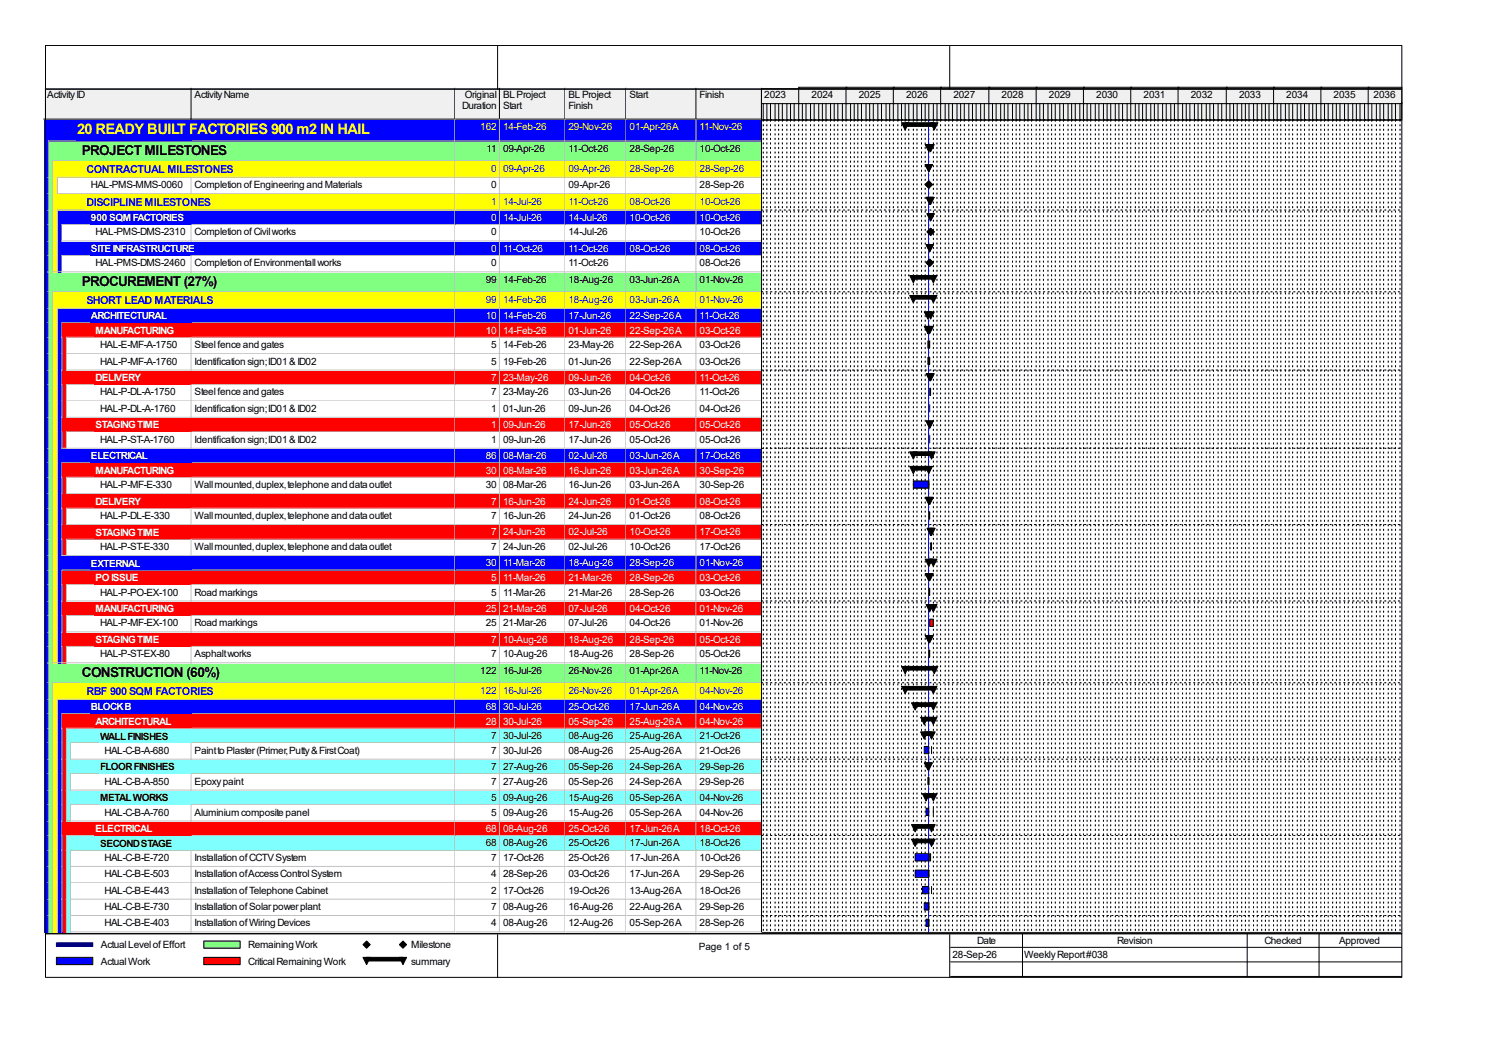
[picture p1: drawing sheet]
<svg xmlns="http://www.w3.org/2000/svg" width="420mm" height="297mm" viewBox="0 0 420 297" stroke-linecap="round" stroke-linejoin="round" font-family="sans-serif">
<defs><g id="words">
<text font-size="4.1" fill="#ff0" x="21.6" y="37.5">20 READY BUILT FACTORIES 900 m2 IN HAIL</text>
<g font-size="3.8">
<text x="22.9" y="43.4">PROJECT MILESTONES</text>
<text x="22.9" y="80">PROCUREMENT (27%)</text>
<text x="22.9" y="189.2">CONSTRUCTION (60%)</text>
</g>
<g font-size="3" fill="#00f">
<text x="24.1" y="48.3">CONTRACTUAL MILESTONES</text>
<text x="24.1" y="57.4">DISCIPLINE MILESTONES</text>
<text x="24.1" y="84.9">SHORT LEAD MATERIALS</text>
<text x="24.1" y="194.1">RBF 900 SQM FACTORIES</text>
</g>
<g font-size="2.8">
<text x="13.2" y="27.4">Activity ID</text>
<text x="54.4" y="27.4">Activity Name</text>
<text x="129.8" y="27.4">Original</text>
<text x="140.5" y="27.4">BL Project</text>
<text x="158.7" y="27.4">BL Project</text>
<text x="175.8" y="27.4">Start</text>
<text x="195.4" y="27.4">Finish</text>
<text x="213.4" y="27.4">2023</text>
<text x="226.6" y="27.4">2024</text>
<text x="239.8" y="27.4">2025</text>
<text x="253" y="27.4">2026</text>
<text x="266.2" y="27.4">2027</text>
<text x="279.7" y="27.4">2028</text>
<text x="292.9" y="27.4">2029</text>
<text x="306.1" y="27.4">2030</text>
<text x="319.3" y="27.4">2031</text>
<text x="332.5" y="27.4">2032</text>
<text x="346" y="27.4">2033</text>
<text x="359.2" y="27.4">2034</text>
<text x="372.4" y="27.4">2035</text>
<text x="383.6" y="27.4">2036</text>
<text x="129" y="30.5">Duration</text>
<text x="140.5" y="30.5">Start</text>
<text x="158.7" y="30.5">Finish</text>
<text x="135.9" y="42.4">11</text>
<text x="140.5" y="42.4">09-Apr-26</text>
<text x="158.7" y="42.4">11-Oct-26</text>
<text x="175.8" y="42.4">28-Sep-26</text>
<text x="195.4" y="42.4">10-Oct-26</text>
<text x="25.4" y="52.6">HAL-PMS-MMS-0060</text>
<text x="54.4" y="52.6">Completion of Engineering and Materials</text>
<text x="137.2" y="52.6">0</text>
<text x="158.7" y="52.6">09-Apr-26</text>
<text x="195.4" y="52.6">28-Sep-26</text>
<text x="26.7" y="65.8">HAL-PMS-DMS-2310</text>
<text x="54.4" y="65.8">Completion of Civil works</text>
<text x="137.2" y="65.8">0</text>
<text x="158.7" y="65.8">14-Jul-26</text>
<text x="195.4" y="65.8">10-Oct-26</text>
<text x="26.7" y="74.4">HAL-PMS-DMS-2460</text>
<text x="54.4" y="74.4">Completion of Environmentall works</text>
<text x="137.2" y="74.4">0</text>
<text x="158.7" y="74.4">11-Oct-26</text>
<text x="195.4" y="74.4">08-Oct-26</text>
<text x="135.6" y="79">99</text>
<text x="140.5" y="79">14-Feb-26</text>
<text x="158.7" y="79">18-Aug-26</text>
<text x="175.8" y="79">03-Jun-26 A</text>
<text x="195.4" y="79">01-Nov-26</text>
<text x="27.9" y="97.3">HAL-E-MF-A-1750</text>
<text x="27.9" y="101.9">HAL-P-MF-A-1760</text>
<text x="54.4" y="97.3">Steel fence and gates</text>
<text x="54.4" y="101.9">Identification sign; ID01 &amp; ID02</text>
<text x="137.2" y="97.3">5</text>
<text x="137.2" y="101.9">5</text>
<text x="140.5" y="97.3">14-Feb-26</text>
<text x="140.5" y="101.9">19-Feb-26</text>
<text x="158.7" y="97.3">23-May-26</text>
<text x="158.7" y="101.9">01-Jun-26</text>
<text x="175.8" y="97.3">22-Sep-26 A</text>
<text x="175.8" y="101.9">22-Sep-26 A</text>
<text x="195.4" y="97.3">03-Oct-26</text>
<text x="195.4" y="101.9">03-Oct-26</text>
<text x="27.9" y="110.5">HAL-P-DL-A-1750</text>
<text x="54.4" y="110.5">Steel fence and gates</text>
<text x="137.2" y="110.5">7</text>
<text x="140.5" y="110.5">23-May-26</text>
<text x="158.7" y="110.5">03-Jun-26</text>
<text x="175.8" y="110.5">04-Oct-26</text>
<text x="195.4" y="110.5">11-Oct-26</text>
<text x="27.9" y="115.1">HAL-P-DL-A-1760</text>
<text x="54.4" y="115.1">Identification sign; ID01 &amp; ID02</text>
<text x="137.2" y="115.1">1</text>
<text x="140.5" y="115.1">01-Jun-26</text>
<text x="158.7" y="115.1">09-Jun-26</text>
<text x="175.8" y="115.1">04-Oct-26</text>
<text x="195.4" y="115.1">04-Oct-26</text>
<text x="27.9" y="123.7">HAL-P-ST-A-1760</text>
<text x="54.4" y="123.7">Identification sign; ID01 &amp; ID02</text>
<text x="137.2" y="123.7">1</text>
<text x="140.5" y="123.7">09-Jun-26</text>
<text x="158.7" y="123.7">17-Jun-26</text>
<text x="175.8" y="123.7">05-Oct-26</text>
<text x="195.4" y="123.7">05-Oct-26</text>
<text x="27.9" y="136.4">HAL-P-MF-E-330</text>
<text x="54.4" y="136.4">Wall mounted, duplex, telephone and data outlet</text>
<text x="135.6" y="136.4">30</text>
<text x="140.5" y="136.4">08-Mar-26</text>
<text x="158.7" y="136.4">16-Jun-26</text>
<text x="175.8" y="136.4">03-Jun-26 A</text>
<text x="195.4" y="136.4">30-Sep-26</text>
<text x="27.9" y="145">HAL-P-DL-E-330</text>
<text x="54.4" y="145">Wall mounted, duplex, telephone and data outlet</text>
<text x="137.2" y="145">7</text>
<text x="140.5" y="145">16-Jun-26</text>
<text x="158.7" y="145">24-Jun-26</text>
<text x="175.8" y="145">01-Oct-26</text>
<text x="195.4" y="145">08-Oct-26</text>
<text x="27.9" y="153.7">HAL-P-ST-E-330</text>
<text x="54.4" y="153.7">Wall mounted, duplex, telephone and data outlet</text>
<text x="137.2" y="153.7">7</text>
<text x="140.5" y="153.7">24-Jun-26</text>
<text x="158.7" y="153.7">02-Jul-26</text>
<text x="175.8" y="153.7">10-Oct-26</text>
<text x="195.4" y="153.7">17-Oct-26</text>
<text x="27.9" y="166.4">HAL-P-PO-EX-100</text>
<text x="54.4" y="166.4">Road markings</text>
<text x="137.2" y="166.4">5</text>
<text x="140.5" y="166.4">11-Mar-26</text>
<text x="158.7" y="166.4">21-Mar-26</text>
<text x="175.8" y="166.4">28-Sep-26</text>
<text x="195.4" y="166.4">03-Oct-26</text>
<text x="27.9" y="175">HAL-P-MF-EX-100</text>
<text x="54.4" y="175">Road markings</text>
<text x="135.6" y="175">25</text>
<text x="140.5" y="175">21-Mar-26</text>
<text x="158.7" y="175">07-Jul-26</text>
<text x="175.8" y="175">04-Oct-26</text>
<text x="195.4" y="175">01-Nov-26</text>
<text x="27.9" y="183.7">HAL-P-ST-EX-80</text>
<text x="54.4" y="183.7">Asphalt works</text>
<text x="137.2" y="183.7">7</text>
<text x="140.5" y="183.7">10-Aug-26</text>
<text x="158.7" y="183.7">18-Aug-26</text>
<text x="175.8" y="183.7">28-Sep-26</text>
<text x="195.4" y="183.7">05-Oct-26</text>
<text x="134.1" y="188.3">122</text>
<text x="140.5" y="188.3">16-Jul-26</text>
<text x="158.7" y="188.3">26-Nov-26</text>
<text x="175.8" y="188.3">01-Apr-26 A</text>
<text x="195.4" y="188.3">11-Nov-26</text>
<text x="27.9" y="206.6">WALL FINISHES</text>
<text x="137.2" y="206.5">7</text>
<text x="140.5" y="206.5">30-Jul-26</text>
<text x="158.7" y="206.5">08-Aug-26</text>
<text x="175.8" y="206.5">25-Aug-26 A</text>
<text x="195.4" y="206.5">21-Oct-26</text>
<text x="27.9" y="215.3">FLOOR FINISHES</text>
<text x="29.2" y="210.6">HAL-C-B-A-680</text>
<text x="54.4" y="210.6">Paint to Plaster (Primer, Putty &amp; First Coat)</text>
<text x="137.2" y="210.6">7</text>
<text x="137.2" y="215.2">7</text>
<text x="140.5" y="210.6">30-Jul-26</text>
<text x="140.5" y="215.2">27-Aug-26</text>
<text x="158.7" y="210.6">08-Aug-26</text>
<text x="158.7" y="215.2">05-Sep-26</text>
<text x="175.8" y="210.6">25-Aug-26 A</text>
<text x="175.8" y="215.2">24-Sep-26 A</text>
<text x="195.4" y="210.6">21-Oct-26</text>
<text x="195.4" y="215.2">29-Sep-26</text>
<text x="29.2" y="219.2">HAL-C-B-A-850</text>
<text x="54.4" y="219.2">Epoxy paint</text>
<text x="137.2" y="219.2">7</text>
<text x="140.5" y="219.2">27-Aug-26</text>
<text x="158.7" y="219.2">05-Sep-26</text>
<text x="175.8" y="219.2">24-Sep-26 A</text>
<text x="195.4" y="219.2">29-Sep-26</text>
<text x="27.9" y="223.9">METAL WORKS</text>
<text x="29.2" y="227.9">HAL-C-B-A-760</text>
<text x="54.4" y="227.9">Aluminium composite panel</text>
<text x="137.2" y="223.8">5</text>
<text x="137.2" y="227.9">5</text>
<text x="140.5" y="223.8">09-Aug-26</text>
<text x="140.5" y="227.9">09-Aug-26</text>
<text x="158.7" y="223.8">15-Aug-26</text>
<text x="158.7" y="227.9">15-Aug-26</text>
<text x="175.8" y="223.8">05-Sep-26 A</text>
<text x="175.8" y="227.9">05-Sep-26 A</text>
<text x="195.4" y="223.8">04-Nov-26</text>
<text x="195.4" y="227.9">04-Nov-26</text>
<text x="27.9" y="236.6">SECOND STAGE</text>
<text x="135.6" y="236.5">68</text>
<text x="140.5" y="236.5">08-Aug-26</text>
<text x="158.7" y="236.5">25-Oct-26</text>
<text x="175.8" y="236.5">17-Jun-26 A</text>
<text x="195.4" y="236.5">18-Oct-26</text>
<text x="29.2" y="240.6">HAL-C-B-E-720</text>
<text x="29.2" y="245.2">HAL-C-B-E-503</text>
<text x="54.4" y="240.6">Installation of CCTV System</text>
<text x="54.4" y="245.2">Installation of Access Control System</text>
<text x="137.2" y="240.6">7</text>
<text x="137.2" y="245.2">4</text>
<text x="140.5" y="240.6">17-Oct-26</text>
<text x="140.5" y="245.2">28-Sep-26</text>
<text x="158.7" y="240.6">25-Oct-26</text>
<text x="158.7" y="245.2">03-Oct-26</text>
<text x="175.8" y="240.6">17-Jun-26 A</text>
<text x="175.8" y="245.2">17-Jun-26 A</text>
<text x="195.4" y="240.6">10-Oct-26</text>
<text x="195.4" y="245.2">29-Sep-26</text>
<text x="29.2" y="249.7">HAL-C-B-E-443</text>
<text x="54.4" y="249.7">Installation of Telephone Cabinet</text>
<text x="137.2" y="249.7">2</text>
<text x="140.5" y="249.7">17-Oct-26</text>
<text x="158.7" y="249.7">19-Oct-26</text>
<text x="175.8" y="249.7">13-Aug-26 A</text>
<text x="195.4" y="249.7">18-Oct-26</text>
<text x="29.2" y="254.3">HAL-C-B-E-730</text>
<text x="54.4" y="254.3">Installation of Solar power plant</text>
<text x="137.2" y="254.3">7</text>
<text x="140.5" y="254.3">08-Aug-26</text>
<text x="158.7" y="254.3">16-Aug-26</text>
<text x="175.8" y="254.3">22-Aug-26 A</text>
<text x="195.4" y="254.3">29-Sep-26</text>
<text x="29.2" y="258.9">HAL-C-B-E-403</text>
<text x="54.4" y="258.9">Installation of Wiring Devices</text>
<text x="137.2" y="258.9">4</text>
<text x="140.5" y="258.9">08-Aug-26</text>
<text x="158.7" y="258.9">12-Aug-26</text>
<text x="175.8" y="258.9">05-Sep-26 A</text>
<text x="195.4" y="258.9">28-Sep-26</text>
<text x="272.8" y="263.7">Date</text>
<text x="312" y="263.7">Revision</text>
<text x="353.1" y="263.7">Checked</text>
<text x="373.9" y="263.7">Approved</text>
<text x="28.2" y="265">Actual Level of Effort</text>
<text x="28.2" y="269.5">Actual Work</text>
<text x="69.3" y="265">Remaining Work</text>
<text x="69.3" y="269.5">Critical Remaining Work</text>
<text x="114.8" y="265">Milestone</text>
<text x="114.8" y="269.5">summary</text>
<text x="195.1" y="265.5">Page 1 of 5</text>
<text x="266" y="267.8">28-Sep-26</text>
<text x="286" y="267.8">Weekly Report #038</text>
</g>
<g font-size="2.8" fill="#ff0">
<text x="134.1" y="36.3">162</text>
<text x="140.5" y="36.3">14-Feb-26</text>
<text x="158.7" y="36.3">29-Nov-26</text>
<text x="175.8" y="36.3">01-Apr-26 A</text>
<text x="195.4" y="36.3">11-Nov-26</text>
</g>
<g font-size="2.8" fill="#00f">
<text x="137.2" y="48">0</text>
<text x="140.5" y="48">09-Apr-26</text>
<text x="158.7" y="48">09-Apr-26</text>
<text x="175.8" y="48">28-Sep-26</text>
<text x="195.4" y="48">28-Sep-26</text>
<text x="137.2" y="57.2">1</text>
<text x="140.5" y="57.2">14-Jul-26</text>
<text x="158.7" y="57.2">11-Oct-26</text>
<text x="175.8" y="57.2">08-Oct-26</text>
<text x="195.4" y="57.2">10-Oct-26</text>
<text x="135.6" y="84.6">99</text>
<text x="140.5" y="84.6">14-Feb-26</text>
<text x="158.7" y="84.6">18-Aug-26</text>
<text x="175.8" y="84.6">03-Jun-26 A</text>
<text x="195.4" y="84.6">01-Nov-26</text>
<text x="134.1" y="193.8">122</text>
<text x="140.5" y="193.8">16-Jul-26</text>
<text x="158.7" y="193.8">26-Nov-26</text>
<text x="175.8" y="193.8">01-Apr-26 A</text>
<text x="195.4" y="193.8">04-Nov-26</text>
</g>
<g font-size="2.8" fill="#fff">
<text x="25.4" y="61.8">900 SQM FACTORIES</text>
<text x="137.2" y="61.7">0</text>
<text x="140.5" y="61.7">14-Jul-26</text>
<text x="158.7" y="61.7">14-Jul-26</text>
<text x="175.8" y="61.7">10-Oct-26</text>
<text x="195.4" y="61.7">10-Oct-26</text>
<text x="25.4" y="70.4">SITE INFRASTRUCTURE</text>
<text x="137.2" y="70.4">0</text>
<text x="140.5" y="70.4">11-Oct-26</text>
<text x="158.7" y="70.4">11-Oct-26</text>
<text x="175.8" y="70.4">08-Oct-26</text>
<text x="195.4" y="70.4">08-Oct-26</text>
<text x="25.4" y="89.2">ARCHITECTURAL</text>
<text x="135.6" y="89.2">10</text>
<text x="140.5" y="89.2">14-Feb-26</text>
<text x="158.7" y="89.2">17-Jun-26</text>
<text x="175.8" y="89.2">22-Sep-26 A</text>
<text x="195.4" y="89.2">11-Oct-26</text>
<text x="26.7" y="93.3">MANUFACTURING</text>
<text x="135.6" y="93.2">10</text>
<text x="140.5" y="93.2">14-Feb-26</text>
<text x="158.7" y="93.2">01-Jun-26</text>
<text x="175.8" y="93.2">22-Sep-26 A</text>
<text x="195.4" y="93.2">03-Oct-26</text>
<text x="26.7" y="106.5">DELIVERY</text>
<text x="137.2" y="106.4">7</text>
<text x="140.5" y="106.4">23-May-26</text>
<text x="158.7" y="106.4">09-Jun-26</text>
<text x="175.8" y="106.4">04-Oct-26</text>
<text x="195.4" y="106.4">11-Oct-26</text>
<text x="26.7" y="119.7">STAGING TIME</text>
<text x="137.2" y="119.6">1</text>
<text x="140.5" y="119.6">09-Jun-26</text>
<text x="158.7" y="119.6">17-Jun-26</text>
<text x="175.8" y="119.6">05-Oct-26</text>
<text x="195.4" y="119.6">05-Oct-26</text>
<text x="25.4" y="128.4">ELECTRICAL</text>
<text x="135.6" y="128.3">86</text>
<text x="140.5" y="128.3">08-Mar-26</text>
<text x="158.7" y="128.3">02-Jul-26</text>
<text x="175.8" y="128.3">03-Jun-26 A</text>
<text x="195.4" y="128.3">17-Oct-26</text>
<text x="26.7" y="132.4">MANUFACTURING</text>
<text x="135.6" y="132.3">30</text>
<text x="140.5" y="132.3">08-Mar-26</text>
<text x="158.7" y="132.3">16-Jun-26</text>
<text x="175.8" y="132.3">03-Jun-26 A</text>
<text x="195.4" y="132.3">30-Sep-26</text>
<text x="26.7" y="141.1">DELIVERY</text>
<text x="137.2" y="141">7</text>
<text x="140.5" y="141">16-Jun-26</text>
<text x="158.7" y="141">24-Jun-26</text>
<text x="175.8" y="141">01-Oct-26</text>
<text x="195.4" y="141">08-Oct-26</text>
<text x="26.7" y="149.7">STAGING TIME</text>
<text x="137.2" y="149.6">7</text>
<text x="140.5" y="149.6">24-Jun-26</text>
<text x="158.7" y="149.6">02-Jul-26</text>
<text x="175.8" y="149.6">10-Oct-26</text>
<text x="195.4" y="149.6">17-Oct-26</text>
<text x="25.4" y="158.3">EXTERNAL</text>
<text x="135.6" y="158.2">30</text>
<text x="140.5" y="158.2">11-Mar-26</text>
<text x="158.7" y="158.2">18-Aug-26</text>
<text x="175.8" y="158.2">28-Sep-26</text>
<text x="195.4" y="158.2">01-Nov-26</text>
<text x="26.7" y="162.4">PO ISSUE</text>
<text x="137.2" y="162.3">5</text>
<text x="140.5" y="162.3">11-Mar-26</text>
<text x="158.7" y="162.3">21-Mar-26</text>
<text x="175.8" y="162.3">28-Sep-26</text>
<text x="195.4" y="162.3">03-Oct-26</text>
<text x="26.7" y="171.1">MANUFACTURING</text>
<text x="135.6" y="171">25</text>
<text x="140.5" y="171">21-Mar-26</text>
<text x="158.7" y="171">07-Jul-26</text>
<text x="175.8" y="171">04-Oct-26</text>
<text x="195.4" y="171">01-Nov-26</text>
<text x="26.7" y="179.7">STAGING TIME</text>
<text x="137.2" y="179.6">7</text>
<text x="140.5" y="179.6">10-Aug-26</text>
<text x="158.7" y="179.6">18-Aug-26</text>
<text x="175.8" y="179.6">28-Sep-26</text>
<text x="195.4" y="179.6">05-Oct-26</text>
<text x="25.4" y="198.5">BLOCK B</text>
<text x="26.7" y="202.6">ARCHITECTURAL</text>
<text x="135.6" y="198.4">68</text>
<text x="135.6" y="202.5">28</text>
<text x="140.5" y="198.4">30-Jul-26</text>
<text x="140.5" y="202.5">30-Jul-26</text>
<text x="158.7" y="198.4">25-Oct-26</text>
<text x="158.7" y="202.5">05-Sep-26</text>
<text x="175.8" y="198.4">17-Jun-26 A</text>
<text x="175.8" y="202.5">25-Aug-26 A</text>
<text x="195.4" y="198.4">04-Nov-26</text>
<text x="195.4" y="202.5">04-Nov-26</text>
<text x="26.7" y="232.5">ELECTRICAL</text>
<text x="135.6" y="232.5">68</text>
<text x="140.5" y="232.5">08-Aug-26</text>
<text x="158.7" y="232.5">25-Oct-26</text>
<text x="175.8" y="232.5">17-Jun-26 A</text>
<text x="195.4" y="232.5">18-Oct-26</text>
</g>
</g></defs>
<path d="M12.4 24.6h41.2v8.9h-41.2z" fill="#f0f0f0"/>
<path d="M53.3 24.6v8.7h-41.1" fill="none" stroke="#000" stroke-width=".28"/>
<path d="M53.6 24.6h73.7v8.9h-73.7z" fill="#f0f0f0"/>
<path d="M127 24.6v8.7h-73.7" fill="none" stroke="#000" stroke-width=".28"/>
<path d="M127.3 24.6h12.4v8.9h-12.4z" fill="#f0f0f0"/>
<path d="M139.5 24.6v8.7h-12.5" fill="none" stroke="#000" stroke-width=".28"/>
<path d="M139.7 24.6h18.3v8.9h-18.3z" fill="#f0f0f0"/>
<path d="M157.8 24.6v8.7h-18.3" fill="none" stroke="#000" stroke-width=".28"/>
<path d="M158 24.6h17v8.9h-17z" fill="#f0f0f0"/>
<path d="M174.8 24.6v8.7h-17" fill="none" stroke="#000" stroke-width=".28"/>
<path d="M175 24.6h19.6v8.9h-19.6z" fill="#f0f0f0"/>
<path d="M194.3 24.6v8.7h-19.5" fill="none" stroke="#000" stroke-width=".28"/>
<path d="M194.6 24.6h18.3v8.9h-18.3z" fill="#f0f0f0"/>
<path d="M212.6 24.6v8.7h-18.3" fill="none" stroke="#000" stroke-width=".28"/>
<path d="M12.4 33.5h41.2v6.1h-41.2z" fill="#00f"/>
<path d="M13.5 39.4h40.1" fill="none" stroke="#c0c0c0" stroke-width=".28"/>
<g fill="#00f">
<path d="M53.6 33.5h73.7v6.1h-73.7z"/>
<path d="M21.3 33.8h105.2v5.6h-105.2z"/>
</g>
<path d="M127 33.3v6.1h-73.4" fill="none" stroke="#c0c0c0" stroke-width=".28"/>
<g fill="#00f">
<path d="M127.3 33.5h12.4v6.1h-12.4z"/>
<path d="M127.8 33.8h11.1v5.6h-11.1z"/>
</g>
<path d="M139.5 33.3v6.1h-12.2" fill="none" stroke="#c0c0c0" stroke-width=".28"/>
<g fill="#00f">
<path d="M139.7 33.5h18.3v6.1h-18.3z"/>
<path d="M140.2 33.8h17v5.6h-17z"/>
</g>
<path d="M157.8 33.3v6.1h-18.1" fill="none" stroke="#c0c0c0" stroke-width=".28"/>
<g fill="#00f">
<path d="M158 33.5h17v6.1h-17z"/>
<path d="M158.5 33.8h15.8v5.6h-15.8z"/>
</g>
<path d="M174.8 33.3v6.1h-16.8" fill="none" stroke="#c0c0c0" stroke-width=".28"/>
<g fill="#00f">
<path d="M175 33.5h19.6v6.1h-19.6z"/>
<path d="M175.6 33.8h18.2v5.6h-18.2z"/>
</g>
<path d="M194.3 33.3v6.1h-19.3" fill="none" stroke="#c0c0c0" stroke-width=".28"/>
<g fill="#00f">
<path d="M194.6 33.5h18.3v6.1h-18.3z"/>
<path d="M195.1 33.8h17v5.6h-17z"/>
</g>
<path d="M212.6 33.3v6.1h-18" fill="none" stroke="#c0c0c0" stroke-width=".28"/>
<path d="M12.4 39.6h1.3v5.6h-1.3z" fill="#00f"/>
<path d="M13.5 39.4v5.8" fill="none" stroke="#c0c0c0" stroke-width=".28"/>
<path d="M13.7 39.6h39.9v5.6h-39.9z" fill="#80ff80"/>
<path d="M14.7 45h38.9" fill="none" stroke="#c0c0c0" stroke-width=".28"/>
<g fill="#80ff80">
<path d="M53.6 39.6h73.7v5.6h-73.7z"/>
<path d="M22.6 39.9h103.9v5.1h-103.9z"/>
</g>
<path d="M127 39.4v5.6h-73.4" fill="none" stroke="#c0c0c0" stroke-width=".28"/>
<g fill="#80ff80">
<path d="M127.3 39.6h12.4v5.6h-12.4z"/>
<path d="M127.8 39.9h11.1v5.1h-11.1z"/>
</g>
<path d="M139.5 39.4v5.6h-12.2" fill="none" stroke="#c0c0c0" stroke-width=".28"/>
<g fill="#80ff80">
<path d="M139.7 39.6h18.3v5.6h-18.3z"/>
<path d="M140.2 39.9h17v5.1h-17z"/>
</g>
<path d="M157.8 39.4v5.6h-18.1" fill="none" stroke="#c0c0c0" stroke-width=".28"/>
<g fill="#80ff80">
<path d="M158 39.6h17v5.6h-17z"/>
<path d="M158.5 39.9h15.8v5.1h-15.8z"/>
</g>
<path d="M174.8 39.4v5.6h-16.8" fill="none" stroke="#c0c0c0" stroke-width=".28"/>
<g fill="#80ff80">
<path d="M175 39.6h19.6v5.6h-19.6z"/>
<path d="M175.6 39.9h18.2v5.1h-18.2z"/>
</g>
<path d="M194.3 39.4v5.6h-19.3" fill="none" stroke="#c0c0c0" stroke-width=".28"/>
<g fill="#80ff80">
<path d="M194.6 39.6h18.3v5.6h-18.3z"/>
<path d="M195.1 39.9h17v5.1h-17z"/>
</g>
<path d="M212.6 39.4v5.6h-18" fill="none" stroke="#c0c0c0" stroke-width=".28"/>
<path d="M12.4 45.2h1.3v4.6h-1.3z" fill="#00f"/>
<path d="M13.5 45v4.8" fill="none" stroke="#c0c0c0" stroke-width=".28"/>
<path d="M13.7 45.2h1.3v4.6h-1.3z" fill="#80ff80"/>
<path d="M14.7 45v4.8" fill="none" stroke="#c0c0c0" stroke-width=".28"/>
<path d="M15 45.2h38.6v4.6h-38.6z" fill="#ff0"/>
<path d="M16 49.5h37.6" fill="none" stroke="#c0c0c0" stroke-width=".28"/>
<g fill="#ff0">
<path d="M53.6 45.2h73.7v4.6h-73.7z"/>
<path d="M23.9 45.5h102.6v4h-102.6z"/>
</g>
<path d="M127 45v4.5h-73.4" fill="none" stroke="#c0c0c0" stroke-width=".28"/>
<g fill="#ff0">
<path d="M127.3 45.2h12.4v4.6h-12.4z"/>
<path d="M127.8 45.5h11.1v4h-11.1z"/>
</g>
<path d="M139.5 45v4.5h-12.2" fill="none" stroke="#c0c0c0" stroke-width=".28"/>
<g fill="#ff0">
<path d="M139.7 45.2h18.3v4.6h-18.3z"/>
<path d="M140.2 45.5h17v4h-17z"/>
</g>
<path d="M157.8 45v4.5h-18.1" fill="none" stroke="#c0c0c0" stroke-width=".28"/>
<g fill="#ff0">
<path d="M158 45.2h17v4.6h-17z"/>
<path d="M158.5 45.5h15.8v4h-15.8z"/>
</g>
<path d="M174.8 45v4.5h-16.8" fill="none" stroke="#c0c0c0" stroke-width=".28"/>
<g fill="#ff0">
<path d="M175 45.2h19.6v4.6h-19.6z"/>
<path d="M175.6 45.5h18.2v4h-18.2z"/>
</g>
<path d="M194.3 45v4.5h-19.3" fill="none" stroke="#c0c0c0" stroke-width=".28"/>
<g fill="#ff0">
<path d="M194.6 45.2h18.3v4.6h-18.3z"/>
<path d="M195.1 45.5h17v4h-17z"/>
</g>
<path d="M212.6 45v4.5h-18" fill="none" stroke="#c0c0c0" stroke-width=".28"/>
<path d="M12.4 49.8h1.3v4.6h-1.3z" fill="#00f"/>
<path d="M13.5 49.5v4.9" fill="none" stroke="#c0c0c0" stroke-width=".28"/>
<path d="M13.7 49.8h1.3v4.6h-1.3z" fill="#80ff80"/>
<path d="M14.7 49.5v4.9" fill="none" stroke="#c0c0c0" stroke-width=".28"/>
<path d="M15 49.8h1.3v4.6h-1.3z" fill="#ff0"/>
<path d="M16 49.5v4.9" fill="none" stroke="#c0c0c0" stroke-width=".28"/>
<path d="M16.3 49.8h37.3v4.6h-37.3z" fill="#fff"/>
<path d="M16 54.1h37.6M53.3 49.5v4.9" fill="none" stroke="#c0c0c0" stroke-width=".28"/>
<g fill="#fff">
<path d="M53.6 49.8h73.7v4.6h-73.7z"/>
<path d="M54.1 50h72.4v4.1h-72.4z"/>
</g>
<path d="M127 49.5v4.6h-73.4" fill="none" stroke="#c0c0c0" stroke-width=".28"/>
<g fill="#fff">
<path d="M127.3 49.8h12.4v4.6h-12.4z"/>
<path d="M127.8 50h11.1v4.1h-11.1z"/>
</g>
<path d="M139.5 49.5v4.6h-12.2" fill="none" stroke="#c0c0c0" stroke-width=".28"/>
<path d="M139.7 49.8h18.3v4.6h-18.3z" fill="#fff"/>
<path d="M157.8 49.5v4.6h-18.1" fill="none" stroke="#c0c0c0" stroke-width=".28"/>
<g fill="#fff">
<path d="M158 49.8h17v4.6h-17z"/>
<path d="M158.5 50h15.8v4.1h-15.8z"/>
</g>
<path d="M174.8 49.5v4.6h-16.8" fill="none" stroke="#c0c0c0" stroke-width=".28"/>
<path d="M175 49.8h19.6v4.6h-19.6z" fill="#fff"/>
<path d="M194.3 49.5v4.6h-19.3" fill="none" stroke="#c0c0c0" stroke-width=".28"/>
<g fill="#fff">
<path d="M194.6 49.8h18.3v4.6h-18.3z"/>
<path d="M195.1 50h17v4.1h-17z"/>
</g>
<path d="M212.6 49.5v4.6h-18" fill="none" stroke="#c0c0c0" stroke-width=".28"/>
<path d="M12.4 54.4h1.3v4.5h-1.3z" fill="#00f"/>
<path d="M13.5 54.1v4.8" fill="none" stroke="#c0c0c0" stroke-width=".28"/>
<path d="M13.7 54.4h1.3v4.5h-1.3z" fill="#80ff80"/>
<path d="M14.7 54.1v4.8" fill="none" stroke="#c0c0c0" stroke-width=".28"/>
<path d="M15 54.4h38.6v4.5h-38.6z" fill="#ff0"/>
<path d="M16 58.7h37.6" fill="none" stroke="#c0c0c0" stroke-width=".28"/>
<g fill="#ff0">
<path d="M53.6 54.4h73.7v4.5h-73.7z"/>
<path d="M23.9 54.6h102.6v4.1h-102.6z"/>
</g>
<path d="M127 54.1v4.6h-73.4" fill="none" stroke="#c0c0c0" stroke-width=".28"/>
<g fill="#ff0">
<path d="M127.3 54.4h12.4v4.5h-12.4z"/>
<path d="M127.8 54.6h11.1v4.1h-11.1z"/>
</g>
<path d="M139.5 54.1v4.6h-12.2" fill="none" stroke="#c0c0c0" stroke-width=".28"/>
<g fill="#ff0">
<path d="M139.7 54.4h18.3v4.5h-18.3z"/>
<path d="M140.2 54.6h17v4.1h-17z"/>
</g>
<path d="M157.8 54.1v4.6h-18.1" fill="none" stroke="#c0c0c0" stroke-width=".28"/>
<g fill="#ff0">
<path d="M158 54.4h17v4.5h-17z"/>
<path d="M158.5 54.6h15.8v4.1h-15.8z"/>
</g>
<path d="M174.8 54.1v4.6h-16.8" fill="none" stroke="#c0c0c0" stroke-width=".28"/>
<g fill="#ff0">
<path d="M175 54.4h19.6v4.5h-19.6z"/>
<path d="M175.6 54.6h18.2v4.1h-18.2z"/>
</g>
<path d="M194.3 54.1v4.6h-19.3" fill="none" stroke="#c0c0c0" stroke-width=".28"/>
<g fill="#ff0">
<path d="M194.6 54.4h18.3v4.5h-18.3z"/>
<path d="M195.1 54.6h17v4.1h-17z"/>
</g>
<path d="M212.6 54.1v4.6h-18" fill="none" stroke="#c0c0c0" stroke-width=".28"/>
<path d="M12.4 58.9h1.3v4.1h-1.3z" fill="#00f"/>
<path d="M13.5 58.7v4.3" fill="none" stroke="#c0c0c0" stroke-width=".28"/>
<path d="M13.7 58.9h1.3v4.1h-1.3z" fill="#80ff80"/>
<path d="M14.7 58.7v4.3" fill="none" stroke="#c0c0c0" stroke-width=".28"/>
<path d="M15 58.9h1.3v4.1h-1.3z" fill="#ff0"/>
<path d="M16 58.7v4.3" fill="none" stroke="#c0c0c0" stroke-width=".28"/>
<path d="M16.3 58.9h37.3v4.1h-37.3z" fill="#00f"/>
<path d="M17.3 62.7h36.3" fill="none" stroke="#c0c0c0" stroke-width=".28"/>
<g fill="#00f">
<path d="M53.6 58.9h73.7v4.1h-73.7z"/>
<path d="M25.1 59.2h101.4v3.5h-101.4z"/>
</g>
<path d="M127 58.7v4h-73.4" fill="none" stroke="#c0c0c0" stroke-width=".28"/>
<g fill="#00f">
<path d="M127.3 58.9h12.4v4.1h-12.4z"/>
<path d="M127.8 59.2h11.1v3.5h-11.1z"/>
</g>
<path d="M139.5 58.7v4h-12.2" fill="none" stroke="#c0c0c0" stroke-width=".28"/>
<g fill="#00f">
<path d="M139.7 58.9h18.3v4.1h-18.3z"/>
<path d="M140.2 59.2h17v3.5h-17z"/>
</g>
<path d="M157.8 58.7v4h-18.1" fill="none" stroke="#c0c0c0" stroke-width=".28"/>
<g fill="#00f">
<path d="M158 58.9h17v4.1h-17z"/>
<path d="M158.5 59.2h15.8v3.5h-15.8z"/>
</g>
<path d="M174.8 58.7v4h-16.8" fill="none" stroke="#c0c0c0" stroke-width=".28"/>
<g fill="#00f">
<path d="M175 58.9h19.6v4.1h-19.6z"/>
<path d="M175.6 59.2h18.2v3.5h-18.2z"/>
</g>
<path d="M194.3 58.7v4h-19.3" fill="none" stroke="#c0c0c0" stroke-width=".28"/>
<g fill="#00f">
<path d="M194.6 58.9h18.3v4.1h-18.3z"/>
<path d="M195.1 59.2h17v3.5h-17z"/>
</g>
<path d="M212.6 58.7v4h-18" fill="none" stroke="#c0c0c0" stroke-width=".28"/>
<path d="M12.4 63h1.3v4.6h-1.3z" fill="#00f"/>
<path d="M13.5 62.7v4.9" fill="none" stroke="#c0c0c0" stroke-width=".28"/>
<path d="M13.7 63h1.3v4.6h-1.3z" fill="#80ff80"/>
<path d="M14.7 62.7v4.9" fill="none" stroke="#c0c0c0" stroke-width=".28"/>
<path d="M15 63h1.3v4.6h-1.3z" fill="#ff0"/>
<path d="M16 62.7v4.9" fill="none" stroke="#c0c0c0" stroke-width=".28"/>
<path d="M16.3 63h1.2v4.6h-1.2z" fill="#00f"/>
<path d="M17.3 62.7v4.9" fill="none" stroke="#c0c0c0" stroke-width=".28"/>
<path d="M17.5 63h36.1v4.6h-36.1z" fill="#fff"/>
<path d="M17.3 67.3h36.3M53.3 62.7v4.9" fill="none" stroke="#c0c0c0" stroke-width=".28"/>
<g fill="#fff">
<path d="M53.6 63h73.7v4.6h-73.7z"/>
<path d="M54.1 63.2h72.4v4.1h-72.4z"/>
</g>
<path d="M127 62.7v4.6h-73.4" fill="none" stroke="#c0c0c0" stroke-width=".28"/>
<g fill="#fff">
<path d="M127.3 63h12.4v4.6h-12.4z"/>
<path d="M127.8 63.2h11.1v4.1h-11.1z"/>
</g>
<path d="M139.5 62.7v4.6h-12.2" fill="none" stroke="#c0c0c0" stroke-width=".28"/>
<path d="M139.7 63h18.3v4.6h-18.3z" fill="#fff"/>
<path d="M157.8 62.7v4.6h-18.1" fill="none" stroke="#c0c0c0" stroke-width=".28"/>
<g fill="#fff">
<path d="M158 63h17v4.6h-17z"/>
<path d="M158.5 63.2h15.8v4.1h-15.8z"/>
</g>
<path d="M174.8 62.7v4.6h-16.8" fill="none" stroke="#c0c0c0" stroke-width=".28"/>
<path d="M175 63h19.6v4.6h-19.6z" fill="#fff"/>
<path d="M194.3 62.7v4.6h-19.3" fill="none" stroke="#c0c0c0" stroke-width=".28"/>
<g fill="#fff">
<path d="M194.6 63h18.3v4.6h-18.3z"/>
<path d="M195.1 63.2h17v4.1h-17z"/>
</g>
<path d="M212.6 62.7v4.6h-18" fill="none" stroke="#c0c0c0" stroke-width=".28"/>
<path d="M12.4 67.6h1.3v4h-1.3z" fill="#00f"/>
<path d="M13.5 67.3v4.3" fill="none" stroke="#c0c0c0" stroke-width=".28"/>
<path d="M13.7 67.6h1.3v4h-1.3z" fill="#80ff80"/>
<path d="M14.7 67.3v4.3" fill="none" stroke="#c0c0c0" stroke-width=".28"/>
<path d="M15 67.6h1.3v4h-1.3z" fill="#ff0"/>
<path d="M16 67.3v4.3" fill="none" stroke="#c0c0c0" stroke-width=".28"/>
<path d="M16.3 67.6h37.3v4h-37.3z" fill="#00f"/>
<path d="M17.3 71.4h36.3" fill="none" stroke="#c0c0c0" stroke-width=".28"/>
<g fill="#00f">
<path d="M53.6 67.6h73.7v4h-73.7z"/>
<path d="M25.1 67.8h101.4v3.6h-101.4z"/>
</g>
<path d="M127 67.3v4.1h-73.4" fill="none" stroke="#c0c0c0" stroke-width=".28"/>
<g fill="#00f">
<path d="M127.3 67.6h12.4v4h-12.4z"/>
<path d="M127.8 67.8h11.1v3.6h-11.1z"/>
</g>
<path d="M139.5 67.3v4.1h-12.2" fill="none" stroke="#c0c0c0" stroke-width=".28"/>
<g fill="#00f">
<path d="M139.7 67.6h18.3v4h-18.3z"/>
<path d="M140.2 67.8h17v3.6h-17z"/>
</g>
<path d="M157.8 67.3v4.1h-18.1" fill="none" stroke="#c0c0c0" stroke-width=".28"/>
<g fill="#00f">
<path d="M158 67.6h17v4h-17z"/>
<path d="M158.5 67.8h15.8v3.6h-15.8z"/>
</g>
<path d="M174.8 67.3v4.1h-16.8" fill="none" stroke="#c0c0c0" stroke-width=".28"/>
<g fill="#00f">
<path d="M175 67.6h19.6v4h-19.6z"/>
<path d="M175.6 67.8h18.2v3.6h-18.2z"/>
</g>
<path d="M194.3 67.3v4.1h-19.3" fill="none" stroke="#c0c0c0" stroke-width=".28"/>
<g fill="#00f">
<path d="M194.6 67.6h18.3v4h-18.3z"/>
<path d="M195.1 67.8h17v3.6h-17z"/>
</g>
<path d="M212.6 67.3v4.1h-18" fill="none" stroke="#c0c0c0" stroke-width=".28"/>
<path d="M12.4 71.6h1.3v4.6h-1.3z" fill="#00f"/>
<path d="M13.5 71.4v4.8" fill="none" stroke="#c0c0c0" stroke-width=".28"/>
<path d="M13.7 71.6h1.3v4.6h-1.3z" fill="#80ff80"/>
<path d="M14.7 71.4v4.8" fill="none" stroke="#c0c0c0" stroke-width=".28"/>
<path d="M15 71.6h1.3v4.6h-1.3z" fill="#ff0"/>
<path d="M14.7 76h1.6M16 71.4v4.8" fill="none" stroke="#c0c0c0" stroke-width=".28"/>
<path d="M16.3 71.6h1.2v4.6h-1.2z" fill="#00f"/>
<path d="M16 76h1.5M17.3 71.4v4.8" fill="none" stroke="#c0c0c0" stroke-width=".28"/>
<path d="M17.5 71.6h36.1v4.6h-36.1z" fill="#fff"/>
<path d="M17.3 76h36.3M53.3 71.4v4.8" fill="none" stroke="#c0c0c0" stroke-width=".28"/>
<g fill="#fff">
<path d="M53.6 71.6h73.7v4.6h-73.7z"/>
<path d="M54.1 71.9h72.4v4h-72.4z"/>
</g>
<path d="M127 71.4v4.6h-73.4" fill="none" stroke="#c0c0c0" stroke-width=".28"/>
<g fill="#fff">
<path d="M127.3 71.6h12.4v4.6h-12.4z"/>
<path d="M127.8 71.9h11.1v4h-11.1z"/>
</g>
<path d="M139.5 71.4v4.6h-12.2" fill="none" stroke="#c0c0c0" stroke-width=".28"/>
<path d="M139.7 71.6h18.3v4.6h-18.3z" fill="#fff"/>
<path d="M157.8 71.4v4.6h-18.1" fill="none" stroke="#c0c0c0" stroke-width=".28"/>
<g fill="#fff">
<path d="M158 71.6h17v4.6h-17z"/>
<path d="M158.5 71.9h15.8v4h-15.8z"/>
</g>
<path d="M174.8 71.4v4.6h-16.8" fill="none" stroke="#c0c0c0" stroke-width=".28"/>
<path d="M175 71.6h19.6v4.6h-19.6z" fill="#fff"/>
<path d="M194.3 71.4v4.6h-19.3" fill="none" stroke="#c0c0c0" stroke-width=".28"/>
<g fill="#fff">
<path d="M194.6 71.6h18.3v4.6h-18.3z"/>
<path d="M195.1 71.9h17v4h-17z"/>
</g>
<path d="M212.6 71.4v4.6h-18" fill="none" stroke="#c0c0c0" stroke-width=".28"/>
<path d="M12.4 76.2h1.3v5.6h-1.3z" fill="#00f"/>
<path d="M13.5 76v5.8" fill="none" stroke="#c0c0c0" stroke-width=".28"/>
<path d="M13.7 76.2h39.9v5.6h-39.9z" fill="#80ff80"/>
<path d="M14.7 81.5h38.9" fill="none" stroke="#c0c0c0" stroke-width=".28"/>
<g fill="#80ff80">
<path d="M53.6 76.2h73.7v5.6h-73.7z"/>
<path d="M22.6 76.5h103.9v5h-103.9z"/>
</g>
<path d="M127 76v5.5h-73.4" fill="none" stroke="#c0c0c0" stroke-width=".28"/>
<g fill="#80ff80">
<path d="M127.3 76.2h12.4v5.6h-12.4z"/>
<path d="M127.8 76.5h11.1v5h-11.1z"/>
</g>
<path d="M139.5 76v5.5h-12.2" fill="none" stroke="#c0c0c0" stroke-width=".28"/>
<g fill="#80ff80">
<path d="M139.7 76.2h18.3v5.6h-18.3z"/>
<path d="M140.2 76.5h17v5h-17z"/>
</g>
<path d="M157.8 76v5.5h-18.1" fill="none" stroke="#c0c0c0" stroke-width=".28"/>
<g fill="#80ff80">
<path d="M158 76.2h17v5.6h-17z"/>
<path d="M158.5 76.5h15.8v5h-15.8z"/>
</g>
<path d="M174.8 76v5.5h-16.8" fill="none" stroke="#c0c0c0" stroke-width=".28"/>
<g fill="#80ff80">
<path d="M175 76.2h19.6v5.6h-19.6z"/>
<path d="M175.6 76.5h18.2v5h-18.2z"/>
</g>
<path d="M194.3 76v5.5h-19.3" fill="none" stroke="#c0c0c0" stroke-width=".28"/>
<g fill="#80ff80">
<path d="M194.6 76.2h18.3v5.6h-18.3z"/>
<path d="M195.1 76.5h17v5h-17z"/>
</g>
<path d="M212.6 76v5.5h-18" fill="none" stroke="#c0c0c0" stroke-width=".28"/>
<path d="M12.4 81.8h1.3v4.6h-1.3z" fill="#00f"/>
<path d="M13.5 81.5v4.9" fill="none" stroke="#c0c0c0" stroke-width=".28"/>
<path d="M13.7 81.8h1.3v4.6h-1.3z" fill="#80ff80"/>
<path d="M14.7 81.5v4.9" fill="none" stroke="#c0c0c0" stroke-width=".28"/>
<path d="M15 81.8h38.6v4.6h-38.6z" fill="#ff0"/>
<path d="M16 86.1h37.6" fill="none" stroke="#c0c0c0" stroke-width=".28"/>
<g fill="#ff0">
<path d="M53.6 81.8h73.7v4.6h-73.7z"/>
<path d="M23.9 82h102.6v4.1h-102.6z"/>
</g>
<path d="M127 81.5v4.6h-73.4" fill="none" stroke="#c0c0c0" stroke-width=".28"/>
<g fill="#ff0">
<path d="M127.3 81.8h12.4v4.6h-12.4z"/>
<path d="M127.8 82h11.1v4.1h-11.1z"/>
</g>
<path d="M139.5 81.5v4.6h-12.2" fill="none" stroke="#c0c0c0" stroke-width=".28"/>
<g fill="#ff0">
<path d="M139.7 81.8h18.3v4.6h-18.3z"/>
<path d="M140.2 82h17v4.1h-17z"/>
</g>
<path d="M157.8 81.5v4.6h-18.1" fill="none" stroke="#c0c0c0" stroke-width=".28"/>
<g fill="#ff0">
<path d="M158 81.8h17v4.6h-17z"/>
<path d="M158.5 82h15.8v4.1h-15.8z"/>
</g>
<path d="M174.8 81.5v4.6h-16.8" fill="none" stroke="#c0c0c0" stroke-width=".28"/>
<g fill="#ff0">
<path d="M175 81.8h19.6v4.6h-19.6z"/>
<path d="M175.6 82h18.2v4.1h-18.2z"/>
</g>
<path d="M194.3 81.5v4.6h-19.3" fill="none" stroke="#c0c0c0" stroke-width=".28"/>
<g fill="#ff0">
<path d="M194.6 81.8h18.3v4.6h-18.3z"/>
<path d="M195.1 82h17v4.1h-17z"/>
</g>
<path d="M212.6 81.5v4.6h-18" fill="none" stroke="#c0c0c0" stroke-width=".28"/>
<path d="M12.4 86.4h1.3v4h-1.3z" fill="#00f"/>
<path d="M13.5 86.1v4.3" fill="none" stroke="#c0c0c0" stroke-width=".28"/>
<path d="M13.7 86.4h1.3v4h-1.3z" fill="#80ff80"/>
<path d="M14.7 86.1v4.3" fill="none" stroke="#c0c0c0" stroke-width=".28"/>
<path d="M15 86.4h1.3v4h-1.3z" fill="#ff0"/>
<path d="M16 86.1v4.3" fill="none" stroke="#c0c0c0" stroke-width=".28"/>
<path d="M16.3 86.4h37.3v4h-37.3z" fill="#00f"/>
<path d="M17.3 90.2h36.3" fill="none" stroke="#c0c0c0" stroke-width=".28"/>
<g fill="#00f">
<path d="M53.6 86.4h73.7v4h-73.7z"/>
<path d="M25.1 86.6h101.4v3.6h-101.4z"/>
</g>
<path d="M127 86.1v4.1h-73.4" fill="none" stroke="#c0c0c0" stroke-width=".28"/>
<g fill="#00f">
<path d="M127.3 86.4h12.4v4h-12.4z"/>
<path d="M127.8 86.6h11.1v3.6h-11.1z"/>
</g>
<path d="M139.5 86.1v4.1h-12.2" fill="none" stroke="#c0c0c0" stroke-width=".28"/>
<g fill="#00f">
<path d="M139.7 86.4h18.3v4h-18.3z"/>
<path d="M140.2 86.6h17v3.6h-17z"/>
</g>
<path d="M157.8 86.1v4.1h-18.1" fill="none" stroke="#c0c0c0" stroke-width=".28"/>
<g fill="#00f">
<path d="M158 86.4h17v4h-17z"/>
<path d="M158.5 86.6h15.8v3.6h-15.8z"/>
</g>
<path d="M174.8 86.1v4.1h-16.8" fill="none" stroke="#c0c0c0" stroke-width=".28"/>
<g fill="#00f">
<path d="M175 86.4h19.6v4h-19.6z"/>
<path d="M175.6 86.6h18.2v3.6h-18.2z"/>
</g>
<path d="M194.3 86.1v4.1h-19.3" fill="none" stroke="#c0c0c0" stroke-width=".28"/>
<g fill="#00f">
<path d="M194.6 86.4h18.3v4h-18.3z"/>
<path d="M195.1 86.6h17v3.6h-17z"/>
</g>
<path d="M212.6 86.1v4.1h-18" fill="none" stroke="#c0c0c0" stroke-width=".28"/>
<path d="M12.4 90.4h1.3v4.1h-1.3z" fill="#00f"/>
<path d="M13.5 90.2v4.3" fill="none" stroke="#c0c0c0" stroke-width=".28"/>
<path d="M13.7 90.4h1.3v4.1h-1.3z" fill="#80ff80"/>
<path d="M14.7 90.2v4.3" fill="none" stroke="#c0c0c0" stroke-width=".28"/>
<path d="M15 90.4h1.3v4.1h-1.3z" fill="#ff0"/>
<path d="M16 90.2v4.3" fill="none" stroke="#c0c0c0" stroke-width=".28"/>
<path d="M16.3 90.4h1.2v4.1h-1.2z" fill="#00f"/>
<path d="M17.3 90.2v4.3" fill="none" stroke="#c0c0c0" stroke-width=".28"/>
<path d="M17.5 90.4h36.1v4.1h-36.1z" fill="#f00"/>
<path d="M18.5 94.2h35.1" fill="none" stroke="#c0c0c0" stroke-width=".28"/>
<g fill="#f00">
<path d="M53.6 90.4h73.7v4.1h-73.7z"/>
<path d="M26.4 90.7h100.1v3.5h-100.1z"/>
</g>
<path d="M127 90.2v4h-73.4" fill="none" stroke="#c0c0c0" stroke-width=".28"/>
<g fill="#f00">
<path d="M127.3 90.4h12.4v4.1h-12.4z"/>
<path d="M127.8 90.7h11.1v3.5h-11.1z"/>
</g>
<path d="M139.5 90.2v4h-12.2" fill="none" stroke="#c0c0c0" stroke-width=".28"/>
<g fill="#f00">
<path d="M139.7 90.4h18.3v4.1h-18.3z"/>
<path d="M140.2 90.7h17v3.5h-17z"/>
</g>
<path d="M157.8 90.2v4h-18.1" fill="none" stroke="#c0c0c0" stroke-width=".28"/>
<g fill="#f00">
<path d="M158 90.4h17v4.1h-17z"/>
<path d="M158.5 90.7h15.8v3.5h-15.8z"/>
</g>
<path d="M174.8 90.2v4h-16.8" fill="none" stroke="#c0c0c0" stroke-width=".28"/>
<g fill="#f00">
<path d="M175 90.4h19.6v4.1h-19.6z"/>
<path d="M175.6 90.7h18.2v3.5h-18.2z"/>
</g>
<path d="M194.3 90.2v4h-19.3" fill="none" stroke="#c0c0c0" stroke-width=".28"/>
<g fill="#f00">
<path d="M194.6 90.4h18.3v4.1h-18.3z"/>
<path d="M195.1 90.7h17v3.5h-17z"/>
</g>
<path d="M212.6 90.2v4h-18" fill="none" stroke="#c0c0c0" stroke-width=".28"/>
<path d="M12.4 94.5h1.3v4.6h-1.3z" fill="#00f"/>
<path d="M13.5 94.2v4.9" fill="none" stroke="#c0c0c0" stroke-width=".28"/>
<path d="M13.7 94.5h1.3v4.6h-1.3z" fill="#80ff80"/>
<path d="M14.7 94.2v4.9" fill="none" stroke="#c0c0c0" stroke-width=".28"/>
<path d="M15 94.5h1.3v4.6h-1.3z" fill="#ff0"/>
<path d="M16 94.2v4.9" fill="none" stroke="#c0c0c0" stroke-width=".28"/>
<path d="M16.3 94.5h1.2v4.6h-1.2z" fill="#00f"/>
<path d="M17.3 94.2v4.9" fill="none" stroke="#c0c0c0" stroke-width=".28"/>
<path d="M17.5 94.5h1.3v4.6h-1.3z" fill="#f00"/>
<path d="M18.5 94.2v4.9" fill="none" stroke="#c0c0c0" stroke-width=".28"/>
<path d="M18.8 94.5h34.8v4.6h-34.8z" fill="#fff"/>
<path d="M18.5 98.8h35.1M53.3 94.2v4.9" fill="none" stroke="#c0c0c0" stroke-width=".28"/>
<g fill="#fff">
<path d="M53.6 94.5h73.7v4.6h-73.7z"/>
<path d="M54.1 94.7h72.4v4.1h-72.4z"/>
</g>
<path d="M127 94.2v4.6h-73.4" fill="none" stroke="#c0c0c0" stroke-width=".28"/>
<g fill="#fff">
<path d="M127.3 94.5h12.4v4.6h-12.4z"/>
<path d="M127.8 94.7h11.1v4.1h-11.1z"/>
</g>
<path d="M139.5 94.2v4.6h-12.2" fill="none" stroke="#c0c0c0" stroke-width=".28"/>
<g fill="#fff">
<path d="M139.7 94.5h18.3v4.6h-18.3z"/>
<path d="M140.2 94.7h17v4.1h-17z"/>
</g>
<path d="M157.8 94.2v4.6h-18.1" fill="none" stroke="#c0c0c0" stroke-width=".28"/>
<g fill="#fff">
<path d="M158 94.5h17v4.6h-17z"/>
<path d="M158.5 94.7h15.8v4.1h-15.8z"/>
</g>
<path d="M174.8 94.2v4.6h-16.8" fill="none" stroke="#c0c0c0" stroke-width=".28"/>
<g fill="#fff">
<path d="M175 94.5h19.6v4.6h-19.6z"/>
<path d="M175.6 94.7h18.2v4.1h-18.2z"/>
</g>
<path d="M194.3 94.2v4.6h-19.3" fill="none" stroke="#c0c0c0" stroke-width=".28"/>
<g fill="#fff">
<path d="M194.6 94.5h18.3v4.6h-18.3z"/>
<path d="M195.1 94.7h17v4.1h-17z"/>
</g>
<path d="M212.6 94.2v4.6h-18" fill="none" stroke="#c0c0c0" stroke-width=".28"/>
<path d="M12.4 99.1h1.3v4.5h-1.3z" fill="#00f"/>
<path d="M13.5 98.8v4.8" fill="none" stroke="#c0c0c0" stroke-width=".28"/>
<path d="M13.7 99.1h1.3v4.5h-1.3z" fill="#80ff80"/>
<path d="M14.7 98.8v4.8" fill="none" stroke="#c0c0c0" stroke-width=".28"/>
<path d="M15 99.1h1.3v4.5h-1.3z" fill="#ff0"/>
<path d="M16 98.8v4.8" fill="none" stroke="#c0c0c0" stroke-width=".28"/>
<path d="M16.3 99.1h1.2v4.5h-1.2z" fill="#00f"/>
<path d="M17.3 98.8v4.8" fill="none" stroke="#c0c0c0" stroke-width=".28"/>
<path d="M17.5 99.1h1.3v4.5h-1.3z" fill="#f00"/>
<path d="M18.5 98.8v4.8" fill="none" stroke="#c0c0c0" stroke-width=".28"/>
<path d="M18.8 99.1h34.8v4.5h-34.8z" fill="#fff"/>
<path d="M53.3 98.8v4.8M18.5 103.4h35.1" fill="none" stroke="#c0c0c0" stroke-width=".28"/>
<g fill="#fff">
<path d="M53.6 99.1h73.7v4.5h-73.7z"/>
<path d="M54.1 99.3h72.4v4.1h-72.4z"/>
</g>
<path d="M127 98.8v4.6h-73.4" fill="none" stroke="#c0c0c0" stroke-width=".28"/>
<g fill="#fff">
<path d="M127.3 99.1h12.4v4.5h-12.4z"/>
<path d="M127.8 99.3h11.1v4.1h-11.1z"/>
</g>
<path d="M139.5 98.8v4.6h-12.2" fill="none" stroke="#c0c0c0" stroke-width=".28"/>
<g fill="#fff">
<path d="M139.7 99.1h18.3v4.5h-18.3z"/>
<path d="M140.2 99.3h17v4.1h-17z"/>
</g>
<path d="M157.8 98.8v4.6h-18.1" fill="none" stroke="#c0c0c0" stroke-width=".28"/>
<g fill="#fff">
<path d="M158 99.1h17v4.5h-17z"/>
<path d="M158.5 99.3h15.8v4.1h-15.8z"/>
</g>
<path d="M174.8 98.8v4.6h-16.8" fill="none" stroke="#c0c0c0" stroke-width=".28"/>
<g fill="#fff">
<path d="M175 99.1h19.6v4.5h-19.6z"/>
<path d="M175.6 99.3h18.2v4.1h-18.2z"/>
</g>
<path d="M194.3 98.8v4.6h-19.3" fill="none" stroke="#c0c0c0" stroke-width=".28"/>
<g fill="#fff">
<path d="M194.6 99.1h18.3v4.5h-18.3z"/>
<path d="M195.1 99.3h17v4.1h-17z"/>
</g>
<path d="M212.6 98.8v4.6h-18" fill="none" stroke="#c0c0c0" stroke-width=".28"/>
<path d="M12.4 103.6h1.3v4.1h-1.3z" fill="#00f"/>
<path d="M13.5 103.4v4.3" fill="none" stroke="#c0c0c0" stroke-width=".28"/>
<path d="M13.7 103.6h1.3v4.1h-1.3z" fill="#80ff80"/>
<path d="M14.7 103.4v4.3" fill="none" stroke="#c0c0c0" stroke-width=".28"/>
<path d="M15 103.6h1.3v4.1h-1.3z" fill="#ff0"/>
<path d="M16 103.4v4.3" fill="none" stroke="#c0c0c0" stroke-width=".28"/>
<path d="M16.3 103.6h1.2v4.1h-1.2z" fill="#00f"/>
<path d="M17.3 103.4v4.3" fill="none" stroke="#c0c0c0" stroke-width=".28"/>
<path d="M17.5 103.6h36.1v4.1h-36.1z" fill="#f00"/>
<path d="M18.5 107.5h35.1" fill="none" stroke="#c0c0c0" stroke-width=".28"/>
<g fill="#f00">
<path d="M53.6 103.6h73.7v4.1h-73.7z"/>
<path d="M26.4 103.9h100.1v3.5h-100.1z"/>
</g>
<path d="M127 103.4v4.1h-73.4" fill="none" stroke="#c0c0c0" stroke-width=".28"/>
<g fill="#f00">
<path d="M127.3 103.6h12.4v4.1h-12.4z"/>
<path d="M127.8 103.9h11.1v3.5h-11.1z"/>
</g>
<path d="M139.5 103.4v4.1h-12.2" fill="none" stroke="#c0c0c0" stroke-width=".28"/>
<g fill="#f00">
<path d="M139.7 103.6h18.3v4.1h-18.3z"/>
<path d="M140.2 103.9h17v3.5h-17z"/>
</g>
<path d="M157.8 103.4v4.1h-18.1" fill="none" stroke="#c0c0c0" stroke-width=".28"/>
<g fill="#f00">
<path d="M158 103.6h17v4.1h-17z"/>
<path d="M158.5 103.9h15.8v3.5h-15.8z"/>
</g>
<path d="M174.8 103.4v4.1h-16.8" fill="none" stroke="#c0c0c0" stroke-width=".28"/>
<g fill="#f00">
<path d="M175 103.6h19.6v4.1h-19.6z"/>
<path d="M175.6 103.9h18.2v3.5h-18.2z"/>
</g>
<path d="M194.3 103.4v4.1h-19.3" fill="none" stroke="#c0c0c0" stroke-width=".28"/>
<g fill="#f00">
<path d="M194.6 103.6h18.3v4.1h-18.3z"/>
<path d="M195.1 103.9h17v3.5h-17z"/>
</g>
<path d="M212.6 103.4v4.1h-18" fill="none" stroke="#c0c0c0" stroke-width=".28"/>
<path d="M12.4 107.7h1.3v4.6h-1.3z" fill="#00f"/>
<path d="M13.5 107.5v4.8" fill="none" stroke="#c0c0c0" stroke-width=".28"/>
<path d="M13.7 107.7h1.3v4.6h-1.3z" fill="#80ff80"/>
<path d="M14.7 107.5v4.8" fill="none" stroke="#c0c0c0" stroke-width=".28"/>
<path d="M15 107.7h1.3v4.6h-1.3z" fill="#ff0"/>
<path d="M16 107.5v4.8" fill="none" stroke="#c0c0c0" stroke-width=".28"/>
<path d="M16.3 107.7h1.2v4.6h-1.2z" fill="#00f"/>
<path d="M17.3 107.5v4.8" fill="none" stroke="#c0c0c0" stroke-width=".28"/>
<path d="M17.5 107.7h1.3v4.6h-1.3z" fill="#f00"/>
<path d="M18.5 107.5v4.8" fill="none" stroke="#c0c0c0" stroke-width=".28"/>
<path d="M18.8 107.7h34.8v4.6h-34.8z" fill="#fff"/>
<path d="M18.5 112h35.1M53.3 107.5v4.8" fill="none" stroke="#c0c0c0" stroke-width=".28"/>
<g fill="#fff">
<path d="M53.6 107.7h73.7v4.6h-73.7z"/>
<path d="M54.1 107.9h72.4v4.1h-72.4z"/>
</g>
<path d="M127 107.5v4.5h-73.4" fill="none" stroke="#c0c0c0" stroke-width=".28"/>
<g fill="#fff">
<path d="M127.3 107.7h12.4v4.6h-12.4z"/>
<path d="M127.8 107.9h11.1v4.1h-11.1z"/>
</g>
<path d="M139.5 107.5v4.5h-12.2" fill="none" stroke="#c0c0c0" stroke-width=".28"/>
<g fill="#fff">
<path d="M139.7 107.7h18.3v4.6h-18.3z"/>
<path d="M140.2 107.9h17v4.1h-17z"/>
</g>
<path d="M157.8 107.5v4.5h-18.1" fill="none" stroke="#c0c0c0" stroke-width=".28"/>
<g fill="#fff">
<path d="M158 107.7h17v4.6h-17z"/>
<path d="M158.5 107.9h15.8v4.1h-15.8z"/>
</g>
<path d="M174.8 107.5v4.5h-16.8" fill="none" stroke="#c0c0c0" stroke-width=".28"/>
<g fill="#fff">
<path d="M175 107.7h19.6v4.6h-19.6z"/>
<path d="M175.6 107.9h18.2v4.1h-18.2z"/>
</g>
<path d="M194.3 107.5v4.5h-19.3" fill="none" stroke="#c0c0c0" stroke-width=".28"/>
<g fill="#fff">
<path d="M194.6 107.7h18.3v4.6h-18.3z"/>
<path d="M195.1 107.9h17v4.1h-17z"/>
</g>
<path d="M212.6 107.5v4.5h-18" fill="none" stroke="#c0c0c0" stroke-width=".28"/>
<path d="M12.4 112.3h1.3v4.5h-1.3z" fill="#00f"/>
<path d="M13.5 112v4.9" fill="none" stroke="#c0c0c0" stroke-width=".28"/>
<path d="M13.7 112.3h1.3v4.5h-1.3z" fill="#80ff80"/>
<path d="M14.7 112v4.9" fill="none" stroke="#c0c0c0" stroke-width=".28"/>
<path d="M15 112.3h1.3v4.5h-1.3z" fill="#ff0"/>
<path d="M16 112v4.9" fill="none" stroke="#c0c0c0" stroke-width=".28"/>
<path d="M16.3 112.3h1.2v4.5h-1.2z" fill="#00f"/>
<path d="M17.3 112v4.9" fill="none" stroke="#c0c0c0" stroke-width=".28"/>
<path d="M17.5 112.3h1.3v4.5h-1.3z" fill="#f00"/>
<path d="M18.5 112v4.9" fill="none" stroke="#c0c0c0" stroke-width=".28"/>
<path d="M18.8 112.3h34.8v4.5h-34.8z" fill="#fff"/>
<path d="M18.5 116.6h35.1M53.3 112v4.9" fill="none" stroke="#c0c0c0" stroke-width=".28"/>
<g fill="#fff">
<path d="M53.6 112.3h73.7v4.5h-73.7z"/>
<path d="M54.1 112.5h72.4v4.1h-72.4z"/>
</g>
<path d="M127 112v4.6h-73.4" fill="none" stroke="#c0c0c0" stroke-width=".28"/>
<g fill="#fff">
<path d="M127.3 112.3h12.4v4.5h-12.4z"/>
<path d="M127.8 112.5h11.1v4.1h-11.1z"/>
</g>
<path d="M139.5 112v4.6h-12.2" fill="none" stroke="#c0c0c0" stroke-width=".28"/>
<g fill="#fff">
<path d="M139.7 112.3h18.3v4.5h-18.3z"/>
<path d="M140.2 112.5h17v4.1h-17z"/>
</g>
<path d="M157.8 112v4.6h-18.1" fill="none" stroke="#c0c0c0" stroke-width=".28"/>
<g fill="#fff">
<path d="M158 112.3h17v4.5h-17z"/>
<path d="M158.5 112.5h15.8v4.1h-15.8z"/>
</g>
<path d="M174.8 112v4.6h-16.8" fill="none" stroke="#c0c0c0" stroke-width=".28"/>
<g fill="#fff">
<path d="M175 112.3h19.6v4.5h-19.6z"/>
<path d="M175.6 112.5h18.2v4.1h-18.2z"/>
</g>
<path d="M194.3 112v4.6h-19.3" fill="none" stroke="#c0c0c0" stroke-width=".28"/>
<g fill="#fff">
<path d="M194.6 112.3h18.3v4.5h-18.3z"/>
<path d="M195.1 112.5h17v4.1h-17z"/>
</g>
<path d="M212.6 112v4.6h-18" fill="none" stroke="#c0c0c0" stroke-width=".28"/>
<path d="M12.4 116.8h1.3v4.1h-1.3z" fill="#00f"/>
<path d="M13.5 116.6v4.3" fill="none" stroke="#c0c0c0" stroke-width=".28"/>
<path d="M13.7 116.8h1.3v4.1h-1.3z" fill="#80ff80"/>
<path d="M14.7 116.6v4.3" fill="none" stroke="#c0c0c0" stroke-width=".28"/>
<path d="M15 116.8h1.3v4.1h-1.3z" fill="#ff0"/>
<path d="M16 116.6v4.3" fill="none" stroke="#c0c0c0" stroke-width=".28"/>
<path d="M16.3 116.8h1.2v4.1h-1.2z" fill="#00f"/>
<path d="M17.3 116.6v4.3" fill="none" stroke="#c0c0c0" stroke-width=".28"/>
<path d="M17.5 116.8h36.1v4.1h-36.1z" fill="#f00"/>
<path d="M18.5 120.7h35.1" fill="none" stroke="#c0c0c0" stroke-width=".28"/>
<g fill="#f00">
<path d="M53.6 116.8h73.7v4.1h-73.7z"/>
<path d="M26.4 117.1h100.1v3.5h-100.1z"/>
</g>
<path d="M127 116.6v4.1h-73.4" fill="none" stroke="#c0c0c0" stroke-width=".28"/>
<g fill="#f00">
<path d="M127.3 116.8h12.4v4.1h-12.4z"/>
<path d="M127.8 117.1h11.1v3.5h-11.1z"/>
</g>
<path d="M139.5 116.6v4.1h-12.2" fill="none" stroke="#c0c0c0" stroke-width=".28"/>
<g fill="#f00">
<path d="M139.7 116.8h18.3v4.1h-18.3z"/>
<path d="M140.2 117.1h17v3.5h-17z"/>
</g>
<path d="M157.8 116.6v4.1h-18.1" fill="none" stroke="#c0c0c0" stroke-width=".28"/>
<g fill="#f00">
<path d="M158 116.8h17v4.1h-17z"/>
<path d="M158.5 117.1h15.8v3.5h-15.8z"/>
</g>
<path d="M174.8 116.6v4.1h-16.8" fill="none" stroke="#c0c0c0" stroke-width=".28"/>
<g fill="#f00">
<path d="M175 116.8h19.6v4.1h-19.6z"/>
<path d="M175.6 117.1h18.2v3.5h-18.2z"/>
</g>
<path d="M194.3 116.6v4.1h-19.3" fill="none" stroke="#c0c0c0" stroke-width=".28"/>
<g fill="#f00">
<path d="M194.6 116.8h18.3v4.1h-18.3z"/>
<path d="M195.1 117.1h17v3.5h-17z"/>
</g>
<path d="M212.6 116.6v4.1h-18" fill="none" stroke="#c0c0c0" stroke-width=".28"/>
<path d="M12.4 120.9h1.3v4.6h-1.3z" fill="#00f"/>
<path d="M13.5 120.7v4.8" fill="none" stroke="#c0c0c0" stroke-width=".28"/>
<path d="M13.7 120.9h1.3v4.6h-1.3z" fill="#80ff80"/>
<path d="M14.7 120.7v4.8" fill="none" stroke="#c0c0c0" stroke-width=".28"/>
<path d="M15 120.9h1.3v4.6h-1.3z" fill="#ff0"/>
<path d="M16 120.7v4.8" fill="none" stroke="#c0c0c0" stroke-width=".28"/>
<path d="M16.3 120.9h1.2v4.6h-1.2z" fill="#00f"/>
<path d="M17.3 120.7v4.8" fill="none" stroke="#c0c0c0" stroke-width=".28"/>
<path d="M17.5 120.9h1.3v4.6h-1.3z" fill="#f00"/>
<path d="M17.3 125.2h1.5M18.5 120.7v4.8" fill="none" stroke="#c0c0c0" stroke-width=".28"/>
<path d="M18.8 120.9h34.8v4.6h-34.8z" fill="#fff"/>
<path d="M18.5 125.2h35.1M53.3 120.7v4.8" fill="none" stroke="#c0c0c0" stroke-width=".28"/>
<g fill="#fff">
<path d="M53.6 120.9h73.7v4.6h-73.7z"/>
<path d="M54.1 121.2h72.4v4h-72.4z"/>
</g>
<path d="M127 120.7v4.5h-73.4" fill="none" stroke="#c0c0c0" stroke-width=".28"/>
<g fill="#fff">
<path d="M127.3 120.9h12.4v4.6h-12.4z"/>
<path d="M127.8 121.2h11.1v4h-11.1z"/>
</g>
<path d="M139.5 120.7v4.5h-12.2" fill="none" stroke="#c0c0c0" stroke-width=".28"/>
<g fill="#fff">
<path d="M139.7 120.9h18.3v4.6h-18.3z"/>
<path d="M140.2 121.2h17v4h-17z"/>
</g>
<path d="M157.8 120.7v4.5h-18.1" fill="none" stroke="#c0c0c0" stroke-width=".28"/>
<g fill="#fff">
<path d="M158 120.9h17v4.6h-17z"/>
<path d="M158.5 121.2h15.8v4h-15.8z"/>
</g>
<path d="M174.8 120.7v4.5h-16.8" fill="none" stroke="#c0c0c0" stroke-width=".28"/>
<g fill="#fff">
<path d="M175 120.9h19.6v4.6h-19.6z"/>
<path d="M175.6 121.2h18.2v4h-18.2z"/>
</g>
<path d="M194.3 120.7v4.5h-19.3" fill="none" stroke="#c0c0c0" stroke-width=".28"/>
<g fill="#fff">
<path d="M194.6 120.9h18.3v4.6h-18.3z"/>
<path d="M195.1 121.2h17v4h-17z"/>
</g>
<path d="M212.6 120.7v4.5h-18" fill="none" stroke="#c0c0c0" stroke-width=".28"/>
<path d="M12.4 125.5h1.3v4h-1.3z" fill="#00f"/>
<path d="M13.5 125.2v4.4" fill="none" stroke="#c0c0c0" stroke-width=".28"/>
<path d="M13.7 125.5h1.3v4h-1.3z" fill="#80ff80"/>
<path d="M14.7 125.2v4.4" fill="none" stroke="#c0c0c0" stroke-width=".28"/>
<path d="M15 125.5h1.3v4h-1.3z" fill="#ff0"/>
<path d="M16 125.2v4.4" fill="none" stroke="#c0c0c0" stroke-width=".28"/>
<path d="M16.3 125.5h37.3v4h-37.3z" fill="#00f"/>
<path d="M17.3 129.3h36.3" fill="none" stroke="#c0c0c0" stroke-width=".28"/>
<g fill="#00f">
<path d="M53.6 125.5h73.7v4h-73.7z"/>
<path d="M25.1 125.7h101.4v3.6h-101.4z"/>
</g>
<path d="M127 125.2v4.1h-73.4" fill="none" stroke="#c0c0c0" stroke-width=".28"/>
<g fill="#00f">
<path d="M127.3 125.5h12.4v4h-12.4z"/>
<path d="M127.8 125.7h11.1v3.6h-11.1z"/>
</g>
<path d="M139.5 125.2v4.1h-12.2" fill="none" stroke="#c0c0c0" stroke-width=".28"/>
<g fill="#00f">
<path d="M139.7 125.5h18.3v4h-18.3z"/>
<path d="M140.2 125.7h17v3.6h-17z"/>
</g>
<path d="M157.8 125.2v4.1h-18.1" fill="none" stroke="#c0c0c0" stroke-width=".28"/>
<g fill="#00f">
<path d="M158 125.5h17v4h-17z"/>
<path d="M158.5 125.7h15.8v3.6h-15.8z"/>
</g>
<path d="M174.8 125.2v4.1h-16.8" fill="none" stroke="#c0c0c0" stroke-width=".28"/>
<g fill="#00f">
<path d="M175 125.5h19.6v4h-19.6z"/>
<path d="M175.6 125.7h18.2v3.6h-18.2z"/>
</g>
<path d="M194.3 125.2v4.1h-19.3" fill="none" stroke="#c0c0c0" stroke-width=".28"/>
<g fill="#00f">
<path d="M194.6 125.5h18.3v4h-18.3z"/>
<path d="M195.1 125.7h17v3.6h-17z"/>
</g>
<path d="M212.6 125.2v4.1h-18" fill="none" stroke="#c0c0c0" stroke-width=".28"/>
<path d="M12.4 129.5h1.3v4.1h-1.3z" fill="#00f"/>
<path d="M13.5 129.3v4.3" fill="none" stroke="#c0c0c0" stroke-width=".28"/>
<path d="M13.7 129.5h1.3v4.1h-1.3z" fill="#80ff80"/>
<path d="M14.7 129.3v4.3" fill="none" stroke="#c0c0c0" stroke-width=".28"/>
<path d="M15 129.5h1.3v4.1h-1.3z" fill="#ff0"/>
<path d="M16 129.3v4.3" fill="none" stroke="#c0c0c0" stroke-width=".28"/>
<path d="M16.3 129.5h1.2v4.1h-1.2z" fill="#00f"/>
<path d="M17.3 129.3v4.3" fill="none" stroke="#c0c0c0" stroke-width=".28"/>
<path d="M17.5 129.5h36.1v4.1h-36.1z" fill="#f00"/>
<path d="M18.5 133.4h35.1" fill="none" stroke="#c0c0c0" stroke-width=".28"/>
<g fill="#f00">
<path d="M53.6 129.5h73.7v4.1h-73.7z"/>
<path d="M26.4 129.8h100.1v3.5h-100.1z"/>
</g>
<path d="M127 129.3v4.1h-73.4" fill="none" stroke="#c0c0c0" stroke-width=".28"/>
<g fill="#f00">
<path d="M127.3 129.5h12.4v4.1h-12.4z"/>
<path d="M127.8 129.8h11.1v3.5h-11.1z"/>
</g>
<path d="M139.5 129.3v4.1h-12.2" fill="none" stroke="#c0c0c0" stroke-width=".28"/>
<g fill="#f00">
<path d="M139.7 129.5h18.3v4.1h-18.3z"/>
<path d="M140.2 129.8h17v3.5h-17z"/>
</g>
<path d="M157.8 129.3v4.1h-18.1" fill="none" stroke="#c0c0c0" stroke-width=".28"/>
<g fill="#f00">
<path d="M158 129.5h17v4.1h-17z"/>
<path d="M158.5 129.8h15.8v3.5h-15.8z"/>
</g>
<path d="M174.8 129.3v4.1h-16.8" fill="none" stroke="#c0c0c0" stroke-width=".28"/>
<g fill="#f00">
<path d="M175 129.5h19.6v4.1h-19.6z"/>
<path d="M175.6 129.8h18.2v3.5h-18.2z"/>
</g>
<path d="M194.3 129.3v4.1h-19.3" fill="none" stroke="#c0c0c0" stroke-width=".28"/>
<g fill="#f00">
<path d="M194.6 129.5h18.3v4.1h-18.3z"/>
<path d="M195.1 129.8h17v3.5h-17z"/>
</g>
<path d="M212.6 129.3v4.1h-18" fill="none" stroke="#c0c0c0" stroke-width=".28"/>
<path d="M12.4 133.6h1.3v4.6h-1.3z" fill="#00f"/>
<path d="M13.5 133.4v4.8" fill="none" stroke="#c0c0c0" stroke-width=".28"/>
<path d="M13.7 133.6h1.3v4.6h-1.3z" fill="#80ff80"/>
<path d="M14.7 133.4v4.8" fill="none" stroke="#c0c0c0" stroke-width=".28"/>
<path d="M15 133.6h1.3v4.6h-1.3z" fill="#ff0"/>
<path d="M16 133.4v4.8" fill="none" stroke="#c0c0c0" stroke-width=".28"/>
<path d="M16.3 133.6h1.2v4.6h-1.2z" fill="#00f"/>
<path d="M17.3 133.4v4.8" fill="none" stroke="#c0c0c0" stroke-width=".28"/>
<path d="M17.5 133.6h1.3v4.6h-1.3z" fill="#f00"/>
<path d="M18.5 133.4v4.8" fill="none" stroke="#c0c0c0" stroke-width=".28"/>
<path d="M18.8 133.6h34.8v4.6h-34.8z" fill="#fff"/>
<path d="M18.5 137.9h35.1M53.3 133.4v4.8" fill="none" stroke="#c0c0c0" stroke-width=".28"/>
<g fill="#fff">
<path d="M53.6 133.6h73.7v4.6h-73.7z"/>
<path d="M54.1 133.9h72.4v4h-72.4z"/>
</g>
<path d="M127 133.4v4.5h-73.4" fill="none" stroke="#c0c0c0" stroke-width=".28"/>
<g fill="#fff">
<path d="M127.3 133.6h12.4v4.6h-12.4z"/>
<path d="M127.8 133.9h11.1v4h-11.1z"/>
</g>
<path d="M139.5 133.4v4.5h-12.2" fill="none" stroke="#c0c0c0" stroke-width=".28"/>
<g fill="#fff">
<path d="M139.7 133.6h18.3v4.6h-18.3z"/>
<path d="M140.2 133.9h17v4h-17z"/>
</g>
<path d="M157.8 133.4v4.5h-18.1" fill="none" stroke="#c0c0c0" stroke-width=".28"/>
<g fill="#fff">
<path d="M158 133.6h17v4.6h-17z"/>
<path d="M158.5 133.9h15.8v4h-15.8z"/>
</g>
<path d="M174.8 133.4v4.5h-16.8" fill="none" stroke="#c0c0c0" stroke-width=".28"/>
<g fill="#fff">
<path d="M175 133.6h19.6v4.6h-19.6z"/>
<path d="M175.6 133.9h18.2v4h-18.2z"/>
</g>
<path d="M194.3 133.4v4.5h-19.3" fill="none" stroke="#c0c0c0" stroke-width=".28"/>
<g fill="#fff">
<path d="M194.6 133.6h18.3v4.6h-18.3z"/>
<path d="M195.1 133.9h17v4h-17z"/>
</g>
<path d="M212.6 133.4v4.5h-18" fill="none" stroke="#c0c0c0" stroke-width=".28"/>
<path d="M12.4 138.2h1.3v4h-1.3z" fill="#00f"/>
<path d="M13.5 137.9v4.4" fill="none" stroke="#c0c0c0" stroke-width=".28"/>
<path d="M13.7 138.2h1.3v4h-1.3z" fill="#80ff80"/>
<path d="M14.7 137.9v4.4" fill="none" stroke="#c0c0c0" stroke-width=".28"/>
<path d="M15 138.2h1.3v4h-1.3z" fill="#ff0"/>
<path d="M16 137.9v4.4" fill="none" stroke="#c0c0c0" stroke-width=".28"/>
<path d="M16.3 138.2h1.2v4h-1.2z" fill="#00f"/>
<path d="M17.3 137.9v4.4" fill="none" stroke="#c0c0c0" stroke-width=".28"/>
<path d="M17.5 138.2h36.1v4h-36.1z" fill="#f00"/>
<path d="M18.5 142h35.1" fill="none" stroke="#c0c0c0" stroke-width=".28"/>
<g fill="#f00">
<path d="M53.6 138.2h73.7v4h-73.7z"/>
<path d="M26.4 138.4h100.1v3.6h-100.1z"/>
</g>
<path d="M127 137.9v4.1h-73.4" fill="none" stroke="#c0c0c0" stroke-width=".28"/>
<g fill="#f00">
<path d="M127.3 138.2h12.4v4h-12.4z"/>
<path d="M127.8 138.4h11.1v3.6h-11.1z"/>
</g>
<path d="M139.5 137.9v4.1h-12.2" fill="none" stroke="#c0c0c0" stroke-width=".28"/>
<g fill="#f00">
<path d="M139.7 138.2h18.3v4h-18.3z"/>
<path d="M140.2 138.4h17v3.6h-17z"/>
</g>
<path d="M157.8 137.9v4.1h-18.1" fill="none" stroke="#c0c0c0" stroke-width=".28"/>
<g fill="#f00">
<path d="M158 138.2h17v4h-17z"/>
<path d="M158.5 138.4h15.8v3.6h-15.8z"/>
</g>
<path d="M174.8 137.9v4.1h-16.8" fill="none" stroke="#c0c0c0" stroke-width=".28"/>
<g fill="#f00">
<path d="M175 138.2h19.6v4h-19.6z"/>
<path d="M175.6 138.4h18.2v3.6h-18.2z"/>
</g>
<path d="M194.3 137.9v4.1h-19.3" fill="none" stroke="#c0c0c0" stroke-width=".28"/>
<g fill="#f00">
<path d="M194.6 138.2h18.3v4h-18.3z"/>
<path d="M195.1 138.4h17v3.6h-17z"/>
</g>
<path d="M212.6 137.9v4.1h-18" fill="none" stroke="#c0c0c0" stroke-width=".28"/>
<path d="M12.4 142.2h1.3v4.6h-1.3z" fill="#00f"/>
<path d="M13.5 142v4.8" fill="none" stroke="#c0c0c0" stroke-width=".28"/>
<path d="M13.7 142.2h1.3v4.6h-1.3z" fill="#80ff80"/>
<path d="M14.7 142v4.8" fill="none" stroke="#c0c0c0" stroke-width=".28"/>
<path d="M15 142.2h1.3v4.6h-1.3z" fill="#ff0"/>
<path d="M16 142v4.8" fill="none" stroke="#c0c0c0" stroke-width=".28"/>
<path d="M16.3 142.2h1.2v4.6h-1.2z" fill="#00f"/>
<path d="M17.3 142v4.8" fill="none" stroke="#c0c0c0" stroke-width=".28"/>
<path d="M17.5 142.2h1.3v4.6h-1.3z" fill="#f00"/>
<path d="M18.5 142v4.8" fill="none" stroke="#c0c0c0" stroke-width=".28"/>
<path d="M18.8 142.2h34.8v4.6h-34.8z" fill="#fff"/>
<path d="M18.5 146.6h35.1M53.3 142v4.8" fill="none" stroke="#c0c0c0" stroke-width=".28"/>
<g fill="#fff">
<path d="M53.6 142.2h73.7v4.6h-73.7z"/>
<path d="M54.1 142.5h72.4v4.1h-72.4z"/>
</g>
<path d="M127 142v4.6h-73.4" fill="none" stroke="#c0c0c0" stroke-width=".28"/>
<g fill="#fff">
<path d="M127.3 142.2h12.4v4.6h-12.4z"/>
<path d="M127.8 142.5h11.1v4.1h-11.1z"/>
</g>
<path d="M139.5 142v4.6h-12.2" fill="none" stroke="#c0c0c0" stroke-width=".28"/>
<g fill="#fff">
<path d="M139.7 142.2h18.3v4.6h-18.3z"/>
<path d="M140.2 142.5h17v4.1h-17z"/>
</g>
<path d="M157.8 142v4.6h-18.1" fill="none" stroke="#c0c0c0" stroke-width=".28"/>
<g fill="#fff">
<path d="M158 142.2h17v4.6h-17z"/>
<path d="M158.5 142.5h15.8v4.1h-15.8z"/>
</g>
<path d="M174.8 142v4.6h-16.8" fill="none" stroke="#c0c0c0" stroke-width=".28"/>
<g fill="#fff">
<path d="M175 142.2h19.6v4.6h-19.6z"/>
<path d="M175.6 142.5h18.2v4.1h-18.2z"/>
</g>
<path d="M194.3 142v4.6h-19.3" fill="none" stroke="#c0c0c0" stroke-width=".28"/>
<g fill="#fff">
<path d="M194.6 142.2h18.3v4.6h-18.3z"/>
<path d="M195.1 142.5h17v4.1h-17z"/>
</g>
<path d="M212.6 142v4.6h-18" fill="none" stroke="#c0c0c0" stroke-width=".28"/>
<path d="M12.4 146.8h1.3v4.1h-1.3z" fill="#00f"/>
<path d="M13.5 146.6v4.3" fill="none" stroke="#c0c0c0" stroke-width=".28"/>
<path d="M13.7 146.8h1.3v4.1h-1.3z" fill="#80ff80"/>
<path d="M14.7 146.6v4.3" fill="none" stroke="#c0c0c0" stroke-width=".28"/>
<path d="M15 146.8h1.3v4.1h-1.3z" fill="#ff0"/>
<path d="M16 146.6v4.3" fill="none" stroke="#c0c0c0" stroke-width=".28"/>
<path d="M16.3 146.8h1.2v4.1h-1.2z" fill="#00f"/>
<path d="M17.3 146.6v4.3" fill="none" stroke="#c0c0c0" stroke-width=".28"/>
<path d="M17.5 146.8h36.1v4.1h-36.1z" fill="#f00"/>
<path d="M18.5 150.6h35.1" fill="none" stroke="#c0c0c0" stroke-width=".28"/>
<g fill="#f00">
<path d="M53.6 146.8h73.7v4.1h-73.7z"/>
<path d="M26.4 147.1h100.1v3.5h-100.1z"/>
</g>
<path d="M127 146.6v4h-73.4" fill="none" stroke="#c0c0c0" stroke-width=".28"/>
<g fill="#f00">
<path d="M127.3 146.8h12.4v4.1h-12.4z"/>
<path d="M127.8 147.1h11.1v3.5h-11.1z"/>
</g>
<path d="M139.5 146.6v4h-12.2" fill="none" stroke="#c0c0c0" stroke-width=".28"/>
<g fill="#f00">
<path d="M139.7 146.8h18.3v4.1h-18.3z"/>
<path d="M140.2 147.1h17v3.5h-17z"/>
</g>
<path d="M157.8 146.6v4h-18.1" fill="none" stroke="#c0c0c0" stroke-width=".28"/>
<g fill="#f00">
<path d="M158 146.8h17v4.1h-17z"/>
<path d="M158.5 147.1h15.8v3.5h-15.8z"/>
</g>
<path d="M174.8 146.6v4h-16.8" fill="none" stroke="#c0c0c0" stroke-width=".28"/>
<g fill="#f00">
<path d="M175 146.8h19.6v4.1h-19.6z"/>
<path d="M175.6 147.1h18.2v3.5h-18.2z"/>
</g>
<path d="M194.3 146.6v4h-19.3" fill="none" stroke="#c0c0c0" stroke-width=".28"/>
<g fill="#f00">
<path d="M194.6 146.8h18.3v4.1h-18.3z"/>
<path d="M195.1 147.1h17v3.5h-17z"/>
</g>
<path d="M212.6 146.6v4h-18" fill="none" stroke="#c0c0c0" stroke-width=".28"/>
<path d="M12.4 150.9h1.3v4.5h-1.3z" fill="#00f"/>
<path d="M13.5 150.6v4.9" fill="none" stroke="#c0c0c0" stroke-width=".28"/>
<path d="M13.7 150.9h1.3v4.5h-1.3z" fill="#80ff80"/>
<path d="M14.7 150.6v4.9" fill="none" stroke="#c0c0c0" stroke-width=".28"/>
<path d="M15 150.9h1.3v4.5h-1.3z" fill="#ff0"/>
<path d="M16 150.6v4.9" fill="none" stroke="#c0c0c0" stroke-width=".28"/>
<path d="M16.3 150.9h1.2v4.5h-1.2z" fill="#00f"/>
<path d="M17.3 150.6v4.9" fill="none" stroke="#c0c0c0" stroke-width=".28"/>
<path d="M17.5 150.9h1.3v4.5h-1.3z" fill="#f00"/>
<path d="M17.3 155.2h1.5M18.5 150.6v4.9" fill="none" stroke="#c0c0c0" stroke-width=".28"/>
<path d="M18.8 150.9h34.8v4.5h-34.8z" fill="#fff"/>
<path d="M18.5 155.2h35.1M53.3 150.6v4.9" fill="none" stroke="#c0c0c0" stroke-width=".28"/>
<g fill="#fff">
<path d="M53.6 150.9h73.7v4.5h-73.7z"/>
<path d="M54.1 151.1h72.4v4.1h-72.4z"/>
</g>
<path d="M127 150.6v4.6h-73.4" fill="none" stroke="#c0c0c0" stroke-width=".28"/>
<g fill="#fff">
<path d="M127.3 150.9h12.4v4.5h-12.4z"/>
<path d="M127.8 151.1h11.1v4.1h-11.1z"/>
</g>
<path d="M139.5 150.6v4.6h-12.2" fill="none" stroke="#c0c0c0" stroke-width=".28"/>
<g fill="#fff">
<path d="M139.7 150.9h18.3v4.5h-18.3z"/>
<path d="M140.2 151.1h17v4.1h-17z"/>
</g>
<path d="M157.8 150.6v4.6h-18.1" fill="none" stroke="#c0c0c0" stroke-width=".28"/>
<g fill="#fff">
<path d="M158 150.9h17v4.5h-17z"/>
<path d="M158.5 151.1h15.8v4.1h-15.8z"/>
</g>
<path d="M174.8 150.6v4.6h-16.8" fill="none" stroke="#c0c0c0" stroke-width=".28"/>
<g fill="#fff">
<path d="M175 150.9h19.6v4.5h-19.6z"/>
<path d="M175.6 151.1h18.2v4.1h-18.2z"/>
</g>
<path d="M194.3 150.6v4.6h-19.3" fill="none" stroke="#c0c0c0" stroke-width=".28"/>
<g fill="#fff">
<path d="M194.6 150.9h18.3v4.5h-18.3z"/>
<path d="M195.1 151.1h17v4.1h-17z"/>
</g>
<path d="M212.6 150.6v4.6h-18" fill="none" stroke="#c0c0c0" stroke-width=".28"/>
<path d="M12.4 155.4h1.3v4.1h-1.3z" fill="#00f"/>
<path d="M13.5 155.2v4.3" fill="none" stroke="#c0c0c0" stroke-width=".28"/>
<path d="M13.7 155.4h1.3v4.1h-1.3z" fill="#80ff80"/>
<path d="M14.7 155.2v4.3" fill="none" stroke="#c0c0c0" stroke-width=".28"/>
<path d="M15 155.4h1.3v4.1h-1.3z" fill="#ff0"/>
<path d="M16 155.2v4.3" fill="none" stroke="#c0c0c0" stroke-width=".28"/>
<path d="M16.3 155.4h37.3v4.1h-37.3z" fill="#00f"/>
<path d="M17.3 159.3h36.3" fill="none" stroke="#c0c0c0" stroke-width=".28"/>
<g fill="#00f">
<path d="M53.6 155.4h73.7v4.1h-73.7z"/>
<path d="M25.1 155.7h101.4v3.6h-101.4z"/>
</g>
<path d="M127 155.2v4.1h-73.4" fill="none" stroke="#c0c0c0" stroke-width=".28"/>
<g fill="#00f">
<path d="M127.3 155.4h12.4v4.1h-12.4z"/>
<path d="M127.8 155.7h11.1v3.6h-11.1z"/>
</g>
<path d="M139.5 155.2v4.1h-12.2" fill="none" stroke="#c0c0c0" stroke-width=".28"/>
<g fill="#00f">
<path d="M139.7 155.4h18.3v4.1h-18.3z"/>
<path d="M140.2 155.7h17v3.6h-17z"/>
</g>
<path d="M157.8 155.2v4.1h-18.1" fill="none" stroke="#c0c0c0" stroke-width=".28"/>
<g fill="#00f">
<path d="M158 155.4h17v4.1h-17z"/>
<path d="M158.5 155.7h15.8v3.6h-15.8z"/>
</g>
<path d="M174.8 155.2v4.1h-16.8" fill="none" stroke="#c0c0c0" stroke-width=".28"/>
<g fill="#00f">
<path d="M175 155.4h19.6v4.1h-19.6z"/>
<path d="M175.6 155.7h18.2v3.6h-18.2z"/>
</g>
<path d="M194.3 155.2v4.1h-19.3" fill="none" stroke="#c0c0c0" stroke-width=".28"/>
<g fill="#00f">
<path d="M194.6 155.4h18.3v4.1h-18.3z"/>
<path d="M195.1 155.7h17v3.6h-17z"/>
</g>
<path d="M212.6 155.2v4.1h-18" fill="none" stroke="#c0c0c0" stroke-width=".28"/>
<path d="M12.4 159.5h1.3v4.1h-1.3z" fill="#00f"/>
<path d="M13.5 159.3v4.3" fill="none" stroke="#c0c0c0" stroke-width=".28"/>
<path d="M13.7 159.5h1.3v4.1h-1.3z" fill="#80ff80"/>
<path d="M14.7 159.3v4.3" fill="none" stroke="#c0c0c0" stroke-width=".28"/>
<path d="M15 159.5h1.3v4.1h-1.3z" fill="#ff0"/>
<path d="M16 159.3v4.3" fill="none" stroke="#c0c0c0" stroke-width=".28"/>
<path d="M16.3 159.5h1.2v4.1h-1.2z" fill="#00f"/>
<path d="M17.3 159.3v4.3" fill="none" stroke="#c0c0c0" stroke-width=".28"/>
<path d="M17.5 159.5h36.1v4.1h-36.1z" fill="#f00"/>
<path d="M18.5 163.3h35.1" fill="none" stroke="#c0c0c0" stroke-width=".28"/>
<g fill="#f00">
<path d="M53.6 159.5h73.7v4.1h-73.7z"/>
<path d="M26.4 159.8h100.1v3.6h-100.1z"/>
</g>
<path d="M127 159.3v4h-73.4" fill="none" stroke="#c0c0c0" stroke-width=".28"/>
<g fill="#f00">
<path d="M127.3 159.5h12.4v4.1h-12.4z"/>
<path d="M127.8 159.8h11.1v3.6h-11.1z"/>
</g>
<path d="M139.5 159.3v4h-12.2" fill="none" stroke="#c0c0c0" stroke-width=".28"/>
<g fill="#f00">
<path d="M139.7 159.5h18.3v4.1h-18.3z"/>
<path d="M140.2 159.8h17v3.6h-17z"/>
</g>
<path d="M157.8 159.3v4h-18.1" fill="none" stroke="#c0c0c0" stroke-width=".28"/>
<g fill="#f00">
<path d="M158 159.5h17v4.1h-17z"/>
<path d="M158.5 159.8h15.8v3.6h-15.8z"/>
</g>
<path d="M174.8 159.3v4h-16.8" fill="none" stroke="#c0c0c0" stroke-width=".28"/>
<g fill="#f00">
<path d="M175 159.5h19.6v4.1h-19.6z"/>
<path d="M175.6 159.8h18.2v3.6h-18.2z"/>
</g>
<path d="M194.3 159.3v4h-19.3" fill="none" stroke="#c0c0c0" stroke-width=".28"/>
<g fill="#f00">
<path d="M194.6 159.5h18.3v4.1h-18.3z"/>
<path d="M195.1 159.8h17v3.6h-17z"/>
</g>
<path d="M212.6 159.3v4h-18" fill="none" stroke="#c0c0c0" stroke-width=".28"/>
<path d="M12.4 163.6h1.3v4.6h-1.3z" fill="#00f"/>
<path d="M13.5 163.3v4.9" fill="none" stroke="#c0c0c0" stroke-width=".28"/>
<path d="M13.7 163.6h1.3v4.6h-1.3z" fill="#80ff80"/>
<path d="M14.7 163.3v4.9" fill="none" stroke="#c0c0c0" stroke-width=".28"/>
<path d="M15 163.6h1.3v4.6h-1.3z" fill="#ff0"/>
<path d="M16 163.3v4.9" fill="none" stroke="#c0c0c0" stroke-width=".28"/>
<path d="M16.3 163.6h1.2v4.6h-1.2z" fill="#00f"/>
<path d="M17.3 163.3v4.9" fill="none" stroke="#c0c0c0" stroke-width=".28"/>
<path d="M17.5 163.6h1.3v4.6h-1.3z" fill="#f00"/>
<path d="M18.5 163.3v4.9" fill="none" stroke="#c0c0c0" stroke-width=".28"/>
<path d="M18.8 163.6h34.8v4.6h-34.8z" fill="#fff"/>
<path d="M18.5 167.9h35.1M53.3 163.3v4.9" fill="none" stroke="#c0c0c0" stroke-width=".28"/>
<g fill="#fff">
<path d="M53.6 163.6h73.7v4.6h-73.7z"/>
<path d="M54.1 163.9h72.4v4h-72.4z"/>
</g>
<path d="M127 163.3v4.6h-73.4" fill="none" stroke="#c0c0c0" stroke-width=".28"/>
<g fill="#fff">
<path d="M127.3 163.6h12.4v4.6h-12.4z"/>
<path d="M127.8 163.9h11.1v4h-11.1z"/>
</g>
<path d="M139.5 163.3v4.6h-12.2" fill="none" stroke="#c0c0c0" stroke-width=".28"/>
<g fill="#fff">
<path d="M139.7 163.6h18.3v4.6h-18.3z"/>
<path d="M140.2 163.9h17v4h-17z"/>
</g>
<path d="M157.8 163.3v4.6h-18.1" fill="none" stroke="#c0c0c0" stroke-width=".28"/>
<g fill="#fff">
<path d="M158 163.6h17v4.6h-17z"/>
<path d="M158.5 163.9h15.8v4h-15.8z"/>
</g>
<path d="M174.8 163.3v4.6h-16.8" fill="none" stroke="#c0c0c0" stroke-width=".28"/>
<g fill="#fff">
<path d="M175 163.6h19.6v4.6h-19.6z"/>
<path d="M175.6 163.9h18.2v4h-18.2z"/>
</g>
<path d="M194.3 163.3v4.6h-19.3" fill="none" stroke="#c0c0c0" stroke-width=".28"/>
<g fill="#fff">
<path d="M194.6 163.6h18.3v4.6h-18.3z"/>
<path d="M195.1 163.9h17v4h-17z"/>
</g>
<path d="M212.6 163.3v4.6h-18" fill="none" stroke="#c0c0c0" stroke-width=".28"/>
<path d="M12.4 168.2h1.3v4.1h-1.3z" fill="#00f"/>
<path d="M13.5 167.9v4.3" fill="none" stroke="#c0c0c0" stroke-width=".28"/>
<path d="M13.7 168.2h1.3v4.1h-1.3z" fill="#80ff80"/>
<path d="M14.7 167.9v4.3" fill="none" stroke="#c0c0c0" stroke-width=".28"/>
<path d="M15 168.2h1.3v4.1h-1.3z" fill="#ff0"/>
<path d="M16 167.9v4.3" fill="none" stroke="#c0c0c0" stroke-width=".28"/>
<path d="M16.3 168.2h1.2v4.1h-1.2z" fill="#00f"/>
<path d="M17.3 167.9v4.3" fill="none" stroke="#c0c0c0" stroke-width=".28"/>
<path d="M17.5 168.2h36.1v4.1h-36.1z" fill="#f00"/>
<path d="M18.5 172h35.1" fill="none" stroke="#c0c0c0" stroke-width=".28"/>
<g fill="#f00">
<path d="M53.6 168.2h73.7v4.1h-73.7z"/>
<path d="M26.4 168.4h100.1v3.6h-100.1z"/>
</g>
<path d="M127 167.9v4.1h-73.4" fill="none" stroke="#c0c0c0" stroke-width=".28"/>
<g fill="#f00">
<path d="M127.3 168.2h12.4v4.1h-12.4z"/>
<path d="M127.8 168.4h11.1v3.6h-11.1z"/>
</g>
<path d="M139.5 167.9v4.1h-12.2" fill="none" stroke="#c0c0c0" stroke-width=".28"/>
<g fill="#f00">
<path d="M139.7 168.2h18.3v4.1h-18.3z"/>
<path d="M140.2 168.4h17v3.6h-17z"/>
</g>
<path d="M157.8 167.9v4.1h-18.1" fill="none" stroke="#c0c0c0" stroke-width=".28"/>
<g fill="#f00">
<path d="M158 168.2h17v4.1h-17z"/>
<path d="M158.5 168.4h15.8v3.6h-15.8z"/>
</g>
<path d="M174.8 167.9v4.1h-16.8" fill="none" stroke="#c0c0c0" stroke-width=".28"/>
<g fill="#f00">
<path d="M175 168.2h19.6v4.1h-19.6z"/>
<path d="M175.6 168.4h18.2v3.6h-18.2z"/>
</g>
<path d="M194.3 167.9v4.1h-19.3" fill="none" stroke="#c0c0c0" stroke-width=".28"/>
<g fill="#f00">
<path d="M194.6 168.2h18.3v4.1h-18.3z"/>
<path d="M195.1 168.4h17v3.6h-17z"/>
</g>
<path d="M212.6 167.9v4.1h-18" fill="none" stroke="#c0c0c0" stroke-width=".28"/>
<path d="M12.4 172.3h1.3v4.5h-1.3z" fill="#00f"/>
<path d="M13.5 172v4.8" fill="none" stroke="#c0c0c0" stroke-width=".28"/>
<path d="M13.7 172.3h1.3v4.5h-1.3z" fill="#80ff80"/>
<path d="M14.7 172v4.8" fill="none" stroke="#c0c0c0" stroke-width=".28"/>
<path d="M15 172.3h1.3v4.5h-1.3z" fill="#ff0"/>
<path d="M16 172v4.8" fill="none" stroke="#c0c0c0" stroke-width=".28"/>
<path d="M16.3 172.3h1.2v4.5h-1.2z" fill="#00f"/>
<path d="M17.3 172v4.8" fill="none" stroke="#c0c0c0" stroke-width=".28"/>
<path d="M17.5 172.3h1.3v4.5h-1.3z" fill="#f00"/>
<path d="M18.5 172v4.8" fill="none" stroke="#c0c0c0" stroke-width=".28"/>
<path d="M18.8 172.3h34.8v4.5h-34.8z" fill="#fff"/>
<path d="M18.5 176.6h35.1M53.3 172v4.8" fill="none" stroke="#c0c0c0" stroke-width=".28"/>
<g fill="#fff">
<path d="M53.6 172.3h73.7v4.5h-73.7z"/>
<path d="M54.1 172.5h72.4v4.1h-72.4z"/>
</g>
<path d="M127 172v4.6h-73.4" fill="none" stroke="#c0c0c0" stroke-width=".28"/>
<g fill="#fff">
<path d="M127.3 172.3h12.4v4.5h-12.4z"/>
<path d="M127.8 172.5h11.1v4.1h-11.1z"/>
</g>
<path d="M139.5 172v4.6h-12.2" fill="none" stroke="#c0c0c0" stroke-width=".28"/>
<g fill="#fff">
<path d="M139.7 172.3h18.3v4.5h-18.3z"/>
<path d="M140.2 172.5h17v4.1h-17z"/>
</g>
<path d="M157.8 172v4.6h-18.1" fill="none" stroke="#c0c0c0" stroke-width=".28"/>
<g fill="#fff">
<path d="M158 172.3h17v4.5h-17z"/>
<path d="M158.5 172.5h15.8v4.1h-15.8z"/>
</g>
<path d="M174.8 172v4.6h-16.8" fill="none" stroke="#c0c0c0" stroke-width=".28"/>
<g fill="#fff">
<path d="M175 172.3h19.6v4.5h-19.6z"/>
<path d="M175.6 172.5h18.2v4.1h-18.2z"/>
</g>
<path d="M194.3 172v4.6h-19.3" fill="none" stroke="#c0c0c0" stroke-width=".28"/>
<g fill="#fff">
<path d="M194.6 172.3h18.3v4.5h-18.3z"/>
<path d="M195.1 172.5h17v4.1h-17z"/>
</g>
<path d="M212.6 172v4.6h-18" fill="none" stroke="#c0c0c0" stroke-width=".28"/>
<path d="M12.4 176.8h1.3v4.1h-1.3z" fill="#00f"/>
<path d="M13.5 176.6v4.3" fill="none" stroke="#c0c0c0" stroke-width=".28"/>
<path d="M13.7 176.8h1.3v4.1h-1.3z" fill="#80ff80"/>
<path d="M14.7 176.6v4.3" fill="none" stroke="#c0c0c0" stroke-width=".28"/>
<path d="M15 176.8h1.3v4.1h-1.3z" fill="#ff0"/>
<path d="M16 176.6v4.3" fill="none" stroke="#c0c0c0" stroke-width=".28"/>
<path d="M16.3 176.8h1.2v4.1h-1.2z" fill="#00f"/>
<path d="M17.3 176.6v4.3" fill="none" stroke="#c0c0c0" stroke-width=".28"/>
<path d="M17.5 176.8h36.1v4.1h-36.1z" fill="#f00"/>
<path d="M18.5 180.6h35.1" fill="none" stroke="#c0c0c0" stroke-width=".28"/>
<g fill="#f00">
<path d="M53.6 176.8h73.7v4.1h-73.7z"/>
<path d="M26.4 177.1h100.1v3.5h-100.1z"/>
</g>
<path d="M127 176.6v4h-73.4" fill="none" stroke="#c0c0c0" stroke-width=".28"/>
<g fill="#f00">
<path d="M127.3 176.8h12.4v4.1h-12.4z"/>
<path d="M127.8 177.1h11.1v3.5h-11.1z"/>
</g>
<path d="M139.5 176.6v4h-12.2" fill="none" stroke="#c0c0c0" stroke-width=".28"/>
<g fill="#f00">
<path d="M139.7 176.8h18.3v4.1h-18.3z"/>
<path d="M140.2 177.1h17v3.5h-17z"/>
</g>
<path d="M157.8 176.6v4h-18.1" fill="none" stroke="#c0c0c0" stroke-width=".28"/>
<g fill="#f00">
<path d="M158 176.8h17v4.1h-17z"/>
<path d="M158.5 177.1h15.8v3.5h-15.8z"/>
</g>
<path d="M174.8 176.6v4h-16.8" fill="none" stroke="#c0c0c0" stroke-width=".28"/>
<g fill="#f00">
<path d="M175 176.8h19.6v4.1h-19.6z"/>
<path d="M175.6 177.1h18.2v3.5h-18.2z"/>
</g>
<path d="M194.3 176.6v4h-19.3" fill="none" stroke="#c0c0c0" stroke-width=".28"/>
<g fill="#f00">
<path d="M194.6 176.8h18.3v4.1h-18.3z"/>
<path d="M195.1 177.1h17v3.5h-17z"/>
</g>
<path d="M212.6 176.6v4h-18" fill="none" stroke="#c0c0c0" stroke-width=".28"/>
<path d="M12.4 180.9h1.3v4.6h-1.3z" fill="#00f"/>
<path d="M13.5 180.6v4.8" fill="none" stroke="#c0c0c0" stroke-width=".28"/>
<path d="M13.7 180.9h1.3v4.6h-1.3z" fill="#80ff80"/>
<path d="M14.7 180.6v4.8" fill="none" stroke="#c0c0c0" stroke-width=".28"/>
<path d="M15 180.9h1.3v4.6h-1.3z" fill="#ff0"/>
<path d="M14.7 185.2h1.6M16 180.6v4.8" fill="none" stroke="#c0c0c0" stroke-width=".28"/>
<path d="M16.3 180.9h1.2v4.6h-1.2z" fill="#00f"/>
<path d="M16 185.2h1.5M17.3 180.6v4.8" fill="none" stroke="#c0c0c0" stroke-width=".28"/>
<path d="M17.5 180.9h1.3v4.6h-1.3z" fill="#f00"/>
<path d="M17.3 185.2h1.5M18.5 180.6v4.8" fill="none" stroke="#c0c0c0" stroke-width=".28"/>
<path d="M18.8 180.9h34.8v4.6h-34.8z" fill="#fff"/>
<path d="M18.5 185.2h35.1M53.3 180.6v4.8" fill="none" stroke="#c0c0c0" stroke-width=".28"/>
<g fill="#fff">
<path d="M53.6 180.9h73.7v4.6h-73.7z"/>
<path d="M54.1 181.1h72.4v4.1h-72.4z"/>
</g>
<path d="M127 180.6v4.6h-73.4" fill="none" stroke="#c0c0c0" stroke-width=".28"/>
<g fill="#fff">
<path d="M127.3 180.9h12.4v4.6h-12.4z"/>
<path d="M127.8 181.1h11.1v4.1h-11.1z"/>
</g>
<path d="M139.5 180.6v4.6h-12.2" fill="none" stroke="#c0c0c0" stroke-width=".28"/>
<g fill="#fff">
<path d="M139.7 180.9h18.3v4.6h-18.3z"/>
<path d="M140.2 181.1h17v4.1h-17z"/>
</g>
<path d="M157.8 180.6v4.6h-18.1" fill="none" stroke="#c0c0c0" stroke-width=".28"/>
<g fill="#fff">
<path d="M158 180.9h17v4.6h-17z"/>
<path d="M158.5 181.1h15.8v4.1h-15.8z"/>
</g>
<path d="M174.8 180.6v4.6h-16.8" fill="none" stroke="#c0c0c0" stroke-width=".28"/>
<g fill="#fff">
<path d="M175 180.9h19.6v4.6h-19.6z"/>
<path d="M175.6 181.1h18.2v4.1h-18.2z"/>
</g>
<path d="M194.3 180.6v4.6h-19.3" fill="none" stroke="#c0c0c0" stroke-width=".28"/>
<g fill="#fff">
<path d="M194.6 180.9h18.3v4.6h-18.3z"/>
<path d="M195.1 181.1h17v4.1h-17z"/>
</g>
<path d="M212.6 180.6v4.6h-18" fill="none" stroke="#c0c0c0" stroke-width=".28"/>
<path d="M12.4 185.5h1.3v5.6h-1.3z" fill="#00f"/>
<path d="M13.5 185.2v5.8" fill="none" stroke="#c0c0c0" stroke-width=".28"/>
<path d="M13.7 185.5h39.9v5.6h-39.9z" fill="#80ff80"/>
<path d="M14.7 190.8h38.9" fill="none" stroke="#c0c0c0" stroke-width=".28"/>
<g fill="#80ff80">
<path d="M53.6 185.5h73.7v5.6h-73.7z"/>
<path d="M22.6 185.7h103.9v5.1h-103.9z"/>
</g>
<path d="M127 185.2v5.6h-73.4" fill="none" stroke="#c0c0c0" stroke-width=".28"/>
<g fill="#80ff80">
<path d="M127.3 185.5h12.4v5.6h-12.4z"/>
<path d="M127.8 185.7h11.1v5.1h-11.1z"/>
</g>
<path d="M139.5 185.2v5.6h-12.2" fill="none" stroke="#c0c0c0" stroke-width=".28"/>
<g fill="#80ff80">
<path d="M139.7 185.5h18.3v5.6h-18.3z"/>
<path d="M140.2 185.7h17v5.1h-17z"/>
</g>
<path d="M157.8 185.2v5.6h-18.1" fill="none" stroke="#c0c0c0" stroke-width=".28"/>
<g fill="#80ff80">
<path d="M158 185.5h17v5.6h-17z"/>
<path d="M158.5 185.7h15.8v5.1h-15.8z"/>
</g>
<path d="M174.8 185.2v5.6h-16.8" fill="none" stroke="#c0c0c0" stroke-width=".28"/>
<g fill="#80ff80">
<path d="M175 185.5h19.6v5.6h-19.6z"/>
<path d="M175.6 185.7h18.2v5.1h-18.2z"/>
</g>
<path d="M194.3 185.2v5.6h-19.3" fill="none" stroke="#c0c0c0" stroke-width=".28"/>
<g fill="#80ff80">
<path d="M194.6 185.5h18.3v5.6h-18.3z"/>
<path d="M195.1 185.7h17v5.1h-17z"/>
</g>
<path d="M212.6 185.2v5.6h-18" fill="none" stroke="#c0c0c0" stroke-width=".28"/>
<path d="M12.4 191.1h1.3v4.5h-1.3z" fill="#00f"/>
<path d="M13.5 190.8v4.8" fill="none" stroke="#c0c0c0" stroke-width=".28"/>
<path d="M13.7 191.1h1.3v4.5h-1.3z" fill="#80ff80"/>
<path d="M14.7 190.8v4.8" fill="none" stroke="#c0c0c0" stroke-width=".28"/>
<path d="M15 191.1h38.6v4.5h-38.6z" fill="#ff0"/>
<path d="M16 195.3h37.6" fill="none" stroke="#c0c0c0" stroke-width=".28"/>
<g fill="#ff0">
<path d="M53.6 191.1h73.7v4.5h-73.7z"/>
<path d="M23.9 191.3h102.6v4.1h-102.6z"/>
</g>
<path d="M127 190.8v4.5h-73.4" fill="none" stroke="#c0c0c0" stroke-width=".28"/>
<g fill="#ff0">
<path d="M127.3 191.1h12.4v4.5h-12.4z"/>
<path d="M127.8 191.3h11.1v4.1h-11.1z"/>
</g>
<path d="M139.5 190.8v4.5h-12.2" fill="none" stroke="#c0c0c0" stroke-width=".28"/>
<g fill="#ff0">
<path d="M139.7 191.1h18.3v4.5h-18.3z"/>
<path d="M140.2 191.3h17v4.1h-17z"/>
</g>
<path d="M157.8 190.8v4.5h-18.1" fill="none" stroke="#c0c0c0" stroke-width=".28"/>
<g fill="#ff0">
<path d="M158 191.1h17v4.5h-17z"/>
<path d="M158.5 191.3h15.8v4.1h-15.8z"/>
</g>
<path d="M174.8 190.8v4.5h-16.8" fill="none" stroke="#c0c0c0" stroke-width=".28"/>
<g fill="#ff0">
<path d="M175 191.1h19.6v4.5h-19.6z"/>
<path d="M175.6 191.3h18.2v4.1h-18.2z"/>
</g>
<path d="M194.3 190.8v4.5h-19.3" fill="none" stroke="#c0c0c0" stroke-width=".28"/>
<g fill="#ff0">
<path d="M194.6 191.1h18.3v4.5h-18.3z"/>
<path d="M195.1 191.3h17v4.1h-17z"/>
</g>
<path d="M212.6 190.8v4.5h-18" fill="none" stroke="#c0c0c0" stroke-width=".28"/>
<path d="M12.4 195.6h1.3v4.1h-1.3z" fill="#00f"/>
<path d="M13.5 195.3v4.4" fill="none" stroke="#c0c0c0" stroke-width=".28"/>
<path d="M13.7 195.6h1.3v4.1h-1.3z" fill="#80ff80"/>
<path d="M14.7 195.3v4.4" fill="none" stroke="#c0c0c0" stroke-width=".28"/>
<path d="M15 195.6h1.3v4.1h-1.3z" fill="#ff0"/>
<path d="M16 195.3v4.4" fill="none" stroke="#c0c0c0" stroke-width=".28"/>
<path d="M16.3 195.6h37.3v4.1h-37.3z" fill="#00f"/>
<path d="M17.3 199.4h36.3" fill="none" stroke="#c0c0c0" stroke-width=".28"/>
<g fill="#00f">
<path d="M53.6 195.6h73.7v4.1h-73.7z"/>
<path d="M25.1 195.9h101.4v3.5h-101.4z"/>
</g>
<path d="M127 195.3v4.1h-73.4" fill="none" stroke="#c0c0c0" stroke-width=".28"/>
<g fill="#00f">
<path d="M127.3 195.6h12.4v4.1h-12.4z"/>
<path d="M127.8 195.9h11.1v3.5h-11.1z"/>
</g>
<path d="M139.5 195.3v4.1h-12.2" fill="none" stroke="#c0c0c0" stroke-width=".28"/>
<g fill="#00f">
<path d="M139.7 195.6h18.3v4.1h-18.3z"/>
<path d="M140.2 195.9h17v3.5h-17z"/>
</g>
<path d="M157.8 195.3v4.1h-18.1" fill="none" stroke="#c0c0c0" stroke-width=".28"/>
<g fill="#00f">
<path d="M158 195.6h17v4.1h-17z"/>
<path d="M158.5 195.9h15.8v3.5h-15.8z"/>
</g>
<path d="M174.8 195.3v4.1h-16.8" fill="none" stroke="#c0c0c0" stroke-width=".28"/>
<g fill="#00f">
<path d="M175 195.6h19.6v4.1h-19.6z"/>
<path d="M175.6 195.9h18.2v3.5h-18.2z"/>
</g>
<path d="M194.3 195.3v4.1h-19.3" fill="none" stroke="#c0c0c0" stroke-width=".28"/>
<g fill="#00f">
<path d="M194.6 195.6h18.3v4.1h-18.3z"/>
<path d="M195.1 195.9h17v3.5h-17z"/>
</g>
<path d="M212.6 195.3v4.1h-18" fill="none" stroke="#c0c0c0" stroke-width=".28"/>
<path d="M12.4 199.7h1.3v4.1h-1.3z" fill="#00f"/>
<path d="M13.5 199.4v4.3" fill="none" stroke="#c0c0c0" stroke-width=".28"/>
<path d="M13.7 199.7h1.3v4.1h-1.3z" fill="#80ff80"/>
<path d="M14.7 199.4v4.3" fill="none" stroke="#c0c0c0" stroke-width=".28"/>
<path d="M15 199.7h1.3v4.1h-1.3z" fill="#ff0"/>
<path d="M16 199.4v4.3" fill="none" stroke="#c0c0c0" stroke-width=".28"/>
<path d="M16.3 199.7h1.2v4.1h-1.2z" fill="#00f"/>
<path d="M17.3 199.4v4.3" fill="none" stroke="#c0c0c0" stroke-width=".28"/>
<path d="M17.5 199.7h36.1v4.1h-36.1z" fill="#f00"/>
<path d="M18.5 203.5h35.1" fill="none" stroke="#c0c0c0" stroke-width=".28"/>
<g fill="#f00">
<path d="M53.6 199.7h73.7v4.1h-73.7z"/>
<path d="M26.4 199.9h100.1v3.6h-100.1z"/>
</g>
<path d="M127 199.4v4.1h-73.4" fill="none" stroke="#c0c0c0" stroke-width=".28"/>
<g fill="#f00">
<path d="M127.3 199.7h12.4v4.1h-12.4z"/>
<path d="M127.8 199.9h11.1v3.6h-11.1z"/>
</g>
<path d="M139.5 199.4v4.1h-12.2" fill="none" stroke="#c0c0c0" stroke-width=".28"/>
<g fill="#f00">
<path d="M139.7 199.7h18.3v4.1h-18.3z"/>
<path d="M140.2 199.9h17v3.6h-17z"/>
</g>
<path d="M157.8 199.4v4.1h-18.1" fill="none" stroke="#c0c0c0" stroke-width=".28"/>
<g fill="#f00">
<path d="M158 199.7h17v4.1h-17z"/>
<path d="M158.5 199.9h15.8v3.6h-15.8z"/>
</g>
<path d="M174.8 199.4v4.1h-16.8" fill="none" stroke="#c0c0c0" stroke-width=".28"/>
<g fill="#f00">
<path d="M175 199.7h19.6v4.1h-19.6z"/>
<path d="M175.6 199.9h18.2v3.6h-18.2z"/>
</g>
<path d="M194.3 199.4v4.1h-19.3" fill="none" stroke="#c0c0c0" stroke-width=".28"/>
<g fill="#f00">
<path d="M194.6 199.7h18.3v4.1h-18.3z"/>
<path d="M195.1 199.9h17v3.6h-17z"/>
</g>
<path d="M212.6 199.4v4.1h-18" fill="none" stroke="#c0c0c0" stroke-width=".28"/>
<path d="M12.4 203.8h1.3v4h-1.3z" fill="#00f"/>
<path d="M13.5 203.5v4.3" fill="none" stroke="#c0c0c0" stroke-width=".28"/>
<path d="M13.7 203.8h1.3v4h-1.3z" fill="#80ff80"/>
<path d="M14.7 203.5v4.3" fill="none" stroke="#c0c0c0" stroke-width=".28"/>
<path d="M15 203.8h1.3v4h-1.3z" fill="#ff0"/>
<path d="M16 203.5v4.3" fill="none" stroke="#c0c0c0" stroke-width=".28"/>
<path d="M16.3 203.8h1.2v4h-1.2z" fill="#00f"/>
<path d="M17.3 203.5v4.3" fill="none" stroke="#c0c0c0" stroke-width=".28"/>
<path d="M17.5 203.8h1.3v4h-1.3z" fill="#f00"/>
<path d="M18.5 203.5v4.3" fill="none" stroke="#c0c0c0" stroke-width=".28"/>
<path d="M18.8 203.8h34.8v4h-34.8z" fill="#80ffff"/>
<path d="M19.8 207.5h33.8" fill="none" stroke="#c0c0c0" stroke-width=".28"/>
<g fill="#80ffff">
<path d="M53.6 203.8h73.7v4h-73.7z"/>
<path d="M27.7 204h98.8v3.6h-98.8z"/>
</g>
<path d="M127 203.5v4h-73.4" fill="none" stroke="#c0c0c0" stroke-width=".28"/>
<g fill="#80ffff">
<path d="M127.3 203.8h12.4v4h-12.4z"/>
<path d="M127.8 204h11.1v3.6h-11.1z"/>
</g>
<path d="M139.5 203.5v4h-12.2" fill="none" stroke="#c0c0c0" stroke-width=".28"/>
<g fill="#80ffff">
<path d="M139.7 203.8h18.3v4h-18.3z"/>
<path d="M140.2 204h17v3.6h-17z"/>
</g>
<path d="M157.8 203.5v4h-18.1" fill="none" stroke="#c0c0c0" stroke-width=".28"/>
<g fill="#80ffff">
<path d="M158 203.8h17v4h-17z"/>
<path d="M158.5 204h15.8v3.6h-15.8z"/>
</g>
<path d="M174.8 203.5v4h-16.8" fill="none" stroke="#c0c0c0" stroke-width=".28"/>
<g fill="#80ffff">
<path d="M175 203.8h19.6v4h-19.6z"/>
<path d="M175.6 204h18.2v3.6h-18.2z"/>
</g>
<path d="M194.3 203.5v4h-19.3" fill="none" stroke="#c0c0c0" stroke-width=".28"/>
<g fill="#80ffff">
<path d="M194.6 203.8h18.3v4h-18.3z"/>
<path d="M195.1 204h17v3.6h-17z"/>
</g>
<path d="M212.6 203.5v4h-18" fill="none" stroke="#c0c0c0" stroke-width=".28"/>
<path d="M12.4 207.8h1.3v4.6h-1.3z" fill="#00f"/>
<path d="M13.5 207.5v4.9" fill="none" stroke="#c0c0c0" stroke-width=".28"/>
<path d="M13.7 207.8h1.3v4.6h-1.3z" fill="#80ff80"/>
<path d="M14.7 207.5v4.9" fill="none" stroke="#c0c0c0" stroke-width=".28"/>
<path d="M15 207.8h1.3v4.6h-1.3z" fill="#ff0"/>
<path d="M16 207.5v4.9" fill="none" stroke="#c0c0c0" stroke-width=".28"/>
<path d="M16.3 207.8h1.2v4.6h-1.2z" fill="#00f"/>
<path d="M17.3 207.5v4.9" fill="none" stroke="#c0c0c0" stroke-width=".28"/>
<path d="M17.5 207.8h1.3v4.6h-1.3z" fill="#f00"/>
<path d="M18.5 207.5v4.9" fill="none" stroke="#c0c0c0" stroke-width=".28"/>
<path d="M18.8 207.8h1.3v4.6h-1.3z" fill="#80ffff"/>
<path d="M19.8 207.5v4.9" fill="none" stroke="#c0c0c0" stroke-width=".28"/>
<path d="M20.1 207.8h33.5v4.6h-33.5z" fill="#fff"/>
<path d="M19.8 212.1h33.8M53.3 207.5v4.9" fill="none" stroke="#c0c0c0" stroke-width=".28"/>
<g fill="#fff">
<path d="M53.6 207.8h73.7v4.6h-73.7z"/>
<path d="M54.1 208.1h72.4v4h-72.4z"/>
</g>
<path d="M127 207.5v4.6h-73.4" fill="none" stroke="#c0c0c0" stroke-width=".28"/>
<g fill="#fff">
<path d="M127.3 207.8h12.4v4.6h-12.4z"/>
<path d="M127.8 208.1h11.1v4h-11.1z"/>
</g>
<path d="M139.5 207.5v4.6h-12.2" fill="none" stroke="#c0c0c0" stroke-width=".28"/>
<g fill="#fff">
<path d="M139.7 207.8h18.3v4.6h-18.3z"/>
<path d="M140.2 208.1h17v4h-17z"/>
</g>
<path d="M157.8 207.5v4.6h-18.1" fill="none" stroke="#c0c0c0" stroke-width=".28"/>
<g fill="#fff">
<path d="M158 207.8h17v4.6h-17z"/>
<path d="M158.5 208.1h15.8v4h-15.8z"/>
</g>
<path d="M174.8 207.5v4.6h-16.8" fill="none" stroke="#c0c0c0" stroke-width=".28"/>
<g fill="#fff">
<path d="M175 207.8h19.6v4.6h-19.6z"/>
<path d="M175.6 208.1h18.2v4h-18.2z"/>
</g>
<path d="M194.3 207.5v4.6h-19.3" fill="none" stroke="#c0c0c0" stroke-width=".28"/>
<g fill="#fff">
<path d="M194.6 207.8h18.3v4.6h-18.3z"/>
<path d="M195.1 208.1h17v4h-17z"/>
</g>
<path d="M212.6 207.5v4.6h-18" fill="none" stroke="#c0c0c0" stroke-width=".28"/>
<path d="M12.4 212.4h1.3v4.1h-1.3z" fill="#00f"/>
<path d="M13.5 212.1v4.3" fill="none" stroke="#c0c0c0" stroke-width=".28"/>
<path d="M13.7 212.4h1.3v4.1h-1.3z" fill="#80ff80"/>
<path d="M14.7 212.1v4.3" fill="none" stroke="#c0c0c0" stroke-width=".28"/>
<path d="M15 212.4h1.3v4.1h-1.3z" fill="#ff0"/>
<path d="M16 212.1v4.3" fill="none" stroke="#c0c0c0" stroke-width=".28"/>
<path d="M16.3 212.4h1.2v4.1h-1.2z" fill="#00f"/>
<path d="M17.3 212.1v4.3" fill="none" stroke="#c0c0c0" stroke-width=".28"/>
<path d="M17.5 212.4h1.3v4.1h-1.3z" fill="#f00"/>
<path d="M18.5 212.1v4.3" fill="none" stroke="#c0c0c0" stroke-width=".28"/>
<path d="M18.8 212.4h34.8v4.1h-34.8z" fill="#80ffff"/>
<path d="M19.8 216.2h33.8" fill="none" stroke="#c0c0c0" stroke-width=".28"/>
<g fill="#80ffff">
<path d="M53.6 212.4h73.7v4.1h-73.7z"/>
<path d="M27.7 212.6h98.8v3.6h-98.8z"/>
</g>
<path d="M127 212.1v4.1h-73.4" fill="none" stroke="#c0c0c0" stroke-width=".28"/>
<g fill="#80ffff">
<path d="M127.3 212.4h12.4v4.1h-12.4z"/>
<path d="M127.8 212.6h11.1v3.6h-11.1z"/>
</g>
<path d="M139.5 212.1v4.1h-12.2" fill="none" stroke="#c0c0c0" stroke-width=".28"/>
<g fill="#80ffff">
<path d="M139.7 212.4h18.3v4.1h-18.3z"/>
<path d="M140.2 212.6h17v3.6h-17z"/>
</g>
<path d="M157.8 212.1v4.1h-18.1" fill="none" stroke="#c0c0c0" stroke-width=".28"/>
<g fill="#80ffff">
<path d="M158 212.4h17v4.1h-17z"/>
<path d="M158.5 212.6h15.8v3.6h-15.8z"/>
</g>
<path d="M174.8 212.1v4.1h-16.8" fill="none" stroke="#c0c0c0" stroke-width=".28"/>
<g fill="#80ffff">
<path d="M175 212.4h19.6v4.1h-19.6z"/>
<path d="M175.6 212.6h18.2v3.6h-18.2z"/>
</g>
<path d="M194.3 212.1v4.1h-19.3" fill="none" stroke="#c0c0c0" stroke-width=".28"/>
<g fill="#80ffff">
<path d="M194.6 212.4h18.3v4.1h-18.3z"/>
<path d="M195.1 212.6h17v3.6h-17z"/>
</g>
<path d="M212.6 212.1v4.1h-18" fill="none" stroke="#c0c0c0" stroke-width=".28"/>
<path d="M12.4 216.5h1.3v4.5h-1.3z" fill="#00f"/>
<path d="M13.5 216.2v4.8" fill="none" stroke="#c0c0c0" stroke-width=".28"/>
<path d="M13.7 216.5h1.3v4.5h-1.3z" fill="#80ff80"/>
<path d="M14.7 216.2v4.8" fill="none" stroke="#c0c0c0" stroke-width=".28"/>
<path d="M15 216.5h1.3v4.5h-1.3z" fill="#ff0"/>
<path d="M16 216.2v4.8" fill="none" stroke="#c0c0c0" stroke-width=".28"/>
<path d="M16.3 216.5h1.2v4.5h-1.2z" fill="#00f"/>
<path d="M17.3 216.2v4.8" fill="none" stroke="#c0c0c0" stroke-width=".28"/>
<path d="M17.5 216.5h1.3v4.5h-1.3z" fill="#f00"/>
<path d="M18.5 216.2v4.8" fill="none" stroke="#c0c0c0" stroke-width=".28"/>
<path d="M18.8 216.5h1.3v4.5h-1.3z" fill="#80ffff"/>
<path d="M19.8 216.2v4.8" fill="none" stroke="#c0c0c0" stroke-width=".28"/>
<path d="M20.1 216.5h33.5v4.5h-33.5z" fill="#fff"/>
<path d="M53.3 216.2v4.8M19.8 220.8h33.8" fill="none" stroke="#c0c0c0" stroke-width=".28"/>
<g fill="#fff">
<path d="M53.6 216.5h73.7v4.5h-73.7z"/>
<path d="M54.1 216.7h72.4v4.1h-72.4z"/>
</g>
<path d="M127 216.2v4.6h-73.4" fill="none" stroke="#c0c0c0" stroke-width=".28"/>
<g fill="#fff">
<path d="M127.3 216.5h12.4v4.5h-12.4z"/>
<path d="M127.8 216.7h11.1v4.1h-11.1z"/>
</g>
<path d="M139.5 216.2v4.6h-12.2" fill="none" stroke="#c0c0c0" stroke-width=".28"/>
<g fill="#fff">
<path d="M139.7 216.5h18.3v4.5h-18.3z"/>
<path d="M140.2 216.7h17v4.1h-17z"/>
</g>
<path d="M157.8 216.2v4.6h-18.1" fill="none" stroke="#c0c0c0" stroke-width=".28"/>
<g fill="#fff">
<path d="M158 216.5h17v4.5h-17z"/>
<path d="M158.5 216.7h15.8v4.1h-15.8z"/>
</g>
<path d="M174.8 216.2v4.6h-16.8" fill="none" stroke="#c0c0c0" stroke-width=".28"/>
<g fill="#fff">
<path d="M175 216.5h19.6v4.5h-19.6z"/>
<path d="M175.6 216.7h18.2v4.1h-18.2z"/>
</g>
<path d="M194.3 216.2v4.6h-19.3" fill="none" stroke="#c0c0c0" stroke-width=".28"/>
<g fill="#fff">
<path d="M194.6 216.5h18.3v4.5h-18.3z"/>
<path d="M195.1 216.7h17v4.1h-17z"/>
</g>
<path d="M212.6 216.2v4.6h-18" fill="none" stroke="#c0c0c0" stroke-width=".28"/>
<path d="M12.4 221h1.3v4.1h-1.3z" fill="#00f"/>
<path d="M13.5 220.8v4.3" fill="none" stroke="#c0c0c0" stroke-width=".28"/>
<path d="M13.7 221h1.3v4.1h-1.3z" fill="#80ff80"/>
<path d="M14.7 220.8v4.3" fill="none" stroke="#c0c0c0" stroke-width=".28"/>
<path d="M15 221h1.3v4.1h-1.3z" fill="#ff0"/>
<path d="M16 220.8v4.3" fill="none" stroke="#c0c0c0" stroke-width=".28"/>
<path d="M16.3 221h1.2v4.1h-1.2z" fill="#00f"/>
<path d="M17.3 220.8v4.3" fill="none" stroke="#c0c0c0" stroke-width=".28"/>
<path d="M17.5 221h1.3v4.1h-1.3z" fill="#f00"/>
<path d="M18.5 220.8v4.3" fill="none" stroke="#c0c0c0" stroke-width=".28"/>
<path d="M18.8 221h34.8v4.1h-34.8z" fill="#80ffff"/>
<path d="M19.8 224.8h33.8" fill="none" stroke="#c0c0c0" stroke-width=".28"/>
<g fill="#80ffff">
<path d="M53.6 221h73.7v4.1h-73.7z"/>
<path d="M27.7 221.3h98.8v3.5h-98.8z"/>
</g>
<path d="M127 220.8v4h-73.4" fill="none" stroke="#c0c0c0" stroke-width=".28"/>
<g fill="#80ffff">
<path d="M127.3 221h12.4v4.1h-12.4z"/>
<path d="M127.8 221.3h11.1v3.5h-11.1z"/>
</g>
<path d="M139.5 220.8v4h-12.2" fill="none" stroke="#c0c0c0" stroke-width=".28"/>
<g fill="#80ffff">
<path d="M139.7 221h18.3v4.1h-18.3z"/>
<path d="M140.2 221.3h17v3.5h-17z"/>
</g>
<path d="M157.8 220.8v4h-18.1" fill="none" stroke="#c0c0c0" stroke-width=".28"/>
<g fill="#80ffff">
<path d="M158 221h17v4.1h-17z"/>
<path d="M158.5 221.3h15.8v3.5h-15.8z"/>
</g>
<path d="M174.8 220.8v4h-16.8" fill="none" stroke="#c0c0c0" stroke-width=".28"/>
<g fill="#80ffff">
<path d="M175 221h19.6v4.1h-19.6z"/>
<path d="M175.6 221.3h18.2v3.5h-18.2z"/>
</g>
<path d="M194.3 220.8v4h-19.3" fill="none" stroke="#c0c0c0" stroke-width=".28"/>
<g fill="#80ffff">
<path d="M194.6 221h18.3v4.1h-18.3z"/>
<path d="M195.1 221.3h17v3.5h-17z"/>
</g>
<path d="M212.6 220.8v4h-18" fill="none" stroke="#c0c0c0" stroke-width=".28"/>
<path d="M12.4 225.1h1.3v4.6h-1.3z" fill="#00f"/>
<path d="M13.5 224.8v4.8" fill="none" stroke="#c0c0c0" stroke-width=".28"/>
<path d="M13.7 225.1h1.3v4.6h-1.3z" fill="#80ff80"/>
<path d="M14.7 224.8v4.8" fill="none" stroke="#c0c0c0" stroke-width=".28"/>
<path d="M15 225.1h1.3v4.6h-1.3z" fill="#ff0"/>
<path d="M16 224.8v4.8" fill="none" stroke="#c0c0c0" stroke-width=".28"/>
<path d="M16.3 225.1h1.2v4.6h-1.2z" fill="#00f"/>
<path d="M17.3 224.8v4.8" fill="none" stroke="#c0c0c0" stroke-width=".28"/>
<path d="M17.5 225.1h1.3v4.6h-1.3z" fill="#f00"/>
<path d="M18.5 224.8v4.8" fill="none" stroke="#c0c0c0" stroke-width=".28"/>
<path d="M18.8 225.1h1.3v4.6h-1.3z" fill="#80ffff"/>
<path d="M18.5 229.4h1.6M19.8 224.8v4.8" fill="none" stroke="#c0c0c0" stroke-width=".28"/>
<path d="M20.1 225.1h33.5v4.6h-33.5z" fill="#fff"/>
<path d="M19.8 229.4h33.8M53.3 224.8v4.8" fill="none" stroke="#c0c0c0" stroke-width=".28"/>
<g fill="#fff">
<path d="M53.6 225.1h73.7v4.6h-73.7z"/>
<path d="M54.1 225.3h72.4v4.1h-72.4z"/>
</g>
<path d="M127 224.8v4.6h-73.4" fill="none" stroke="#c0c0c0" stroke-width=".28"/>
<g fill="#fff">
<path d="M127.3 225.1h12.4v4.6h-12.4z"/>
<path d="M127.8 225.3h11.1v4.1h-11.1z"/>
</g>
<path d="M139.5 224.8v4.6h-12.2" fill="none" stroke="#c0c0c0" stroke-width=".28"/>
<g fill="#fff">
<path d="M139.7 225.1h18.3v4.6h-18.3z"/>
<path d="M140.2 225.3h17v4.1h-17z"/>
</g>
<path d="M157.8 224.8v4.6h-18.1" fill="none" stroke="#c0c0c0" stroke-width=".28"/>
<g fill="#fff">
<path d="M158 225.1h17v4.6h-17z"/>
<path d="M158.5 225.3h15.8v4.1h-15.8z"/>
</g>
<path d="M174.8 224.8v4.6h-16.8" fill="none" stroke="#c0c0c0" stroke-width=".28"/>
<g fill="#fff">
<path d="M175 225.1h19.6v4.6h-19.6z"/>
<path d="M175.6 225.3h18.2v4.1h-18.2z"/>
</g>
<path d="M194.3 224.8v4.6h-19.3" fill="none" stroke="#c0c0c0" stroke-width=".28"/>
<g fill="#fff">
<path d="M194.6 225.1h18.3v4.6h-18.3z"/>
<path d="M195.1 225.3h17v4.1h-17z"/>
</g>
<path d="M212.6 224.8v4.6h-18" fill="none" stroke="#c0c0c0" stroke-width=".28"/>
<path d="M12.4 229.7h1.3v4h-1.3z" fill="#00f"/>
<path d="M13.5 229.4v4.3" fill="none" stroke="#c0c0c0" stroke-width=".28"/>
<path d="M13.7 229.7h1.3v4h-1.3z" fill="#80ff80"/>
<path d="M14.7 229.4v4.3" fill="none" stroke="#c0c0c0" stroke-width=".28"/>
<path d="M15 229.7h1.3v4h-1.3z" fill="#ff0"/>
<path d="M16 229.4v4.3" fill="none" stroke="#c0c0c0" stroke-width=".28"/>
<path d="M16.3 229.7h1.2v4h-1.2z" fill="#00f"/>
<path d="M17.3 229.4v4.3" fill="none" stroke="#c0c0c0" stroke-width=".28"/>
<path d="M17.5 229.7h36.1v4h-36.1z" fill="#f00"/>
<path d="M18.5 233.5h35.1" fill="none" stroke="#c0c0c0" stroke-width=".28"/>
<g fill="#f00">
<path d="M53.6 229.7h73.7v4h-73.7z"/>
<path d="M26.4 229.9h100.1v3.6h-100.1z"/>
</g>
<path d="M127 229.4v4.1h-73.4" fill="none" stroke="#c0c0c0" stroke-width=".28"/>
<g fill="#f00">
<path d="M127.3 229.7h12.4v4h-12.4z"/>
<path d="M127.8 229.9h11.1v3.6h-11.1z"/>
</g>
<path d="M139.5 229.4v4.1h-12.2" fill="none" stroke="#c0c0c0" stroke-width=".28"/>
<g fill="#f00">
<path d="M139.7 229.7h18.3v4h-18.3z"/>
<path d="M140.2 229.9h17v3.6h-17z"/>
</g>
<path d="M157.8 229.4v4.1h-18.1" fill="none" stroke="#c0c0c0" stroke-width=".28"/>
<g fill="#f00">
<path d="M158 229.7h17v4h-17z"/>
<path d="M158.5 229.9h15.8v3.6h-15.8z"/>
</g>
<path d="M174.8 229.4v4.1h-16.8" fill="none" stroke="#c0c0c0" stroke-width=".28"/>
<g fill="#f00">
<path d="M175 229.7h19.6v4h-19.6z"/>
<path d="M175.6 229.9h18.2v3.6h-18.2z"/>
</g>
<path d="M194.3 229.4v4.1h-19.3" fill="none" stroke="#c0c0c0" stroke-width=".28"/>
<g fill="#f00">
<path d="M194.6 229.7h18.3v4h-18.3z"/>
<path d="M195.1 229.9h17v3.6h-17z"/>
</g>
<path d="M212.6 229.4v4.1h-18" fill="none" stroke="#c0c0c0" stroke-width=".28"/>
<path d="M12.4 233.7h1.3v4.1h-1.3z" fill="#00f"/>
<path d="M13.5 233.5v4.3" fill="none" stroke="#c0c0c0" stroke-width=".28"/>
<path d="M13.7 233.7h1.3v4.1h-1.3z" fill="#80ff80"/>
<path d="M14.7 233.5v4.3" fill="none" stroke="#c0c0c0" stroke-width=".28"/>
<path d="M15 233.7h1.3v4.1h-1.3z" fill="#ff0"/>
<path d="M16 233.5v4.3" fill="none" stroke="#c0c0c0" stroke-width=".28"/>
<path d="M16.3 233.7h1.2v4.1h-1.2z" fill="#00f"/>
<path d="M17.3 233.5v4.3" fill="none" stroke="#c0c0c0" stroke-width=".28"/>
<path d="M17.5 233.7h1.3v4.1h-1.3z" fill="#f00"/>
<path d="M18.5 233.5v4.3" fill="none" stroke="#c0c0c0" stroke-width=".28"/>
<path d="M18.8 233.7h34.8v4.1h-34.8z" fill="#80ffff"/>
<path d="M19.8 237.5h33.8" fill="none" stroke="#c0c0c0" stroke-width=".28"/>
<g fill="#80ffff">
<path d="M53.6 233.7h73.7v4.1h-73.7z"/>
<path d="M27.7 234h98.8v3.5h-98.8z"/>
</g>
<path d="M127 233.5v4h-73.4" fill="none" stroke="#c0c0c0" stroke-width=".28"/>
<g fill="#80ffff">
<path d="M127.3 233.7h12.4v4.1h-12.4z"/>
<path d="M127.8 234h11.1v3.5h-11.1z"/>
</g>
<path d="M139.5 233.5v4h-12.2" fill="none" stroke="#c0c0c0" stroke-width=".28"/>
<g fill="#80ffff">
<path d="M139.7 233.7h18.3v4.1h-18.3z"/>
<path d="M140.2 234h17v3.5h-17z"/>
</g>
<path d="M157.8 233.5v4h-18.1" fill="none" stroke="#c0c0c0" stroke-width=".28"/>
<g fill="#80ffff">
<path d="M158 233.7h17v4.1h-17z"/>
<path d="M158.5 234h15.8v3.5h-15.8z"/>
</g>
<path d="M174.8 233.5v4h-16.8" fill="none" stroke="#c0c0c0" stroke-width=".28"/>
<g fill="#80ffff">
<path d="M175 233.7h19.6v4.1h-19.6z"/>
<path d="M175.6 234h18.2v3.5h-18.2z"/>
</g>
<path d="M194.3 233.5v4h-19.3" fill="none" stroke="#c0c0c0" stroke-width=".28"/>
<g fill="#80ffff">
<path d="M194.6 233.7h18.3v4.1h-18.3z"/>
<path d="M195.1 234h17v3.5h-17z"/>
</g>
<path d="M212.6 233.5v4h-18" fill="none" stroke="#c0c0c0" stroke-width=".28"/>
<path d="M12.4 237.8h1.3v4.6h-1.3z" fill="#00f"/>
<path d="M13.5 237.5v4.8" fill="none" stroke="#c0c0c0" stroke-width=".28"/>
<path d="M13.7 237.8h1.3v4.6h-1.3z" fill="#80ff80"/>
<path d="M14.7 237.5v4.8" fill="none" stroke="#c0c0c0" stroke-width=".28"/>
<path d="M15 237.8h1.3v4.6h-1.3z" fill="#ff0"/>
<path d="M16 237.5v4.8" fill="none" stroke="#c0c0c0" stroke-width=".28"/>
<path d="M16.3 237.8h1.2v4.6h-1.2z" fill="#00f"/>
<path d="M17.3 237.5v4.8" fill="none" stroke="#c0c0c0" stroke-width=".28"/>
<path d="M17.5 237.8h1.3v4.6h-1.3z" fill="#f00"/>
<path d="M18.5 237.5v4.8" fill="none" stroke="#c0c0c0" stroke-width=".28"/>
<path d="M18.8 237.8h1.3v4.6h-1.3z" fill="#80ffff"/>
<path d="M19.8 237.5v4.8" fill="none" stroke="#c0c0c0" stroke-width=".28"/>
<path d="M20.1 237.8h33.5v4.6h-33.5z" fill="#fff"/>
<path d="M53.3 237.5v4.8M19.8 242.1h33.8" fill="none" stroke="#c0c0c0" stroke-width=".28"/>
<g fill="#fff">
<path d="M53.6 237.8h73.7v4.6h-73.7z"/>
<path d="M54.1 238h72.4v4.1h-72.4z"/>
</g>
<path d="M127 237.5v4.6h-73.4" fill="none" stroke="#c0c0c0" stroke-width=".28"/>
<g fill="#fff">
<path d="M127.3 237.8h12.4v4.6h-12.4z"/>
<path d="M127.8 238h11.1v4.1h-11.1z"/>
</g>
<path d="M139.5 237.5v4.6h-12.2" fill="none" stroke="#c0c0c0" stroke-width=".28"/>
<g fill="#fff">
<path d="M139.7 237.8h18.3v4.6h-18.3z"/>
<path d="M140.2 238h17v4.1h-17z"/>
</g>
<path d="M157.8 237.5v4.6h-18.1" fill="none" stroke="#c0c0c0" stroke-width=".28"/>
<g fill="#fff">
<path d="M158 237.8h17v4.6h-17z"/>
<path d="M158.5 238h15.8v4.1h-15.8z"/>
</g>
<path d="M174.8 237.5v4.6h-16.8" fill="none" stroke="#c0c0c0" stroke-width=".28"/>
<g fill="#fff">
<path d="M175 237.8h19.6v4.6h-19.6z"/>
<path d="M175.6 238h18.2v4.1h-18.2z"/>
</g>
<path d="M194.3 237.5v4.6h-19.3" fill="none" stroke="#c0c0c0" stroke-width=".28"/>
<g fill="#fff">
<path d="M194.6 237.8h18.3v4.6h-18.3z"/>
<path d="M195.1 238h17v4.1h-17z"/>
</g>
<path d="M212.6 237.5v4.6h-18" fill="none" stroke="#c0c0c0" stroke-width=".28"/>
<path d="M12.4 242.4h1.3v4.5h-1.3z" fill="#00f"/>
<path d="M13.5 242.1v4.8" fill="none" stroke="#c0c0c0" stroke-width=".28"/>
<path d="M13.7 242.4h1.3v4.5h-1.3z" fill="#80ff80"/>
<path d="M14.7 242.1v4.8" fill="none" stroke="#c0c0c0" stroke-width=".28"/>
<path d="M15 242.4h1.3v4.5h-1.3z" fill="#ff0"/>
<path d="M16 242.1v4.8" fill="none" stroke="#c0c0c0" stroke-width=".28"/>
<path d="M16.3 242.4h1.2v4.5h-1.2z" fill="#00f"/>
<path d="M17.3 242.1v4.8" fill="none" stroke="#c0c0c0" stroke-width=".28"/>
<path d="M17.5 242.4h1.3v4.5h-1.3z" fill="#f00"/>
<path d="M18.5 242.1v4.8" fill="none" stroke="#c0c0c0" stroke-width=".28"/>
<path d="M18.8 242.4h1.3v4.5h-1.3z" fill="#80ffff"/>
<path d="M19.8 242.1v4.8" fill="none" stroke="#c0c0c0" stroke-width=".28"/>
<path d="M20.1 242.4h33.5v4.5h-33.5z" fill="#fff"/>
<path d="M19.8 246.7h33.8M53.3 242.1v4.8" fill="none" stroke="#c0c0c0" stroke-width=".28"/>
<g fill="#fff">
<path d="M53.6 242.4h73.7v4.5h-73.7z"/>
<path d="M54.1 242.6h72.4v4.1h-72.4z"/>
</g>
<path d="M127 242.1v4.6h-73.4" fill="none" stroke="#c0c0c0" stroke-width=".28"/>
<g fill="#fff">
<path d="M127.3 242.4h12.4v4.5h-12.4z"/>
<path d="M127.8 242.6h11.1v4.1h-11.1z"/>
</g>
<path d="M139.5 242.1v4.6h-12.2" fill="none" stroke="#c0c0c0" stroke-width=".28"/>
<g fill="#fff">
<path d="M139.7 242.4h18.3v4.5h-18.3z"/>
<path d="M140.2 242.6h17v4.1h-17z"/>
</g>
<path d="M157.8 242.1v4.6h-18.1" fill="none" stroke="#c0c0c0" stroke-width=".28"/>
<g fill="#fff">
<path d="M158 242.4h17v4.5h-17z"/>
<path d="M158.5 242.6h15.8v4.1h-15.8z"/>
</g>
<path d="M174.8 242.1v4.6h-16.8" fill="none" stroke="#c0c0c0" stroke-width=".28"/>
<g fill="#fff">
<path d="M175 242.4h19.6v4.5h-19.6z"/>
<path d="M175.6 242.6h18.2v4.1h-18.2z"/>
</g>
<path d="M194.3 242.1v4.6h-19.3" fill="none" stroke="#c0c0c0" stroke-width=".28"/>
<g fill="#fff">
<path d="M194.6 242.4h18.3v4.5h-18.3z"/>
<path d="M195.1 242.6h17v4.1h-17z"/>
</g>
<path d="M212.6 242.1v4.6h-18" fill="none" stroke="#c0c0c0" stroke-width=".28"/>
<path d="M12.4 246.9h1.3v4.6h-1.3z" fill="#00f"/>
<path d="M13.5 246.7v4.8" fill="none" stroke="#c0c0c0" stroke-width=".28"/>
<path d="M13.7 246.9h1.3v4.6h-1.3z" fill="#80ff80"/>
<path d="M14.7 246.7v4.8" fill="none" stroke="#c0c0c0" stroke-width=".28"/>
<path d="M15 246.9h1.3v4.6h-1.3z" fill="#ff0"/>
<path d="M16 246.7v4.8" fill="none" stroke="#c0c0c0" stroke-width=".28"/>
<path d="M16.3 246.9h1.2v4.6h-1.2z" fill="#00f"/>
<path d="M17.3 246.7v4.8" fill="none" stroke="#c0c0c0" stroke-width=".28"/>
<path d="M17.5 246.9h1.3v4.6h-1.3z" fill="#f00"/>
<path d="M18.5 246.7v4.8" fill="none" stroke="#c0c0c0" stroke-width=".28"/>
<path d="M18.8 246.9h1.3v4.6h-1.3z" fill="#80ffff"/>
<path d="M19.8 246.7v4.8" fill="none" stroke="#c0c0c0" stroke-width=".28"/>
<path d="M20.1 246.9h33.5v4.6h-33.5z" fill="#fff"/>
<path d="M19.8 251.2h33.8M53.3 246.7v4.8" fill="none" stroke="#c0c0c0" stroke-width=".28"/>
<g fill="#fff">
<path d="M53.6 246.9h73.7v4.6h-73.7z"/>
<path d="M54.1 247.2h72.4v4h-72.4z"/>
</g>
<path d="M127 246.7v4.5h-73.4" fill="none" stroke="#c0c0c0" stroke-width=".28"/>
<g fill="#fff">
<path d="M127.3 246.9h12.4v4.6h-12.4z"/>
<path d="M127.8 247.2h11.1v4h-11.1z"/>
</g>
<path d="M139.5 246.7v4.5h-12.2" fill="none" stroke="#c0c0c0" stroke-width=".28"/>
<g fill="#fff">
<path d="M139.7 246.9h18.3v4.6h-18.3z"/>
<path d="M140.2 247.2h17v4h-17z"/>
</g>
<path d="M157.8 246.7v4.5h-18.1" fill="none" stroke="#c0c0c0" stroke-width=".28"/>
<g fill="#fff">
<path d="M158 246.9h17v4.6h-17z"/>
<path d="M158.5 247.2h15.8v4h-15.8z"/>
</g>
<path d="M174.8 246.7v4.5h-16.8" fill="none" stroke="#c0c0c0" stroke-width=".28"/>
<g fill="#fff">
<path d="M175 246.9h19.6v4.6h-19.6z"/>
<path d="M175.6 247.2h18.2v4h-18.2z"/>
</g>
<path d="M194.3 246.7v4.5h-19.3" fill="none" stroke="#c0c0c0" stroke-width=".28"/>
<g fill="#fff">
<path d="M194.6 246.9h18.3v4.6h-18.3z"/>
<path d="M195.1 247.2h17v4h-17z"/>
</g>
<path d="M212.6 246.7v4.5h-18" fill="none" stroke="#c0c0c0" stroke-width=".28"/>
<path d="M12.4 251.5h1.3v4.6h-1.3z" fill="#00f"/>
<path d="M13.5 251.2v4.9" fill="none" stroke="#c0c0c0" stroke-width=".28"/>
<path d="M13.7 251.5h1.3v4.6h-1.3z" fill="#80ff80"/>
<path d="M14.7 251.2v4.9" fill="none" stroke="#c0c0c0" stroke-width=".28"/>
<path d="M15 251.5h1.3v4.6h-1.3z" fill="#ff0"/>
<path d="M16 251.2v4.9" fill="none" stroke="#c0c0c0" stroke-width=".28"/>
<path d="M16.3 251.5h1.2v4.6h-1.2z" fill="#00f"/>
<path d="M17.3 251.2v4.9" fill="none" stroke="#c0c0c0" stroke-width=".28"/>
<path d="M17.5 251.5h1.3v4.6h-1.3z" fill="#f00"/>
<path d="M18.5 251.2v4.9" fill="none" stroke="#c0c0c0" stroke-width=".28"/>
<path d="M18.8 251.5h1.3v4.6h-1.3z" fill="#80ffff"/>
<path d="M19.8 251.2v4.9" fill="none" stroke="#c0c0c0" stroke-width=".28"/>
<path d="M20.1 251.5h33.5v4.6h-33.5z" fill="#fff"/>
<path d="M19.8 255.8h33.8M53.3 251.2v4.9" fill="none" stroke="#c0c0c0" stroke-width=".28"/>
<g fill="#fff">
<path d="M53.6 251.5h73.7v4.6h-73.7z"/>
<path d="M54.1 251.8h72.4v4h-72.4z"/>
</g>
<path d="M127 251.2v4.6h-73.4" fill="none" stroke="#c0c0c0" stroke-width=".28"/>
<g fill="#fff">
<path d="M127.3 251.5h12.4v4.6h-12.4z"/>
<path d="M127.8 251.8h11.1v4h-11.1z"/>
</g>
<path d="M139.5 251.2v4.6h-12.2" fill="none" stroke="#c0c0c0" stroke-width=".28"/>
<g fill="#fff">
<path d="M139.7 251.5h18.3v4.6h-18.3z"/>
<path d="M140.2 251.8h17v4h-17z"/>
</g>
<path d="M157.8 251.2v4.6h-18.1" fill="none" stroke="#c0c0c0" stroke-width=".28"/>
<g fill="#fff">
<path d="M158 251.5h17v4.6h-17z"/>
<path d="M158.5 251.8h15.8v4h-15.8z"/>
</g>
<path d="M174.8 251.2v4.6h-16.8" fill="none" stroke="#c0c0c0" stroke-width=".28"/>
<g fill="#fff">
<path d="M175 251.5h19.6v4.6h-19.6z"/>
<path d="M175.6 251.8h18.2v4h-18.2z"/>
</g>
<path d="M194.3 251.2v4.6h-19.3" fill="none" stroke="#c0c0c0" stroke-width=".28"/>
<g fill="#fff">
<path d="M194.6 251.5h18.3v4.6h-18.3z"/>
<path d="M195.1 251.8h17v4h-17z"/>
</g>
<path d="M212.6 251.2v4.6h-18" fill="none" stroke="#c0c0c0" stroke-width=".28"/>
<path d="M12.4 256.1h1.3v4.5h-1.3z" fill="#00f"/>
<path d="M13.5 255.8v4.8" fill="none" stroke="#c0c0c0" stroke-width=".28"/>
<path d="M13.7 256.1h1.3v4.5h-1.3z" fill="#80ff80"/>
<path d="M14.7 255.8v4.8" fill="none" stroke="#c0c0c0" stroke-width=".28"/>
<path d="M15 256.1h1.3v4.5h-1.3z" fill="#ff0"/>
<path d="M16 255.8v4.8" fill="none" stroke="#c0c0c0" stroke-width=".28"/>
<path d="M16.3 256.1h1.2v4.5h-1.2z" fill="#00f"/>
<path d="M17.3 255.8v4.8" fill="none" stroke="#c0c0c0" stroke-width=".28"/>
<path d="M17.5 256.1h1.3v4.5h-1.3z" fill="#f00"/>
<path d="M18.5 255.8v4.8" fill="none" stroke="#c0c0c0" stroke-width=".28"/>
<path d="M18.8 256.1h1.3v4.5h-1.3z" fill="#80ffff"/>
<path d="M19.8 255.8v4.8" fill="none" stroke="#c0c0c0" stroke-width=".28"/>
<path d="M20.1 256.1h33.5v4.5h-33.5z" fill="#fff"/>
<path d="M53.3 255.8v4.8M19.8 260.4h33.8" fill="none" stroke="#c0c0c0" stroke-width=".28"/>
<g fill="#fff">
<path d="M53.6 256.1h73.7v4.5h-73.7z"/>
<path d="M54.1 256.3h72.4v4.1h-72.4z"/>
</g>
<path d="M127 255.8v4.6h-73.4" fill="none" stroke="#c0c0c0" stroke-width=".28"/>
<g fill="#fff">
<path d="M127.3 256.1h12.4v4.5h-12.4z"/>
<path d="M127.8 256.3h11.1v4.1h-11.1z"/>
</g>
<path d="M139.5 255.8v4.6h-12.2" fill="none" stroke="#c0c0c0" stroke-width=".28"/>
<g fill="#fff">
<path d="M139.7 256.1h18.3v4.5h-18.3z"/>
<path d="M140.2 256.3h17v4.1h-17z"/>
</g>
<path d="M157.8 255.8v4.6h-18.1" fill="none" stroke="#c0c0c0" stroke-width=".28"/>
<g fill="#fff">
<path d="M158 256.1h17v4.5h-17z"/>
<path d="M158.5 256.3h15.8v4.1h-15.8z"/>
</g>
<path d="M174.8 255.8v4.6h-16.8" fill="none" stroke="#c0c0c0" stroke-width=".28"/>
<g fill="#fff">
<path d="M175 256.1h19.6v4.5h-19.6z"/>
<path d="M175.6 256.3h18.2v4.1h-18.2z"/>
</g>
<path d="M194.3 255.8v4.6h-19.3" fill="none" stroke="#c0c0c0" stroke-width=".28"/>
<g fill="#fff">
<path d="M194.6 256.1h18.3v4.5h-18.3z"/>
<path d="M195.1 256.3h17v4.1h-17z"/>
</g>
<path d="M212.6 255.8v4.6h-18" fill="none" stroke="#c0c0c0" stroke-width=".28"/>
<path d="M212.6 24.6h178.6v236h-178.6z" fill="#fff"/>
<path d="M212.6 24.6h178.4v8.9h-178.4z" fill-rule="evenodd" fill="#f0f0f0" stroke="#000" stroke-width=".28"/>
<g fill="none" stroke="#000" stroke-width=".28">
<path d="M213.1 33.5v.5M213.1 34.8v.5M213.1 36.1v.5M213.1 37.3v.6M213.1 38.6v.5M213.1 39.9v.5M214.1 33.5v.5M214.1 34.8v.5M214.1 36.1v.5M214.1 37.3v.6M214.1 38.6v.5M214.1 39.9v.5"/>
<path d="M215.2 33.5v.5M215.2 34.8v.5M215.2 36.1v.5M215.2 37.3v.6M215.2 38.6v.5M215.2 39.9v.5M216.4 33.5v.5M216.4 34.8v.5M216.4 36.1v.5M216.4 37.3v.6M216.4 38.6v.5M216.4 39.9v.5"/>
<path d="M217.5 33.5v.5M217.5 34.8v.5M217.5 36.1v.5M217.5 37.3v.6M217.5 38.6v.5M217.5 39.9v.5M218.5 33.5v.5M218.5 34.8v.5M218.5 36.1v.5M218.5 37.3v.6M218.5 38.6v.5M218.5 39.9v.5"/>
<path d="M219.7 33.5v.5M219.7 34.8v.5M219.7 36.1v.5M219.7 37.3v.6M219.7 38.6v.5M219.7 39.9v.5M220.8 33.5v.5M220.8 34.8v.5M220.8 36.1v.5M220.8 37.3v.6M220.8 38.6v.5M220.8 39.9v.5"/>
<path d="M221.8 33.5v.5M221.8 34.8v.5M221.8 36.1v.5M221.8 37.3v.6M221.8 38.6v.5M221.8 39.9v.5M223 33.5v.5M223 34.8v.5M223 36.1v.5M223 37.3v.6M223 38.6v.5M223 39.9v.5"/>
<path d="M224.1 33.5v.5M224.1 34.8v.5M224.1 36.1v.5M224.1 37.3v.6M224.1 38.6v.5M224.1 39.9v.5M225.1 33.5v.5M225.1 34.8v.5M225.1 36.1v.5M225.1 37.3v.6M225.1 38.6v.5M225.1 39.9v.5"/>
<path d="M226.3 33.5v.5M226.3 34.8v.5M226.3 36.1v.5M226.3 37.3v.6M226.3 38.6v.5M226.3 39.9v.5M227.4 33.5v.5M227.4 34.8v.5M227.4 36.1v.5M227.4 37.3v.6M227.4 38.6v.5M227.4 39.9v.5"/>
<path d="M228.6 33.5v.5M228.6 34.8v.5M228.6 36.1v.5M228.6 37.3v.6M228.6 38.6v.5M228.6 39.9v.5M229.6 33.5v.5M229.6 34.8v.5M229.6 36.1v.5M229.6 37.3v.6M229.6 38.6v.5M229.6 39.9v.5"/>
<path d="M230.7 33.5v.5M230.7 34.8v.5M230.7 36.1v.5M230.7 37.3v.6M230.7 38.6v.5M230.7 39.9v.5M231.9 33.5v.5M231.9 34.8v.5M231.9 36.1v.5M231.9 37.3v.6M231.9 38.6v.5M231.9 39.9v.5"/>
<path d="M232.9 33.5v.5M232.9 34.8v.5M232.9 36.1v.5M232.9 37.3v.6M232.9 38.6v.5M232.9 39.9v.5M234 33.5v.5M234 34.8v.5M234 36.1v.5M234 37.3v.6M234 38.6v.5M234 39.9v.5"/>
<path d="M235.2 33.5v.5M235.2 34.8v.5M235.2 36.1v.5M235.2 37.3v.6M235.2 38.6v.5M235.2 39.9v.5M236.2 33.5v.5M236.2 34.8v.5M236.2 36.1v.5M236.2 37.3v.6M236.2 38.6v.5M236.2 39.9v.5"/>
<path d="M237.5 33.5v.5M237.5 34.8v.5M237.5 36.1v.5M237.5 37.3v.6M237.5 38.6v.5M237.5 39.9v.5M238.5 33.5v.5M238.5 34.8v.5M238.5 36.1v.5M238.5 37.3v.6M238.5 38.6v.5M238.5 39.9v.5"/>
<path d="M239.6 33.5v.5M239.6 34.8v.5M239.6 36.1v.5M239.6 37.3v.6M239.6 38.6v.5M239.6 39.9v.5M240.6 33.5v.5M240.6 34.8v.5M240.6 36.1v.5M240.6 37.3v.6M240.6 38.6v.5M240.6 39.9v.5"/>
<path d="M241.8 33.5v.5M241.8 34.8v.5M241.8 36.1v.5M241.8 37.3v.6M241.8 38.6v.5M241.8 39.9v.5M242.9 33.5v.5M242.9 34.8v.5M242.9 36.1v.5M242.9 37.3v.6M242.9 38.6v.5M242.9 39.9v.5"/>
<path d="M243.9 33.5v.5M243.9 34.8v.5M243.9 36.1v.5M243.9 37.3v.6M243.9 38.6v.5M243.9 39.9v.5M245.1 33.5v.5M245.1 34.8v.5M245.1 36.1v.5M245.1 37.3v.6M245.1 38.6v.5M245.1 39.9v.5"/>
<path d="M246.2 33.5v.5M246.2 34.8v.5M246.2 36.1v.5M246.2 37.3v.6M246.2 38.6v.5M246.2 39.9v.5M247.4 33.5v.5M247.4 34.8v.5M247.4 36.1v.5M247.4 37.3v.6M247.4 38.6v.5M247.4 39.9v.5"/>
<path d="M248.4 33.5v.5M248.4 34.8v.5M248.4 36.1v.5M248.4 37.3v.6M248.4 38.6v.5M248.4 39.9v.5M249.5 33.5v.5M249.5 34.8v.5M249.5 36.1v.5M249.5 37.3v.6M249.5 38.6v.5M249.5 39.9v.5"/>
<path d="M250.7 33.5v.5M250.7 34.8v.5M250.7 36.1v.5M250.7 37.3v.6M250.7 38.6v.5M250.7 39.9v.5M251.7 33.5v.5M251.7 34.8v.5M251.7 36.1v.5M251.7 37.3v.6M251.7 38.6v.5M251.7 39.9v.5"/>
<path d="M252.8 33.5v.5M252.8 34.8v.5M252.8 36.1v.5M252.8 37.3v.6M252.8 38.6v.5M252.8 39.9v.5M253.8 33.5v.5M253.8 34.8v.5M253.8 36.1v.5M253.8 37.3v.6M253.8 38.6v.5M253.8 39.9v.5"/>
<path d="M255 33.5v.5M255 34.8v.5M255 36.1v.5M255 37.3v.6M255 38.6v.5M255 39.9v.5M256.1 33.5v.5M256.1 34.8v.5M256.1 36.1v.5M256.1 37.3v.6M256.1 38.6v.5M256.1 39.9v.5"/>
<path d="M257.3 33.5v.5M257.3 34.8v.5M257.3 36.1v.5M257.3 37.3v.6M257.3 38.6v.5M257.3 39.9v.5M258.3 33.5v.5M258.3 34.8v.5M258.3 36.1v.5M258.3 37.3v.6M258.3 38.6v.5M258.3 39.9v.5"/>
<path d="M259.4 33.5v.5M259.4 34.8v.5M259.4 36.1v.5M259.4 37.3v.6M259.4 38.6v.5M259.4 39.9v.5M260.6 33.5v.5M260.6 34.8v.5M260.6 36.1v.5M260.6 37.3v.6M260.6 38.6v.5M260.6 39.9v.5"/>
<path d="M261.7 33.5v.5M261.7 34.8v.5M261.7 36.1v.5M261.7 37.3v.6M261.7 38.6v.5M261.7 39.9v.5M262.7 33.5v.5M262.7 34.8v.5M262.7 36.1v.5M262.7 37.3v.6M262.7 38.6v.5M262.7 39.9v.5"/>
<path d="M263.9 33.5v.5M263.9 34.8v.5M263.9 36.1v.5M263.9 37.3v.6M263.9 38.6v.5M263.9 39.9v.5M265 33.5v.5M265 34.8v.5M265 36.1v.5M265 37.3v.6M265 38.6v.5M265 39.9v.5"/>
<path d="M266 33.5v.5M266 34.8v.5M266 36.1v.5M266 37.3v.6M266 38.6v.5M266 39.9v.5M267.2 33.5v.5M267.2 34.8v.5M267.2 36.1v.5M267.2 37.3v.6M267.2 38.6v.5M267.2 39.9v.5"/>
<path d="M268.3 33.5v.5M268.3 34.8v.5M268.3 36.1v.5M268.3 37.3v.6M268.3 38.6v.5M268.3 39.9v.5M269.3 33.5v.5M269.3 34.8v.5M269.3 36.1v.5M269.3 37.3v.6M269.3 38.6v.5M269.3 39.9v.5"/>
<path d="M270.5 33.5v.5M270.5 34.8v.5M270.5 36.1v.5M270.5 37.3v.6M270.5 38.6v.5M270.5 39.9v.5M271.6 33.5v.5M271.6 34.8v.5M271.6 36.1v.5M271.6 37.3v.6M271.6 38.6v.5M271.6 39.9v.5"/>
<path d="M272.6 33.5v.5M272.6 34.8v.5M272.6 36.1v.5M272.6 37.3v.6M272.6 38.6v.5M272.6 39.9v.5M273.8 33.5v.5M273.8 34.8v.5M273.8 36.1v.5M273.8 37.3v.6M273.8 38.6v.5M273.8 39.9v.5"/>
<path d="M274.9 33.5v.5M274.9 34.8v.5M274.9 36.1v.5M274.9 37.3v.6M274.9 38.6v.5M274.9 39.9v.5M276.1 33.5v.5M276.1 34.8v.5M276.1 36.1v.5M276.1 37.3v.6M276.1 38.6v.5M276.1 39.9v.5"/>
<path d="M277.1 33.5v.5M277.1 34.8v.5M277.1 36.1v.5M277.1 37.3v.6M277.1 38.6v.5M277.1 39.9v.5M278.2 33.5v.5M278.2 34.8v.5M278.2 36.1v.5M278.2 37.3v.6M278.2 38.6v.5M278.2 39.9v.5"/>
<path d="M279.4 33.5v.5M279.4 34.8v.5M279.4 36.1v.5M279.4 37.3v.6M279.4 38.6v.5M279.4 39.9v.5M280.5 33.5v.5M280.5 34.8v.5M280.5 36.1v.5M280.5 37.3v.6M280.5 38.6v.5M280.5 39.9v.5"/>
<path d="M281.5 33.5v.5M281.5 34.8v.5M281.5 36.1v.5M281.5 37.3v.6M281.5 38.6v.5M281.5 39.9v.5M282.7 33.5v.5M282.7 34.8v.5M282.7 36.1v.5M282.7 37.3v.6M282.7 38.6v.5M282.7 39.9v.5"/>
<path d="M283.8 33.5v.5M283.8 34.8v.5M283.8 36.1v.5M283.8 37.3v.6M283.8 38.6v.5M283.8 39.9v.5M284.8 33.5v.5M284.8 34.8v.5M284.8 36.1v.5M284.8 37.3v.6M284.8 38.6v.5M284.8 39.9v.5"/>
<path d="M286 33.5v.5M286 34.8v.5M286 36.1v.5M286 37.3v.6M286 38.6v.5M286 39.9v.5M287.1 33.5v.5M287.1 34.8v.5M287.1 36.1v.5M287.1 37.3v.6M287.1 38.6v.5M287.1 39.9v.5"/>
<path d="M288.1 33.5v.5M288.1 34.8v.5M288.1 36.1v.5M288.1 37.3v.6M288.1 38.6v.5M288.1 39.9v.5M289.3 33.5v.5M289.3 34.8v.5M289.3 36.1v.5M289.3 37.3v.6M289.3 38.6v.5M289.3 39.9v.5"/>
<path d="M290.4 33.5v.5M290.4 34.8v.5M290.4 36.1v.5M290.4 37.3v.6M290.4 38.6v.5M290.4 39.9v.5M291.4 33.5v.5M291.4 34.8v.5M291.4 36.1v.5M291.4 37.3v.6M291.4 38.6v.5M291.4 39.9v.5"/>
<path d="M292.6 33.5v.5M292.6 34.8v.5M292.6 36.1v.5M292.6 37.3v.6M292.6 38.6v.5M292.6 39.9v.5M293.7 33.5v.5M293.7 34.8v.5M293.7 36.1v.5M293.7 37.3v.6M293.7 38.6v.5M293.7 39.9v.5"/>
<path d="M294.7 33.5v.5M294.7 34.8v.5M294.7 36.1v.5M294.7 37.3v.6M294.7 38.6v.5M294.7 39.9v.5M295.9 33.5v.5M295.9 34.8v.5M295.9 36.1v.5M295.9 37.3v.6M295.9 38.6v.5M295.9 39.9v.5"/>
<path d="M297 33.5v.5M297 34.8v.5M297 36.1v.5M297 37.3v.6M297 38.6v.5M297 39.9v.5M298.2 33.5v.5M298.2 34.8v.5M298.2 36.1v.5M298.2 37.3v.6M298.2 38.6v.5M298.2 39.9v.5"/>
<path d="M299.2 33.5v.5M299.2 34.8v.5M299.2 36.1v.5M299.2 37.3v.6M299.2 38.6v.5M299.2 39.9v.5M300.3 33.5v.5M300.3 34.8v.5M300.3 36.1v.5M300.3 37.3v.6M300.3 38.6v.5M300.3 39.9v.5"/>
<path d="M301.5 33.5v.5M301.5 34.8v.5M301.5 36.1v.5M301.5 37.3v.6M301.5 38.6v.5M301.5 39.9v.5M302.6 33.5v.5M302.6 34.8v.5M302.6 36.1v.5M302.6 37.3v.6M302.6 38.6v.5M302.6 39.9v.5"/>
<path d="M303.6 33.5v.5M303.6 34.8v.5M303.6 36.1v.5M303.6 37.3v.6M303.6 38.6v.5M303.6 39.9v.5M304.6 33.5v.5M304.6 34.8v.5M304.6 36.1v.5M304.6 37.3v.6M304.6 38.6v.5M304.6 39.9v.5"/>
<path d="M305.9 33.5v.5M305.9 34.8v.5M305.9 36.1v.5M305.9 37.3v.6M305.9 38.6v.5M305.9 39.9v.5M306.9 33.5v.5M306.9 34.8v.5M306.9 36.1v.5M306.9 37.3v.6M306.9 38.6v.5M306.9 39.9v.5"/>
<path d="M308.1 33.5v.5M308.1 34.8v.5M308.1 36.1v.5M308.1 37.3v.6M308.1 38.6v.5M308.1 39.9v.5M309.2 33.5v.5M309.2 34.8v.5M309.2 36.1v.5M309.2 37.3v.6M309.2 38.6v.5M309.2 39.9v.5"/>
<path d="M310.2 33.5v.5M310.2 34.8v.5M310.2 36.1v.5M310.2 37.3v.6M310.2 38.6v.5M310.2 39.9v.5M311.4 33.5v.5M311.4 34.8v.5M311.4 36.1v.5M311.4 37.3v.6M311.4 38.6v.5M311.4 39.9v.5"/>
<path d="M312.5 33.5v.5M312.5 34.8v.5M312.5 36.1v.5M312.5 37.3v.6M312.5 38.6v.5M312.5 39.9v.5M313.5 33.5v.5M313.5 34.8v.5M313.5 36.1v.5M313.5 37.3v.6M313.5 38.6v.5M313.5 39.9v.5"/>
<path d="M314.7 33.5v.5M314.7 34.8v.5M314.7 36.1v.5M314.7 37.3v.6M314.7 38.6v.5M314.7 39.9v.5M315.8 33.5v.5M315.8 34.8v.5M315.8 36.1v.5M315.8 37.3v.6M315.8 38.6v.5M315.8 39.9v.5"/>
<path d="M317 33.5v.5M317 34.8v.5M317 36.1v.5M317 37.3v.6M317 38.6v.5M317 39.9v.5M318 33.5v.5M318 34.8v.5M318 36.1v.5M318 37.3v.6M318 38.6v.5M318 39.9v.5"/>
<path d="M319.1 33.5v.5M319.1 34.8v.5M319.1 36.1v.5M319.1 37.3v.6M319.1 38.6v.5M319.1 39.9v.5M320.1 33.5v.5M320.1 34.8v.5M320.1 36.1v.5M320.1 37.3v.6M320.1 38.6v.5M320.1 39.9v.5"/>
<path d="M321.3 33.5v.5M321.3 34.8v.5M321.3 36.1v.5M321.3 37.3v.6M321.3 38.6v.5M321.3 39.9v.5M322.4 33.5v.5M322.4 34.8v.5M322.4 36.1v.5M322.4 37.3v.6M322.4 38.6v.5M322.4 39.9v.5"/>
<path d="M323.4 33.5v.5M323.4 34.8v.5M323.4 36.1v.5M323.4 37.3v.6M323.4 38.6v.5M323.4 39.9v.5M324.7 33.5v.5M324.7 34.8v.5M324.7 36.1v.5M324.7 37.3v.6M324.7 38.6v.5M324.7 39.9v.5"/>
<path d="M325.7 33.5v.5M325.7 34.8v.5M325.7 36.1v.5M325.7 37.3v.6M325.7 38.6v.5M325.7 39.9v.5M326.9 33.5v.5M326.9 34.8v.5M326.9 36.1v.5M326.9 37.3v.6M326.9 38.6v.5M326.9 39.9v.5"/>
<path d="M328 33.5v.5M328 34.8v.5M328 36.1v.5M328 37.3v.6M328 38.6v.5M328 39.9v.5M329 33.5v.5M329 34.8v.5M329 36.1v.5M329 37.3v.6M329 38.6v.5M329 39.9v.5"/>
<path d="M330.2 33.5v.5M330.2 34.8v.5M330.2 36.1v.5M330.2 37.3v.6M330.2 38.6v.5M330.2 39.9v.5M331.3 33.5v.5M331.3 34.8v.5M331.3 36.1v.5M331.3 37.3v.6M331.3 38.6v.5M331.3 39.9v.5"/>
<path d="M332.3 33.5v.5M332.3 34.8v.5M332.3 36.1v.5M332.3 37.3v.6M332.3 38.6v.5M332.3 39.9v.5M333.5 33.5v.5M333.5 34.8v.5M333.5 36.1v.5M333.5 37.3v.6M333.5 38.6v.5M333.5 39.9v.5"/>
<path d="M334.6 33.5v.5M334.6 34.8v.5M334.6 36.1v.5M334.6 37.3v.6M334.6 38.6v.5M334.6 39.9v.5M335.6 33.5v.5M335.6 34.8v.5M335.6 36.1v.5M335.6 37.3v.6M335.6 38.6v.5M335.6 39.9v.5"/>
<path d="M336.8 33.5v.5M336.8 34.8v.5M336.8 36.1v.5M336.8 37.3v.6M336.8 38.6v.5M336.8 39.9v.5M337.9 33.5v.5M337.9 34.8v.5M337.9 36.1v.5M337.9 37.3v.6M337.9 38.6v.5M337.9 39.9v.5"/>
<path d="M338.9 33.5v.5M338.9 34.8v.5M338.9 36.1v.5M338.9 37.3v.6M338.9 38.6v.5M338.9 39.9v.5M340.1 33.5v.5M340.1 34.8v.5M340.1 36.1v.5M340.1 37.3v.6M340.1 38.6v.5M340.1 39.9v.5"/>
<path d="M341.2 33.5v.5M341.2 34.8v.5M341.2 36.1v.5M341.2 37.3v.6M341.2 38.6v.5M341.2 39.9v.5M342.4 33.5v.5M342.4 34.8v.5M342.4 36.1v.5M342.4 37.3v.6M342.4 38.6v.5M342.4 39.9v.5"/>
<path d="M343.5 33.5v.5M343.5 34.8v.5M343.5 36.1v.5M343.5 37.3v.6M343.5 38.6v.5M343.5 39.9v.5M344.5 33.5v.5M344.5 34.8v.5M344.5 36.1v.5M344.5 37.3v.6M344.5 38.6v.5M344.5 39.9v.5"/>
<path d="M345.5 33.5v.5M345.5 34.8v.5M345.5 36.1v.5M345.5 37.3v.6M345.5 38.6v.5M345.5 39.9v.5M346.8 33.5v.5M346.8 34.8v.5M346.8 36.1v.5M346.8 37.3v.6M346.8 38.6v.5M346.8 39.9v.5"/>
<path d="M347.8 33.5v.5M347.8 34.8v.5M347.8 36.1v.5M347.8 37.3v.6M347.8 38.6v.5M347.8 39.9v.5M348.8 33.5v.5M348.8 34.8v.5M348.8 36.1v.5M348.8 37.3v.6M348.8 38.6v.5M348.8 39.9v.5"/>
<path d="M350.1 33.5v.5M350.1 34.8v.5M350.1 36.1v.5M350.1 37.3v.6M350.1 38.6v.5M350.1 39.9v.5M351.1 33.5v.5M351.1 34.8v.5M351.1 36.1v.5M351.1 37.3v.6M351.1 38.6v.5M351.1 39.9v.5"/>
<path d="M352.3 33.5v.5M352.3 34.8v.5M352.3 36.1v.5M352.3 37.3v.6M352.3 38.6v.5M352.3 39.9v.5M353.4 33.5v.5M353.4 34.8v.5M353.4 36.1v.5M353.4 37.3v.6M353.4 38.6v.5M353.4 39.9v.5"/>
<path d="M354.4 33.5v.5M354.4 34.8v.5M354.4 36.1v.5M354.4 37.3v.6M354.4 38.6v.5M354.4 39.9v.5M355.6 33.5v.5M355.6 34.8v.5M355.6 36.1v.5M355.6 37.3v.6M355.6 38.6v.5M355.6 39.9v.5"/>
<path d="M356.7 33.5v.5M356.7 34.8v.5M356.7 36.1v.5M356.7 37.3v.6M356.7 38.6v.5M356.7 39.9v.5M357.7 33.5v.5M357.7 34.8v.5M357.7 36.1v.5M357.7 37.3v.6M357.7 38.6v.5M357.7 39.9v.5"/>
<path d="M358.9 33.5v.5M358.9 34.8v.5M358.9 36.1v.5M358.9 37.3v.6M358.9 38.6v.5M358.9 39.9v.5M360 33.5v.5M360 34.8v.5M360 36.1v.5M360 37.3v.6M360 38.6v.5M360 39.9v.5"/>
<path d="M361 33.5v.5M361 34.8v.5M361 36.1v.5M361 37.3v.6M361 38.6v.5M361 39.9v.5M362.2 33.5v.5M362.2 34.8v.5M362.2 36.1v.5M362.2 37.3v.6M362.2 38.6v.5M362.2 39.9v.5"/>
<path d="M363.3 33.5v.5M363.3 34.8v.5M363.3 36.1v.5M363.3 37.3v.6M363.3 38.6v.5M363.3 39.9v.5M364.3 33.5v.5M364.3 34.8v.5M364.3 36.1v.5M364.3 37.3v.6M364.3 38.6v.5M364.3 39.9v.5"/>
<path d="M365.6 33.5v.5M365.6 34.8v.5M365.6 36.1v.5M365.6 37.3v.6M365.6 38.6v.5M365.6 39.9v.5M366.6 33.5v.5M366.6 34.8v.5M366.6 36.1v.5M366.6 37.3v.6M366.6 38.6v.5M366.6 39.9v.5"/>
<path d="M367.6 33.5v.5M367.6 34.8v.5M367.6 36.1v.5M367.6 37.3v.6M367.6 38.6v.5M367.6 39.9v.5M368.9 33.5v.5M368.9 34.8v.5M368.9 36.1v.5M368.9 37.3v.6M368.9 38.6v.5M368.9 39.9v.5"/>
<path d="M369.9 33.5v.5M369.9 34.8v.5M369.9 36.1v.5M369.9 37.3v.6M369.9 38.6v.5M369.9 39.9v.5M370.9 33.5v.5M370.9 34.8v.5M370.9 36.1v.5M370.9 37.3v.6M370.9 38.6v.5M370.9 39.9v.5"/>
<path d="M372.2 33.5v.5M372.2 34.8v.5M372.2 36.1v.5M372.2 37.3v.6M372.2 38.6v.5M372.2 39.9v.5M373.2 33.5v.5M373.2 34.8v.5M373.2 36.1v.5M373.2 37.3v.6M373.2 38.6v.5M373.2 39.9v.5"/>
<path d="M374.2 33.5v.5M374.2 34.8v.5M374.2 36.1v.5M374.2 37.3v.6M374.2 38.6v.5M374.2 39.9v.5M375.5 33.5v.5M375.5 34.8v.5M375.5 36.1v.5M375.5 37.3v.6M375.5 38.6v.5M375.5 39.9v.5"/>
<path d="M376.5 33.5v.5M376.5 34.8v.5M376.5 36.1v.5M376.5 37.3v.6M376.5 38.6v.5M376.5 39.9v.5M377.7 33.5v.5M377.7 34.8v.5M377.7 36.1v.5M377.7 37.3v.6M377.7 38.6v.5M377.7 39.9v.5"/>
<path d="M378.8 33.5v.5M378.8 34.8v.5M378.8 36.1v.5M378.8 37.3v.6M378.8 38.6v.5M378.8 39.9v.5M379.8 33.5v.5M379.8 34.8v.5M379.8 36.1v.5M379.8 37.3v.6M379.8 38.6v.5M379.8 39.9v.5"/>
<path d="M381 33.5v.5M381 34.8v.5M381 36.1v.5M381 37.3v.6M381 38.6v.5M381 39.9v.5M382.1 33.5v.5M382.1 34.8v.5M382.1 36.1v.5M382.1 37.3v.6M382.1 38.6v.5M382.1 39.9v.5"/>
<path d="M383.1 33.5v.5M383.1 34.8v.5M383.1 36.1v.5M383.1 37.3v.6M383.1 38.6v.5M383.1 39.9v.5M384.3 33.5v.5M384.3 34.8v.5M384.3 36.1v.5M384.3 37.3v.6M384.3 38.6v.5M384.3 39.9v.5"/>
<path d="M385.4 33.5v.5M385.4 34.8v.5M385.4 36.1v.5M385.4 37.3v.6M385.4 38.6v.5M385.4 39.9v.5M386.4 33.5v.5M386.4 34.8v.5M386.4 36.1v.5M386.4 37.3v.6M386.4 38.6v.5M386.4 39.9v.5"/>
<path d="M387.7 33.5v.5M387.7 34.8v.5M387.7 36.1v.5M387.7 37.3v.6M387.7 38.6v.5M387.7 39.9v.5M388.7 33.5v.5M388.7 34.8v.5M388.7 36.1v.5M388.7 37.3v.6M388.7 38.6v.5M388.7 39.9v.5"/>
<path d="M389.7 33.5v.5M389.7 34.8v.5M389.7 36.1v.5M389.7 37.3v.6M389.7 38.6v.5M389.7 39.9v.5M391 33.5v.5M391 34.8v.5M391 36.1v.5M391 37.3v.6M391 38.6v.5M391 39.9v.5"/>
<path d="M213.1 41.2v.5M213.1 42.4v.5M213.1 43.7v.5M213.1 45v.5M213.1 46.2v.5M213.1 47.5v.5M213.1 48.8v.5M213.1 50v.6M213.1 51.3v.5M213.1 52.6v.5M213.1 53.9v.5M213.1 55.1v.5"/>
<path d="M213.1 56.4v.5M213.1 57.7v.5M213.1 58.9v.5M214.1 41.2v.5M214.1 42.4v.5M214.1 43.7v.5M214.1 45v.5M214.1 46.2v.5M214.1 47.5v.5M214.1 48.8v.5M214.1 50v.6M214.1 51.3v.5"/>
<path d="M214.1 52.6v.5M214.1 53.9v.5M214.1 55.1v.5M214.1 56.4v.5M214.1 57.7v.5M214.1 58.9v.5M215.2 41.2v.5M215.2 42.4v.5M215.2 43.7v.5M215.2 45v.5M215.2 46.2v.5M215.2 47.5v.5"/>
<path d="M215.2 48.8v.5M215.2 50v.6M215.2 51.3v.5M215.2 52.6v.5M215.2 53.9v.5M215.2 55.1v.5M215.2 56.4v.5M215.2 57.7v.5M215.2 58.9v.5M216.4 41.2v.5M216.4 42.4v.5M216.4 43.7v.5"/>
<path d="M216.4 45v.5M216.4 46.2v.5M216.4 47.5v.5M216.4 48.8v.5M216.4 50v.6M216.4 51.3v.5M216.4 52.6v.5M216.4 53.9v.5M216.4 55.1v.5M216.4 56.4v.5M216.4 57.7v.5M216.4 58.9v.5"/>
<path d="M217.5 41.2v.5M217.5 42.4v.5M217.5 43.7v.5M217.5 45v.5M217.5 46.2v.5M217.5 47.5v.5M217.5 48.8v.5M217.5 50v.6M217.5 51.3v.5M217.5 52.6v.5M217.5 53.9v.5M217.5 55.1v.5"/>
<path d="M217.5 56.4v.5M217.5 57.7v.5M217.5 58.9v.5M218.5 41.2v.5M218.5 42.4v.5M218.5 43.7v.5M218.5 45v.5M218.5 46.2v.5M218.5 47.5v.5M218.5 48.8v.5M218.5 50v.6M218.5 51.3v.5"/>
<path d="M218.5 52.6v.5M218.5 53.9v.5M218.5 55.1v.5M218.5 56.4v.5M218.5 57.7v.5M218.5 58.9v.5M219.7 41.2v.5M219.7 42.4v.5M219.7 43.7v.5M219.7 45v.5M219.7 46.2v.5M219.7 47.5v.5"/>
<path d="M219.7 48.8v.5M219.7 50v.6M219.7 51.3v.5M219.7 52.6v.5M219.7 53.9v.5M219.7 55.1v.5M219.7 56.4v.5M219.7 57.7v.5M219.7 58.9v.5M220.8 41.2v.5M220.8 42.4v.5M220.8 43.7v.5"/>
<path d="M220.8 45v.5M220.8 46.2v.5M220.8 47.5v.5M220.8 48.8v.5M220.8 50v.6M220.8 51.3v.5M220.8 52.6v.5M220.8 53.9v.5M220.8 55.1v.5M220.8 56.4v.5M220.8 57.7v.5M220.8 58.9v.5"/>
<path d="M221.8 41.2v.5M221.8 42.4v.5M221.8 43.7v.5M221.8 45v.5M221.8 46.2v.5M221.8 47.5v.5M221.8 48.8v.5M221.8 50v.6M221.8 51.3v.5M221.8 52.6v.5M221.8 53.9v.5M221.8 55.1v.5"/>
<path d="M221.8 56.4v.5M221.8 57.7v.5M221.8 58.9v.5M223 41.2v.5M223 42.4v.5M223 43.7v.5M223 45v.5M223 46.2v.5M223 47.5v.5M223 48.8v.5M223 50v.6M223 51.3v.5"/>
<path d="M223 52.6v.5M223 53.9v.5M223 55.1v.5M223 56.4v.5M223 57.7v.5M223 58.9v.5M224.1 41.2v.5M224.1 42.4v.5M224.1 43.7v.5M224.1 45v.5M224.1 46.2v.5M224.1 47.5v.5"/>
<path d="M224.1 48.8v.5M224.1 50v.6M224.1 51.3v.5M224.1 52.6v.5M224.1 53.9v.5M224.1 55.1v.5M224.1 56.4v.5M224.1 57.7v.5M224.1 58.9v.5M225.1 41.2v.5M225.1 42.4v.5M225.1 43.7v.5"/>
<path d="M225.1 45v.5M225.1 46.2v.5M225.1 47.5v.5M225.1 48.8v.5M225.1 50v.6M225.1 51.3v.5M225.1 52.6v.5M225.1 53.9v.5M225.1 55.1v.5M225.1 56.4v.5M225.1 57.7v.5M225.1 58.9v.5"/>
<path d="M226.3 41.2v.5M226.3 42.4v.5M226.3 43.7v.5M226.3 45v.5M226.3 46.2v.5M226.3 47.5v.5M226.3 48.8v.5M226.3 50v.6M226.3 51.3v.5M226.3 52.6v.5M226.3 53.9v.5M226.3 55.1v.5"/>
<path d="M226.3 56.4v.5M226.3 57.7v.5M226.3 58.9v.5M227.4 41.2v.5M227.4 42.4v.5M227.4 43.7v.5M227.4 45v.5M227.4 46.2v.5M227.4 47.5v.5M227.4 48.8v.5M227.4 50v.6M227.4 51.3v.5"/>
<path d="M227.4 52.6v.5M227.4 53.9v.5M227.4 55.1v.5M227.4 56.4v.5M227.4 57.7v.5M227.4 58.9v.5M228.6 41.2v.5M228.6 42.4v.5M228.6 43.7v.5M228.6 45v.5M228.6 46.2v.5M228.6 47.5v.5"/>
<path d="M228.6 48.8v.5M228.6 50v.6M228.6 51.3v.5M228.6 52.6v.5M228.6 53.9v.5M228.6 55.1v.5M228.6 56.4v.5M228.6 57.7v.5M228.6 58.9v.5M229.6 41.2v.5M229.6 42.4v.5M229.6 43.7v.5"/>
<path d="M229.6 45v.5M229.6 46.2v.5M229.6 47.5v.5M229.6 48.8v.5M229.6 50v.6M229.6 51.3v.5M229.6 52.6v.5M229.6 53.9v.5M229.6 55.1v.5M229.6 56.4v.5M229.6 57.7v.5M229.6 58.9v.5"/>
<path d="M230.7 41.2v.5M230.7 42.4v.5M230.7 43.7v.5M230.7 45v.5M230.7 46.2v.5M230.7 47.5v.5M230.7 48.8v.5M230.7 50v.6M230.7 51.3v.5M230.7 52.6v.5M230.7 53.9v.5M230.7 55.1v.5"/>
<path d="M230.7 56.4v.5M230.7 57.7v.5M230.7 58.9v.5M231.9 41.2v.5M231.9 42.4v.5M231.9 43.7v.5M231.9 45v.5M231.9 46.2v.5M231.9 47.5v.5M231.9 48.8v.5M231.9 50v.6M231.9 51.3v.5"/>
<path d="M231.9 52.6v.5M231.9 53.9v.5M231.9 55.1v.5M231.9 56.4v.5M231.9 57.7v.5M231.9 58.9v.5M232.9 41.2v.5M232.9 42.4v.5M232.9 43.7v.5M232.9 45v.5M232.9 46.2v.5M232.9 47.5v.5"/>
<path d="M232.9 48.8v.5M232.9 50v.6M232.9 51.3v.5M232.9 52.6v.5M232.9 53.9v.5M232.9 55.1v.5M232.9 56.4v.5M232.9 57.7v.5M232.9 58.9v.5M234 41.2v.5M234 42.4v.5M234 43.7v.5"/>
<path d="M234 45v.5M234 46.2v.5M234 47.5v.5M234 48.8v.5M234 50v.6M234 51.3v.5M234 52.6v.5M234 53.9v.5M234 55.1v.5M234 56.4v.5M234 57.7v.5M234 58.9v.5"/>
<path d="M235.2 41.2v.5M235.2 42.4v.5M235.2 43.7v.5M235.2 45v.5M235.2 46.2v.5M235.2 47.5v.5M235.2 48.8v.5M235.2 50v.6M235.2 51.3v.5M235.2 52.6v.5M235.2 53.9v.5M235.2 55.1v.5"/>
<path d="M235.2 56.4v.5M235.2 57.7v.5M235.2 58.9v.5M236.2 41.2v.5M236.2 42.4v.5M236.2 43.7v.5M236.2 45v.5M236.2 46.2v.5M236.2 47.5v.5M236.2 48.8v.5M236.2 50v.6M236.2 51.3v.5"/>
<path d="M236.2 52.6v.5M236.2 53.9v.5M236.2 55.1v.5M236.2 56.4v.5M236.2 57.7v.5M236.2 58.9v.5M237.5 41.2v.5M237.5 42.4v.5M237.5 43.7v.5M237.5 45v.5M237.5 46.2v.5M237.5 47.5v.5"/>
<path d="M237.5 48.8v.5M237.5 50v.6M237.5 51.3v.5M237.5 52.6v.5M237.5 53.9v.5M237.5 55.1v.5M237.5 56.4v.5M237.5 57.7v.5M237.5 58.9v.5M238.5 41.2v.5M238.5 42.4v.5M238.5 43.7v.5"/>
<path d="M238.5 45v.5M238.5 46.2v.5M238.5 47.5v.5M238.5 48.8v.5M238.5 50v.6M238.5 51.3v.5M238.5 52.6v.5M238.5 53.9v.5M238.5 55.1v.5M238.5 56.4v.5M238.5 57.7v.5M238.5 58.9v.5"/>
<path d="M239.6 41.2v.5M239.6 42.4v.5M239.6 43.7v.5M239.6 45v.5M239.6 46.2v.5M239.6 47.5v.5M239.6 48.8v.5M239.6 50v.6M239.6 51.3v.5M239.6 52.6v.5M239.6 53.9v.5M239.6 55.1v.5"/>
<path d="M239.6 56.4v.5M239.6 57.7v.5M239.6 58.9v.5M240.6 41.2v.5M240.6 42.4v.5M240.6 43.7v.5M240.6 45v.5M240.6 46.2v.5M240.6 47.5v.5M240.6 48.8v.5M240.6 50v.6M240.6 51.3v.5"/>
<path d="M240.6 52.6v.5M240.6 53.9v.5M240.6 55.1v.5M240.6 56.4v.5M240.6 57.7v.5M240.6 58.9v.5M241.8 41.2v.5M241.8 42.4v.5M241.8 43.7v.5M241.8 45v.5M241.8 46.2v.5M241.8 47.5v.5"/>
<path d="M241.8 48.8v.5M241.8 50v.6M241.8 51.3v.5M241.8 52.6v.5M241.8 53.9v.5M241.8 55.1v.5M241.8 56.4v.5M241.8 57.7v.5M241.8 58.9v.5M242.9 41.2v.5M242.9 42.4v.5M242.9 43.7v.5"/>
<path d="M242.9 45v.5M242.9 46.2v.5M242.9 47.5v.5M242.9 48.8v.5M242.9 50v.6M242.9 51.3v.5M242.9 52.6v.5M242.9 53.9v.5M242.9 55.1v.5M242.9 56.4v.5M242.9 57.7v.5M242.9 58.9v.5"/>
<path d="M243.9 41.2v.5M243.9 42.4v.5M243.9 43.7v.5M243.9 45v.5M243.9 46.2v.5M243.9 47.5v.5M243.9 48.8v.5M243.9 50v.6M243.9 51.3v.5M243.9 52.6v.5M243.9 53.9v.5M243.9 55.1v.5"/>
<path d="M243.9 56.4v.5M243.9 57.7v.5M243.9 58.9v.5M245.1 41.2v.5M245.1 42.4v.5M245.1 43.7v.5M245.1 45v.5M245.1 46.2v.5M245.1 47.5v.5M245.1 48.8v.5M245.1 50v.6M245.1 51.3v.5"/>
<path d="M245.1 52.6v.5M245.1 53.9v.5M245.1 55.1v.5M245.1 56.4v.5M245.1 57.7v.5M245.1 58.9v.5M246.2 41.2v.5M246.2 42.4v.5M246.2 43.7v.5M246.2 45v.5M246.2 46.2v.5M246.2 47.5v.5"/>
<path d="M246.2 48.8v.5M246.2 50v.6M246.2 51.3v.5M246.2 52.6v.5M246.2 53.9v.5M246.2 55.1v.5M246.2 56.4v.5M246.2 57.7v.5M246.2 58.9v.5M247.4 41.2v.5M247.4 42.4v.5M247.4 43.7v.5"/>
<path d="M247.4 45v.5M247.4 46.2v.5M247.4 47.5v.5M247.4 48.8v.5M247.4 50v.6M247.4 51.3v.5M247.4 52.6v.5M247.4 53.9v.5M247.4 55.1v.5M247.4 56.4v.5M247.4 57.7v.5M247.4 58.9v.5"/>
<path d="M248.4 41.2v.5M248.4 42.4v.5M248.4 43.7v.5M248.4 45v.5M248.4 46.2v.5M248.4 47.5v.5M248.4 48.8v.5M248.4 50v.6M248.4 51.3v.5M248.4 52.6v.5M248.4 53.9v.5M248.4 55.1v.5"/>
<path d="M248.4 56.4v.5M248.4 57.7v.5M248.4 58.9v.5M249.5 41.2v.5M249.5 42.4v.5M249.5 43.7v.5M249.5 45v.5M249.5 46.2v.5M249.5 47.5v.5M249.5 48.8v.5M249.5 50v.6M249.5 51.3v.5"/>
<path d="M249.5 52.6v.5M249.5 53.9v.5M249.5 55.1v.5M249.5 56.4v.5M249.5 57.7v.5M249.5 58.9v.5M250.7 41.2v.5M250.7 42.4v.5M250.7 43.7v.5M250.7 45v.5M250.7 46.2v.5M250.7 47.5v.5"/>
<path d="M250.7 48.8v.5M250.7 50v.6M250.7 51.3v.5M250.7 52.6v.5M250.7 53.9v.5M250.7 55.1v.5M250.7 56.4v.5M250.7 57.7v.5M250.7 58.9v.5M251.7 41.2v.5M251.7 42.4v.5M251.7 43.7v.5"/>
<path d="M251.7 45v.5M251.7 46.2v.5M251.7 47.5v.5M251.7 48.8v.5M251.7 50v.6M251.7 51.3v.5M251.7 52.6v.5M251.7 53.9v.5M251.7 55.1v.5M251.7 56.4v.5M251.7 57.7v.5M251.7 58.9v.5"/>
<path d="M252.8 41.2v.5M252.8 42.4v.5M252.8 43.7v.5M252.8 45v.5M252.8 46.2v.5M252.8 47.5v.5M252.8 48.8v.5M252.8 50v.6M252.8 51.3v.5M252.8 52.6v.5M252.8 53.9v.5M252.8 55.1v.5"/>
<path d="M252.8 56.4v.5M252.8 57.7v.5M252.8 58.9v.5M253.8 41.2v.5M253.8 42.4v.5M253.8 43.7v.5M253.8 45v.5M253.8 46.2v.5M253.8 47.5v.5M253.8 48.8v.5M253.8 50v.6M253.8 51.3v.5"/>
<path d="M253.8 52.6v.5M253.8 53.9v.5M253.8 55.1v.5M253.8 56.4v.5M253.8 57.7v.5M253.8 58.9v.5M255 41.2v.5M255 42.4v.5M255 43.7v.5M255 45v.5M255 46.2v.5M255 47.5v.5"/>
<path d="M255 48.8v.5M255 50v.6M255 51.3v.5M255 52.6v.5M255 53.9v.5M255 55.1v.5M255 56.4v.5M255 57.7v.5M255 58.9v.5M256.1 41.2v.5M256.1 42.4v.5M256.1 43.7v.5"/>
<path d="M256.1 45v.5M256.1 46.2v.5M256.1 47.5v.5M256.1 48.8v.5M256.1 50v.6M256.1 51.3v.5M256.1 52.6v.5M256.1 53.9v.5M256.1 55.1v.5M256.1 56.4v.5M256.1 57.7v.5M256.1 58.9v.5"/>
<path d="M257.3 41.2v.5M257.3 42.4v.5M257.3 43.7v.5M257.3 45v.5M257.3 46.2v.5M257.3 47.5v.5M257.3 48.8v.5M257.3 50v.6M257.3 51.3v.5M257.3 52.6v.5M257.3 53.9v.5M257.3 55.1v.5"/>
<path d="M257.3 56.4v.5M257.3 57.7v.5M257.3 58.9v.5M258.3 41.2v.5M258.3 42.4v.5M258.3 43.7v.5M258.3 45v.5M258.3 46.2v.5M258.3 47.5v.5M258.3 48.8v.5M258.3 50v.6M258.3 51.3v.5"/>
<path d="M258.3 52.6v.5M258.3 53.9v.5M258.3 55.1v.5M258.3 56.4v.5M258.3 57.7v.5M258.3 58.9v.5M259.4 41.2v.5M259.4 42.4v.5M259.4 43.7v.5M259.4 45v.5M259.4 46.2v.5M259.4 47.5v.5"/>
<path d="M259.4 48.8v.5M259.4 50v.6M259.4 51.3v.5M259.4 52.6v.5M259.4 53.9v.5M259.4 55.1v.5M259.4 56.4v.5M259.4 57.7v.5M259.4 58.9v.5M260.6 41.2v.5M260.6 42.4v.5M260.6 43.7v.5"/>
<path d="M260.6 45v.5M260.6 46.2v.5M260.6 47.5v.5M260.6 48.8v.5M260.6 50v.6M260.6 51.3v.5M260.6 52.6v.5M260.6 53.9v.5M260.6 55.1v.5M260.6 56.4v.5M260.6 57.7v.5M260.6 58.9v.5"/>
<path d="M261.7 41.2v.5M261.7 42.4v.5M261.7 43.7v.5M261.7 45v.5M261.7 46.2v.5M261.7 47.5v.5M261.7 48.8v.5M261.7 50v.6M261.7 51.3v.5M261.7 52.6v.5M261.7 53.9v.5M261.7 55.1v.5"/>
<path d="M261.7 56.4v.5M261.7 57.7v.5M261.7 58.9v.5M262.7 41.2v.5M262.7 42.4v.5M262.7 43.7v.5M262.7 45v.5M262.7 46.2v.5M262.7 47.5v.5M262.7 48.8v.5M262.7 50v.6M262.7 51.3v.5"/>
<path d="M262.7 52.6v.5M262.7 53.9v.5M262.7 55.1v.5M262.7 56.4v.5M262.7 57.7v.5M262.7 58.9v.5M263.9 41.2v.5M263.9 42.4v.5M263.9 43.7v.5M263.9 45v.5M263.9 46.2v.5M263.9 47.5v.5"/>
<path d="M263.9 48.8v.5M263.9 50v.6M263.9 51.3v.5M263.9 52.6v.5M263.9 53.9v.5M263.9 55.1v.5M263.9 56.4v.5M263.9 57.7v.5M263.9 58.9v.5M265 41.2v.5M265 42.4v.5M265 43.7v.5"/>
<path d="M265 45v.5M265 46.2v.5M265 47.5v.5M265 48.8v.5M265 50v.6M265 51.3v.5M265 52.6v.5M265 53.9v.5M265 55.1v.5M265 56.4v.5M265 57.7v.5M265 58.9v.5"/>
<path d="M266 41.2v.5M266 42.4v.5M266 43.7v.5M266 45v.5M266 46.2v.5M266 47.5v.5M266 48.8v.5M266 50v.6M266 51.3v.5M266 52.6v.5M266 53.9v.5M266 55.1v.5"/>
<path d="M266 56.4v.5M266 57.7v.5M266 58.9v.5M267.2 41.2v.5M267.2 42.4v.5M267.2 43.7v.5M267.2 45v.5M267.2 46.2v.5M267.2 47.5v.5M267.2 48.8v.5M267.2 50v.6M267.2 51.3v.5"/>
<path d="M267.2 52.6v.5M267.2 53.9v.5M267.2 55.1v.5M267.2 56.4v.5M267.2 57.7v.5M267.2 58.9v.5M268.3 41.2v.5M268.3 42.4v.5M268.3 43.7v.5M268.3 45v.5M268.3 46.2v.5M268.3 47.5v.5"/>
<path d="M268.3 48.8v.5M268.3 50v.6M268.3 51.3v.5M268.3 52.6v.5M268.3 53.9v.5M268.3 55.1v.5M268.3 56.4v.5M268.3 57.7v.5M268.3 58.9v.5M269.3 41.2v.5M269.3 42.4v.5M269.3 43.7v.5"/>
<path d="M269.3 45v.5M269.3 46.2v.5M269.3 47.5v.5M269.3 48.8v.5M269.3 50v.6M269.3 51.3v.5M269.3 52.6v.5M269.3 53.9v.5M269.3 55.1v.5M269.3 56.4v.5M269.3 57.7v.5M269.3 58.9v.5"/>
<path d="M270.5 41.2v.5M270.5 42.4v.5M270.5 43.7v.5M270.5 45v.5M270.5 46.2v.5M270.5 47.5v.5M270.5 48.8v.5M270.5 50v.6M270.5 51.3v.5M270.5 52.6v.5M270.5 53.9v.5M270.5 55.1v.5"/>
<path d="M270.5 56.4v.5M270.5 57.7v.5M270.5 58.9v.5M271.6 41.2v.5M271.6 42.4v.5M271.6 43.7v.5M271.6 45v.5M271.6 46.2v.5M271.6 47.5v.5M271.6 48.8v.5M271.6 50v.6M271.6 51.3v.5"/>
<path d="M271.6 52.6v.5M271.6 53.9v.5M271.6 55.1v.5M271.6 56.4v.5M271.6 57.7v.5M271.6 58.9v.5M272.6 41.2v.5M272.6 42.4v.5M272.6 43.7v.5M272.6 45v.5M272.6 46.2v.5M272.6 47.5v.5"/>
<path d="M272.6 48.8v.5M272.6 50v.6M272.6 51.3v.5M272.6 52.6v.5M272.6 53.9v.5M272.6 55.1v.5M272.6 56.4v.5M272.6 57.7v.5M272.6 58.9v.5M273.8 41.2v.5M273.8 42.4v.5M273.8 43.7v.5"/>
<path d="M273.8 45v.5M273.8 46.2v.5M273.8 47.5v.5M273.8 48.8v.5M273.8 50v.6M273.8 51.3v.5M273.8 52.6v.5M273.8 53.9v.5M273.8 55.1v.5M273.8 56.4v.5M273.8 57.7v.5M273.8 58.9v.5"/>
<path d="M274.9 41.2v.5M274.9 42.4v.5M274.9 43.7v.5M274.9 45v.5M274.9 46.2v.5M274.9 47.5v.5M274.9 48.8v.5M274.9 50v.6M274.9 51.3v.5M274.9 52.6v.5M274.9 53.9v.5M274.9 55.1v.5"/>
<path d="M274.9 56.4v.5M274.9 57.7v.5M274.9 58.9v.5M276.1 41.2v.5M276.1 42.4v.5M276.1 43.7v.5M276.1 45v.5M276.1 46.2v.5M276.1 47.5v.5M276.1 48.8v.5M276.1 50v.6M276.1 51.3v.5"/>
<path d="M276.1 52.6v.5M276.1 53.9v.5M276.1 55.1v.5M276.1 56.4v.5M276.1 57.7v.5M276.1 58.9v.5M277.1 41.2v.5M277.1 42.4v.5M277.1 43.7v.5M277.1 45v.5M277.1 46.2v.5M277.1 47.5v.5"/>
<path d="M277.1 48.8v.5M277.1 50v.6M277.1 51.3v.5M277.1 52.6v.5M277.1 53.9v.5M277.1 55.1v.5M277.1 56.4v.5M277.1 57.7v.5M277.1 58.9v.5M278.2 41.2v.5M278.2 42.4v.5M278.2 43.7v.5"/>
<path d="M278.2 45v.5M278.2 46.2v.5M278.2 47.5v.5M278.2 48.8v.5M278.2 50v.6M278.2 51.3v.5M278.2 52.6v.5M278.2 53.9v.5M278.2 55.1v.5M278.2 56.4v.5M278.2 57.7v.5M278.2 58.9v.5"/>
<path d="M279.4 41.2v.5M279.4 42.4v.5M279.4 43.7v.5M279.4 45v.5M279.4 46.2v.5M279.4 47.5v.5M279.4 48.8v.5M279.4 50v.6M279.4 51.3v.5M279.4 52.6v.5M279.4 53.9v.5M279.4 55.1v.5"/>
<path d="M279.4 56.4v.5M279.4 57.7v.5M279.4 58.9v.5M280.5 41.2v.5M280.5 42.4v.5M280.5 43.7v.5M280.5 45v.5M280.5 46.2v.5M280.5 47.5v.5M280.5 48.8v.5M280.5 50v.6M280.5 51.3v.5"/>
<path d="M280.5 52.6v.5M280.5 53.9v.5M280.5 55.1v.5M280.5 56.4v.5M280.5 57.7v.5M280.5 58.9v.5M281.5 41.2v.5M281.5 42.4v.5M281.5 43.7v.5M281.5 45v.5M281.5 46.2v.5M281.5 47.5v.5"/>
<path d="M281.5 48.8v.5M281.5 50v.6M281.5 51.3v.5M281.5 52.6v.5M281.5 53.9v.5M281.5 55.1v.5M281.5 56.4v.5M281.5 57.7v.5M281.5 58.9v.5M282.7 41.2v.5M282.7 42.4v.5M282.7 43.7v.5"/>
<path d="M282.7 45v.5M282.7 46.2v.5M282.7 47.5v.5M282.7 48.8v.5M282.7 50v.6M282.7 51.3v.5M282.7 52.6v.5M282.7 53.9v.5M282.7 55.1v.5M282.7 56.4v.5M282.7 57.7v.5M282.7 58.9v.5"/>
<path d="M283.8 41.2v.5M283.8 42.4v.5M283.8 43.7v.5M283.8 45v.5M283.8 46.2v.5M283.8 47.5v.5M283.8 48.8v.5M283.8 50v.6M283.8 51.3v.5M283.8 52.6v.5M283.8 53.9v.5M283.8 55.1v.5"/>
<path d="M283.8 56.4v.5M283.8 57.7v.5M283.8 58.9v.5M284.8 41.2v.5M284.8 42.4v.5M284.8 43.7v.5M284.8 45v.5M284.8 46.2v.5M284.8 47.5v.5M284.8 48.8v.5M284.8 50v.6M284.8 51.3v.5"/>
<path d="M284.8 52.6v.5M284.8 53.9v.5M284.8 55.1v.5M284.8 56.4v.5M284.8 57.7v.5M284.8 58.9v.5M286 41.2v.5M286 42.4v.5M286 43.7v.5M286 45v.5M286 46.2v.5M286 47.5v.5"/>
<path d="M286 48.8v.5M286 50v.6M286 51.3v.5M286 52.6v.5M286 53.9v.5M286 55.1v.5M286 56.4v.5M286 57.7v.5M286 58.9v.5M287.1 41.2v.5M287.1 42.4v.5M287.1 43.7v.5"/>
<path d="M287.1 45v.5M287.1 46.2v.5M287.1 47.5v.5M287.1 48.8v.5M287.1 50v.6M287.1 51.3v.5M287.1 52.6v.5M287.1 53.9v.5M287.1 55.1v.5M287.1 56.4v.5M287.1 57.7v.5M287.1 58.9v.5"/>
<path d="M288.1 41.2v.5M288.1 42.4v.5M288.1 43.7v.5M288.1 45v.5M288.1 46.2v.5M288.1 47.5v.5M288.1 48.8v.5M288.1 50v.6M288.1 51.3v.5M288.1 52.6v.5M288.1 53.9v.5M288.1 55.1v.5"/>
<path d="M288.1 56.4v.5M288.1 57.7v.5M288.1 58.9v.5M289.3 41.2v.5M289.3 42.4v.5M289.3 43.7v.5M289.3 45v.5M289.3 46.2v.5M289.3 47.5v.5M289.3 48.8v.5M289.3 50v.6M289.3 51.3v.5"/>
<path d="M289.3 52.6v.5M289.3 53.9v.5M289.3 55.1v.5M289.3 56.4v.5M289.3 57.7v.5M289.3 58.9v.5M290.4 41.2v.5M290.4 42.4v.5M290.4 43.7v.5M290.4 45v.5M290.4 46.2v.5M290.4 47.5v.5"/>
<path d="M290.4 48.8v.5M290.4 50v.6M290.4 51.3v.5M290.4 52.6v.5M290.4 53.9v.5M290.4 55.1v.5M290.4 56.4v.5M290.4 57.7v.5M290.4 58.9v.5M291.4 41.2v.5M291.4 42.4v.5M291.4 43.7v.5"/>
<path d="M291.4 45v.5M291.4 46.2v.5M291.4 47.5v.5M291.4 48.8v.5M291.4 50v.6M291.4 51.3v.5M291.4 52.6v.5M291.4 53.9v.5M291.4 55.1v.5M291.4 56.4v.5M291.4 57.7v.5M291.4 58.9v.5"/>
<path d="M292.6 41.2v.5M292.6 42.4v.5M292.6 43.7v.5M292.6 45v.5M292.6 46.2v.5M292.6 47.5v.5M292.6 48.8v.5M292.6 50v.6M292.6 51.3v.5M292.6 52.6v.5M292.6 53.9v.5M292.6 55.1v.5"/>
<path d="M292.6 56.4v.5M292.6 57.7v.5M292.6 58.9v.5M293.7 41.2v.5M293.7 42.4v.5M293.7 43.7v.5M293.7 45v.5M293.7 46.2v.5M293.7 47.5v.5M293.7 48.8v.5M293.7 50v.6M293.7 51.3v.5"/>
<path d="M293.7 52.6v.5M293.7 53.9v.5M293.7 55.1v.5M293.7 56.4v.5M293.7 57.7v.5M293.7 58.9v.5M294.7 41.2v.5M294.7 42.4v.5M294.7 43.7v.5M294.7 45v.5M294.7 46.2v.5M294.7 47.5v.5"/>
<path d="M294.7 48.8v.5M294.7 50v.6M294.7 51.3v.5M294.7 52.6v.5M294.7 53.9v.5M294.7 55.1v.5M294.7 56.4v.5M294.7 57.7v.5M294.7 58.9v.5M295.9 41.2v.5M295.9 42.4v.5M295.9 43.7v.5"/>
<path d="M295.9 45v.5M295.9 46.2v.5M295.9 47.5v.5M295.9 48.8v.5M295.9 50v.6M295.9 51.3v.5M295.9 52.6v.5M295.9 53.9v.5M295.9 55.1v.5M295.9 56.4v.5M295.9 57.7v.5M295.9 58.9v.5"/>
<path d="M297 41.2v.5M297 42.4v.5M297 43.7v.5M297 45v.5M297 46.2v.5M297 47.5v.5M297 48.8v.5M297 50v.6M297 51.3v.5M297 52.6v.5M297 53.9v.5M297 55.1v.5"/>
<path d="M297 56.4v.5M297 57.7v.5M297 58.9v.5M298.2 41.2v.5M298.2 42.4v.5M298.2 43.7v.5M298.2 45v.5M298.2 46.2v.5M298.2 47.5v.5M298.2 48.8v.5M298.2 50v.6M298.2 51.3v.5"/>
<path d="M298.2 52.6v.5M298.2 53.9v.5M298.2 55.1v.5M298.2 56.4v.5M298.2 57.7v.5M298.2 58.9v.5M299.2 41.2v.5M299.2 42.4v.5M299.2 43.7v.5M299.2 45v.5M299.2 46.2v.5M299.2 47.5v.5"/>
<path d="M299.2 48.8v.5M299.2 50v.6M299.2 51.3v.5M299.2 52.6v.5M299.2 53.9v.5M299.2 55.1v.5M299.2 56.4v.5M299.2 57.7v.5M299.2 58.9v.5M300.3 41.2v.5M300.3 42.4v.5M300.3 43.7v.5"/>
<path d="M300.3 45v.5M300.3 46.2v.5M300.3 47.5v.5M300.3 48.8v.5M300.3 50v.6M300.3 51.3v.5M300.3 52.6v.5M300.3 53.9v.5M300.3 55.1v.5M300.3 56.4v.5M300.3 57.7v.5M300.3 58.9v.5"/>
<path d="M301.5 41.2v.5M301.5 42.4v.5M301.5 43.7v.5M301.5 45v.5M301.5 46.2v.5M301.5 47.5v.5M301.5 48.8v.5M301.5 50v.6M301.5 51.3v.5M301.5 52.6v.5M301.5 53.9v.5M301.5 55.1v.5"/>
<path d="M301.5 56.4v.5M301.5 57.7v.5M301.5 58.9v.5M302.6 41.2v.5M302.6 42.4v.5M302.6 43.7v.5M302.6 45v.5M302.6 46.2v.5M302.6 47.5v.5M302.6 48.8v.5M302.6 50v.6M302.6 51.3v.5"/>
<path d="M302.6 52.6v.5M302.6 53.9v.5M302.6 55.1v.5M302.6 56.4v.5M302.6 57.7v.5M302.6 58.9v.5M303.6 41.2v.5M303.6 42.4v.5M303.6 43.7v.5M303.6 45v.5M303.6 46.2v.5M303.6 47.5v.5"/>
<path d="M303.6 48.8v.5M303.6 50v.6M303.6 51.3v.5M303.6 52.6v.5M303.6 53.9v.5M303.6 55.1v.5M303.6 56.4v.5M303.6 57.7v.5M303.6 58.9v.5M304.6 41.2v.5M304.6 42.4v.5M304.6 43.7v.5"/>
<path d="M304.6 45v.5M304.6 46.2v.5M304.6 47.5v.5M304.6 48.8v.5M304.6 50v.6M304.6 51.3v.5M304.6 52.6v.5M304.6 53.9v.5M304.6 55.1v.5M304.6 56.4v.5M304.6 57.7v.5M304.6 58.9v.5"/>
<path d="M305.9 41.2v.5M305.9 42.4v.5M305.9 43.7v.5M305.9 45v.5M305.9 46.2v.5M305.9 47.5v.5M305.9 48.8v.5M305.9 50v.6M305.9 51.3v.5M305.9 52.6v.5M305.9 53.9v.5M305.9 55.1v.5"/>
<path d="M305.9 56.4v.5M305.9 57.7v.5M305.9 58.9v.5M306.9 41.2v.5M306.9 42.4v.5M306.9 43.7v.5M306.9 45v.5M306.9 46.2v.5M306.9 47.5v.5M306.9 48.8v.5M306.9 50v.6M306.9 51.3v.5"/>
<path d="M306.9 52.6v.5M306.9 53.9v.5M306.9 55.1v.5M306.9 56.4v.5M306.9 57.7v.5M306.9 58.9v.5M308.1 41.2v.5M308.1 42.4v.5M308.1 43.7v.5M308.1 45v.5M308.1 46.2v.5M308.1 47.5v.5"/>
<path d="M308.1 48.8v.5M308.1 50v.6M308.1 51.3v.5M308.1 52.6v.5M308.1 53.9v.5M308.1 55.1v.5M308.1 56.4v.5M308.1 57.7v.5M308.1 58.9v.5M309.2 41.2v.5M309.2 42.4v.5M309.2 43.7v.5"/>
<path d="M309.2 45v.5M309.2 46.2v.5M309.2 47.5v.5M309.2 48.8v.5M309.2 50v.6M309.2 51.3v.5M309.2 52.6v.5M309.2 53.9v.5M309.2 55.1v.5M309.2 56.4v.5M309.2 57.7v.5M309.2 58.9v.5"/>
<path d="M310.2 41.2v.5M310.2 42.4v.5M310.2 43.7v.5M310.2 45v.5M310.2 46.2v.5M310.2 47.5v.5M310.2 48.8v.5M310.2 50v.6M310.2 51.3v.5M310.2 52.6v.5M310.2 53.9v.5M310.2 55.1v.5"/>
<path d="M310.2 56.4v.5M310.2 57.7v.5M310.2 58.9v.5M311.4 41.2v.5M311.4 42.4v.5M311.4 43.7v.5M311.4 45v.5M311.4 46.2v.5M311.4 47.5v.5M311.4 48.8v.5M311.4 50v.6M311.4 51.3v.5"/>
<path d="M311.4 52.6v.5M311.4 53.9v.5M311.4 55.1v.5M311.4 56.4v.5M311.4 57.7v.5M311.4 58.9v.5M312.5 41.2v.5M312.5 42.4v.5M312.5 43.7v.5M312.5 45v.5M312.5 46.2v.5M312.5 47.5v.5"/>
<path d="M312.5 48.8v.5M312.5 50v.6M312.5 51.3v.5M312.5 52.6v.5M312.5 53.9v.5M312.5 55.1v.5M312.5 56.4v.5M312.5 57.7v.5M312.5 58.9v.5M313.5 41.2v.5M313.5 42.4v.5M313.5 43.7v.5"/>
<path d="M313.5 45v.5M313.5 46.2v.5M313.5 47.5v.5M313.5 48.8v.5M313.5 50v.6M313.5 51.3v.5M313.5 52.6v.5M313.5 53.9v.5M313.5 55.1v.5M313.5 56.4v.5M313.5 57.7v.5M313.5 58.9v.5"/>
<path d="M314.7 41.2v.5M314.7 42.4v.5M314.7 43.7v.5M314.7 45v.5M314.7 46.2v.5M314.7 47.5v.5M314.7 48.8v.5M314.7 50v.6M314.7 51.3v.5M314.7 52.6v.5M314.7 53.9v.5M314.7 55.1v.5"/>
<path d="M314.7 56.4v.5M314.7 57.7v.5M314.7 58.9v.5M315.8 41.2v.5M315.8 42.4v.5M315.8 43.7v.5M315.8 45v.5M315.8 46.2v.5M315.8 47.5v.5M315.8 48.8v.5M315.8 50v.6M315.8 51.3v.5"/>
<path d="M315.8 52.6v.5M315.8 53.9v.5M315.8 55.1v.5M315.8 56.4v.5M315.8 57.7v.5M315.8 58.9v.5M317 41.2v.5M317 42.4v.5M317 43.7v.5M317 45v.5M317 46.2v.5M317 47.5v.5"/>
<path d="M317 48.8v.5M317 50v.6M317 51.3v.5M317 52.6v.5M317 53.9v.5M317 55.1v.5M317 56.4v.5M317 57.7v.5M317 58.9v.5M318 41.2v.5M318 42.4v.5M318 43.7v.5"/>
<path d="M318 45v.5M318 46.2v.5M318 47.5v.5M318 48.8v.5M318 50v.6M318 51.3v.5M318 52.6v.5M318 53.9v.5M318 55.1v.5M318 56.4v.5M318 57.7v.5M318 58.9v.5"/>
<path d="M319.1 41.2v.5M319.1 42.4v.5M319.1 43.7v.5M319.1 45v.5M319.1 46.2v.5M319.1 47.5v.5M319.1 48.8v.5M319.1 50v.6M319.1 51.3v.5M319.1 52.6v.5M319.1 53.9v.5M319.1 55.1v.5"/>
<path d="M319.1 56.4v.5M319.1 57.7v.5M319.1 58.9v.5M320.1 41.2v.5M320.1 42.4v.5M320.1 43.7v.5M320.1 45v.5M320.1 46.2v.5M320.1 47.5v.5M320.1 48.8v.5M320.1 50v.6M320.1 51.3v.5"/>
<path d="M320.1 52.6v.5M320.1 53.9v.5M320.1 55.1v.5M320.1 56.4v.5M320.1 57.7v.5M320.1 58.9v.5M321.3 41.2v.5M321.3 42.4v.5M321.3 43.7v.5M321.3 45v.5M321.3 46.2v.5M321.3 47.5v.5"/>
<path d="M321.3 48.8v.5M321.3 50v.6M321.3 51.3v.5M321.3 52.6v.5M321.3 53.9v.5M321.3 55.1v.5M321.3 56.4v.5M321.3 57.7v.5M321.3 58.9v.5M322.4 41.2v.5M322.4 42.4v.5M322.4 43.7v.5"/>
<path d="M322.4 45v.5M322.4 46.2v.5M322.4 47.5v.5M322.4 48.8v.5M322.4 50v.6M322.4 51.3v.5M322.4 52.6v.5M322.4 53.9v.5M322.4 55.1v.5M322.4 56.4v.5M322.4 57.7v.5M322.4 58.9v.5"/>
<path d="M323.4 41.2v.5M323.4 42.4v.5M323.4 43.7v.5M323.4 45v.5M323.4 46.2v.5M323.4 47.5v.5M323.4 48.8v.5M323.4 50v.6M323.4 51.3v.5M323.4 52.6v.5M323.4 53.9v.5M323.4 55.1v.5"/>
<path d="M323.4 56.4v.5M323.4 57.7v.5M323.4 58.9v.5M324.7 41.2v.5M324.7 42.4v.5M324.7 43.7v.5M324.7 45v.5M324.7 46.2v.5M324.7 47.5v.5M324.7 48.8v.5M324.7 50v.6M324.7 51.3v.5"/>
<path d="M324.7 52.6v.5M324.7 53.9v.5M324.7 55.1v.5M324.7 56.4v.5M324.7 57.7v.5M324.7 58.9v.5M325.7 41.2v.5M325.7 42.4v.5M325.7 43.7v.5M325.7 45v.5M325.7 46.2v.5M325.7 47.5v.5"/>
<path d="M325.7 48.8v.5M325.7 50v.6M325.7 51.3v.5M325.7 52.6v.5M325.7 53.9v.5M325.7 55.1v.5M325.7 56.4v.5M325.7 57.7v.5M325.7 58.9v.5M326.9 41.2v.5M326.9 42.4v.5M326.9 43.7v.5"/>
<path d="M326.9 45v.5M326.9 46.2v.5M326.9 47.5v.5M326.9 48.8v.5M326.9 50v.6M326.9 51.3v.5M326.9 52.6v.5M326.9 53.9v.5M326.9 55.1v.5M326.9 56.4v.5M326.9 57.7v.5M326.9 58.9v.5"/>
<path d="M328 41.2v.5M328 42.4v.5M328 43.7v.5M328 45v.5M328 46.2v.5M328 47.5v.5M328 48.8v.5M328 50v.6M328 51.3v.5M328 52.6v.5M328 53.9v.5M328 55.1v.5"/>
<path d="M328 56.4v.5M328 57.7v.5M328 58.9v.5M329 41.2v.5M329 42.4v.5M329 43.7v.5M329 45v.5M329 46.2v.5M329 47.5v.5M329 48.8v.5M329 50v.6M329 51.3v.5"/>
<path d="M329 52.6v.5M329 53.9v.5M329 55.1v.5M329 56.4v.5M329 57.7v.5M329 58.9v.5M330.2 41.2v.5M330.2 42.4v.5M330.2 43.7v.5M330.2 45v.5M330.2 46.2v.5M330.2 47.5v.5"/>
<path d="M330.2 48.8v.5M330.2 50v.6M330.2 51.3v.5M330.2 52.6v.5M330.2 53.9v.5M330.2 55.1v.5M330.2 56.4v.5M330.2 57.7v.5M330.2 58.9v.5M331.3 41.2v.5M331.3 42.4v.5M331.3 43.7v.5"/>
<path d="M331.3 45v.5M331.3 46.2v.5M331.3 47.5v.5M331.3 48.8v.5M331.3 50v.6M331.3 51.3v.5M331.3 52.6v.5M331.3 53.9v.5M331.3 55.1v.5M331.3 56.4v.5M331.3 57.7v.5M331.3 58.9v.5"/>
<path d="M332.3 41.2v.5M332.3 42.4v.5M332.3 43.7v.5M332.3 45v.5M332.3 46.2v.5M332.3 47.5v.5M332.3 48.8v.5M332.3 50v.6M332.3 51.3v.5M332.3 52.6v.5M332.3 53.9v.5M332.3 55.1v.5"/>
<path d="M332.3 56.4v.5M332.3 57.7v.5M332.3 58.9v.5M333.5 41.2v.5M333.5 42.4v.5M333.5 43.7v.5M333.5 45v.5M333.5 46.2v.5M333.5 47.5v.5M333.5 48.8v.5M333.5 50v.6M333.5 51.3v.5"/>
<path d="M333.5 52.6v.5M333.5 53.9v.5M333.5 55.1v.5M333.5 56.4v.5M333.5 57.7v.5M333.5 58.9v.5M334.6 41.2v.5M334.6 42.4v.5M334.6 43.7v.5M334.6 45v.5M334.6 46.2v.5M334.6 47.5v.5"/>
<path d="M334.6 48.8v.5M334.6 50v.6M334.6 51.3v.5M334.6 52.6v.5M334.6 53.9v.5M334.6 55.1v.5M334.6 56.4v.5M334.6 57.7v.5M334.6 58.9v.5M335.6 41.2v.5M335.6 42.4v.5M335.6 43.7v.5"/>
<path d="M335.6 45v.5M335.6 46.2v.5M335.6 47.5v.5M335.6 48.8v.5M335.6 50v.6M335.6 51.3v.5M335.6 52.6v.5M335.6 53.9v.5M335.6 55.1v.5M335.6 56.4v.5M335.6 57.7v.5M335.6 58.9v.5"/>
<path d="M336.8 41.2v.5M336.8 42.4v.5M336.8 43.7v.5M336.8 45v.5M336.8 46.2v.5M336.8 47.5v.5M336.8 48.8v.5M336.8 50v.6M336.8 51.3v.5M336.8 52.6v.5M336.8 53.9v.5M336.8 55.1v.5"/>
<path d="M336.8 56.4v.5M336.8 57.7v.5M336.8 58.9v.5M337.9 41.2v.5M337.9 42.4v.5M337.9 43.7v.5M337.9 45v.5M337.9 46.2v.5M337.9 47.5v.5M337.9 48.8v.5M337.9 50v.6M337.9 51.3v.5"/>
<path d="M337.9 52.6v.5M337.9 53.9v.5M337.9 55.1v.5M337.9 56.4v.5M337.9 57.7v.5M337.9 58.9v.5M338.9 41.2v.5M338.9 42.4v.5M338.9 43.7v.5M338.9 45v.5M338.9 46.2v.5M338.9 47.5v.5"/>
<path d="M338.9 48.8v.5M338.9 50v.6M338.9 51.3v.5M338.9 52.6v.5M338.9 53.9v.5M338.9 55.1v.5M338.9 56.4v.5M338.9 57.7v.5M338.9 58.9v.5M340.1 41.2v.5M340.1 42.4v.5M340.1 43.7v.5"/>
<path d="M340.1 45v.5M340.1 46.2v.5M340.1 47.5v.5M340.1 48.8v.5M340.1 50v.6M340.1 51.3v.5M340.1 52.6v.5M340.1 53.9v.5M340.1 55.1v.5M340.1 56.4v.5M340.1 57.7v.5M340.1 58.9v.5"/>
<path d="M341.2 41.2v.5M341.2 42.4v.5M341.2 43.7v.5M341.2 45v.5M341.2 46.2v.5M341.2 47.5v.5M341.2 48.8v.5M341.2 50v.6M341.2 51.3v.5M341.2 52.6v.5M341.2 53.9v.5M341.2 55.1v.5"/>
<path d="M341.2 56.4v.5M341.2 57.7v.5M341.2 58.9v.5M342.4 41.2v.5M342.4 42.4v.5M342.4 43.7v.5M342.4 45v.5M342.4 46.2v.5M342.4 47.5v.5M342.4 48.8v.5M342.4 50v.6M342.4 51.3v.5"/>
<path d="M342.4 52.6v.5M342.4 53.9v.5M342.4 55.1v.5M342.4 56.4v.5M342.4 57.7v.5M342.4 58.9v.5M343.5 41.2v.5M343.5 42.4v.5M343.5 43.7v.5M343.5 45v.5M343.5 46.2v.5M343.5 47.5v.5"/>
<path d="M343.5 48.8v.5M343.5 50v.6M343.5 51.3v.5M343.5 52.6v.5M343.5 53.9v.5M343.5 55.1v.5M343.5 56.4v.5M343.5 57.7v.5M343.5 58.9v.5M344.5 41.2v.5M344.5 42.4v.5M344.5 43.7v.5"/>
<path d="M344.5 45v.5M344.5 46.2v.5M344.5 47.5v.5M344.5 48.8v.5M344.5 50v.6M344.5 51.3v.5M344.5 52.6v.5M344.5 53.9v.5M344.5 55.1v.5M344.5 56.4v.5M344.5 57.7v.5M344.5 58.9v.5"/>
<path d="M345.5 41.2v.5M345.5 42.4v.5M345.5 43.7v.5M345.5 45v.5M345.5 46.2v.5M345.5 47.5v.5M345.5 48.8v.5M345.5 50v.6M345.5 51.3v.5M345.5 52.6v.5M345.5 53.9v.5M345.5 55.1v.5"/>
<path d="M345.5 56.4v.5M345.5 57.7v.5M345.5 58.9v.5M346.8 41.2v.5M346.8 42.4v.5M346.8 43.7v.5M346.8 45v.5M346.8 46.2v.5M346.8 47.5v.5M346.8 48.8v.5M346.8 50v.6M346.8 51.3v.5"/>
<path d="M346.8 52.6v.5M346.8 53.9v.5M346.8 55.1v.5M346.8 56.4v.5M346.8 57.7v.5M346.8 58.9v.5M347.8 41.2v.5M347.8 42.4v.5M347.8 43.7v.5M347.8 45v.5M347.8 46.2v.5M347.8 47.5v.5"/>
<path d="M347.8 48.8v.5M347.8 50v.6M347.8 51.3v.5M347.8 52.6v.5M347.8 53.9v.5M347.8 55.1v.5M347.8 56.4v.5M347.8 57.7v.5M347.8 58.9v.5M348.8 41.2v.5M348.8 42.4v.5M348.8 43.7v.5"/>
<path d="M348.8 45v.5M348.8 46.2v.5M348.8 47.5v.5M348.8 48.8v.5M348.8 50v.6M348.8 51.3v.5M348.8 52.6v.5M348.8 53.9v.5M348.8 55.1v.5M348.8 56.4v.5M348.8 57.7v.5M348.8 58.9v.5"/>
<path d="M350.1 41.2v.5M350.1 42.4v.5M350.1 43.7v.5M350.1 45v.5M350.1 46.2v.5M350.1 47.5v.5M350.1 48.8v.5M350.1 50v.6M350.1 51.3v.5M350.1 52.6v.5M350.1 53.9v.5M350.1 55.1v.5"/>
<path d="M350.1 56.4v.5M350.1 57.7v.5M350.1 58.9v.5M351.1 41.2v.5M351.1 42.4v.5M351.1 43.7v.5M351.1 45v.5M351.1 46.2v.5M351.1 47.5v.5M351.1 48.8v.5M351.1 50v.6M351.1 51.3v.5"/>
<path d="M351.1 52.6v.5M351.1 53.9v.5M351.1 55.1v.5M351.1 56.4v.5M351.1 57.7v.5M351.1 58.9v.5M352.3 41.2v.5M352.3 42.4v.5M352.3 43.7v.5M352.3 45v.5M352.3 46.2v.5M352.3 47.5v.5"/>
<path d="M352.3 48.8v.5M352.3 50v.6M352.3 51.3v.5M352.3 52.6v.5M352.3 53.9v.5M352.3 55.1v.5M352.3 56.4v.5M352.3 57.7v.5M352.3 58.9v.5M353.4 41.2v.5M353.4 42.4v.5M353.4 43.7v.5"/>
<path d="M353.4 45v.5M353.4 46.2v.5M353.4 47.5v.5M353.4 48.8v.5M353.4 50v.6M353.4 51.3v.5M353.4 52.6v.5M353.4 53.9v.5M353.4 55.1v.5M353.4 56.4v.5M353.4 57.7v.5M353.4 58.9v.5"/>
<path d="M354.4 41.2v.5M354.4 42.4v.5M354.4 43.7v.5M354.4 45v.5M354.4 46.2v.5M354.4 47.5v.5M354.4 48.8v.5M354.4 50v.6M354.4 51.3v.5M354.4 52.6v.5M354.4 53.9v.5M354.4 55.1v.5"/>
<path d="M354.4 56.4v.5M354.4 57.7v.5M354.4 58.9v.5M355.6 41.2v.5M355.6 42.4v.5M355.6 43.7v.5M355.6 45v.5M355.6 46.2v.5M355.6 47.5v.5M355.6 48.8v.5M355.6 50v.6M355.6 51.3v.5"/>
<path d="M355.6 52.6v.5M355.6 53.9v.5M355.6 55.1v.5M355.6 56.4v.5M355.6 57.7v.5M355.6 58.9v.5M356.7 41.2v.5M356.7 42.4v.5M356.7 43.7v.5M356.7 45v.5M356.7 46.2v.5M356.7 47.5v.5"/>
<path d="M356.7 48.8v.5M356.7 50v.6M356.7 51.3v.5M356.7 52.6v.5M356.7 53.9v.5M356.7 55.1v.5M356.7 56.4v.5M356.7 57.7v.5M356.7 58.9v.5M357.7 41.2v.5M357.7 42.4v.5M357.7 43.7v.5"/>
<path d="M357.7 45v.5M357.7 46.2v.5M357.7 47.5v.5M357.7 48.8v.5M357.7 50v.6M357.7 51.3v.5M357.7 52.6v.5M357.7 53.9v.5M357.7 55.1v.5M357.7 56.4v.5M357.7 57.7v.5M357.7 58.9v.5"/>
<path d="M358.9 41.2v.5M358.9 42.4v.5M358.9 43.7v.5M358.9 45v.5M358.9 46.2v.5M358.9 47.5v.5M358.9 48.8v.5M358.9 50v.6M358.9 51.3v.5M358.9 52.6v.5M358.9 53.9v.5M358.9 55.1v.5"/>
<path d="M358.9 56.4v.5M358.9 57.7v.5M358.9 58.9v.5M360 41.2v.5M360 42.4v.5M360 43.7v.5M360 45v.5M360 46.2v.5M360 47.5v.5M360 48.8v.5M360 50v.6M360 51.3v.5"/>
<path d="M360 52.6v.5M360 53.9v.5M360 55.1v.5M360 56.4v.5M360 57.7v.5M360 58.9v.5M361 41.2v.5M361 42.4v.5M361 43.7v.5M361 45v.5M361 46.2v.5M361 47.5v.5"/>
<path d="M361 48.8v.5M361 50v.6M361 51.3v.5M361 52.6v.5M361 53.9v.5M361 55.1v.5M361 56.4v.5M361 57.7v.5M361 58.9v.5M362.2 41.2v.5M362.2 42.4v.5M362.2 43.7v.5"/>
<path d="M362.2 45v.5M362.2 46.2v.5M362.2 47.5v.5M362.2 48.8v.5M362.2 50v.6M362.2 51.3v.5M362.2 52.6v.5M362.2 53.9v.5M362.2 55.1v.5M362.2 56.4v.5M362.2 57.7v.5M362.2 58.9v.5"/>
<path d="M363.3 41.2v.5M363.3 42.4v.5M363.3 43.7v.5M363.3 45v.5M363.3 46.2v.5M363.3 47.5v.5M363.3 48.8v.5M363.3 50v.6M363.3 51.3v.5M363.3 52.6v.5M363.3 53.9v.5M363.3 55.1v.5"/>
<path d="M363.3 56.4v.5M363.3 57.7v.5M363.3 58.9v.5M364.3 41.2v.5M364.3 42.4v.5M364.3 43.7v.5M364.3 45v.5M364.3 46.2v.5M364.3 47.5v.5M364.3 48.8v.5M364.3 50v.6M364.3 51.3v.5"/>
<path d="M364.3 52.6v.5M364.3 53.9v.5M364.3 55.1v.5M364.3 56.4v.5M364.3 57.7v.5M364.3 58.9v.5M365.6 41.2v.5M365.6 42.4v.5M365.6 43.7v.5M365.6 45v.5M365.6 46.2v.5M365.6 47.5v.5"/>
<path d="M365.6 48.8v.5M365.6 50v.6M365.6 51.3v.5M365.6 52.6v.5M365.6 53.9v.5M365.6 55.1v.5M365.6 56.4v.5M365.6 57.7v.5M365.6 58.9v.5M366.6 41.2v.5M366.6 42.4v.5M366.6 43.7v.5"/>
<path d="M366.6 45v.5M366.6 46.2v.5M366.6 47.5v.5M366.6 48.8v.5M366.6 50v.6M366.6 51.3v.5M366.6 52.6v.5M366.6 53.9v.5M366.6 55.1v.5M366.6 56.4v.5M366.6 57.7v.5M366.6 58.9v.5"/>
<path d="M367.6 41.2v.5M367.6 42.4v.5M367.6 43.7v.5M367.6 45v.5M367.6 46.2v.5M367.6 47.5v.5M367.6 48.8v.5M367.6 50v.6M367.6 51.3v.5M367.6 52.6v.5M367.6 53.9v.5M367.6 55.1v.5"/>
<path d="M367.6 56.4v.5M367.6 57.7v.5M367.6 58.9v.5M368.9 41.2v.5M368.9 42.4v.5M368.9 43.7v.5M368.9 45v.5M368.9 46.2v.5M368.9 47.5v.5M368.9 48.8v.5M368.9 50v.6M368.9 51.3v.5"/>
<path d="M368.9 52.6v.5M368.9 53.9v.5M368.9 55.1v.5M368.9 56.4v.5M368.9 57.7v.5M368.9 58.9v.5M369.9 41.2v.5M369.9 42.4v.5M369.9 43.7v.5M369.9 45v.5M369.9 46.2v.5M369.9 47.5v.5"/>
<path d="M369.9 48.8v.5M369.9 50v.6M369.9 51.3v.5M369.9 52.6v.5M369.9 53.9v.5M369.9 55.1v.5M369.9 56.4v.5M369.9 57.7v.5M369.9 58.9v.5M370.9 41.2v.5M370.9 42.4v.5M370.9 43.7v.5"/>
<path d="M370.9 45v.5M370.9 46.2v.5M370.9 47.5v.5M370.9 48.8v.5M370.9 50v.6M370.9 51.3v.5M370.9 52.6v.5M370.9 53.9v.5M370.9 55.1v.5M370.9 56.4v.5M370.9 57.7v.5M370.9 58.9v.5"/>
<path d="M372.2 41.2v.5M372.2 42.4v.5M372.2 43.7v.5M372.2 45v.5M372.2 46.2v.5M372.2 47.5v.5M372.2 48.8v.5M372.2 50v.6M372.2 51.3v.5M372.2 52.6v.5M372.2 53.9v.5M372.2 55.1v.5"/>
<path d="M372.2 56.4v.5M372.2 57.7v.5M372.2 58.9v.5M373.2 41.2v.5M373.2 42.4v.5M373.2 43.7v.5M373.2 45v.5M373.2 46.2v.5M373.2 47.5v.5M373.2 48.8v.5M373.2 50v.6M373.2 51.3v.5"/>
<path d="M373.2 52.6v.5M373.2 53.9v.5M373.2 55.1v.5M373.2 56.4v.5M373.2 57.7v.5M373.2 58.9v.5M374.2 41.2v.5M374.2 42.4v.5M374.2 43.7v.5M374.2 45v.5M374.2 46.2v.5M374.2 47.5v.5"/>
<path d="M374.2 48.8v.5M374.2 50v.6M374.2 51.3v.5M374.2 52.6v.5M374.2 53.9v.5M374.2 55.1v.5M374.2 56.4v.5M374.2 57.7v.5M374.2 58.9v.5M375.5 41.2v.5M375.5 42.4v.5M375.5 43.7v.5"/>
<path d="M375.5 45v.5M375.5 46.2v.5M375.5 47.5v.5M375.5 48.8v.5M375.5 50v.6M375.5 51.3v.5M375.5 52.6v.5M375.5 53.9v.5M375.5 55.1v.5M375.5 56.4v.5M375.5 57.7v.5M375.5 58.9v.5"/>
<path d="M376.5 41.2v.5M376.5 42.4v.5M376.5 43.7v.5M376.5 45v.5M376.5 46.2v.5M376.5 47.5v.5M376.5 48.8v.5M376.5 50v.6M376.5 51.3v.5M376.5 52.6v.5M376.5 53.9v.5M376.5 55.1v.5"/>
<path d="M376.5 56.4v.5M376.5 57.7v.5M376.5 58.9v.5M377.7 41.2v.5M377.7 42.4v.5M377.7 43.7v.5M377.7 45v.5M377.7 46.2v.5M377.7 47.5v.5M377.7 48.8v.5M377.7 50v.6M377.7 51.3v.5"/>
<path d="M377.7 52.6v.5M377.7 53.9v.5M377.7 55.1v.5M377.7 56.4v.5M377.7 57.7v.5M377.7 58.9v.5M378.8 41.2v.5M378.8 42.4v.5M378.8 43.7v.5M378.8 45v.5M378.8 46.2v.5M378.8 47.5v.5"/>
<path d="M378.8 48.8v.5M378.8 50v.6M378.8 51.3v.5M378.8 52.6v.5M378.8 53.9v.5M378.8 55.1v.5M378.8 56.4v.5M378.8 57.7v.5M378.8 58.9v.5M379.8 41.2v.5M379.8 42.4v.5M379.8 43.7v.5"/>
<path d="M379.8 45v.5M379.8 46.2v.5M379.8 47.5v.5M379.8 48.8v.5M379.8 50v.6M379.8 51.3v.5M379.8 52.6v.5M379.8 53.9v.5M379.8 55.1v.5M379.8 56.4v.5M379.8 57.7v.5M379.8 58.9v.5"/>
<path d="M381 41.2v.5M381 42.4v.5M381 43.7v.5M381 45v.5M381 46.2v.5M381 47.5v.5M381 48.8v.5M381 50v.6M381 51.3v.5M381 52.6v.5M381 53.9v.5M381 55.1v.5"/>
<path d="M381 56.4v.5M381 57.7v.5M381 58.9v.5M382.1 41.2v.5M382.1 42.4v.5M382.1 43.7v.5M382.1 45v.5M382.1 46.2v.5M382.1 47.5v.5M382.1 48.8v.5M382.1 50v.6M382.1 51.3v.5"/>
<path d="M382.1 52.6v.5M382.1 53.9v.5M382.1 55.1v.5M382.1 56.4v.5M382.1 57.7v.5M382.1 58.9v.5M383.1 41.2v.5M383.1 42.4v.5M383.1 43.7v.5M383.1 45v.5M383.1 46.2v.5M383.1 47.5v.5"/>
<path d="M383.1 48.8v.5M383.1 50v.6M383.1 51.3v.5M383.1 52.6v.5M383.1 53.9v.5M383.1 55.1v.5M383.1 56.4v.5M383.1 57.7v.5M383.1 58.9v.5M384.3 41.2v.5M384.3 42.4v.5M384.3 43.7v.5"/>
<path d="M384.3 45v.5M384.3 46.2v.5M384.3 47.5v.5M384.3 48.8v.5M384.3 50v.6M384.3 51.3v.5M384.3 52.6v.5M384.3 53.9v.5M384.3 55.1v.5M384.3 56.4v.5M384.3 57.7v.5M384.3 58.9v.5"/>
<path d="M385.4 41.2v.5M385.4 42.4v.5M385.4 43.7v.5M385.4 45v.5M385.4 46.2v.5M385.4 47.5v.5M385.4 48.8v.5M385.4 50v.6M385.4 51.3v.5M385.4 52.6v.5M385.4 53.9v.5M385.4 55.1v.5"/>
<path d="M385.4 56.4v.5M385.4 57.7v.5M385.4 58.9v.5M386.4 41.2v.5M386.4 42.4v.5M386.4 43.7v.5M386.4 45v.5M386.4 46.2v.5M386.4 47.5v.5M386.4 48.8v.5M386.4 50v.6M386.4 51.3v.5"/>
<path d="M386.4 52.6v.5M386.4 53.9v.5M386.4 55.1v.5M386.4 56.4v.5M386.4 57.7v.5M386.4 58.9v.5M387.7 41.2v.5M387.7 42.4v.5M387.7 43.7v.5M387.7 45v.5M387.7 46.2v.5M387.7 47.5v.5"/>
<path d="M387.7 48.8v.5M387.7 50v.6M387.7 51.3v.5M387.7 52.6v.5M387.7 53.9v.5M387.7 55.1v.5M387.7 56.4v.5M387.7 57.7v.5M387.7 58.9v.5M388.7 41.2v.5M388.7 42.4v.5M388.7 43.7v.5"/>
<path d="M388.7 45v.5M388.7 46.2v.5M388.7 47.5v.5M388.7 48.8v.5M388.7 50v.6M388.7 51.3v.5M388.7 52.6v.5M388.7 53.9v.5M388.7 55.1v.5M388.7 56.4v.5M388.7 57.7v.5M388.7 58.9v.5"/>
<path d="M389.7 41.2v.5M389.7 42.4v.5M389.7 43.7v.5M389.7 45v.5M389.7 46.2v.5M389.7 47.5v.5M389.7 48.8v.5M389.7 50v.6M389.7 51.3v.5M389.7 52.6v.5M389.7 53.9v.5M389.7 55.1v.5"/>
<path d="M389.7 56.4v.5M389.7 57.7v.5M389.7 58.9v.5M391 41.2v.5M391 42.4v.5M391 43.7v.5M391 45v.5M391 46.2v.5M391 47.5v.5M391 48.8v.5M391 50v.6M391 51.3v.5"/>
<path d="M391 52.6v.5M391 53.9v.5M391 55.1v.5M391 56.4v.5M391 57.7v.5M391 58.9v.5M213.1 60.2v.5M213.1 61.5v.5M213.1 62.7v.6M213.1 64v.5M213.1 65.3v.5M213.1 66.6v.5"/>
<path d="M213.1 67.8v.5M213.1 69.1v.5M213.1 70.4v.5M213.1 71.6v.5M213.1 72.9v.5M213.1 74.2v.5M213.1 75.4v.6M213.1 76.7v.5M213.1 78v.5M213.1 79.3v.5M214.1 60.2v.5M214.1 61.5v.5"/>
<path d="M214.1 62.7v.6M214.1 64v.5M214.1 65.3v.5M214.1 66.6v.5M214.1 67.8v.5M214.1 69.1v.5M214.1 70.4v.5M214.1 71.6v.5M214.1 72.9v.5M214.1 74.2v.5M214.1 75.4v.6M214.1 76.7v.5"/>
<path d="M214.1 78v.5M214.1 79.3v.5M215.2 60.2v.5M215.2 61.5v.5M215.2 62.7v.6M215.2 64v.5M215.2 65.3v.5M215.2 66.6v.5M215.2 67.8v.5M215.2 69.1v.5M215.2 70.4v.5M215.2 71.6v.5"/>
<path d="M215.2 72.9v.5M215.2 74.2v.5M215.2 75.4v.6M215.2 76.7v.5M215.2 78v.5M215.2 79.3v.5M216.4 60.2v.5M216.4 61.5v.5M216.4 62.7v.6M216.4 64v.5M216.4 65.3v.5M216.4 66.6v.5"/>
<path d="M216.4 67.8v.5M216.4 69.1v.5M216.4 70.4v.5M216.4 71.6v.5M216.4 72.9v.5M216.4 74.2v.5M216.4 75.4v.6M216.4 76.7v.5M216.4 78v.5M216.4 79.3v.5M217.5 60.2v.5M217.5 61.5v.5"/>
<path d="M217.5 62.7v.6M217.5 64v.5M217.5 65.3v.5M217.5 66.6v.5M217.5 67.8v.5M217.5 69.1v.5M217.5 70.4v.5M217.5 71.6v.5M217.5 72.9v.5M217.5 74.2v.5M217.5 75.4v.6M217.5 76.7v.5"/>
<path d="M217.5 78v.5M217.5 79.3v.5M218.5 60.2v.5M218.5 61.5v.5M218.5 62.7v.6M218.5 64v.5M218.5 65.3v.5M218.5 66.6v.5M218.5 67.8v.5M218.5 69.1v.5M218.5 70.4v.5M218.5 71.6v.5"/>
<path d="M218.5 72.9v.5M218.5 74.2v.5M218.5 75.4v.6M218.5 76.7v.5M218.5 78v.5M218.5 79.3v.5M219.7 60.2v.5M219.7 61.5v.5M219.7 62.7v.6M219.7 64v.5M219.7 65.3v.5M219.7 66.6v.5"/>
<path d="M219.7 67.8v.5M219.7 69.1v.5M219.7 70.4v.5M219.7 71.6v.5M219.7 72.9v.5M219.7 74.2v.5M219.7 75.4v.6M219.7 76.7v.5M219.7 78v.5M219.7 79.3v.5M220.8 60.2v.5M220.8 61.5v.5"/>
<path d="M220.8 62.7v.6M220.8 64v.5M220.8 65.3v.5M220.8 66.6v.5M220.8 67.8v.5M220.8 69.1v.5M220.8 70.4v.5M220.8 71.6v.5M220.8 72.9v.5M220.8 74.2v.5M220.8 75.4v.6M220.8 76.7v.5"/>
<path d="M220.8 78v.5M220.8 79.3v.5M221.8 60.2v.5M221.8 61.5v.5M221.8 62.7v.6M221.8 64v.5M221.8 65.3v.5M221.8 66.6v.5M221.8 67.8v.5M221.8 69.1v.5M221.8 70.4v.5M221.8 71.6v.5"/>
<path d="M221.8 72.9v.5M221.8 74.2v.5M221.8 75.4v.6M221.8 76.7v.5M221.8 78v.5M221.8 79.3v.5M223 60.2v.5M223 61.5v.5M223 62.7v.6M223 64v.5M223 65.3v.5M223 66.6v.5"/>
<path d="M223 67.8v.5M223 69.1v.5M223 70.4v.5M223 71.6v.5M223 72.9v.5M223 74.2v.5M223 75.4v.6M223 76.7v.5M223 78v.5M223 79.3v.5M224.1 60.2v.5M224.1 61.5v.5"/>
<path d="M224.1 62.7v.6M224.1 64v.5M224.1 65.3v.5M224.1 66.6v.5M224.1 67.8v.5M224.1 69.1v.5M224.1 70.4v.5M224.1 71.6v.5M224.1 72.9v.5M224.1 74.2v.5M224.1 75.4v.6M224.1 76.7v.5"/>
<path d="M224.1 78v.5M224.1 79.3v.5M225.1 60.2v.5M225.1 61.5v.5M225.1 62.7v.6M225.1 64v.5M225.1 65.3v.5M225.1 66.6v.5M225.1 67.8v.5M225.1 69.1v.5M225.1 70.4v.5M225.1 71.6v.5"/>
<path d="M225.1 72.9v.5M225.1 74.2v.5M225.1 75.4v.6M225.1 76.7v.5M225.1 78v.5M225.1 79.3v.5M226.3 60.2v.5M226.3 61.5v.5M226.3 62.7v.6M226.3 64v.5M226.3 65.3v.5M226.3 66.6v.5"/>
<path d="M226.3 67.8v.5M226.3 69.1v.5M226.3 70.4v.5M226.3 71.6v.5M226.3 72.9v.5M226.3 74.2v.5M226.3 75.4v.6M226.3 76.7v.5M226.3 78v.5M226.3 79.3v.5M227.4 60.2v.5M227.4 61.5v.5"/>
<path d="M227.4 62.7v.6M227.4 64v.5M227.4 65.3v.5M227.4 66.6v.5M227.4 67.8v.5M227.4 69.1v.5M227.4 70.4v.5M227.4 71.6v.5M227.4 72.9v.5M227.4 74.2v.5M227.4 75.4v.6M227.4 76.7v.5"/>
<path d="M227.4 78v.5M227.4 79.3v.5M228.6 60.2v.5M228.6 61.5v.5M228.6 62.7v.6M228.6 64v.5M228.6 65.3v.5M228.6 66.6v.5M228.6 67.8v.5M228.6 69.1v.5M228.6 70.4v.5M228.6 71.6v.5"/>
<path d="M228.6 72.9v.5M228.6 74.2v.5M228.6 75.4v.6M228.6 76.7v.5M228.6 78v.5M228.6 79.3v.5M229.6 60.2v.5M229.6 61.5v.5M229.6 62.7v.6M229.6 64v.5M229.6 65.3v.5M229.6 66.6v.5"/>
<path d="M229.6 67.8v.5M229.6 69.1v.5M229.6 70.4v.5M229.6 71.6v.5M229.6 72.9v.5M229.6 74.2v.5M229.6 75.4v.6M229.6 76.7v.5M229.6 78v.5M229.6 79.3v.5M230.7 60.2v.5M230.7 61.5v.5"/>
<path d="M230.7 62.7v.6M230.7 64v.5M230.7 65.3v.5M230.7 66.6v.5M230.7 67.8v.5M230.7 69.1v.5M230.7 70.4v.5M230.7 71.6v.5M230.7 72.9v.5M230.7 74.2v.5M230.7 75.4v.6M230.7 76.7v.5"/>
<path d="M230.7 78v.5M230.7 79.3v.5M231.9 60.2v.5M231.9 61.5v.5M231.9 62.7v.6M231.9 64v.5M231.9 65.3v.5M231.9 66.6v.5M231.9 67.8v.5M231.9 69.1v.5M231.9 70.4v.5M231.9 71.6v.5"/>
<path d="M231.9 72.9v.5M231.9 74.2v.5M231.9 75.4v.6M231.9 76.7v.5M231.9 78v.5M231.9 79.3v.5M232.9 60.2v.5M232.9 61.5v.5M232.9 62.7v.6M232.9 64v.5M232.9 65.3v.5M232.9 66.6v.5"/>
<path d="M232.9 67.8v.5M232.9 69.1v.5M232.9 70.4v.5M232.9 71.6v.5M232.9 72.9v.5M232.9 74.2v.5M232.9 75.4v.6M232.9 76.7v.5M232.9 78v.5M232.9 79.3v.5M234 60.2v.5M234 61.5v.5"/>
<path d="M234 62.7v.6M234 64v.5M234 65.3v.5M234 66.6v.5M234 67.8v.5M234 69.1v.5M234 70.4v.5M234 71.6v.5M234 72.9v.5M234 74.2v.5M234 75.4v.6M234 76.7v.5"/>
<path d="M234 78v.5M234 79.3v.5M235.2 60.2v.5M235.2 61.5v.5M235.2 62.7v.6M235.2 64v.5M235.2 65.3v.5M235.2 66.6v.5M235.2 67.8v.5M235.2 69.1v.5M235.2 70.4v.5M235.2 71.6v.5"/>
<path d="M235.2 72.9v.5M235.2 74.2v.5M235.2 75.4v.6M235.2 76.7v.5M235.2 78v.5M235.2 79.3v.5M236.2 60.2v.5M236.2 61.5v.5M236.2 62.7v.6M236.2 64v.5M236.2 65.3v.5M236.2 66.6v.5"/>
<path d="M236.2 67.8v.5M236.2 69.1v.5M236.2 70.4v.5M236.2 71.6v.5M236.2 72.9v.5M236.2 74.2v.5M236.2 75.4v.6M236.2 76.7v.5M236.2 78v.5M236.2 79.3v.5M237.5 60.2v.5M237.5 61.5v.5"/>
<path d="M237.5 62.7v.6M237.5 64v.5M237.5 65.3v.5M237.5 66.6v.5M237.5 67.8v.5M237.5 69.1v.5M237.5 70.4v.5M237.5 71.6v.5M237.5 72.9v.5M237.5 74.2v.5M237.5 75.4v.6M237.5 76.7v.5"/>
<path d="M237.5 78v.5M237.5 79.3v.5M238.5 60.2v.5M238.5 61.5v.5M238.5 62.7v.6M238.5 64v.5M238.5 65.3v.5M238.5 66.6v.5M238.5 67.8v.5M238.5 69.1v.5M238.5 70.4v.5M238.5 71.6v.5"/>
<path d="M238.5 72.9v.5M238.5 74.2v.5M238.5 75.4v.6M238.5 76.7v.5M238.5 78v.5M238.5 79.3v.5M239.6 60.2v.5M239.6 61.5v.5M239.6 62.7v.6M239.6 64v.5M239.6 65.3v.5M239.6 66.6v.5"/>
<path d="M239.6 67.8v.5M239.6 69.1v.5M239.6 70.4v.5M239.6 71.6v.5M239.6 72.9v.5M239.6 74.2v.5M239.6 75.4v.6M239.6 76.7v.5M239.6 78v.5M239.6 79.3v.5M240.6 60.2v.5M240.6 61.5v.5"/>
<path d="M240.6 62.7v.6M240.6 64v.5M240.6 65.3v.5M240.6 66.6v.5M240.6 67.8v.5M240.6 69.1v.5M240.6 70.4v.5M240.6 71.6v.5M240.6 72.9v.5M240.6 74.2v.5M240.6 75.4v.6M240.6 76.7v.5"/>
<path d="M240.6 78v.5M240.6 79.3v.5M241.8 60.2v.5M241.8 61.5v.5M241.8 62.7v.6M241.8 64v.5M241.8 65.3v.5M241.8 66.6v.5M241.8 67.8v.5M241.8 69.1v.5M241.8 70.4v.5M241.8 71.6v.5"/>
<path d="M241.8 72.9v.5M241.8 74.2v.5M241.8 75.4v.6M241.8 76.7v.5M241.8 78v.5M241.8 79.3v.5M242.9 60.2v.5M242.9 61.5v.5M242.9 62.7v.6M242.9 64v.5M242.9 65.3v.5M242.9 66.6v.5"/>
<path d="M242.9 67.8v.5M242.9 69.1v.5M242.9 70.4v.5M242.9 71.6v.5M242.9 72.9v.5M242.9 74.2v.5M242.9 75.4v.6M242.9 76.7v.5M242.9 78v.5M242.9 79.3v.5M243.9 60.2v.5M243.9 61.5v.5"/>
<path d="M243.9 62.7v.6M243.9 64v.5M243.9 65.3v.5M243.9 66.6v.5M243.9 67.8v.5M243.9 69.1v.5M243.9 70.4v.5M243.9 71.6v.5M243.9 72.9v.5M243.9 74.2v.5M243.9 75.4v.6M243.9 76.7v.5"/>
<path d="M243.9 78v.5M243.9 79.3v.5M245.1 60.2v.5M245.1 61.5v.5M245.1 62.7v.6M245.1 64v.5M245.1 65.3v.5M245.1 66.6v.5M245.1 67.8v.5M245.1 69.1v.5M245.1 70.4v.5M245.1 71.6v.5"/>
<path d="M245.1 72.9v.5M245.1 74.2v.5M245.1 75.4v.6M245.1 76.7v.5M245.1 78v.5M245.1 79.3v.5M246.2 60.2v.5M246.2 61.5v.5M246.2 62.7v.6M246.2 64v.5M246.2 65.3v.5M246.2 66.6v.5"/>
<path d="M246.2 67.8v.5M246.2 69.1v.5M246.2 70.4v.5M246.2 71.6v.5M246.2 72.9v.5M246.2 74.2v.5M246.2 75.4v.6M246.2 76.7v.5M246.2 78v.5M246.2 79.3v.5M247.4 60.2v.5M247.4 61.5v.5"/>
<path d="M247.4 62.7v.6M247.4 64v.5M247.4 65.3v.5M247.4 66.6v.5M247.4 67.8v.5M247.4 69.1v.5M247.4 70.4v.5M247.4 71.6v.5M247.4 72.9v.5M247.4 74.2v.5M247.4 75.4v.6M247.4 76.7v.5"/>
<path d="M247.4 78v.5M247.4 79.3v.5M248.4 60.2v.5M248.4 61.5v.5M248.4 62.7v.6M248.4 64v.5M248.4 65.3v.5M248.4 66.6v.5M248.4 67.8v.5M248.4 69.1v.5M248.4 70.4v.5M248.4 71.6v.5"/>
<path d="M248.4 72.9v.5M248.4 74.2v.5M248.4 75.4v.6M248.4 76.7v.5M248.4 78v.5M248.4 79.3v.5M249.5 60.2v.5M249.5 61.5v.5M249.5 62.7v.6M249.5 64v.5M249.5 65.3v.5M249.5 66.6v.5"/>
<path d="M249.5 67.8v.5M249.5 69.1v.5M249.5 70.4v.5M249.5 71.6v.5M249.5 72.9v.5M249.5 74.2v.5M249.5 75.4v.6M249.5 76.7v.5M249.5 78v.5M249.5 79.3v.5M250.7 60.2v.5M250.7 61.5v.5"/>
<path d="M250.7 62.7v.6M250.7 64v.5M250.7 65.3v.5M250.7 66.6v.5M250.7 67.8v.5M250.7 69.1v.5M250.7 70.4v.5M250.7 71.6v.5M250.7 72.9v.5M250.7 74.2v.5M250.7 75.4v.6M250.7 76.7v.5"/>
<path d="M250.7 78v.5M250.7 79.3v.5M251.7 60.2v.5M251.7 61.5v.5M251.7 62.7v.6M251.7 64v.5M251.7 65.3v.5M251.7 66.6v.5M251.7 67.8v.5M251.7 69.1v.5M251.7 70.4v.5M251.7 71.6v.5"/>
<path d="M251.7 72.9v.5M251.7 74.2v.5M251.7 75.4v.6M251.7 76.7v.5M251.7 78v.5M251.7 79.3v.5M252.8 60.2v.5M252.8 61.5v.5M252.8 62.7v.6M252.8 64v.5M252.8 65.3v.5M252.8 66.6v.5"/>
<path d="M252.8 67.8v.5M252.8 69.1v.5M252.8 70.4v.5M252.8 71.6v.5M252.8 72.9v.5M252.8 74.2v.5M252.8 75.4v.6M252.8 76.7v.5M252.8 78v.5M252.8 79.3v.5M253.8 60.2v.5M253.8 61.5v.5"/>
<path d="M253.8 62.7v.6M253.8 64v.5M253.8 65.3v.5M253.8 66.6v.5M253.8 67.8v.5M253.8 69.1v.5M253.8 70.4v.5M253.8 71.6v.5M253.8 72.9v.5M253.8 74.2v.5M253.8 75.4v.6M253.8 76.7v.5"/>
<path d="M253.8 78v.5M253.8 79.3v.5M255 60.2v.5M255 61.5v.5M255 62.7v.6M255 64v.5M255 65.3v.5M255 66.6v.5M255 67.8v.5M255 69.1v.5M255 70.4v.5M255 71.6v.5"/>
<path d="M255 72.9v.5M255 74.2v.5M255 75.4v.6M255 76.7v.5M255 78v.5M255 79.3v.5M256.1 60.2v.5M256.1 61.5v.5M256.1 62.7v.6M256.1 64v.5M256.1 65.3v.5M256.1 66.6v.5"/>
<path d="M256.1 67.8v.5M256.1 69.1v.5M256.1 70.4v.5M256.1 71.6v.5M256.1 72.9v.5M256.1 74.2v.5M256.1 75.4v.6M256.1 76.7v.5M256.1 78v.5M256.1 79.3v.5M257.3 60.2v.5M257.3 61.5v.5"/>
<path d="M257.3 62.7v.6M257.3 64v.5M257.3 65.3v.5M257.3 66.6v.5M257.3 67.8v.5M257.3 69.1v.5M257.3 70.4v.5M257.3 71.6v.5M257.3 72.9v.5M257.3 74.2v.5M257.3 75.4v.6M257.3 76.7v.5"/>
<path d="M257.3 78v.5M257.3 79.3v.5M258.3 60.2v.5M258.3 61.5v.5M258.3 62.7v.6M258.3 64v.5M258.3 65.3v.5M258.3 66.6v.5M258.3 67.8v.5M258.3 69.1v.5M258.3 70.4v.5M258.3 71.6v.5"/>
<path d="M258.3 72.9v.5M258.3 74.2v.5M258.3 75.4v.6M258.3 76.7v.5M258.3 78v.5M258.3 79.3v.5M259.4 60.2v.5M259.4 61.5v.5M259.4 62.7v.6M259.4 64v.5M259.4 65.3v.5M259.4 66.6v.5"/>
<path d="M259.4 67.8v.5M259.4 69.1v.5M259.4 70.4v.5M259.4 71.6v.5M259.4 72.9v.5M259.4 74.2v.5M259.4 75.4v.6M259.4 76.7v.5M259.4 78v.5M259.4 79.3v.5M260.6 60.2v.5M260.6 61.5v.5"/>
<path d="M260.6 62.7v.6M260.6 64v.5M260.6 65.3v.5M260.6 66.6v.5M260.6 67.8v.5M260.6 69.1v.5M260.6 70.4v.5M260.6 71.6v.5M260.6 72.9v.5M260.6 74.2v.5M260.6 75.4v.6M260.6 76.7v.5"/>
<path d="M260.6 78v.5M260.6 79.3v.5M261.7 60.2v.5M261.7 61.5v.5M261.7 62.7v.6M261.7 64v.5M261.7 65.3v.5M261.7 66.6v.5M261.7 67.8v.5M261.7 69.1v.5M261.7 70.4v.5M261.7 71.6v.5"/>
<path d="M261.7 72.9v.5M261.7 74.2v.5M261.7 75.4v.6M261.7 76.7v.5M261.7 78v.5M261.7 79.3v.5M262.7 60.2v.5M262.7 61.5v.5M262.7 62.7v.6M262.7 64v.5M262.7 65.3v.5M262.7 66.6v.5"/>
<path d="M262.7 67.8v.5M262.7 69.1v.5M262.7 70.4v.5M262.7 71.6v.5M262.7 72.9v.5M262.7 74.2v.5M262.7 75.4v.6M262.7 76.7v.5M262.7 78v.5M262.7 79.3v.5M263.9 60.2v.5M263.9 61.5v.5"/>
<path d="M263.9 62.7v.6M263.9 64v.5M263.9 65.3v.5M263.9 66.6v.5M263.9 67.8v.5M263.9 69.1v.5M263.9 70.4v.5M263.9 71.6v.5M263.9 72.9v.5M263.9 74.2v.5M263.9 75.4v.6M263.9 76.7v.5"/>
<path d="M263.9 78v.5M263.9 79.3v.5M265 60.2v.5M265 61.5v.5M265 62.7v.6M265 64v.5M265 65.3v.5M265 66.6v.5M265 67.8v.5M265 69.1v.5M265 70.4v.5M265 71.6v.5"/>
<path d="M265 72.9v.5M265 74.2v.5M265 75.4v.6M265 76.7v.5M265 78v.5M265 79.3v.5M266 60.2v.5M266 61.5v.5M266 62.7v.6M266 64v.5M266 65.3v.5M266 66.6v.5"/>
<path d="M266 67.8v.5M266 69.1v.5M266 70.4v.5M266 71.6v.5M266 72.9v.5M266 74.2v.5M266 75.4v.6M266 76.7v.5M266 78v.5M266 79.3v.5M267.2 60.2v.5M267.2 61.5v.5"/>
<path d="M267.2 62.7v.6M267.2 64v.5M267.2 65.3v.5M267.2 66.6v.5M267.2 67.8v.5M267.2 69.1v.5M267.2 70.4v.5M267.2 71.6v.5M267.2 72.9v.5M267.2 74.2v.5M267.2 75.4v.6M267.2 76.7v.5"/>
<path d="M267.2 78v.5M267.2 79.3v.5M268.3 60.2v.5M268.3 61.5v.5M268.3 62.7v.6M268.3 64v.5M268.3 65.3v.5M268.3 66.6v.5M268.3 67.8v.5M268.3 69.1v.5M268.3 70.4v.5M268.3 71.6v.5"/>
<path d="M268.3 72.9v.5M268.3 74.2v.5M268.3 75.4v.6M268.3 76.7v.5M268.3 78v.5M268.3 79.3v.5M269.3 60.2v.5M269.3 61.5v.5M269.3 62.7v.6M269.3 64v.5M269.3 65.3v.5M269.3 66.6v.5"/>
<path d="M269.3 67.8v.5M269.3 69.1v.5M269.3 70.4v.5M269.3 71.6v.5M269.3 72.9v.5M269.3 74.2v.5M269.3 75.4v.6M269.3 76.7v.5M269.3 78v.5M269.3 79.3v.5M270.5 60.2v.5M270.5 61.5v.5"/>
<path d="M270.5 62.7v.6M270.5 64v.5M270.5 65.3v.5M270.5 66.6v.5M270.5 67.8v.5M270.5 69.1v.5M270.5 70.4v.5M270.5 71.6v.5M270.5 72.9v.5M270.5 74.2v.5M270.5 75.4v.6M270.5 76.7v.5"/>
<path d="M270.5 78v.5M270.5 79.3v.5M271.6 60.2v.5M271.6 61.5v.5M271.6 62.7v.6M271.6 64v.5M271.6 65.3v.5M271.6 66.6v.5M271.6 67.8v.5M271.6 69.1v.5M271.6 70.4v.5M271.6 71.6v.5"/>
<path d="M271.6 72.9v.5M271.6 74.2v.5M271.6 75.4v.6M271.6 76.7v.5M271.6 78v.5M271.6 79.3v.5M272.6 60.2v.5M272.6 61.5v.5M272.6 62.7v.6M272.6 64v.5M272.6 65.3v.5M272.6 66.6v.5"/>
<path d="M272.6 67.8v.5M272.6 69.1v.5M272.6 70.4v.5M272.6 71.6v.5M272.6 72.9v.5M272.6 74.2v.5M272.6 75.4v.6M272.6 76.7v.5M272.6 78v.5M272.6 79.3v.5M273.8 60.2v.5M273.8 61.5v.5"/>
<path d="M273.8 62.7v.6M273.8 64v.5M273.8 65.3v.5M273.8 66.6v.5M273.8 67.8v.5M273.8 69.1v.5M273.8 70.4v.5M273.8 71.6v.5M273.8 72.9v.5M273.8 74.2v.5M273.8 75.4v.6M273.8 76.7v.5"/>
<path d="M273.8 78v.5M273.8 79.3v.5M274.9 60.2v.5M274.9 61.5v.5M274.9 62.7v.6M274.9 64v.5M274.9 65.3v.5M274.9 66.6v.5M274.9 67.8v.5M274.9 69.1v.5M274.9 70.4v.5M274.9 71.6v.5"/>
<path d="M274.9 72.9v.5M274.9 74.2v.5M274.9 75.4v.6M274.9 76.7v.5M274.9 78v.5M274.9 79.3v.5M276.1 60.2v.5M276.1 61.5v.5M276.1 62.7v.6M276.1 64v.5M276.1 65.3v.5M276.1 66.6v.5"/>
<path d="M276.1 67.8v.5M276.1 69.1v.5M276.1 70.4v.5M276.1 71.6v.5M276.1 72.9v.5M276.1 74.2v.5M276.1 75.4v.6M276.1 76.7v.5M276.1 78v.5M276.1 79.3v.5M277.1 60.2v.5M277.1 61.5v.5"/>
<path d="M277.1 62.7v.6M277.1 64v.5M277.1 65.3v.5M277.1 66.6v.5M277.1 67.8v.5M277.1 69.1v.5M277.1 70.4v.5M277.1 71.6v.5M277.1 72.9v.5M277.1 74.2v.5M277.1 75.4v.6M277.1 76.7v.5"/>
<path d="M277.1 78v.5M277.1 79.3v.5M278.2 60.2v.5M278.2 61.5v.5M278.2 62.7v.6M278.2 64v.5M278.2 65.3v.5M278.2 66.6v.5M278.2 67.8v.5M278.2 69.1v.5M278.2 70.4v.5M278.2 71.6v.5"/>
<path d="M278.2 72.9v.5M278.2 74.2v.5M278.2 75.4v.6M278.2 76.7v.5M278.2 78v.5M278.2 79.3v.5M279.4 60.2v.5M279.4 61.5v.5M279.4 62.7v.6M279.4 64v.5M279.4 65.3v.5M279.4 66.6v.5"/>
<path d="M279.4 67.8v.5M279.4 69.1v.5M279.4 70.4v.5M279.4 71.6v.5M279.4 72.9v.5M279.4 74.2v.5M279.4 75.4v.6M279.4 76.7v.5M279.4 78v.5M279.4 79.3v.5M280.5 60.2v.5M280.5 61.5v.5"/>
<path d="M280.5 62.7v.6M280.5 64v.5M280.5 65.3v.5M280.5 66.6v.5M280.5 67.8v.5M280.5 69.1v.5M280.5 70.4v.5M280.5 71.6v.5M280.5 72.9v.5M280.5 74.2v.5M280.5 75.4v.6M280.5 76.7v.5"/>
<path d="M280.5 78v.5M280.5 79.3v.5M281.5 60.2v.5M281.5 61.5v.5M281.5 62.7v.6M281.5 64v.5M281.5 65.3v.5M281.5 66.6v.5M281.5 67.8v.5M281.5 69.1v.5M281.5 70.4v.5M281.5 71.6v.5"/>
<path d="M281.5 72.9v.5M281.5 74.2v.5M281.5 75.4v.6M281.5 76.7v.5M281.5 78v.5M281.5 79.3v.5M282.7 60.2v.5M282.7 61.5v.5M282.7 62.7v.6M282.7 64v.5M282.7 65.3v.5M282.7 66.6v.5"/>
<path d="M282.7 67.8v.5M282.7 69.1v.5M282.7 70.4v.5M282.7 71.6v.5M282.7 72.9v.5M282.7 74.2v.5M282.7 75.4v.6M282.7 76.7v.5M282.7 78v.5M282.7 79.3v.5M283.8 60.2v.5M283.8 61.5v.5"/>
<path d="M283.8 62.7v.6M283.8 64v.5M283.8 65.3v.5M283.8 66.6v.5M283.8 67.8v.5M283.8 69.1v.5M283.8 70.4v.5M283.8 71.6v.5M283.8 72.9v.5M283.8 74.2v.5M283.8 75.4v.6M283.8 76.7v.5"/>
<path d="M283.8 78v.5M283.8 79.3v.5M284.8 60.2v.5M284.8 61.5v.5M284.8 62.7v.6M284.8 64v.5M284.8 65.3v.5M284.8 66.6v.5M284.8 67.8v.5M284.8 69.1v.5M284.8 70.4v.5M284.8 71.6v.5"/>
<path d="M284.8 72.9v.5M284.8 74.2v.5M284.8 75.4v.6M284.8 76.7v.5M284.8 78v.5M284.8 79.3v.5M286 60.2v.5M286 61.5v.5M286 62.7v.6M286 64v.5M286 65.3v.5M286 66.6v.5"/>
<path d="M286 67.8v.5M286 69.1v.5M286 70.4v.5M286 71.6v.5M286 72.9v.5M286 74.2v.5M286 75.4v.6M286 76.7v.5M286 78v.5M286 79.3v.5M287.1 60.2v.5M287.1 61.5v.5"/>
<path d="M287.1 62.7v.6M287.1 64v.5M287.1 65.3v.5M287.1 66.6v.5M287.1 67.8v.5M287.1 69.1v.5M287.1 70.4v.5M287.1 71.6v.5M287.1 72.9v.5M287.1 74.2v.5M287.1 75.4v.6M287.1 76.7v.5"/>
<path d="M287.1 78v.5M287.1 79.3v.5M288.1 60.2v.5M288.1 61.5v.5M288.1 62.7v.6M288.1 64v.5M288.1 65.3v.5M288.1 66.6v.5M288.1 67.8v.5M288.1 69.1v.5M288.1 70.4v.5M288.1 71.6v.5"/>
<path d="M288.1 72.9v.5M288.1 74.2v.5M288.1 75.4v.6M288.1 76.7v.5M288.1 78v.5M288.1 79.3v.5M289.3 60.2v.5M289.3 61.5v.5M289.3 62.7v.6M289.3 64v.5M289.3 65.3v.5M289.3 66.6v.5"/>
<path d="M289.3 67.8v.5M289.3 69.1v.5M289.3 70.4v.5M289.3 71.6v.5M289.3 72.9v.5M289.3 74.2v.5M289.3 75.4v.6M289.3 76.7v.5M289.3 78v.5M289.3 79.3v.5M290.4 60.2v.5M290.4 61.5v.5"/>
<path d="M290.4 62.7v.6M290.4 64v.5M290.4 65.3v.5M290.4 66.6v.5M290.4 67.8v.5M290.4 69.1v.5M290.4 70.4v.5M290.4 71.6v.5M290.4 72.9v.5M290.4 74.2v.5M290.4 75.4v.6M290.4 76.7v.5"/>
<path d="M290.4 78v.5M290.4 79.3v.5M291.4 60.2v.5M291.4 61.5v.5M291.4 62.7v.6M291.4 64v.5M291.4 65.3v.5M291.4 66.6v.5M291.4 67.8v.5M291.4 69.1v.5M291.4 70.4v.5M291.4 71.6v.5"/>
<path d="M291.4 72.9v.5M291.4 74.2v.5M291.4 75.4v.6M291.4 76.7v.5M291.4 78v.5M291.4 79.3v.5M292.6 60.2v.5M292.6 61.5v.5M292.6 62.7v.6M292.6 64v.5M292.6 65.3v.5M292.6 66.6v.5"/>
<path d="M292.6 67.8v.5M292.6 69.1v.5M292.6 70.4v.5M292.6 71.6v.5M292.6 72.9v.5M292.6 74.2v.5M292.6 75.4v.6M292.6 76.7v.5M292.6 78v.5M292.6 79.3v.5M293.7 60.2v.5M293.7 61.5v.5"/>
<path d="M293.7 62.7v.6M293.7 64v.5M293.7 65.3v.5M293.7 66.6v.5M293.7 67.8v.5M293.7 69.1v.5M293.7 70.4v.5M293.7 71.6v.5M293.7 72.9v.5M293.7 74.2v.5M293.7 75.4v.6M293.7 76.7v.5"/>
<path d="M293.7 78v.5M293.7 79.3v.5M294.7 60.2v.5M294.7 61.5v.5M294.7 62.7v.6M294.7 64v.5M294.7 65.3v.5M294.7 66.6v.5M294.7 67.8v.5M294.7 69.1v.5M294.7 70.4v.5M294.7 71.6v.5"/>
<path d="M294.7 72.9v.5M294.7 74.2v.5M294.7 75.4v.6M294.7 76.7v.5M294.7 78v.5M294.7 79.3v.5M295.9 60.2v.5M295.9 61.5v.5M295.9 62.7v.6M295.9 64v.5M295.9 65.3v.5M295.9 66.6v.5"/>
<path d="M295.9 67.8v.5M295.9 69.1v.5M295.9 70.4v.5M295.9 71.6v.5M295.9 72.9v.5M295.9 74.2v.5M295.9 75.4v.6M295.9 76.7v.5M295.9 78v.5M295.9 79.3v.5M297 60.2v.5M297 61.5v.5"/>
<path d="M297 62.7v.6M297 64v.5M297 65.3v.5M297 66.6v.5M297 67.8v.5M297 69.1v.5M297 70.4v.5M297 71.6v.5M297 72.9v.5M297 74.2v.5M297 75.4v.6M297 76.7v.5"/>
<path d="M297 78v.5M297 79.3v.5M298.2 60.2v.5M298.2 61.5v.5M298.2 62.7v.6M298.2 64v.5M298.2 65.3v.5M298.2 66.6v.5M298.2 67.8v.5M298.2 69.1v.5M298.2 70.4v.5M298.2 71.6v.5"/>
<path d="M298.2 72.9v.5M298.2 74.2v.5M298.2 75.4v.6M298.2 76.7v.5M298.2 78v.5M298.2 79.3v.5M299.2 60.2v.5M299.2 61.5v.5M299.2 62.7v.6M299.2 64v.5M299.2 65.3v.5M299.2 66.6v.5"/>
<path d="M299.2 67.8v.5M299.2 69.1v.5M299.2 70.4v.5M299.2 71.6v.5M299.2 72.9v.5M299.2 74.2v.5M299.2 75.4v.6M299.2 76.7v.5M299.2 78v.5M299.2 79.3v.5M300.3 60.2v.5M300.3 61.5v.5"/>
<path d="M300.3 62.7v.6M300.3 64v.5M300.3 65.3v.5M300.3 66.6v.5M300.3 67.8v.5M300.3 69.1v.5M300.3 70.4v.5M300.3 71.6v.5M300.3 72.9v.5M300.3 74.2v.5M300.3 75.4v.6M300.3 76.7v.5"/>
<path d="M300.3 78v.5M300.3 79.3v.5M301.5 60.2v.5M301.5 61.5v.5M301.5 62.7v.6M301.5 64v.5M301.5 65.3v.5M301.5 66.6v.5M301.5 67.8v.5M301.5 69.1v.5M301.5 70.4v.5M301.5 71.6v.5"/>
<path d="M301.5 72.9v.5M301.5 74.2v.5M301.5 75.4v.6M301.5 76.7v.5M301.5 78v.5M301.5 79.3v.5M302.6 60.2v.5M302.6 61.5v.5M302.6 62.7v.6M302.6 64v.5M302.6 65.3v.5M302.6 66.6v.5"/>
<path d="M302.6 67.8v.5M302.6 69.1v.5M302.6 70.4v.5M302.6 71.6v.5M302.6 72.9v.5M302.6 74.2v.5M302.6 75.4v.6M302.6 76.7v.5M302.6 78v.5M302.6 79.3v.5M303.6 60.2v.5M303.6 61.5v.5"/>
<path d="M303.6 62.7v.6M303.6 64v.5M303.6 65.3v.5M303.6 66.6v.5M303.6 67.8v.5M303.6 69.1v.5M303.6 70.4v.5M303.6 71.6v.5M303.6 72.9v.5M303.6 74.2v.5M303.6 75.4v.6M303.6 76.7v.5"/>
<path d="M303.6 78v.5M303.6 79.3v.5M304.6 60.2v.5M304.6 61.5v.5M304.6 62.7v.6M304.6 64v.5M304.6 65.3v.5M304.6 66.6v.5M304.6 67.8v.5M304.6 69.1v.5M304.6 70.4v.5M304.6 71.6v.5"/>
<path d="M304.6 72.9v.5M304.6 74.2v.5M304.6 75.4v.6M304.6 76.7v.5M304.6 78v.5M304.6 79.3v.5M305.9 60.2v.5M305.9 61.5v.5M305.9 62.7v.6M305.9 64v.5M305.9 65.3v.5M305.9 66.6v.5"/>
<path d="M305.9 67.8v.5M305.9 69.1v.5M305.9 70.4v.5M305.9 71.6v.5M305.9 72.9v.5M305.9 74.2v.5M305.9 75.4v.6M305.9 76.7v.5M305.9 78v.5M305.9 79.3v.5M306.9 60.2v.5M306.9 61.5v.5"/>
<path d="M306.9 62.7v.6M306.9 64v.5M306.9 65.3v.5M306.9 66.6v.5M306.9 67.8v.5M306.9 69.1v.5M306.9 70.4v.5M306.9 71.6v.5M306.9 72.9v.5M306.9 74.2v.5M306.9 75.4v.6M306.9 76.7v.5"/>
<path d="M306.9 78v.5M306.9 79.3v.5M308.1 60.2v.5M308.1 61.5v.5M308.1 62.7v.6M308.1 64v.5M308.1 65.3v.5M308.1 66.6v.5M308.1 67.8v.5M308.1 69.1v.5M308.1 70.4v.5M308.1 71.6v.5"/>
<path d="M308.1 72.9v.5M308.1 74.2v.5M308.1 75.4v.6M308.1 76.7v.5M308.1 78v.5M308.1 79.3v.5M309.2 60.2v.5M309.2 61.5v.5M309.2 62.7v.6M309.2 64v.5M309.2 65.3v.5M309.2 66.6v.5"/>
<path d="M309.2 67.8v.5M309.2 69.1v.5M309.2 70.4v.5M309.2 71.6v.5M309.2 72.9v.5M309.2 74.2v.5M309.2 75.4v.6M309.2 76.7v.5M309.2 78v.5M309.2 79.3v.5M310.2 60.2v.5M310.2 61.5v.5"/>
<path d="M310.2 62.7v.6M310.2 64v.5M310.2 65.3v.5M310.2 66.6v.5M310.2 67.8v.5M310.2 69.1v.5M310.2 70.4v.5M310.2 71.6v.5M310.2 72.9v.5M310.2 74.2v.5M310.2 75.4v.6M310.2 76.7v.5"/>
<path d="M310.2 78v.5M310.2 79.3v.5M311.4 60.2v.5M311.4 61.5v.5M311.4 62.7v.6M311.4 64v.5M311.4 65.3v.5M311.4 66.6v.5M311.4 67.8v.5M311.4 69.1v.5M311.4 70.4v.5M311.4 71.6v.5"/>
<path d="M311.4 72.9v.5M311.4 74.2v.5M311.4 75.4v.6M311.4 76.7v.5M311.4 78v.5M311.4 79.3v.5M312.5 60.2v.5M312.5 61.5v.5M312.5 62.7v.6M312.5 64v.5M312.5 65.3v.5M312.5 66.6v.5"/>
<path d="M312.5 67.8v.5M312.5 69.1v.5M312.5 70.4v.5M312.5 71.6v.5M312.5 72.9v.5M312.5 74.2v.5M312.5 75.4v.6M312.5 76.7v.5M312.5 78v.5M312.5 79.3v.5M313.5 60.2v.5M313.5 61.5v.5"/>
<path d="M313.5 62.7v.6M313.5 64v.5M313.5 65.3v.5M313.5 66.6v.5M313.5 67.8v.5M313.5 69.1v.5M313.5 70.4v.5M313.5 71.6v.5M313.5 72.9v.5M313.5 74.2v.5M313.5 75.4v.6M313.5 76.7v.5"/>
<path d="M313.5 78v.5M313.5 79.3v.5M314.7 60.2v.5M314.7 61.5v.5M314.7 62.7v.6M314.7 64v.5M314.7 65.3v.5M314.7 66.6v.5M314.7 67.8v.5M314.7 69.1v.5M314.7 70.4v.5M314.7 71.6v.5"/>
<path d="M314.7 72.9v.5M314.7 74.2v.5M314.7 75.4v.6M314.7 76.7v.5M314.7 78v.5M314.7 79.3v.5M315.8 60.2v.5M315.8 61.5v.5M315.8 62.7v.6M315.8 64v.5M315.8 65.3v.5M315.8 66.6v.5"/>
<path d="M315.8 67.8v.5M315.8 69.1v.5M315.8 70.4v.5M315.8 71.6v.5M315.8 72.9v.5M315.8 74.2v.5M315.8 75.4v.6M315.8 76.7v.5M315.8 78v.5M315.8 79.3v.5M317 60.2v.5M317 61.5v.5"/>
<path d="M317 62.7v.6M317 64v.5M317 65.3v.5M317 66.6v.5M317 67.8v.5M317 69.1v.5M317 70.4v.5M317 71.6v.5M317 72.9v.5M317 74.2v.5M317 75.4v.6M317 76.7v.5"/>
<path d="M317 78v.5M317 79.3v.5M318 60.2v.5M318 61.5v.5M318 62.7v.6M318 64v.5M318 65.3v.5M318 66.6v.5M318 67.8v.5M318 69.1v.5M318 70.4v.5M318 71.6v.5"/>
<path d="M318 72.9v.5M318 74.2v.5M318 75.4v.6M318 76.7v.5M318 78v.5M318 79.3v.5M319.1 60.2v.5M319.1 61.5v.5M319.1 62.7v.6M319.1 64v.5M319.1 65.3v.5M319.1 66.6v.5"/>
<path d="M319.1 67.8v.5M319.1 69.1v.5M319.1 70.4v.5M319.1 71.6v.5M319.1 72.9v.5M319.1 74.2v.5M319.1 75.4v.6M319.1 76.7v.5M319.1 78v.5M319.1 79.3v.5M320.1 60.2v.5M320.1 61.5v.5"/>
<path d="M320.1 62.7v.6M320.1 64v.5M320.1 65.3v.5M320.1 66.6v.5M320.1 67.8v.5M320.1 69.1v.5M320.1 70.4v.5M320.1 71.6v.5M320.1 72.9v.5M320.1 74.2v.5M320.1 75.4v.6M320.1 76.7v.5"/>
<path d="M320.1 78v.5M320.1 79.3v.5M321.3 60.2v.5M321.3 61.5v.5M321.3 62.7v.6M321.3 64v.5M321.3 65.3v.5M321.3 66.6v.5M321.3 67.8v.5M321.3 69.1v.5M321.3 70.4v.5M321.3 71.6v.5"/>
<path d="M321.3 72.9v.5M321.3 74.2v.5M321.3 75.4v.6M321.3 76.7v.5M321.3 78v.5M321.3 79.3v.5M322.4 60.2v.5M322.4 61.5v.5M322.4 62.7v.6M322.4 64v.5M322.4 65.3v.5M322.4 66.6v.5"/>
<path d="M322.4 67.8v.5M322.4 69.1v.5M322.4 70.4v.5M322.4 71.6v.5M322.4 72.9v.5M322.4 74.2v.5M322.4 75.4v.6M322.4 76.7v.5M322.4 78v.5M322.4 79.3v.5M323.4 60.2v.5M323.4 61.5v.5"/>
<path d="M323.4 62.7v.6M323.4 64v.5M323.4 65.3v.5M323.4 66.6v.5M323.4 67.8v.5M323.4 69.1v.5M323.4 70.4v.5M323.4 71.6v.5M323.4 72.9v.5M323.4 74.2v.5M323.4 75.4v.6M323.4 76.7v.5"/>
<path d="M323.4 78v.5M323.4 79.3v.5M324.7 60.2v.5M324.7 61.5v.5M324.7 62.7v.6M324.7 64v.5M324.7 65.3v.5M324.7 66.6v.5M324.7 67.8v.5M324.7 69.1v.5M324.7 70.4v.5M324.7 71.6v.5"/>
<path d="M324.7 72.9v.5M324.7 74.2v.5M324.7 75.4v.6M324.7 76.7v.5M324.7 78v.5M324.7 79.3v.5M325.7 60.2v.5M325.7 61.5v.5M325.7 62.7v.6M325.7 64v.5M325.7 65.3v.5M325.7 66.6v.5"/>
<path d="M325.7 67.8v.5M325.7 69.1v.5M325.7 70.4v.5M325.7 71.6v.5M325.7 72.9v.5M325.7 74.2v.5M325.7 75.4v.6M325.7 76.7v.5M325.7 78v.5M325.7 79.3v.5M326.9 60.2v.5M326.9 61.5v.5"/>
<path d="M326.9 62.7v.6M326.9 64v.5M326.9 65.3v.5M326.9 66.6v.5M326.9 67.8v.5M326.9 69.1v.5M326.9 70.4v.5M326.9 71.6v.5M326.9 72.9v.5M326.9 74.2v.5M326.9 75.4v.6M326.9 76.7v.5"/>
<path d="M326.9 78v.5M326.9 79.3v.5M328 60.2v.5M328 61.5v.5M328 62.7v.6M328 64v.5M328 65.3v.5M328 66.6v.5M328 67.8v.5M328 69.1v.5M328 70.4v.5M328 71.6v.5"/>
<path d="M328 72.9v.5M328 74.2v.5M328 75.4v.6M328 76.7v.5M328 78v.5M328 79.3v.5M329 60.2v.5M329 61.5v.5M329 62.7v.6M329 64v.5M329 65.3v.5M329 66.6v.5"/>
<path d="M329 67.8v.5M329 69.1v.5M329 70.4v.5M329 71.6v.5M329 72.9v.5M329 74.2v.5M329 75.4v.6M329 76.7v.5M329 78v.5M329 79.3v.5M330.2 60.2v.5M330.2 61.5v.5"/>
<path d="M330.2 62.7v.6M330.2 64v.5M330.2 65.3v.5M330.2 66.6v.5M330.2 67.8v.5M330.2 69.1v.5M330.2 70.4v.5M330.2 71.6v.5M330.2 72.9v.5M330.2 74.2v.5M330.2 75.4v.6M330.2 76.7v.5"/>
<path d="M330.2 78v.5M330.2 79.3v.5M331.3 60.2v.5M331.3 61.5v.5M331.3 62.7v.6M331.3 64v.5M331.3 65.3v.5M331.3 66.6v.5M331.3 67.8v.5M331.3 69.1v.5M331.3 70.4v.5M331.3 71.6v.5"/>
<path d="M331.3 72.9v.5M331.3 74.2v.5M331.3 75.4v.6M331.3 76.7v.5M331.3 78v.5M331.3 79.3v.5M332.3 60.2v.5M332.3 61.5v.5M332.3 62.7v.6M332.3 64v.5M332.3 65.3v.5M332.3 66.6v.5"/>
<path d="M332.3 67.8v.5M332.3 69.1v.5M332.3 70.4v.5M332.3 71.6v.5M332.3 72.9v.5M332.3 74.2v.5M332.3 75.4v.6M332.3 76.7v.5M332.3 78v.5M332.3 79.3v.5M333.5 60.2v.5M333.5 61.5v.5"/>
<path d="M333.5 62.7v.6M333.5 64v.5M333.5 65.3v.5M333.5 66.6v.5M333.5 67.8v.5M333.5 69.1v.5M333.5 70.4v.5M333.5 71.6v.5M333.5 72.9v.5M333.5 74.2v.5M333.5 75.4v.6M333.5 76.7v.5"/>
<path d="M333.5 78v.5M333.5 79.3v.5M334.6 60.2v.5M334.6 61.5v.5M334.6 62.7v.6M334.6 64v.5M334.6 65.3v.5M334.6 66.6v.5M334.6 67.8v.5M334.6 69.1v.5M334.6 70.4v.5M334.6 71.6v.5"/>
<path d="M334.6 72.9v.5M334.6 74.2v.5M334.6 75.4v.6M334.6 76.7v.5M334.6 78v.5M334.6 79.3v.5M335.6 60.2v.5M335.6 61.5v.5M335.6 62.7v.6M335.6 64v.5M335.6 65.3v.5M335.6 66.6v.5"/>
<path d="M335.6 67.8v.5M335.6 69.1v.5M335.6 70.4v.5M335.6 71.6v.5M335.6 72.9v.5M335.6 74.2v.5M335.6 75.4v.6M335.6 76.7v.5M335.6 78v.5M335.6 79.3v.5M336.8 60.2v.5M336.8 61.5v.5"/>
<path d="M336.8 62.7v.6M336.8 64v.5M336.8 65.3v.5M336.8 66.6v.5M336.8 67.8v.5M336.8 69.1v.5M336.8 70.4v.5M336.8 71.6v.5M336.8 72.9v.5M336.8 74.2v.5M336.8 75.4v.6M336.8 76.7v.5"/>
<path d="M336.8 78v.5M336.8 79.3v.5M337.9 60.2v.5M337.9 61.5v.5M337.9 62.7v.6M337.9 64v.5M337.9 65.3v.5M337.9 66.6v.5M337.9 67.8v.5M337.9 69.1v.5M337.9 70.4v.5M337.9 71.6v.5"/>
<path d="M337.9 72.9v.5M337.9 74.2v.5M337.9 75.4v.6M337.9 76.7v.5M337.9 78v.5M337.9 79.3v.5M338.9 60.2v.5M338.9 61.5v.5M338.9 62.7v.6M338.9 64v.5M338.9 65.3v.5M338.9 66.6v.5"/>
<path d="M338.9 67.8v.5M338.9 69.1v.5M338.9 70.4v.5M338.9 71.6v.5M338.9 72.9v.5M338.9 74.2v.5M338.9 75.4v.6M338.9 76.7v.5M338.9 78v.5M338.9 79.3v.5M340.1 60.2v.5M340.1 61.5v.5"/>
<path d="M340.1 62.7v.6M340.1 64v.5M340.1 65.3v.5M340.1 66.6v.5M340.1 67.8v.5M340.1 69.1v.5M340.1 70.4v.5M340.1 71.6v.5M340.1 72.9v.5M340.1 74.2v.5M340.1 75.4v.6M340.1 76.7v.5"/>
<path d="M340.1 78v.5M340.1 79.3v.5M341.2 60.2v.5M341.2 61.5v.5M341.2 62.7v.6M341.2 64v.5M341.2 65.3v.5M341.2 66.6v.5M341.2 67.8v.5M341.2 69.1v.5M341.2 70.4v.5M341.2 71.6v.5"/>
<path d="M341.2 72.9v.5M341.2 74.2v.5M341.2 75.4v.6M341.2 76.7v.5M341.2 78v.5M341.2 79.3v.5M342.4 60.2v.5M342.4 61.5v.5M342.4 62.7v.6M342.4 64v.5M342.4 65.3v.5M342.4 66.6v.5"/>
<path d="M342.4 67.8v.5M342.4 69.1v.5M342.4 70.4v.5M342.4 71.6v.5M342.4 72.9v.5M342.4 74.2v.5M342.4 75.4v.6M342.4 76.7v.5M342.4 78v.5M342.4 79.3v.5M343.5 60.2v.5M343.5 61.5v.5"/>
<path d="M343.5 62.7v.6M343.5 64v.5M343.5 65.3v.5M343.5 66.6v.5M343.5 67.8v.5M343.5 69.1v.5M343.5 70.4v.5M343.5 71.6v.5M343.5 72.9v.5M343.5 74.2v.5M343.5 75.4v.6M343.5 76.7v.5"/>
<path d="M343.5 78v.5M343.5 79.3v.5M344.5 60.2v.5M344.5 61.5v.5M344.5 62.7v.6M344.5 64v.5M344.5 65.3v.5M344.5 66.6v.5M344.5 67.8v.5M344.5 69.1v.5M344.5 70.4v.5M344.5 71.6v.5"/>
<path d="M344.5 72.9v.5M344.5 74.2v.5M344.5 75.4v.6M344.5 76.7v.5M344.5 78v.5M344.5 79.3v.5M345.5 60.2v.5M345.5 61.5v.5M345.5 62.7v.6M345.5 64v.5M345.5 65.3v.5M345.5 66.6v.5"/>
<path d="M345.5 67.8v.5M345.5 69.1v.5M345.5 70.4v.5M345.5 71.6v.5M345.5 72.9v.5M345.5 74.2v.5M345.5 75.4v.6M345.5 76.7v.5M345.5 78v.5M345.5 79.3v.5M346.8 60.2v.5M346.8 61.5v.5"/>
<path d="M346.8 62.7v.6M346.8 64v.5M346.8 65.3v.5M346.8 66.6v.5M346.8 67.8v.5M346.8 69.1v.5M346.8 70.4v.5M346.8 71.6v.5M346.8 72.9v.5M346.8 74.2v.5M346.8 75.4v.6M346.8 76.7v.5"/>
<path d="M346.8 78v.5M346.8 79.3v.5M347.8 60.2v.5M347.8 61.5v.5M347.8 62.7v.6M347.8 64v.5M347.8 65.3v.5M347.8 66.6v.5M347.8 67.8v.5M347.8 69.1v.5M347.8 70.4v.5M347.8 71.6v.5"/>
<path d="M347.8 72.9v.5M347.8 74.2v.5M347.8 75.4v.6M347.8 76.7v.5M347.8 78v.5M347.8 79.3v.5M348.8 60.2v.5M348.8 61.5v.5M348.8 62.7v.6M348.8 64v.5M348.8 65.3v.5M348.8 66.6v.5"/>
<path d="M348.8 67.8v.5M348.8 69.1v.5M348.8 70.4v.5M348.8 71.6v.5M348.8 72.9v.5M348.8 74.2v.5M348.8 75.4v.6M348.8 76.7v.5M348.8 78v.5M348.8 79.3v.5M350.1 60.2v.5M350.1 61.5v.5"/>
<path d="M350.1 62.7v.6M350.1 64v.5M350.1 65.3v.5M350.1 66.6v.5M350.1 67.8v.5M350.1 69.1v.5M350.1 70.4v.5M350.1 71.6v.5M350.1 72.9v.5M350.1 74.2v.5M350.1 75.4v.6M350.1 76.7v.5"/>
<path d="M350.1 78v.5M350.1 79.3v.5M351.1 60.2v.5M351.1 61.5v.5M351.1 62.7v.6M351.1 64v.5M351.1 65.3v.5M351.1 66.6v.5M351.1 67.8v.5M351.1 69.1v.5M351.1 70.4v.5M351.1 71.6v.5"/>
<path d="M351.1 72.9v.5M351.1 74.2v.5M351.1 75.4v.6M351.1 76.7v.5M351.1 78v.5M351.1 79.3v.5M352.3 60.2v.5M352.3 61.5v.5M352.3 62.7v.6M352.3 64v.5M352.3 65.3v.5M352.3 66.6v.5"/>
<path d="M352.3 67.8v.5M352.3 69.1v.5M352.3 70.4v.5M352.3 71.6v.5M352.3 72.9v.5M352.3 74.2v.5M352.3 75.4v.6M352.3 76.7v.5M352.3 78v.5M352.3 79.3v.5M353.4 60.2v.5M353.4 61.5v.5"/>
<path d="M353.4 62.7v.6M353.4 64v.5M353.4 65.3v.5M353.4 66.6v.5M353.4 67.8v.5M353.4 69.1v.5M353.4 70.4v.5M353.4 71.6v.5M353.4 72.9v.5M353.4 74.2v.5M353.4 75.4v.6M353.4 76.7v.5"/>
<path d="M353.4 78v.5M353.4 79.3v.5M354.4 60.2v.5M354.4 61.5v.5M354.4 62.7v.6M354.4 64v.5M354.4 65.3v.5M354.4 66.6v.5M354.4 67.8v.5M354.4 69.1v.5M354.4 70.4v.5M354.4 71.6v.5"/>
<path d="M354.4 72.9v.5M354.4 74.2v.5M354.4 75.4v.6M354.4 76.7v.5M354.4 78v.5M354.4 79.3v.5M355.6 60.2v.5M355.6 61.5v.5M355.6 62.7v.6M355.6 64v.5M355.6 65.3v.5M355.6 66.6v.5"/>
<path d="M355.6 67.8v.5M355.6 69.1v.5M355.6 70.4v.5M355.6 71.6v.5M355.6 72.9v.5M355.6 74.2v.5M355.6 75.4v.6M355.6 76.7v.5M355.6 78v.5M355.6 79.3v.5M356.7 60.2v.5M356.7 61.5v.5"/>
<path d="M356.7 62.7v.6M356.7 64v.5M356.7 65.3v.5M356.7 66.6v.5M356.7 67.8v.5M356.7 69.1v.5M356.7 70.4v.5M356.7 71.6v.5M356.7 72.9v.5M356.7 74.2v.5M356.7 75.4v.6M356.7 76.7v.5"/>
<path d="M356.7 78v.5M356.7 79.3v.5M357.7 60.2v.5M357.7 61.5v.5M357.7 62.7v.6M357.7 64v.5M357.7 65.3v.5M357.7 66.6v.5M357.7 67.8v.5M357.7 69.1v.5M357.7 70.4v.5M357.7 71.6v.5"/>
<path d="M357.7 72.9v.5M357.7 74.2v.5M357.7 75.4v.6M357.7 76.7v.5M357.7 78v.5M357.7 79.3v.5M358.9 60.2v.5M358.9 61.5v.5M358.9 62.7v.6M358.9 64v.5M358.9 65.3v.5M358.9 66.6v.5"/>
<path d="M358.9 67.8v.5M358.9 69.1v.5M358.9 70.4v.5M358.9 71.6v.5M358.9 72.9v.5M358.9 74.2v.5M358.9 75.4v.6M358.9 76.7v.5M358.9 78v.5M358.9 79.3v.5M360 60.2v.5M360 61.5v.5"/>
<path d="M360 62.7v.6M360 64v.5M360 65.3v.5M360 66.6v.5M360 67.8v.5M360 69.1v.5M360 70.4v.5M360 71.6v.5M360 72.9v.5M360 74.2v.5M360 75.4v.6M360 76.7v.5"/>
<path d="M360 78v.5M360 79.3v.5M361 60.2v.5M361 61.5v.5M361 62.7v.6M361 64v.5M361 65.3v.5M361 66.6v.5M361 67.8v.5M361 69.1v.5M361 70.4v.5M361 71.6v.5"/>
<path d="M361 72.9v.5M361 74.2v.5M361 75.4v.6M361 76.7v.5M361 78v.5M361 79.3v.5M362.2 60.2v.5M362.2 61.5v.5M362.2 62.7v.6M362.2 64v.5M362.2 65.3v.5M362.2 66.6v.5"/>
<path d="M362.2 67.8v.5M362.2 69.1v.5M362.2 70.4v.5M362.2 71.6v.5M362.2 72.9v.5M362.2 74.2v.5M362.2 75.4v.6M362.2 76.7v.5M362.2 78v.5M362.2 79.3v.5M363.3 60.2v.5M363.3 61.5v.5"/>
<path d="M363.3 62.7v.6M363.3 64v.5M363.3 65.3v.5M363.3 66.6v.5M363.3 67.8v.5M363.3 69.1v.5M363.3 70.4v.5M363.3 71.6v.5M363.3 72.9v.5M363.3 74.2v.5M363.3 75.4v.6M363.3 76.7v.5"/>
<path d="M363.3 78v.5M363.3 79.3v.5M364.3 60.2v.5M364.3 61.5v.5M364.3 62.7v.6M364.3 64v.5M364.3 65.3v.5M364.3 66.6v.5M364.3 67.8v.5M364.3 69.1v.5M364.3 70.4v.5M364.3 71.6v.5"/>
<path d="M364.3 72.9v.5M364.3 74.2v.5M364.3 75.4v.6M364.3 76.7v.5M364.3 78v.5M364.3 79.3v.5M365.6 60.2v.5M365.6 61.5v.5M365.6 62.7v.6M365.6 64v.5M365.6 65.3v.5M365.6 66.6v.5"/>
<path d="M365.6 67.8v.5M365.6 69.1v.5M365.6 70.4v.5M365.6 71.6v.5M365.6 72.9v.5M365.6 74.2v.5M365.6 75.4v.6M365.6 76.7v.5M365.6 78v.5M365.6 79.3v.5M366.6 60.2v.5M366.6 61.5v.5"/>
<path d="M366.6 62.7v.6M366.6 64v.5M366.6 65.3v.5M366.6 66.6v.5M366.6 67.8v.5M366.6 69.1v.5M366.6 70.4v.5M366.6 71.6v.5M366.6 72.9v.5M366.6 74.2v.5M366.6 75.4v.6M366.6 76.7v.5"/>
<path d="M366.6 78v.5M366.6 79.3v.5M367.6 60.2v.5M367.6 61.5v.5M367.6 62.7v.6M367.6 64v.5M367.6 65.3v.5M367.6 66.6v.5M367.6 67.8v.5M367.6 69.1v.5M367.6 70.4v.5M367.6 71.6v.5"/>
<path d="M367.6 72.9v.5M367.6 74.2v.5M367.6 75.4v.6M367.6 76.7v.5M367.6 78v.5M367.6 79.3v.5M368.9 60.2v.5M368.9 61.5v.5M368.9 62.7v.6M368.9 64v.5M368.9 65.3v.5M368.9 66.6v.5"/>
<path d="M368.9 67.8v.5M368.9 69.1v.5M368.9 70.4v.5M368.9 71.6v.5M368.9 72.9v.5M368.9 74.2v.5M368.9 75.4v.6M368.9 76.7v.5M368.9 78v.5M368.9 79.3v.5M369.9 60.2v.5M369.9 61.5v.5"/>
<path d="M369.9 62.7v.6M369.9 64v.5M369.9 65.3v.5M369.9 66.6v.5M369.9 67.8v.5M369.9 69.1v.5M369.9 70.4v.5M369.9 71.6v.5M369.9 72.9v.5M369.9 74.2v.5M369.9 75.4v.6M369.9 76.7v.5"/>
<path d="M369.9 78v.5M369.9 79.3v.5M370.9 60.2v.5M370.9 61.5v.5M370.9 62.7v.6M370.9 64v.5M370.9 65.3v.5M370.9 66.6v.5M370.9 67.8v.5M370.9 69.1v.5M370.9 70.4v.5M370.9 71.6v.5"/>
<path d="M370.9 72.9v.5M370.9 74.2v.5M370.9 75.4v.6M370.9 76.7v.5M370.9 78v.5M370.9 79.3v.5M372.2 60.2v.5M372.2 61.5v.5M372.2 62.7v.6M372.2 64v.5M372.2 65.3v.5M372.2 66.6v.5"/>
<path d="M372.2 67.8v.5M372.2 69.1v.5M372.2 70.4v.5M372.2 71.6v.5M372.2 72.9v.5M372.2 74.2v.5M372.2 75.4v.6M372.2 76.7v.5M372.2 78v.5M372.2 79.3v.5M373.2 60.2v.5M373.2 61.5v.5"/>
<path d="M373.2 62.7v.6M373.2 64v.5M373.2 65.3v.5M373.2 66.6v.5M373.2 67.8v.5M373.2 69.1v.5M373.2 70.4v.5M373.2 71.6v.5M373.2 72.9v.5M373.2 74.2v.5M373.2 75.4v.6M373.2 76.7v.5"/>
<path d="M373.2 78v.5M373.2 79.3v.5M374.2 60.2v.5M374.2 61.5v.5M374.2 62.7v.6M374.2 64v.5M374.2 65.3v.5M374.2 66.6v.5M374.2 67.8v.5M374.2 69.1v.5M374.2 70.4v.5M374.2 71.6v.5"/>
<path d="M374.2 72.9v.5M374.2 74.2v.5M374.2 75.4v.6M374.2 76.7v.5M374.2 78v.5M374.2 79.3v.5M375.5 60.2v.5M375.5 61.5v.5M375.5 62.7v.6M375.5 64v.5M375.5 65.3v.5M375.5 66.6v.5"/>
<path d="M375.5 67.8v.5M375.5 69.1v.5M375.5 70.4v.5M375.5 71.6v.5M375.5 72.9v.5M375.5 74.2v.5M375.5 75.4v.6M375.5 76.7v.5M375.5 78v.5M375.5 79.3v.5M376.5 60.2v.5M376.5 61.5v.5"/>
<path d="M376.5 62.7v.6M376.5 64v.5M376.5 65.3v.5M376.5 66.6v.5M376.5 67.8v.5M376.5 69.1v.5M376.5 70.4v.5M376.5 71.6v.5M376.5 72.9v.5M376.5 74.2v.5M376.5 75.4v.6M376.5 76.7v.5"/>
<path d="M376.5 78v.5M376.5 79.3v.5M377.7 60.2v.5M377.7 61.5v.5M377.7 62.7v.6M377.7 64v.5M377.7 65.3v.5M377.7 66.6v.5M377.7 67.8v.5M377.7 69.1v.5M377.7 70.4v.5M377.7 71.6v.5"/>
<path d="M377.7 72.9v.5M377.7 74.2v.5M377.7 75.4v.6M377.7 76.7v.5M377.7 78v.5M377.7 79.3v.5M378.8 60.2v.5M378.8 61.5v.5M378.8 62.7v.6M378.8 64v.5M378.8 65.3v.5M378.8 66.6v.5"/>
<path d="M378.8 67.8v.5M378.8 69.1v.5M378.8 70.4v.5M378.8 71.6v.5M378.8 72.9v.5M378.8 74.2v.5M378.8 75.4v.6M378.8 76.7v.5M378.8 78v.5M378.8 79.3v.5M379.8 60.2v.5M379.8 61.5v.5"/>
<path d="M379.8 62.7v.6M379.8 64v.5M379.8 65.3v.5M379.8 66.6v.5M379.8 67.8v.5M379.8 69.1v.5M379.8 70.4v.5M379.8 71.6v.5M379.8 72.9v.5M379.8 74.2v.5M379.8 75.4v.6M379.8 76.7v.5"/>
<path d="M379.8 78v.5M379.8 79.3v.5M381 60.2v.5M381 61.5v.5M381 62.7v.6M381 64v.5M381 65.3v.5M381 66.6v.5M381 67.8v.5M381 69.1v.5M381 70.4v.5M381 71.6v.5"/>
<path d="M381 72.9v.5M381 74.2v.5M381 75.4v.6M381 76.7v.5M381 78v.5M381 79.3v.5M382.1 60.2v.5M382.1 61.5v.5M382.1 62.7v.6M382.1 64v.5M382.1 65.3v.5M382.1 66.6v.5"/>
<path d="M382.1 67.8v.5M382.1 69.1v.5M382.1 70.4v.5M382.1 71.6v.5M382.1 72.9v.5M382.1 74.2v.5M382.1 75.4v.6M382.1 76.7v.5M382.1 78v.5M382.1 79.3v.5M383.1 60.2v.5M383.1 61.5v.5"/>
<path d="M383.1 62.7v.6M383.1 64v.5M383.1 65.3v.5M383.1 66.6v.5M383.1 67.8v.5M383.1 69.1v.5M383.1 70.4v.5M383.1 71.6v.5M383.1 72.9v.5M383.1 74.2v.5M383.1 75.4v.6M383.1 76.7v.5"/>
<path d="M383.1 78v.5M383.1 79.3v.5M384.3 60.2v.5M384.3 61.5v.5M384.3 62.7v.6M384.3 64v.5M384.3 65.3v.5M384.3 66.6v.5M384.3 67.8v.5M384.3 69.1v.5M384.3 70.4v.5M384.3 71.6v.5"/>
<path d="M384.3 72.9v.5M384.3 74.2v.5M384.3 75.4v.6M384.3 76.7v.5M384.3 78v.5M384.3 79.3v.5M385.4 60.2v.5M385.4 61.5v.5M385.4 62.7v.6M385.4 64v.5M385.4 65.3v.5M385.4 66.6v.5"/>
<path d="M385.4 67.8v.5M385.4 69.1v.5M385.4 70.4v.5M385.4 71.6v.5M385.4 72.9v.5M385.4 74.2v.5M385.4 75.4v.6M385.4 76.7v.5M385.4 78v.5M385.4 79.3v.5M386.4 60.2v.5M386.4 61.5v.5"/>
<path d="M386.4 62.7v.6M386.4 64v.5M386.4 65.3v.5M386.4 66.6v.5M386.4 67.8v.5M386.4 69.1v.5M386.4 70.4v.5M386.4 71.6v.5M386.4 72.9v.5M386.4 74.2v.5M386.4 75.4v.6M386.4 76.7v.5"/>
<path d="M386.4 78v.5M386.4 79.3v.5M387.7 60.2v.5M387.7 61.5v.5M387.7 62.7v.6M387.7 64v.5M387.7 65.3v.5M387.7 66.6v.5M387.7 67.8v.5M387.7 69.1v.5M387.7 70.4v.5M387.7 71.6v.5"/>
<path d="M387.7 72.9v.5M387.7 74.2v.5M387.7 75.4v.6M387.7 76.7v.5M387.7 78v.5M387.7 79.3v.5M388.7 60.2v.5M388.7 61.5v.5M388.7 62.7v.6M388.7 64v.5M388.7 65.3v.5M388.7 66.6v.5"/>
<path d="M388.7 67.8v.5M388.7 69.1v.5M388.7 70.4v.5M388.7 71.6v.5M388.7 72.9v.5M388.7 74.2v.5M388.7 75.4v.6M388.7 76.7v.5M388.7 78v.5M388.7 79.3v.5M389.7 60.2v.5M389.7 61.5v.5"/>
<path d="M389.7 62.7v.6M389.7 64v.5M389.7 65.3v.5M389.7 66.6v.5M389.7 67.8v.5M389.7 69.1v.5M389.7 70.4v.5M389.7 71.6v.5M389.7 72.9v.5M389.7 74.2v.5M389.7 75.4v.6M389.7 76.7v.5"/>
<path d="M389.7 78v.5M389.7 79.3v.5M391 60.2v.5M391 61.5v.5M391 62.7v.6M391 64v.5M391 65.3v.5M391 66.6v.5M391 67.8v.5M391 69.1v.5M391 70.4v.5M391 71.6v.5"/>
<path d="M391 72.9v.5M391 74.2v.5M391 75.4v.6M391 76.7v.5M391 78v.5M391 79.3v.5M213.1 80.5v.5M213.1 81.8v.5M213.1 83.1v.5M213.1 84.3v.5M213.1 85.6v.5M213.1 86.9v.5"/>
<path d="M213.1 88.1v.6M213.1 89.4v.5M213.1 90.7v.5M213.1 92v.5M213.1 93.2v.5M213.1 94.5v.5M213.1 95.8v.5M213.1 97v.5M213.1 98.3v.5M213.1 99.6v.5M214.1 80.5v.5M214.1 81.8v.5"/>
<path d="M214.1 83.1v.5M214.1 84.3v.5M214.1 85.6v.5M214.1 86.9v.5M214.1 88.1v.6M214.1 89.4v.5M214.1 90.7v.5M214.1 92v.5M214.1 93.2v.5M214.1 94.5v.5M214.1 95.8v.5M214.1 97v.5"/>
<path d="M214.1 98.3v.5M214.1 99.6v.5M215.2 80.5v.5M215.2 81.8v.5M215.2 83.1v.5M215.2 84.3v.5M215.2 85.6v.5M215.2 86.9v.5M215.2 88.1v.6M215.2 89.4v.5M215.2 90.7v.5M215.2 92v.5"/>
<path d="M215.2 93.2v.5M215.2 94.5v.5M215.2 95.8v.5M215.2 97v.5M215.2 98.3v.5M215.2 99.6v.5M216.4 80.5v.5M216.4 81.8v.5M216.4 83.1v.5M216.4 84.3v.5M216.4 85.6v.5M216.4 86.9v.5"/>
<path d="M216.4 88.1v.6M216.4 89.4v.5M216.4 90.7v.5M216.4 92v.5M216.4 93.2v.5M216.4 94.5v.5M216.4 95.8v.5M216.4 97v.5M216.4 98.3v.5M216.4 99.6v.5M217.5 80.5v.5M217.5 81.8v.5"/>
<path d="M217.5 83.1v.5M217.5 84.3v.5M217.5 85.6v.5M217.5 86.9v.5M217.5 88.1v.6M217.5 89.4v.5M217.5 90.7v.5M217.5 92v.5M217.5 93.2v.5M217.5 94.5v.5M217.5 95.8v.5M217.5 97v.5"/>
<path d="M217.5 98.3v.5M217.5 99.6v.5M218.5 80.5v.5M218.5 81.8v.5M218.5 83.1v.5M218.5 84.3v.5M218.5 85.6v.5M218.5 86.9v.5M218.5 88.1v.6M218.5 89.4v.5M218.5 90.7v.5M218.5 92v.5"/>
<path d="M218.5 93.2v.5M218.5 94.5v.5M218.5 95.8v.5M218.5 97v.5M218.5 98.3v.5M218.5 99.6v.5M219.7 80.5v.5M219.7 81.8v.5M219.7 83.1v.5M219.7 84.3v.5M219.7 85.6v.5M219.7 86.9v.5"/>
<path d="M219.7 88.1v.6M219.7 89.4v.5M219.7 90.7v.5M219.7 92v.5M219.7 93.2v.5M219.7 94.5v.5M219.7 95.8v.5M219.7 97v.5M219.7 98.3v.5M219.7 99.6v.5M220.8 80.5v.5M220.8 81.8v.5"/>
<path d="M220.8 83.1v.5M220.8 84.3v.5M220.8 85.6v.5M220.8 86.9v.5M220.8 88.1v.6M220.8 89.4v.5M220.8 90.7v.5M220.8 92v.5M220.8 93.2v.5M220.8 94.5v.5M220.8 95.8v.5M220.8 97v.5"/>
<path d="M220.8 98.3v.5M220.8 99.6v.5M221.8 80.5v.5M221.8 81.8v.5M221.8 83.1v.5M221.8 84.3v.5M221.8 85.6v.5M221.8 86.9v.5M221.8 88.1v.6M221.8 89.4v.5M221.8 90.7v.5M221.8 92v.5"/>
<path d="M221.8 93.2v.5M221.8 94.5v.5M221.8 95.8v.5M221.8 97v.5M221.8 98.3v.5M221.8 99.6v.5M223 80.5v.5M223 81.8v.5M223 83.1v.5M223 84.3v.5M223 85.6v.5M223 86.9v.5"/>
<path d="M223 88.1v.6M223 89.4v.5M223 90.7v.5M223 92v.5M223 93.2v.5M223 94.5v.5M223 95.8v.5M223 97v.5M223 98.3v.5M223 99.6v.5M224.1 80.5v.5M224.1 81.8v.5"/>
<path d="M224.1 83.1v.5M224.1 84.3v.5M224.1 85.6v.5M224.1 86.9v.5M224.1 88.1v.6M224.1 89.4v.5M224.1 90.7v.5M224.1 92v.5M224.1 93.2v.5M224.1 94.5v.5M224.1 95.8v.5M224.1 97v.5"/>
<path d="M224.1 98.3v.5M224.1 99.6v.5M225.1 80.5v.5M225.1 81.8v.5M225.1 83.1v.5M225.1 84.3v.5M225.1 85.6v.5M225.1 86.9v.5M225.1 88.1v.6M225.1 89.4v.5M225.1 90.7v.5M225.1 92v.5"/>
<path d="M225.1 93.2v.5M225.1 94.5v.5M225.1 95.8v.5M225.1 97v.5M225.1 98.3v.5M225.1 99.6v.5M226.3 80.5v.5M226.3 81.8v.5M226.3 83.1v.5M226.3 84.3v.5M226.3 85.6v.5M226.3 86.9v.5"/>
<path d="M226.3 88.1v.6M226.3 89.4v.5M226.3 90.7v.5M226.3 92v.5M226.3 93.2v.5M226.3 94.5v.5M226.3 95.8v.5M226.3 97v.5M226.3 98.3v.5M226.3 99.6v.5M227.4 80.5v.5M227.4 81.8v.5"/>
<path d="M227.4 83.1v.5M227.4 84.3v.5M227.4 85.6v.5M227.4 86.9v.5M227.4 88.1v.6M227.4 89.4v.5M227.4 90.7v.5M227.4 92v.5M227.4 93.2v.5M227.4 94.5v.5M227.4 95.8v.5M227.4 97v.5"/>
<path d="M227.4 98.3v.5M227.4 99.6v.5M228.6 80.5v.5M228.6 81.8v.5M228.6 83.1v.5M228.6 84.3v.5M228.6 85.6v.5M228.6 86.9v.5M228.6 88.1v.6M228.6 89.4v.5M228.6 90.7v.5M228.6 92v.5"/>
<path d="M228.6 93.2v.5M228.6 94.5v.5M228.6 95.8v.5M228.6 97v.5M228.6 98.3v.5M228.6 99.6v.5M229.6 80.5v.5M229.6 81.8v.5M229.6 83.1v.5M229.6 84.3v.5M229.6 85.6v.5M229.6 86.9v.5"/>
<path d="M229.6 88.1v.6M229.6 89.4v.5M229.6 90.7v.5M229.6 92v.5M229.6 93.2v.5M229.6 94.5v.5M229.6 95.8v.5M229.6 97v.5M229.6 98.3v.5M229.6 99.6v.5M230.7 80.5v.5M230.7 81.8v.5"/>
<path d="M230.7 83.1v.5M230.7 84.3v.5M230.7 85.6v.5M230.7 86.9v.5M230.7 88.1v.6M230.7 89.4v.5M230.7 90.7v.5M230.7 92v.5M230.7 93.2v.5M230.7 94.5v.5M230.7 95.8v.5M230.7 97v.5"/>
<path d="M230.7 98.3v.5M230.7 99.6v.5M231.9 80.5v.5M231.9 81.8v.5M231.9 83.1v.5M231.9 84.3v.5M231.9 85.6v.5M231.9 86.9v.5M231.9 88.1v.6M231.9 89.4v.5M231.9 90.7v.5M231.9 92v.5"/>
<path d="M231.9 93.2v.5M231.9 94.5v.5M231.9 95.8v.5M231.9 97v.5M231.9 98.3v.5M231.9 99.6v.5M232.9 80.5v.5M232.9 81.8v.5M232.9 83.1v.5M232.9 84.3v.5M232.9 85.6v.5M232.9 86.9v.5"/>
<path d="M232.9 88.1v.6M232.9 89.4v.5M232.9 90.7v.5M232.9 92v.5M232.9 93.2v.5M232.9 94.5v.5M232.9 95.8v.5M232.9 97v.5M232.9 98.3v.5M232.9 99.6v.5M234 80.5v.5M234 81.8v.5"/>
<path d="M234 83.1v.5M234 84.3v.5M234 85.6v.5M234 86.9v.5M234 88.1v.6M234 89.4v.5M234 90.7v.5M234 92v.5M234 93.2v.5M234 94.5v.5M234 95.8v.5M234 97v.5"/>
<path d="M234 98.3v.5M234 99.6v.5M235.2 80.5v.5M235.2 81.8v.5M235.2 83.1v.5M235.2 84.3v.5M235.2 85.6v.5M235.2 86.9v.5M235.2 88.1v.6M235.2 89.4v.5M235.2 90.7v.5M235.2 92v.5"/>
<path d="M235.2 93.2v.5M235.2 94.5v.5M235.2 95.8v.5M235.2 97v.5M235.2 98.3v.5M235.2 99.6v.5M236.2 80.5v.5M236.2 81.8v.5M236.2 83.1v.5M236.2 84.3v.5M236.2 85.6v.5M236.2 86.9v.5"/>
<path d="M236.2 88.1v.6M236.2 89.4v.5M236.2 90.7v.5M236.2 92v.5M236.2 93.2v.5M236.2 94.5v.5M236.2 95.8v.5M236.2 97v.5M236.2 98.3v.5M236.2 99.6v.5M237.5 80.5v.5M237.5 81.8v.5"/>
<path d="M237.5 83.1v.5M237.5 84.3v.5M237.5 85.6v.5M237.5 86.9v.5M237.5 88.1v.6M237.5 89.4v.5M237.5 90.7v.5M237.5 92v.5M237.5 93.2v.5M237.5 94.5v.5M237.5 95.8v.5M237.5 97v.5"/>
<path d="M237.5 98.3v.5M237.5 99.6v.5M238.5 80.5v.5M238.5 81.8v.5M238.5 83.1v.5M238.5 84.3v.5M238.5 85.6v.5M238.5 86.9v.5M238.5 88.1v.6M238.5 89.4v.5M238.5 90.7v.5M238.5 92v.5"/>
<path d="M238.5 93.2v.5M238.5 94.5v.5M238.5 95.8v.5M238.5 97v.5M238.5 98.3v.5M238.5 99.6v.5M239.6 80.5v.5M239.6 81.8v.5M239.6 83.1v.5M239.6 84.3v.5M239.6 85.6v.5M239.6 86.9v.5"/>
<path d="M239.6 88.1v.6M239.6 89.4v.5M239.6 90.7v.5M239.6 92v.5M239.6 93.2v.5M239.6 94.5v.5M239.6 95.8v.5M239.6 97v.5M239.6 98.3v.5M239.6 99.6v.5M240.6 80.5v.5M240.6 81.8v.5"/>
<path d="M240.6 83.1v.5M240.6 84.3v.5M240.6 85.6v.5M240.6 86.9v.5M240.6 88.1v.6M240.6 89.4v.5M240.6 90.7v.5M240.6 92v.5M240.6 93.2v.5M240.6 94.5v.5M240.6 95.8v.5M240.6 97v.5"/>
<path d="M240.6 98.3v.5M240.6 99.6v.5M241.8 80.5v.5M241.8 81.8v.5M241.8 83.1v.5M241.8 84.3v.5M241.8 85.6v.5M241.8 86.9v.5M241.8 88.1v.6M241.8 89.4v.5M241.8 90.7v.5M241.8 92v.5"/>
<path d="M241.8 93.2v.5M241.8 94.5v.5M241.8 95.8v.5M241.8 97v.5M241.8 98.3v.5M241.8 99.6v.5M242.9 80.5v.5M242.9 81.8v.5M242.9 83.1v.5M242.9 84.3v.5M242.9 85.6v.5M242.9 86.9v.5"/>
<path d="M242.9 88.1v.6M242.9 89.4v.5M242.9 90.7v.5M242.9 92v.5M242.9 93.2v.5M242.9 94.5v.5M242.9 95.8v.5M242.9 97v.5M242.9 98.3v.5M242.9 99.6v.5M243.9 80.5v.5M243.9 81.8v.5"/>
<path d="M243.9 83.1v.5M243.9 84.3v.5M243.9 85.6v.5M243.9 86.9v.5M243.9 88.1v.6M243.9 89.4v.5M243.9 90.7v.5M243.9 92v.5M243.9 93.2v.5M243.9 94.5v.5M243.9 95.8v.5M243.9 97v.5"/>
<path d="M243.9 98.3v.5M243.9 99.6v.5M245.1 80.5v.5M245.1 81.8v.5M245.1 83.1v.5M245.1 84.3v.5M245.1 85.6v.5M245.1 86.9v.5M245.1 88.1v.6M245.1 89.4v.5M245.1 90.7v.5M245.1 92v.5"/>
<path d="M245.1 93.2v.5M245.1 94.5v.5M245.1 95.8v.5M245.1 97v.5M245.1 98.3v.5M245.1 99.6v.5M246.2 80.5v.5M246.2 81.8v.5M246.2 83.1v.5M246.2 84.3v.5M246.2 85.6v.5M246.2 86.9v.5"/>
<path d="M246.2 88.1v.6M246.2 89.4v.5M246.2 90.7v.5M246.2 92v.5M246.2 93.2v.5M246.2 94.5v.5M246.2 95.8v.5M246.2 97v.5M246.2 98.3v.5M246.2 99.6v.5M247.4 80.5v.5M247.4 81.8v.5"/>
<path d="M247.4 83.1v.5M247.4 84.3v.5M247.4 85.6v.5M247.4 86.9v.5M247.4 88.1v.6M247.4 89.4v.5M247.4 90.7v.5M247.4 92v.5M247.4 93.2v.5M247.4 94.5v.5M247.4 95.8v.5M247.4 97v.5"/>
<path d="M247.4 98.3v.5M247.4 99.6v.5M248.4 80.5v.5M248.4 81.8v.5M248.4 83.1v.5M248.4 84.3v.5M248.4 85.6v.5M248.4 86.9v.5M248.4 88.1v.6M248.4 89.4v.5M248.4 90.7v.5M248.4 92v.5"/>
<path d="M248.4 93.2v.5M248.4 94.5v.5M248.4 95.8v.5M248.4 97v.5M248.4 98.3v.5M248.4 99.6v.5M249.5 80.5v.5M249.5 81.8v.5M249.5 83.1v.5M249.5 84.3v.5M249.5 85.6v.5M249.5 86.9v.5"/>
<path d="M249.5 88.1v.6M249.5 89.4v.5M249.5 90.7v.5M249.5 92v.5M249.5 93.2v.5M249.5 94.5v.5M249.5 95.8v.5M249.5 97v.5M249.5 98.3v.5M249.5 99.6v.5M250.7 80.5v.5M250.7 81.8v.5"/>
<path d="M250.7 83.1v.5M250.7 84.3v.5M250.7 85.6v.5M250.7 86.9v.5M250.7 88.1v.6M250.7 89.4v.5M250.7 90.7v.5M250.7 92v.5M250.7 93.2v.5M250.7 94.5v.5M250.7 95.8v.5M250.7 97v.5"/>
<path d="M250.7 98.3v.5M250.7 99.6v.5M251.7 80.5v.5M251.7 81.8v.5M251.7 83.1v.5M251.7 84.3v.5M251.7 85.6v.5M251.7 86.9v.5M251.7 88.1v.6M251.7 89.4v.5M251.7 90.7v.5M251.7 92v.5"/>
<path d="M251.7 93.2v.5M251.7 94.5v.5M251.7 95.8v.5M251.7 97v.5M251.7 98.3v.5M251.7 99.6v.5M252.8 80.5v.5M252.8 81.8v.5M252.8 83.1v.5M252.8 84.3v.5M252.8 85.6v.5M252.8 86.9v.5"/>
<path d="M252.8 88.1v.6M252.8 89.4v.5M252.8 90.7v.5M252.8 92v.5M252.8 93.2v.5M252.8 94.5v.5M252.8 95.8v.5M252.8 97v.5M252.8 98.3v.5M252.8 99.6v.5M253.8 80.5v.5M253.8 81.8v.5"/>
<path d="M253.8 83.1v.5M253.8 84.3v.5M253.8 85.6v.5M253.8 86.9v.5M253.8 88.1v.6M253.8 89.4v.5M253.8 90.7v.5M253.8 92v.5M253.8 93.2v.5M253.8 94.5v.5M253.8 95.8v.5M253.8 97v.5"/>
<path d="M253.8 98.3v.5M253.8 99.6v.5M255 80.5v.5M255 81.8v.5M255 83.1v.5M255 84.3v.5M255 85.6v.5M255 86.9v.5M255 88.1v.6M255 89.4v.5M255 90.7v.5M255 92v.5"/>
<path d="M255 93.2v.5M255 94.5v.5M255 95.8v.5M255 97v.5M255 98.3v.5M255 99.6v.5M256.1 80.5v.5M256.1 81.8v.5M256.1 83.1v.5M256.1 84.3v.5M256.1 85.6v.5M256.1 86.9v.5"/>
<path d="M256.1 88.1v.6M256.1 89.4v.5M256.1 90.7v.5M256.1 92v.5M256.1 93.2v.5M256.1 94.5v.5M256.1 95.8v.5M256.1 97v.5M256.1 98.3v.5M256.1 99.6v.5M257.3 80.5v.5M257.3 81.8v.5"/>
<path d="M257.3 83.1v.5M257.3 84.3v.5M257.3 85.6v.5M257.3 86.9v.5M257.3 88.1v.6M257.3 89.4v.5M257.3 90.7v.5M257.3 92v.5M257.3 93.2v.5M257.3 94.5v.5M257.3 95.8v.5M257.3 97v.5"/>
<path d="M257.3 98.3v.5M257.3 99.6v.5M258.3 80.5v.5M258.3 81.8v.5M258.3 83.1v.5M258.3 84.3v.5M258.3 85.6v.5M258.3 86.9v.5M258.3 88.1v.6M258.3 89.4v.5M258.3 90.7v.5M258.3 92v.5"/>
<path d="M258.3 93.2v.5M258.3 94.5v.5M258.3 95.8v.5M258.3 97v.5M258.3 98.3v.5M258.3 99.6v.5M259.4 80.5v.5M259.4 81.8v.5M259.4 83.1v.5M259.4 84.3v.5M259.4 85.6v.5M259.4 86.9v.5"/>
<path d="M259.4 88.1v.6M259.4 89.4v.5M259.4 90.7v.5M259.4 92v.5M259.4 93.2v.5M259.4 94.5v.5M259.4 95.8v.5M259.4 97v.5M259.4 98.3v.5M259.4 99.6v.5M260.6 80.5v.5M260.6 81.8v.5"/>
<path d="M260.6 83.1v.5M260.6 84.3v.5M260.6 85.6v.5M260.6 86.9v.5M260.6 88.1v.6M260.6 89.4v.5M260.6 90.7v.5M260.6 92v.5M260.6 93.2v.5M260.6 94.5v.5M260.6 95.8v.5M260.6 97v.5"/>
<path d="M260.6 98.3v.5M260.6 99.6v.5M261.7 80.5v.5M261.7 81.8v.5M261.7 83.1v.5M261.7 84.3v.5M261.7 85.6v.5M261.7 86.9v.5M261.7 88.1v.6M261.7 89.4v.5M261.7 90.7v.5M261.7 92v.5"/>
<path d="M261.7 93.2v.5M261.7 94.5v.5M261.7 95.8v.5M261.7 97v.5M261.7 98.3v.5M261.7 99.6v.5M262.7 80.5v.5M262.7 81.8v.5M262.7 83.1v.5M262.7 84.3v.5M262.7 85.6v.5M262.7 86.9v.5"/>
<path d="M262.7 88.1v.6M262.7 89.4v.5M262.7 90.7v.5M262.7 92v.5M262.7 93.2v.5M262.7 94.5v.5M262.7 95.8v.5M262.7 97v.5M262.7 98.3v.5M262.7 99.6v.5M263.9 80.5v.5M263.9 81.8v.5"/>
<path d="M263.9 83.1v.5M263.9 84.3v.5M263.9 85.6v.5M263.9 86.9v.5M263.9 88.1v.6M263.9 89.4v.5M263.9 90.7v.5M263.9 92v.5M263.9 93.2v.5M263.9 94.5v.5M263.9 95.8v.5M263.9 97v.5"/>
<path d="M263.9 98.3v.5M263.9 99.6v.5M265 80.5v.5M265 81.8v.5M265 83.1v.5M265 84.3v.5M265 85.6v.5M265 86.9v.5M265 88.1v.6M265 89.4v.5M265 90.7v.5M265 92v.5"/>
<path d="M265 93.2v.5M265 94.5v.5M265 95.8v.5M265 97v.5M265 98.3v.5M265 99.6v.5M266 80.5v.5M266 81.8v.5M266 83.1v.5M266 84.3v.5M266 85.6v.5M266 86.9v.5"/>
<path d="M266 88.1v.6M266 89.4v.5M266 90.7v.5M266 92v.5M266 93.2v.5M266 94.5v.5M266 95.8v.5M266 97v.5M266 98.3v.5M266 99.6v.5M267.2 80.5v.5M267.2 81.8v.5"/>
<path d="M267.2 83.1v.5M267.2 84.3v.5M267.2 85.6v.5M267.2 86.9v.5M267.2 88.1v.6M267.2 89.4v.5M267.2 90.7v.5M267.2 92v.5M267.2 93.2v.5M267.2 94.5v.5M267.2 95.8v.5M267.2 97v.5"/>
<path d="M267.2 98.3v.5M267.2 99.6v.5M268.3 80.5v.5M268.3 81.8v.5M268.3 83.1v.5M268.3 84.3v.5M268.3 85.6v.5M268.3 86.9v.5M268.3 88.1v.6M268.3 89.4v.5M268.3 90.7v.5M268.3 92v.5"/>
<path d="M268.3 93.2v.5M268.3 94.5v.5M268.3 95.8v.5M268.3 97v.5M268.3 98.3v.5M268.3 99.6v.5M269.3 80.5v.5M269.3 81.8v.5M269.3 83.1v.5M269.3 84.3v.5M269.3 85.6v.5M269.3 86.9v.5"/>
<path d="M269.3 88.1v.6M269.3 89.4v.5M269.3 90.7v.5M269.3 92v.5M269.3 93.2v.5M269.3 94.5v.5M269.3 95.8v.5M269.3 97v.5M269.3 98.3v.5M269.3 99.6v.5M270.5 80.5v.5M270.5 81.8v.5"/>
<path d="M270.5 83.1v.5M270.5 84.3v.5M270.5 85.6v.5M270.5 86.9v.5M270.5 88.1v.6M270.5 89.4v.5M270.5 90.7v.5M270.5 92v.5M270.5 93.2v.5M270.5 94.5v.5M270.5 95.8v.5M270.5 97v.5"/>
<path d="M270.5 98.3v.5M270.5 99.6v.5M271.6 80.5v.5M271.6 81.8v.5M271.6 83.1v.5M271.6 84.3v.5M271.6 85.6v.5M271.6 86.9v.5M271.6 88.1v.6M271.6 89.4v.5M271.6 90.7v.5M271.6 92v.5"/>
<path d="M271.6 93.2v.5M271.6 94.5v.5M271.6 95.8v.5M271.6 97v.5M271.6 98.3v.5M271.6 99.6v.5M272.6 80.5v.5M272.6 81.8v.5M272.6 83.1v.5M272.6 84.3v.5M272.6 85.6v.5M272.6 86.9v.5"/>
<path d="M272.6 88.1v.6M272.6 89.4v.5M272.6 90.7v.5M272.6 92v.5M272.6 93.2v.5M272.6 94.5v.5M272.6 95.8v.5M272.6 97v.5M272.6 98.3v.5M272.6 99.6v.5M273.8 80.5v.5M273.8 81.8v.5"/>
<path d="M273.8 83.1v.5M273.8 84.3v.5M273.8 85.6v.5M273.8 86.9v.5M273.8 88.1v.6M273.8 89.4v.5M273.8 90.7v.5M273.8 92v.5M273.8 93.2v.5M273.8 94.5v.5M273.8 95.8v.5M273.8 97v.5"/>
<path d="M273.8 98.3v.5M273.8 99.6v.5M274.9 80.5v.5M274.9 81.8v.5M274.9 83.1v.5M274.9 84.3v.5M274.9 85.6v.5M274.9 86.9v.5M274.9 88.1v.6M274.9 89.4v.5M274.9 90.7v.5M274.9 92v.5"/>
<path d="M274.9 93.2v.5M274.9 94.5v.5M274.9 95.8v.5M274.9 97v.5M274.9 98.3v.5M274.9 99.6v.5M276.1 80.5v.5M276.1 81.8v.5M276.1 83.1v.5M276.1 84.3v.5M276.1 85.6v.5M276.1 86.9v.5"/>
<path d="M276.1 88.1v.6M276.1 89.4v.5M276.1 90.7v.5M276.1 92v.5M276.1 93.2v.5M276.1 94.5v.5M276.1 95.8v.5M276.1 97v.5M276.1 98.3v.5M276.1 99.6v.5M277.1 80.5v.5M277.1 81.8v.5"/>
<path d="M277.1 83.1v.5M277.1 84.3v.5M277.1 85.6v.5M277.1 86.9v.5M277.1 88.1v.6M277.1 89.4v.5M277.1 90.7v.5M277.1 92v.5M277.1 93.2v.5M277.1 94.5v.5M277.1 95.8v.5M277.1 97v.5"/>
<path d="M277.1 98.3v.5M277.1 99.6v.5M278.2 80.5v.5M278.2 81.8v.5M278.2 83.1v.5M278.2 84.3v.5M278.2 85.6v.5M278.2 86.9v.5M278.2 88.1v.6M278.2 89.4v.5M278.2 90.7v.5M278.2 92v.5"/>
<path d="M278.2 93.2v.5M278.2 94.5v.5M278.2 95.8v.5M278.2 97v.5M278.2 98.3v.5M278.2 99.6v.5M279.4 80.5v.5M279.4 81.8v.5M279.4 83.1v.5M279.4 84.3v.5M279.4 85.6v.5M279.4 86.9v.5"/>
<path d="M279.4 88.1v.6M279.4 89.4v.5M279.4 90.7v.5M279.4 92v.5M279.4 93.2v.5M279.4 94.5v.5M279.4 95.8v.5M279.4 97v.5M279.4 98.3v.5M279.4 99.6v.5M280.5 80.5v.5M280.5 81.8v.5"/>
<path d="M280.5 83.1v.5M280.5 84.3v.5M280.5 85.6v.5M280.5 86.9v.5M280.5 88.1v.6M280.5 89.4v.5M280.5 90.7v.5M280.5 92v.5M280.5 93.2v.5M280.5 94.5v.5M280.5 95.8v.5M280.5 97v.5"/>
<path d="M280.5 98.3v.5M280.5 99.6v.5M281.5 80.5v.5M281.5 81.8v.5M281.5 83.1v.5M281.5 84.3v.5M281.5 85.6v.5M281.5 86.9v.5M281.5 88.1v.6M281.5 89.4v.5M281.5 90.7v.5M281.5 92v.5"/>
<path d="M281.5 93.2v.5M281.5 94.5v.5M281.5 95.8v.5M281.5 97v.5M281.5 98.3v.5M281.5 99.6v.5M282.7 80.5v.5M282.7 81.8v.5M282.7 83.1v.5M282.7 84.3v.5M282.7 85.6v.5M282.7 86.9v.5"/>
<path d="M282.7 88.1v.6M282.7 89.4v.5M282.7 90.7v.5M282.7 92v.5M282.7 93.2v.5M282.7 94.5v.5M282.7 95.8v.5M282.7 97v.5M282.7 98.3v.5M282.7 99.6v.5M283.8 80.5v.5M283.8 81.8v.5"/>
<path d="M283.8 83.1v.5M283.8 84.3v.5M283.8 85.6v.5M283.8 86.9v.5M283.8 88.1v.6M283.8 89.4v.5M283.8 90.7v.5M283.8 92v.5M283.8 93.2v.5M283.8 94.5v.5M283.8 95.8v.5M283.8 97v.5"/>
<path d="M283.8 98.3v.5M283.8 99.6v.5M284.8 80.5v.5M284.8 81.8v.5M284.8 83.1v.5M284.8 84.3v.5M284.8 85.6v.5M284.8 86.9v.5M284.8 88.1v.6M284.8 89.4v.5M284.8 90.7v.5M284.8 92v.5"/>
<path d="M284.8 93.2v.5M284.8 94.5v.5M284.8 95.8v.5M284.8 97v.5M284.8 98.3v.5M284.8 99.6v.5M286 80.5v.5M286 81.8v.5M286 83.1v.5M286 84.3v.5M286 85.6v.5M286 86.9v.5"/>
<path d="M286 88.1v.6M286 89.4v.5M286 90.7v.5M286 92v.5M286 93.2v.5M286 94.5v.5M286 95.8v.5M286 97v.5M286 98.3v.5M286 99.6v.5M287.1 80.5v.5M287.1 81.8v.5"/>
<path d="M287.1 83.1v.5M287.1 84.3v.5M287.1 85.6v.5M287.1 86.9v.5M287.1 88.1v.6M287.1 89.4v.5M287.1 90.7v.5M287.1 92v.5M287.1 93.2v.5M287.1 94.5v.5M287.1 95.8v.5M287.1 97v.5"/>
<path d="M287.1 98.3v.5M287.1 99.6v.5M288.1 80.5v.5M288.1 81.8v.5M288.1 83.1v.5M288.1 84.3v.5M288.1 85.6v.5M288.1 86.9v.5M288.1 88.1v.6M288.1 89.4v.5M288.1 90.7v.5M288.1 92v.5"/>
<path d="M288.1 93.2v.5M288.1 94.5v.5M288.1 95.8v.5M288.1 97v.5M288.1 98.3v.5M288.1 99.6v.5M289.3 80.5v.5M289.3 81.8v.5M289.3 83.1v.5M289.3 84.3v.5M289.3 85.6v.5M289.3 86.9v.5"/>
<path d="M289.3 88.1v.6M289.3 89.4v.5M289.3 90.7v.5M289.3 92v.5M289.3 93.2v.5M289.3 94.5v.5M289.3 95.8v.5M289.3 97v.5M289.3 98.3v.5M289.3 99.6v.5M290.4 80.5v.5M290.4 81.8v.5"/>
<path d="M290.4 83.1v.5M290.4 84.3v.5M290.4 85.6v.5M290.4 86.9v.5M290.4 88.1v.6M290.4 89.4v.5M290.4 90.7v.5M290.4 92v.5M290.4 93.2v.5M290.4 94.5v.5M290.4 95.8v.5M290.4 97v.5"/>
<path d="M290.4 98.3v.5M290.4 99.6v.5M291.4 80.5v.5M291.4 81.8v.5M291.4 83.1v.5M291.4 84.3v.5M291.4 85.6v.5M291.4 86.9v.5M291.4 88.1v.6M291.4 89.4v.5M291.4 90.7v.5M291.4 92v.5"/>
<path d="M291.4 93.2v.5M291.4 94.5v.5M291.4 95.8v.5M291.4 97v.5M291.4 98.3v.5M291.4 99.6v.5M292.6 80.5v.5M292.6 81.8v.5M292.6 83.1v.5M292.6 84.3v.5M292.6 85.6v.5M292.6 86.9v.5"/>
<path d="M292.6 88.1v.6M292.6 89.4v.5M292.6 90.7v.5M292.6 92v.5M292.6 93.2v.5M292.6 94.5v.5M292.6 95.8v.5M292.6 97v.5M292.6 98.3v.5M292.6 99.6v.5M293.7 80.5v.5M293.7 81.8v.5"/>
<path d="M293.7 83.1v.5M293.7 84.3v.5M293.7 85.6v.5M293.7 86.9v.5M293.7 88.1v.6M293.7 89.4v.5M293.7 90.7v.5M293.7 92v.5M293.7 93.2v.5M293.7 94.5v.5M293.7 95.8v.5M293.7 97v.5"/>
<path d="M293.7 98.3v.5M293.7 99.6v.5M294.7 80.5v.5M294.7 81.8v.5M294.7 83.1v.5M294.7 84.3v.5M294.7 85.6v.5M294.7 86.9v.5M294.7 88.1v.6M294.7 89.4v.5M294.7 90.7v.5M294.7 92v.5"/>
<path d="M294.7 93.2v.5M294.7 94.5v.5M294.7 95.8v.5M294.7 97v.5M294.7 98.3v.5M294.7 99.6v.5M295.9 80.5v.5M295.9 81.8v.5M295.9 83.1v.5M295.9 84.3v.5M295.9 85.6v.5M295.9 86.9v.5"/>
<path d="M295.9 88.1v.6M295.9 89.4v.5M295.9 90.7v.5M295.9 92v.5M295.9 93.2v.5M295.9 94.5v.5M295.9 95.8v.5M295.9 97v.5M295.9 98.3v.5M295.9 99.6v.5M297 80.5v.5M297 81.8v.5"/>
<path d="M297 83.1v.5M297 84.3v.5M297 85.6v.5M297 86.9v.5M297 88.1v.6M297 89.4v.5M297 90.7v.5M297 92v.5M297 93.2v.5M297 94.5v.5M297 95.8v.5M297 97v.5"/>
<path d="M297 98.3v.5M297 99.6v.5M298.2 80.5v.5M298.2 81.8v.5M298.2 83.1v.5M298.2 84.3v.5M298.2 85.6v.5M298.2 86.9v.5M298.2 88.1v.6M298.2 89.4v.5M298.2 90.7v.5M298.2 92v.5"/>
<path d="M298.2 93.2v.5M298.2 94.5v.5M298.2 95.8v.5M298.2 97v.5M298.2 98.3v.5M298.2 99.6v.5M299.2 80.5v.5M299.2 81.8v.5M299.2 83.1v.5M299.2 84.3v.5M299.2 85.6v.5M299.2 86.9v.5"/>
<path d="M299.2 88.1v.6M299.2 89.4v.5M299.2 90.7v.5M299.2 92v.5M299.2 93.2v.5M299.2 94.5v.5M299.2 95.8v.5M299.2 97v.5M299.2 98.3v.5M299.2 99.6v.5M300.3 80.5v.5M300.3 81.8v.5"/>
<path d="M300.3 83.1v.5M300.3 84.3v.5M300.3 85.6v.5M300.3 86.9v.5M300.3 88.1v.6M300.3 89.4v.5M300.3 90.7v.5M300.3 92v.5M300.3 93.2v.5M300.3 94.5v.5M300.3 95.8v.5M300.3 97v.5"/>
<path d="M300.3 98.3v.5M300.3 99.6v.5M301.5 80.5v.5M301.5 81.8v.5M301.5 83.1v.5M301.5 84.3v.5M301.5 85.6v.5M301.5 86.9v.5M301.5 88.1v.6M301.5 89.4v.5M301.5 90.7v.5M301.5 92v.5"/>
<path d="M301.5 93.2v.5M301.5 94.5v.5M301.5 95.8v.5M301.5 97v.5M301.5 98.3v.5M301.5 99.6v.5M302.6 80.5v.5M302.6 81.8v.5M302.6 83.1v.5M302.6 84.3v.5M302.6 85.6v.5M302.6 86.9v.5"/>
<path d="M302.6 88.1v.6M302.6 89.4v.5M302.6 90.7v.5M302.6 92v.5M302.6 93.2v.5M302.6 94.5v.5M302.6 95.8v.5M302.6 97v.5M302.6 98.3v.5M302.6 99.6v.5M303.6 80.5v.5M303.6 81.8v.5"/>
<path d="M303.6 83.1v.5M303.6 84.3v.5M303.6 85.6v.5M303.6 86.9v.5M303.6 88.1v.6M303.6 89.4v.5M303.6 90.7v.5M303.6 92v.5M303.6 93.2v.5M303.6 94.5v.5M303.6 95.8v.5M303.6 97v.5"/>
<path d="M303.6 98.3v.5M303.6 99.6v.5M304.6 80.5v.5M304.6 81.8v.5M304.6 83.1v.5M304.6 84.3v.5M304.6 85.6v.5M304.6 86.9v.5M304.6 88.1v.6M304.6 89.4v.5M304.6 90.7v.5M304.6 92v.5"/>
<path d="M304.6 93.2v.5M304.6 94.5v.5M304.6 95.8v.5M304.6 97v.5M304.6 98.3v.5M304.6 99.6v.5M305.9 80.5v.5M305.9 81.8v.5M305.9 83.1v.5M305.9 84.3v.5M305.9 85.6v.5M305.9 86.9v.5"/>
<path d="M305.9 88.1v.6M305.9 89.4v.5M305.9 90.7v.5M305.9 92v.5M305.9 93.2v.5M305.9 94.5v.5M305.9 95.8v.5M305.9 97v.5M305.9 98.3v.5M305.9 99.6v.5M306.9 80.5v.5M306.9 81.8v.5"/>
<path d="M306.9 83.1v.5M306.9 84.3v.5M306.9 85.6v.5M306.9 86.9v.5M306.9 88.1v.6M306.9 89.4v.5M306.9 90.7v.5M306.9 92v.5M306.9 93.2v.5M306.9 94.5v.5M306.9 95.8v.5M306.9 97v.5"/>
<path d="M306.9 98.3v.5M306.9 99.6v.5M308.1 80.5v.5M308.1 81.8v.5M308.1 83.1v.5M308.1 84.3v.5M308.1 85.6v.5M308.1 86.9v.5M308.1 88.1v.6M308.1 89.4v.5M308.1 90.7v.5M308.1 92v.5"/>
<path d="M308.1 93.2v.5M308.1 94.5v.5M308.1 95.8v.5M308.1 97v.5M308.1 98.3v.5M308.1 99.6v.5M309.2 80.5v.5M309.2 81.8v.5M309.2 83.1v.5M309.2 84.3v.5M309.2 85.6v.5M309.2 86.9v.5"/>
<path d="M309.2 88.1v.6M309.2 89.4v.5M309.2 90.7v.5M309.2 92v.5M309.2 93.2v.5M309.2 94.5v.5M309.2 95.8v.5M309.2 97v.5M309.2 98.3v.5M309.2 99.6v.5M310.2 80.5v.5M310.2 81.8v.5"/>
<path d="M310.2 83.1v.5M310.2 84.3v.5M310.2 85.6v.5M310.2 86.9v.5M310.2 88.1v.6M310.2 89.4v.5M310.2 90.7v.5M310.2 92v.5M310.2 93.2v.5M310.2 94.5v.5M310.2 95.8v.5M310.2 97v.5"/>
<path d="M310.2 98.3v.5M310.2 99.6v.5M311.4 80.5v.5M311.4 81.8v.5M311.4 83.1v.5M311.4 84.3v.5M311.4 85.6v.5M311.4 86.9v.5M311.4 88.1v.6M311.4 89.4v.5M311.4 90.7v.5M311.4 92v.5"/>
<path d="M311.4 93.2v.5M311.4 94.5v.5M311.4 95.8v.5M311.4 97v.5M311.4 98.3v.5M311.4 99.6v.5M312.5 80.5v.5M312.5 81.8v.5M312.5 83.1v.5M312.5 84.3v.5M312.5 85.6v.5M312.5 86.9v.5"/>
<path d="M312.5 88.1v.6M312.5 89.4v.5M312.5 90.7v.5M312.5 92v.5M312.5 93.2v.5M312.5 94.5v.5M312.5 95.8v.5M312.5 97v.5M312.5 98.3v.5M312.5 99.6v.5M313.5 80.5v.5M313.5 81.8v.5"/>
<path d="M313.5 83.1v.5M313.5 84.3v.5M313.5 85.6v.5M313.5 86.9v.5M313.5 88.1v.6M313.5 89.4v.5M313.5 90.7v.5M313.5 92v.5M313.5 93.2v.5M313.5 94.5v.5M313.5 95.8v.5M313.5 97v.5"/>
<path d="M313.5 98.3v.5M313.5 99.6v.5M314.7 80.5v.5M314.7 81.8v.5M314.7 83.1v.5M314.7 84.3v.5M314.7 85.6v.5M314.7 86.9v.5M314.7 88.1v.6M314.7 89.4v.5M314.7 90.7v.5M314.7 92v.5"/>
<path d="M314.7 93.2v.5M314.7 94.5v.5M314.7 95.8v.5M314.7 97v.5M314.7 98.3v.5M314.7 99.6v.5M315.8 80.5v.5M315.8 81.8v.5M315.8 83.1v.5M315.8 84.3v.5M315.8 85.6v.5M315.8 86.9v.5"/>
<path d="M315.8 88.1v.6M315.8 89.4v.5M315.8 90.7v.5M315.8 92v.5M315.8 93.2v.5M315.8 94.5v.5M315.8 95.8v.5M315.8 97v.5M315.8 98.3v.5M315.8 99.6v.5M317 80.5v.5M317 81.8v.5"/>
<path d="M317 83.1v.5M317 84.3v.5M317 85.6v.5M317 86.9v.5M317 88.1v.6M317 89.4v.5M317 90.7v.5M317 92v.5M317 93.2v.5M317 94.5v.5M317 95.8v.5M317 97v.5"/>
<path d="M317 98.3v.5M317 99.6v.5M318 80.5v.5M318 81.8v.5M318 83.1v.5M318 84.3v.5M318 85.6v.5M318 86.9v.5M318 88.1v.6M318 89.4v.5M318 90.7v.5M318 92v.5"/>
<path d="M318 93.2v.5M318 94.5v.5M318 95.8v.5M318 97v.5M318 98.3v.5M318 99.6v.5M319.1 80.5v.5M319.1 81.8v.5M319.1 83.1v.5M319.1 84.3v.5M319.1 85.6v.5M319.1 86.9v.5"/>
<path d="M319.1 88.1v.6M319.1 89.4v.5M319.1 90.7v.5M319.1 92v.5M319.1 93.2v.5M319.1 94.5v.5M319.1 95.8v.5M319.1 97v.5M319.1 98.3v.5M319.1 99.6v.5M320.1 80.5v.5M320.1 81.8v.5"/>
<path d="M320.1 83.1v.5M320.1 84.3v.5M320.1 85.6v.5M320.1 86.9v.5M320.1 88.1v.6M320.1 89.4v.5M320.1 90.7v.5M320.1 92v.5M320.1 93.2v.5M320.1 94.5v.5M320.1 95.8v.5M320.1 97v.5"/>
<path d="M320.1 98.3v.5M320.1 99.6v.5M321.3 80.5v.5M321.3 81.8v.5M321.3 83.1v.5M321.3 84.3v.5M321.3 85.6v.5M321.3 86.9v.5M321.3 88.1v.6M321.3 89.4v.5M321.3 90.7v.5M321.3 92v.5"/>
<path d="M321.3 93.2v.5M321.3 94.5v.5M321.3 95.8v.5M321.3 97v.5M321.3 98.3v.5M321.3 99.6v.5M322.4 80.5v.5M322.4 81.8v.5M322.4 83.1v.5M322.4 84.3v.5M322.4 85.6v.5M322.4 86.9v.5"/>
<path d="M322.4 88.1v.6M322.4 89.4v.5M322.4 90.7v.5M322.4 92v.5M322.4 93.2v.5M322.4 94.5v.5M322.4 95.8v.5M322.4 97v.5M322.4 98.3v.5M322.4 99.6v.5M323.4 80.5v.5M323.4 81.8v.5"/>
<path d="M323.4 83.1v.5M323.4 84.3v.5M323.4 85.6v.5M323.4 86.9v.5M323.4 88.1v.6M323.4 89.4v.5M323.4 90.7v.5M323.4 92v.5M323.4 93.2v.5M323.4 94.5v.5M323.4 95.8v.5M323.4 97v.5"/>
<path d="M323.4 98.3v.5M323.4 99.6v.5M324.7 80.5v.5M324.7 81.8v.5M324.7 83.1v.5M324.7 84.3v.5M324.7 85.6v.5M324.7 86.9v.5M324.7 88.1v.6M324.7 89.4v.5M324.7 90.7v.5M324.7 92v.5"/>
<path d="M324.7 93.2v.5M324.7 94.5v.5M324.7 95.8v.5M324.7 97v.5M324.7 98.3v.5M324.7 99.6v.5M325.7 80.5v.5M325.7 81.8v.5M325.7 83.1v.5M325.7 84.3v.5M325.7 85.6v.5M325.7 86.9v.5"/>
<path d="M325.7 88.1v.6M325.7 89.4v.5M325.7 90.7v.5M325.7 92v.5M325.7 93.2v.5M325.7 94.5v.5M325.7 95.8v.5M325.7 97v.5M325.7 98.3v.5M325.7 99.6v.5M326.9 80.5v.5M326.9 81.8v.5"/>
<path d="M326.9 83.1v.5M326.9 84.3v.5M326.9 85.6v.5M326.9 86.9v.5M326.9 88.1v.6M326.9 89.4v.5M326.9 90.7v.5M326.9 92v.5M326.9 93.2v.5M326.9 94.5v.5M326.9 95.8v.5M326.9 97v.5"/>
<path d="M326.9 98.3v.5M326.9 99.6v.5M328 80.5v.5M328 81.8v.5M328 83.1v.5M328 84.3v.5M328 85.6v.5M328 86.9v.5M328 88.1v.6M328 89.4v.5M328 90.7v.5M328 92v.5"/>
<path d="M328 93.2v.5M328 94.5v.5M328 95.8v.5M328 97v.5M328 98.3v.5M328 99.6v.5M329 80.5v.5M329 81.8v.5M329 83.1v.5M329 84.3v.5M329 85.6v.5M329 86.9v.5"/>
<path d="M329 88.1v.6M329 89.4v.5M329 90.7v.5M329 92v.5M329 93.2v.5M329 94.5v.5M329 95.8v.5M329 97v.5M329 98.3v.5M329 99.6v.5M330.2 80.5v.5M330.2 81.8v.5"/>
<path d="M330.2 83.1v.5M330.2 84.3v.5M330.2 85.6v.5M330.2 86.9v.5M330.2 88.1v.6M330.2 89.4v.5M330.2 90.7v.5M330.2 92v.5M330.2 93.2v.5M330.2 94.5v.5M330.2 95.8v.5M330.2 97v.5"/>
<path d="M330.2 98.3v.5M330.2 99.6v.5M331.3 80.5v.5M331.3 81.8v.5M331.3 83.1v.5M331.3 84.3v.5M331.3 85.6v.5M331.3 86.9v.5M331.3 88.1v.6M331.3 89.4v.5M331.3 90.7v.5M331.3 92v.5"/>
<path d="M331.3 93.2v.5M331.3 94.5v.5M331.3 95.8v.5M331.3 97v.5M331.3 98.3v.5M331.3 99.6v.5M332.3 80.5v.5M332.3 81.8v.5M332.3 83.1v.5M332.3 84.3v.5M332.3 85.6v.5M332.3 86.9v.5"/>
<path d="M332.3 88.1v.6M332.3 89.4v.5M332.3 90.7v.5M332.3 92v.5M332.3 93.2v.5M332.3 94.5v.5M332.3 95.8v.5M332.3 97v.5M332.3 98.3v.5M332.3 99.6v.5M333.5 80.5v.5M333.5 81.8v.5"/>
<path d="M333.5 83.1v.5M333.5 84.3v.5M333.5 85.6v.5M333.5 86.9v.5M333.5 88.1v.6M333.5 89.4v.5M333.5 90.7v.5M333.5 92v.5M333.5 93.2v.5M333.5 94.5v.5M333.5 95.8v.5M333.5 97v.5"/>
<path d="M333.5 98.3v.5M333.5 99.6v.5M334.6 80.5v.5M334.6 81.8v.5M334.6 83.1v.5M334.6 84.3v.5M334.6 85.6v.5M334.6 86.9v.5M334.6 88.1v.6M334.6 89.4v.5M334.6 90.7v.5M334.6 92v.5"/>
<path d="M334.6 93.2v.5M334.6 94.5v.5M334.6 95.8v.5M334.6 97v.5M334.6 98.3v.5M334.6 99.6v.5M335.6 80.5v.5M335.6 81.8v.5M335.6 83.1v.5M335.6 84.3v.5M335.6 85.6v.5M335.6 86.9v.5"/>
<path d="M335.6 88.1v.6M335.6 89.4v.5M335.6 90.7v.5M335.6 92v.5M335.6 93.2v.5M335.6 94.5v.5M335.6 95.8v.5M335.6 97v.5M335.6 98.3v.5M335.6 99.6v.5M336.8 80.5v.5M336.8 81.8v.5"/>
<path d="M336.8 83.1v.5M336.8 84.3v.5M336.8 85.6v.5M336.8 86.9v.5M336.8 88.1v.6M336.8 89.4v.5M336.8 90.7v.5M336.8 92v.5M336.8 93.2v.5M336.8 94.5v.5M336.8 95.8v.5M336.8 97v.5"/>
<path d="M336.8 98.3v.5M336.8 99.6v.5M337.9 80.5v.5M337.9 81.8v.5M337.9 83.1v.5M337.9 84.3v.5M337.9 85.6v.5M337.9 86.9v.5M337.9 88.1v.6M337.9 89.4v.5M337.9 90.7v.5M337.9 92v.5"/>
<path d="M337.9 93.2v.5M337.9 94.5v.5M337.9 95.8v.5M337.9 97v.5M337.9 98.3v.5M337.9 99.6v.5M338.9 80.5v.5M338.9 81.8v.5M338.9 83.1v.5M338.9 84.3v.5M338.9 85.6v.5M338.9 86.9v.5"/>
<path d="M338.9 88.1v.6M338.9 89.4v.5M338.9 90.7v.5M338.9 92v.5M338.9 93.2v.5M338.9 94.5v.5M338.9 95.8v.5M338.9 97v.5M338.9 98.3v.5M338.9 99.6v.5M340.1 80.5v.5M340.1 81.8v.5"/>
<path d="M340.1 83.1v.5M340.1 84.3v.5M340.1 85.6v.5M340.1 86.9v.5M340.1 88.1v.6M340.1 89.4v.5M340.1 90.7v.5M340.1 92v.5M340.1 93.2v.5M340.1 94.5v.5M340.1 95.8v.5M340.1 97v.5"/>
<path d="M340.1 98.3v.5M340.1 99.6v.5M341.2 80.5v.5M341.2 81.8v.5M341.2 83.1v.5M341.2 84.3v.5M341.2 85.6v.5M341.2 86.9v.5M341.2 88.1v.6M341.2 89.4v.5M341.2 90.7v.5M341.2 92v.5"/>
<path d="M341.2 93.2v.5M341.2 94.5v.5M341.2 95.8v.5M341.2 97v.5M341.2 98.3v.5M341.2 99.6v.5M342.4 80.5v.5M342.4 81.8v.5M342.4 83.1v.5M342.4 84.3v.5M342.4 85.6v.5M342.4 86.9v.5"/>
<path d="M342.4 88.1v.6M342.4 89.4v.5M342.4 90.7v.5M342.4 92v.5M342.4 93.2v.5M342.4 94.5v.5M342.4 95.8v.5M342.4 97v.5M342.4 98.3v.5M342.4 99.6v.5M343.5 80.5v.5M343.5 81.8v.5"/>
<path d="M343.5 83.1v.5M343.5 84.3v.5M343.5 85.6v.5M343.5 86.9v.5M343.5 88.1v.6M343.5 89.4v.5M343.5 90.7v.5M343.5 92v.5M343.5 93.2v.5M343.5 94.5v.5M343.5 95.8v.5M343.5 97v.5"/>
<path d="M343.5 98.3v.5M343.5 99.6v.5M344.5 80.5v.5M344.5 81.8v.5M344.5 83.1v.5M344.5 84.3v.5M344.5 85.6v.5M344.5 86.9v.5M344.5 88.1v.6M344.5 89.4v.5M344.5 90.7v.5M344.5 92v.5"/>
<path d="M344.5 93.2v.5M344.5 94.5v.5M344.5 95.8v.5M344.5 97v.5M344.5 98.3v.5M344.5 99.6v.5M345.5 80.5v.5M345.5 81.8v.5M345.5 83.1v.5M345.5 84.3v.5M345.5 85.6v.5M345.5 86.9v.5"/>
<path d="M345.5 88.1v.6M345.5 89.4v.5M345.5 90.7v.5M345.5 92v.5M345.5 93.2v.5M345.5 94.5v.5M345.5 95.8v.5M345.5 97v.5M345.5 98.3v.5M345.5 99.6v.5M346.8 80.5v.5M346.8 81.8v.5"/>
<path d="M346.8 83.1v.5M346.8 84.3v.5M346.8 85.6v.5M346.8 86.9v.5M346.8 88.1v.6M346.8 89.4v.5M346.8 90.7v.5M346.8 92v.5M346.8 93.2v.5M346.8 94.5v.5M346.8 95.8v.5M346.8 97v.5"/>
<path d="M346.8 98.3v.5M346.8 99.6v.5M347.8 80.5v.5M347.8 81.8v.5M347.8 83.1v.5M347.8 84.3v.5M347.8 85.6v.5M347.8 86.9v.5M347.8 88.1v.6M347.8 89.4v.5M347.8 90.7v.5M347.8 92v.5"/>
<path d="M347.8 93.2v.5M347.8 94.5v.5M347.8 95.8v.5M347.8 97v.5M347.8 98.3v.5M347.8 99.6v.5M348.8 80.5v.5M348.8 81.8v.5M348.8 83.1v.5M348.8 84.3v.5M348.8 85.6v.5M348.8 86.9v.5"/>
<path d="M348.8 88.1v.6M348.8 89.4v.5M348.8 90.7v.5M348.8 92v.5M348.8 93.2v.5M348.8 94.5v.5M348.8 95.8v.5M348.8 97v.5M348.8 98.3v.5M348.8 99.6v.5M350.1 80.5v.5M350.1 81.8v.5"/>
<path d="M350.1 83.1v.5M350.1 84.3v.5M350.1 85.6v.5M350.1 86.9v.5M350.1 88.1v.6M350.1 89.4v.5M350.1 90.7v.5M350.1 92v.5M350.1 93.2v.5M350.1 94.5v.5M350.1 95.8v.5M350.1 97v.5"/>
<path d="M350.1 98.3v.5M350.1 99.6v.5M351.1 80.5v.5M351.1 81.8v.5M351.1 83.1v.5M351.1 84.3v.5M351.1 85.6v.5M351.1 86.9v.5M351.1 88.1v.6M351.1 89.4v.5M351.1 90.7v.5M351.1 92v.5"/>
<path d="M351.1 93.2v.5M351.1 94.5v.5M351.1 95.8v.5M351.1 97v.5M351.1 98.3v.5M351.1 99.6v.5M352.3 80.5v.5M352.3 81.8v.5M352.3 83.1v.5M352.3 84.3v.5M352.3 85.6v.5M352.3 86.9v.5"/>
<path d="M352.3 88.1v.6M352.3 89.4v.5M352.3 90.7v.5M352.3 92v.5M352.3 93.2v.5M352.3 94.5v.5M352.3 95.8v.5M352.3 97v.5M352.3 98.3v.5M352.3 99.6v.5M353.4 80.5v.5M353.4 81.8v.5"/>
<path d="M353.4 83.1v.5M353.4 84.3v.5M353.4 85.6v.5M353.4 86.9v.5M353.4 88.1v.6M353.4 89.4v.5M353.4 90.7v.5M353.4 92v.5M353.4 93.2v.5M353.4 94.5v.5M353.4 95.8v.5M353.4 97v.5"/>
<path d="M353.4 98.3v.5M353.4 99.6v.5M354.4 80.5v.5M354.4 81.8v.5M354.4 83.1v.5M354.4 84.3v.5M354.4 85.6v.5M354.4 86.9v.5M354.4 88.1v.6M354.4 89.4v.5M354.4 90.7v.5M354.4 92v.5"/>
<path d="M354.4 93.2v.5M354.4 94.5v.5M354.4 95.8v.5M354.4 97v.5M354.4 98.3v.5M354.4 99.6v.5M355.6 80.5v.5M355.6 81.8v.5M355.6 83.1v.5M355.6 84.3v.5M355.6 85.6v.5M355.6 86.9v.5"/>
<path d="M355.6 88.1v.6M355.6 89.4v.5M355.6 90.7v.5M355.6 92v.5M355.6 93.2v.5M355.6 94.5v.5M355.6 95.8v.5M355.6 97v.5M355.6 98.3v.5M355.6 99.6v.5M356.7 80.5v.5M356.7 81.8v.5"/>
<path d="M356.7 83.1v.5M356.7 84.3v.5M356.7 85.6v.5M356.7 86.9v.5M356.7 88.1v.6M356.7 89.4v.5M356.7 90.7v.5M356.7 92v.5M356.7 93.2v.5M356.7 94.5v.5M356.7 95.8v.5M356.7 97v.5"/>
<path d="M356.7 98.3v.5M356.7 99.6v.5M357.7 80.5v.5M357.7 81.8v.5M357.7 83.1v.5M357.7 84.3v.5M357.7 85.6v.5M357.7 86.9v.5M357.7 88.1v.6M357.7 89.4v.5M357.7 90.7v.5M357.7 92v.5"/>
<path d="M357.7 93.2v.5M357.7 94.5v.5M357.7 95.8v.5M357.7 97v.5M357.7 98.3v.5M357.7 99.6v.5M358.9 80.5v.5M358.9 81.8v.5M358.9 83.1v.5M358.9 84.3v.5M358.9 85.6v.5M358.9 86.9v.5"/>
<path d="M358.9 88.1v.6M358.9 89.4v.5M358.9 90.7v.5M358.9 92v.5M358.9 93.2v.5M358.9 94.5v.5M358.9 95.8v.5M358.9 97v.5M358.9 98.3v.5M358.9 99.6v.5M360 80.5v.5M360 81.8v.5"/>
<path d="M360 83.1v.5M360 84.3v.5M360 85.6v.5M360 86.9v.5M360 88.1v.6M360 89.4v.5M360 90.7v.5M360 92v.5M360 93.2v.5M360 94.5v.5M360 95.8v.5M360 97v.5"/>
<path d="M360 98.3v.5M360 99.6v.5M361 80.5v.5M361 81.8v.5M361 83.1v.5M361 84.3v.5M361 85.6v.5M361 86.9v.5M361 88.1v.6M361 89.4v.5M361 90.7v.5M361 92v.5"/>
<path d="M361 93.2v.5M361 94.5v.5M361 95.8v.5M361 97v.5M361 98.3v.5M361 99.6v.5M362.2 80.5v.5M362.2 81.8v.5M362.2 83.1v.5M362.2 84.3v.5M362.2 85.6v.5M362.2 86.9v.5"/>
<path d="M362.2 88.1v.6M362.2 89.4v.5M362.2 90.7v.5M362.2 92v.5M362.2 93.2v.5M362.2 94.5v.5M362.2 95.8v.5M362.2 97v.5M362.2 98.3v.5M362.2 99.6v.5M363.3 80.5v.5M363.3 81.8v.5"/>
<path d="M363.3 83.1v.5M363.3 84.3v.5M363.3 85.6v.5M363.3 86.9v.5M363.3 88.1v.6M363.3 89.4v.5M363.3 90.7v.5M363.3 92v.5M363.3 93.2v.5M363.3 94.5v.5M363.3 95.8v.5M363.3 97v.5"/>
<path d="M363.3 98.3v.5M363.3 99.6v.5M364.3 80.5v.5M364.3 81.8v.5M364.3 83.1v.5M364.3 84.3v.5M364.3 85.6v.5M364.3 86.9v.5M364.3 88.1v.6M364.3 89.4v.5M364.3 90.7v.5M364.3 92v.5"/>
<path d="M364.3 93.2v.5M364.3 94.5v.5M364.3 95.8v.5M364.3 97v.5M364.3 98.3v.5M364.3 99.6v.5M365.6 80.5v.5M365.6 81.8v.5M365.6 83.1v.5M365.6 84.3v.5M365.6 85.6v.5M365.6 86.9v.5"/>
<path d="M365.6 88.1v.6M365.6 89.4v.5M365.6 90.7v.5M365.6 92v.5M365.6 93.2v.5M365.6 94.5v.5M365.6 95.8v.5M365.6 97v.5M365.6 98.3v.5M365.6 99.6v.5M366.6 80.5v.5M366.6 81.8v.5"/>
<path d="M366.6 83.1v.5M366.6 84.3v.5M366.6 85.6v.5M366.6 86.9v.5M366.6 88.1v.6M366.6 89.4v.5M366.6 90.7v.5M366.6 92v.5M366.6 93.2v.5M366.6 94.5v.5M366.6 95.8v.5M366.6 97v.5"/>
<path d="M366.6 98.3v.5M366.6 99.6v.5M367.6 80.5v.5M367.6 81.8v.5M367.6 83.1v.5M367.6 84.3v.5M367.6 85.6v.5M367.6 86.9v.5M367.6 88.1v.6M367.6 89.4v.5M367.6 90.7v.5M367.6 92v.5"/>
<path d="M367.6 93.2v.5M367.6 94.5v.5M367.6 95.8v.5M367.6 97v.5M367.6 98.3v.5M367.6 99.6v.5M368.9 80.5v.5M368.9 81.8v.5M368.9 83.1v.5M368.9 84.3v.5M368.9 85.6v.5M368.9 86.9v.5"/>
<path d="M368.9 88.1v.6M368.9 89.4v.5M368.9 90.7v.5M368.9 92v.5M368.9 93.2v.5M368.9 94.5v.5M368.9 95.8v.5M368.9 97v.5M368.9 98.3v.5M368.9 99.6v.5M369.9 80.5v.5M369.9 81.8v.5"/>
<path d="M369.9 83.1v.5M369.9 84.3v.5M369.9 85.6v.5M369.9 86.9v.5M369.9 88.1v.6M369.9 89.4v.5M369.9 90.7v.5M369.9 92v.5M369.9 93.2v.5M369.9 94.5v.5M369.9 95.8v.5M369.9 97v.5"/>
<path d="M369.9 98.3v.5M369.9 99.6v.5M370.9 80.5v.5M370.9 81.8v.5M370.9 83.1v.5M370.9 84.3v.5M370.9 85.6v.5M370.9 86.9v.5M370.9 88.1v.6M370.9 89.4v.5M370.9 90.7v.5M370.9 92v.5"/>
<path d="M370.9 93.2v.5M370.9 94.5v.5M370.9 95.8v.5M370.9 97v.5M370.9 98.3v.5M370.9 99.6v.5M372.2 80.5v.5M372.2 81.8v.5M372.2 83.1v.5M372.2 84.3v.5M372.2 85.6v.5M372.2 86.9v.5"/>
<path d="M372.2 88.1v.6M372.2 89.4v.5M372.2 90.7v.5M372.2 92v.5M372.2 93.2v.5M372.2 94.5v.5M372.2 95.8v.5M372.2 97v.5M372.2 98.3v.5M372.2 99.6v.5M373.2 80.5v.5M373.2 81.8v.5"/>
<path d="M373.2 83.1v.5M373.2 84.3v.5M373.2 85.6v.5M373.2 86.9v.5M373.2 88.1v.6M373.2 89.4v.5M373.2 90.7v.5M373.2 92v.5M373.2 93.2v.5M373.2 94.5v.5M373.2 95.8v.5M373.2 97v.5"/>
<path d="M373.2 98.3v.5M373.2 99.6v.5M374.2 80.5v.5M374.2 81.8v.5M374.2 83.1v.5M374.2 84.3v.5M374.2 85.6v.5M374.2 86.9v.5M374.2 88.1v.6M374.2 89.4v.5M374.2 90.7v.5M374.2 92v.5"/>
<path d="M374.2 93.2v.5M374.2 94.5v.5M374.2 95.8v.5M374.2 97v.5M374.2 98.3v.5M374.2 99.6v.5M375.5 80.5v.5M375.5 81.8v.5M375.5 83.1v.5M375.5 84.3v.5M375.5 85.6v.5M375.5 86.9v.5"/>
<path d="M375.5 88.1v.6M375.5 89.4v.5M375.5 90.7v.5M375.5 92v.5M375.5 93.2v.5M375.5 94.5v.5M375.5 95.8v.5M375.5 97v.5M375.5 98.3v.5M375.5 99.6v.5M376.5 80.5v.5M376.5 81.8v.5"/>
<path d="M376.5 83.1v.5M376.5 84.3v.5M376.5 85.6v.5M376.5 86.9v.5M376.5 88.1v.6M376.5 89.4v.5M376.5 90.7v.5M376.5 92v.5M376.5 93.2v.5M376.5 94.5v.5M376.5 95.8v.5M376.5 97v.5"/>
<path d="M376.5 98.3v.5M376.5 99.6v.5M377.7 80.5v.5M377.7 81.8v.5M377.7 83.1v.5M377.7 84.3v.5M377.7 85.6v.5M377.7 86.9v.5M377.7 88.1v.6M377.7 89.4v.5M377.7 90.7v.5M377.7 92v.5"/>
<path d="M377.7 93.2v.5M377.7 94.5v.5M377.7 95.8v.5M377.7 97v.5M377.7 98.3v.5M377.7 99.6v.5M378.8 80.5v.5M378.8 81.8v.5M378.8 83.1v.5M378.8 84.3v.5M378.8 85.6v.5M378.8 86.9v.5"/>
<path d="M378.8 88.1v.6M378.8 89.4v.5M378.8 90.7v.5M378.8 92v.5M378.8 93.2v.5M378.8 94.5v.5M378.8 95.8v.5M378.8 97v.5M378.8 98.3v.5M378.8 99.6v.5M379.8 80.5v.5M379.8 81.8v.5"/>
<path d="M379.8 83.1v.5M379.8 84.3v.5M379.8 85.6v.5M379.8 86.9v.5M379.8 88.1v.6M379.8 89.4v.5M379.8 90.7v.5M379.8 92v.5M379.8 93.2v.5M379.8 94.5v.5M379.8 95.8v.5M379.8 97v.5"/>
<path d="M379.8 98.3v.5M379.8 99.6v.5M381 80.5v.5M381 81.8v.5M381 83.1v.5M381 84.3v.5M381 85.6v.5M381 86.9v.5M381 88.1v.6M381 89.4v.5M381 90.7v.5M381 92v.5"/>
<path d="M381 93.2v.5M381 94.5v.5M381 95.8v.5M381 97v.5M381 98.3v.5M381 99.6v.5M382.1 80.5v.5M382.1 81.8v.5M382.1 83.1v.5M382.1 84.3v.5M382.1 85.6v.5M382.1 86.9v.5"/>
<path d="M382.1 88.1v.6M382.1 89.4v.5M382.1 90.7v.5M382.1 92v.5M382.1 93.2v.5M382.1 94.5v.5M382.1 95.8v.5M382.1 97v.5M382.1 98.3v.5M382.1 99.6v.5M383.1 80.5v.5M383.1 81.8v.5"/>
<path d="M383.1 83.1v.5M383.1 84.3v.5M383.1 85.6v.5M383.1 86.9v.5M383.1 88.1v.6M383.1 89.4v.5M383.1 90.7v.5M383.1 92v.5M383.1 93.2v.5M383.1 94.5v.5M383.1 95.8v.5M383.1 97v.5"/>
<path d="M383.1 98.3v.5M383.1 99.6v.5M384.3 80.5v.5M384.3 81.8v.5M384.3 83.1v.5M384.3 84.3v.5M384.3 85.6v.5M384.3 86.9v.5M384.3 88.1v.6M384.3 89.4v.5M384.3 90.7v.5M384.3 92v.5"/>
<path d="M384.3 93.2v.5M384.3 94.5v.5M384.3 95.8v.5M384.3 97v.5M384.3 98.3v.5M384.3 99.6v.5M385.4 80.5v.5M385.4 81.8v.5M385.4 83.1v.5M385.4 84.3v.5M385.4 85.6v.5M385.4 86.9v.5"/>
<path d="M385.4 88.1v.6M385.4 89.4v.5M385.4 90.7v.5M385.4 92v.5M385.4 93.2v.5M385.4 94.5v.5M385.4 95.8v.5M385.4 97v.5M385.4 98.3v.5M385.4 99.6v.5M386.4 80.5v.5M386.4 81.8v.5"/>
<path d="M386.4 83.1v.5M386.4 84.3v.5M386.4 85.6v.5M386.4 86.9v.5M386.4 88.1v.6M386.4 89.4v.5M386.4 90.7v.5M386.4 92v.5M386.4 93.2v.5M386.4 94.5v.5M386.4 95.8v.5M386.4 97v.5"/>
<path d="M386.4 98.3v.5M386.4 99.6v.5M387.7 80.5v.5M387.7 81.8v.5M387.7 83.1v.5M387.7 84.3v.5M387.7 85.6v.5M387.7 86.9v.5M387.7 88.1v.6M387.7 89.4v.5M387.7 90.7v.5M387.7 92v.5"/>
<path d="M387.7 93.2v.5M387.7 94.5v.5M387.7 95.8v.5M387.7 97v.5M387.7 98.3v.5M387.7 99.6v.5M388.7 80.5v.5M388.7 81.8v.5M388.7 83.1v.5M388.7 84.3v.5M388.7 85.6v.5M388.7 86.9v.5"/>
<path d="M388.7 88.1v.6M388.7 89.4v.5M388.7 90.7v.5M388.7 92v.5M388.7 93.2v.5M388.7 94.5v.5M388.7 95.8v.5M388.7 97v.5M388.7 98.3v.5M388.7 99.6v.5M389.7 80.5v.5M389.7 81.8v.5"/>
<path d="M389.7 83.1v.5M389.7 84.3v.5M389.7 85.6v.5M389.7 86.9v.5M389.7 88.1v.6M389.7 89.4v.5M389.7 90.7v.5M389.7 92v.5M389.7 93.2v.5M389.7 94.5v.5M389.7 95.8v.5M389.7 97v.5"/>
<path d="M389.7 98.3v.5M389.7 99.6v.5M391 80.5v.5M391 81.8v.5M391 83.1v.5M391 84.3v.5M391 85.6v.5M391 86.9v.5M391 88.1v.6M391 89.4v.5M391 90.7v.5M391 92v.5"/>
<path d="M391 93.2v.5M391 94.5v.5M391 95.8v.5M391 97v.5M391 98.3v.5M391 99.6v.5M213.1 100.9v.5M213.1 102.1v.5M213.1 103.4v.5M213.1 104.7v.5M213.1 105.9v.5M213.1 107.2v.5"/>
<path d="M213.1 108.5v.5M213.1 109.7v.5M213.1 111v.5M213.1 112.3v.5M213.1 113.6v.5M213.1 114.8v.5M213.1 116.1v.5M213.1 117.4v.5M213.1 118.6v.5M213.1 119.9v.5M214.1 100.9v.5M214.1 102.1v.5"/>
<path d="M214.1 103.4v.5M214.1 104.7v.5M214.1 105.9v.5M214.1 107.2v.5M214.1 108.5v.5M214.1 109.7v.5M214.1 111v.5M214.1 112.3v.5M214.1 113.6v.5M214.1 114.8v.5M214.1 116.1v.5M214.1 117.4v.5"/>
<path d="M214.1 118.6v.5M214.1 119.9v.5M215.2 100.9v.5M215.2 102.1v.5M215.2 103.4v.5M215.2 104.7v.5M215.2 105.9v.5M215.2 107.2v.5M215.2 108.5v.5M215.2 109.7v.5M215.2 111v.5M215.2 112.3v.5"/>
<path d="M215.2 113.6v.5M215.2 114.8v.5M215.2 116.1v.5M215.2 117.4v.5M215.2 118.6v.5M215.2 119.9v.5M216.4 100.9v.5M216.4 102.1v.5M216.4 103.4v.5M216.4 104.7v.5M216.4 105.9v.5M216.4 107.2v.5"/>
<path d="M216.4 108.5v.5M216.4 109.7v.5M216.4 111v.5M216.4 112.3v.5M216.4 113.6v.5M216.4 114.8v.5M216.4 116.1v.5M216.4 117.4v.5M216.4 118.6v.5M216.4 119.9v.5M217.5 100.9v.5M217.5 102.1v.5"/>
<path d="M217.5 103.4v.5M217.5 104.7v.5M217.5 105.9v.5M217.5 107.2v.5M217.5 108.5v.5M217.5 109.7v.5M217.5 111v.5M217.5 112.3v.5M217.5 113.6v.5M217.5 114.8v.5M217.5 116.1v.5M217.5 117.4v.5"/>
<path d="M217.5 118.6v.5M217.5 119.9v.5M218.5 100.9v.5M218.5 102.1v.5M218.5 103.4v.5M218.5 104.7v.5M218.5 105.9v.5M218.5 107.2v.5M218.5 108.5v.5M218.5 109.7v.5M218.5 111v.5M218.5 112.3v.5"/>
<path d="M218.5 113.6v.5M218.5 114.8v.5M218.5 116.1v.5M218.5 117.4v.5M218.5 118.6v.5M218.5 119.9v.5M219.7 100.9v.5M219.7 102.1v.5M219.7 103.4v.5M219.7 104.7v.5M219.7 105.9v.5M219.7 107.2v.5"/>
<path d="M219.7 108.5v.5M219.7 109.7v.5M219.7 111v.5M219.7 112.3v.5M219.7 113.6v.5M219.7 114.8v.5M219.7 116.1v.5M219.7 117.4v.5M219.7 118.6v.5M219.7 119.9v.5M220.8 100.9v.5M220.8 102.1v.5"/>
<path d="M220.8 103.4v.5M220.8 104.7v.5M220.8 105.9v.5M220.8 107.2v.5M220.8 108.5v.5M220.8 109.7v.5M220.8 111v.5M220.8 112.3v.5M220.8 113.6v.5M220.8 114.8v.5M220.8 116.1v.5M220.8 117.4v.5"/>
<path d="M220.8 118.6v.5M220.8 119.9v.5M221.8 100.9v.5M221.8 102.1v.5M221.8 103.4v.5M221.8 104.7v.5M221.8 105.9v.5M221.8 107.2v.5M221.8 108.5v.5M221.8 109.7v.5M221.8 111v.5M221.8 112.3v.5"/>
<path d="M221.8 113.6v.5M221.8 114.8v.5M221.8 116.1v.5M221.8 117.4v.5M221.8 118.6v.5M221.8 119.9v.5M223 100.9v.5M223 102.1v.5M223 103.4v.5M223 104.7v.5M223 105.9v.5M223 107.2v.5"/>
<path d="M223 108.5v.5M223 109.7v.5M223 111v.5M223 112.3v.5M223 113.6v.5M223 114.8v.5M223 116.1v.5M223 117.4v.5M223 118.6v.5M223 119.9v.5M224.1 100.9v.5M224.1 102.1v.5"/>
<path d="M224.1 103.4v.5M224.1 104.7v.5M224.1 105.9v.5M224.1 107.2v.5M224.1 108.5v.5M224.1 109.7v.5M224.1 111v.5M224.1 112.3v.5M224.1 113.6v.5M224.1 114.8v.5M224.1 116.1v.5M224.1 117.4v.5"/>
<path d="M224.1 118.6v.5M224.1 119.9v.5M225.1 100.9v.5M225.1 102.1v.5M225.1 103.4v.5M225.1 104.7v.5M225.1 105.9v.5M225.1 107.2v.5M225.1 108.5v.5M225.1 109.7v.5M225.1 111v.5M225.1 112.3v.5"/>
<path d="M225.1 113.6v.5M225.1 114.8v.5M225.1 116.1v.5M225.1 117.4v.5M225.1 118.6v.5M225.1 119.9v.5M226.3 100.9v.5M226.3 102.1v.5M226.3 103.4v.5M226.3 104.7v.5M226.3 105.9v.5M226.3 107.2v.5"/>
<path d="M226.3 108.5v.5M226.3 109.7v.5M226.3 111v.5M226.3 112.3v.5M226.3 113.6v.5M226.3 114.8v.5M226.3 116.1v.5M226.3 117.4v.5M226.3 118.6v.5M226.3 119.9v.5M227.4 100.9v.5M227.4 102.1v.5"/>
<path d="M227.4 103.4v.5M227.4 104.7v.5M227.4 105.9v.5M227.4 107.2v.5M227.4 108.5v.5M227.4 109.7v.5M227.4 111v.5M227.4 112.3v.5M227.4 113.6v.5M227.4 114.8v.5M227.4 116.1v.5M227.4 117.4v.5"/>
<path d="M227.4 118.6v.5M227.4 119.9v.5M228.6 100.9v.5M228.6 102.1v.5M228.6 103.4v.5M228.6 104.7v.5M228.6 105.9v.5M228.6 107.2v.5M228.6 108.5v.5M228.6 109.7v.5M228.6 111v.5M228.6 112.3v.5"/>
<path d="M228.6 113.6v.5M228.6 114.8v.5M228.6 116.1v.5M228.6 117.4v.5M228.6 118.6v.5M228.6 119.9v.5M229.6 100.9v.5M229.6 102.1v.5M229.6 103.4v.5M229.6 104.7v.5M229.6 105.9v.5M229.6 107.2v.5"/>
<path d="M229.6 108.5v.5M229.6 109.7v.5M229.6 111v.5M229.6 112.3v.5M229.6 113.6v.5M229.6 114.8v.5M229.6 116.1v.5M229.6 117.4v.5M229.6 118.6v.5M229.6 119.9v.5M230.7 100.9v.5M230.7 102.1v.5"/>
<path d="M230.7 103.4v.5M230.7 104.7v.5M230.7 105.9v.5M230.7 107.2v.5M230.7 108.5v.5M230.7 109.7v.5M230.7 111v.5M230.7 112.3v.5M230.7 113.6v.5M230.7 114.8v.5M230.7 116.1v.5M230.7 117.4v.5"/>
<path d="M230.7 118.6v.5M230.7 119.9v.5M231.9 100.9v.5M231.9 102.1v.5M231.9 103.4v.5M231.9 104.7v.5M231.9 105.9v.5M231.9 107.2v.5M231.9 108.5v.5M231.9 109.7v.5M231.9 111v.5M231.9 112.3v.5"/>
<path d="M231.9 113.6v.5M231.9 114.8v.5M231.9 116.1v.5M231.9 117.4v.5M231.9 118.6v.5M231.9 119.9v.5M232.9 100.9v.5M232.9 102.1v.5M232.9 103.4v.5M232.9 104.7v.5M232.9 105.9v.5M232.9 107.2v.5"/>
<path d="M232.9 108.5v.5M232.9 109.7v.5M232.9 111v.5M232.9 112.3v.5M232.9 113.6v.5M232.9 114.8v.5M232.9 116.1v.5M232.9 117.4v.5M232.9 118.6v.5M232.9 119.9v.5M234 100.9v.5M234 102.1v.5"/>
<path d="M234 103.4v.5M234 104.7v.5M234 105.9v.5M234 107.2v.5M234 108.5v.5M234 109.7v.5M234 111v.5M234 112.3v.5M234 113.6v.5M234 114.8v.5M234 116.1v.5M234 117.4v.5"/>
<path d="M234 118.6v.5M234 119.9v.5M235.2 100.9v.5M235.2 102.1v.5M235.2 103.4v.5M235.2 104.7v.5M235.2 105.9v.5M235.2 107.2v.5M235.2 108.5v.5M235.2 109.7v.5M235.2 111v.5M235.2 112.3v.5"/>
<path d="M235.2 113.6v.5M235.2 114.8v.5M235.2 116.1v.5M235.2 117.4v.5M235.2 118.6v.5M235.2 119.9v.5M236.2 100.9v.5M236.2 102.1v.5M236.2 103.4v.5M236.2 104.7v.5M236.2 105.9v.5M236.2 107.2v.5"/>
<path d="M236.2 108.5v.5M236.2 109.7v.5M236.2 111v.5M236.2 112.3v.5M236.2 113.6v.5M236.2 114.8v.5M236.2 116.1v.5M236.2 117.4v.5M236.2 118.6v.5M236.2 119.9v.5M237.5 100.9v.5M237.5 102.1v.5"/>
<path d="M237.5 103.4v.5M237.5 104.7v.5M237.5 105.9v.5M237.5 107.2v.5M237.5 108.5v.5M237.5 109.7v.5M237.5 111v.5M237.5 112.3v.5M237.5 113.6v.5M237.5 114.8v.5M237.5 116.1v.5M237.5 117.4v.5"/>
<path d="M237.5 118.6v.5M237.5 119.9v.5M238.5 100.9v.5M238.5 102.1v.5M238.5 103.4v.5M238.5 104.7v.5M238.5 105.9v.5M238.5 107.2v.5M238.5 108.5v.5M238.5 109.7v.5M238.5 111v.5M238.5 112.3v.5"/>
<path d="M238.5 113.6v.5M238.5 114.8v.5M238.5 116.1v.5M238.5 117.4v.5M238.5 118.6v.5M238.5 119.9v.5M239.6 100.9v.5M239.6 102.1v.5M239.6 103.4v.5M239.6 104.7v.5M239.6 105.9v.5M239.6 107.2v.5"/>
<path d="M239.6 108.5v.5M239.6 109.7v.5M239.6 111v.5M239.6 112.3v.5M239.6 113.6v.5M239.6 114.8v.5M239.6 116.1v.5M239.6 117.4v.5M239.6 118.6v.5M239.6 119.9v.5M240.6 100.9v.5M240.6 102.1v.5"/>
<path d="M240.6 103.4v.5M240.6 104.7v.5M240.6 105.9v.5M240.6 107.2v.5M240.6 108.5v.5M240.6 109.7v.5M240.6 111v.5M240.6 112.3v.5M240.6 113.6v.5M240.6 114.8v.5M240.6 116.1v.5M240.6 117.4v.5"/>
<path d="M240.6 118.6v.5M240.6 119.9v.5M241.8 100.9v.5M241.8 102.1v.5M241.8 103.4v.5M241.8 104.7v.5M241.8 105.9v.5M241.8 107.2v.5M241.8 108.5v.5M241.8 109.7v.5M241.8 111v.5M241.8 112.3v.5"/>
<path d="M241.8 113.6v.5M241.8 114.8v.5M241.8 116.1v.5M241.8 117.4v.5M241.8 118.6v.5M241.8 119.9v.5M242.9 100.9v.5M242.9 102.1v.5M242.9 103.4v.5M242.9 104.7v.5M242.9 105.9v.5M242.9 107.2v.5"/>
<path d="M242.9 108.5v.5M242.9 109.7v.5M242.9 111v.5M242.9 112.3v.5M242.9 113.6v.5M242.9 114.8v.5M242.9 116.1v.5M242.9 117.4v.5M242.9 118.6v.5M242.9 119.9v.5M243.9 100.9v.5M243.9 102.1v.5"/>
<path d="M243.9 103.4v.5M243.9 104.7v.5M243.9 105.9v.5M243.9 107.2v.5M243.9 108.5v.5M243.9 109.7v.5M243.9 111v.5M243.9 112.3v.5M243.9 113.6v.5M243.9 114.8v.5M243.9 116.1v.5M243.9 117.4v.5"/>
<path d="M243.9 118.6v.5M243.9 119.9v.5M245.1 100.9v.5M245.1 102.1v.5M245.1 103.4v.5M245.1 104.7v.5M245.1 105.9v.5M245.1 107.2v.5M245.1 108.5v.5M245.1 109.7v.5M245.1 111v.5M245.1 112.3v.5"/>
<path d="M245.1 113.6v.5M245.1 114.8v.5M245.1 116.1v.5M245.1 117.4v.5M245.1 118.6v.5M245.1 119.9v.5M246.2 100.9v.5M246.2 102.1v.5M246.2 103.4v.5M246.2 104.7v.5M246.2 105.9v.5M246.2 107.2v.5"/>
<path d="M246.2 108.5v.5M246.2 109.7v.5M246.2 111v.5M246.2 112.3v.5M246.2 113.6v.5M246.2 114.8v.5M246.2 116.1v.5M246.2 117.4v.5M246.2 118.6v.5M246.2 119.9v.5M247.4 100.9v.5M247.4 102.1v.5"/>
<path d="M247.4 103.4v.5M247.4 104.7v.5M247.4 105.9v.5M247.4 107.2v.5M247.4 108.5v.5M247.4 109.7v.5M247.4 111v.5M247.4 112.3v.5M247.4 113.6v.5M247.4 114.8v.5M247.4 116.1v.5M247.4 117.4v.5"/>
<path d="M247.4 118.6v.5M247.4 119.9v.5M248.4 100.9v.5M248.4 102.1v.5M248.4 103.4v.5M248.4 104.7v.5M248.4 105.9v.5M248.4 107.2v.5M248.4 108.5v.5M248.4 109.7v.5M248.4 111v.5M248.4 112.3v.5"/>
<path d="M248.4 113.6v.5M248.4 114.8v.5M248.4 116.1v.5M248.4 117.4v.5M248.4 118.6v.5M248.4 119.9v.5M249.5 100.9v.5M249.5 102.1v.5M249.5 103.4v.5M249.5 104.7v.5M249.5 105.9v.5M249.5 107.2v.5"/>
<path d="M249.5 108.5v.5M249.5 109.7v.5M249.5 111v.5M249.5 112.3v.5M249.5 113.6v.5M249.5 114.8v.5M249.5 116.1v.5M249.5 117.4v.5M249.5 118.6v.5M249.5 119.9v.5M250.7 100.9v.5M250.7 102.1v.5"/>
<path d="M250.7 103.4v.5M250.7 104.7v.5M250.7 105.9v.5M250.7 107.2v.5M250.7 108.5v.5M250.7 109.7v.5M250.7 111v.5M250.7 112.3v.5M250.7 113.6v.5M250.7 114.8v.5M250.7 116.1v.5M250.7 117.4v.5"/>
<path d="M250.7 118.6v.5M250.7 119.9v.5M251.7 100.9v.5M251.7 102.1v.5M251.7 103.4v.5M251.7 104.7v.5M251.7 105.9v.5M251.7 107.2v.5M251.7 108.5v.5M251.7 109.7v.5M251.7 111v.5M251.7 112.3v.5"/>
<path d="M251.7 113.6v.5M251.7 114.8v.5M251.7 116.1v.5M251.7 117.4v.5M251.7 118.6v.5M251.7 119.9v.5M252.8 100.9v.5M252.8 102.1v.5M252.8 103.4v.5M252.8 104.7v.5M252.8 105.9v.5M252.8 107.2v.5"/>
<path d="M252.8 108.5v.5M252.8 109.7v.5M252.8 111v.5M252.8 112.3v.5M252.8 113.6v.5M252.8 114.8v.5M252.8 116.1v.5M252.8 117.4v.5M252.8 118.6v.5M252.8 119.9v.5M253.8 100.9v.5M253.8 102.1v.5"/>
<path d="M253.8 103.4v.5M253.8 104.7v.5M253.8 105.9v.5M253.8 107.2v.5M253.8 108.5v.5M253.8 109.7v.5M253.8 111v.5M253.8 112.3v.5M253.8 113.6v.5M253.8 114.8v.5M253.8 116.1v.5M253.8 117.4v.5"/>
<path d="M253.8 118.6v.5M253.8 119.9v.5M255 100.9v.5M255 102.1v.5M255 103.4v.5M255 104.7v.5M255 105.9v.5M255 107.2v.5M255 108.5v.5M255 109.7v.5M255 111v.5M255 112.3v.5"/>
<path d="M255 113.6v.5M255 114.8v.5M255 116.1v.5M255 117.4v.5M255 118.6v.5M255 119.9v.5M256.1 100.9v.5M256.1 102.1v.5M256.1 103.4v.5M256.1 104.7v.5M256.1 105.9v.5M256.1 107.2v.5"/>
<path d="M256.1 108.5v.5M256.1 109.7v.5M256.1 111v.5M256.1 112.3v.5M256.1 113.6v.5M256.1 114.8v.5M256.1 116.1v.5M256.1 117.4v.5M256.1 118.6v.5M256.1 119.9v.5M257.3 100.9v.5M257.3 102.1v.5"/>
<path d="M257.3 103.4v.5M257.3 104.7v.5M257.3 105.9v.5M257.3 107.2v.5M257.3 108.5v.5M257.3 109.7v.5M257.3 111v.5M257.3 112.3v.5M257.3 113.6v.5M257.3 114.8v.5M257.3 116.1v.5M257.3 117.4v.5"/>
<path d="M257.3 118.6v.5M257.3 119.9v.5M258.3 100.9v.5M258.3 102.1v.5M258.3 103.4v.5M258.3 104.7v.5M258.3 105.9v.5M258.3 107.2v.5M258.3 108.5v.5M258.3 109.7v.5M258.3 111v.5M258.3 112.3v.5"/>
<path d="M258.3 113.6v.5M258.3 114.8v.5M258.3 116.1v.5M258.3 117.4v.5M258.3 118.6v.5M258.3 119.9v.5M259.4 100.9v.5M259.4 102.1v.5M259.4 103.4v.5M259.4 104.7v.5M259.4 105.9v.5M259.4 107.2v.5"/>
<path d="M259.4 108.5v.5M259.4 109.7v.5M259.4 111v.5M259.4 112.3v.5M259.4 113.6v.5M259.4 114.8v.5M259.4 116.1v.5M259.4 117.4v.5M259.4 118.6v.5M259.4 119.9v.5M260.6 100.9v.5M260.6 102.1v.5"/>
<path d="M260.6 103.4v.5M260.6 104.7v.5M260.6 105.9v.5M260.6 107.2v.5M260.6 108.5v.5M260.6 109.7v.5M260.6 111v.5M260.6 112.3v.5M260.6 113.6v.5M260.6 114.8v.5M260.6 116.1v.5M260.6 117.4v.5"/>
<path d="M260.6 118.6v.5M260.6 119.9v.5M261.7 100.9v.5M261.7 102.1v.5M261.7 103.4v.5M261.7 104.7v.5M261.7 105.9v.5M261.7 107.2v.5M261.7 108.5v.5M261.7 109.7v.5M261.7 111v.5M261.7 112.3v.5"/>
<path d="M261.7 113.6v.5M261.7 114.8v.5M261.7 116.1v.5M261.7 117.4v.5M261.7 118.6v.5M261.7 119.9v.5M262.7 100.9v.5M262.7 102.1v.5M262.7 103.4v.5M262.7 104.7v.5M262.7 105.9v.5M262.7 107.2v.5"/>
<path d="M262.7 108.5v.5M262.7 109.7v.5M262.7 111v.5M262.7 112.3v.5M262.7 113.6v.5M262.7 114.8v.5M262.7 116.1v.5M262.7 117.4v.5M262.7 118.6v.5M262.7 119.9v.5M263.9 100.9v.5M263.9 102.1v.5"/>
<path d="M263.9 103.4v.5M263.9 104.7v.5M263.9 105.9v.5M263.9 107.2v.5M263.9 108.5v.5M263.9 109.7v.5M263.9 111v.5M263.9 112.3v.5M263.9 113.6v.5M263.9 114.8v.5M263.9 116.1v.5M263.9 117.4v.5"/>
<path d="M263.9 118.6v.5M263.9 119.9v.5M265 100.9v.5M265 102.1v.5M265 103.4v.5M265 104.7v.5M265 105.9v.5M265 107.2v.5M265 108.5v.5M265 109.7v.5M265 111v.5M265 112.3v.5"/>
<path d="M265 113.6v.5M265 114.8v.5M265 116.1v.5M265 117.4v.5M265 118.6v.5M265 119.9v.5M266 100.9v.5M266 102.1v.5M266 103.4v.5M266 104.7v.5M266 105.9v.5M266 107.2v.5"/>
<path d="M266 108.5v.5M266 109.7v.5M266 111v.5M266 112.3v.5M266 113.6v.5M266 114.8v.5M266 116.1v.5M266 117.4v.5M266 118.6v.5M266 119.9v.5M267.2 100.9v.5M267.2 102.1v.5"/>
<path d="M267.2 103.4v.5M267.2 104.7v.5M267.2 105.9v.5M267.2 107.2v.5M267.2 108.5v.5M267.2 109.7v.5M267.2 111v.5M267.2 112.3v.5M267.2 113.6v.5M267.2 114.8v.5M267.2 116.1v.5M267.2 117.4v.5"/>
<path d="M267.2 118.6v.5M267.2 119.9v.5M268.3 100.9v.5M268.3 102.1v.5M268.3 103.4v.5M268.3 104.7v.5M268.3 105.9v.5M268.3 107.2v.5M268.3 108.5v.5M268.3 109.7v.5M268.3 111v.5M268.3 112.3v.5"/>
<path d="M268.3 113.6v.5M268.3 114.8v.5M268.3 116.1v.5M268.3 117.4v.5M268.3 118.6v.5M268.3 119.9v.5M269.3 100.9v.5M269.3 102.1v.5M269.3 103.4v.5M269.3 104.7v.5M269.3 105.9v.5M269.3 107.2v.5"/>
<path d="M269.3 108.5v.5M269.3 109.7v.5M269.3 111v.5M269.3 112.3v.5M269.3 113.6v.5M269.3 114.8v.5M269.3 116.1v.5M269.3 117.4v.5M269.3 118.6v.5M269.3 119.9v.5M270.5 100.9v.5M270.5 102.1v.5"/>
<path d="M270.5 103.4v.5M270.5 104.7v.5M270.5 105.9v.5M270.5 107.2v.5M270.5 108.5v.5M270.5 109.7v.5M270.5 111v.5M270.5 112.3v.5M270.5 113.6v.5M270.5 114.8v.5M270.5 116.1v.5M270.5 117.4v.5"/>
<path d="M270.5 118.6v.5M270.5 119.9v.5M271.6 100.9v.5M271.6 102.1v.5M271.6 103.4v.5M271.6 104.7v.5M271.6 105.9v.5M271.6 107.2v.5M271.6 108.5v.5M271.6 109.7v.5M271.6 111v.5M271.6 112.3v.5"/>
<path d="M271.6 113.6v.5M271.6 114.8v.5M271.6 116.1v.5M271.6 117.4v.5M271.6 118.6v.5M271.6 119.9v.5M272.6 100.9v.5M272.6 102.1v.5M272.6 103.4v.5M272.6 104.7v.5M272.6 105.9v.5M272.6 107.2v.5"/>
<path d="M272.6 108.5v.5M272.6 109.7v.5M272.6 111v.5M272.6 112.3v.5M272.6 113.6v.5M272.6 114.8v.5M272.6 116.1v.5M272.6 117.4v.5M272.6 118.6v.5M272.6 119.9v.5M273.8 100.9v.5M273.8 102.1v.5"/>
<path d="M273.8 103.4v.5M273.8 104.7v.5M273.8 105.9v.5M273.8 107.2v.5M273.8 108.5v.5M273.8 109.7v.5M273.8 111v.5M273.8 112.3v.5M273.8 113.6v.5M273.8 114.8v.5M273.8 116.1v.5M273.8 117.4v.5"/>
<path d="M273.8 118.6v.5M273.8 119.9v.5M274.9 100.9v.5M274.9 102.1v.5M274.9 103.4v.5M274.9 104.7v.5M274.9 105.9v.5M274.9 107.2v.5M274.9 108.5v.5M274.9 109.7v.5M274.9 111v.5M274.9 112.3v.5"/>
<path d="M274.9 113.6v.5M274.9 114.8v.5M274.9 116.1v.5M274.9 117.4v.5M274.9 118.6v.5M274.9 119.9v.5M276.1 100.9v.5M276.1 102.1v.5M276.1 103.4v.5M276.1 104.7v.5M276.1 105.9v.5M276.1 107.2v.5"/>
<path d="M276.1 108.5v.5M276.1 109.7v.5M276.1 111v.5M276.1 112.3v.5M276.1 113.6v.5M276.1 114.8v.5M276.1 116.1v.5M276.1 117.4v.5M276.1 118.6v.5M276.1 119.9v.5M277.1 100.9v.5M277.1 102.1v.5"/>
<path d="M277.1 103.4v.5M277.1 104.7v.5M277.1 105.9v.5M277.1 107.2v.5M277.1 108.5v.5M277.1 109.7v.5M277.1 111v.5M277.1 112.3v.5M277.1 113.6v.5M277.1 114.8v.5M277.1 116.1v.5M277.1 117.4v.5"/>
<path d="M277.1 118.6v.5M277.1 119.9v.5M278.2 100.9v.5M278.2 102.1v.5M278.2 103.4v.5M278.2 104.7v.5M278.2 105.9v.5M278.2 107.2v.5M278.2 108.5v.5M278.2 109.7v.5M278.2 111v.5M278.2 112.3v.5"/>
<path d="M278.2 113.6v.5M278.2 114.8v.5M278.2 116.1v.5M278.2 117.4v.5M278.2 118.6v.5M278.2 119.9v.5M279.4 100.9v.5M279.4 102.1v.5M279.4 103.4v.5M279.4 104.7v.5M279.4 105.9v.5M279.4 107.2v.5"/>
<path d="M279.4 108.5v.5M279.4 109.7v.5M279.4 111v.5M279.4 112.3v.5M279.4 113.6v.5M279.4 114.8v.5M279.4 116.1v.5M279.4 117.4v.5M279.4 118.6v.5M279.4 119.9v.5M280.5 100.9v.5M280.5 102.1v.5"/>
<path d="M280.5 103.4v.5M280.5 104.7v.5M280.5 105.9v.5M280.5 107.2v.5M280.5 108.5v.5M280.5 109.7v.5M280.5 111v.5M280.5 112.3v.5M280.5 113.6v.5M280.5 114.8v.5M280.5 116.1v.5M280.5 117.4v.5"/>
<path d="M280.5 118.6v.5M280.5 119.9v.5M281.5 100.9v.5M281.5 102.1v.5M281.5 103.4v.5M281.5 104.7v.5M281.5 105.9v.5M281.5 107.2v.5M281.5 108.5v.5M281.5 109.7v.5M281.5 111v.5M281.5 112.3v.5"/>
<path d="M281.5 113.6v.5M281.5 114.8v.5M281.5 116.1v.5M281.5 117.4v.5M281.5 118.6v.5M281.5 119.9v.5M282.7 100.9v.5M282.7 102.1v.5M282.7 103.4v.5M282.7 104.7v.5M282.7 105.9v.5M282.7 107.2v.5"/>
<path d="M282.7 108.5v.5M282.7 109.7v.5M282.7 111v.5M282.7 112.3v.5M282.7 113.6v.5M282.7 114.8v.5M282.7 116.1v.5M282.7 117.4v.5M282.7 118.6v.5M282.7 119.9v.5M283.8 100.9v.5M283.8 102.1v.5"/>
<path d="M283.8 103.4v.5M283.8 104.7v.5M283.8 105.9v.5M283.8 107.2v.5M283.8 108.5v.5M283.8 109.7v.5M283.8 111v.5M283.8 112.3v.5M283.8 113.6v.5M283.8 114.8v.5M283.8 116.1v.5M283.8 117.4v.5"/>
<path d="M283.8 118.6v.5M283.8 119.9v.5M284.8 100.9v.5M284.8 102.1v.5M284.8 103.4v.5M284.8 104.7v.5M284.8 105.9v.5M284.8 107.2v.5M284.8 108.5v.5M284.8 109.7v.5M284.8 111v.5M284.8 112.3v.5"/>
<path d="M284.8 113.6v.5M284.8 114.8v.5M284.8 116.1v.5M284.8 117.4v.5M284.8 118.6v.5M284.8 119.9v.5M286 100.9v.5M286 102.1v.5M286 103.4v.5M286 104.7v.5M286 105.9v.5M286 107.2v.5"/>
<path d="M286 108.5v.5M286 109.7v.5M286 111v.5M286 112.3v.5M286 113.6v.5M286 114.8v.5M286 116.1v.5M286 117.4v.5M286 118.6v.5M286 119.9v.5M287.1 100.9v.5M287.1 102.1v.5"/>
<path d="M287.1 103.4v.5M287.1 104.7v.5M287.1 105.9v.5M287.1 107.2v.5M287.1 108.5v.5M287.1 109.7v.5M287.1 111v.5M287.1 112.3v.5M287.1 113.6v.5M287.1 114.8v.5M287.1 116.1v.5M287.1 117.4v.5"/>
<path d="M287.1 118.6v.5M287.1 119.9v.5M288.1 100.9v.5M288.1 102.1v.5M288.1 103.4v.5M288.1 104.7v.5M288.1 105.9v.5M288.1 107.2v.5M288.1 108.5v.5M288.1 109.7v.5M288.1 111v.5M288.1 112.3v.5"/>
<path d="M288.1 113.6v.5M288.1 114.8v.5M288.1 116.1v.5M288.1 117.4v.5M288.1 118.6v.5M288.1 119.9v.5M289.3 100.9v.5M289.3 102.1v.5M289.3 103.4v.5M289.3 104.7v.5M289.3 105.9v.5M289.3 107.2v.5"/>
<path d="M289.3 108.5v.5M289.3 109.7v.5M289.3 111v.5M289.3 112.3v.5M289.3 113.6v.5M289.3 114.8v.5M289.3 116.1v.5M289.3 117.4v.5M289.3 118.6v.5M289.3 119.9v.5M290.4 100.9v.5M290.4 102.1v.5"/>
<path d="M290.4 103.4v.5M290.4 104.7v.5M290.4 105.9v.5M290.4 107.2v.5M290.4 108.5v.5M290.4 109.7v.5M290.4 111v.5M290.4 112.3v.5M290.4 113.6v.5M290.4 114.8v.5M290.4 116.1v.5M290.4 117.4v.5"/>
<path d="M290.4 118.6v.5M290.4 119.9v.5M291.4 100.9v.5M291.4 102.1v.5M291.4 103.4v.5M291.4 104.7v.5M291.4 105.9v.5M291.4 107.2v.5M291.4 108.5v.5M291.4 109.7v.5M291.4 111v.5M291.4 112.3v.5"/>
<path d="M291.4 113.6v.5M291.4 114.8v.5M291.4 116.1v.5M291.4 117.4v.5M291.4 118.6v.5M291.4 119.9v.5M292.6 100.9v.5M292.6 102.1v.5M292.6 103.4v.5M292.6 104.7v.5M292.6 105.9v.5M292.6 107.2v.5"/>
<path d="M292.6 108.5v.5M292.6 109.7v.5M292.6 111v.5M292.6 112.3v.5M292.6 113.6v.5M292.6 114.8v.5M292.6 116.1v.5M292.6 117.4v.5M292.6 118.6v.5M292.6 119.9v.5M293.7 100.9v.5M293.7 102.1v.5"/>
<path d="M293.7 103.4v.5M293.7 104.7v.5M293.7 105.9v.5M293.7 107.2v.5M293.7 108.5v.5M293.7 109.7v.5M293.7 111v.5M293.7 112.3v.5M293.7 113.6v.5M293.7 114.8v.5M293.7 116.1v.5M293.7 117.4v.5"/>
<path d="M293.7 118.6v.5M293.7 119.9v.5M294.7 100.9v.5M294.7 102.1v.5M294.7 103.4v.5M294.7 104.7v.5M294.7 105.9v.5M294.7 107.2v.5M294.7 108.5v.5M294.7 109.7v.5M294.7 111v.5M294.7 112.3v.5"/>
<path d="M294.7 113.6v.5M294.7 114.8v.5M294.7 116.1v.5M294.7 117.4v.5M294.7 118.6v.5M294.7 119.9v.5M295.9 100.9v.5M295.9 102.1v.5M295.9 103.4v.5M295.9 104.7v.5M295.9 105.9v.5M295.9 107.2v.5"/>
<path d="M295.9 108.5v.5M295.9 109.7v.5M295.9 111v.5M295.9 112.3v.5M295.9 113.6v.5M295.9 114.8v.5M295.9 116.1v.5M295.9 117.4v.5M295.9 118.6v.5M295.9 119.9v.5M297 100.9v.5M297 102.1v.5"/>
<path d="M297 103.4v.5M297 104.7v.5M297 105.9v.5M297 107.2v.5M297 108.5v.5M297 109.7v.5M297 111v.5M297 112.3v.5M297 113.6v.5M297 114.8v.5M297 116.1v.5M297 117.4v.5"/>
<path d="M297 118.6v.5M297 119.9v.5M298.2 100.9v.5M298.2 102.1v.5M298.2 103.4v.5M298.2 104.7v.5M298.2 105.9v.5M298.2 107.2v.5M298.2 108.5v.5M298.2 109.7v.5M298.2 111v.5M298.2 112.3v.5"/>
<path d="M298.2 113.6v.5M298.2 114.8v.5M298.2 116.1v.5M298.2 117.4v.5M298.2 118.6v.5M298.2 119.9v.5M299.2 100.9v.5M299.2 102.1v.5M299.2 103.4v.5M299.2 104.7v.5M299.2 105.9v.5M299.2 107.2v.5"/>
<path d="M299.2 108.5v.5M299.2 109.7v.5M299.2 111v.5M299.2 112.3v.5M299.2 113.6v.5M299.2 114.8v.5M299.2 116.1v.5M299.2 117.4v.5M299.2 118.6v.5M299.2 119.9v.5M300.3 100.9v.5M300.3 102.1v.5"/>
<path d="M300.3 103.4v.5M300.3 104.7v.5M300.3 105.9v.5M300.3 107.2v.5M300.3 108.5v.5M300.3 109.7v.5M300.3 111v.5M300.3 112.3v.5M300.3 113.6v.5M300.3 114.8v.5M300.3 116.1v.5M300.3 117.4v.5"/>
<path d="M300.3 118.6v.5M300.3 119.9v.5M301.5 100.9v.5M301.5 102.1v.5M301.5 103.4v.5M301.5 104.7v.5M301.5 105.9v.5M301.5 107.2v.5M301.5 108.5v.5M301.5 109.7v.5M301.5 111v.5M301.5 112.3v.5"/>
<path d="M301.5 113.6v.5M301.5 114.8v.5M301.5 116.1v.5M301.5 117.4v.5M301.5 118.6v.5M301.5 119.9v.5M302.6 100.9v.5M302.6 102.1v.5M302.6 103.4v.5M302.6 104.7v.5M302.6 105.9v.5M302.6 107.2v.5"/>
<path d="M302.6 108.5v.5M302.6 109.7v.5M302.6 111v.5M302.6 112.3v.5M302.6 113.6v.5M302.6 114.8v.5M302.6 116.1v.5M302.6 117.4v.5M302.6 118.6v.5M302.6 119.9v.5M303.6 100.9v.5M303.6 102.1v.5"/>
<path d="M303.6 103.4v.5M303.6 104.7v.5M303.6 105.9v.5M303.6 107.2v.5M303.6 108.5v.5M303.6 109.7v.5M303.6 111v.5M303.6 112.3v.5M303.6 113.6v.5M303.6 114.8v.5M303.6 116.1v.5M303.6 117.4v.5"/>
<path d="M303.6 118.6v.5M303.6 119.9v.5M304.6 100.9v.5M304.6 102.1v.5M304.6 103.4v.5M304.6 104.7v.5M304.6 105.9v.5M304.6 107.2v.5M304.6 108.5v.5M304.6 109.7v.5M304.6 111v.5M304.6 112.3v.5"/>
<path d="M304.6 113.6v.5M304.6 114.8v.5M304.6 116.1v.5M304.6 117.4v.5M304.6 118.6v.5M304.6 119.9v.5M305.9 100.9v.5M305.9 102.1v.5M305.9 103.4v.5M305.9 104.7v.5M305.9 105.9v.5M305.9 107.2v.5"/>
<path d="M305.9 108.5v.5M305.9 109.7v.5M305.9 111v.5M305.9 112.3v.5M305.9 113.6v.5M305.9 114.8v.5M305.9 116.1v.5M305.9 117.4v.5M305.9 118.6v.5M305.9 119.9v.5M306.9 100.9v.5M306.9 102.1v.5"/>
<path d="M306.9 103.4v.5M306.9 104.7v.5M306.9 105.9v.5M306.9 107.2v.5M306.9 108.5v.5M306.9 109.7v.5M306.9 111v.5M306.9 112.3v.5M306.9 113.6v.5M306.9 114.8v.5M306.9 116.1v.5M306.9 117.4v.5"/>
<path d="M306.9 118.6v.5M306.9 119.9v.5M308.1 100.9v.5M308.1 102.1v.5M308.1 103.4v.5M308.1 104.7v.5M308.1 105.9v.5M308.1 107.2v.5M308.1 108.5v.5M308.1 109.7v.5M308.1 111v.5M308.1 112.3v.5"/>
<path d="M308.1 113.6v.5M308.1 114.8v.5M308.1 116.1v.5M308.1 117.4v.5M308.1 118.6v.5M308.1 119.9v.5M309.2 100.9v.5M309.2 102.1v.5M309.2 103.4v.5M309.2 104.7v.5M309.2 105.9v.5M309.2 107.2v.5"/>
<path d="M309.2 108.5v.5M309.2 109.7v.5M309.2 111v.5M309.2 112.3v.5M309.2 113.6v.5M309.2 114.8v.5M309.2 116.1v.5M309.2 117.4v.5M309.2 118.6v.5M309.2 119.9v.5M310.2 100.9v.5M310.2 102.1v.5"/>
<path d="M310.2 103.4v.5M310.2 104.7v.5M310.2 105.9v.5M310.2 107.2v.5M310.2 108.5v.5M310.2 109.7v.5M310.2 111v.5M310.2 112.3v.5M310.2 113.6v.5M310.2 114.8v.5M310.2 116.1v.5M310.2 117.4v.5"/>
<path d="M310.2 118.6v.5M310.2 119.9v.5M311.4 100.9v.5M311.4 102.1v.5M311.4 103.4v.5M311.4 104.7v.5M311.4 105.9v.5M311.4 107.2v.5M311.4 108.5v.5M311.4 109.7v.5M311.4 111v.5M311.4 112.3v.5"/>
<path d="M311.4 113.6v.5M311.4 114.8v.5M311.4 116.1v.5M311.4 117.4v.5M311.4 118.6v.5M311.4 119.9v.5M312.5 100.9v.5M312.5 102.1v.5M312.5 103.4v.5M312.5 104.7v.5M312.5 105.9v.5M312.5 107.2v.5"/>
<path d="M312.5 108.5v.5M312.5 109.7v.5M312.5 111v.5M312.5 112.3v.5M312.5 113.6v.5M312.5 114.8v.5M312.5 116.1v.5M312.5 117.4v.5M312.5 118.6v.5M312.5 119.9v.5M313.5 100.9v.5M313.5 102.1v.5"/>
<path d="M313.5 103.4v.5M313.5 104.7v.5M313.5 105.9v.5M313.5 107.2v.5M313.5 108.5v.5M313.5 109.7v.5M313.5 111v.5M313.5 112.3v.5M313.5 113.6v.5M313.5 114.8v.5M313.5 116.1v.5M313.5 117.4v.5"/>
<path d="M313.5 118.6v.5M313.5 119.9v.5M314.7 100.9v.5M314.7 102.1v.5M314.7 103.4v.5M314.7 104.7v.5M314.7 105.9v.5M314.7 107.2v.5M314.7 108.5v.5M314.7 109.7v.5M314.7 111v.5M314.7 112.3v.5"/>
<path d="M314.7 113.6v.5M314.7 114.8v.5M314.7 116.1v.5M314.7 117.4v.5M314.7 118.6v.5M314.7 119.9v.5M315.8 100.9v.5M315.8 102.1v.5M315.8 103.4v.5M315.8 104.7v.5M315.8 105.9v.5M315.8 107.2v.5"/>
<path d="M315.8 108.5v.5M315.8 109.7v.5M315.8 111v.5M315.8 112.3v.5M315.8 113.6v.5M315.8 114.8v.5M315.8 116.1v.5M315.8 117.4v.5M315.8 118.6v.5M315.8 119.9v.5M317 100.9v.5M317 102.1v.5"/>
<path d="M317 103.4v.5M317 104.7v.5M317 105.9v.5M317 107.2v.5M317 108.5v.5M317 109.7v.5M317 111v.5M317 112.3v.5M317 113.6v.5M317 114.8v.5M317 116.1v.5M317 117.4v.5"/>
<path d="M317 118.6v.5M317 119.9v.5M318 100.9v.5M318 102.1v.5M318 103.4v.5M318 104.7v.5M318 105.9v.5M318 107.2v.5M318 108.5v.5M318 109.7v.5M318 111v.5M318 112.3v.5"/>
<path d="M318 113.6v.5M318 114.8v.5M318 116.1v.5M318 117.4v.5M318 118.6v.5M318 119.9v.5M319.1 100.9v.5M319.1 102.1v.5M319.1 103.4v.5M319.1 104.7v.5M319.1 105.9v.5M319.1 107.2v.5"/>
<path d="M319.1 108.5v.5M319.1 109.7v.5M319.1 111v.5M319.1 112.3v.5M319.1 113.6v.5M319.1 114.8v.5M319.1 116.1v.5M319.1 117.4v.5M319.1 118.6v.5M319.1 119.9v.5M320.1 100.9v.5M320.1 102.1v.5"/>
<path d="M320.1 103.4v.5M320.1 104.7v.5M320.1 105.9v.5M320.1 107.2v.5M320.1 108.5v.5M320.1 109.7v.5M320.1 111v.5M320.1 112.3v.5M320.1 113.6v.5M320.1 114.8v.5M320.1 116.1v.5M320.1 117.4v.5"/>
<path d="M320.1 118.6v.5M320.1 119.9v.5M321.3 100.9v.5M321.3 102.1v.5M321.3 103.4v.5M321.3 104.7v.5M321.3 105.9v.5M321.3 107.2v.5M321.3 108.5v.5M321.3 109.7v.5M321.3 111v.5M321.3 112.3v.5"/>
<path d="M321.3 113.6v.5M321.3 114.8v.5M321.3 116.1v.5M321.3 117.4v.5M321.3 118.6v.5M321.3 119.9v.5M322.4 100.9v.5M322.4 102.1v.5M322.4 103.4v.5M322.4 104.7v.5M322.4 105.9v.5M322.4 107.2v.5"/>
<path d="M322.4 108.5v.5M322.4 109.7v.5M322.4 111v.5M322.4 112.3v.5M322.4 113.6v.5M322.4 114.8v.5M322.4 116.1v.5M322.4 117.4v.5M322.4 118.6v.5M322.4 119.9v.5M323.4 100.9v.5M323.4 102.1v.5"/>
<path d="M323.4 103.4v.5M323.4 104.7v.5M323.4 105.9v.5M323.4 107.2v.5M323.4 108.5v.5M323.4 109.7v.5M323.4 111v.5M323.4 112.3v.5M323.4 113.6v.5M323.4 114.8v.5M323.4 116.1v.5M323.4 117.4v.5"/>
<path d="M323.4 118.6v.5M323.4 119.9v.5M324.7 100.9v.5M324.7 102.1v.5M324.7 103.4v.5M324.7 104.7v.5M324.7 105.9v.5M324.7 107.2v.5M324.7 108.5v.5M324.7 109.7v.5M324.7 111v.5M324.7 112.3v.5"/>
<path d="M324.7 113.6v.5M324.7 114.8v.5M324.7 116.1v.5M324.7 117.4v.5M324.7 118.6v.5M324.7 119.9v.5M325.7 100.9v.5M325.7 102.1v.5M325.7 103.4v.5M325.7 104.7v.5M325.7 105.9v.5M325.7 107.2v.5"/>
<path d="M325.7 108.5v.5M325.7 109.7v.5M325.7 111v.5M325.7 112.3v.5M325.7 113.6v.5M325.7 114.8v.5M325.7 116.1v.5M325.7 117.4v.5M325.7 118.6v.5M325.7 119.9v.5M326.9 100.9v.5M326.9 102.1v.5"/>
<path d="M326.9 103.4v.5M326.9 104.7v.5M326.9 105.9v.5M326.9 107.2v.5M326.9 108.5v.5M326.9 109.7v.5M326.9 111v.5M326.9 112.3v.5M326.9 113.6v.5M326.9 114.8v.5M326.9 116.1v.5M326.9 117.4v.5"/>
<path d="M326.9 118.6v.5M326.9 119.9v.5M328 100.9v.5M328 102.1v.5M328 103.4v.5M328 104.7v.5M328 105.9v.5M328 107.2v.5M328 108.5v.5M328 109.7v.5M328 111v.5M328 112.3v.5"/>
<path d="M328 113.6v.5M328 114.8v.5M328 116.1v.5M328 117.4v.5M328 118.6v.5M328 119.9v.5M329 100.9v.5M329 102.1v.5M329 103.4v.5M329 104.7v.5M329 105.9v.5M329 107.2v.5"/>
<path d="M329 108.5v.5M329 109.7v.5M329 111v.5M329 112.3v.5M329 113.6v.5M329 114.8v.5M329 116.1v.5M329 117.4v.5M329 118.6v.5M329 119.9v.5M330.2 100.9v.5M330.2 102.1v.5"/>
<path d="M330.2 103.4v.5M330.2 104.7v.5M330.2 105.9v.5M330.2 107.2v.5M330.2 108.5v.5M330.2 109.7v.5M330.2 111v.5M330.2 112.3v.5M330.2 113.6v.5M330.2 114.8v.5M330.2 116.1v.5M330.2 117.4v.5"/>
<path d="M330.2 118.6v.5M330.2 119.9v.5M331.3 100.9v.5M331.3 102.1v.5M331.3 103.4v.5M331.3 104.7v.5M331.3 105.9v.5M331.3 107.2v.5M331.3 108.5v.5M331.3 109.7v.5M331.3 111v.5M331.3 112.3v.5"/>
<path d="M331.3 113.6v.5M331.3 114.8v.5M331.3 116.1v.5M331.3 117.4v.5M331.3 118.6v.5M331.3 119.9v.5M332.3 100.9v.5M332.3 102.1v.5M332.3 103.4v.5M332.3 104.7v.5M332.3 105.9v.5M332.3 107.2v.5"/>
<path d="M332.3 108.5v.5M332.3 109.7v.5M332.3 111v.5M332.3 112.3v.5M332.3 113.6v.5M332.3 114.8v.5M332.3 116.1v.5M332.3 117.4v.5M332.3 118.6v.5M332.3 119.9v.5M333.5 100.9v.5M333.5 102.1v.5"/>
<path d="M333.5 103.4v.5M333.5 104.7v.5M333.5 105.9v.5M333.5 107.2v.5M333.5 108.5v.5M333.5 109.7v.5M333.5 111v.5M333.5 112.3v.5M333.5 113.6v.5M333.5 114.8v.5M333.5 116.1v.5M333.5 117.4v.5"/>
<path d="M333.5 118.6v.5M333.5 119.9v.5M334.6 100.9v.5M334.6 102.1v.5M334.6 103.4v.5M334.6 104.7v.5M334.6 105.9v.5M334.6 107.2v.5M334.6 108.5v.5M334.6 109.7v.5M334.6 111v.5M334.6 112.3v.5"/>
<path d="M334.6 113.6v.5M334.6 114.8v.5M334.6 116.1v.5M334.6 117.4v.5M334.6 118.6v.5M334.6 119.9v.5M335.6 100.9v.5M335.6 102.1v.5M335.6 103.4v.5M335.6 104.7v.5M335.6 105.9v.5M335.6 107.2v.5"/>
<path d="M335.6 108.5v.5M335.6 109.7v.5M335.6 111v.5M335.6 112.3v.5M335.6 113.6v.5M335.6 114.8v.5M335.6 116.1v.5M335.6 117.4v.5M335.6 118.6v.5M335.6 119.9v.5M336.8 100.9v.5M336.8 102.1v.5"/>
<path d="M336.8 103.4v.5M336.8 104.7v.5M336.8 105.9v.5M336.8 107.2v.5M336.8 108.5v.5M336.8 109.7v.5M336.8 111v.5M336.8 112.3v.5M336.8 113.6v.5M336.8 114.8v.5M336.8 116.1v.5M336.8 117.4v.5"/>
<path d="M336.8 118.6v.5M336.8 119.9v.5M337.9 100.9v.5M337.9 102.1v.5M337.9 103.4v.5M337.9 104.7v.5M337.9 105.9v.5M337.9 107.2v.5M337.9 108.5v.5M337.9 109.7v.5M337.9 111v.5M337.9 112.3v.5"/>
<path d="M337.9 113.6v.5M337.9 114.8v.5M337.9 116.1v.5M337.9 117.4v.5M337.9 118.6v.5M337.9 119.9v.5M338.9 100.9v.5M338.9 102.1v.5M338.9 103.4v.5M338.9 104.7v.5M338.9 105.9v.5M338.9 107.2v.5"/>
<path d="M338.9 108.5v.5M338.9 109.7v.5M338.9 111v.5M338.9 112.3v.5M338.9 113.6v.5M338.9 114.8v.5M338.9 116.1v.5M338.9 117.4v.5M338.9 118.6v.5M338.9 119.9v.5M340.1 100.9v.5M340.1 102.1v.5"/>
<path d="M340.1 103.4v.5M340.1 104.7v.5M340.1 105.9v.5M340.1 107.2v.5M340.1 108.5v.5M340.1 109.7v.5M340.1 111v.5M340.1 112.3v.5M340.1 113.6v.5M340.1 114.8v.5M340.1 116.1v.5M340.1 117.4v.5"/>
<path d="M340.1 118.6v.5M340.1 119.9v.5M341.2 100.9v.5M341.2 102.1v.5M341.2 103.4v.5M341.2 104.7v.5M341.2 105.9v.5M341.2 107.2v.5M341.2 108.5v.5M341.2 109.7v.5M341.2 111v.5M341.2 112.3v.5"/>
<path d="M341.2 113.6v.5M341.2 114.8v.5M341.2 116.1v.5M341.2 117.4v.5M341.2 118.6v.5M341.2 119.9v.5M342.4 100.9v.5M342.4 102.1v.5M342.4 103.4v.5M342.4 104.7v.5M342.4 105.9v.5M342.4 107.2v.5"/>
<path d="M342.4 108.5v.5M342.4 109.7v.5M342.4 111v.5M342.4 112.3v.5M342.4 113.6v.5M342.4 114.8v.5M342.4 116.1v.5M342.4 117.4v.5M342.4 118.6v.5M342.4 119.9v.5M343.5 100.9v.5M343.5 102.1v.5"/>
<path d="M343.5 103.4v.5M343.5 104.7v.5M343.5 105.9v.5M343.5 107.2v.5M343.5 108.5v.5M343.5 109.7v.5M343.5 111v.5M343.5 112.3v.5M343.5 113.6v.5M343.5 114.8v.5M343.5 116.1v.5M343.5 117.4v.5"/>
<path d="M343.5 118.6v.5M343.5 119.9v.5M344.5 100.9v.5M344.5 102.1v.5M344.5 103.4v.5M344.5 104.7v.5M344.5 105.9v.5M344.5 107.2v.5M344.5 108.5v.5M344.5 109.7v.5M344.5 111v.5M344.5 112.3v.5"/>
<path d="M344.5 113.6v.5M344.5 114.8v.5M344.5 116.1v.5M344.5 117.4v.5M344.5 118.6v.5M344.5 119.9v.5M345.5 100.9v.5M345.5 102.1v.5M345.5 103.4v.5M345.5 104.7v.5M345.5 105.9v.5M345.5 107.2v.5"/>
<path d="M345.5 108.5v.5M345.5 109.7v.5M345.5 111v.5M345.5 112.3v.5M345.5 113.6v.5M345.5 114.8v.5M345.5 116.1v.5M345.5 117.4v.5M345.5 118.6v.5M345.5 119.9v.5M346.8 100.9v.5M346.8 102.1v.5"/>
<path d="M346.8 103.4v.5M346.8 104.7v.5M346.8 105.9v.5M346.8 107.2v.5M346.8 108.5v.5M346.8 109.7v.5M346.8 111v.5M346.8 112.3v.5M346.8 113.6v.5M346.8 114.8v.5M346.8 116.1v.5M346.8 117.4v.5"/>
<path d="M346.8 118.6v.5M346.8 119.9v.5M347.8 100.9v.5M347.8 102.1v.5M347.8 103.4v.5M347.8 104.7v.5M347.8 105.9v.5M347.8 107.2v.5M347.8 108.5v.5M347.8 109.7v.5M347.8 111v.5M347.8 112.3v.5"/>
<path d="M347.8 113.6v.5M347.8 114.8v.5M347.8 116.1v.5M347.8 117.4v.5M347.8 118.6v.5M347.8 119.9v.5M348.8 100.9v.5M348.8 102.1v.5M348.8 103.4v.5M348.8 104.7v.5M348.8 105.9v.5M348.8 107.2v.5"/>
<path d="M348.8 108.5v.5M348.8 109.7v.5M348.8 111v.5M348.8 112.3v.5M348.8 113.6v.5M348.8 114.8v.5M348.8 116.1v.5M348.8 117.4v.5M348.8 118.6v.5M348.8 119.9v.5M350.1 100.9v.5M350.1 102.1v.5"/>
<path d="M350.1 103.4v.5M350.1 104.7v.5M350.1 105.9v.5M350.1 107.2v.5M350.1 108.5v.5M350.1 109.7v.5M350.1 111v.5M350.1 112.3v.5M350.1 113.6v.5M350.1 114.8v.5M350.1 116.1v.5M350.1 117.4v.5"/>
<path d="M350.1 118.6v.5M350.1 119.9v.5M351.1 100.9v.5M351.1 102.1v.5M351.1 103.4v.5M351.1 104.7v.5M351.1 105.9v.5M351.1 107.2v.5M351.1 108.5v.5M351.1 109.7v.5M351.1 111v.5M351.1 112.3v.5"/>
<path d="M351.1 113.6v.5M351.1 114.8v.5M351.1 116.1v.5M351.1 117.4v.5M351.1 118.6v.5M351.1 119.9v.5M352.3 100.9v.5M352.3 102.1v.5M352.3 103.4v.5M352.3 104.7v.5M352.3 105.9v.5M352.3 107.2v.5"/>
<path d="M352.3 108.5v.5M352.3 109.7v.5M352.3 111v.5M352.3 112.3v.5M352.3 113.6v.5M352.3 114.8v.5M352.3 116.1v.5M352.3 117.4v.5M352.3 118.6v.5M352.3 119.9v.5M353.4 100.9v.5M353.4 102.1v.5"/>
<path d="M353.4 103.4v.5M353.4 104.7v.5M353.4 105.9v.5M353.4 107.2v.5M353.4 108.5v.5M353.4 109.7v.5M353.4 111v.5M353.4 112.3v.5M353.4 113.6v.5M353.4 114.8v.5M353.4 116.1v.5M353.4 117.4v.5"/>
<path d="M353.4 118.6v.5M353.4 119.9v.5M354.4 100.9v.5M354.4 102.1v.5M354.4 103.4v.5M354.4 104.7v.5M354.4 105.9v.5M354.4 107.2v.5M354.4 108.5v.5M354.4 109.7v.5M354.4 111v.5M354.4 112.3v.5"/>
<path d="M354.4 113.6v.5M354.4 114.8v.5M354.4 116.1v.5M354.4 117.4v.5M354.4 118.6v.5M354.4 119.9v.5M355.6 100.9v.5M355.6 102.1v.5M355.6 103.4v.5M355.6 104.7v.5M355.6 105.9v.5M355.6 107.2v.5"/>
<path d="M355.6 108.5v.5M355.6 109.7v.5M355.6 111v.5M355.6 112.3v.5M355.6 113.6v.5M355.6 114.8v.5M355.6 116.1v.5M355.6 117.4v.5M355.6 118.6v.5M355.6 119.9v.5M356.7 100.9v.5M356.7 102.1v.5"/>
<path d="M356.7 103.4v.5M356.7 104.7v.5M356.7 105.9v.5M356.7 107.2v.5M356.7 108.5v.5M356.7 109.7v.5M356.7 111v.5M356.7 112.3v.5M356.7 113.6v.5M356.7 114.8v.5M356.7 116.1v.5M356.7 117.4v.5"/>
<path d="M356.7 118.6v.5M356.7 119.9v.5M357.7 100.9v.5M357.7 102.1v.5M357.7 103.4v.5M357.7 104.7v.5M357.7 105.9v.5M357.7 107.2v.5M357.7 108.5v.5M357.7 109.7v.5M357.7 111v.5M357.7 112.3v.5"/>
<path d="M357.7 113.6v.5M357.7 114.8v.5M357.7 116.1v.5M357.7 117.4v.5M357.7 118.6v.5M357.7 119.9v.5M358.9 100.9v.5M358.9 102.1v.5M358.9 103.4v.5M358.9 104.7v.5M358.9 105.9v.5M358.9 107.2v.5"/>
<path d="M358.9 108.5v.5M358.9 109.7v.5M358.9 111v.5M358.9 112.3v.5M358.9 113.6v.5M358.9 114.8v.5M358.9 116.1v.5M358.9 117.4v.5M358.9 118.6v.5M358.9 119.9v.5M360 100.9v.5M360 102.1v.5"/>
<path d="M360 103.4v.5M360 104.7v.5M360 105.9v.5M360 107.2v.5M360 108.5v.5M360 109.7v.5M360 111v.5M360 112.3v.5M360 113.6v.5M360 114.8v.5M360 116.1v.5M360 117.4v.5"/>
<path d="M360 118.6v.5M360 119.9v.5M361 100.9v.5M361 102.1v.5M361 103.4v.5M361 104.7v.5M361 105.9v.5M361 107.2v.5M361 108.5v.5M361 109.7v.5M361 111v.5M361 112.3v.5"/>
<path d="M361 113.6v.5M361 114.8v.5M361 116.1v.5M361 117.4v.5M361 118.6v.5M361 119.9v.5M362.2 100.9v.5M362.2 102.1v.5M362.2 103.4v.5M362.2 104.7v.5M362.2 105.9v.5M362.2 107.2v.5"/>
<path d="M362.2 108.5v.5M362.2 109.7v.5M362.2 111v.5M362.2 112.3v.5M362.2 113.6v.5M362.2 114.8v.5M362.2 116.1v.5M362.2 117.4v.5M362.2 118.6v.5M362.2 119.9v.5M363.3 100.9v.5M363.3 102.1v.5"/>
<path d="M363.3 103.4v.5M363.3 104.7v.5M363.3 105.9v.5M363.3 107.2v.5M363.3 108.5v.5M363.3 109.7v.5M363.3 111v.5M363.3 112.3v.5M363.3 113.6v.5M363.3 114.8v.5M363.3 116.1v.5M363.3 117.4v.5"/>
<path d="M363.3 118.6v.5M363.3 119.9v.5M364.3 100.9v.5M364.3 102.1v.5M364.3 103.4v.5M364.3 104.7v.5M364.3 105.9v.5M364.3 107.2v.5M364.3 108.5v.5M364.3 109.7v.5M364.3 111v.5M364.3 112.3v.5"/>
<path d="M364.3 113.6v.5M364.3 114.8v.5M364.3 116.1v.5M364.3 117.4v.5M364.3 118.6v.5M364.3 119.9v.5M365.6 100.9v.5M365.6 102.1v.5M365.6 103.4v.5M365.6 104.7v.5M365.6 105.9v.5M365.6 107.2v.5"/>
<path d="M365.6 108.5v.5M365.6 109.7v.5M365.6 111v.5M365.6 112.3v.5M365.6 113.6v.5M365.6 114.8v.5M365.6 116.1v.5M365.6 117.4v.5M365.6 118.6v.5M365.6 119.9v.5M366.6 100.9v.5M366.6 102.1v.5"/>
<path d="M366.6 103.4v.5M366.6 104.7v.5M366.6 105.9v.5M366.6 107.2v.5M366.6 108.5v.5M366.6 109.7v.5M366.6 111v.5M366.6 112.3v.5M366.6 113.6v.5M366.6 114.8v.5M366.6 116.1v.5M366.6 117.4v.5"/>
<path d="M366.6 118.6v.5M366.6 119.9v.5M367.6 100.9v.5M367.6 102.1v.5M367.6 103.4v.5M367.6 104.7v.5M367.6 105.9v.5M367.6 107.2v.5M367.6 108.5v.5M367.6 109.7v.5M367.6 111v.5M367.6 112.3v.5"/>
<path d="M367.6 113.6v.5M367.6 114.8v.5M367.6 116.1v.5M367.6 117.4v.5M367.6 118.6v.5M367.6 119.9v.5M368.9 100.9v.5M368.9 102.1v.5M368.9 103.4v.5M368.9 104.7v.5M368.9 105.9v.5M368.9 107.2v.5"/>
<path d="M368.9 108.5v.5M368.9 109.7v.5M368.9 111v.5M368.9 112.3v.5M368.9 113.6v.5M368.9 114.8v.5M368.9 116.1v.5M368.9 117.4v.5M368.9 118.6v.5M368.9 119.9v.5M369.9 100.9v.5M369.9 102.1v.5"/>
<path d="M369.9 103.4v.5M369.9 104.7v.5M369.9 105.9v.5M369.9 107.2v.5M369.9 108.5v.5M369.9 109.7v.5M369.9 111v.5M369.9 112.3v.5M369.9 113.6v.5M369.9 114.8v.5M369.9 116.1v.5M369.9 117.4v.5"/>
<path d="M369.9 118.6v.5M369.9 119.9v.5M370.9 100.9v.5M370.9 102.1v.5M370.9 103.4v.5M370.9 104.7v.5M370.9 105.9v.5M370.9 107.2v.5M370.9 108.5v.5M370.9 109.7v.5M370.9 111v.5M370.9 112.3v.5"/>
<path d="M370.9 113.6v.5M370.9 114.8v.5M370.9 116.1v.5M370.9 117.4v.5M370.9 118.6v.5M370.9 119.9v.5M372.2 100.9v.5M372.2 102.1v.5M372.2 103.4v.5M372.2 104.7v.5M372.2 105.9v.5M372.2 107.2v.5"/>
<path d="M372.2 108.5v.5M372.2 109.7v.5M372.2 111v.5M372.2 112.3v.5M372.2 113.6v.5M372.2 114.8v.5M372.2 116.1v.5M372.2 117.4v.5M372.2 118.6v.5M372.2 119.9v.5M373.2 100.9v.5M373.2 102.1v.5"/>
<path d="M373.2 103.4v.5M373.2 104.7v.5M373.2 105.9v.5M373.2 107.2v.5M373.2 108.5v.5M373.2 109.7v.5M373.2 111v.5M373.2 112.3v.5M373.2 113.6v.5M373.2 114.8v.5M373.2 116.1v.5M373.2 117.4v.5"/>
<path d="M373.2 118.6v.5M373.2 119.9v.5M374.2 100.9v.5M374.2 102.1v.5M374.2 103.4v.5M374.2 104.7v.5M374.2 105.9v.5M374.2 107.2v.5M374.2 108.5v.5M374.2 109.7v.5M374.2 111v.5M374.2 112.3v.5"/>
<path d="M374.2 113.6v.5M374.2 114.8v.5M374.2 116.1v.5M374.2 117.4v.5M374.2 118.6v.5M374.2 119.9v.5M375.5 100.9v.5M375.5 102.1v.5M375.5 103.4v.5M375.5 104.7v.5M375.5 105.9v.5M375.5 107.2v.5"/>
<path d="M375.5 108.5v.5M375.5 109.7v.5M375.5 111v.5M375.5 112.3v.5M375.5 113.6v.5M375.5 114.8v.5M375.5 116.1v.5M375.5 117.4v.5M375.5 118.6v.5M375.5 119.9v.5M376.5 100.9v.5M376.5 102.1v.5"/>
<path d="M376.5 103.4v.5M376.5 104.7v.5M376.5 105.9v.5M376.5 107.2v.5M376.5 108.5v.5M376.5 109.7v.5M376.5 111v.5M376.5 112.3v.5M376.5 113.6v.5M376.5 114.8v.5M376.5 116.1v.5M376.5 117.4v.5"/>
<path d="M376.5 118.6v.5M376.5 119.9v.5M377.7 100.9v.5M377.7 102.1v.5M377.7 103.4v.5M377.7 104.7v.5M377.7 105.9v.5M377.7 107.2v.5M377.7 108.5v.5M377.7 109.7v.5M377.7 111v.5M377.7 112.3v.5"/>
<path d="M377.7 113.6v.5M377.7 114.8v.5M377.7 116.1v.5M377.7 117.4v.5M377.7 118.6v.5M377.7 119.9v.5M378.8 100.9v.5M378.8 102.1v.5M378.8 103.4v.5M378.8 104.7v.5M378.8 105.9v.5M378.8 107.2v.5"/>
<path d="M378.8 108.5v.5M378.8 109.7v.5M378.8 111v.5M378.8 112.3v.5M378.8 113.6v.5M378.8 114.8v.5M378.8 116.1v.5M378.8 117.4v.5M378.8 118.6v.5M378.8 119.9v.5M379.8 100.9v.5M379.8 102.1v.5"/>
<path d="M379.8 103.4v.5M379.8 104.7v.5M379.8 105.9v.5M379.8 107.2v.5M379.8 108.5v.5M379.8 109.7v.5M379.8 111v.5M379.8 112.3v.5M379.8 113.6v.5M379.8 114.8v.5M379.8 116.1v.5M379.8 117.4v.5"/>
<path d="M379.8 118.6v.5M379.8 119.9v.5M381 100.9v.5M381 102.1v.5M381 103.4v.5M381 104.7v.5M381 105.9v.5M381 107.2v.5M381 108.5v.5M381 109.7v.5M381 111v.5M381 112.3v.5"/>
<path d="M381 113.6v.5M381 114.8v.5M381 116.1v.5M381 117.4v.5M381 118.6v.5M381 119.9v.5M382.1 100.9v.5M382.1 102.1v.5M382.1 103.4v.5M382.1 104.7v.5M382.1 105.9v.5M382.1 107.2v.5"/>
<path d="M382.1 108.5v.5M382.1 109.7v.5M382.1 111v.5M382.1 112.3v.5M382.1 113.6v.5M382.1 114.8v.5M382.1 116.1v.5M382.1 117.4v.5M382.1 118.6v.5M382.1 119.9v.5M383.1 100.9v.5M383.1 102.1v.5"/>
<path d="M383.1 103.4v.5M383.1 104.7v.5M383.1 105.9v.5M383.1 107.2v.5M383.1 108.5v.5M383.1 109.7v.5M383.1 111v.5M383.1 112.3v.5M383.1 113.6v.5M383.1 114.8v.5M383.1 116.1v.5M383.1 117.4v.5"/>
<path d="M383.1 118.6v.5M383.1 119.9v.5M384.3 100.9v.5M384.3 102.1v.5M384.3 103.4v.5M384.3 104.7v.5M384.3 105.9v.5M384.3 107.2v.5M384.3 108.5v.5M384.3 109.7v.5M384.3 111v.5M384.3 112.3v.5"/>
<path d="M384.3 113.6v.5M384.3 114.8v.5M384.3 116.1v.5M384.3 117.4v.5M384.3 118.6v.5M384.3 119.9v.5M385.4 100.9v.5M385.4 102.1v.5M385.4 103.4v.5M385.4 104.7v.5M385.4 105.9v.5M385.4 107.2v.5"/>
<path d="M385.4 108.5v.5M385.4 109.7v.5M385.4 111v.5M385.4 112.3v.5M385.4 113.6v.5M385.4 114.8v.5M385.4 116.1v.5M385.4 117.4v.5M385.4 118.6v.5M385.4 119.9v.5M386.4 100.9v.5M386.4 102.1v.5"/>
<path d="M386.4 103.4v.5M386.4 104.7v.5M386.4 105.9v.5M386.4 107.2v.5M386.4 108.5v.5M386.4 109.7v.5M386.4 111v.5M386.4 112.3v.5M386.4 113.6v.5M386.4 114.8v.5M386.4 116.1v.5M386.4 117.4v.5"/>
<path d="M386.4 118.6v.5M386.4 119.9v.5M387.7 100.9v.5M387.7 102.1v.5M387.7 103.4v.5M387.7 104.7v.5M387.7 105.9v.5M387.7 107.2v.5M387.7 108.5v.5M387.7 109.7v.5M387.7 111v.5M387.7 112.3v.5"/>
<path d="M387.7 113.6v.5M387.7 114.8v.5M387.7 116.1v.5M387.7 117.4v.5M387.7 118.6v.5M387.7 119.9v.5M388.7 100.9v.5M388.7 102.1v.5M388.7 103.4v.5M388.7 104.7v.5M388.7 105.9v.5M388.7 107.2v.5"/>
<path d="M388.7 108.5v.5M388.7 109.7v.5M388.7 111v.5M388.7 112.3v.5M388.7 113.6v.5M388.7 114.8v.5M388.7 116.1v.5M388.7 117.4v.5M388.7 118.6v.5M388.7 119.9v.5M389.7 100.9v.5M389.7 102.1v.5"/>
<path d="M389.7 103.4v.5M389.7 104.7v.5M389.7 105.9v.5M389.7 107.2v.5M389.7 108.5v.5M389.7 109.7v.5M389.7 111v.5M389.7 112.3v.5M389.7 113.6v.5M389.7 114.8v.5M389.7 116.1v.5M389.7 117.4v.5"/>
<path d="M389.7 118.6v.5M389.7 119.9v.5M391 100.9v.5M391 102.1v.5M391 103.4v.5M391 104.7v.5M391 105.9v.5M391 107.2v.5M391 108.5v.5M391 109.7v.5M391 111v.5M391 112.3v.5"/>
<path d="M391 113.6v.5M391 114.8v.5M391 116.1v.5M391 117.4v.5M391 118.6v.5M391 119.9v.5M213.1 121.2v.5M213.1 122.4v.6M213.1 123.7v.5M213.1 125v.5M213.1 126.3v.5M213.1 127.5v.5"/>
<path d="M213.1 128.8v.5M213.1 130.1v.5M213.1 131.3v.5M213.1 132.6v.5M213.1 133.9v.5M213.1 135.1v.6M213.1 136.4v.5M213.1 137.7v.5M213.1 139v.5M214.1 121.2v.5M214.1 122.4v.6M214.1 123.7v.5"/>
<path d="M214.1 125v.5M214.1 126.3v.5M214.1 127.5v.5M214.1 128.8v.5M214.1 130.1v.5M214.1 131.3v.5M214.1 132.6v.5M214.1 133.9v.5M214.1 135.1v.6M214.1 136.4v.5M214.1 137.7v.5M214.1 139v.5"/>
<path d="M215.2 121.2v.5M215.2 122.4v.6M215.2 123.7v.5M215.2 125v.5M215.2 126.3v.5M215.2 127.5v.5M215.2 128.8v.5M215.2 130.1v.5M215.2 131.3v.5M215.2 132.6v.5M215.2 133.9v.5M215.2 135.1v.6"/>
<path d="M215.2 136.4v.5M215.2 137.7v.5M215.2 139v.5M216.4 121.2v.5M216.4 122.4v.6M216.4 123.7v.5M216.4 125v.5M216.4 126.3v.5M216.4 127.5v.5M216.4 128.8v.5M216.4 130.1v.5M216.4 131.3v.5"/>
<path d="M216.4 132.6v.5M216.4 133.9v.5M216.4 135.1v.6M216.4 136.4v.5M216.4 137.7v.5M216.4 139v.5M217.5 121.2v.5M217.5 122.4v.6M217.5 123.7v.5M217.5 125v.5M217.5 126.3v.5M217.5 127.5v.5"/>
<path d="M217.5 128.8v.5M217.5 130.1v.5M217.5 131.3v.5M217.5 132.6v.5M217.5 133.9v.5M217.5 135.1v.6M217.5 136.4v.5M217.5 137.7v.5M217.5 139v.5M218.5 121.2v.5M218.5 122.4v.6M218.5 123.7v.5"/>
<path d="M218.5 125v.5M218.5 126.3v.5M218.5 127.5v.5M218.5 128.8v.5M218.5 130.1v.5M218.5 131.3v.5M218.5 132.6v.5M218.5 133.9v.5M218.5 135.1v.6M218.5 136.4v.5M218.5 137.7v.5M218.5 139v.5"/>
<path d="M219.7 121.2v.5M219.7 122.4v.6M219.7 123.7v.5M219.7 125v.5M219.7 126.3v.5M219.7 127.5v.5M219.7 128.8v.5M219.7 130.1v.5M219.7 131.3v.5M219.7 132.6v.5M219.7 133.9v.5M219.7 135.1v.6"/>
<path d="M219.7 136.4v.5M219.7 137.7v.5M219.7 139v.5M220.8 121.2v.5M220.8 122.4v.6M220.8 123.7v.5M220.8 125v.5M220.8 126.3v.5M220.8 127.5v.5M220.8 128.8v.5M220.8 130.1v.5M220.8 131.3v.5"/>
<path d="M220.8 132.6v.5M220.8 133.9v.5M220.8 135.1v.6M220.8 136.4v.5M220.8 137.7v.5M220.8 139v.5M221.8 121.2v.5M221.8 122.4v.6M221.8 123.7v.5M221.8 125v.5M221.8 126.3v.5M221.8 127.5v.5"/>
<path d="M221.8 128.8v.5M221.8 130.1v.5M221.8 131.3v.5M221.8 132.6v.5M221.8 133.9v.5M221.8 135.1v.6M221.8 136.4v.5M221.8 137.7v.5M221.8 139v.5M223 121.2v.5M223 122.4v.6M223 123.7v.5"/>
<path d="M223 125v.5M223 126.3v.5M223 127.5v.5M223 128.8v.5M223 130.1v.5M223 131.3v.5M223 132.6v.5M223 133.9v.5M223 135.1v.6M223 136.4v.5M223 137.7v.5M223 139v.5"/>
<path d="M224.1 121.2v.5M224.1 122.4v.6M224.1 123.7v.5M224.1 125v.5M224.1 126.3v.5M224.1 127.5v.5M224.1 128.8v.5M224.1 130.1v.5M224.1 131.3v.5M224.1 132.6v.5M224.1 133.9v.5M224.1 135.1v.6"/>
<path d="M224.1 136.4v.5M224.1 137.7v.5M224.1 139v.5M225.1 121.2v.5M225.1 122.4v.6M225.1 123.7v.5M225.1 125v.5M225.1 126.3v.5M225.1 127.5v.5M225.1 128.8v.5M225.1 130.1v.5M225.1 131.3v.5"/>
<path d="M225.1 132.6v.5M225.1 133.9v.5M225.1 135.1v.6M225.1 136.4v.5M225.1 137.7v.5M225.1 139v.5M226.3 121.2v.5M226.3 122.4v.6M226.3 123.7v.5M226.3 125v.5M226.3 126.3v.5M226.3 127.5v.5"/>
<path d="M226.3 128.8v.5M226.3 130.1v.5M226.3 131.3v.5M226.3 132.6v.5M226.3 133.9v.5M226.3 135.1v.6M226.3 136.4v.5M226.3 137.7v.5M226.3 139v.5M227.4 121.2v.5M227.4 122.4v.6M227.4 123.7v.5"/>
<path d="M227.4 125v.5M227.4 126.3v.5M227.4 127.5v.5M227.4 128.8v.5M227.4 130.1v.5M227.4 131.3v.5M227.4 132.6v.5M227.4 133.9v.5M227.4 135.1v.6M227.4 136.4v.5M227.4 137.7v.5M227.4 139v.5"/>
<path d="M228.6 121.2v.5M228.6 122.4v.6M228.6 123.7v.5M228.6 125v.5M228.6 126.3v.5M228.6 127.5v.5M228.6 128.8v.5M228.6 130.1v.5M228.6 131.3v.5M228.6 132.6v.5M228.6 133.9v.5M228.6 135.1v.6"/>
<path d="M228.6 136.4v.5M228.6 137.7v.5M228.6 139v.5M229.6 121.2v.5M229.6 122.4v.6M229.6 123.7v.5M229.6 125v.5M229.6 126.3v.5M229.6 127.5v.5M229.6 128.8v.5M229.6 130.1v.5M229.6 131.3v.5"/>
<path d="M229.6 132.6v.5M229.6 133.9v.5M229.6 135.1v.6M229.6 136.4v.5M229.6 137.7v.5M229.6 139v.5M230.7 121.2v.5M230.7 122.4v.6M230.7 123.7v.5M230.7 125v.5M230.7 126.3v.5M230.7 127.5v.5"/>
<path d="M230.7 128.8v.5M230.7 130.1v.5M230.7 131.3v.5M230.7 132.6v.5M230.7 133.9v.5M230.7 135.1v.6M230.7 136.4v.5M230.7 137.7v.5M230.7 139v.5M231.9 121.2v.5M231.9 122.4v.6M231.9 123.7v.5"/>
<path d="M231.9 125v.5M231.9 126.3v.5M231.9 127.5v.5M231.9 128.8v.5M231.9 130.1v.5M231.9 131.3v.5M231.9 132.6v.5M231.9 133.9v.5M231.9 135.1v.6M231.9 136.4v.5M231.9 137.7v.5M231.9 139v.5"/>
<path d="M232.9 121.2v.5M232.9 122.4v.6M232.9 123.7v.5M232.9 125v.5M232.9 126.3v.5M232.9 127.5v.5M232.9 128.8v.5M232.9 130.1v.5M232.9 131.3v.5M232.9 132.6v.5M232.9 133.9v.5M232.9 135.1v.6"/>
<path d="M232.9 136.4v.5M232.9 137.7v.5M232.9 139v.5M234 121.2v.5M234 122.4v.6M234 123.7v.5M234 125v.5M234 126.3v.5M234 127.5v.5M234 128.8v.5M234 130.1v.5M234 131.3v.5"/>
<path d="M234 132.6v.5M234 133.9v.5M234 135.1v.6M234 136.4v.5M234 137.7v.5M234 139v.5M235.2 121.2v.5M235.2 122.4v.6M235.2 123.7v.5M235.2 125v.5M235.2 126.3v.5M235.2 127.5v.5"/>
<path d="M235.2 128.8v.5M235.2 130.1v.5M235.2 131.3v.5M235.2 132.6v.5M235.2 133.9v.5M235.2 135.1v.6M235.2 136.4v.5M235.2 137.7v.5M235.2 139v.5M236.2 121.2v.5M236.2 122.4v.6M236.2 123.7v.5"/>
<path d="M236.2 125v.5M236.2 126.3v.5M236.2 127.5v.5M236.2 128.8v.5M236.2 130.1v.5M236.2 131.3v.5M236.2 132.6v.5M236.2 133.9v.5M236.2 135.1v.6M236.2 136.4v.5M236.2 137.7v.5M236.2 139v.5"/>
<path d="M237.5 121.2v.5M237.5 122.4v.6M237.5 123.7v.5M237.5 125v.5M237.5 126.3v.5M237.5 127.5v.5M237.5 128.8v.5M237.5 130.1v.5M237.5 131.3v.5M237.5 132.6v.5M237.5 133.9v.5M237.5 135.1v.6"/>
<path d="M237.5 136.4v.5M237.5 137.7v.5M237.5 139v.5M238.5 121.2v.5M238.5 122.4v.6M238.5 123.7v.5M238.5 125v.5M238.5 126.3v.5M238.5 127.5v.5M238.5 128.8v.5M238.5 130.1v.5M238.5 131.3v.5"/>
<path d="M238.5 132.6v.5M238.5 133.9v.5M238.5 135.1v.6M238.5 136.4v.5M238.5 137.7v.5M238.5 139v.5M239.6 121.2v.5M239.6 122.4v.6M239.6 123.7v.5M239.6 125v.5M239.6 126.3v.5M239.6 127.5v.5"/>
<path d="M239.6 128.8v.5M239.6 130.1v.5M239.6 131.3v.5M239.6 132.6v.5M239.6 133.9v.5M239.6 135.1v.6M239.6 136.4v.5M239.6 137.7v.5M239.6 139v.5M240.6 121.2v.5M240.6 122.4v.6M240.6 123.7v.5"/>
<path d="M240.6 125v.5M240.6 126.3v.5M240.6 127.5v.5M240.6 128.8v.5M240.6 130.1v.5M240.6 131.3v.5M240.6 132.6v.5M240.6 133.9v.5M240.6 135.1v.6M240.6 136.4v.5M240.6 137.7v.5M240.6 139v.5"/>
<path d="M241.8 121.2v.5M241.8 122.4v.6M241.8 123.7v.5M241.8 125v.5M241.8 126.3v.5M241.8 127.5v.5M241.8 128.8v.5M241.8 130.1v.5M241.8 131.3v.5M241.8 132.6v.5M241.8 133.9v.5M241.8 135.1v.6"/>
<path d="M241.8 136.4v.5M241.8 137.7v.5M241.8 139v.5M242.9 121.2v.5M242.9 122.4v.6M242.9 123.7v.5M242.9 125v.5M242.9 126.3v.5M242.9 127.5v.5M242.9 128.8v.5M242.9 130.1v.5M242.9 131.3v.5"/>
<path d="M242.9 132.6v.5M242.9 133.9v.5M242.9 135.1v.6M242.9 136.4v.5M242.9 137.7v.5M242.9 139v.5M243.9 121.2v.5M243.9 122.4v.6M243.9 123.7v.5M243.9 125v.5M243.9 126.3v.5M243.9 127.5v.5"/>
<path d="M243.9 128.8v.5M243.9 130.1v.5M243.9 131.3v.5M243.9 132.6v.5M243.9 133.9v.5M243.9 135.1v.6M243.9 136.4v.5M243.9 137.7v.5M243.9 139v.5M245.1 121.2v.5M245.1 122.4v.6M245.1 123.7v.5"/>
<path d="M245.1 125v.5M245.1 126.3v.5M245.1 127.5v.5M245.1 128.8v.5M245.1 130.1v.5M245.1 131.3v.5M245.1 132.6v.5M245.1 133.9v.5M245.1 135.1v.6M245.1 136.4v.5M245.1 137.7v.5M245.1 139v.5"/>
<path d="M246.2 121.2v.5M246.2 122.4v.6M246.2 123.7v.5M246.2 125v.5M246.2 126.3v.5M246.2 127.5v.5M246.2 128.8v.5M246.2 130.1v.5M246.2 131.3v.5M246.2 132.6v.5M246.2 133.9v.5M246.2 135.1v.6"/>
<path d="M246.2 136.4v.5M246.2 137.7v.5M246.2 139v.5M247.4 121.2v.5M247.4 122.4v.6M247.4 123.7v.5M247.4 125v.5M247.4 126.3v.5M247.4 127.5v.5M247.4 128.8v.5M247.4 130.1v.5M247.4 131.3v.5"/>
<path d="M247.4 132.6v.5M247.4 133.9v.5M247.4 135.1v.6M247.4 136.4v.5M247.4 137.7v.5M247.4 139v.5M248.4 121.2v.5M248.4 122.4v.6M248.4 123.7v.5M248.4 125v.5M248.4 126.3v.5M248.4 127.5v.5"/>
<path d="M248.4 128.8v.5M248.4 130.1v.5M248.4 131.3v.5M248.4 132.6v.5M248.4 133.9v.5M248.4 135.1v.6M248.4 136.4v.5M248.4 137.7v.5M248.4 139v.5M249.5 121.2v.5M249.5 122.4v.6M249.5 123.7v.5"/>
<path d="M249.5 125v.5M249.5 126.3v.5M249.5 127.5v.5M249.5 128.8v.5M249.5 130.1v.5M249.5 131.3v.5M249.5 132.6v.5M249.5 133.9v.5M249.5 135.1v.6M249.5 136.4v.5M249.5 137.7v.5M249.5 139v.5"/>
<path d="M250.7 121.2v.5M250.7 122.4v.6M250.7 123.7v.5M250.7 125v.5M250.7 126.3v.5M250.7 127.5v.5M250.7 128.8v.5M250.7 130.1v.5M250.7 131.3v.5M250.7 132.6v.5M250.7 133.9v.5M250.7 135.1v.6"/>
<path d="M250.7 136.4v.5M250.7 137.7v.5M250.7 139v.5M251.7 121.2v.5M251.7 122.4v.6M251.7 123.7v.5M251.7 125v.5M251.7 126.3v.5M251.7 127.5v.5M251.7 128.8v.5M251.7 130.1v.5M251.7 131.3v.5"/>
<path d="M251.7 132.6v.5M251.7 133.9v.5M251.7 135.1v.6M251.7 136.4v.5M251.7 137.7v.5M251.7 139v.5M252.8 121.2v.5M252.8 122.4v.6M252.8 123.7v.5M252.8 125v.5M252.8 126.3v.5M252.8 127.5v.5"/>
<path d="M252.8 128.8v.5M252.8 130.1v.5M252.8 131.3v.5M252.8 132.6v.5M252.8 133.9v.5M252.8 135.1v.6M252.8 136.4v.5M252.8 137.7v.5M252.8 139v.5M253.8 121.2v.5M253.8 122.4v.6M253.8 123.7v.5"/>
<path d="M253.8 125v.5M253.8 126.3v.5M253.8 127.5v.5M253.8 128.8v.5M253.8 130.1v.5M253.8 131.3v.5M253.8 132.6v.5M253.8 133.9v.5M253.8 135.1v.6M253.8 136.4v.5M253.8 137.7v.5M253.8 139v.5"/>
<path d="M255 121.2v.5M255 122.4v.6M255 123.7v.5M255 125v.5M255 126.3v.5M255 127.5v.5M255 128.8v.5M255 130.1v.5M255 131.3v.5M255 132.6v.5M255 133.9v.5M255 135.1v.6"/>
<path d="M255 136.4v.5M255 137.7v.5M255 139v.5M256.1 121.2v.5M256.1 122.4v.6M256.1 123.7v.5M256.1 125v.5M256.1 126.3v.5M256.1 127.5v.5M256.1 128.8v.5M256.1 130.1v.5M256.1 131.3v.5"/>
<path d="M256.1 132.6v.5M256.1 133.9v.5M256.1 135.1v.6M256.1 136.4v.5M256.1 137.7v.5M256.1 139v.5M257.3 121.2v.5M257.3 122.4v.6M257.3 123.7v.5M257.3 125v.5M257.3 126.3v.5M257.3 127.5v.5"/>
<path d="M257.3 128.8v.5M257.3 130.1v.5M257.3 131.3v.5M257.3 132.6v.5M257.3 133.9v.5M257.3 135.1v.6M257.3 136.4v.5M257.3 137.7v.5M257.3 139v.5M258.3 121.2v.5M258.3 122.4v.6M258.3 123.7v.5"/>
<path d="M258.3 125v.5M258.3 126.3v.5M258.3 127.5v.5M258.3 128.8v.5M258.3 130.1v.5M258.3 131.3v.5M258.3 132.6v.5M258.3 133.9v.5M258.3 135.1v.6M258.3 136.4v.5M258.3 137.7v.5M258.3 139v.5"/>
<path d="M259.4 121.2v.5M259.4 122.4v.6M259.4 123.7v.5M259.4 125v.5M259.4 126.3v.5M259.4 127.5v.5M259.4 128.8v.5M259.4 130.1v.5M259.4 131.3v.5M259.4 132.6v.5M259.4 133.9v.5M259.4 135.1v.6"/>
<path d="M259.4 136.4v.5M259.4 137.7v.5M259.4 139v.5M260.6 121.2v.5M260.6 122.4v.6M260.6 123.7v.5M260.6 125v.5M260.6 126.3v.5M260.6 127.5v.5M260.6 128.8v.5M260.6 130.1v.5M260.6 131.3v.5"/>
<path d="M260.6 132.6v.5M260.6 133.9v.5M260.6 135.1v.6M260.6 136.4v.5M260.6 137.7v.5M260.6 139v.5M261.7 121.2v.5M261.7 122.4v.6M261.7 123.7v.5M261.7 125v.5M261.7 126.3v.5M261.7 127.5v.5"/>
<path d="M261.7 128.8v.5M261.7 130.1v.5M261.7 131.3v.5M261.7 132.6v.5M261.7 133.9v.5M261.7 135.1v.6M261.7 136.4v.5M261.7 137.7v.5M261.7 139v.5M262.7 121.2v.5M262.7 122.4v.6M262.7 123.7v.5"/>
<path d="M262.7 125v.5M262.7 126.3v.5M262.7 127.5v.5M262.7 128.8v.5M262.7 130.1v.5M262.7 131.3v.5M262.7 132.6v.5M262.7 133.9v.5M262.7 135.1v.6M262.7 136.4v.5M262.7 137.7v.5M262.7 139v.5"/>
<path d="M263.9 121.2v.5M263.9 122.4v.6M263.9 123.7v.5M263.9 125v.5M263.9 126.3v.5M263.9 127.5v.5M263.9 128.8v.5M263.9 130.1v.5M263.9 131.3v.5M263.9 132.6v.5M263.9 133.9v.5M263.9 135.1v.6"/>
<path d="M263.9 136.4v.5M263.9 137.7v.5M263.9 139v.5M265 121.2v.5M265 122.4v.6M265 123.7v.5M265 125v.5M265 126.3v.5M265 127.5v.5M265 128.8v.5M265 130.1v.5M265 131.3v.5"/>
<path d="M265 132.6v.5M265 133.9v.5M265 135.1v.6M265 136.4v.5M265 137.7v.5M265 139v.5M266 121.2v.5M266 122.4v.6M266 123.7v.5M266 125v.5M266 126.3v.5M266 127.5v.5"/>
<path d="M266 128.8v.5M266 130.1v.5M266 131.3v.5M266 132.6v.5M266 133.9v.5M266 135.1v.6M266 136.4v.5M266 137.7v.5M266 139v.5M267.2 121.2v.5M267.2 122.4v.6M267.2 123.7v.5"/>
<path d="M267.2 125v.5M267.2 126.3v.5M267.2 127.5v.5M267.2 128.8v.5M267.2 130.1v.5M267.2 131.3v.5M267.2 132.6v.5M267.2 133.9v.5M267.2 135.1v.6M267.2 136.4v.5M267.2 137.7v.5M267.2 139v.5"/>
<path d="M268.3 121.2v.5M268.3 122.4v.6M268.3 123.7v.5M268.3 125v.5M268.3 126.3v.5M268.3 127.5v.5M268.3 128.8v.5M268.3 130.1v.5M268.3 131.3v.5M268.3 132.6v.5M268.3 133.9v.5M268.3 135.1v.6"/>
<path d="M268.3 136.4v.5M268.3 137.7v.5M268.3 139v.5M269.3 121.2v.5M269.3 122.4v.6M269.3 123.7v.5M269.3 125v.5M269.3 126.3v.5M269.3 127.5v.5M269.3 128.8v.5M269.3 130.1v.5M269.3 131.3v.5"/>
<path d="M269.3 132.6v.5M269.3 133.9v.5M269.3 135.1v.6M269.3 136.4v.5M269.3 137.7v.5M269.3 139v.5M270.5 121.2v.5M270.5 122.4v.6M270.5 123.7v.5M270.5 125v.5M270.5 126.3v.5M270.5 127.5v.5"/>
<path d="M270.5 128.8v.5M270.5 130.1v.5M270.5 131.3v.5M270.5 132.6v.5M270.5 133.9v.5M270.5 135.1v.6M270.5 136.4v.5M270.5 137.7v.5M270.5 139v.5M271.6 121.2v.5M271.6 122.4v.6M271.6 123.7v.5"/>
<path d="M271.6 125v.5M271.6 126.3v.5M271.6 127.5v.5M271.6 128.8v.5M271.6 130.1v.5M271.6 131.3v.5M271.6 132.6v.5M271.6 133.9v.5M271.6 135.1v.6M271.6 136.4v.5M271.6 137.7v.5M271.6 139v.5"/>
<path d="M272.6 121.2v.5M272.6 122.4v.6M272.6 123.7v.5M272.6 125v.5M272.6 126.3v.5M272.6 127.5v.5M272.6 128.8v.5M272.6 130.1v.5M272.6 131.3v.5M272.6 132.6v.5M272.6 133.9v.5M272.6 135.1v.6"/>
<path d="M272.6 136.4v.5M272.6 137.7v.5M272.6 139v.5M273.8 121.2v.5M273.8 122.4v.6M273.8 123.7v.5M273.8 125v.5M273.8 126.3v.5M273.8 127.5v.5M273.8 128.8v.5M273.8 130.1v.5M273.8 131.3v.5"/>
<path d="M273.8 132.6v.5M273.8 133.9v.5M273.8 135.1v.6M273.8 136.4v.5M273.8 137.7v.5M273.8 139v.5M274.9 121.2v.5M274.9 122.4v.6M274.9 123.7v.5M274.9 125v.5M274.9 126.3v.5M274.9 127.5v.5"/>
<path d="M274.9 128.8v.5M274.9 130.1v.5M274.9 131.3v.5M274.9 132.6v.5M274.9 133.9v.5M274.9 135.1v.6M274.9 136.4v.5M274.9 137.7v.5M274.9 139v.5M276.1 121.2v.5M276.1 122.4v.6M276.1 123.7v.5"/>
<path d="M276.1 125v.5M276.1 126.3v.5M276.1 127.5v.5M276.1 128.8v.5M276.1 130.1v.5M276.1 131.3v.5M276.1 132.6v.5M276.1 133.9v.5M276.1 135.1v.6M276.1 136.4v.5M276.1 137.7v.5M276.1 139v.5"/>
<path d="M277.1 121.2v.5M277.1 122.4v.6M277.1 123.7v.5M277.1 125v.5M277.1 126.3v.5M277.1 127.5v.5M277.1 128.8v.5M277.1 130.1v.5M277.1 131.3v.5M277.1 132.6v.5M277.1 133.9v.5M277.1 135.1v.6"/>
<path d="M277.1 136.4v.5M277.1 137.7v.5M277.1 139v.5M278.2 121.2v.5M278.2 122.4v.6M278.2 123.7v.5M278.2 125v.5M278.2 126.3v.5M278.2 127.5v.5M278.2 128.8v.5M278.2 130.1v.5M278.2 131.3v.5"/>
<path d="M278.2 132.6v.5M278.2 133.9v.5M278.2 135.1v.6M278.2 136.4v.5M278.2 137.7v.5M278.2 139v.5M279.4 121.2v.5M279.4 122.4v.6M279.4 123.7v.5M279.4 125v.5M279.4 126.3v.5M279.4 127.5v.5"/>
<path d="M279.4 128.8v.5M279.4 130.1v.5M279.4 131.3v.5M279.4 132.6v.5M279.4 133.9v.5M279.4 135.1v.6M279.4 136.4v.5M279.4 137.7v.5M279.4 139v.5M280.5 121.2v.5M280.5 122.4v.6M280.5 123.7v.5"/>
<path d="M280.5 125v.5M280.5 126.3v.5M280.5 127.5v.5M280.5 128.8v.5M280.5 130.1v.5M280.5 131.3v.5M280.5 132.6v.5M280.5 133.9v.5M280.5 135.1v.6M280.5 136.4v.5M280.5 137.7v.5M280.5 139v.5"/>
<path d="M281.5 121.2v.5M281.5 122.4v.6M281.5 123.7v.5M281.5 125v.5M281.5 126.3v.5M281.5 127.5v.5M281.5 128.8v.5M281.5 130.1v.5M281.5 131.3v.5M281.5 132.6v.5M281.5 133.9v.5M281.5 135.1v.6"/>
<path d="M281.5 136.4v.5M281.5 137.7v.5M281.5 139v.5M282.7 121.2v.5M282.7 122.4v.6M282.7 123.7v.5M282.7 125v.5M282.7 126.3v.5M282.7 127.5v.5M282.7 128.8v.5M282.7 130.1v.5M282.7 131.3v.5"/>
<path d="M282.7 132.6v.5M282.7 133.9v.5M282.7 135.1v.6M282.7 136.4v.5M282.7 137.7v.5M282.7 139v.5M283.8 121.2v.5M283.8 122.4v.6M283.8 123.7v.5M283.8 125v.5M283.8 126.3v.5M283.8 127.5v.5"/>
<path d="M283.8 128.8v.5M283.8 130.1v.5M283.8 131.3v.5M283.8 132.6v.5M283.8 133.9v.5M283.8 135.1v.6M283.8 136.4v.5M283.8 137.7v.5M283.8 139v.5M284.8 121.2v.5M284.8 122.4v.6M284.8 123.7v.5"/>
<path d="M284.8 125v.5M284.8 126.3v.5M284.8 127.5v.5M284.8 128.8v.5M284.8 130.1v.5M284.8 131.3v.5M284.8 132.6v.5M284.8 133.9v.5M284.8 135.1v.6M284.8 136.4v.5M284.8 137.7v.5M284.8 139v.5"/>
<path d="M286 121.2v.5M286 122.4v.6M286 123.7v.5M286 125v.5M286 126.3v.5M286 127.5v.5M286 128.8v.5M286 130.1v.5M286 131.3v.5M286 132.6v.5M286 133.9v.5M286 135.1v.6"/>
<path d="M286 136.4v.5M286 137.7v.5M286 139v.5M287.1 121.2v.5M287.1 122.4v.6M287.1 123.7v.5M287.1 125v.5M287.1 126.3v.5M287.1 127.5v.5M287.1 128.8v.5M287.1 130.1v.5M287.1 131.3v.5"/>
<path d="M287.1 132.6v.5M287.1 133.9v.5M287.1 135.1v.6M287.1 136.4v.5M287.1 137.7v.5M287.1 139v.5M288.1 121.2v.5M288.1 122.4v.6M288.1 123.7v.5M288.1 125v.5M288.1 126.3v.5M288.1 127.5v.5"/>
<path d="M288.1 128.8v.5M288.1 130.1v.5M288.1 131.3v.5M288.1 132.6v.5M288.1 133.9v.5M288.1 135.1v.6M288.1 136.4v.5M288.1 137.7v.5M288.1 139v.5M289.3 121.2v.5M289.3 122.4v.6M289.3 123.7v.5"/>
<path d="M289.3 125v.5M289.3 126.3v.5M289.3 127.5v.5M289.3 128.8v.5M289.3 130.1v.5M289.3 131.3v.5M289.3 132.6v.5M289.3 133.9v.5M289.3 135.1v.6M289.3 136.4v.5M289.3 137.7v.5M289.3 139v.5"/>
<path d="M290.4 121.2v.5M290.4 122.4v.6M290.4 123.7v.5M290.4 125v.5M290.4 126.3v.5M290.4 127.5v.5M290.4 128.8v.5M290.4 130.1v.5M290.4 131.3v.5M290.4 132.6v.5M290.4 133.9v.5M290.4 135.1v.6"/>
<path d="M290.4 136.4v.5M290.4 137.7v.5M290.4 139v.5M291.4 121.2v.5M291.4 122.4v.6M291.4 123.7v.5M291.4 125v.5M291.4 126.3v.5M291.4 127.5v.5M291.4 128.8v.5M291.4 130.1v.5M291.4 131.3v.5"/>
<path d="M291.4 132.6v.5M291.4 133.9v.5M291.4 135.1v.6M291.4 136.4v.5M291.4 137.7v.5M291.4 139v.5M292.6 121.2v.5M292.6 122.4v.6M292.6 123.7v.5M292.6 125v.5M292.6 126.3v.5M292.6 127.5v.5"/>
<path d="M292.6 128.8v.5M292.6 130.1v.5M292.6 131.3v.5M292.6 132.6v.5M292.6 133.9v.5M292.6 135.1v.6M292.6 136.4v.5M292.6 137.7v.5M292.6 139v.5M293.7 121.2v.5M293.7 122.4v.6M293.7 123.7v.5"/>
<path d="M293.7 125v.5M293.7 126.3v.5M293.7 127.5v.5M293.7 128.8v.5M293.7 130.1v.5M293.7 131.3v.5M293.7 132.6v.5M293.7 133.9v.5M293.7 135.1v.6M293.7 136.4v.5M293.7 137.7v.5M293.7 139v.5"/>
<path d="M294.7 121.2v.5M294.7 122.4v.6M294.7 123.7v.5M294.7 125v.5M294.7 126.3v.5M294.7 127.5v.5M294.7 128.8v.5M294.7 130.1v.5M294.7 131.3v.5M294.7 132.6v.5M294.7 133.9v.5M294.7 135.1v.6"/>
<path d="M294.7 136.4v.5M294.7 137.7v.5M294.7 139v.5M295.9 121.2v.5M295.9 122.4v.6M295.9 123.7v.5M295.9 125v.5M295.9 126.3v.5M295.9 127.5v.5M295.9 128.8v.5M295.9 130.1v.5M295.9 131.3v.5"/>
<path d="M295.9 132.6v.5M295.9 133.9v.5M295.9 135.1v.6M295.9 136.4v.5M295.9 137.7v.5M295.9 139v.5M297 121.2v.5M297 122.4v.6M297 123.7v.5M297 125v.5M297 126.3v.5M297 127.5v.5"/>
<path d="M297 128.8v.5M297 130.1v.5M297 131.3v.5M297 132.6v.5M297 133.9v.5M297 135.1v.6M297 136.4v.5M297 137.7v.5M297 139v.5M298.2 121.2v.5M298.2 122.4v.6M298.2 123.7v.5"/>
<path d="M298.2 125v.5M298.2 126.3v.5M298.2 127.5v.5M298.2 128.8v.5M298.2 130.1v.5M298.2 131.3v.5M298.2 132.6v.5M298.2 133.9v.5M298.2 135.1v.6M298.2 136.4v.5M298.2 137.7v.5M298.2 139v.5"/>
<path d="M299.2 121.2v.5M299.2 122.4v.6M299.2 123.7v.5M299.2 125v.5M299.2 126.3v.5M299.2 127.5v.5M299.2 128.8v.5M299.2 130.1v.5M299.2 131.3v.5M299.2 132.6v.5M299.2 133.9v.5M299.2 135.1v.6"/>
<path d="M299.2 136.4v.5M299.2 137.7v.5M299.2 139v.5M300.3 121.2v.5M300.3 122.4v.6M300.3 123.7v.5M300.3 125v.5M300.3 126.3v.5M300.3 127.5v.5M300.3 128.8v.5M300.3 130.1v.5M300.3 131.3v.5"/>
<path d="M300.3 132.6v.5M300.3 133.9v.5M300.3 135.1v.6M300.3 136.4v.5M300.3 137.7v.5M300.3 139v.5M301.5 121.2v.5M301.5 122.4v.6M301.5 123.7v.5M301.5 125v.5M301.5 126.3v.5M301.5 127.5v.5"/>
<path d="M301.5 128.8v.5M301.5 130.1v.5M301.5 131.3v.5M301.5 132.6v.5M301.5 133.9v.5M301.5 135.1v.6M301.5 136.4v.5M301.5 137.7v.5M301.5 139v.5M302.6 121.2v.5M302.6 122.4v.6M302.6 123.7v.5"/>
<path d="M302.6 125v.5M302.6 126.3v.5M302.6 127.5v.5M302.6 128.8v.5M302.6 130.1v.5M302.6 131.3v.5M302.6 132.6v.5M302.6 133.9v.5M302.6 135.1v.6M302.6 136.4v.5M302.6 137.7v.5M302.6 139v.5"/>
<path d="M303.6 121.2v.5M303.6 122.4v.6M303.6 123.7v.5M303.6 125v.5M303.6 126.3v.5M303.6 127.5v.5M303.6 128.8v.5M303.6 130.1v.5M303.6 131.3v.5M303.6 132.6v.5M303.6 133.9v.5M303.6 135.1v.6"/>
<path d="M303.6 136.4v.5M303.6 137.7v.5M303.6 139v.5M304.6 121.2v.5M304.6 122.4v.6M304.6 123.7v.5M304.6 125v.5M304.6 126.3v.5M304.6 127.5v.5M304.6 128.8v.5M304.6 130.1v.5M304.6 131.3v.5"/>
<path d="M304.6 132.6v.5M304.6 133.9v.5M304.6 135.1v.6M304.6 136.4v.5M304.6 137.7v.5M304.6 139v.5M305.9 121.2v.5M305.9 122.4v.6M305.9 123.7v.5M305.9 125v.5M305.9 126.3v.5M305.9 127.5v.5"/>
<path d="M305.9 128.8v.5M305.9 130.1v.5M305.9 131.3v.5M305.9 132.6v.5M305.9 133.9v.5M305.9 135.1v.6M305.9 136.4v.5M305.9 137.7v.5M305.9 139v.5M306.9 121.2v.5M306.9 122.4v.6M306.9 123.7v.5"/>
<path d="M306.9 125v.5M306.9 126.3v.5M306.9 127.5v.5M306.9 128.8v.5M306.9 130.1v.5M306.9 131.3v.5M306.9 132.6v.5M306.9 133.9v.5M306.9 135.1v.6M306.9 136.4v.5M306.9 137.7v.5M306.9 139v.5"/>
<path d="M308.1 121.2v.5M308.1 122.4v.6M308.1 123.7v.5M308.1 125v.5M308.1 126.3v.5M308.1 127.5v.5M308.1 128.8v.5M308.1 130.1v.5M308.1 131.3v.5M308.1 132.6v.5M308.1 133.9v.5M308.1 135.1v.6"/>
<path d="M308.1 136.4v.5M308.1 137.7v.5M308.1 139v.5M309.2 121.2v.5M309.2 122.4v.6M309.2 123.7v.5M309.2 125v.5M309.2 126.3v.5M309.2 127.5v.5M309.2 128.8v.5M309.2 130.1v.5M309.2 131.3v.5"/>
<path d="M309.2 132.6v.5M309.2 133.9v.5M309.2 135.1v.6M309.2 136.4v.5M309.2 137.7v.5M309.2 139v.5M310.2 121.2v.5M310.2 122.4v.6M310.2 123.7v.5M310.2 125v.5M310.2 126.3v.5M310.2 127.5v.5"/>
<path d="M310.2 128.8v.5M310.2 130.1v.5M310.2 131.3v.5M310.2 132.6v.5M310.2 133.9v.5M310.2 135.1v.6M310.2 136.4v.5M310.2 137.7v.5M310.2 139v.5M311.4 121.2v.5M311.4 122.4v.6M311.4 123.7v.5"/>
<path d="M311.4 125v.5M311.4 126.3v.5M311.4 127.5v.5M311.4 128.8v.5M311.4 130.1v.5M311.4 131.3v.5M311.4 132.6v.5M311.4 133.9v.5M311.4 135.1v.6M311.4 136.4v.5M311.4 137.7v.5M311.4 139v.5"/>
<path d="M312.5 121.2v.5M312.5 122.4v.6M312.5 123.7v.5M312.5 125v.5M312.5 126.3v.5M312.5 127.5v.5M312.5 128.8v.5M312.5 130.1v.5M312.5 131.3v.5M312.5 132.6v.5M312.5 133.9v.5M312.5 135.1v.6"/>
<path d="M312.5 136.4v.5M312.5 137.7v.5M312.5 139v.5M313.5 121.2v.5M313.5 122.4v.6M313.5 123.7v.5M313.5 125v.5M313.5 126.3v.5M313.5 127.5v.5M313.5 128.8v.5M313.5 130.1v.5M313.5 131.3v.5"/>
<path d="M313.5 132.6v.5M313.5 133.9v.5M313.5 135.1v.6M313.5 136.4v.5M313.5 137.7v.5M313.5 139v.5M314.7 121.2v.5M314.7 122.4v.6M314.7 123.7v.5M314.7 125v.5M314.7 126.3v.5M314.7 127.5v.5"/>
<path d="M314.7 128.8v.5M314.7 130.1v.5M314.7 131.3v.5M314.7 132.6v.5M314.7 133.9v.5M314.7 135.1v.6M314.7 136.4v.5M314.7 137.7v.5M314.7 139v.5M315.8 121.2v.5M315.8 122.4v.6M315.8 123.7v.5"/>
<path d="M315.8 125v.5M315.8 126.3v.5M315.8 127.5v.5M315.8 128.8v.5M315.8 130.1v.5M315.8 131.3v.5M315.8 132.6v.5M315.8 133.9v.5M315.8 135.1v.6M315.8 136.4v.5M315.8 137.7v.5M315.8 139v.5"/>
<path d="M317 121.2v.5M317 122.4v.6M317 123.7v.5M317 125v.5M317 126.3v.5M317 127.5v.5M317 128.8v.5M317 130.1v.5M317 131.3v.5M317 132.6v.5M317 133.9v.5M317 135.1v.6"/>
<path d="M317 136.4v.5M317 137.7v.5M317 139v.5M318 121.2v.5M318 122.4v.6M318 123.7v.5M318 125v.5M318 126.3v.5M318 127.5v.5M318 128.8v.5M318 130.1v.5M318 131.3v.5"/>
<path d="M318 132.6v.5M318 133.9v.5M318 135.1v.6M318 136.4v.5M318 137.7v.5M318 139v.5M319.1 121.2v.5M319.1 122.4v.6M319.1 123.7v.5M319.1 125v.5M319.1 126.3v.5M319.1 127.5v.5"/>
<path d="M319.1 128.8v.5M319.1 130.1v.5M319.1 131.3v.5M319.1 132.6v.5M319.1 133.9v.5M319.1 135.1v.6M319.1 136.4v.5M319.1 137.7v.5M319.1 139v.5M320.1 121.2v.5M320.1 122.4v.6M320.1 123.7v.5"/>
<path d="M320.1 125v.5M320.1 126.3v.5M320.1 127.5v.5M320.1 128.8v.5M320.1 130.1v.5M320.1 131.3v.5M320.1 132.6v.5M320.1 133.9v.5M320.1 135.1v.6M320.1 136.4v.5M320.1 137.7v.5M320.1 139v.5"/>
<path d="M321.3 121.2v.5M321.3 122.4v.6M321.3 123.7v.5M321.3 125v.5M321.3 126.3v.5M321.3 127.5v.5M321.3 128.8v.5M321.3 130.1v.5M321.3 131.3v.5M321.3 132.6v.5M321.3 133.9v.5M321.3 135.1v.6"/>
<path d="M321.3 136.4v.5M321.3 137.7v.5M321.3 139v.5M322.4 121.2v.5M322.4 122.4v.6M322.4 123.7v.5M322.4 125v.5M322.4 126.3v.5M322.4 127.5v.5M322.4 128.8v.5M322.4 130.1v.5M322.4 131.3v.5"/>
<path d="M322.4 132.6v.5M322.4 133.9v.5M322.4 135.1v.6M322.4 136.4v.5M322.4 137.7v.5M322.4 139v.5M323.4 121.2v.5M323.4 122.4v.6M323.4 123.7v.5M323.4 125v.5M323.4 126.3v.5M323.4 127.5v.5"/>
<path d="M323.4 128.8v.5M323.4 130.1v.5M323.4 131.3v.5M323.4 132.6v.5M323.4 133.9v.5M323.4 135.1v.6M323.4 136.4v.5M323.4 137.7v.5M323.4 139v.5M324.7 121.2v.5M324.7 122.4v.6M324.7 123.7v.5"/>
<path d="M324.7 125v.5M324.7 126.3v.5M324.7 127.5v.5M324.7 128.8v.5M324.7 130.1v.5M324.7 131.3v.5M324.7 132.6v.5M324.7 133.9v.5M324.7 135.1v.6M324.7 136.4v.5M324.7 137.7v.5M324.7 139v.5"/>
<path d="M325.7 121.2v.5M325.7 122.4v.6M325.7 123.7v.5M325.7 125v.5M325.7 126.3v.5M325.7 127.5v.5M325.7 128.8v.5M325.7 130.1v.5M325.7 131.3v.5M325.7 132.6v.5M325.7 133.9v.5M325.7 135.1v.6"/>
<path d="M325.7 136.4v.5M325.7 137.7v.5M325.7 139v.5M326.9 121.2v.5M326.9 122.4v.6M326.9 123.7v.5M326.9 125v.5M326.9 126.3v.5M326.9 127.5v.5M326.9 128.8v.5M326.9 130.1v.5M326.9 131.3v.5"/>
<path d="M326.9 132.6v.5M326.9 133.9v.5M326.9 135.1v.6M326.9 136.4v.5M326.9 137.7v.5M326.9 139v.5M328 121.2v.5M328 122.4v.6M328 123.7v.5M328 125v.5M328 126.3v.5M328 127.5v.5"/>
<path d="M328 128.8v.5M328 130.1v.5M328 131.3v.5M328 132.6v.5M328 133.9v.5M328 135.1v.6M328 136.4v.5M328 137.7v.5M328 139v.5M329 121.2v.5M329 122.4v.6M329 123.7v.5"/>
<path d="M329 125v.5M329 126.3v.5M329 127.5v.5M329 128.8v.5M329 130.1v.5M329 131.3v.5M329 132.6v.5M329 133.9v.5M329 135.1v.6M329 136.4v.5M329 137.7v.5M329 139v.5"/>
<path d="M330.2 121.2v.5M330.2 122.4v.6M330.2 123.7v.5M330.2 125v.5M330.2 126.3v.5M330.2 127.5v.5M330.2 128.8v.5M330.2 130.1v.5M330.2 131.3v.5M330.2 132.6v.5M330.2 133.9v.5M330.2 135.1v.6"/>
<path d="M330.2 136.4v.5M330.2 137.7v.5M330.2 139v.5M331.3 121.2v.5M331.3 122.4v.6M331.3 123.7v.5M331.3 125v.5M331.3 126.3v.5M331.3 127.5v.5M331.3 128.8v.5M331.3 130.1v.5M331.3 131.3v.5"/>
<path d="M331.3 132.6v.5M331.3 133.9v.5M331.3 135.1v.6M331.3 136.4v.5M331.3 137.7v.5M331.3 139v.5M332.3 121.2v.5M332.3 122.4v.6M332.3 123.7v.5M332.3 125v.5M332.3 126.3v.5M332.3 127.5v.5"/>
<path d="M332.3 128.8v.5M332.3 130.1v.5M332.3 131.3v.5M332.3 132.6v.5M332.3 133.9v.5M332.3 135.1v.6M332.3 136.4v.5M332.3 137.7v.5M332.3 139v.5M333.5 121.2v.5M333.5 122.4v.6M333.5 123.7v.5"/>
<path d="M333.5 125v.5M333.5 126.3v.5M333.5 127.5v.5M333.5 128.8v.5M333.5 130.1v.5M333.5 131.3v.5M333.5 132.6v.5M333.5 133.9v.5M333.5 135.1v.6M333.5 136.4v.5M333.5 137.7v.5M333.5 139v.5"/>
<path d="M334.6 121.2v.5M334.6 122.4v.6M334.6 123.7v.5M334.6 125v.5M334.6 126.3v.5M334.6 127.5v.5M334.6 128.8v.5M334.6 130.1v.5M334.6 131.3v.5M334.6 132.6v.5M334.6 133.9v.5M334.6 135.1v.6"/>
<path d="M334.6 136.4v.5M334.6 137.7v.5M334.6 139v.5M335.6 121.2v.5M335.6 122.4v.6M335.6 123.7v.5M335.6 125v.5M335.6 126.3v.5M335.6 127.5v.5M335.6 128.8v.5M335.6 130.1v.5M335.6 131.3v.5"/>
<path d="M335.6 132.6v.5M335.6 133.9v.5M335.6 135.1v.6M335.6 136.4v.5M335.6 137.7v.5M335.6 139v.5M336.8 121.2v.5M336.8 122.4v.6M336.8 123.7v.5M336.8 125v.5M336.8 126.3v.5M336.8 127.5v.5"/>
<path d="M336.8 128.8v.5M336.8 130.1v.5M336.8 131.3v.5M336.8 132.6v.5M336.8 133.9v.5M336.8 135.1v.6M336.8 136.4v.5M336.8 137.7v.5M336.8 139v.5M337.9 121.2v.5M337.9 122.4v.6M337.9 123.7v.5"/>
<path d="M337.9 125v.5M337.9 126.3v.5M337.9 127.5v.5M337.9 128.8v.5M337.9 130.1v.5M337.9 131.3v.5M337.9 132.6v.5M337.9 133.9v.5M337.9 135.1v.6M337.9 136.4v.5M337.9 137.7v.5M337.9 139v.5"/>
<path d="M338.9 121.2v.5M338.9 122.4v.6M338.9 123.7v.5M338.9 125v.5M338.9 126.3v.5M338.9 127.5v.5M338.9 128.8v.5M338.9 130.1v.5M338.9 131.3v.5M338.9 132.6v.5M338.9 133.9v.5M338.9 135.1v.6"/>
<path d="M338.9 136.4v.5M338.9 137.7v.5M338.9 139v.5M340.1 121.2v.5M340.1 122.4v.6M340.1 123.7v.5M340.1 125v.5M340.1 126.3v.5M340.1 127.5v.5M340.1 128.8v.5M340.1 130.1v.5M340.1 131.3v.5"/>
<path d="M340.1 132.6v.5M340.1 133.9v.5M340.1 135.1v.6M340.1 136.4v.5M340.1 137.7v.5M340.1 139v.5M341.2 121.2v.5M341.2 122.4v.6M341.2 123.7v.5M341.2 125v.5M341.2 126.3v.5M341.2 127.5v.5"/>
<path d="M341.2 128.8v.5M341.2 130.1v.5M341.2 131.3v.5M341.2 132.6v.5M341.2 133.9v.5M341.2 135.1v.6M341.2 136.4v.5M341.2 137.7v.5M341.2 139v.5M342.4 121.2v.5M342.4 122.4v.6M342.4 123.7v.5"/>
<path d="M342.4 125v.5M342.4 126.3v.5M342.4 127.5v.5M342.4 128.8v.5M342.4 130.1v.5M342.4 131.3v.5M342.4 132.6v.5M342.4 133.9v.5M342.4 135.1v.6M342.4 136.4v.5M342.4 137.7v.5M342.4 139v.5"/>
<path d="M343.5 121.2v.5M343.5 122.4v.6M343.5 123.7v.5M343.5 125v.5M343.5 126.3v.5M343.5 127.5v.5M343.5 128.8v.5M343.5 130.1v.5M343.5 131.3v.5M343.5 132.6v.5M343.5 133.9v.5M343.5 135.1v.6"/>
<path d="M343.5 136.4v.5M343.5 137.7v.5M343.5 139v.5M344.5 121.2v.5M344.5 122.4v.6M344.5 123.7v.5M344.5 125v.5M344.5 126.3v.5M344.5 127.5v.5M344.5 128.8v.5M344.5 130.1v.5M344.5 131.3v.5"/>
<path d="M344.5 132.6v.5M344.5 133.9v.5M344.5 135.1v.6M344.5 136.4v.5M344.5 137.7v.5M344.5 139v.5M345.5 121.2v.5M345.5 122.4v.6M345.5 123.7v.5M345.5 125v.5M345.5 126.3v.5M345.5 127.5v.5"/>
<path d="M345.5 128.8v.5M345.5 130.1v.5M345.5 131.3v.5M345.5 132.6v.5M345.5 133.9v.5M345.5 135.1v.6M345.5 136.4v.5M345.5 137.7v.5M345.5 139v.5M346.8 121.2v.5M346.8 122.4v.6M346.8 123.7v.5"/>
<path d="M346.8 125v.5M346.8 126.3v.5M346.8 127.5v.5M346.8 128.8v.5M346.8 130.1v.5M346.8 131.3v.5M346.8 132.6v.5M346.8 133.9v.5M346.8 135.1v.6M346.8 136.4v.5M346.8 137.7v.5M346.8 139v.5"/>
<path d="M347.8 121.2v.5M347.8 122.4v.6M347.8 123.7v.5M347.8 125v.5M347.8 126.3v.5M347.8 127.5v.5M347.8 128.8v.5M347.8 130.1v.5M347.8 131.3v.5M347.8 132.6v.5M347.8 133.9v.5M347.8 135.1v.6"/>
<path d="M347.8 136.4v.5M347.8 137.7v.5M347.8 139v.5M348.8 121.2v.5M348.8 122.4v.6M348.8 123.7v.5M348.8 125v.5M348.8 126.3v.5M348.8 127.5v.5M348.8 128.8v.5M348.8 130.1v.5M348.8 131.3v.5"/>
<path d="M348.8 132.6v.5M348.8 133.9v.5M348.8 135.1v.6M348.8 136.4v.5M348.8 137.7v.5M348.8 139v.5M350.1 121.2v.5M350.1 122.4v.6M350.1 123.7v.5M350.1 125v.5M350.1 126.3v.5M350.1 127.5v.5"/>
<path d="M350.1 128.8v.5M350.1 130.1v.5M350.1 131.3v.5M350.1 132.6v.5M350.1 133.9v.5M350.1 135.1v.6M350.1 136.4v.5M350.1 137.7v.5M350.1 139v.5M351.1 121.2v.5M351.1 122.4v.6M351.1 123.7v.5"/>
<path d="M351.1 125v.5M351.1 126.3v.5M351.1 127.5v.5M351.1 128.8v.5M351.1 130.1v.5M351.1 131.3v.5M351.1 132.6v.5M351.1 133.9v.5M351.1 135.1v.6M351.1 136.4v.5M351.1 137.7v.5M351.1 139v.5"/>
<path d="M352.3 121.2v.5M352.3 122.4v.6M352.3 123.7v.5M352.3 125v.5M352.3 126.3v.5M352.3 127.5v.5M352.3 128.8v.5M352.3 130.1v.5M352.3 131.3v.5M352.3 132.6v.5M352.3 133.9v.5M352.3 135.1v.6"/>
<path d="M352.3 136.4v.5M352.3 137.7v.5M352.3 139v.5M353.4 121.2v.5M353.4 122.4v.6M353.4 123.7v.5M353.4 125v.5M353.4 126.3v.5M353.4 127.5v.5M353.4 128.8v.5M353.4 130.1v.5M353.4 131.3v.5"/>
<path d="M353.4 132.6v.5M353.4 133.9v.5M353.4 135.1v.6M353.4 136.4v.5M353.4 137.7v.5M353.4 139v.5M354.4 121.2v.5M354.4 122.4v.6M354.4 123.7v.5M354.4 125v.5M354.4 126.3v.5M354.4 127.5v.5"/>
<path d="M354.4 128.8v.5M354.4 130.1v.5M354.4 131.3v.5M354.4 132.6v.5M354.4 133.9v.5M354.4 135.1v.6M354.4 136.4v.5M354.4 137.7v.5M354.4 139v.5M355.6 121.2v.5M355.6 122.4v.6M355.6 123.7v.5"/>
<path d="M355.6 125v.5M355.6 126.3v.5M355.6 127.5v.5M355.6 128.8v.5M355.6 130.1v.5M355.6 131.3v.5M355.6 132.6v.5M355.6 133.9v.5M355.6 135.1v.6M355.6 136.4v.5M355.6 137.7v.5M355.6 139v.5"/>
<path d="M356.7 121.2v.5M356.7 122.4v.6M356.7 123.7v.5M356.7 125v.5M356.7 126.3v.5M356.7 127.5v.5M356.7 128.8v.5M356.7 130.1v.5M356.7 131.3v.5M356.7 132.6v.5M356.7 133.9v.5M356.7 135.1v.6"/>
<path d="M356.7 136.4v.5M356.7 137.7v.5M356.7 139v.5M357.7 121.2v.5M357.7 122.4v.6M357.7 123.7v.5M357.7 125v.5M357.7 126.3v.5M357.7 127.5v.5M357.7 128.8v.5M357.7 130.1v.5M357.7 131.3v.5"/>
<path d="M357.7 132.6v.5M357.7 133.9v.5M357.7 135.1v.6M357.7 136.4v.5M357.7 137.7v.5M357.7 139v.5M358.9 121.2v.5M358.9 122.4v.6M358.9 123.7v.5M358.9 125v.5M358.9 126.3v.5M358.9 127.5v.5"/>
<path d="M358.9 128.8v.5M358.9 130.1v.5M358.9 131.3v.5M358.9 132.6v.5M358.9 133.9v.5M358.9 135.1v.6M358.9 136.4v.5M358.9 137.7v.5M358.9 139v.5M360 121.2v.5M360 122.4v.6M360 123.7v.5"/>
<path d="M360 125v.5M360 126.3v.5M360 127.5v.5M360 128.8v.5M360 130.1v.5M360 131.3v.5M360 132.6v.5M360 133.9v.5M360 135.1v.6M360 136.4v.5M360 137.7v.5M360 139v.5"/>
<path d="M361 121.2v.5M361 122.4v.6M361 123.7v.5M361 125v.5M361 126.3v.5M361 127.5v.5M361 128.8v.5M361 130.1v.5M361 131.3v.5M361 132.6v.5M361 133.9v.5M361 135.1v.6"/>
<path d="M361 136.4v.5M361 137.7v.5M361 139v.5M362.2 121.2v.5M362.2 122.4v.6M362.2 123.7v.5M362.2 125v.5M362.2 126.3v.5M362.2 127.5v.5M362.2 128.8v.5M362.2 130.1v.5M362.2 131.3v.5"/>
<path d="M362.2 132.6v.5M362.2 133.9v.5M362.2 135.1v.6M362.2 136.4v.5M362.2 137.7v.5M362.2 139v.5M363.3 121.2v.5M363.3 122.4v.6M363.3 123.7v.5M363.3 125v.5M363.3 126.3v.5M363.3 127.5v.5"/>
<path d="M363.3 128.8v.5M363.3 130.1v.5M363.3 131.3v.5M363.3 132.6v.5M363.3 133.9v.5M363.3 135.1v.6M363.3 136.4v.5M363.3 137.7v.5M363.3 139v.5M364.3 121.2v.5M364.3 122.4v.6M364.3 123.7v.5"/>
<path d="M364.3 125v.5M364.3 126.3v.5M364.3 127.5v.5M364.3 128.8v.5M364.3 130.1v.5M364.3 131.3v.5M364.3 132.6v.5M364.3 133.9v.5M364.3 135.1v.6M364.3 136.4v.5M364.3 137.7v.5M364.3 139v.5"/>
<path d="M365.6 121.2v.5M365.6 122.4v.6M365.6 123.7v.5M365.6 125v.5M365.6 126.3v.5M365.6 127.5v.5M365.6 128.8v.5M365.6 130.1v.5M365.6 131.3v.5M365.6 132.6v.5M365.6 133.9v.5M365.6 135.1v.6"/>
<path d="M365.6 136.4v.5M365.6 137.7v.5M365.6 139v.5M366.6 121.2v.5M366.6 122.4v.6M366.6 123.7v.5M366.6 125v.5M366.6 126.3v.5M366.6 127.5v.5M366.6 128.8v.5M366.6 130.1v.5M366.6 131.3v.5"/>
<path d="M366.6 132.6v.5M366.6 133.9v.5M366.6 135.1v.6M366.6 136.4v.5M366.6 137.7v.5M366.6 139v.5M367.6 121.2v.5M367.6 122.4v.6M367.6 123.7v.5M367.6 125v.5M367.6 126.3v.5M367.6 127.5v.5"/>
<path d="M367.6 128.8v.5M367.6 130.1v.5M367.6 131.3v.5M367.6 132.6v.5M367.6 133.9v.5M367.6 135.1v.6M367.6 136.4v.5M367.6 137.7v.5M367.6 139v.5M368.9 121.2v.5M368.9 122.4v.6M368.9 123.7v.5"/>
<path d="M368.9 125v.5M368.9 126.3v.5M368.9 127.5v.5M368.9 128.8v.5M368.9 130.1v.5M368.9 131.3v.5M368.9 132.6v.5M368.9 133.9v.5M368.9 135.1v.6M368.9 136.4v.5M368.9 137.7v.5M368.9 139v.5"/>
<path d="M369.9 121.2v.5M369.9 122.4v.6M369.9 123.7v.5M369.9 125v.5M369.9 126.3v.5M369.9 127.5v.5M369.9 128.8v.5M369.9 130.1v.5M369.9 131.3v.5M369.9 132.6v.5M369.9 133.9v.5M369.9 135.1v.6"/>
<path d="M369.9 136.4v.5M369.9 137.7v.5M369.9 139v.5M370.9 121.2v.5M370.9 122.4v.6M370.9 123.7v.5M370.9 125v.5M370.9 126.3v.5M370.9 127.5v.5M370.9 128.8v.5M370.9 130.1v.5M370.9 131.3v.5"/>
<path d="M370.9 132.6v.5M370.9 133.9v.5M370.9 135.1v.6M370.9 136.4v.5M370.9 137.7v.5M370.9 139v.5M372.2 121.2v.5M372.2 122.4v.6M372.2 123.7v.5M372.2 125v.5M372.2 126.3v.5M372.2 127.5v.5"/>
<path d="M372.2 128.8v.5M372.2 130.1v.5M372.2 131.3v.5M372.2 132.6v.5M372.2 133.9v.5M372.2 135.1v.6M372.2 136.4v.5M372.2 137.7v.5M372.2 139v.5M373.2 121.2v.5M373.2 122.4v.6M373.2 123.7v.5"/>
<path d="M373.2 125v.5M373.2 126.3v.5M373.2 127.5v.5M373.2 128.8v.5M373.2 130.1v.5M373.2 131.3v.5M373.2 132.6v.5M373.2 133.9v.5M373.2 135.1v.6M373.2 136.4v.5M373.2 137.7v.5M373.2 139v.5"/>
<path d="M374.2 121.2v.5M374.2 122.4v.6M374.2 123.7v.5M374.2 125v.5M374.2 126.3v.5M374.2 127.5v.5M374.2 128.8v.5M374.2 130.1v.5M374.2 131.3v.5M374.2 132.6v.5M374.2 133.9v.5M374.2 135.1v.6"/>
<path d="M374.2 136.4v.5M374.2 137.7v.5M374.2 139v.5M375.5 121.2v.5M375.5 122.4v.6M375.5 123.7v.5M375.5 125v.5M375.5 126.3v.5M375.5 127.5v.5M375.5 128.8v.5M375.5 130.1v.5M375.5 131.3v.5"/>
<path d="M375.5 132.6v.5M375.5 133.9v.5M375.5 135.1v.6M375.5 136.4v.5M375.5 137.7v.5M375.5 139v.5M376.5 121.2v.5M376.5 122.4v.6M376.5 123.7v.5M376.5 125v.5M376.5 126.3v.5M376.5 127.5v.5"/>
<path d="M376.5 128.8v.5M376.5 130.1v.5M376.5 131.3v.5M376.5 132.6v.5M376.5 133.9v.5M376.5 135.1v.6M376.5 136.4v.5M376.5 137.7v.5M376.5 139v.5M377.7 121.2v.5M377.7 122.4v.6M377.7 123.7v.5"/>
<path d="M377.7 125v.5M377.7 126.3v.5M377.7 127.5v.5M377.7 128.8v.5M377.7 130.1v.5M377.7 131.3v.5M377.7 132.6v.5M377.7 133.9v.5M377.7 135.1v.6M377.7 136.4v.5M377.7 137.7v.5M377.7 139v.5"/>
<path d="M378.8 121.2v.5M378.8 122.4v.6M378.8 123.7v.5M378.8 125v.5M378.8 126.3v.5M378.8 127.5v.5M378.8 128.8v.5M378.8 130.1v.5M378.8 131.3v.5M378.8 132.6v.5M378.8 133.9v.5M378.8 135.1v.6"/>
<path d="M378.8 136.4v.5M378.8 137.7v.5M378.8 139v.5M379.8 121.2v.5M379.8 122.4v.6M379.8 123.7v.5M379.8 125v.5M379.8 126.3v.5M379.8 127.5v.5M379.8 128.8v.5M379.8 130.1v.5M379.8 131.3v.5"/>
<path d="M379.8 132.6v.5M379.8 133.9v.5M379.8 135.1v.6M379.8 136.4v.5M379.8 137.7v.5M379.8 139v.5M381 121.2v.5M381 122.4v.6M381 123.7v.5M381 125v.5M381 126.3v.5M381 127.5v.5"/>
<path d="M381 128.8v.5M381 130.1v.5M381 131.3v.5M381 132.6v.5M381 133.9v.5M381 135.1v.6M381 136.4v.5M381 137.7v.5M381 139v.5M382.1 121.2v.5M382.1 122.4v.6M382.1 123.7v.5"/>
<path d="M382.1 125v.5M382.1 126.3v.5M382.1 127.5v.5M382.1 128.8v.5M382.1 130.1v.5M382.1 131.3v.5M382.1 132.6v.5M382.1 133.9v.5M382.1 135.1v.6M382.1 136.4v.5M382.1 137.7v.5M382.1 139v.5"/>
<path d="M383.1 121.2v.5M383.1 122.4v.6M383.1 123.7v.5M383.1 125v.5M383.1 126.3v.5M383.1 127.5v.5M383.1 128.8v.5M383.1 130.1v.5M383.1 131.3v.5M383.1 132.6v.5M383.1 133.9v.5M383.1 135.1v.6"/>
<path d="M383.1 136.4v.5M383.1 137.7v.5M383.1 139v.5M384.3 121.2v.5M384.3 122.4v.6M384.3 123.7v.5M384.3 125v.5M384.3 126.3v.5M384.3 127.5v.5M384.3 128.8v.5M384.3 130.1v.5M384.3 131.3v.5"/>
<path d="M384.3 132.6v.5M384.3 133.9v.5M384.3 135.1v.6M384.3 136.4v.5M384.3 137.7v.5M384.3 139v.5M385.4 121.2v.5M385.4 122.4v.6M385.4 123.7v.5M385.4 125v.5M385.4 126.3v.5M385.4 127.5v.5"/>
<path d="M385.4 128.8v.5M385.4 130.1v.5M385.4 131.3v.5M385.4 132.6v.5M385.4 133.9v.5M385.4 135.1v.6M385.4 136.4v.5M385.4 137.7v.5M385.4 139v.5M386.4 121.2v.5M386.4 122.4v.6M386.4 123.7v.5"/>
<path d="M386.4 125v.5M386.4 126.3v.5M386.4 127.5v.5M386.4 128.8v.5M386.4 130.1v.5M386.4 131.3v.5M386.4 132.6v.5M386.4 133.9v.5M386.4 135.1v.6M386.4 136.4v.5M386.4 137.7v.5M386.4 139v.5"/>
<path d="M387.7 121.2v.5M387.7 122.4v.6M387.7 123.7v.5M387.7 125v.5M387.7 126.3v.5M387.7 127.5v.5M387.7 128.8v.5M387.7 130.1v.5M387.7 131.3v.5M387.7 132.6v.5M387.7 133.9v.5M387.7 135.1v.6"/>
<path d="M387.7 136.4v.5M387.7 137.7v.5M387.7 139v.5M388.7 121.2v.5M388.7 122.4v.6M388.7 123.7v.5M388.7 125v.5M388.7 126.3v.5M388.7 127.5v.5M388.7 128.8v.5M388.7 130.1v.5M388.7 131.3v.5"/>
<path d="M388.7 132.6v.5M388.7 133.9v.5M388.7 135.1v.6M388.7 136.4v.5M388.7 137.7v.5M388.7 139v.5M389.7 121.2v.5M389.7 122.4v.6M389.7 123.7v.5M389.7 125v.5M389.7 126.3v.5M389.7 127.5v.5"/>
<path d="M389.7 128.8v.5M389.7 130.1v.5M389.7 131.3v.5M389.7 132.6v.5M389.7 133.9v.5M389.7 135.1v.6M389.7 136.4v.5M389.7 137.7v.5M389.7 139v.5M391 121.2v.5M391 122.4v.6M391 123.7v.5"/>
<path d="M391 125v.5M391 126.3v.5M391 127.5v.5M391 128.8v.5M391 130.1v.5M391 131.3v.5M391 132.6v.5M391 133.9v.5M391 135.1v.6M391 136.4v.5M391 137.7v.5M391 139v.5"/>
<path d="M213.1 140.2v.5M213.1 141.5v.5M213.1 142.8v.5M213.1 144v.5M213.1 145.3v.5M213.1 146.6v.5M213.1 147.8v.6M213.1 149.1v.5M213.1 150.4v.5M213.1 151.7v.5M213.1 152.9v.5M213.1 154.2v.5"/>
<path d="M213.1 155.5v.5M213.1 156.7v.5M213.1 158v.5M213.1 159.3v.5M214.1 140.2v.5M214.1 141.5v.5M214.1 142.8v.5M214.1 144v.5M214.1 145.3v.5M214.1 146.6v.5M214.1 147.8v.6M214.1 149.1v.5"/>
<path d="M214.1 150.4v.5M214.1 151.7v.5M214.1 152.9v.5M214.1 154.2v.5M214.1 155.5v.5M214.1 156.7v.5M214.1 158v.5M214.1 159.3v.5M215.2 140.2v.5M215.2 141.5v.5M215.2 142.8v.5M215.2 144v.5"/>
<path d="M215.2 145.3v.5M215.2 146.6v.5M215.2 147.8v.6M215.2 149.1v.5M215.2 150.4v.5M215.2 151.7v.5M215.2 152.9v.5M215.2 154.2v.5M215.2 155.5v.5M215.2 156.7v.5M215.2 158v.5M215.2 159.3v.5"/>
<path d="M216.4 140.2v.5M216.4 141.5v.5M216.4 142.8v.5M216.4 144v.5M216.4 145.3v.5M216.4 146.6v.5M216.4 147.8v.6M216.4 149.1v.5M216.4 150.4v.5M216.4 151.7v.5M216.4 152.9v.5M216.4 154.2v.5"/>
<path d="M216.4 155.5v.5M216.4 156.7v.5M216.4 158v.5M216.4 159.3v.5M217.5 140.2v.5M217.5 141.5v.5M217.5 142.8v.5M217.5 144v.5M217.5 145.3v.5M217.5 146.6v.5M217.5 147.8v.6M217.5 149.1v.5"/>
<path d="M217.5 150.4v.5M217.5 151.7v.5M217.5 152.9v.5M217.5 154.2v.5M217.5 155.5v.5M217.5 156.7v.5M217.5 158v.5M217.5 159.3v.5M218.5 140.2v.5M218.5 141.5v.5M218.5 142.8v.5M218.5 144v.5"/>
<path d="M218.5 145.3v.5M218.5 146.6v.5M218.5 147.8v.6M218.5 149.1v.5M218.5 150.4v.5M218.5 151.7v.5M218.5 152.9v.5M218.5 154.2v.5M218.5 155.5v.5M218.5 156.7v.5M218.5 158v.5M218.5 159.3v.5"/>
<path d="M219.7 140.2v.5M219.7 141.5v.5M219.7 142.8v.5M219.7 144v.5M219.7 145.3v.5M219.7 146.6v.5M219.7 147.8v.6M219.7 149.1v.5M219.7 150.4v.5M219.7 151.7v.5M219.7 152.9v.5M219.7 154.2v.5"/>
<path d="M219.7 155.5v.5M219.7 156.7v.5M219.7 158v.5M219.7 159.3v.5M220.8 140.2v.5M220.8 141.5v.5M220.8 142.8v.5M220.8 144v.5M220.8 145.3v.5M220.8 146.6v.5M220.8 147.8v.6M220.8 149.1v.5"/>
<path d="M220.8 150.4v.5M220.8 151.7v.5M220.8 152.9v.5M220.8 154.2v.5M220.8 155.5v.5M220.8 156.7v.5M220.8 158v.5M220.8 159.3v.5M221.8 140.2v.5M221.8 141.5v.5M221.8 142.8v.5M221.8 144v.5"/>
<path d="M221.8 145.3v.5M221.8 146.6v.5M221.8 147.8v.6M221.8 149.1v.5M221.8 150.4v.5M221.8 151.7v.5M221.8 152.9v.5M221.8 154.2v.5M221.8 155.5v.5M221.8 156.7v.5M221.8 158v.5M221.8 159.3v.5"/>
<path d="M223 140.2v.5M223 141.5v.5M223 142.8v.5M223 144v.5M223 145.3v.5M223 146.6v.5M223 147.8v.6M223 149.1v.5M223 150.4v.5M223 151.7v.5M223 152.9v.5M223 154.2v.5"/>
<path d="M223 155.5v.5M223 156.7v.5M223 158v.5M223 159.3v.5M224.1 140.2v.5M224.1 141.5v.5M224.1 142.8v.5M224.1 144v.5M224.1 145.3v.5M224.1 146.6v.5M224.1 147.8v.6M224.1 149.1v.5"/>
<path d="M224.1 150.4v.5M224.1 151.7v.5M224.1 152.9v.5M224.1 154.2v.5M224.1 155.5v.5M224.1 156.7v.5M224.1 158v.5M224.1 159.3v.5M225.1 140.2v.5M225.1 141.5v.5M225.1 142.8v.5M225.1 144v.5"/>
<path d="M225.1 145.3v.5M225.1 146.6v.5M225.1 147.8v.6M225.1 149.1v.5M225.1 150.4v.5M225.1 151.7v.5M225.1 152.9v.5M225.1 154.2v.5M225.1 155.5v.5M225.1 156.7v.5M225.1 158v.5M225.1 159.3v.5"/>
<path d="M226.3 140.2v.5M226.3 141.5v.5M226.3 142.8v.5M226.3 144v.5M226.3 145.3v.5M226.3 146.6v.5M226.3 147.8v.6M226.3 149.1v.5M226.3 150.4v.5M226.3 151.7v.5M226.3 152.9v.5M226.3 154.2v.5"/>
<path d="M226.3 155.5v.5M226.3 156.7v.5M226.3 158v.5M226.3 159.3v.5M227.4 140.2v.5M227.4 141.5v.5M227.4 142.8v.5M227.4 144v.5M227.4 145.3v.5M227.4 146.6v.5M227.4 147.8v.6M227.4 149.1v.5"/>
<path d="M227.4 150.4v.5M227.4 151.7v.5M227.4 152.9v.5M227.4 154.2v.5M227.4 155.5v.5M227.4 156.7v.5M227.4 158v.5M227.4 159.3v.5M228.6 140.2v.5M228.6 141.5v.5M228.6 142.8v.5M228.6 144v.5"/>
<path d="M228.6 145.3v.5M228.6 146.6v.5M228.6 147.8v.6M228.6 149.1v.5M228.6 150.4v.5M228.6 151.7v.5M228.6 152.9v.5M228.6 154.2v.5M228.6 155.5v.5M228.6 156.7v.5M228.6 158v.5M228.6 159.3v.5"/>
<path d="M229.6 140.2v.5M229.6 141.5v.5M229.6 142.8v.5M229.6 144v.5M229.6 145.3v.5M229.6 146.6v.5M229.6 147.8v.6M229.6 149.1v.5M229.6 150.4v.5M229.6 151.7v.5M229.6 152.9v.5M229.6 154.2v.5"/>
<path d="M229.6 155.5v.5M229.6 156.7v.5M229.6 158v.5M229.6 159.3v.5M230.7 140.2v.5M230.7 141.5v.5M230.7 142.8v.5M230.7 144v.5M230.7 145.3v.5M230.7 146.6v.5M230.7 147.8v.6M230.7 149.1v.5"/>
<path d="M230.7 150.4v.5M230.7 151.7v.5M230.7 152.9v.5M230.7 154.2v.5M230.7 155.5v.5M230.7 156.7v.5M230.7 158v.5M230.7 159.3v.5M231.9 140.2v.5M231.9 141.5v.5M231.9 142.8v.5M231.9 144v.5"/>
<path d="M231.9 145.3v.5M231.9 146.6v.5M231.9 147.8v.6M231.9 149.1v.5M231.9 150.4v.5M231.9 151.7v.5M231.9 152.9v.5M231.9 154.2v.5M231.9 155.5v.5M231.9 156.7v.5M231.9 158v.5M231.9 159.3v.5"/>
<path d="M232.9 140.2v.5M232.9 141.5v.5M232.9 142.8v.5M232.9 144v.5M232.9 145.3v.5M232.9 146.6v.5M232.9 147.8v.6M232.9 149.1v.5M232.9 150.4v.5M232.9 151.7v.5M232.9 152.9v.5M232.9 154.2v.5"/>
<path d="M232.9 155.5v.5M232.9 156.7v.5M232.9 158v.5M232.9 159.3v.5M234 140.2v.5M234 141.5v.5M234 142.8v.5M234 144v.5M234 145.3v.5M234 146.6v.5M234 147.8v.6M234 149.1v.5"/>
<path d="M234 150.4v.5M234 151.7v.5M234 152.9v.5M234 154.2v.5M234 155.5v.5M234 156.7v.5M234 158v.5M234 159.3v.5M235.2 140.2v.5M235.2 141.5v.5M235.2 142.8v.5M235.2 144v.5"/>
<path d="M235.2 145.3v.5M235.2 146.6v.5M235.2 147.8v.6M235.2 149.1v.5M235.2 150.4v.5M235.2 151.7v.5M235.2 152.9v.5M235.2 154.2v.5M235.2 155.5v.5M235.2 156.7v.5M235.2 158v.5M235.2 159.3v.5"/>
<path d="M236.2 140.2v.5M236.2 141.5v.5M236.2 142.8v.5M236.2 144v.5M236.2 145.3v.5M236.2 146.6v.5M236.2 147.8v.6M236.2 149.1v.5M236.2 150.4v.5M236.2 151.7v.5M236.2 152.9v.5M236.2 154.2v.5"/>
<path d="M236.2 155.5v.5M236.2 156.7v.5M236.2 158v.5M236.2 159.3v.5M237.5 140.2v.5M237.5 141.5v.5M237.5 142.8v.5M237.5 144v.5M237.5 145.3v.5M237.5 146.6v.5M237.5 147.8v.6M237.5 149.1v.5"/>
<path d="M237.5 150.4v.5M237.5 151.7v.5M237.5 152.9v.5M237.5 154.2v.5M237.5 155.5v.5M237.5 156.7v.5M237.5 158v.5M237.5 159.3v.5M238.5 140.2v.5M238.5 141.5v.5M238.5 142.8v.5M238.5 144v.5"/>
<path d="M238.5 145.3v.5M238.5 146.6v.5M238.5 147.8v.6M238.5 149.1v.5M238.5 150.4v.5M238.5 151.7v.5M238.5 152.9v.5M238.5 154.2v.5M238.5 155.5v.5M238.5 156.7v.5M238.5 158v.5M238.5 159.3v.5"/>
<path d="M239.6 140.2v.5M239.6 141.5v.5M239.6 142.8v.5M239.6 144v.5M239.6 145.3v.5M239.6 146.6v.5M239.6 147.8v.6M239.6 149.1v.5M239.6 150.4v.5M239.6 151.7v.5M239.6 152.9v.5M239.6 154.2v.5"/>
<path d="M239.6 155.5v.5M239.6 156.7v.5M239.6 158v.5M239.6 159.3v.5M240.6 140.2v.5M240.6 141.5v.5M240.6 142.8v.5M240.6 144v.5M240.6 145.3v.5M240.6 146.6v.5M240.6 147.8v.6M240.6 149.1v.5"/>
<path d="M240.6 150.4v.5M240.6 151.7v.5M240.6 152.9v.5M240.6 154.2v.5M240.6 155.5v.5M240.6 156.7v.5M240.6 158v.5M240.6 159.3v.5M241.8 140.2v.5M241.8 141.5v.5M241.8 142.8v.5M241.8 144v.5"/>
<path d="M241.8 145.3v.5M241.8 146.6v.5M241.8 147.8v.6M241.8 149.1v.5M241.8 150.4v.5M241.8 151.7v.5M241.8 152.9v.5M241.8 154.2v.5M241.8 155.5v.5M241.8 156.7v.5M241.8 158v.5M241.8 159.3v.5"/>
<path d="M242.9 140.2v.5M242.9 141.5v.5M242.9 142.8v.5M242.9 144v.5M242.9 145.3v.5M242.9 146.6v.5M242.9 147.8v.6M242.9 149.1v.5M242.9 150.4v.5M242.9 151.7v.5M242.9 152.9v.5M242.9 154.2v.5"/>
<path d="M242.9 155.5v.5M242.9 156.7v.5M242.9 158v.5M242.9 159.3v.5M243.9 140.2v.5M243.9 141.5v.5M243.9 142.8v.5M243.9 144v.5M243.9 145.3v.5M243.9 146.6v.5M243.9 147.8v.6M243.9 149.1v.5"/>
<path d="M243.9 150.4v.5M243.9 151.7v.5M243.9 152.9v.5M243.9 154.2v.5M243.9 155.5v.5M243.9 156.7v.5M243.9 158v.5M243.9 159.3v.5M245.1 140.2v.5M245.1 141.5v.5M245.1 142.8v.5M245.1 144v.5"/>
<path d="M245.1 145.3v.5M245.1 146.6v.5M245.1 147.8v.6M245.1 149.1v.5M245.1 150.4v.5M245.1 151.7v.5M245.1 152.9v.5M245.1 154.2v.5M245.1 155.5v.5M245.1 156.7v.5M245.1 158v.5M245.1 159.3v.5"/>
<path d="M246.2 140.2v.5M246.2 141.5v.5M246.2 142.8v.5M246.2 144v.5M246.2 145.3v.5M246.2 146.6v.5M246.2 147.8v.6M246.2 149.1v.5M246.2 150.4v.5M246.2 151.7v.5M246.2 152.9v.5M246.2 154.2v.5"/>
<path d="M246.2 155.5v.5M246.2 156.7v.5M246.2 158v.5M246.2 159.3v.5M247.4 140.2v.5M247.4 141.5v.5M247.4 142.8v.5M247.4 144v.5M247.4 145.3v.5M247.4 146.6v.5M247.4 147.8v.6M247.4 149.1v.5"/>
<path d="M247.4 150.4v.5M247.4 151.7v.5M247.4 152.9v.5M247.4 154.2v.5M247.4 155.5v.5M247.4 156.7v.5M247.4 158v.5M247.4 159.3v.5M248.4 140.2v.5M248.4 141.5v.5M248.4 142.8v.5M248.4 144v.5"/>
<path d="M248.4 145.3v.5M248.4 146.6v.5M248.4 147.8v.6M248.4 149.1v.5M248.4 150.4v.5M248.4 151.7v.5M248.4 152.9v.5M248.4 154.2v.5M248.4 155.5v.5M248.4 156.7v.5M248.4 158v.5M248.4 159.3v.5"/>
<path d="M249.5 140.2v.5M249.5 141.5v.5M249.5 142.8v.5M249.5 144v.5M249.5 145.3v.5M249.5 146.6v.5M249.5 147.8v.6M249.5 149.1v.5M249.5 150.4v.5M249.5 151.7v.5M249.5 152.9v.5M249.5 154.2v.5"/>
<path d="M249.5 155.5v.5M249.5 156.7v.5M249.5 158v.5M249.5 159.3v.5M250.7 140.2v.5M250.7 141.5v.5M250.7 142.8v.5M250.7 144v.5M250.7 145.3v.5M250.7 146.6v.5M250.7 147.8v.6M250.7 149.1v.5"/>
<path d="M250.7 150.4v.5M250.7 151.7v.5M250.7 152.9v.5M250.7 154.2v.5M250.7 155.5v.5M250.7 156.7v.5M250.7 158v.5M250.7 159.3v.5M251.7 140.2v.5M251.7 141.5v.5M251.7 142.8v.5M251.7 144v.5"/>
<path d="M251.7 145.3v.5M251.7 146.6v.5M251.7 147.8v.6M251.7 149.1v.5M251.7 150.4v.5M251.7 151.7v.5M251.7 152.9v.5M251.7 154.2v.5M251.7 155.5v.5M251.7 156.7v.5M251.7 158v.5M251.7 159.3v.5"/>
<path d="M252.8 140.2v.5M252.8 141.5v.5M252.8 142.8v.5M252.8 144v.5M252.8 145.3v.5M252.8 146.6v.5M252.8 147.8v.6M252.8 149.1v.5M252.8 150.4v.5M252.8 151.7v.5M252.8 152.9v.5M252.8 154.2v.5"/>
<path d="M252.8 155.5v.5M252.8 156.7v.5M252.8 158v.5M252.8 159.3v.5M253.8 140.2v.5M253.8 141.5v.5M253.8 142.8v.5M253.8 144v.5M253.8 145.3v.5M253.8 146.6v.5M253.8 147.8v.6M253.8 149.1v.5"/>
<path d="M253.8 150.4v.5M253.8 151.7v.5M253.8 152.9v.5M253.8 154.2v.5M253.8 155.5v.5M253.8 156.7v.5M253.8 158v.5M253.8 159.3v.5M255 140.2v.5M255 141.5v.5M255 142.8v.5M255 144v.5"/>
<path d="M255 145.3v.5M255 146.6v.5M255 147.8v.6M255 149.1v.5M255 150.4v.5M255 151.7v.5M255 152.9v.5M255 154.2v.5M255 155.5v.5M255 156.7v.5M255 158v.5M255 159.3v.5"/>
<path d="M256.1 140.2v.5M256.1 141.5v.5M256.1 142.8v.5M256.1 144v.5M256.1 145.3v.5M256.1 146.6v.5M256.1 147.8v.6M256.1 149.1v.5M256.1 150.4v.5M256.1 151.7v.5M256.1 152.9v.5M256.1 154.2v.5"/>
<path d="M256.1 155.5v.5M256.1 156.7v.5M256.1 158v.5M256.1 159.3v.5M257.3 140.2v.5M257.3 141.5v.5M257.3 142.8v.5M257.3 144v.5M257.3 145.3v.5M257.3 146.6v.5M257.3 147.8v.6M257.3 149.1v.5"/>
<path d="M257.3 150.4v.5M257.3 151.7v.5M257.3 152.9v.5M257.3 154.2v.5M257.3 155.5v.5M257.3 156.7v.5M257.3 158v.5M257.3 159.3v.5M258.3 140.2v.5M258.3 141.5v.5M258.3 142.8v.5M258.3 144v.5"/>
<path d="M258.3 145.3v.5M258.3 146.6v.5M258.3 147.8v.6M258.3 149.1v.5M258.3 150.4v.5M258.3 151.7v.5M258.3 152.9v.5M258.3 154.2v.5M258.3 155.5v.5M258.3 156.7v.5M258.3 158v.5M258.3 159.3v.5"/>
<path d="M259.4 140.2v.5M259.4 141.5v.5M259.4 142.8v.5M259.4 144v.5M259.4 145.3v.5M259.4 146.6v.5M259.4 147.8v.6M259.4 149.1v.5M259.4 150.4v.5M259.4 151.7v.5M259.4 152.9v.5M259.4 154.2v.5"/>
<path d="M259.4 155.5v.5M259.4 156.7v.5M259.4 158v.5M259.4 159.3v.5M260.6 140.2v.5M260.6 141.5v.5M260.6 142.8v.5M260.6 144v.5M260.6 145.3v.5M260.6 146.6v.5M260.6 147.8v.6M260.6 149.1v.5"/>
<path d="M260.6 150.4v.5M260.6 151.7v.5M260.6 152.9v.5M260.6 154.2v.5M260.6 155.5v.5M260.6 156.7v.5M260.6 158v.5M260.6 159.3v.5M261.7 140.2v.5M261.7 141.5v.5M261.7 142.8v.5M261.7 144v.5"/>
<path d="M261.7 145.3v.5M261.7 146.6v.5M261.7 147.8v.6M261.7 149.1v.5M261.7 150.4v.5M261.7 151.7v.5M261.7 152.9v.5M261.7 154.2v.5M261.7 155.5v.5M261.7 156.7v.5M261.7 158v.5M261.7 159.3v.5"/>
<path d="M262.7 140.2v.5M262.7 141.5v.5M262.7 142.8v.5M262.7 144v.5M262.7 145.3v.5M262.7 146.6v.5M262.7 147.8v.6M262.7 149.1v.5M262.7 150.4v.5M262.7 151.7v.5M262.7 152.9v.5M262.7 154.2v.5"/>
<path d="M262.7 155.5v.5M262.7 156.7v.5M262.7 158v.5M262.7 159.3v.5M263.9 140.2v.5M263.9 141.5v.5M263.9 142.8v.5M263.9 144v.5M263.9 145.3v.5M263.9 146.6v.5M263.9 147.8v.6M263.9 149.1v.5"/>
<path d="M263.9 150.4v.5M263.9 151.7v.5M263.9 152.9v.5M263.9 154.2v.5M263.9 155.5v.5M263.9 156.7v.5M263.9 158v.5M263.9 159.3v.5M265 140.2v.5M265 141.5v.5M265 142.8v.5M265 144v.5"/>
<path d="M265 145.3v.5M265 146.6v.5M265 147.8v.6M265 149.1v.5M265 150.4v.5M265 151.7v.5M265 152.9v.5M265 154.2v.5M265 155.5v.5M265 156.7v.5M265 158v.5M265 159.3v.5"/>
<path d="M266 140.2v.5M266 141.5v.5M266 142.8v.5M266 144v.5M266 145.3v.5M266 146.6v.5M266 147.8v.6M266 149.1v.5M266 150.4v.5M266 151.7v.5M266 152.9v.5M266 154.2v.5"/>
<path d="M266 155.5v.5M266 156.7v.5M266 158v.5M266 159.3v.5M267.2 140.2v.5M267.2 141.5v.5M267.2 142.8v.5M267.2 144v.5M267.2 145.3v.5M267.2 146.6v.5M267.2 147.8v.6M267.2 149.1v.5"/>
<path d="M267.2 150.4v.5M267.2 151.7v.5M267.2 152.9v.5M267.2 154.2v.5M267.2 155.5v.5M267.2 156.7v.5M267.2 158v.5M267.2 159.3v.5M268.3 140.2v.5M268.3 141.5v.5M268.3 142.8v.5M268.3 144v.5"/>
<path d="M268.3 145.3v.5M268.3 146.6v.5M268.3 147.8v.6M268.3 149.1v.5M268.3 150.4v.5M268.3 151.7v.5M268.3 152.9v.5M268.3 154.2v.5M268.3 155.5v.5M268.3 156.7v.5M268.3 158v.5M268.3 159.3v.5"/>
<path d="M269.3 140.2v.5M269.3 141.5v.5M269.3 142.8v.5M269.3 144v.5M269.3 145.3v.5M269.3 146.6v.5M269.3 147.8v.6M269.3 149.1v.5M269.3 150.4v.5M269.3 151.7v.5M269.3 152.9v.5M269.3 154.2v.5"/>
<path d="M269.3 155.5v.5M269.3 156.7v.5M269.3 158v.5M269.3 159.3v.5M270.5 140.2v.5M270.5 141.5v.5M270.5 142.8v.5M270.5 144v.5M270.5 145.3v.5M270.5 146.6v.5M270.5 147.8v.6M270.5 149.1v.5"/>
<path d="M270.5 150.4v.5M270.5 151.7v.5M270.5 152.9v.5M270.5 154.2v.5M270.5 155.5v.5M270.5 156.7v.5M270.5 158v.5M270.5 159.3v.5M271.6 140.2v.5M271.6 141.5v.5M271.6 142.8v.5M271.6 144v.5"/>
<path d="M271.6 145.3v.5M271.6 146.6v.5M271.6 147.8v.6M271.6 149.1v.5M271.6 150.4v.5M271.6 151.7v.5M271.6 152.9v.5M271.6 154.2v.5M271.6 155.5v.5M271.6 156.7v.5M271.6 158v.5M271.6 159.3v.5"/>
<path d="M272.6 140.2v.5M272.6 141.5v.5M272.6 142.8v.5M272.6 144v.5M272.6 145.3v.5M272.6 146.6v.5M272.6 147.8v.6M272.6 149.1v.5M272.6 150.4v.5M272.6 151.7v.5M272.6 152.9v.5M272.6 154.2v.5"/>
<path d="M272.6 155.5v.5M272.6 156.7v.5M272.6 158v.5M272.6 159.3v.5M273.8 140.2v.5M273.8 141.5v.5M273.8 142.8v.5M273.8 144v.5M273.8 145.3v.5M273.8 146.6v.5M273.8 147.8v.6M273.8 149.1v.5"/>
<path d="M273.8 150.4v.5M273.8 151.7v.5M273.8 152.9v.5M273.8 154.2v.5M273.8 155.5v.5M273.8 156.7v.5M273.8 158v.5M273.8 159.3v.5M274.9 140.2v.5M274.9 141.5v.5M274.9 142.8v.5M274.9 144v.5"/>
<path d="M274.9 145.3v.5M274.9 146.6v.5M274.9 147.8v.6M274.9 149.1v.5M274.9 150.4v.5M274.9 151.7v.5M274.9 152.9v.5M274.9 154.2v.5M274.9 155.5v.5M274.9 156.7v.5M274.9 158v.5M274.9 159.3v.5"/>
<path d="M276.1 140.2v.5M276.1 141.5v.5M276.1 142.8v.5M276.1 144v.5M276.1 145.3v.5M276.1 146.6v.5M276.1 147.8v.6M276.1 149.1v.5M276.1 150.4v.5M276.1 151.7v.5M276.1 152.9v.5M276.1 154.2v.5"/>
<path d="M276.1 155.5v.5M276.1 156.7v.5M276.1 158v.5M276.1 159.3v.5M277.1 140.2v.5M277.1 141.5v.5M277.1 142.8v.5M277.1 144v.5M277.1 145.3v.5M277.1 146.6v.5M277.1 147.8v.6M277.1 149.1v.5"/>
<path d="M277.1 150.4v.5M277.1 151.7v.5M277.1 152.9v.5M277.1 154.2v.5M277.1 155.5v.5M277.1 156.7v.5M277.1 158v.5M277.1 159.3v.5M278.2 140.2v.5M278.2 141.5v.5M278.2 142.8v.5M278.2 144v.5"/>
<path d="M278.2 145.3v.5M278.2 146.6v.5M278.2 147.8v.6M278.2 149.1v.5M278.2 150.4v.5M278.2 151.7v.5M278.2 152.9v.5M278.2 154.2v.5M278.2 155.5v.5M278.2 156.7v.5M278.2 158v.5M278.2 159.3v.5"/>
<path d="M279.4 140.2v.5M279.4 141.5v.5M279.4 142.8v.5M279.4 144v.5M279.4 145.3v.5M279.4 146.6v.5M279.4 147.8v.6M279.4 149.1v.5M279.4 150.4v.5M279.4 151.7v.5M279.4 152.9v.5M279.4 154.2v.5"/>
<path d="M279.4 155.5v.5M279.4 156.7v.5M279.4 158v.5M279.4 159.3v.5M280.5 140.2v.5M280.5 141.5v.5M280.5 142.8v.5M280.5 144v.5M280.5 145.3v.5M280.5 146.6v.5M280.5 147.8v.6M280.5 149.1v.5"/>
<path d="M280.5 150.4v.5M280.5 151.7v.5M280.5 152.9v.5M280.5 154.2v.5M280.5 155.5v.5M280.5 156.7v.5M280.5 158v.5M280.5 159.3v.5M281.5 140.2v.5M281.5 141.5v.5M281.5 142.8v.5M281.5 144v.5"/>
<path d="M281.5 145.3v.5M281.5 146.6v.5M281.5 147.8v.6M281.5 149.1v.5M281.5 150.4v.5M281.5 151.7v.5M281.5 152.9v.5M281.5 154.2v.5M281.5 155.5v.5M281.5 156.7v.5M281.5 158v.5M281.5 159.3v.5"/>
<path d="M282.7 140.2v.5M282.7 141.5v.5M282.7 142.8v.5M282.7 144v.5M282.7 145.3v.5M282.7 146.6v.5M282.7 147.8v.6M282.7 149.1v.5M282.7 150.4v.5M282.7 151.7v.5M282.7 152.9v.5M282.7 154.2v.5"/>
<path d="M282.7 155.5v.5M282.7 156.7v.5M282.7 158v.5M282.7 159.3v.5M283.8 140.2v.5M283.8 141.5v.5M283.8 142.8v.5M283.8 144v.5M283.8 145.3v.5M283.8 146.6v.5M283.8 147.8v.6M283.8 149.1v.5"/>
<path d="M283.8 150.4v.5M283.8 151.7v.5M283.8 152.9v.5M283.8 154.2v.5M283.8 155.5v.5M283.8 156.7v.5M283.8 158v.5M283.8 159.3v.5M284.8 140.2v.5M284.8 141.5v.5M284.8 142.8v.5M284.8 144v.5"/>
<path d="M284.8 145.3v.5M284.8 146.6v.5M284.8 147.8v.6M284.8 149.1v.5M284.8 150.4v.5M284.8 151.7v.5M284.8 152.9v.5M284.8 154.2v.5M284.8 155.5v.5M284.8 156.7v.5M284.8 158v.5M284.8 159.3v.5"/>
<path d="M286 140.2v.5M286 141.5v.5M286 142.8v.5M286 144v.5M286 145.3v.5M286 146.6v.5M286 147.8v.6M286 149.1v.5M286 150.4v.5M286 151.7v.5M286 152.9v.5M286 154.2v.5"/>
<path d="M286 155.5v.5M286 156.7v.5M286 158v.5M286 159.3v.5M287.1 140.2v.5M287.1 141.5v.5M287.1 142.8v.5M287.1 144v.5M287.1 145.3v.5M287.1 146.6v.5M287.1 147.8v.6M287.1 149.1v.5"/>
<path d="M287.1 150.4v.5M287.1 151.7v.5M287.1 152.9v.5M287.1 154.2v.5M287.1 155.5v.5M287.1 156.7v.5M287.1 158v.5M287.1 159.3v.5M288.1 140.2v.5M288.1 141.5v.5M288.1 142.8v.5M288.1 144v.5"/>
<path d="M288.1 145.3v.5M288.1 146.6v.5M288.1 147.8v.6M288.1 149.1v.5M288.1 150.4v.5M288.1 151.7v.5M288.1 152.9v.5M288.1 154.2v.5M288.1 155.5v.5M288.1 156.7v.5M288.1 158v.5M288.1 159.3v.5"/>
<path d="M289.3 140.2v.5M289.3 141.5v.5M289.3 142.8v.5M289.3 144v.5M289.3 145.3v.5M289.3 146.6v.5M289.3 147.8v.6M289.3 149.1v.5M289.3 150.4v.5M289.3 151.7v.5M289.3 152.9v.5M289.3 154.2v.5"/>
<path d="M289.3 155.5v.5M289.3 156.7v.5M289.3 158v.5M289.3 159.3v.5M290.4 140.2v.5M290.4 141.5v.5M290.4 142.8v.5M290.4 144v.5M290.4 145.3v.5M290.4 146.6v.5M290.4 147.8v.6M290.4 149.1v.5"/>
<path d="M290.4 150.4v.5M290.4 151.7v.5M290.4 152.9v.5M290.4 154.2v.5M290.4 155.5v.5M290.4 156.7v.5M290.4 158v.5M290.4 159.3v.5M291.4 140.2v.5M291.4 141.5v.5M291.4 142.8v.5M291.4 144v.5"/>
<path d="M291.4 145.3v.5M291.4 146.6v.5M291.4 147.8v.6M291.4 149.1v.5M291.4 150.4v.5M291.4 151.7v.5M291.4 152.9v.5M291.4 154.2v.5M291.4 155.5v.5M291.4 156.7v.5M291.4 158v.5M291.4 159.3v.5"/>
<path d="M292.6 140.2v.5M292.6 141.5v.5M292.6 142.8v.5M292.6 144v.5M292.6 145.3v.5M292.6 146.6v.5M292.6 147.8v.6M292.6 149.1v.5M292.6 150.4v.5M292.6 151.7v.5M292.6 152.9v.5M292.6 154.2v.5"/>
<path d="M292.6 155.5v.5M292.6 156.7v.5M292.6 158v.5M292.6 159.3v.5M293.7 140.2v.5M293.7 141.5v.5M293.7 142.8v.5M293.7 144v.5M293.7 145.3v.5M293.7 146.6v.5M293.7 147.8v.6M293.7 149.1v.5"/>
<path d="M293.7 150.4v.5M293.7 151.7v.5M293.7 152.9v.5M293.7 154.2v.5M293.7 155.5v.5M293.7 156.7v.5M293.7 158v.5M293.7 159.3v.5M294.7 140.2v.5M294.7 141.5v.5M294.7 142.8v.5M294.7 144v.5"/>
<path d="M294.7 145.3v.5M294.7 146.6v.5M294.7 147.8v.6M294.7 149.1v.5M294.7 150.4v.5M294.7 151.7v.5M294.7 152.9v.5M294.7 154.2v.5M294.7 155.5v.5M294.7 156.7v.5M294.7 158v.5M294.7 159.3v.5"/>
<path d="M295.9 140.2v.5M295.9 141.5v.5M295.9 142.8v.5M295.9 144v.5M295.9 145.3v.5M295.9 146.6v.5M295.9 147.8v.6M295.9 149.1v.5M295.9 150.4v.5M295.9 151.7v.5M295.9 152.9v.5M295.9 154.2v.5"/>
<path d="M295.9 155.5v.5M295.9 156.7v.5M295.9 158v.5M295.9 159.3v.5M297 140.2v.5M297 141.5v.5M297 142.8v.5M297 144v.5M297 145.3v.5M297 146.6v.5M297 147.8v.6M297 149.1v.5"/>
<path d="M297 150.4v.5M297 151.7v.5M297 152.9v.5M297 154.2v.5M297 155.5v.5M297 156.7v.5M297 158v.5M297 159.3v.5M298.2 140.2v.5M298.2 141.5v.5M298.2 142.8v.5M298.2 144v.5"/>
<path d="M298.2 145.3v.5M298.2 146.6v.5M298.2 147.8v.6M298.2 149.1v.5M298.2 150.4v.5M298.2 151.7v.5M298.2 152.9v.5M298.2 154.2v.5M298.2 155.5v.5M298.2 156.7v.5M298.2 158v.5M298.2 159.3v.5"/>
<path d="M299.2 140.2v.5M299.2 141.5v.5M299.2 142.8v.5M299.2 144v.5M299.2 145.3v.5M299.2 146.6v.5M299.2 147.8v.6M299.2 149.1v.5M299.2 150.4v.5M299.2 151.7v.5M299.2 152.9v.5M299.2 154.2v.5"/>
<path d="M299.2 155.5v.5M299.2 156.7v.5M299.2 158v.5M299.2 159.3v.5M300.3 140.2v.5M300.3 141.5v.5M300.3 142.8v.5M300.3 144v.5M300.3 145.3v.5M300.3 146.6v.5M300.3 147.8v.6M300.3 149.1v.5"/>
<path d="M300.3 150.4v.5M300.3 151.7v.5M300.3 152.9v.5M300.3 154.2v.5M300.3 155.5v.5M300.3 156.7v.5M300.3 158v.5M300.3 159.3v.5M301.5 140.2v.5M301.5 141.5v.5M301.5 142.8v.5M301.5 144v.5"/>
<path d="M301.5 145.3v.5M301.5 146.6v.5M301.5 147.8v.6M301.5 149.1v.5M301.5 150.4v.5M301.5 151.7v.5M301.5 152.9v.5M301.5 154.2v.5M301.5 155.5v.5M301.5 156.7v.5M301.5 158v.5M301.5 159.3v.5"/>
<path d="M302.6 140.2v.5M302.6 141.5v.5M302.6 142.8v.5M302.6 144v.5M302.6 145.3v.5M302.6 146.6v.5M302.6 147.8v.6M302.6 149.1v.5M302.6 150.4v.5M302.6 151.7v.5M302.6 152.9v.5M302.6 154.2v.5"/>
<path d="M302.6 155.5v.5M302.6 156.7v.5M302.6 158v.5M302.6 159.3v.5M303.6 140.2v.5M303.6 141.5v.5M303.6 142.8v.5M303.6 144v.5M303.6 145.3v.5M303.6 146.6v.5M303.6 147.8v.6M303.6 149.1v.5"/>
<path d="M303.6 150.4v.5M303.6 151.7v.5M303.6 152.9v.5M303.6 154.2v.5M303.6 155.5v.5M303.6 156.7v.5M303.6 158v.5M303.6 159.3v.5M304.6 140.2v.5M304.6 141.5v.5M304.6 142.8v.5M304.6 144v.5"/>
<path d="M304.6 145.3v.5M304.6 146.6v.5M304.6 147.8v.6M304.6 149.1v.5M304.6 150.4v.5M304.6 151.7v.5M304.6 152.9v.5M304.6 154.2v.5M304.6 155.5v.5M304.6 156.7v.5M304.6 158v.5M304.6 159.3v.5"/>
<path d="M305.9 140.2v.5M305.9 141.5v.5M305.9 142.8v.5M305.9 144v.5M305.9 145.3v.5M305.9 146.6v.5M305.9 147.8v.6M305.9 149.1v.5M305.9 150.4v.5M305.9 151.7v.5M305.9 152.9v.5M305.9 154.2v.5"/>
<path d="M305.9 155.5v.5M305.9 156.7v.5M305.9 158v.5M305.9 159.3v.5M306.9 140.2v.5M306.9 141.5v.5M306.9 142.8v.5M306.9 144v.5M306.9 145.3v.5M306.9 146.6v.5M306.9 147.8v.6M306.9 149.1v.5"/>
<path d="M306.9 150.4v.5M306.9 151.7v.5M306.9 152.9v.5M306.9 154.2v.5M306.9 155.5v.5M306.9 156.7v.5M306.9 158v.5M306.9 159.3v.5M308.1 140.2v.5M308.1 141.5v.5M308.1 142.8v.5M308.1 144v.5"/>
<path d="M308.1 145.3v.5M308.1 146.6v.5M308.1 147.8v.6M308.1 149.1v.5M308.1 150.4v.5M308.1 151.7v.5M308.1 152.9v.5M308.1 154.2v.5M308.1 155.5v.5M308.1 156.7v.5M308.1 158v.5M308.1 159.3v.5"/>
<path d="M309.2 140.2v.5M309.2 141.5v.5M309.2 142.8v.5M309.2 144v.5M309.2 145.3v.5M309.2 146.6v.5M309.2 147.8v.6M309.2 149.1v.5M309.2 150.4v.5M309.2 151.7v.5M309.2 152.9v.5M309.2 154.2v.5"/>
<path d="M309.2 155.5v.5M309.2 156.7v.5M309.2 158v.5M309.2 159.3v.5M310.2 140.2v.5M310.2 141.5v.5M310.2 142.8v.5M310.2 144v.5M310.2 145.3v.5M310.2 146.6v.5M310.2 147.8v.6M310.2 149.1v.5"/>
<path d="M310.2 150.4v.5M310.2 151.7v.5M310.2 152.9v.5M310.2 154.2v.5M310.2 155.5v.5M310.2 156.7v.5M310.2 158v.5M310.2 159.3v.5M311.4 140.2v.5M311.4 141.5v.5M311.4 142.8v.5M311.4 144v.5"/>
<path d="M311.4 145.3v.5M311.4 146.6v.5M311.4 147.8v.6M311.4 149.1v.5M311.4 150.4v.5M311.4 151.7v.5M311.4 152.9v.5M311.4 154.2v.5M311.4 155.5v.5M311.4 156.7v.5M311.4 158v.5M311.4 159.3v.5"/>
<path d="M312.5 140.2v.5M312.5 141.5v.5M312.5 142.8v.5M312.5 144v.5M312.5 145.3v.5M312.5 146.6v.5M312.5 147.8v.6M312.5 149.1v.5M312.5 150.4v.5M312.5 151.7v.5M312.5 152.9v.5M312.5 154.2v.5"/>
<path d="M312.5 155.5v.5M312.5 156.7v.5M312.5 158v.5M312.5 159.3v.5M313.5 140.2v.5M313.5 141.5v.5M313.5 142.8v.5M313.5 144v.5M313.5 145.3v.5M313.5 146.6v.5M313.5 147.8v.6M313.5 149.1v.5"/>
<path d="M313.5 150.4v.5M313.5 151.7v.5M313.5 152.9v.5M313.5 154.2v.5M313.5 155.5v.5M313.5 156.7v.5M313.5 158v.5M313.5 159.3v.5M314.7 140.2v.5M314.7 141.5v.5M314.7 142.8v.5M314.7 144v.5"/>
<path d="M314.7 145.3v.5M314.7 146.6v.5M314.7 147.8v.6M314.7 149.1v.5M314.7 150.4v.5M314.7 151.7v.5M314.7 152.9v.5M314.7 154.2v.5M314.7 155.5v.5M314.7 156.7v.5M314.7 158v.5M314.7 159.3v.5"/>
<path d="M315.8 140.2v.5M315.8 141.5v.5M315.8 142.8v.5M315.8 144v.5M315.8 145.3v.5M315.8 146.6v.5M315.8 147.8v.6M315.8 149.1v.5M315.8 150.4v.5M315.8 151.7v.5M315.8 152.9v.5M315.8 154.2v.5"/>
<path d="M315.8 155.5v.5M315.8 156.7v.5M315.8 158v.5M315.8 159.3v.5M317 140.2v.5M317 141.5v.5M317 142.8v.5M317 144v.5M317 145.3v.5M317 146.6v.5M317 147.8v.6M317 149.1v.5"/>
<path d="M317 150.4v.5M317 151.7v.5M317 152.9v.5M317 154.2v.5M317 155.5v.5M317 156.7v.5M317 158v.5M317 159.3v.5M318 140.2v.5M318 141.5v.5M318 142.8v.5M318 144v.5"/>
<path d="M318 145.3v.5M318 146.6v.5M318 147.8v.6M318 149.1v.5M318 150.4v.5M318 151.7v.5M318 152.9v.5M318 154.2v.5M318 155.5v.5M318 156.7v.5M318 158v.5M318 159.3v.5"/>
<path d="M319.1 140.2v.5M319.1 141.5v.5M319.1 142.8v.5M319.1 144v.5M319.1 145.3v.5M319.1 146.6v.5M319.1 147.8v.6M319.1 149.1v.5M319.1 150.4v.5M319.1 151.7v.5M319.1 152.9v.5M319.1 154.2v.5"/>
<path d="M319.1 155.5v.5M319.1 156.7v.5M319.1 158v.5M319.1 159.3v.5M320.1 140.2v.5M320.1 141.5v.5M320.1 142.8v.5M320.1 144v.5M320.1 145.3v.5M320.1 146.6v.5M320.1 147.8v.6M320.1 149.1v.5"/>
<path d="M320.1 150.4v.5M320.1 151.7v.5M320.1 152.9v.5M320.1 154.2v.5M320.1 155.5v.5M320.1 156.7v.5M320.1 158v.5M320.1 159.3v.5M321.3 140.2v.5M321.3 141.5v.5M321.3 142.8v.5M321.3 144v.5"/>
<path d="M321.3 145.3v.5M321.3 146.6v.5M321.3 147.8v.6M321.3 149.1v.5M321.3 150.4v.5M321.3 151.7v.5M321.3 152.9v.5M321.3 154.2v.5M321.3 155.5v.5M321.3 156.7v.5M321.3 158v.5M321.3 159.3v.5"/>
<path d="M322.4 140.2v.5M322.4 141.5v.5M322.4 142.8v.5M322.4 144v.5M322.4 145.3v.5M322.4 146.6v.5M322.4 147.8v.6M322.4 149.1v.5M322.4 150.4v.5M322.4 151.7v.5M322.4 152.9v.5M322.4 154.2v.5"/>
<path d="M322.4 155.5v.5M322.4 156.7v.5M322.4 158v.5M322.4 159.3v.5M323.4 140.2v.5M323.4 141.5v.5M323.4 142.8v.5M323.4 144v.5M323.4 145.3v.5M323.4 146.6v.5M323.4 147.8v.6M323.4 149.1v.5"/>
<path d="M323.4 150.4v.5M323.4 151.7v.5M323.4 152.9v.5M323.4 154.2v.5M323.4 155.5v.5M323.4 156.7v.5M323.4 158v.5M323.4 159.3v.5M324.7 140.2v.5M324.7 141.5v.5M324.7 142.8v.5M324.7 144v.5"/>
<path d="M324.7 145.3v.5M324.7 146.6v.5M324.7 147.8v.6M324.7 149.1v.5M324.7 150.4v.5M324.7 151.7v.5M324.7 152.9v.5M324.7 154.2v.5M324.7 155.5v.5M324.7 156.7v.5M324.7 158v.5M324.7 159.3v.5"/>
<path d="M325.7 140.2v.5M325.7 141.5v.5M325.7 142.8v.5M325.7 144v.5M325.7 145.3v.5M325.7 146.6v.5M325.7 147.8v.6M325.7 149.1v.5M325.7 150.4v.5M325.7 151.7v.5M325.7 152.9v.5M325.7 154.2v.5"/>
<path d="M325.7 155.5v.5M325.7 156.7v.5M325.7 158v.5M325.7 159.3v.5M326.9 140.2v.5M326.9 141.5v.5M326.9 142.8v.5M326.9 144v.5M326.9 145.3v.5M326.9 146.6v.5M326.9 147.8v.6M326.9 149.1v.5"/>
<path d="M326.9 150.4v.5M326.9 151.7v.5M326.9 152.9v.5M326.9 154.2v.5M326.9 155.5v.5M326.9 156.7v.5M326.9 158v.5M326.9 159.3v.5M328 140.2v.5M328 141.5v.5M328 142.8v.5M328 144v.5"/>
<path d="M328 145.3v.5M328 146.6v.5M328 147.8v.6M328 149.1v.5M328 150.4v.5M328 151.7v.5M328 152.9v.5M328 154.2v.5M328 155.5v.5M328 156.7v.5M328 158v.5M328 159.3v.5"/>
<path d="M329 140.2v.5M329 141.5v.5M329 142.8v.5M329 144v.5M329 145.3v.5M329 146.6v.5M329 147.8v.6M329 149.1v.5M329 150.4v.5M329 151.7v.5M329 152.9v.5M329 154.2v.5"/>
<path d="M329 155.5v.5M329 156.7v.5M329 158v.5M329 159.3v.5M330.2 140.2v.5M330.2 141.5v.5M330.2 142.8v.5M330.2 144v.5M330.2 145.3v.5M330.2 146.6v.5M330.2 147.8v.6M330.2 149.1v.5"/>
<path d="M330.2 150.4v.5M330.2 151.7v.5M330.2 152.9v.5M330.2 154.2v.5M330.2 155.5v.5M330.2 156.7v.5M330.2 158v.5M330.2 159.3v.5M331.3 140.2v.5M331.3 141.5v.5M331.3 142.8v.5M331.3 144v.5"/>
<path d="M331.3 145.3v.5M331.3 146.6v.5M331.3 147.8v.6M331.3 149.1v.5M331.3 150.4v.5M331.3 151.7v.5M331.3 152.9v.5M331.3 154.2v.5M331.3 155.5v.5M331.3 156.7v.5M331.3 158v.5M331.3 159.3v.5"/>
<path d="M332.3 140.2v.5M332.3 141.5v.5M332.3 142.8v.5M332.3 144v.5M332.3 145.3v.5M332.3 146.6v.5M332.3 147.8v.6M332.3 149.1v.5M332.3 150.4v.5M332.3 151.7v.5M332.3 152.9v.5M332.3 154.2v.5"/>
<path d="M332.3 155.5v.5M332.3 156.7v.5M332.3 158v.5M332.3 159.3v.5M333.5 140.2v.5M333.5 141.5v.5M333.5 142.8v.5M333.5 144v.5M333.5 145.3v.5M333.5 146.6v.5M333.5 147.8v.6M333.5 149.1v.5"/>
<path d="M333.5 150.4v.5M333.5 151.7v.5M333.5 152.9v.5M333.5 154.2v.5M333.5 155.5v.5M333.5 156.7v.5M333.5 158v.5M333.5 159.3v.5M334.6 140.2v.5M334.6 141.5v.5M334.6 142.8v.5M334.6 144v.5"/>
<path d="M334.6 145.3v.5M334.6 146.6v.5M334.6 147.8v.6M334.6 149.1v.5M334.6 150.4v.5M334.6 151.7v.5M334.6 152.9v.5M334.6 154.2v.5M334.6 155.5v.5M334.6 156.7v.5M334.6 158v.5M334.6 159.3v.5"/>
<path d="M335.6 140.2v.5M335.6 141.5v.5M335.6 142.8v.5M335.6 144v.5M335.6 145.3v.5M335.6 146.6v.5M335.6 147.8v.6M335.6 149.1v.5M335.6 150.4v.5M335.6 151.7v.5M335.6 152.9v.5M335.6 154.2v.5"/>
<path d="M335.6 155.5v.5M335.6 156.7v.5M335.6 158v.5M335.6 159.3v.5M336.8 140.2v.5M336.8 141.5v.5M336.8 142.8v.5M336.8 144v.5M336.8 145.3v.5M336.8 146.6v.5M336.8 147.8v.6M336.8 149.1v.5"/>
<path d="M336.8 150.4v.5M336.8 151.7v.5M336.8 152.9v.5M336.8 154.2v.5M336.8 155.5v.5M336.8 156.7v.5M336.8 158v.5M336.8 159.3v.5M337.9 140.2v.5M337.9 141.5v.5M337.9 142.8v.5M337.9 144v.5"/>
<path d="M337.9 145.3v.5M337.9 146.6v.5M337.9 147.8v.6M337.9 149.1v.5M337.9 150.4v.5M337.9 151.7v.5M337.9 152.9v.5M337.9 154.2v.5M337.9 155.5v.5M337.9 156.7v.5M337.9 158v.5M337.9 159.3v.5"/>
<path d="M338.9 140.2v.5M338.9 141.5v.5M338.9 142.8v.5M338.9 144v.5M338.9 145.3v.5M338.9 146.6v.5M338.9 147.8v.6M338.9 149.1v.5M338.9 150.4v.5M338.9 151.7v.5M338.9 152.9v.5M338.9 154.2v.5"/>
<path d="M338.9 155.5v.5M338.9 156.7v.5M338.9 158v.5M338.9 159.3v.5M340.1 140.2v.5M340.1 141.5v.5M340.1 142.8v.5M340.1 144v.5M340.1 145.3v.5M340.1 146.6v.5M340.1 147.8v.6M340.1 149.1v.5"/>
<path d="M340.1 150.4v.5M340.1 151.7v.5M340.1 152.9v.5M340.1 154.2v.5M340.1 155.5v.5M340.1 156.7v.5M340.1 158v.5M340.1 159.3v.5M341.2 140.2v.5M341.2 141.5v.5M341.2 142.8v.5M341.2 144v.5"/>
<path d="M341.2 145.3v.5M341.2 146.6v.5M341.2 147.8v.6M341.2 149.1v.5M341.2 150.4v.5M341.2 151.7v.5M341.2 152.9v.5M341.2 154.2v.5M341.2 155.5v.5M341.2 156.7v.5M341.2 158v.5M341.2 159.3v.5"/>
<path d="M342.4 140.2v.5M342.4 141.5v.5M342.4 142.8v.5M342.4 144v.5M342.4 145.3v.5M342.4 146.6v.5M342.4 147.8v.6M342.4 149.1v.5M342.4 150.4v.5M342.4 151.7v.5M342.4 152.9v.5M342.4 154.2v.5"/>
<path d="M342.4 155.5v.5M342.4 156.7v.5M342.4 158v.5M342.4 159.3v.5M343.5 140.2v.5M343.5 141.5v.5M343.5 142.8v.5M343.5 144v.5M343.5 145.3v.5M343.5 146.6v.5M343.5 147.8v.6M343.5 149.1v.5"/>
<path d="M343.5 150.4v.5M343.5 151.7v.5M343.5 152.9v.5M343.5 154.2v.5M343.5 155.5v.5M343.5 156.7v.5M343.5 158v.5M343.5 159.3v.5M344.5 140.2v.5M344.5 141.5v.5M344.5 142.8v.5M344.5 144v.5"/>
<path d="M344.5 145.3v.5M344.5 146.6v.5M344.5 147.8v.6M344.5 149.1v.5M344.5 150.4v.5M344.5 151.7v.5M344.5 152.9v.5M344.5 154.2v.5M344.5 155.5v.5M344.5 156.7v.5M344.5 158v.5M344.5 159.3v.5"/>
<path d="M345.5 140.2v.5M345.5 141.5v.5M345.5 142.8v.5M345.5 144v.5M345.5 145.3v.5M345.5 146.6v.5M345.5 147.8v.6M345.5 149.1v.5M345.5 150.4v.5M345.5 151.7v.5M345.5 152.9v.5M345.5 154.2v.5"/>
<path d="M345.5 155.5v.5M345.5 156.7v.5M345.5 158v.5M345.5 159.3v.5M346.8 140.2v.5M346.8 141.5v.5M346.8 142.8v.5M346.8 144v.5M346.8 145.3v.5M346.8 146.6v.5M346.8 147.8v.6M346.8 149.1v.5"/>
<path d="M346.8 150.4v.5M346.8 151.7v.5M346.8 152.9v.5M346.8 154.2v.5M346.8 155.5v.5M346.8 156.7v.5M346.8 158v.5M346.8 159.3v.5M347.8 140.2v.5M347.8 141.5v.5M347.8 142.8v.5M347.8 144v.5"/>
<path d="M347.8 145.3v.5M347.8 146.6v.5M347.8 147.8v.6M347.8 149.1v.5M347.8 150.4v.5M347.8 151.7v.5M347.8 152.9v.5M347.8 154.2v.5M347.8 155.5v.5M347.8 156.7v.5M347.8 158v.5M347.8 159.3v.5"/>
<path d="M348.8 140.2v.5M348.8 141.5v.5M348.8 142.8v.5M348.8 144v.5M348.8 145.3v.5M348.8 146.6v.5M348.8 147.8v.6M348.8 149.1v.5M348.8 150.4v.5M348.8 151.7v.5M348.8 152.9v.5M348.8 154.2v.5"/>
<path d="M348.8 155.5v.5M348.8 156.7v.5M348.8 158v.5M348.8 159.3v.5M350.1 140.2v.5M350.1 141.5v.5M350.1 142.8v.5M350.1 144v.5M350.1 145.3v.5M350.1 146.6v.5M350.1 147.8v.6M350.1 149.1v.5"/>
<path d="M350.1 150.4v.5M350.1 151.7v.5M350.1 152.9v.5M350.1 154.2v.5M350.1 155.5v.5M350.1 156.7v.5M350.1 158v.5M350.1 159.3v.5M351.1 140.2v.5M351.1 141.5v.5M351.1 142.8v.5M351.1 144v.5"/>
<path d="M351.1 145.3v.5M351.1 146.6v.5M351.1 147.8v.6M351.1 149.1v.5M351.1 150.4v.5M351.1 151.7v.5M351.1 152.9v.5M351.1 154.2v.5M351.1 155.5v.5M351.1 156.7v.5M351.1 158v.5M351.1 159.3v.5"/>
<path d="M352.3 140.2v.5M352.3 141.5v.5M352.3 142.8v.5M352.3 144v.5M352.3 145.3v.5M352.3 146.6v.5M352.3 147.8v.6M352.3 149.1v.5M352.3 150.4v.5M352.3 151.7v.5M352.3 152.9v.5M352.3 154.2v.5"/>
<path d="M352.3 155.5v.5M352.3 156.7v.5M352.3 158v.5M352.3 159.3v.5M353.4 140.2v.5M353.4 141.5v.5M353.4 142.8v.5M353.4 144v.5M353.4 145.3v.5M353.4 146.6v.5M353.4 147.8v.6M353.4 149.1v.5"/>
<path d="M353.4 150.4v.5M353.4 151.7v.5M353.4 152.9v.5M353.4 154.2v.5M353.4 155.5v.5M353.4 156.7v.5M353.4 158v.5M353.4 159.3v.5M354.4 140.2v.5M354.4 141.5v.5M354.4 142.8v.5M354.4 144v.5"/>
<path d="M354.4 145.3v.5M354.4 146.6v.5M354.4 147.8v.6M354.4 149.1v.5M354.4 150.4v.5M354.4 151.7v.5M354.4 152.9v.5M354.4 154.2v.5M354.4 155.5v.5M354.4 156.7v.5M354.4 158v.5M354.4 159.3v.5"/>
<path d="M355.6 140.2v.5M355.6 141.5v.5M355.6 142.8v.5M355.6 144v.5M355.6 145.3v.5M355.6 146.6v.5M355.6 147.8v.6M355.6 149.1v.5M355.6 150.4v.5M355.6 151.7v.5M355.6 152.9v.5M355.6 154.2v.5"/>
<path d="M355.6 155.5v.5M355.6 156.7v.5M355.6 158v.5M355.6 159.3v.5M356.7 140.2v.5M356.7 141.5v.5M356.7 142.8v.5M356.7 144v.5M356.7 145.3v.5M356.7 146.6v.5M356.7 147.8v.6M356.7 149.1v.5"/>
<path d="M356.7 150.4v.5M356.7 151.7v.5M356.7 152.9v.5M356.7 154.2v.5M356.7 155.5v.5M356.7 156.7v.5M356.7 158v.5M356.7 159.3v.5M357.7 140.2v.5M357.7 141.5v.5M357.7 142.8v.5M357.7 144v.5"/>
<path d="M357.7 145.3v.5M357.7 146.6v.5M357.7 147.8v.6M357.7 149.1v.5M357.7 150.4v.5M357.7 151.7v.5M357.7 152.9v.5M357.7 154.2v.5M357.7 155.5v.5M357.7 156.7v.5M357.7 158v.5M357.7 159.3v.5"/>
<path d="M358.9 140.2v.5M358.9 141.5v.5M358.9 142.8v.5M358.9 144v.5M358.9 145.3v.5M358.9 146.6v.5M358.9 147.8v.6M358.9 149.1v.5M358.9 150.4v.5M358.9 151.7v.5M358.9 152.9v.5M358.9 154.2v.5"/>
<path d="M358.9 155.5v.5M358.9 156.7v.5M358.9 158v.5M358.9 159.3v.5M360 140.2v.5M360 141.5v.5M360 142.8v.5M360 144v.5M360 145.3v.5M360 146.6v.5M360 147.8v.6M360 149.1v.5"/>
<path d="M360 150.4v.5M360 151.7v.5M360 152.9v.5M360 154.2v.5M360 155.5v.5M360 156.7v.5M360 158v.5M360 159.3v.5M361 140.2v.5M361 141.5v.5M361 142.8v.5M361 144v.5"/>
<path d="M361 145.3v.5M361 146.6v.5M361 147.8v.6M361 149.1v.5M361 150.4v.5M361 151.7v.5M361 152.9v.5M361 154.2v.5M361 155.5v.5M361 156.7v.5M361 158v.5M361 159.3v.5"/>
<path d="M362.2 140.2v.5M362.2 141.5v.5M362.2 142.8v.5M362.2 144v.5M362.2 145.3v.5M362.2 146.6v.5M362.2 147.8v.6M362.2 149.1v.5M362.2 150.4v.5M362.2 151.7v.5M362.2 152.9v.5M362.2 154.2v.5"/>
<path d="M362.2 155.5v.5M362.2 156.7v.5M362.2 158v.5M362.2 159.3v.5M363.3 140.2v.5M363.3 141.5v.5M363.3 142.8v.5M363.3 144v.5M363.3 145.3v.5M363.3 146.6v.5M363.3 147.8v.6M363.3 149.1v.5"/>
<path d="M363.3 150.4v.5M363.3 151.7v.5M363.3 152.9v.5M363.3 154.2v.5M363.3 155.5v.5M363.3 156.7v.5M363.3 158v.5M363.3 159.3v.5M364.3 140.2v.5M364.3 141.5v.5M364.3 142.8v.5M364.3 144v.5"/>
<path d="M364.3 145.3v.5M364.3 146.6v.5M364.3 147.8v.6M364.3 149.1v.5M364.3 150.4v.5M364.3 151.7v.5M364.3 152.9v.5M364.3 154.2v.5M364.3 155.5v.5M364.3 156.7v.5M364.3 158v.5M364.3 159.3v.5"/>
<path d="M365.6 140.2v.5M365.6 141.5v.5M365.6 142.8v.5M365.6 144v.5M365.6 145.3v.5M365.6 146.6v.5M365.6 147.8v.6M365.6 149.1v.5M365.6 150.4v.5M365.6 151.7v.5M365.6 152.9v.5M365.6 154.2v.5"/>
<path d="M365.6 155.5v.5M365.6 156.7v.5M365.6 158v.5M365.6 159.3v.5M366.6 140.2v.5M366.6 141.5v.5M366.6 142.8v.5M366.6 144v.5M366.6 145.3v.5M366.6 146.6v.5M366.6 147.8v.6M366.6 149.1v.5"/>
<path d="M366.6 150.4v.5M366.6 151.7v.5M366.6 152.9v.5M366.6 154.2v.5M366.6 155.5v.5M366.6 156.7v.5M366.6 158v.5M366.6 159.3v.5M367.6 140.2v.5M367.6 141.5v.5M367.6 142.8v.5M367.6 144v.5"/>
<path d="M367.6 145.3v.5M367.6 146.6v.5M367.6 147.8v.6M367.6 149.1v.5M367.6 150.4v.5M367.6 151.7v.5M367.6 152.9v.5M367.6 154.2v.5M367.6 155.5v.5M367.6 156.7v.5M367.6 158v.5M367.6 159.3v.5"/>
<path d="M368.9 140.2v.5M368.9 141.5v.5M368.9 142.8v.5M368.9 144v.5M368.9 145.3v.5M368.9 146.6v.5M368.9 147.8v.6M368.9 149.1v.5M368.9 150.4v.5M368.9 151.7v.5M368.9 152.9v.5M368.9 154.2v.5"/>
<path d="M368.9 155.5v.5M368.9 156.7v.5M368.9 158v.5M368.9 159.3v.5M369.9 140.2v.5M369.9 141.5v.5M369.9 142.8v.5M369.9 144v.5M369.9 145.3v.5M369.9 146.6v.5M369.9 147.8v.6M369.9 149.1v.5"/>
<path d="M369.9 150.4v.5M369.9 151.7v.5M369.9 152.9v.5M369.9 154.2v.5M369.9 155.5v.5M369.9 156.7v.5M369.9 158v.5M369.9 159.3v.5M370.9 140.2v.5M370.9 141.5v.5M370.9 142.8v.5M370.9 144v.5"/>
<path d="M370.9 145.3v.5M370.9 146.6v.5M370.9 147.8v.6M370.9 149.1v.5M370.9 150.4v.5M370.9 151.7v.5M370.9 152.9v.5M370.9 154.2v.5M370.9 155.5v.5M370.9 156.7v.5M370.9 158v.5M370.9 159.3v.5"/>
<path d="M372.2 140.2v.5M372.2 141.5v.5M372.2 142.8v.5M372.2 144v.5M372.2 145.3v.5M372.2 146.6v.5M372.2 147.8v.6M372.2 149.1v.5M372.2 150.4v.5M372.2 151.7v.5M372.2 152.9v.5M372.2 154.2v.5"/>
<path d="M372.2 155.5v.5M372.2 156.7v.5M372.2 158v.5M372.2 159.3v.5M373.2 140.2v.5M373.2 141.5v.5M373.2 142.8v.5M373.2 144v.5M373.2 145.3v.5M373.2 146.6v.5M373.2 147.8v.6M373.2 149.1v.5"/>
<path d="M373.2 150.4v.5M373.2 151.7v.5M373.2 152.9v.5M373.2 154.2v.5M373.2 155.5v.5M373.2 156.7v.5M373.2 158v.5M373.2 159.3v.5M374.2 140.2v.5M374.2 141.5v.5M374.2 142.8v.5M374.2 144v.5"/>
<path d="M374.2 145.3v.5M374.2 146.6v.5M374.2 147.8v.6M374.2 149.1v.5M374.2 150.4v.5M374.2 151.7v.5M374.2 152.9v.5M374.2 154.2v.5M374.2 155.5v.5M374.2 156.7v.5M374.2 158v.5M374.2 159.3v.5"/>
<path d="M375.5 140.2v.5M375.5 141.5v.5M375.5 142.8v.5M375.5 144v.5M375.5 145.3v.5M375.5 146.6v.5M375.5 147.8v.6M375.5 149.1v.5M375.5 150.4v.5M375.5 151.7v.5M375.5 152.9v.5M375.5 154.2v.5"/>
<path d="M375.5 155.5v.5M375.5 156.7v.5M375.5 158v.5M375.5 159.3v.5M376.5 140.2v.5M376.5 141.5v.5M376.5 142.8v.5M376.5 144v.5M376.5 145.3v.5M376.5 146.6v.5M376.5 147.8v.6M376.5 149.1v.5"/>
<path d="M376.5 150.4v.5M376.5 151.7v.5M376.5 152.9v.5M376.5 154.2v.5M376.5 155.5v.5M376.5 156.7v.5M376.5 158v.5M376.5 159.3v.5M377.7 140.2v.5M377.7 141.5v.5M377.7 142.8v.5M377.7 144v.5"/>
<path d="M377.7 145.3v.5M377.7 146.6v.5M377.7 147.8v.6M377.7 149.1v.5M377.7 150.4v.5M377.7 151.7v.5M377.7 152.9v.5M377.7 154.2v.5M377.7 155.5v.5M377.7 156.7v.5M377.7 158v.5M377.7 159.3v.5"/>
<path d="M378.8 140.2v.5M378.8 141.5v.5M378.8 142.8v.5M378.8 144v.5M378.8 145.3v.5M378.8 146.6v.5M378.8 147.8v.6M378.8 149.1v.5M378.8 150.4v.5M378.8 151.7v.5M378.8 152.9v.5M378.8 154.2v.5"/>
<path d="M378.8 155.5v.5M378.8 156.7v.5M378.8 158v.5M378.8 159.3v.5M379.8 140.2v.5M379.8 141.5v.5M379.8 142.8v.5M379.8 144v.5M379.8 145.3v.5M379.8 146.6v.5M379.8 147.8v.6M379.8 149.1v.5"/>
<path d="M379.8 150.4v.5M379.8 151.7v.5M379.8 152.9v.5M379.8 154.2v.5M379.8 155.5v.5M379.8 156.7v.5M379.8 158v.5M379.8 159.3v.5M381 140.2v.5M381 141.5v.5M381 142.8v.5M381 144v.5"/>
<path d="M381 145.3v.5M381 146.6v.5M381 147.8v.6M381 149.1v.5M381 150.4v.5M381 151.7v.5M381 152.9v.5M381 154.2v.5M381 155.5v.5M381 156.7v.5M381 158v.5M381 159.3v.5"/>
<path d="M382.1 140.2v.5M382.1 141.5v.5M382.1 142.8v.5M382.1 144v.5M382.1 145.3v.5M382.1 146.6v.5M382.1 147.8v.6M382.1 149.1v.5M382.1 150.4v.5M382.1 151.7v.5M382.1 152.9v.5M382.1 154.2v.5"/>
<path d="M382.1 155.5v.5M382.1 156.7v.5M382.1 158v.5M382.1 159.3v.5M383.1 140.2v.5M383.1 141.5v.5M383.1 142.8v.5M383.1 144v.5M383.1 145.3v.5M383.1 146.6v.5M383.1 147.8v.6M383.1 149.1v.5"/>
<path d="M383.1 150.4v.5M383.1 151.7v.5M383.1 152.9v.5M383.1 154.2v.5M383.1 155.5v.5M383.1 156.7v.5M383.1 158v.5M383.1 159.3v.5M384.3 140.2v.5M384.3 141.5v.5M384.3 142.8v.5M384.3 144v.5"/>
<path d="M384.3 145.3v.5M384.3 146.6v.5M384.3 147.8v.6M384.3 149.1v.5M384.3 150.4v.5M384.3 151.7v.5M384.3 152.9v.5M384.3 154.2v.5M384.3 155.5v.5M384.3 156.7v.5M384.3 158v.5M384.3 159.3v.5"/>
<path d="M385.4 140.2v.5M385.4 141.5v.5M385.4 142.8v.5M385.4 144v.5M385.4 145.3v.5M385.4 146.6v.5M385.4 147.8v.6M385.4 149.1v.5M385.4 150.4v.5M385.4 151.7v.5M385.4 152.9v.5M385.4 154.2v.5"/>
<path d="M385.4 155.5v.5M385.4 156.7v.5M385.4 158v.5M385.4 159.3v.5M386.4 140.2v.5M386.4 141.5v.5M386.4 142.8v.5M386.4 144v.5M386.4 145.3v.5M386.4 146.6v.5M386.4 147.8v.6M386.4 149.1v.5"/>
<path d="M386.4 150.4v.5M386.4 151.7v.5M386.4 152.9v.5M386.4 154.2v.5M386.4 155.5v.5M386.4 156.7v.5M386.4 158v.5M386.4 159.3v.5M387.7 140.2v.5M387.7 141.5v.5M387.7 142.8v.5M387.7 144v.5"/>
<path d="M387.7 145.3v.5M387.7 146.6v.5M387.7 147.8v.6M387.7 149.1v.5M387.7 150.4v.5M387.7 151.7v.5M387.7 152.9v.5M387.7 154.2v.5M387.7 155.5v.5M387.7 156.7v.5M387.7 158v.5M387.7 159.3v.5"/>
<path d="M388.7 140.2v.5M388.7 141.5v.5M388.7 142.8v.5M388.7 144v.5M388.7 145.3v.5M388.7 146.6v.5M388.7 147.8v.6M388.7 149.1v.5M388.7 150.4v.5M388.7 151.7v.5M388.7 152.9v.5M388.7 154.2v.5"/>
<path d="M388.7 155.5v.5M388.7 156.7v.5M388.7 158v.5M388.7 159.3v.5M389.7 140.2v.5M389.7 141.5v.5M389.7 142.8v.5M389.7 144v.5M389.7 145.3v.5M389.7 146.6v.5M389.7 147.8v.6M389.7 149.1v.5"/>
<path d="M389.7 150.4v.5M389.7 151.7v.5M389.7 152.9v.5M389.7 154.2v.5M389.7 155.5v.5M389.7 156.7v.5M389.7 158v.5M389.7 159.3v.5M391 140.2v.5M391 141.5v.5M391 142.8v.5M391 144v.5"/>
<path d="M391 145.3v.5M391 146.6v.5M391 147.8v.6M391 149.1v.5M391 150.4v.5M391 151.7v.5M391 152.9v.5M391 154.2v.5M391 155.5v.5M391 156.7v.5M391 158v.5M391 159.3v.5"/>
<path d="M213.1 160.5v.6M213.1 161.8v.5M213.1 163.1v.5M213.1 164.4v.5M213.1 165.6v.5M213.1 166.9v.5M213.1 168.2v.5M213.1 169.4v.5M213.1 170.7v.5M213.1 172v.5M213.1 173.2v.6M213.1 174.5v.5"/>
<path d="M213.1 175.8v.5M213.1 177.1v.5M213.1 178.3v.5M213.1 179.6v.5M214.1 160.5v.6M214.1 161.8v.5M214.1 163.1v.5M214.1 164.4v.5M214.1 165.6v.5M214.1 166.9v.5M214.1 168.2v.5M214.1 169.4v.5"/>
<path d="M214.1 170.7v.5M214.1 172v.5M214.1 173.2v.6M214.1 174.5v.5M214.1 175.8v.5M214.1 177.1v.5M214.1 178.3v.5M214.1 179.6v.5M215.2 160.5v.6M215.2 161.8v.5M215.2 163.1v.5M215.2 164.4v.5"/>
<path d="M215.2 165.6v.5M215.2 166.9v.5M215.2 168.2v.5M215.2 169.4v.5M215.2 170.7v.5M215.2 172v.5M215.2 173.2v.6M215.2 174.5v.5M215.2 175.8v.5M215.2 177.1v.5M215.2 178.3v.5M215.2 179.6v.5"/>
<path d="M216.4 160.5v.6M216.4 161.8v.5M216.4 163.1v.5M216.4 164.4v.5M216.4 165.6v.5M216.4 166.9v.5M216.4 168.2v.5M216.4 169.4v.5M216.4 170.7v.5M216.4 172v.5M216.4 173.2v.6M216.4 174.5v.5"/>
<path d="M216.4 175.8v.5M216.4 177.1v.5M216.4 178.3v.5M216.4 179.6v.5M217.5 160.5v.6M217.5 161.8v.5M217.5 163.1v.5M217.5 164.4v.5M217.5 165.6v.5M217.5 166.9v.5M217.5 168.2v.5M217.5 169.4v.5"/>
<path d="M217.5 170.7v.5M217.5 172v.5M217.5 173.2v.6M217.5 174.5v.5M217.5 175.8v.5M217.5 177.1v.5M217.5 178.3v.5M217.5 179.6v.5M218.5 160.5v.6M218.5 161.8v.5M218.5 163.1v.5M218.5 164.4v.5"/>
<path d="M218.5 165.6v.5M218.5 166.9v.5M218.5 168.2v.5M218.5 169.4v.5M218.5 170.7v.5M218.5 172v.5M218.5 173.2v.6M218.5 174.5v.5M218.5 175.8v.5M218.5 177.1v.5M218.5 178.3v.5M218.5 179.6v.5"/>
<path d="M219.7 160.5v.6M219.7 161.8v.5M219.7 163.1v.5M219.7 164.4v.5M219.7 165.6v.5M219.7 166.9v.5M219.7 168.2v.5M219.7 169.4v.5M219.7 170.7v.5M219.7 172v.5M219.7 173.2v.6M219.7 174.5v.5"/>
<path d="M219.7 175.8v.5M219.7 177.1v.5M219.7 178.3v.5M219.7 179.6v.5M220.8 160.5v.6M220.8 161.8v.5M220.8 163.1v.5M220.8 164.4v.5M220.8 165.6v.5M220.8 166.9v.5M220.8 168.2v.5M220.8 169.4v.5"/>
<path d="M220.8 170.7v.5M220.8 172v.5M220.8 173.2v.6M220.8 174.5v.5M220.8 175.8v.5M220.8 177.1v.5M220.8 178.3v.5M220.8 179.6v.5M221.8 160.5v.6M221.8 161.8v.5M221.8 163.1v.5M221.8 164.4v.5"/>
<path d="M221.8 165.6v.5M221.8 166.9v.5M221.8 168.2v.5M221.8 169.4v.5M221.8 170.7v.5M221.8 172v.5M221.8 173.2v.6M221.8 174.5v.5M221.8 175.8v.5M221.8 177.1v.5M221.8 178.3v.5M221.8 179.6v.5"/>
<path d="M223 160.5v.6M223 161.8v.5M223 163.1v.5M223 164.4v.5M223 165.6v.5M223 166.9v.5M223 168.2v.5M223 169.4v.5M223 170.7v.5M223 172v.5M223 173.2v.6M223 174.5v.5"/>
<path d="M223 175.8v.5M223 177.1v.5M223 178.3v.5M223 179.6v.5M224.1 160.5v.6M224.1 161.8v.5M224.1 163.1v.5M224.1 164.4v.5M224.1 165.6v.5M224.1 166.9v.5M224.1 168.2v.5M224.1 169.4v.5"/>
<path d="M224.1 170.7v.5M224.1 172v.5M224.1 173.2v.6M224.1 174.5v.5M224.1 175.8v.5M224.1 177.1v.5M224.1 178.3v.5M224.1 179.6v.5M225.1 160.5v.6M225.1 161.8v.5M225.1 163.1v.5M225.1 164.4v.5"/>
<path d="M225.1 165.6v.5M225.1 166.9v.5M225.1 168.2v.5M225.1 169.4v.5M225.1 170.7v.5M225.1 172v.5M225.1 173.2v.6M225.1 174.5v.5M225.1 175.8v.5M225.1 177.1v.5M225.1 178.3v.5M225.1 179.6v.5"/>
<path d="M226.3 160.5v.6M226.3 161.8v.5M226.3 163.1v.5M226.3 164.4v.5M226.3 165.6v.5M226.3 166.9v.5M226.3 168.2v.5M226.3 169.4v.5M226.3 170.7v.5M226.3 172v.5M226.3 173.2v.6M226.3 174.5v.5"/>
<path d="M226.3 175.8v.5M226.3 177.1v.5M226.3 178.3v.5M226.3 179.6v.5M227.4 160.5v.6M227.4 161.8v.5M227.4 163.1v.5M227.4 164.4v.5M227.4 165.6v.5M227.4 166.9v.5M227.4 168.2v.5M227.4 169.4v.5"/>
<path d="M227.4 170.7v.5M227.4 172v.5M227.4 173.2v.6M227.4 174.5v.5M227.4 175.8v.5M227.4 177.1v.5M227.4 178.3v.5M227.4 179.6v.5M228.6 160.5v.6M228.6 161.8v.5M228.6 163.1v.5M228.6 164.4v.5"/>
<path d="M228.6 165.6v.5M228.6 166.9v.5M228.6 168.2v.5M228.6 169.4v.5M228.6 170.7v.5M228.6 172v.5M228.6 173.2v.6M228.6 174.5v.5M228.6 175.8v.5M228.6 177.1v.5M228.6 178.3v.5M228.6 179.6v.5"/>
<path d="M229.6 160.5v.6M229.6 161.8v.5M229.6 163.1v.5M229.6 164.4v.5M229.6 165.6v.5M229.6 166.9v.5M229.6 168.2v.5M229.6 169.4v.5M229.6 170.7v.5M229.6 172v.5M229.6 173.2v.6M229.6 174.5v.5"/>
<path d="M229.6 175.8v.5M229.6 177.1v.5M229.6 178.3v.5M229.6 179.6v.5M230.7 160.5v.6M230.7 161.8v.5M230.7 163.1v.5M230.7 164.4v.5M230.7 165.6v.5M230.7 166.9v.5M230.7 168.2v.5M230.7 169.4v.5"/>
<path d="M230.7 170.7v.5M230.7 172v.5M230.7 173.2v.6M230.7 174.5v.5M230.7 175.8v.5M230.7 177.1v.5M230.7 178.3v.5M230.7 179.6v.5M231.9 160.5v.6M231.9 161.8v.5M231.9 163.1v.5M231.9 164.4v.5"/>
<path d="M231.9 165.6v.5M231.9 166.9v.5M231.9 168.2v.5M231.9 169.4v.5M231.9 170.7v.5M231.9 172v.5M231.9 173.2v.6M231.9 174.5v.5M231.9 175.8v.5M231.9 177.1v.5M231.9 178.3v.5M231.9 179.6v.5"/>
<path d="M232.9 160.5v.6M232.9 161.8v.5M232.9 163.1v.5M232.9 164.4v.5M232.9 165.6v.5M232.9 166.9v.5M232.9 168.2v.5M232.9 169.4v.5M232.9 170.7v.5M232.9 172v.5M232.9 173.2v.6M232.9 174.5v.5"/>
<path d="M232.9 175.8v.5M232.9 177.1v.5M232.9 178.3v.5M232.9 179.6v.5M234 160.5v.6M234 161.8v.5M234 163.1v.5M234 164.4v.5M234 165.6v.5M234 166.9v.5M234 168.2v.5M234 169.4v.5"/>
<path d="M234 170.7v.5M234 172v.5M234 173.2v.6M234 174.5v.5M234 175.8v.5M234 177.1v.5M234 178.3v.5M234 179.6v.5M235.2 160.5v.6M235.2 161.8v.5M235.2 163.1v.5M235.2 164.4v.5"/>
<path d="M235.2 165.6v.5M235.2 166.9v.5M235.2 168.2v.5M235.2 169.4v.5M235.2 170.7v.5M235.2 172v.5M235.2 173.2v.6M235.2 174.5v.5M235.2 175.8v.5M235.2 177.1v.5M235.2 178.3v.5M235.2 179.6v.5"/>
<path d="M236.2 160.5v.6M236.2 161.8v.5M236.2 163.1v.5M236.2 164.4v.5M236.2 165.6v.5M236.2 166.9v.5M236.2 168.2v.5M236.2 169.4v.5M236.2 170.7v.5M236.2 172v.5M236.2 173.2v.6M236.2 174.5v.5"/>
<path d="M236.2 175.8v.5M236.2 177.1v.5M236.2 178.3v.5M236.2 179.6v.5M237.5 160.5v.6M237.5 161.8v.5M237.5 163.1v.5M237.5 164.4v.5M237.5 165.6v.5M237.5 166.9v.5M237.5 168.2v.5M237.5 169.4v.5"/>
<path d="M237.5 170.7v.5M237.5 172v.5M237.5 173.2v.6M237.5 174.5v.5M237.5 175.8v.5M237.5 177.1v.5M237.5 178.3v.5M237.5 179.6v.5M238.5 160.5v.6M238.5 161.8v.5M238.5 163.1v.5M238.5 164.4v.5"/>
<path d="M238.5 165.6v.5M238.5 166.9v.5M238.5 168.2v.5M238.5 169.4v.5M238.5 170.7v.5M238.5 172v.5M238.5 173.2v.6M238.5 174.5v.5M238.5 175.8v.5M238.5 177.1v.5M238.5 178.3v.5M238.5 179.6v.5"/>
<path d="M239.6 160.5v.6M239.6 161.8v.5M239.6 163.1v.5M239.6 164.4v.5M239.6 165.6v.5M239.6 166.9v.5M239.6 168.2v.5M239.6 169.4v.5M239.6 170.7v.5M239.6 172v.5M239.6 173.2v.6M239.6 174.5v.5"/>
<path d="M239.6 175.8v.5M239.6 177.1v.5M239.6 178.3v.5M239.6 179.6v.5M240.6 160.5v.6M240.6 161.8v.5M240.6 163.1v.5M240.6 164.4v.5M240.6 165.6v.5M240.6 166.9v.5M240.6 168.2v.5M240.6 169.4v.5"/>
<path d="M240.6 170.7v.5M240.6 172v.5M240.6 173.2v.6M240.6 174.5v.5M240.6 175.8v.5M240.6 177.1v.5M240.6 178.3v.5M240.6 179.6v.5M241.8 160.5v.6M241.8 161.8v.5M241.8 163.1v.5M241.8 164.4v.5"/>
<path d="M241.8 165.6v.5M241.8 166.9v.5M241.8 168.2v.5M241.8 169.4v.5M241.8 170.7v.5M241.8 172v.5M241.8 173.2v.6M241.8 174.5v.5M241.8 175.8v.5M241.8 177.1v.5M241.8 178.3v.5M241.8 179.6v.5"/>
<path d="M242.9 160.5v.6M242.9 161.8v.5M242.9 163.1v.5M242.9 164.4v.5M242.9 165.6v.5M242.9 166.9v.5M242.9 168.2v.5M242.9 169.4v.5M242.9 170.7v.5M242.9 172v.5M242.9 173.2v.6M242.9 174.5v.5"/>
<path d="M242.9 175.8v.5M242.9 177.1v.5M242.9 178.3v.5M242.9 179.6v.5M243.9 160.5v.6M243.9 161.8v.5M243.9 163.1v.5M243.9 164.4v.5M243.9 165.6v.5M243.9 166.9v.5M243.9 168.2v.5M243.9 169.4v.5"/>
<path d="M243.9 170.7v.5M243.9 172v.5M243.9 173.2v.6M243.9 174.5v.5M243.9 175.8v.5M243.9 177.1v.5M243.9 178.3v.5M243.9 179.6v.5M245.1 160.5v.6M245.1 161.8v.5M245.1 163.1v.5M245.1 164.4v.5"/>
<path d="M245.1 165.6v.5M245.1 166.9v.5M245.1 168.2v.5M245.1 169.4v.5M245.1 170.7v.5M245.1 172v.5M245.1 173.2v.6M245.1 174.5v.5M245.1 175.8v.5M245.1 177.1v.5M245.1 178.3v.5M245.1 179.6v.5"/>
<path d="M246.2 160.5v.6M246.2 161.8v.5M246.2 163.1v.5M246.2 164.4v.5M246.2 165.6v.5M246.2 166.9v.5M246.2 168.2v.5M246.2 169.4v.5M246.2 170.7v.5M246.2 172v.5M246.2 173.2v.6M246.2 174.5v.5"/>
<path d="M246.2 175.8v.5M246.2 177.1v.5M246.2 178.3v.5M246.2 179.6v.5M247.4 160.5v.6M247.4 161.8v.5M247.4 163.1v.5M247.4 164.4v.5M247.4 165.6v.5M247.4 166.9v.5M247.4 168.2v.5M247.4 169.4v.5"/>
<path d="M247.4 170.7v.5M247.4 172v.5M247.4 173.2v.6M247.4 174.5v.5M247.4 175.8v.5M247.4 177.1v.5M247.4 178.3v.5M247.4 179.6v.5M248.4 160.5v.6M248.4 161.8v.5M248.4 163.1v.5M248.4 164.4v.5"/>
<path d="M248.4 165.6v.5M248.4 166.9v.5M248.4 168.2v.5M248.4 169.4v.5M248.4 170.7v.5M248.4 172v.5M248.4 173.2v.6M248.4 174.5v.5M248.4 175.8v.5M248.4 177.1v.5M248.4 178.3v.5M248.4 179.6v.5"/>
<path d="M249.5 160.5v.6M249.5 161.8v.5M249.5 163.1v.5M249.5 164.4v.5M249.5 165.6v.5M249.5 166.9v.5M249.5 168.2v.5M249.5 169.4v.5M249.5 170.7v.5M249.5 172v.5M249.5 173.2v.6M249.5 174.5v.5"/>
<path d="M249.5 175.8v.5M249.5 177.1v.5M249.5 178.3v.5M249.5 179.6v.5M250.7 160.5v.6M250.7 161.8v.5M250.7 163.1v.5M250.7 164.4v.5M250.7 165.6v.5M250.7 166.9v.5M250.7 168.2v.5M250.7 169.4v.5"/>
<path d="M250.7 170.7v.5M250.7 172v.5M250.7 173.2v.6M250.7 174.5v.5M250.7 175.8v.5M250.7 177.1v.5M250.7 178.3v.5M250.7 179.6v.5M251.7 160.5v.6M251.7 161.8v.5M251.7 163.1v.5M251.7 164.4v.5"/>
<path d="M251.7 165.6v.5M251.7 166.9v.5M251.7 168.2v.5M251.7 169.4v.5M251.7 170.7v.5M251.7 172v.5M251.7 173.2v.6M251.7 174.5v.5M251.7 175.8v.5M251.7 177.1v.5M251.7 178.3v.5M251.7 179.6v.5"/>
<path d="M252.8 160.5v.6M252.8 161.8v.5M252.8 163.1v.5M252.8 164.4v.5M252.8 165.6v.5M252.8 166.9v.5M252.8 168.2v.5M252.8 169.4v.5M252.8 170.7v.5M252.8 172v.5M252.8 173.2v.6M252.8 174.5v.5"/>
<path d="M252.8 175.8v.5M252.8 177.1v.5M252.8 178.3v.5M252.8 179.6v.5M253.8 160.5v.6M253.8 161.8v.5M253.8 163.1v.5M253.8 164.4v.5M253.8 165.6v.5M253.8 166.9v.5M253.8 168.2v.5M253.8 169.4v.5"/>
<path d="M253.8 170.7v.5M253.8 172v.5M253.8 173.2v.6M253.8 174.5v.5M253.8 175.8v.5M253.8 177.1v.5M253.8 178.3v.5M253.8 179.6v.5M255 160.5v.6M255 161.8v.5M255 163.1v.5M255 164.4v.5"/>
<path d="M255 165.6v.5M255 166.9v.5M255 168.2v.5M255 169.4v.5M255 170.7v.5M255 172v.5M255 173.2v.6M255 174.5v.5M255 175.8v.5M255 177.1v.5M255 178.3v.5M255 179.6v.5"/>
<path d="M256.1 160.5v.6M256.1 161.8v.5M256.1 163.1v.5M256.1 164.4v.5M256.1 165.6v.5M256.1 166.9v.5M256.1 168.2v.5M256.1 169.4v.5M256.1 170.7v.5M256.1 172v.5M256.1 173.2v.6M256.1 174.5v.5"/>
<path d="M256.1 175.8v.5M256.1 177.1v.5M256.1 178.3v.5M256.1 179.6v.5M257.3 160.5v.6M257.3 161.8v.5M257.3 163.1v.5M257.3 164.4v.5M257.3 165.6v.5M257.3 166.9v.5M257.3 168.2v.5M257.3 169.4v.5"/>
<path d="M257.3 170.7v.5M257.3 172v.5M257.3 173.2v.6M257.3 174.5v.5M257.3 175.8v.5M257.3 177.1v.5M257.3 178.3v.5M257.3 179.6v.5M258.3 160.5v.6M258.3 161.8v.5M258.3 163.1v.5M258.3 164.4v.5"/>
<path d="M258.3 165.6v.5M258.3 166.9v.5M258.3 168.2v.5M258.3 169.4v.5M258.3 170.7v.5M258.3 172v.5M258.3 173.2v.6M258.3 174.5v.5M258.3 175.8v.5M258.3 177.1v.5M258.3 178.3v.5M258.3 179.6v.5"/>
<path d="M259.4 160.5v.6M259.4 161.8v.5M259.4 163.1v.5M259.4 164.4v.5M259.4 165.6v.5M259.4 166.9v.5M259.4 168.2v.5M259.4 169.4v.5M259.4 170.7v.5M259.4 172v.5M259.4 173.2v.6M259.4 174.5v.5"/>
<path d="M259.4 175.8v.5M259.4 177.1v.5M259.4 178.3v.5M259.4 179.6v.5M260.6 160.5v.6M260.6 161.8v.5M260.6 163.1v.5M260.6 164.4v.5M260.6 165.6v.5M260.6 166.9v.5M260.6 168.2v.5M260.6 169.4v.5"/>
<path d="M260.6 170.7v.5M260.6 172v.5M260.6 173.2v.6M260.6 174.5v.5M260.6 175.8v.5M260.6 177.1v.5M260.6 178.3v.5M260.6 179.6v.5M261.7 160.5v.6M261.7 161.8v.5M261.7 163.1v.5M261.7 164.4v.5"/>
<path d="M261.7 165.6v.5M261.7 166.9v.5M261.7 168.2v.5M261.7 169.4v.5M261.7 170.7v.5M261.7 172v.5M261.7 173.2v.6M261.7 174.5v.5M261.7 175.8v.5M261.7 177.1v.5M261.7 178.3v.5M261.7 179.6v.5"/>
<path d="M262.7 160.5v.6M262.7 161.8v.5M262.7 163.1v.5M262.7 164.4v.5M262.7 165.6v.5M262.7 166.9v.5M262.7 168.2v.5M262.7 169.4v.5M262.7 170.7v.5M262.7 172v.5M262.7 173.2v.6M262.7 174.5v.5"/>
<path d="M262.7 175.8v.5M262.7 177.1v.5M262.7 178.3v.5M262.7 179.6v.5M263.9 160.5v.6M263.9 161.8v.5M263.9 163.1v.5M263.9 164.4v.5M263.9 165.6v.5M263.9 166.9v.5M263.9 168.2v.5M263.9 169.4v.5"/>
<path d="M263.9 170.7v.5M263.9 172v.5M263.9 173.2v.6M263.9 174.5v.5M263.9 175.8v.5M263.9 177.1v.5M263.9 178.3v.5M263.9 179.6v.5M265 160.5v.6M265 161.8v.5M265 163.1v.5M265 164.4v.5"/>
<path d="M265 165.6v.5M265 166.9v.5M265 168.2v.5M265 169.4v.5M265 170.7v.5M265 172v.5M265 173.2v.6M265 174.5v.5M265 175.8v.5M265 177.1v.5M265 178.3v.5M265 179.6v.5"/>
<path d="M266 160.5v.6M266 161.8v.5M266 163.1v.5M266 164.4v.5M266 165.6v.5M266 166.9v.5M266 168.2v.5M266 169.4v.5M266 170.7v.5M266 172v.5M266 173.2v.6M266 174.5v.5"/>
<path d="M266 175.8v.5M266 177.1v.5M266 178.3v.5M266 179.6v.5M267.2 160.5v.6M267.2 161.8v.5M267.2 163.1v.5M267.2 164.4v.5M267.2 165.6v.5M267.2 166.9v.5M267.2 168.2v.5M267.2 169.4v.5"/>
<path d="M267.2 170.7v.5M267.2 172v.5M267.2 173.2v.6M267.2 174.5v.5M267.2 175.8v.5M267.2 177.1v.5M267.2 178.3v.5M267.2 179.6v.5M268.3 160.5v.6M268.3 161.8v.5M268.3 163.1v.5M268.3 164.4v.5"/>
<path d="M268.3 165.6v.5M268.3 166.9v.5M268.3 168.2v.5M268.3 169.4v.5M268.3 170.7v.5M268.3 172v.5M268.3 173.2v.6M268.3 174.5v.5M268.3 175.8v.5M268.3 177.1v.5M268.3 178.3v.5M268.3 179.6v.5"/>
<path d="M269.3 160.5v.6M269.3 161.8v.5M269.3 163.1v.5M269.3 164.4v.5M269.3 165.6v.5M269.3 166.9v.5M269.3 168.2v.5M269.3 169.4v.5M269.3 170.7v.5M269.3 172v.5M269.3 173.2v.6M269.3 174.5v.5"/>
<path d="M269.3 175.8v.5M269.3 177.1v.5M269.3 178.3v.5M269.3 179.6v.5M270.5 160.5v.6M270.5 161.8v.5M270.5 163.1v.5M270.5 164.4v.5M270.5 165.6v.5M270.5 166.9v.5M270.5 168.2v.5M270.5 169.4v.5"/>
<path d="M270.5 170.7v.5M270.5 172v.5M270.5 173.2v.6M270.5 174.5v.5M270.5 175.8v.5M270.5 177.1v.5M270.5 178.3v.5M270.5 179.6v.5M271.6 160.5v.6M271.6 161.8v.5M271.6 163.1v.5M271.6 164.4v.5"/>
<path d="M271.6 165.6v.5M271.6 166.9v.5M271.6 168.2v.5M271.6 169.4v.5M271.6 170.7v.5M271.6 172v.5M271.6 173.2v.6M271.6 174.5v.5M271.6 175.8v.5M271.6 177.1v.5M271.6 178.3v.5M271.6 179.6v.5"/>
<path d="M272.6 160.5v.6M272.6 161.8v.5M272.6 163.1v.5M272.6 164.4v.5M272.6 165.6v.5M272.6 166.9v.5M272.6 168.2v.5M272.6 169.4v.5M272.6 170.7v.5M272.6 172v.5M272.6 173.2v.6M272.6 174.5v.5"/>
<path d="M272.6 175.8v.5M272.6 177.1v.5M272.6 178.3v.5M272.6 179.6v.5M273.8 160.5v.6M273.8 161.8v.5M273.8 163.1v.5M273.8 164.4v.5M273.8 165.6v.5M273.8 166.9v.5M273.8 168.2v.5M273.8 169.4v.5"/>
<path d="M273.8 170.7v.5M273.8 172v.5M273.8 173.2v.6M273.8 174.5v.5M273.8 175.8v.5M273.8 177.1v.5M273.8 178.3v.5M273.8 179.6v.5M274.9 160.5v.6M274.9 161.8v.5M274.9 163.1v.5M274.9 164.4v.5"/>
<path d="M274.9 165.6v.5M274.9 166.9v.5M274.9 168.2v.5M274.9 169.4v.5M274.9 170.7v.5M274.9 172v.5M274.9 173.2v.6M274.9 174.5v.5M274.9 175.8v.5M274.9 177.1v.5M274.9 178.3v.5M274.9 179.6v.5"/>
<path d="M276.1 160.5v.6M276.1 161.8v.5M276.1 163.1v.5M276.1 164.4v.5M276.1 165.6v.5M276.1 166.9v.5M276.1 168.2v.5M276.1 169.4v.5M276.1 170.7v.5M276.1 172v.5M276.1 173.2v.6M276.1 174.5v.5"/>
<path d="M276.1 175.8v.5M276.1 177.1v.5M276.1 178.3v.5M276.1 179.6v.5M277.1 160.5v.6M277.1 161.8v.5M277.1 163.1v.5M277.1 164.4v.5M277.1 165.6v.5M277.1 166.9v.5M277.1 168.2v.5M277.1 169.4v.5"/>
<path d="M277.1 170.7v.5M277.1 172v.5M277.1 173.2v.6M277.1 174.5v.5M277.1 175.8v.5M277.1 177.1v.5M277.1 178.3v.5M277.1 179.6v.5M278.2 160.5v.6M278.2 161.8v.5M278.2 163.1v.5M278.2 164.4v.5"/>
<path d="M278.2 165.6v.5M278.2 166.9v.5M278.2 168.2v.5M278.2 169.4v.5M278.2 170.7v.5M278.2 172v.5M278.2 173.2v.6M278.2 174.5v.5M278.2 175.8v.5M278.2 177.1v.5M278.2 178.3v.5M278.2 179.6v.5"/>
<path d="M279.4 160.5v.6M279.4 161.8v.5M279.4 163.1v.5M279.4 164.4v.5M279.4 165.6v.5M279.4 166.9v.5M279.4 168.2v.5M279.4 169.4v.5M279.4 170.7v.5M279.4 172v.5M279.4 173.2v.6M279.4 174.5v.5"/>
<path d="M279.4 175.8v.5M279.4 177.1v.5M279.4 178.3v.5M279.4 179.6v.5M280.5 160.5v.6M280.5 161.8v.5M280.5 163.1v.5M280.5 164.4v.5M280.5 165.6v.5M280.5 166.9v.5M280.5 168.2v.5M280.5 169.4v.5"/>
<path d="M280.5 170.7v.5M280.5 172v.5M280.5 173.2v.6M280.5 174.5v.5M280.5 175.8v.5M280.5 177.1v.5M280.5 178.3v.5M280.5 179.6v.5M281.5 160.5v.6M281.5 161.8v.5M281.5 163.1v.5M281.5 164.4v.5"/>
<path d="M281.5 165.6v.5M281.5 166.9v.5M281.5 168.2v.5M281.5 169.4v.5M281.5 170.7v.5M281.5 172v.5M281.5 173.2v.6M281.5 174.5v.5M281.5 175.8v.5M281.5 177.1v.5M281.5 178.3v.5M281.5 179.6v.5"/>
<path d="M282.7 160.5v.6M282.7 161.8v.5M282.7 163.1v.5M282.7 164.4v.5M282.7 165.6v.5M282.7 166.9v.5M282.7 168.2v.5M282.7 169.4v.5M282.7 170.7v.5M282.7 172v.5M282.7 173.2v.6M282.7 174.5v.5"/>
<path d="M282.7 175.8v.5M282.7 177.1v.5M282.7 178.3v.5M282.7 179.6v.5M283.8 160.5v.6M283.8 161.8v.5M283.8 163.1v.5M283.8 164.4v.5M283.8 165.6v.5M283.8 166.9v.5M283.8 168.2v.5M283.8 169.4v.5"/>
<path d="M283.8 170.7v.5M283.8 172v.5M283.8 173.2v.6M283.8 174.5v.5M283.8 175.8v.5M283.8 177.1v.5M283.8 178.3v.5M283.8 179.6v.5M284.8 160.5v.6M284.8 161.8v.5M284.8 163.1v.5M284.8 164.4v.5"/>
<path d="M284.8 165.6v.5M284.8 166.9v.5M284.8 168.2v.5M284.8 169.4v.5M284.8 170.7v.5M284.8 172v.5M284.8 173.2v.6M284.8 174.5v.5M284.8 175.8v.5M284.8 177.1v.5M284.8 178.3v.5M284.8 179.6v.5"/>
<path d="M286 160.5v.6M286 161.8v.5M286 163.1v.5M286 164.4v.5M286 165.6v.5M286 166.9v.5M286 168.2v.5M286 169.4v.5M286 170.7v.5M286 172v.5M286 173.2v.6M286 174.5v.5"/>
<path d="M286 175.8v.5M286 177.1v.5M286 178.3v.5M286 179.6v.5M287.1 160.5v.6M287.1 161.8v.5M287.1 163.1v.5M287.1 164.4v.5M287.1 165.6v.5M287.1 166.9v.5M287.1 168.2v.5M287.1 169.4v.5"/>
<path d="M287.1 170.7v.5M287.1 172v.5M287.1 173.2v.6M287.1 174.5v.5M287.1 175.8v.5M287.1 177.1v.5M287.1 178.3v.5M287.1 179.6v.5M288.1 160.5v.6M288.1 161.8v.5M288.1 163.1v.5M288.1 164.4v.5"/>
<path d="M288.1 165.6v.5M288.1 166.9v.5M288.1 168.2v.5M288.1 169.4v.5M288.1 170.7v.5M288.1 172v.5M288.1 173.2v.6M288.1 174.5v.5M288.1 175.8v.5M288.1 177.1v.5M288.1 178.3v.5M288.1 179.6v.5"/>
<path d="M289.3 160.5v.6M289.3 161.8v.5M289.3 163.1v.5M289.3 164.4v.5M289.3 165.6v.5M289.3 166.9v.5M289.3 168.2v.5M289.3 169.4v.5M289.3 170.7v.5M289.3 172v.5M289.3 173.2v.6M289.3 174.5v.5"/>
<path d="M289.3 175.8v.5M289.3 177.1v.5M289.3 178.3v.5M289.3 179.6v.5M290.4 160.5v.6M290.4 161.8v.5M290.4 163.1v.5M290.4 164.4v.5M290.4 165.6v.5M290.4 166.9v.5M290.4 168.2v.5M290.4 169.4v.5"/>
<path d="M290.4 170.7v.5M290.4 172v.5M290.4 173.2v.6M290.4 174.5v.5M290.4 175.8v.5M290.4 177.1v.5M290.4 178.3v.5M290.4 179.6v.5M291.4 160.5v.6M291.4 161.8v.5M291.4 163.1v.5M291.4 164.4v.5"/>
<path d="M291.4 165.6v.5M291.4 166.9v.5M291.4 168.2v.5M291.4 169.4v.5M291.4 170.7v.5M291.4 172v.5M291.4 173.2v.6M291.4 174.5v.5M291.4 175.8v.5M291.4 177.1v.5M291.4 178.3v.5M291.4 179.6v.5"/>
<path d="M292.6 160.5v.6M292.6 161.8v.5M292.6 163.1v.5M292.6 164.4v.5M292.6 165.6v.5M292.6 166.9v.5M292.6 168.2v.5M292.6 169.4v.5M292.6 170.7v.5M292.6 172v.5M292.6 173.2v.6M292.6 174.5v.5"/>
<path d="M292.6 175.8v.5M292.6 177.1v.5M292.6 178.3v.5M292.6 179.6v.5M293.7 160.5v.6M293.7 161.8v.5M293.7 163.1v.5M293.7 164.4v.5M293.7 165.6v.5M293.7 166.9v.5M293.7 168.2v.5M293.7 169.4v.5"/>
<path d="M293.7 170.7v.5M293.7 172v.5M293.7 173.2v.6M293.7 174.5v.5M293.7 175.8v.5M293.7 177.1v.5M293.7 178.3v.5M293.7 179.6v.5M294.7 160.5v.6M294.7 161.8v.5M294.7 163.1v.5M294.7 164.4v.5"/>
<path d="M294.7 165.6v.5M294.7 166.9v.5M294.7 168.2v.5M294.7 169.4v.5M294.7 170.7v.5M294.7 172v.5M294.7 173.2v.6M294.7 174.5v.5M294.7 175.8v.5M294.7 177.1v.5M294.7 178.3v.5M294.7 179.6v.5"/>
<path d="M295.9 160.5v.6M295.9 161.8v.5M295.9 163.1v.5M295.9 164.4v.5M295.9 165.6v.5M295.9 166.9v.5M295.9 168.2v.5M295.9 169.4v.5M295.9 170.7v.5M295.9 172v.5M295.9 173.2v.6M295.9 174.5v.5"/>
<path d="M295.9 175.8v.5M295.9 177.1v.5M295.9 178.3v.5M295.9 179.6v.5M297 160.5v.6M297 161.8v.5M297 163.1v.5M297 164.4v.5M297 165.6v.5M297 166.9v.5M297 168.2v.5M297 169.4v.5"/>
<path d="M297 170.7v.5M297 172v.5M297 173.2v.6M297 174.5v.5M297 175.8v.5M297 177.1v.5M297 178.3v.5M297 179.6v.5M298.2 160.5v.6M298.2 161.8v.5M298.2 163.1v.5M298.2 164.4v.5"/>
<path d="M298.2 165.6v.5M298.2 166.9v.5M298.2 168.2v.5M298.2 169.4v.5M298.2 170.7v.5M298.2 172v.5M298.2 173.2v.6M298.2 174.5v.5M298.2 175.8v.5M298.2 177.1v.5M298.2 178.3v.5M298.2 179.6v.5"/>
<path d="M299.2 160.5v.6M299.2 161.8v.5M299.2 163.1v.5M299.2 164.4v.5M299.2 165.6v.5M299.2 166.9v.5M299.2 168.2v.5M299.2 169.4v.5M299.2 170.7v.5M299.2 172v.5M299.2 173.2v.6M299.2 174.5v.5"/>
<path d="M299.2 175.8v.5M299.2 177.1v.5M299.2 178.3v.5M299.2 179.6v.5M300.3 160.5v.6M300.3 161.8v.5M300.3 163.1v.5M300.3 164.4v.5M300.3 165.6v.5M300.3 166.9v.5M300.3 168.2v.5M300.3 169.4v.5"/>
<path d="M300.3 170.7v.5M300.3 172v.5M300.3 173.2v.6M300.3 174.5v.5M300.3 175.8v.5M300.3 177.1v.5M300.3 178.3v.5M300.3 179.6v.5M301.5 160.5v.6M301.5 161.8v.5M301.5 163.1v.5M301.5 164.4v.5"/>
<path d="M301.5 165.6v.5M301.5 166.9v.5M301.5 168.2v.5M301.5 169.4v.5M301.5 170.7v.5M301.5 172v.5M301.5 173.2v.6M301.5 174.5v.5M301.5 175.8v.5M301.5 177.1v.5M301.5 178.3v.5M301.5 179.6v.5"/>
<path d="M302.6 160.5v.6M302.6 161.8v.5M302.6 163.1v.5M302.6 164.4v.5M302.6 165.6v.5M302.6 166.9v.5M302.6 168.2v.5M302.6 169.4v.5M302.6 170.7v.5M302.6 172v.5M302.6 173.2v.6M302.6 174.5v.5"/>
<path d="M302.6 175.8v.5M302.6 177.1v.5M302.6 178.3v.5M302.6 179.6v.5M303.6 160.5v.6M303.6 161.8v.5M303.6 163.1v.5M303.6 164.4v.5M303.6 165.6v.5M303.6 166.9v.5M303.6 168.2v.5M303.6 169.4v.5"/>
<path d="M303.6 170.7v.5M303.6 172v.5M303.6 173.2v.6M303.6 174.5v.5M303.6 175.8v.5M303.6 177.1v.5M303.6 178.3v.5M303.6 179.6v.5M304.6 160.5v.6M304.6 161.8v.5M304.6 163.1v.5M304.6 164.4v.5"/>
<path d="M304.6 165.6v.5M304.6 166.9v.5M304.6 168.2v.5M304.6 169.4v.5M304.6 170.7v.5M304.6 172v.5M304.6 173.2v.6M304.6 174.5v.5M304.6 175.8v.5M304.6 177.1v.5M304.6 178.3v.5M304.6 179.6v.5"/>
<path d="M305.9 160.5v.6M305.9 161.8v.5M305.9 163.1v.5M305.9 164.4v.5M305.9 165.6v.5M305.9 166.9v.5M305.9 168.2v.5M305.9 169.4v.5M305.9 170.7v.5M305.9 172v.5M305.9 173.2v.6M305.9 174.5v.5"/>
<path d="M305.9 175.8v.5M305.9 177.1v.5M305.9 178.3v.5M305.9 179.6v.5M306.9 160.5v.6M306.9 161.8v.5M306.9 163.1v.5M306.9 164.4v.5M306.9 165.6v.5M306.9 166.9v.5M306.9 168.2v.5M306.9 169.4v.5"/>
<path d="M306.9 170.7v.5M306.9 172v.5M306.9 173.2v.6M306.9 174.5v.5M306.9 175.8v.5M306.9 177.1v.5M306.9 178.3v.5M306.9 179.6v.5M308.1 160.5v.6M308.1 161.8v.5M308.1 163.1v.5M308.1 164.4v.5"/>
<path d="M308.1 165.6v.5M308.1 166.9v.5M308.1 168.2v.5M308.1 169.4v.5M308.1 170.7v.5M308.1 172v.5M308.1 173.2v.6M308.1 174.5v.5M308.1 175.8v.5M308.1 177.1v.5M308.1 178.3v.5M308.1 179.6v.5"/>
<path d="M309.2 160.5v.6M309.2 161.8v.5M309.2 163.1v.5M309.2 164.4v.5M309.2 165.6v.5M309.2 166.9v.5M309.2 168.2v.5M309.2 169.4v.5M309.2 170.7v.5M309.2 172v.5M309.2 173.2v.6M309.2 174.5v.5"/>
<path d="M309.2 175.8v.5M309.2 177.1v.5M309.2 178.3v.5M309.2 179.6v.5M310.2 160.5v.6M310.2 161.8v.5M310.2 163.1v.5M310.2 164.4v.5M310.2 165.6v.5M310.2 166.9v.5M310.2 168.2v.5M310.2 169.4v.5"/>
<path d="M310.2 170.7v.5M310.2 172v.5M310.2 173.2v.6M310.2 174.5v.5M310.2 175.8v.5M310.2 177.1v.5M310.2 178.3v.5M310.2 179.6v.5M311.4 160.5v.6M311.4 161.8v.5M311.4 163.1v.5M311.4 164.4v.5"/>
<path d="M311.4 165.6v.5M311.4 166.9v.5M311.4 168.2v.5M311.4 169.4v.5M311.4 170.7v.5M311.4 172v.5M311.4 173.2v.6M311.4 174.5v.5M311.4 175.8v.5M311.4 177.1v.5M311.4 178.3v.5M311.4 179.6v.5"/>
<path d="M312.5 160.5v.6M312.5 161.8v.5M312.5 163.1v.5M312.5 164.4v.5M312.5 165.6v.5M312.5 166.9v.5M312.5 168.2v.5M312.5 169.4v.5M312.5 170.7v.5M312.5 172v.5M312.5 173.2v.6M312.5 174.5v.5"/>
<path d="M312.5 175.8v.5M312.5 177.1v.5M312.5 178.3v.5M312.5 179.6v.5M313.5 160.5v.6M313.5 161.8v.5M313.5 163.1v.5M313.5 164.4v.5M313.5 165.6v.5M313.5 166.9v.5M313.5 168.2v.5M313.5 169.4v.5"/>
<path d="M313.5 170.7v.5M313.5 172v.5M313.5 173.2v.6M313.5 174.5v.5M313.5 175.8v.5M313.5 177.1v.5M313.5 178.3v.5M313.5 179.6v.5M314.7 160.5v.6M314.7 161.8v.5M314.7 163.1v.5M314.7 164.4v.5"/>
<path d="M314.7 165.6v.5M314.7 166.9v.5M314.7 168.2v.5M314.7 169.4v.5M314.7 170.7v.5M314.7 172v.5M314.7 173.2v.6M314.7 174.5v.5M314.7 175.8v.5M314.7 177.1v.5M314.7 178.3v.5M314.7 179.6v.5"/>
<path d="M315.8 160.5v.6M315.8 161.8v.5M315.8 163.1v.5M315.8 164.4v.5M315.8 165.6v.5M315.8 166.9v.5M315.8 168.2v.5M315.8 169.4v.5M315.8 170.7v.5M315.8 172v.5M315.8 173.2v.6M315.8 174.5v.5"/>
<path d="M315.8 175.8v.5M315.8 177.1v.5M315.8 178.3v.5M315.8 179.6v.5M317 160.5v.6M317 161.8v.5M317 163.1v.5M317 164.4v.5M317 165.6v.5M317 166.9v.5M317 168.2v.5M317 169.4v.5"/>
<path d="M317 170.7v.5M317 172v.5M317 173.2v.6M317 174.5v.5M317 175.8v.5M317 177.1v.5M317 178.3v.5M317 179.6v.5M318 160.5v.6M318 161.8v.5M318 163.1v.5M318 164.4v.5"/>
<path d="M318 165.6v.5M318 166.9v.5M318 168.2v.5M318 169.4v.5M318 170.7v.5M318 172v.5M318 173.2v.6M318 174.5v.5M318 175.8v.5M318 177.1v.5M318 178.3v.5M318 179.6v.5"/>
<path d="M319.1 160.5v.6M319.1 161.8v.5M319.1 163.1v.5M319.1 164.4v.5M319.1 165.6v.5M319.1 166.9v.5M319.1 168.2v.5M319.1 169.4v.5M319.1 170.7v.5M319.1 172v.5M319.1 173.2v.6M319.1 174.5v.5"/>
<path d="M319.1 175.8v.5M319.1 177.1v.5M319.1 178.3v.5M319.1 179.6v.5M320.1 160.5v.6M320.1 161.8v.5M320.1 163.1v.5M320.1 164.4v.5M320.1 165.6v.5M320.1 166.9v.5M320.1 168.2v.5M320.1 169.4v.5"/>
<path d="M320.1 170.7v.5M320.1 172v.5M320.1 173.2v.6M320.1 174.5v.5M320.1 175.8v.5M320.1 177.1v.5M320.1 178.3v.5M320.1 179.6v.5M321.3 160.5v.6M321.3 161.8v.5M321.3 163.1v.5M321.3 164.4v.5"/>
<path d="M321.3 165.6v.5M321.3 166.9v.5M321.3 168.2v.5M321.3 169.4v.5M321.3 170.7v.5M321.3 172v.5M321.3 173.2v.6M321.3 174.5v.5M321.3 175.8v.5M321.3 177.1v.5M321.3 178.3v.5M321.3 179.6v.5"/>
<path d="M322.4 160.5v.6M322.4 161.8v.5M322.4 163.1v.5M322.4 164.4v.5M322.4 165.6v.5M322.4 166.9v.5M322.4 168.2v.5M322.4 169.4v.5M322.4 170.7v.5M322.4 172v.5M322.4 173.2v.6M322.4 174.5v.5"/>
<path d="M322.4 175.8v.5M322.4 177.1v.5M322.4 178.3v.5M322.4 179.6v.5M323.4 160.5v.6M323.4 161.8v.5M323.4 163.1v.5M323.4 164.4v.5M323.4 165.6v.5M323.4 166.9v.5M323.4 168.2v.5M323.4 169.4v.5"/>
<path d="M323.4 170.7v.5M323.4 172v.5M323.4 173.2v.6M323.4 174.5v.5M323.4 175.8v.5M323.4 177.1v.5M323.4 178.3v.5M323.4 179.6v.5M324.7 160.5v.6M324.7 161.8v.5M324.7 163.1v.5M324.7 164.4v.5"/>
<path d="M324.7 165.6v.5M324.7 166.9v.5M324.7 168.2v.5M324.7 169.4v.5M324.7 170.7v.5M324.7 172v.5M324.7 173.2v.6M324.7 174.5v.5M324.7 175.8v.5M324.7 177.1v.5M324.7 178.3v.5M324.7 179.6v.5"/>
<path d="M325.7 160.5v.6M325.7 161.8v.5M325.7 163.1v.5M325.7 164.4v.5M325.7 165.6v.5M325.7 166.9v.5M325.7 168.2v.5M325.7 169.4v.5M325.7 170.7v.5M325.7 172v.5M325.7 173.2v.6M325.7 174.5v.5"/>
<path d="M325.7 175.8v.5M325.7 177.1v.5M325.7 178.3v.5M325.7 179.6v.5M326.9 160.5v.6M326.9 161.8v.5M326.9 163.1v.5M326.9 164.4v.5M326.9 165.6v.5M326.9 166.9v.5M326.9 168.2v.5M326.9 169.4v.5"/>
<path d="M326.9 170.7v.5M326.9 172v.5M326.9 173.2v.6M326.9 174.5v.5M326.9 175.8v.5M326.9 177.1v.5M326.9 178.3v.5M326.9 179.6v.5M328 160.5v.6M328 161.8v.5M328 163.1v.5M328 164.4v.5"/>
<path d="M328 165.6v.5M328 166.9v.5M328 168.2v.5M328 169.4v.5M328 170.7v.5M328 172v.5M328 173.2v.6M328 174.5v.5M328 175.8v.5M328 177.1v.5M328 178.3v.5M328 179.6v.5"/>
<path d="M329 160.5v.6M329 161.8v.5M329 163.1v.5M329 164.4v.5M329 165.6v.5M329 166.9v.5M329 168.2v.5M329 169.4v.5M329 170.7v.5M329 172v.5M329 173.2v.6M329 174.5v.5"/>
<path d="M329 175.8v.5M329 177.1v.5M329 178.3v.5M329 179.6v.5M330.2 160.5v.6M330.2 161.8v.5M330.2 163.1v.5M330.2 164.4v.5M330.2 165.6v.5M330.2 166.9v.5M330.2 168.2v.5M330.2 169.4v.5"/>
<path d="M330.2 170.7v.5M330.2 172v.5M330.2 173.2v.6M330.2 174.5v.5M330.2 175.8v.5M330.2 177.1v.5M330.2 178.3v.5M330.2 179.6v.5M331.3 160.5v.6M331.3 161.8v.5M331.3 163.1v.5M331.3 164.4v.5"/>
<path d="M331.3 165.6v.5M331.3 166.9v.5M331.3 168.2v.5M331.3 169.4v.5M331.3 170.7v.5M331.3 172v.5M331.3 173.2v.6M331.3 174.5v.5M331.3 175.8v.5M331.3 177.1v.5M331.3 178.3v.5M331.3 179.6v.5"/>
<path d="M332.3 160.5v.6M332.3 161.8v.5M332.3 163.1v.5M332.3 164.4v.5M332.3 165.6v.5M332.3 166.9v.5M332.3 168.2v.5M332.3 169.4v.5M332.3 170.7v.5M332.3 172v.5M332.3 173.2v.6M332.3 174.5v.5"/>
<path d="M332.3 175.8v.5M332.3 177.1v.5M332.3 178.3v.5M332.3 179.6v.5M333.5 160.5v.6M333.5 161.8v.5M333.5 163.1v.5M333.5 164.4v.5M333.5 165.6v.5M333.5 166.9v.5M333.5 168.2v.5M333.5 169.4v.5"/>
<path d="M333.5 170.7v.5M333.5 172v.5M333.5 173.2v.6M333.5 174.5v.5M333.5 175.8v.5M333.5 177.1v.5M333.5 178.3v.5M333.5 179.6v.5M334.6 160.5v.6M334.6 161.8v.5M334.6 163.1v.5M334.6 164.4v.5"/>
<path d="M334.6 165.6v.5M334.6 166.9v.5M334.6 168.2v.5M334.6 169.4v.5M334.6 170.7v.5M334.6 172v.5M334.6 173.2v.6M334.6 174.5v.5M334.6 175.8v.5M334.6 177.1v.5M334.6 178.3v.5M334.6 179.6v.5"/>
<path d="M335.6 160.5v.6M335.6 161.8v.5M335.6 163.1v.5M335.6 164.4v.5M335.6 165.6v.5M335.6 166.9v.5M335.6 168.2v.5M335.6 169.4v.5M335.6 170.7v.5M335.6 172v.5M335.6 173.2v.6M335.6 174.5v.5"/>
<path d="M335.6 175.8v.5M335.6 177.1v.5M335.6 178.3v.5M335.6 179.6v.5M336.8 160.5v.6M336.8 161.8v.5M336.8 163.1v.5M336.8 164.4v.5M336.8 165.6v.5M336.8 166.9v.5M336.8 168.2v.5M336.8 169.4v.5"/>
<path d="M336.8 170.7v.5M336.8 172v.5M336.8 173.2v.6M336.8 174.5v.5M336.8 175.8v.5M336.8 177.1v.5M336.8 178.3v.5M336.8 179.6v.5M337.9 160.5v.6M337.9 161.8v.5M337.9 163.1v.5M337.9 164.4v.5"/>
<path d="M337.9 165.6v.5M337.9 166.9v.5M337.9 168.2v.5M337.9 169.4v.5M337.9 170.7v.5M337.9 172v.5M337.9 173.2v.6M337.9 174.5v.5M337.9 175.8v.5M337.9 177.1v.5M337.9 178.3v.5M337.9 179.6v.5"/>
<path d="M338.9 160.5v.6M338.9 161.8v.5M338.9 163.1v.5M338.9 164.4v.5M338.9 165.6v.5M338.9 166.9v.5M338.9 168.2v.5M338.9 169.4v.5M338.9 170.7v.5M338.9 172v.5M338.9 173.2v.6M338.9 174.5v.5"/>
<path d="M338.9 175.8v.5M338.9 177.1v.5M338.9 178.3v.5M338.9 179.6v.5M340.1 160.5v.6M340.1 161.8v.5M340.1 163.1v.5M340.1 164.4v.5M340.1 165.6v.5M340.1 166.9v.5M340.1 168.2v.5M340.1 169.4v.5"/>
<path d="M340.1 170.7v.5M340.1 172v.5M340.1 173.2v.6M340.1 174.5v.5M340.1 175.8v.5M340.1 177.1v.5M340.1 178.3v.5M340.1 179.6v.5M341.2 160.5v.6M341.2 161.8v.5M341.2 163.1v.5M341.2 164.4v.5"/>
<path d="M341.2 165.6v.5M341.2 166.9v.5M341.2 168.2v.5M341.2 169.4v.5M341.2 170.7v.5M341.2 172v.5M341.2 173.2v.6M341.2 174.5v.5M341.2 175.8v.5M341.2 177.1v.5M341.2 178.3v.5M341.2 179.6v.5"/>
<path d="M342.4 160.5v.6M342.4 161.8v.5M342.4 163.1v.5M342.4 164.4v.5M342.4 165.6v.5M342.4 166.9v.5M342.4 168.2v.5M342.4 169.4v.5M342.4 170.7v.5M342.4 172v.5M342.4 173.2v.6M342.4 174.5v.5"/>
<path d="M342.4 175.8v.5M342.4 177.1v.5M342.4 178.3v.5M342.4 179.6v.5M343.5 160.5v.6M343.5 161.8v.5M343.5 163.1v.5M343.5 164.4v.5M343.5 165.6v.5M343.5 166.9v.5M343.5 168.2v.5M343.5 169.4v.5"/>
<path d="M343.5 170.7v.5M343.5 172v.5M343.5 173.2v.6M343.5 174.5v.5M343.5 175.8v.5M343.5 177.1v.5M343.5 178.3v.5M343.5 179.6v.5M344.5 160.5v.6M344.5 161.8v.5M344.5 163.1v.5M344.5 164.4v.5"/>
<path d="M344.5 165.6v.5M344.5 166.9v.5M344.5 168.2v.5M344.5 169.4v.5M344.5 170.7v.5M344.5 172v.5M344.5 173.2v.6M344.5 174.5v.5M344.5 175.8v.5M344.5 177.1v.5M344.5 178.3v.5M344.5 179.6v.5"/>
<path d="M345.5 160.5v.6M345.5 161.8v.5M345.5 163.1v.5M345.5 164.4v.5M345.5 165.6v.5M345.5 166.9v.5M345.5 168.2v.5M345.5 169.4v.5M345.5 170.7v.5M345.5 172v.5M345.5 173.2v.6M345.5 174.5v.5"/>
<path d="M345.5 175.8v.5M345.5 177.1v.5M345.5 178.3v.5M345.5 179.6v.5M346.8 160.5v.6M346.8 161.8v.5M346.8 163.1v.5M346.8 164.4v.5M346.8 165.6v.5M346.8 166.9v.5M346.8 168.2v.5M346.8 169.4v.5"/>
<path d="M346.8 170.7v.5M346.8 172v.5M346.8 173.2v.6M346.8 174.5v.5M346.8 175.8v.5M346.8 177.1v.5M346.8 178.3v.5M346.8 179.6v.5M347.8 160.5v.6M347.8 161.8v.5M347.8 163.1v.5M347.8 164.4v.5"/>
<path d="M347.8 165.6v.5M347.8 166.9v.5M347.8 168.2v.5M347.8 169.4v.5M347.8 170.7v.5M347.8 172v.5M347.8 173.2v.6M347.8 174.5v.5M347.8 175.8v.5M347.8 177.1v.5M347.8 178.3v.5M347.8 179.6v.5"/>
<path d="M348.8 160.5v.6M348.8 161.8v.5M348.8 163.1v.5M348.8 164.4v.5M348.8 165.6v.5M348.8 166.9v.5M348.8 168.2v.5M348.8 169.4v.5M348.8 170.7v.5M348.8 172v.5M348.8 173.2v.6M348.8 174.5v.5"/>
<path d="M348.8 175.8v.5M348.8 177.1v.5M348.8 178.3v.5M348.8 179.6v.5M350.1 160.5v.6M350.1 161.8v.5M350.1 163.1v.5M350.1 164.4v.5M350.1 165.6v.5M350.1 166.9v.5M350.1 168.2v.5M350.1 169.4v.5"/>
<path d="M350.1 170.7v.5M350.1 172v.5M350.1 173.2v.6M350.1 174.5v.5M350.1 175.8v.5M350.1 177.1v.5M350.1 178.3v.5M350.1 179.6v.5M351.1 160.5v.6M351.1 161.8v.5M351.1 163.1v.5M351.1 164.4v.5"/>
<path d="M351.1 165.6v.5M351.1 166.9v.5M351.1 168.2v.5M351.1 169.4v.5M351.1 170.7v.5M351.1 172v.5M351.1 173.2v.6M351.1 174.5v.5M351.1 175.8v.5M351.1 177.1v.5M351.1 178.3v.5M351.1 179.6v.5"/>
<path d="M352.3 160.5v.6M352.3 161.8v.5M352.3 163.1v.5M352.3 164.4v.5M352.3 165.6v.5M352.3 166.9v.5M352.3 168.2v.5M352.3 169.4v.5M352.3 170.7v.5M352.3 172v.5M352.3 173.2v.6M352.3 174.5v.5"/>
<path d="M352.3 175.8v.5M352.3 177.1v.5M352.3 178.3v.5M352.3 179.6v.5M353.4 160.5v.6M353.4 161.8v.5M353.4 163.1v.5M353.4 164.4v.5M353.4 165.6v.5M353.4 166.9v.5M353.4 168.2v.5M353.4 169.4v.5"/>
<path d="M353.4 170.7v.5M353.4 172v.5M353.4 173.2v.6M353.4 174.5v.5M353.4 175.8v.5M353.4 177.1v.5M353.4 178.3v.5M353.4 179.6v.5M354.4 160.5v.6M354.4 161.8v.5M354.4 163.1v.5M354.4 164.4v.5"/>
<path d="M354.4 165.6v.5M354.4 166.9v.5M354.4 168.2v.5M354.4 169.4v.5M354.4 170.7v.5M354.4 172v.5M354.4 173.2v.6M354.4 174.5v.5M354.4 175.8v.5M354.4 177.1v.5M354.4 178.3v.5M354.4 179.6v.5"/>
<path d="M355.6 160.5v.6M355.6 161.8v.5M355.6 163.1v.5M355.6 164.4v.5M355.6 165.6v.5M355.6 166.9v.5M355.6 168.2v.5M355.6 169.4v.5M355.6 170.7v.5M355.6 172v.5M355.6 173.2v.6M355.6 174.5v.5"/>
<path d="M355.6 175.8v.5M355.6 177.1v.5M355.6 178.3v.5M355.6 179.6v.5M356.7 160.5v.6M356.7 161.8v.5M356.7 163.1v.5M356.7 164.4v.5M356.7 165.6v.5M356.7 166.9v.5M356.7 168.2v.5M356.7 169.4v.5"/>
<path d="M356.7 170.7v.5M356.7 172v.5M356.7 173.2v.6M356.7 174.5v.5M356.7 175.8v.5M356.7 177.1v.5M356.7 178.3v.5M356.7 179.6v.5M357.7 160.5v.6M357.7 161.8v.5M357.7 163.1v.5M357.7 164.4v.5"/>
<path d="M357.7 165.6v.5M357.7 166.9v.5M357.7 168.2v.5M357.7 169.4v.5M357.7 170.7v.5M357.7 172v.5M357.7 173.2v.6M357.7 174.5v.5M357.7 175.8v.5M357.7 177.1v.5M357.7 178.3v.5M357.7 179.6v.5"/>
<path d="M358.9 160.5v.6M358.9 161.8v.5M358.9 163.1v.5M358.9 164.4v.5M358.9 165.6v.5M358.9 166.9v.5M358.9 168.2v.5M358.9 169.4v.5M358.9 170.7v.5M358.9 172v.5M358.9 173.2v.6M358.9 174.5v.5"/>
<path d="M358.9 175.8v.5M358.9 177.1v.5M358.9 178.3v.5M358.9 179.6v.5M360 160.5v.6M360 161.8v.5M360 163.1v.5M360 164.4v.5M360 165.6v.5M360 166.9v.5M360 168.2v.5M360 169.4v.5"/>
<path d="M360 170.7v.5M360 172v.5M360 173.2v.6M360 174.5v.5M360 175.8v.5M360 177.1v.5M360 178.3v.5M360 179.6v.5M361 160.5v.6M361 161.8v.5M361 163.1v.5M361 164.4v.5"/>
<path d="M361 165.6v.5M361 166.9v.5M361 168.2v.5M361 169.4v.5M361 170.7v.5M361 172v.5M361 173.2v.6M361 174.5v.5M361 175.8v.5M361 177.1v.5M361 178.3v.5M361 179.6v.5"/>
<path d="M362.2 160.5v.6M362.2 161.8v.5M362.2 163.1v.5M362.2 164.4v.5M362.2 165.6v.5M362.2 166.9v.5M362.2 168.2v.5M362.2 169.4v.5M362.2 170.7v.5M362.2 172v.5M362.2 173.2v.6M362.2 174.5v.5"/>
<path d="M362.2 175.8v.5M362.2 177.1v.5M362.2 178.3v.5M362.2 179.6v.5M363.3 160.5v.6M363.3 161.8v.5M363.3 163.1v.5M363.3 164.4v.5M363.3 165.6v.5M363.3 166.9v.5M363.3 168.2v.5M363.3 169.4v.5"/>
<path d="M363.3 170.7v.5M363.3 172v.5M363.3 173.2v.6M363.3 174.5v.5M363.3 175.8v.5M363.3 177.1v.5M363.3 178.3v.5M363.3 179.6v.5M364.3 160.5v.6M364.3 161.8v.5M364.3 163.1v.5M364.3 164.4v.5"/>
<path d="M364.3 165.6v.5M364.3 166.9v.5M364.3 168.2v.5M364.3 169.4v.5M364.3 170.7v.5M364.3 172v.5M364.3 173.2v.6M364.3 174.5v.5M364.3 175.8v.5M364.3 177.1v.5M364.3 178.3v.5M364.3 179.6v.5"/>
<path d="M365.6 160.5v.6M365.6 161.8v.5M365.6 163.1v.5M365.6 164.4v.5M365.6 165.6v.5M365.6 166.9v.5M365.6 168.2v.5M365.6 169.4v.5M365.6 170.7v.5M365.6 172v.5M365.6 173.2v.6M365.6 174.5v.5"/>
<path d="M365.6 175.8v.5M365.6 177.1v.5M365.6 178.3v.5M365.6 179.6v.5M366.6 160.5v.6M366.6 161.8v.5M366.6 163.1v.5M366.6 164.4v.5M366.6 165.6v.5M366.6 166.9v.5M366.6 168.2v.5M366.6 169.4v.5"/>
<path d="M366.6 170.7v.5M366.6 172v.5M366.6 173.2v.6M366.6 174.5v.5M366.6 175.8v.5M366.6 177.1v.5M366.6 178.3v.5M366.6 179.6v.5M367.6 160.5v.6M367.6 161.8v.5M367.6 163.1v.5M367.6 164.4v.5"/>
<path d="M367.6 165.6v.5M367.6 166.9v.5M367.6 168.2v.5M367.6 169.4v.5M367.6 170.7v.5M367.6 172v.5M367.6 173.2v.6M367.6 174.5v.5M367.6 175.8v.5M367.6 177.1v.5M367.6 178.3v.5M367.6 179.6v.5"/>
<path d="M368.9 160.5v.6M368.9 161.8v.5M368.9 163.1v.5M368.9 164.4v.5M368.9 165.6v.5M368.9 166.9v.5M368.9 168.2v.5M368.9 169.4v.5M368.9 170.7v.5M368.9 172v.5M368.9 173.2v.6M368.9 174.5v.5"/>
<path d="M368.9 175.8v.5M368.9 177.1v.5M368.9 178.3v.5M368.9 179.6v.5M369.9 160.5v.6M369.9 161.8v.5M369.9 163.1v.5M369.9 164.4v.5M369.9 165.6v.5M369.9 166.9v.5M369.9 168.2v.5M369.9 169.4v.5"/>
<path d="M369.9 170.7v.5M369.9 172v.5M369.9 173.2v.6M369.9 174.5v.5M369.9 175.8v.5M369.9 177.1v.5M369.9 178.3v.5M369.9 179.6v.5M370.9 160.5v.6M370.9 161.8v.5M370.9 163.1v.5M370.9 164.4v.5"/>
<path d="M370.9 165.6v.5M370.9 166.9v.5M370.9 168.2v.5M370.9 169.4v.5M370.9 170.7v.5M370.9 172v.5M370.9 173.2v.6M370.9 174.5v.5M370.9 175.8v.5M370.9 177.1v.5M370.9 178.3v.5M370.9 179.6v.5"/>
<path d="M372.2 160.5v.6M372.2 161.8v.5M372.2 163.1v.5M372.2 164.4v.5M372.2 165.6v.5M372.2 166.9v.5M372.2 168.2v.5M372.2 169.4v.5M372.2 170.7v.5M372.2 172v.5M372.2 173.2v.6M372.2 174.5v.5"/>
<path d="M372.2 175.8v.5M372.2 177.1v.5M372.2 178.3v.5M372.2 179.6v.5M373.2 160.5v.6M373.2 161.8v.5M373.2 163.1v.5M373.2 164.4v.5M373.2 165.6v.5M373.2 166.9v.5M373.2 168.2v.5M373.2 169.4v.5"/>
<path d="M373.2 170.7v.5M373.2 172v.5M373.2 173.2v.6M373.2 174.5v.5M373.2 175.8v.5M373.2 177.1v.5M373.2 178.3v.5M373.2 179.6v.5M374.2 160.5v.6M374.2 161.8v.5M374.2 163.1v.5M374.2 164.4v.5"/>
<path d="M374.2 165.6v.5M374.2 166.9v.5M374.2 168.2v.5M374.2 169.4v.5M374.2 170.7v.5M374.2 172v.5M374.2 173.2v.6M374.2 174.5v.5M374.2 175.8v.5M374.2 177.1v.5M374.2 178.3v.5M374.2 179.6v.5"/>
<path d="M375.5 160.5v.6M375.5 161.8v.5M375.5 163.1v.5M375.5 164.4v.5M375.5 165.6v.5M375.5 166.9v.5M375.5 168.2v.5M375.5 169.4v.5M375.5 170.7v.5M375.5 172v.5M375.5 173.2v.6M375.5 174.5v.5"/>
<path d="M375.5 175.8v.5M375.5 177.1v.5M375.5 178.3v.5M375.5 179.6v.5M376.5 160.5v.6M376.5 161.8v.5M376.5 163.1v.5M376.5 164.4v.5M376.5 165.6v.5M376.5 166.9v.5M376.5 168.2v.5M376.5 169.4v.5"/>
<path d="M376.5 170.7v.5M376.5 172v.5M376.5 173.2v.6M376.5 174.5v.5M376.5 175.8v.5M376.5 177.1v.5M376.5 178.3v.5M376.5 179.6v.5M377.7 160.5v.6M377.7 161.8v.5M377.7 163.1v.5M377.7 164.4v.5"/>
<path d="M377.7 165.6v.5M377.7 166.9v.5M377.7 168.2v.5M377.7 169.4v.5M377.7 170.7v.5M377.7 172v.5M377.7 173.2v.6M377.7 174.5v.5M377.7 175.8v.5M377.7 177.1v.5M377.7 178.3v.5M377.7 179.6v.5"/>
<path d="M378.8 160.5v.6M378.8 161.8v.5M378.8 163.1v.5M378.8 164.4v.5M378.8 165.6v.5M378.8 166.9v.5M378.8 168.2v.5M378.8 169.4v.5M378.8 170.7v.5M378.8 172v.5M378.8 173.2v.6M378.8 174.5v.5"/>
<path d="M378.8 175.8v.5M378.8 177.1v.5M378.8 178.3v.5M378.8 179.6v.5M379.8 160.5v.6M379.8 161.8v.5M379.8 163.1v.5M379.8 164.4v.5M379.8 165.6v.5M379.8 166.9v.5M379.8 168.2v.5M379.8 169.4v.5"/>
<path d="M379.8 170.7v.5M379.8 172v.5M379.8 173.2v.6M379.8 174.5v.5M379.8 175.8v.5M379.8 177.1v.5M379.8 178.3v.5M379.8 179.6v.5M381 160.5v.6M381 161.8v.5M381 163.1v.5M381 164.4v.5"/>
<path d="M381 165.6v.5M381 166.9v.5M381 168.2v.5M381 169.4v.5M381 170.7v.5M381 172v.5M381 173.2v.6M381 174.5v.5M381 175.8v.5M381 177.1v.5M381 178.3v.5M381 179.6v.5"/>
<path d="M382.1 160.5v.6M382.1 161.8v.5M382.1 163.1v.5M382.1 164.4v.5M382.1 165.6v.5M382.1 166.9v.5M382.1 168.2v.5M382.1 169.4v.5M382.1 170.7v.5M382.1 172v.5M382.1 173.2v.6M382.1 174.5v.5"/>
<path d="M382.1 175.8v.5M382.1 177.1v.5M382.1 178.3v.5M382.1 179.6v.5M383.1 160.5v.6M383.1 161.8v.5M383.1 163.1v.5M383.1 164.4v.5M383.1 165.6v.5M383.1 166.9v.5M383.1 168.2v.5M383.1 169.4v.5"/>
<path d="M383.1 170.7v.5M383.1 172v.5M383.1 173.2v.6M383.1 174.5v.5M383.1 175.8v.5M383.1 177.1v.5M383.1 178.3v.5M383.1 179.6v.5M384.3 160.5v.6M384.3 161.8v.5M384.3 163.1v.5M384.3 164.4v.5"/>
<path d="M384.3 165.6v.5M384.3 166.9v.5M384.3 168.2v.5M384.3 169.4v.5M384.3 170.7v.5M384.3 172v.5M384.3 173.2v.6M384.3 174.5v.5M384.3 175.8v.5M384.3 177.1v.5M384.3 178.3v.5M384.3 179.6v.5"/>
<path d="M385.4 160.5v.6M385.4 161.8v.5M385.4 163.1v.5M385.4 164.4v.5M385.4 165.6v.5M385.4 166.9v.5M385.4 168.2v.5M385.4 169.4v.5M385.4 170.7v.5M385.4 172v.5M385.4 173.2v.6M385.4 174.5v.5"/>
<path d="M385.4 175.8v.5M385.4 177.1v.5M385.4 178.3v.5M385.4 179.6v.5M386.4 160.5v.6M386.4 161.8v.5M386.4 163.1v.5M386.4 164.4v.5M386.4 165.6v.5M386.4 166.9v.5M386.4 168.2v.5M386.4 169.4v.5"/>
<path d="M386.4 170.7v.5M386.4 172v.5M386.4 173.2v.6M386.4 174.5v.5M386.4 175.8v.5M386.4 177.1v.5M386.4 178.3v.5M386.4 179.6v.5M387.7 160.5v.6M387.7 161.8v.5M387.7 163.1v.5M387.7 164.4v.5"/>
<path d="M387.7 165.6v.5M387.7 166.9v.5M387.7 168.2v.5M387.7 169.4v.5M387.7 170.7v.5M387.7 172v.5M387.7 173.2v.6M387.7 174.5v.5M387.7 175.8v.5M387.7 177.1v.5M387.7 178.3v.5M387.7 179.6v.5"/>
<path d="M388.7 160.5v.6M388.7 161.8v.5M388.7 163.1v.5M388.7 164.4v.5M388.7 165.6v.5M388.7 166.9v.5M388.7 168.2v.5M388.7 169.4v.5M388.7 170.7v.5M388.7 172v.5M388.7 173.2v.6M388.7 174.5v.5"/>
<path d="M388.7 175.8v.5M388.7 177.1v.5M388.7 178.3v.5M388.7 179.6v.5M389.7 160.5v.6M389.7 161.8v.5M389.7 163.1v.5M389.7 164.4v.5M389.7 165.6v.5M389.7 166.9v.5M389.7 168.2v.5M389.7 169.4v.5"/>
<path d="M389.7 170.7v.5M389.7 172v.5M389.7 173.2v.6M389.7 174.5v.5M389.7 175.8v.5M389.7 177.1v.5M389.7 178.3v.5M389.7 179.6v.5M391 160.5v.6M391 161.8v.5M391 163.1v.5M391 164.4v.5"/>
<path d="M391 165.6v.5M391 166.9v.5M391 168.2v.5M391 169.4v.5M391 170.7v.5M391 172v.5M391 173.2v.6M391 174.5v.5M391 175.8v.5M391 177.1v.5M391 178.3v.5M391 179.6v.5"/>
<path d="M213.1 180.9v.5M213.1 182.1v.5M213.1 183.4v.5M213.1 184.7v.5M213.1 186v.5M213.1 187.2v.5M213.1 188.5v.5M213.1 189.8v.5M213.1 191v.5M213.1 192.3v.5M213.1 193.6v.5M213.1 194.8v.5"/>
<path d="M213.1 196.1v.5M213.1 197.4v.5M213.1 198.7v.5M213.1 199.9v.5M214.1 180.9v.5M214.1 182.1v.5M214.1 183.4v.5M214.1 184.7v.5M214.1 186v.5M214.1 187.2v.5M214.1 188.5v.5M214.1 189.8v.5"/>
<path d="M214.1 191v.5M214.1 192.3v.5M214.1 193.6v.5M214.1 194.8v.5M214.1 196.1v.5M214.1 197.4v.5M214.1 198.7v.5M214.1 199.9v.5M215.2 180.9v.5M215.2 182.1v.5M215.2 183.4v.5M215.2 184.7v.5"/>
<path d="M215.2 186v.5M215.2 187.2v.5M215.2 188.5v.5M215.2 189.8v.5M215.2 191v.5M215.2 192.3v.5M215.2 193.6v.5M215.2 194.8v.5M215.2 196.1v.5M215.2 197.4v.5M215.2 198.7v.5M215.2 199.9v.5"/>
<path d="M216.4 180.9v.5M216.4 182.1v.5M216.4 183.4v.5M216.4 184.7v.5M216.4 186v.5M216.4 187.2v.5M216.4 188.5v.5M216.4 189.8v.5M216.4 191v.5M216.4 192.3v.5M216.4 193.6v.5M216.4 194.8v.5"/>
<path d="M216.4 196.1v.5M216.4 197.4v.5M216.4 198.7v.5M216.4 199.9v.5M217.5 180.9v.5M217.5 182.1v.5M217.5 183.4v.5M217.5 184.7v.5M217.5 186v.5M217.5 187.2v.5M217.5 188.5v.5M217.5 189.8v.5"/>
<path d="M217.5 191v.5M217.5 192.3v.5M217.5 193.6v.5M217.5 194.8v.5M217.5 196.1v.5M217.5 197.4v.5M217.5 198.7v.5M217.5 199.9v.5M218.5 180.9v.5M218.5 182.1v.5M218.5 183.4v.5M218.5 184.7v.5"/>
<path d="M218.5 186v.5M218.5 187.2v.5M218.5 188.5v.5M218.5 189.8v.5M218.5 191v.5M218.5 192.3v.5M218.5 193.6v.5M218.5 194.8v.5M218.5 196.1v.5M218.5 197.4v.5M218.5 198.7v.5M218.5 199.9v.5"/>
<path d="M219.7 180.9v.5M219.7 182.1v.5M219.7 183.4v.5M219.7 184.7v.5M219.7 186v.5M219.7 187.2v.5M219.7 188.5v.5M219.7 189.8v.5M219.7 191v.5M219.7 192.3v.5M219.7 193.6v.5M219.7 194.8v.5"/>
<path d="M219.7 196.1v.5M219.7 197.4v.5M219.7 198.7v.5M219.7 199.9v.5M220.8 180.9v.5M220.8 182.1v.5M220.8 183.4v.5M220.8 184.7v.5M220.8 186v.5M220.8 187.2v.5M220.8 188.5v.5M220.8 189.8v.5"/>
<path d="M220.8 191v.5M220.8 192.3v.5M220.8 193.6v.5M220.8 194.8v.5M220.8 196.1v.5M220.8 197.4v.5M220.8 198.7v.5M220.8 199.9v.5M221.8 180.9v.5M221.8 182.1v.5M221.8 183.4v.5M221.8 184.7v.5"/>
<path d="M221.8 186v.5M221.8 187.2v.5M221.8 188.5v.5M221.8 189.8v.5M221.8 191v.5M221.8 192.3v.5M221.8 193.6v.5M221.8 194.8v.5M221.8 196.1v.5M221.8 197.4v.5M221.8 198.7v.5M221.8 199.9v.5"/>
<path d="M223 180.9v.5M223 182.1v.5M223 183.4v.5M223 184.7v.5M223 186v.5M223 187.2v.5M223 188.5v.5M223 189.8v.5M223 191v.5M223 192.3v.5M223 193.6v.5M223 194.8v.5"/>
<path d="M223 196.1v.5M223 197.4v.5M223 198.7v.5M223 199.9v.5M224.1 180.9v.5M224.1 182.1v.5M224.1 183.4v.5M224.1 184.7v.5M224.1 186v.5M224.1 187.2v.5M224.1 188.5v.5M224.1 189.8v.5"/>
<path d="M224.1 191v.5M224.1 192.3v.5M224.1 193.6v.5M224.1 194.8v.5M224.1 196.1v.5M224.1 197.4v.5M224.1 198.7v.5M224.1 199.9v.5M225.1 180.9v.5M225.1 182.1v.5M225.1 183.4v.5M225.1 184.7v.5"/>
<path d="M225.1 186v.5M225.1 187.2v.5M225.1 188.5v.5M225.1 189.8v.5M225.1 191v.5M225.1 192.3v.5M225.1 193.6v.5M225.1 194.8v.5M225.1 196.1v.5M225.1 197.4v.5M225.1 198.7v.5M225.1 199.9v.5"/>
<path d="M226.3 180.9v.5M226.3 182.1v.5M226.3 183.4v.5M226.3 184.7v.5M226.3 186v.5M226.3 187.2v.5M226.3 188.5v.5M226.3 189.8v.5M226.3 191v.5M226.3 192.3v.5M226.3 193.6v.5M226.3 194.8v.5"/>
<path d="M226.3 196.1v.5M226.3 197.4v.5M226.3 198.7v.5M226.3 199.9v.5M227.4 180.9v.5M227.4 182.1v.5M227.4 183.4v.5M227.4 184.7v.5M227.4 186v.5M227.4 187.2v.5M227.4 188.5v.5M227.4 189.8v.5"/>
<path d="M227.4 191v.5M227.4 192.3v.5M227.4 193.6v.5M227.4 194.8v.5M227.4 196.1v.5M227.4 197.4v.5M227.4 198.7v.5M227.4 199.9v.5M228.6 180.9v.5M228.6 182.1v.5M228.6 183.4v.5M228.6 184.7v.5"/>
<path d="M228.6 186v.5M228.6 187.2v.5M228.6 188.5v.5M228.6 189.8v.5M228.6 191v.5M228.6 192.3v.5M228.6 193.6v.5M228.6 194.8v.5M228.6 196.1v.5M228.6 197.4v.5M228.6 198.7v.5M228.6 199.9v.5"/>
<path d="M229.6 180.9v.5M229.6 182.1v.5M229.6 183.4v.5M229.6 184.7v.5M229.6 186v.5M229.6 187.2v.5M229.6 188.5v.5M229.6 189.8v.5M229.6 191v.5M229.6 192.3v.5M229.6 193.6v.5M229.6 194.8v.5"/>
<path d="M229.6 196.1v.5M229.6 197.4v.5M229.6 198.7v.5M229.6 199.9v.5M230.7 180.9v.5M230.7 182.1v.5M230.7 183.4v.5M230.7 184.7v.5M230.7 186v.5M230.7 187.2v.5M230.7 188.5v.5M230.7 189.8v.5"/>
<path d="M230.7 191v.5M230.7 192.3v.5M230.7 193.6v.5M230.7 194.8v.5M230.7 196.1v.5M230.7 197.4v.5M230.7 198.7v.5M230.7 199.9v.5M231.9 180.9v.5M231.9 182.1v.5M231.9 183.4v.5M231.9 184.7v.5"/>
<path d="M231.9 186v.5M231.9 187.2v.5M231.9 188.5v.5M231.9 189.8v.5M231.9 191v.5M231.9 192.3v.5M231.9 193.6v.5M231.9 194.8v.5M231.9 196.1v.5M231.9 197.4v.5M231.9 198.7v.5M231.9 199.9v.5"/>
<path d="M232.9 180.9v.5M232.9 182.1v.5M232.9 183.4v.5M232.9 184.7v.5M232.9 186v.5M232.9 187.2v.5M232.9 188.5v.5M232.9 189.8v.5M232.9 191v.5M232.9 192.3v.5M232.9 193.6v.5M232.9 194.8v.5"/>
<path d="M232.9 196.1v.5M232.9 197.4v.5M232.9 198.7v.5M232.9 199.9v.5M234 180.9v.5M234 182.1v.5M234 183.4v.5M234 184.7v.5M234 186v.5M234 187.2v.5M234 188.5v.5M234 189.8v.5"/>
<path d="M234 191v.5M234 192.3v.5M234 193.6v.5M234 194.8v.5M234 196.1v.5M234 197.4v.5M234 198.7v.5M234 199.9v.5M235.2 180.9v.5M235.2 182.1v.5M235.2 183.4v.5M235.2 184.7v.5"/>
<path d="M235.2 186v.5M235.2 187.2v.5M235.2 188.5v.5M235.2 189.8v.5M235.2 191v.5M235.2 192.3v.5M235.2 193.6v.5M235.2 194.8v.5M235.2 196.1v.5M235.2 197.4v.5M235.2 198.7v.5M235.2 199.9v.5"/>
<path d="M236.2 180.9v.5M236.2 182.1v.5M236.2 183.4v.5M236.2 184.7v.5M236.2 186v.5M236.2 187.2v.5M236.2 188.5v.5M236.2 189.8v.5M236.2 191v.5M236.2 192.3v.5M236.2 193.6v.5M236.2 194.8v.5"/>
<path d="M236.2 196.1v.5M236.2 197.4v.5M236.2 198.7v.5M236.2 199.9v.5M237.5 180.9v.5M237.5 182.1v.5M237.5 183.4v.5M237.5 184.7v.5M237.5 186v.5M237.5 187.2v.5M237.5 188.5v.5M237.5 189.8v.5"/>
<path d="M237.5 191v.5M237.5 192.3v.5M237.5 193.6v.5M237.5 194.8v.5M237.5 196.1v.5M237.5 197.4v.5M237.5 198.7v.5M237.5 199.9v.5M238.5 180.9v.5M238.5 182.1v.5M238.5 183.4v.5M238.5 184.7v.5"/>
<path d="M238.5 186v.5M238.5 187.2v.5M238.5 188.5v.5M238.5 189.8v.5M238.5 191v.5M238.5 192.3v.5M238.5 193.6v.5M238.5 194.8v.5M238.5 196.1v.5M238.5 197.4v.5M238.5 198.7v.5M238.5 199.9v.5"/>
<path d="M239.6 180.9v.5M239.6 182.1v.5M239.6 183.4v.5M239.6 184.7v.5M239.6 186v.5M239.6 187.2v.5M239.6 188.5v.5M239.6 189.8v.5M239.6 191v.5M239.6 192.3v.5M239.6 193.6v.5M239.6 194.8v.5"/>
<path d="M239.6 196.1v.5M239.6 197.4v.5M239.6 198.7v.5M239.6 199.9v.5M240.6 180.9v.5M240.6 182.1v.5M240.6 183.4v.5M240.6 184.7v.5M240.6 186v.5M240.6 187.2v.5M240.6 188.5v.5M240.6 189.8v.5"/>
<path d="M240.6 191v.5M240.6 192.3v.5M240.6 193.6v.5M240.6 194.8v.5M240.6 196.1v.5M240.6 197.4v.5M240.6 198.7v.5M240.6 199.9v.5M241.8 180.9v.5M241.8 182.1v.5M241.8 183.4v.5M241.8 184.7v.5"/>
<path d="M241.8 186v.5M241.8 187.2v.5M241.8 188.5v.5M241.8 189.8v.5M241.8 191v.5M241.8 192.3v.5M241.8 193.6v.5M241.8 194.8v.5M241.8 196.1v.5M241.8 197.4v.5M241.8 198.7v.5M241.8 199.9v.5"/>
<path d="M242.9 180.9v.5M242.9 182.1v.5M242.9 183.4v.5M242.9 184.7v.5M242.9 186v.5M242.9 187.2v.5M242.9 188.5v.5M242.9 189.8v.5M242.9 191v.5M242.9 192.3v.5M242.9 193.6v.5M242.9 194.8v.5"/>
<path d="M242.9 196.1v.5M242.9 197.4v.5M242.9 198.7v.5M242.9 199.9v.5M243.9 180.9v.5M243.9 182.1v.5M243.9 183.4v.5M243.9 184.7v.5M243.9 186v.5M243.9 187.2v.5M243.9 188.5v.5M243.9 189.8v.5"/>
<path d="M243.9 191v.5M243.9 192.3v.5M243.9 193.6v.5M243.9 194.8v.5M243.9 196.1v.5M243.9 197.4v.5M243.9 198.7v.5M243.9 199.9v.5M245.1 180.9v.5M245.1 182.1v.5M245.1 183.4v.5M245.1 184.7v.5"/>
<path d="M245.1 186v.5M245.1 187.2v.5M245.1 188.5v.5M245.1 189.8v.5M245.1 191v.5M245.1 192.3v.5M245.1 193.6v.5M245.1 194.8v.5M245.1 196.1v.5M245.1 197.4v.5M245.1 198.7v.5M245.1 199.9v.5"/>
<path d="M246.2 180.9v.5M246.2 182.1v.5M246.2 183.4v.5M246.2 184.7v.5M246.2 186v.5M246.2 187.2v.5M246.2 188.5v.5M246.2 189.8v.5M246.2 191v.5M246.2 192.3v.5M246.2 193.6v.5M246.2 194.8v.5"/>
<path d="M246.2 196.1v.5M246.2 197.4v.5M246.2 198.7v.5M246.2 199.9v.5M247.4 180.9v.5M247.4 182.1v.5M247.4 183.4v.5M247.4 184.7v.5M247.4 186v.5M247.4 187.2v.5M247.4 188.5v.5M247.4 189.8v.5"/>
<path d="M247.4 191v.5M247.4 192.3v.5M247.4 193.6v.5M247.4 194.8v.5M247.4 196.1v.5M247.4 197.4v.5M247.4 198.7v.5M247.4 199.9v.5M248.4 180.9v.5M248.4 182.1v.5M248.4 183.4v.5M248.4 184.7v.5"/>
<path d="M248.4 186v.5M248.4 187.2v.5M248.4 188.5v.5M248.4 189.8v.5M248.4 191v.5M248.4 192.3v.5M248.4 193.6v.5M248.4 194.8v.5M248.4 196.1v.5M248.4 197.4v.5M248.4 198.7v.5M248.4 199.9v.5"/>
<path d="M249.5 180.9v.5M249.5 182.1v.5M249.5 183.4v.5M249.5 184.7v.5M249.5 186v.5M249.5 187.2v.5M249.5 188.5v.5M249.5 189.8v.5M249.5 191v.5M249.5 192.3v.5M249.5 193.6v.5M249.5 194.8v.5"/>
<path d="M249.5 196.1v.5M249.5 197.4v.5M249.5 198.7v.5M249.5 199.9v.5M250.7 180.9v.5M250.7 182.1v.5M250.7 183.4v.5M250.7 184.7v.5M250.7 186v.5M250.7 187.2v.5M250.7 188.5v.5M250.7 189.8v.5"/>
<path d="M250.7 191v.5M250.7 192.3v.5M250.7 193.6v.5M250.7 194.8v.5M250.7 196.1v.5M250.7 197.4v.5M250.7 198.7v.5M250.7 199.9v.5M251.7 180.9v.5M251.7 182.1v.5M251.7 183.4v.5M251.7 184.7v.5"/>
<path d="M251.7 186v.5M251.7 187.2v.5M251.7 188.5v.5M251.7 189.8v.5M251.7 191v.5M251.7 192.3v.5M251.7 193.6v.5M251.7 194.8v.5M251.7 196.1v.5M251.7 197.4v.5M251.7 198.7v.5M251.7 199.9v.5"/>
<path d="M252.8 180.9v.5M252.8 182.1v.5M252.8 183.4v.5M252.8 184.7v.5M252.8 186v.5M252.8 187.2v.5M252.8 188.5v.5M252.8 189.8v.5M252.8 191v.5M252.8 192.3v.5M252.8 193.6v.5M252.8 194.8v.5"/>
<path d="M252.8 196.1v.5M252.8 197.4v.5M252.8 198.7v.5M252.8 199.9v.5M253.8 180.9v.5M253.8 182.1v.5M253.8 183.4v.5M253.8 184.7v.5M253.8 186v.5M253.8 187.2v.5M253.8 188.5v.5M253.8 189.8v.5"/>
<path d="M253.8 191v.5M253.8 192.3v.5M253.8 193.6v.5M253.8 194.8v.5M253.8 196.1v.5M253.8 197.4v.5M253.8 198.7v.5M253.8 199.9v.5M255 180.9v.5M255 182.1v.5M255 183.4v.5M255 184.7v.5"/>
<path d="M255 186v.5M255 187.2v.5M255 188.5v.5M255 189.8v.5M255 191v.5M255 192.3v.5M255 193.6v.5M255 194.8v.5M255 196.1v.5M255 197.4v.5M255 198.7v.5M255 199.9v.5"/>
<path d="M256.1 180.9v.5M256.1 182.1v.5M256.1 183.4v.5M256.1 184.7v.5M256.1 186v.5M256.1 187.2v.5M256.1 188.5v.5M256.1 189.8v.5M256.1 191v.5M256.1 192.3v.5M256.1 193.6v.5M256.1 194.8v.5"/>
<path d="M256.1 196.1v.5M256.1 197.4v.5M256.1 198.7v.5M256.1 199.9v.5M257.3 180.9v.5M257.3 182.1v.5M257.3 183.4v.5M257.3 184.7v.5M257.3 186v.5M257.3 187.2v.5M257.3 188.5v.5M257.3 189.8v.5"/>
<path d="M257.3 191v.5M257.3 192.3v.5M257.3 193.6v.5M257.3 194.8v.5M257.3 196.1v.5M257.3 197.4v.5M257.3 198.7v.5M257.3 199.9v.5M258.3 180.9v.5M258.3 182.1v.5M258.3 183.4v.5M258.3 184.7v.5"/>
<path d="M258.3 186v.5M258.3 187.2v.5M258.3 188.5v.5M258.3 189.8v.5M258.3 191v.5M258.3 192.3v.5M258.3 193.6v.5M258.3 194.8v.5M258.3 196.1v.5M258.3 197.4v.5M258.3 198.7v.5M258.3 199.9v.5"/>
<path d="M259.4 180.9v.5M259.4 182.1v.5M259.4 183.4v.5M259.4 184.7v.5M259.4 186v.5M259.4 187.2v.5M259.4 188.5v.5M259.4 189.8v.5M259.4 191v.5M259.4 192.3v.5M259.4 193.6v.5M259.4 194.8v.5"/>
<path d="M259.4 196.1v.5M259.4 197.4v.5M259.4 198.7v.5M259.4 199.9v.5M260.6 180.9v.5M260.6 182.1v.5M260.6 183.4v.5M260.6 184.7v.5M260.6 186v.5M260.6 187.2v.5M260.6 188.5v.5M260.6 189.8v.5"/>
<path d="M260.6 191v.5M260.6 192.3v.5M260.6 193.6v.5M260.6 194.8v.5M260.6 196.1v.5M260.6 197.4v.5M260.6 198.7v.5M260.6 199.9v.5M261.7 180.9v.5M261.7 182.1v.5M261.7 183.4v.5M261.7 184.7v.5"/>
<path d="M261.7 186v.5M261.7 187.2v.5M261.7 188.5v.5M261.7 189.8v.5M261.7 191v.5M261.7 192.3v.5M261.7 193.6v.5M261.7 194.8v.5M261.7 196.1v.5M261.7 197.4v.5M261.7 198.7v.5M261.7 199.9v.5"/>
<path d="M262.7 180.9v.5M262.7 182.1v.5M262.7 183.4v.5M262.7 184.7v.5M262.7 186v.5M262.7 187.2v.5M262.7 188.5v.5M262.7 189.8v.5M262.7 191v.5M262.7 192.3v.5M262.7 193.6v.5M262.7 194.8v.5"/>
<path d="M262.7 196.1v.5M262.7 197.4v.5M262.7 198.7v.5M262.7 199.9v.5M263.9 180.9v.5M263.9 182.1v.5M263.9 183.4v.5M263.9 184.7v.5M263.9 186v.5M263.9 187.2v.5M263.9 188.5v.5M263.9 189.8v.5"/>
<path d="M263.9 191v.5M263.9 192.3v.5M263.9 193.6v.5M263.9 194.8v.5M263.9 196.1v.5M263.9 197.4v.5M263.9 198.7v.5M263.9 199.9v.5M265 180.9v.5M265 182.1v.5M265 183.4v.5M265 184.7v.5"/>
<path d="M265 186v.5M265 187.2v.5M265 188.5v.5M265 189.8v.5M265 191v.5M265 192.3v.5M265 193.6v.5M265 194.8v.5M265 196.1v.5M265 197.4v.5M265 198.7v.5M265 199.9v.5"/>
<path d="M266 180.9v.5M266 182.1v.5M266 183.4v.5M266 184.7v.5M266 186v.5M266 187.2v.5M266 188.5v.5M266 189.8v.5M266 191v.5M266 192.3v.5M266 193.6v.5M266 194.8v.5"/>
<path d="M266 196.1v.5M266 197.4v.5M266 198.7v.5M266 199.9v.5M267.2 180.9v.5M267.2 182.1v.5M267.2 183.4v.5M267.2 184.7v.5M267.2 186v.5M267.2 187.2v.5M267.2 188.5v.5M267.2 189.8v.5"/>
<path d="M267.2 191v.5M267.2 192.3v.5M267.2 193.6v.5M267.2 194.8v.5M267.2 196.1v.5M267.2 197.4v.5M267.2 198.7v.5M267.2 199.9v.5M268.3 180.9v.5M268.3 182.1v.5M268.3 183.4v.5M268.3 184.7v.5"/>
<path d="M268.3 186v.5M268.3 187.2v.5M268.3 188.5v.5M268.3 189.8v.5M268.3 191v.5M268.3 192.3v.5M268.3 193.6v.5M268.3 194.8v.5M268.3 196.1v.5M268.3 197.4v.5M268.3 198.7v.5M268.3 199.9v.5"/>
<path d="M269.3 180.9v.5M269.3 182.1v.5M269.3 183.4v.5M269.3 184.7v.5M269.3 186v.5M269.3 187.2v.5M269.3 188.5v.5M269.3 189.8v.5M269.3 191v.5M269.3 192.3v.5M269.3 193.6v.5M269.3 194.8v.5"/>
<path d="M269.3 196.1v.5M269.3 197.4v.5M269.3 198.7v.5M269.3 199.9v.5M270.5 180.9v.5M270.5 182.1v.5M270.5 183.4v.5M270.5 184.7v.5M270.5 186v.5M270.5 187.2v.5M270.5 188.5v.5M270.5 189.8v.5"/>
<path d="M270.5 191v.5M270.5 192.3v.5M270.5 193.6v.5M270.5 194.8v.5M270.5 196.1v.5M270.5 197.4v.5M270.5 198.7v.5M270.5 199.9v.5M271.6 180.9v.5M271.6 182.1v.5M271.6 183.4v.5M271.6 184.7v.5"/>
<path d="M271.6 186v.5M271.6 187.2v.5M271.6 188.5v.5M271.6 189.8v.5M271.6 191v.5M271.6 192.3v.5M271.6 193.6v.5M271.6 194.8v.5M271.6 196.1v.5M271.6 197.4v.5M271.6 198.7v.5M271.6 199.9v.5"/>
<path d="M272.6 180.9v.5M272.6 182.1v.5M272.6 183.4v.5M272.6 184.7v.5M272.6 186v.5M272.6 187.2v.5M272.6 188.5v.5M272.6 189.8v.5M272.6 191v.5M272.6 192.3v.5M272.6 193.6v.5M272.6 194.8v.5"/>
<path d="M272.6 196.1v.5M272.6 197.4v.5M272.6 198.7v.5M272.6 199.9v.5M273.8 180.9v.5M273.8 182.1v.5M273.8 183.4v.5M273.8 184.7v.5M273.8 186v.5M273.8 187.2v.5M273.8 188.5v.5M273.8 189.8v.5"/>
<path d="M273.8 191v.5M273.8 192.3v.5M273.8 193.6v.5M273.8 194.8v.5M273.8 196.1v.5M273.8 197.4v.5M273.8 198.7v.5M273.8 199.9v.5M274.9 180.9v.5M274.9 182.1v.5M274.9 183.4v.5M274.9 184.7v.5"/>
<path d="M274.9 186v.5M274.9 187.2v.5M274.9 188.5v.5M274.9 189.8v.5M274.9 191v.5M274.9 192.3v.5M274.9 193.6v.5M274.9 194.8v.5M274.9 196.1v.5M274.9 197.4v.5M274.9 198.7v.5M274.9 199.9v.5"/>
<path d="M276.1 180.9v.5M276.1 182.1v.5M276.1 183.4v.5M276.1 184.7v.5M276.1 186v.5M276.1 187.2v.5M276.1 188.5v.5M276.1 189.8v.5M276.1 191v.5M276.1 192.3v.5M276.1 193.6v.5M276.1 194.8v.5"/>
<path d="M276.1 196.1v.5M276.1 197.4v.5M276.1 198.7v.5M276.1 199.9v.5M277.1 180.9v.5M277.1 182.1v.5M277.1 183.4v.5M277.1 184.7v.5M277.1 186v.5M277.1 187.2v.5M277.1 188.5v.5M277.1 189.8v.5"/>
<path d="M277.1 191v.5M277.1 192.3v.5M277.1 193.6v.5M277.1 194.8v.5M277.1 196.1v.5M277.1 197.4v.5M277.1 198.7v.5M277.1 199.9v.5M278.2 180.9v.5M278.2 182.1v.5M278.2 183.4v.5M278.2 184.7v.5"/>
<path d="M278.2 186v.5M278.2 187.2v.5M278.2 188.5v.5M278.2 189.8v.5M278.2 191v.5M278.2 192.3v.5M278.2 193.6v.5M278.2 194.8v.5M278.2 196.1v.5M278.2 197.4v.5M278.2 198.7v.5M278.2 199.9v.5"/>
<path d="M279.4 180.9v.5M279.4 182.1v.5M279.4 183.4v.5M279.4 184.7v.5M279.4 186v.5M279.4 187.2v.5M279.4 188.5v.5M279.4 189.8v.5M279.4 191v.5M279.4 192.3v.5M279.4 193.6v.5M279.4 194.8v.5"/>
<path d="M279.4 196.1v.5M279.4 197.4v.5M279.4 198.7v.5M279.4 199.9v.5M280.5 180.9v.5M280.5 182.1v.5M280.5 183.4v.5M280.5 184.7v.5M280.5 186v.5M280.5 187.2v.5M280.5 188.5v.5M280.5 189.8v.5"/>
<path d="M280.5 191v.5M280.5 192.3v.5M280.5 193.6v.5M280.5 194.8v.5M280.5 196.1v.5M280.5 197.4v.5M280.5 198.7v.5M280.5 199.9v.5M281.5 180.9v.5M281.5 182.1v.5M281.5 183.4v.5M281.5 184.7v.5"/>
<path d="M281.5 186v.5M281.5 187.2v.5M281.5 188.5v.5M281.5 189.8v.5M281.5 191v.5M281.5 192.3v.5M281.5 193.6v.5M281.5 194.8v.5M281.5 196.1v.5M281.5 197.4v.5M281.5 198.7v.5M281.5 199.9v.5"/>
<path d="M282.7 180.9v.5M282.7 182.1v.5M282.7 183.4v.5M282.7 184.7v.5M282.7 186v.5M282.7 187.2v.5M282.7 188.5v.5M282.7 189.8v.5M282.7 191v.5M282.7 192.3v.5M282.7 193.6v.5M282.7 194.8v.5"/>
<path d="M282.7 196.1v.5M282.7 197.4v.5M282.7 198.7v.5M282.7 199.9v.5M283.8 180.9v.5M283.8 182.1v.5M283.8 183.4v.5M283.8 184.7v.5M283.8 186v.5M283.8 187.2v.5M283.8 188.5v.5M283.8 189.8v.5"/>
<path d="M283.8 191v.5M283.8 192.3v.5M283.8 193.6v.5M283.8 194.8v.5M283.8 196.1v.5M283.8 197.4v.5M283.8 198.7v.5M283.8 199.9v.5M284.8 180.9v.5M284.8 182.1v.5M284.8 183.4v.5M284.8 184.7v.5"/>
<path d="M284.8 186v.5M284.8 187.2v.5M284.8 188.5v.5M284.8 189.8v.5M284.8 191v.5M284.8 192.3v.5M284.8 193.6v.5M284.8 194.8v.5M284.8 196.1v.5M284.8 197.4v.5M284.8 198.7v.5M284.8 199.9v.5"/>
<path d="M286 180.9v.5M286 182.1v.5M286 183.4v.5M286 184.7v.5M286 186v.5M286 187.2v.5M286 188.5v.5M286 189.8v.5M286 191v.5M286 192.3v.5M286 193.6v.5M286 194.8v.5"/>
<path d="M286 196.1v.5M286 197.4v.5M286 198.7v.5M286 199.9v.5M287.1 180.9v.5M287.1 182.1v.5M287.1 183.4v.5M287.1 184.7v.5M287.1 186v.5M287.1 187.2v.5M287.1 188.5v.5M287.1 189.8v.5"/>
<path d="M287.1 191v.5M287.1 192.3v.5M287.1 193.6v.5M287.1 194.8v.5M287.1 196.1v.5M287.1 197.4v.5M287.1 198.7v.5M287.1 199.9v.5M288.1 180.9v.5M288.1 182.1v.5M288.1 183.4v.5M288.1 184.7v.5"/>
<path d="M288.1 186v.5M288.1 187.2v.5M288.1 188.5v.5M288.1 189.8v.5M288.1 191v.5M288.1 192.3v.5M288.1 193.6v.5M288.1 194.8v.5M288.1 196.1v.5M288.1 197.4v.5M288.1 198.7v.5M288.1 199.9v.5"/>
<path d="M289.3 180.9v.5M289.3 182.1v.5M289.3 183.4v.5M289.3 184.7v.5M289.3 186v.5M289.3 187.2v.5M289.3 188.5v.5M289.3 189.8v.5M289.3 191v.5M289.3 192.3v.5M289.3 193.6v.5M289.3 194.8v.5"/>
<path d="M289.3 196.1v.5M289.3 197.4v.5M289.3 198.7v.5M289.3 199.9v.5M290.4 180.9v.5M290.4 182.1v.5M290.4 183.4v.5M290.4 184.7v.5M290.4 186v.5M290.4 187.2v.5M290.4 188.5v.5M290.4 189.8v.5"/>
<path d="M290.4 191v.5M290.4 192.3v.5M290.4 193.6v.5M290.4 194.8v.5M290.4 196.1v.5M290.4 197.4v.5M290.4 198.7v.5M290.4 199.9v.5M291.4 180.9v.5M291.4 182.1v.5M291.4 183.4v.5M291.4 184.7v.5"/>
<path d="M291.4 186v.5M291.4 187.2v.5M291.4 188.5v.5M291.4 189.8v.5M291.4 191v.5M291.4 192.3v.5M291.4 193.6v.5M291.4 194.8v.5M291.4 196.1v.5M291.4 197.4v.5M291.4 198.7v.5M291.4 199.9v.5"/>
<path d="M292.6 180.9v.5M292.6 182.1v.5M292.6 183.4v.5M292.6 184.7v.5M292.6 186v.5M292.6 187.2v.5M292.6 188.5v.5M292.6 189.8v.5M292.6 191v.5M292.6 192.3v.5M292.6 193.6v.5M292.6 194.8v.5"/>
<path d="M292.6 196.1v.5M292.6 197.4v.5M292.6 198.7v.5M292.6 199.9v.5M293.7 180.9v.5M293.7 182.1v.5M293.7 183.4v.5M293.7 184.7v.5M293.7 186v.5M293.7 187.2v.5M293.7 188.5v.5M293.7 189.8v.5"/>
<path d="M293.7 191v.5M293.7 192.3v.5M293.7 193.6v.5M293.7 194.8v.5M293.7 196.1v.5M293.7 197.4v.5M293.7 198.7v.5M293.7 199.9v.5M294.7 180.9v.5M294.7 182.1v.5M294.7 183.4v.5M294.7 184.7v.5"/>
<path d="M294.7 186v.5M294.7 187.2v.5M294.7 188.5v.5M294.7 189.8v.5M294.7 191v.5M294.7 192.3v.5M294.7 193.6v.5M294.7 194.8v.5M294.7 196.1v.5M294.7 197.4v.5M294.7 198.7v.5M294.7 199.9v.5"/>
<path d="M295.9 180.9v.5M295.9 182.1v.5M295.9 183.4v.5M295.9 184.7v.5M295.9 186v.5M295.9 187.2v.5M295.9 188.5v.5M295.9 189.8v.5M295.9 191v.5M295.9 192.3v.5M295.9 193.6v.5M295.9 194.8v.5"/>
<path d="M295.9 196.1v.5M295.9 197.4v.5M295.9 198.7v.5M295.9 199.9v.5M297 180.9v.5M297 182.1v.5M297 183.4v.5M297 184.7v.5M297 186v.5M297 187.2v.5M297 188.5v.5M297 189.8v.5"/>
<path d="M297 191v.5M297 192.3v.5M297 193.6v.5M297 194.8v.5M297 196.1v.5M297 197.4v.5M297 198.7v.5M297 199.9v.5M298.2 180.9v.5M298.2 182.1v.5M298.2 183.4v.5M298.2 184.7v.5"/>
<path d="M298.2 186v.5M298.2 187.2v.5M298.2 188.5v.5M298.2 189.8v.5M298.2 191v.5M298.2 192.3v.5M298.2 193.6v.5M298.2 194.8v.5M298.2 196.1v.5M298.2 197.4v.5M298.2 198.7v.5M298.2 199.9v.5"/>
<path d="M299.2 180.9v.5M299.2 182.1v.5M299.2 183.4v.5M299.2 184.7v.5M299.2 186v.5M299.2 187.2v.5M299.2 188.5v.5M299.2 189.8v.5M299.2 191v.5M299.2 192.3v.5M299.2 193.6v.5M299.2 194.8v.5"/>
<path d="M299.2 196.1v.5M299.2 197.4v.5M299.2 198.7v.5M299.2 199.9v.5M300.3 180.9v.5M300.3 182.1v.5M300.3 183.4v.5M300.3 184.7v.5M300.3 186v.5M300.3 187.2v.5M300.3 188.5v.5M300.3 189.8v.5"/>
<path d="M300.3 191v.5M300.3 192.3v.5M300.3 193.6v.5M300.3 194.8v.5M300.3 196.1v.5M300.3 197.4v.5M300.3 198.7v.5M300.3 199.9v.5M301.5 180.9v.5M301.5 182.1v.5M301.5 183.4v.5M301.5 184.7v.5"/>
<path d="M301.5 186v.5M301.5 187.2v.5M301.5 188.5v.5M301.5 189.8v.5M301.5 191v.5M301.5 192.3v.5M301.5 193.6v.5M301.5 194.8v.5M301.5 196.1v.5M301.5 197.4v.5M301.5 198.7v.5M301.5 199.9v.5"/>
<path d="M302.6 180.9v.5M302.6 182.1v.5M302.6 183.4v.5M302.6 184.7v.5M302.6 186v.5M302.6 187.2v.5M302.6 188.5v.5M302.6 189.8v.5M302.6 191v.5M302.6 192.3v.5M302.6 193.6v.5M302.6 194.8v.5"/>
<path d="M302.6 196.1v.5M302.6 197.4v.5M302.6 198.7v.5M302.6 199.9v.5M303.6 180.9v.5M303.6 182.1v.5M303.6 183.4v.5M303.6 184.7v.5M303.6 186v.5M303.6 187.2v.5M303.6 188.5v.5M303.6 189.8v.5"/>
<path d="M303.6 191v.5M303.6 192.3v.5M303.6 193.6v.5M303.6 194.8v.5M303.6 196.1v.5M303.6 197.4v.5M303.6 198.7v.5M303.6 199.9v.5M304.6 180.9v.5M304.6 182.1v.5M304.6 183.4v.5M304.6 184.7v.5"/>
<path d="M304.6 186v.5M304.6 187.2v.5M304.6 188.5v.5M304.6 189.8v.5M304.6 191v.5M304.6 192.3v.5M304.6 193.6v.5M304.6 194.8v.5M304.6 196.1v.5M304.6 197.4v.5M304.6 198.7v.5M304.6 199.9v.5"/>
<path d="M305.9 180.9v.5M305.9 182.1v.5M305.9 183.4v.5M305.9 184.7v.5M305.9 186v.5M305.9 187.2v.5M305.9 188.5v.5M305.9 189.8v.5M305.9 191v.5M305.9 192.3v.5M305.9 193.6v.5M305.9 194.8v.5"/>
<path d="M305.9 196.1v.5M305.9 197.4v.5M305.9 198.7v.5M305.9 199.9v.5M306.9 180.9v.5M306.9 182.1v.5M306.9 183.4v.5M306.9 184.7v.5M306.9 186v.5M306.9 187.2v.5M306.9 188.5v.5M306.9 189.8v.5"/>
<path d="M306.9 191v.5M306.9 192.3v.5M306.9 193.6v.5M306.9 194.8v.5M306.9 196.1v.5M306.9 197.4v.5M306.9 198.7v.5M306.9 199.9v.5M308.1 180.9v.5M308.1 182.1v.5M308.1 183.4v.5M308.1 184.7v.5"/>
<path d="M308.1 186v.5M308.1 187.2v.5M308.1 188.5v.5M308.1 189.8v.5M308.1 191v.5M308.1 192.3v.5M308.1 193.6v.5M308.1 194.8v.5M308.1 196.1v.5M308.1 197.4v.5M308.1 198.7v.5M308.1 199.9v.5"/>
<path d="M309.2 180.9v.5M309.2 182.1v.5M309.2 183.4v.5M309.2 184.7v.5M309.2 186v.5M309.2 187.2v.5M309.2 188.5v.5M309.2 189.8v.5M309.2 191v.5M309.2 192.3v.5M309.2 193.6v.5M309.2 194.8v.5"/>
<path d="M309.2 196.1v.5M309.2 197.4v.5M309.2 198.7v.5M309.2 199.9v.5M310.2 180.9v.5M310.2 182.1v.5M310.2 183.4v.5M310.2 184.7v.5M310.2 186v.5M310.2 187.2v.5M310.2 188.5v.5M310.2 189.8v.5"/>
<path d="M310.2 191v.5M310.2 192.3v.5M310.2 193.6v.5M310.2 194.8v.5M310.2 196.1v.5M310.2 197.4v.5M310.2 198.7v.5M310.2 199.9v.5M311.4 180.9v.5M311.4 182.1v.5M311.4 183.4v.5M311.4 184.7v.5"/>
<path d="M311.4 186v.5M311.4 187.2v.5M311.4 188.5v.5M311.4 189.8v.5M311.4 191v.5M311.4 192.3v.5M311.4 193.6v.5M311.4 194.8v.5M311.4 196.1v.5M311.4 197.4v.5M311.4 198.7v.5M311.4 199.9v.5"/>
<path d="M312.5 180.9v.5M312.5 182.1v.5M312.5 183.4v.5M312.5 184.7v.5M312.5 186v.5M312.5 187.2v.5M312.5 188.5v.5M312.5 189.8v.5M312.5 191v.5M312.5 192.3v.5M312.5 193.6v.5M312.5 194.8v.5"/>
<path d="M312.5 196.1v.5M312.5 197.4v.5M312.5 198.7v.5M312.5 199.9v.5M313.5 180.9v.5M313.5 182.1v.5M313.5 183.4v.5M313.5 184.7v.5M313.5 186v.5M313.5 187.2v.5M313.5 188.5v.5M313.5 189.8v.5"/>
<path d="M313.5 191v.5M313.5 192.3v.5M313.5 193.6v.5M313.5 194.8v.5M313.5 196.1v.5M313.5 197.4v.5M313.5 198.7v.5M313.5 199.9v.5M314.7 180.9v.5M314.7 182.1v.5M314.7 183.4v.5M314.7 184.7v.5"/>
<path d="M314.7 186v.5M314.7 187.2v.5M314.7 188.5v.5M314.7 189.8v.5M314.7 191v.5M314.7 192.3v.5M314.7 193.6v.5M314.7 194.8v.5M314.7 196.1v.5M314.7 197.4v.5M314.7 198.7v.5M314.7 199.9v.5"/>
<path d="M315.8 180.9v.5M315.8 182.1v.5M315.8 183.4v.5M315.8 184.7v.5M315.8 186v.5M315.8 187.2v.5M315.8 188.5v.5M315.8 189.8v.5M315.8 191v.5M315.8 192.3v.5M315.8 193.6v.5M315.8 194.8v.5"/>
<path d="M315.8 196.1v.5M315.8 197.4v.5M315.8 198.7v.5M315.8 199.9v.5M317 180.9v.5M317 182.1v.5M317 183.4v.5M317 184.7v.5M317 186v.5M317 187.2v.5M317 188.5v.5M317 189.8v.5"/>
<path d="M317 191v.5M317 192.3v.5M317 193.6v.5M317 194.8v.5M317 196.1v.5M317 197.4v.5M317 198.7v.5M317 199.9v.5M318 180.9v.5M318 182.1v.5M318 183.4v.5M318 184.7v.5"/>
<path d="M318 186v.5M318 187.2v.5M318 188.5v.5M318 189.8v.5M318 191v.5M318 192.3v.5M318 193.6v.5M318 194.8v.5M318 196.1v.5M318 197.4v.5M318 198.7v.5M318 199.9v.5"/>
<path d="M319.1 180.9v.5M319.1 182.1v.5M319.1 183.4v.5M319.1 184.7v.5M319.1 186v.5M319.1 187.2v.5M319.1 188.5v.5M319.1 189.8v.5M319.1 191v.5M319.1 192.3v.5M319.1 193.6v.5M319.1 194.8v.5"/>
<path d="M319.1 196.1v.5M319.1 197.4v.5M319.1 198.7v.5M319.1 199.9v.5M320.1 180.9v.5M320.1 182.1v.5M320.1 183.4v.5M320.1 184.7v.5M320.1 186v.5M320.1 187.2v.5M320.1 188.5v.5M320.1 189.8v.5"/>
<path d="M320.1 191v.5M320.1 192.3v.5M320.1 193.6v.5M320.1 194.8v.5M320.1 196.1v.5M320.1 197.4v.5M320.1 198.7v.5M320.1 199.9v.5M321.3 180.9v.5M321.3 182.1v.5M321.3 183.4v.5M321.3 184.7v.5"/>
<path d="M321.3 186v.5M321.3 187.2v.5M321.3 188.5v.5M321.3 189.8v.5M321.3 191v.5M321.3 192.3v.5M321.3 193.6v.5M321.3 194.8v.5M321.3 196.1v.5M321.3 197.4v.5M321.3 198.7v.5M321.3 199.9v.5"/>
<path d="M322.4 180.9v.5M322.4 182.1v.5M322.4 183.4v.5M322.4 184.7v.5M322.4 186v.5M322.4 187.2v.5M322.4 188.5v.5M322.4 189.8v.5M322.4 191v.5M322.4 192.3v.5M322.4 193.6v.5M322.4 194.8v.5"/>
<path d="M322.4 196.1v.5M322.4 197.4v.5M322.4 198.7v.5M322.4 199.9v.5M323.4 180.9v.5M323.4 182.1v.5M323.4 183.4v.5M323.4 184.7v.5M323.4 186v.5M323.4 187.2v.5M323.4 188.5v.5M323.4 189.8v.5"/>
<path d="M323.4 191v.5M323.4 192.3v.5M323.4 193.6v.5M323.4 194.8v.5M323.4 196.1v.5M323.4 197.4v.5M323.4 198.7v.5M323.4 199.9v.5M324.7 180.9v.5M324.7 182.1v.5M324.7 183.4v.5M324.7 184.7v.5"/>
<path d="M324.7 186v.5M324.7 187.2v.5M324.7 188.5v.5M324.7 189.8v.5M324.7 191v.5M324.7 192.3v.5M324.7 193.6v.5M324.7 194.8v.5M324.7 196.1v.5M324.7 197.4v.5M324.7 198.7v.5M324.7 199.9v.5"/>
<path d="M325.7 180.9v.5M325.7 182.1v.5M325.7 183.4v.5M325.7 184.7v.5M325.7 186v.5M325.7 187.2v.5M325.7 188.5v.5M325.7 189.8v.5M325.7 191v.5M325.7 192.3v.5M325.7 193.6v.5M325.7 194.8v.5"/>
<path d="M325.7 196.1v.5M325.7 197.4v.5M325.7 198.7v.5M325.7 199.9v.5M326.9 180.9v.5M326.9 182.1v.5M326.9 183.4v.5M326.9 184.7v.5M326.9 186v.5M326.9 187.2v.5M326.9 188.5v.5M326.9 189.8v.5"/>
<path d="M326.9 191v.5M326.9 192.3v.5M326.9 193.6v.5M326.9 194.8v.5M326.9 196.1v.5M326.9 197.4v.5M326.9 198.7v.5M326.9 199.9v.5M328 180.9v.5M328 182.1v.5M328 183.4v.5M328 184.7v.5"/>
<path d="M328 186v.5M328 187.2v.5M328 188.5v.5M328 189.8v.5M328 191v.5M328 192.3v.5M328 193.6v.5M328 194.8v.5M328 196.1v.5M328 197.4v.5M328 198.7v.5M328 199.9v.5"/>
<path d="M329 180.9v.5M329 182.1v.5M329 183.4v.5M329 184.7v.5M329 186v.5M329 187.2v.5M329 188.5v.5M329 189.8v.5M329 191v.5M329 192.3v.5M329 193.6v.5M329 194.8v.5"/>
<path d="M329 196.1v.5M329 197.4v.5M329 198.7v.5M329 199.9v.5M330.2 180.9v.5M330.2 182.1v.5M330.2 183.4v.5M330.2 184.7v.5M330.2 186v.5M330.2 187.2v.5M330.2 188.5v.5M330.2 189.8v.5"/>
<path d="M330.2 191v.5M330.2 192.3v.5M330.2 193.6v.5M330.2 194.8v.5M330.2 196.1v.5M330.2 197.4v.5M330.2 198.7v.5M330.2 199.9v.5M331.3 180.9v.5M331.3 182.1v.5M331.3 183.4v.5M331.3 184.7v.5"/>
<path d="M331.3 186v.5M331.3 187.2v.5M331.3 188.5v.5M331.3 189.8v.5M331.3 191v.5M331.3 192.3v.5M331.3 193.6v.5M331.3 194.8v.5M331.3 196.1v.5M331.3 197.4v.5M331.3 198.7v.5M331.3 199.9v.5"/>
<path d="M332.3 180.9v.5M332.3 182.1v.5M332.3 183.4v.5M332.3 184.7v.5M332.3 186v.5M332.3 187.2v.5M332.3 188.5v.5M332.3 189.8v.5M332.3 191v.5M332.3 192.3v.5M332.3 193.6v.5M332.3 194.8v.5"/>
<path d="M332.3 196.1v.5M332.3 197.4v.5M332.3 198.7v.5M332.3 199.9v.5M333.5 180.9v.5M333.5 182.1v.5M333.5 183.4v.5M333.5 184.7v.5M333.5 186v.5M333.5 187.2v.5M333.5 188.5v.5M333.5 189.8v.5"/>
<path d="M333.5 191v.5M333.5 192.3v.5M333.5 193.6v.5M333.5 194.8v.5M333.5 196.1v.5M333.5 197.4v.5M333.5 198.7v.5M333.5 199.9v.5M334.6 180.9v.5M334.6 182.1v.5M334.6 183.4v.5M334.6 184.7v.5"/>
<path d="M334.6 186v.5M334.6 187.2v.5M334.6 188.5v.5M334.6 189.8v.5M334.6 191v.5M334.6 192.3v.5M334.6 193.6v.5M334.6 194.8v.5M334.6 196.1v.5M334.6 197.4v.5M334.6 198.7v.5M334.6 199.9v.5"/>
<path d="M335.6 180.9v.5M335.6 182.1v.5M335.6 183.4v.5M335.6 184.7v.5M335.6 186v.5M335.6 187.2v.5M335.6 188.5v.5M335.6 189.8v.5M335.6 191v.5M335.6 192.3v.5M335.6 193.6v.5M335.6 194.8v.5"/>
<path d="M335.6 196.1v.5M335.6 197.4v.5M335.6 198.7v.5M335.6 199.9v.5M336.8 180.9v.5M336.8 182.1v.5M336.8 183.4v.5M336.8 184.7v.5M336.8 186v.5M336.8 187.2v.5M336.8 188.5v.5M336.8 189.8v.5"/>
<path d="M336.8 191v.5M336.8 192.3v.5M336.8 193.6v.5M336.8 194.8v.5M336.8 196.1v.5M336.8 197.4v.5M336.8 198.7v.5M336.8 199.9v.5M337.9 180.9v.5M337.9 182.1v.5M337.9 183.4v.5M337.9 184.7v.5"/>
<path d="M337.9 186v.5M337.9 187.2v.5M337.9 188.5v.5M337.9 189.8v.5M337.9 191v.5M337.9 192.3v.5M337.9 193.6v.5M337.9 194.8v.5M337.9 196.1v.5M337.9 197.4v.5M337.9 198.7v.5M337.9 199.9v.5"/>
<path d="M338.9 180.9v.5M338.9 182.1v.5M338.9 183.4v.5M338.9 184.7v.5M338.9 186v.5M338.9 187.2v.5M338.9 188.5v.5M338.9 189.8v.5M338.9 191v.5M338.9 192.3v.5M338.9 193.6v.5M338.9 194.8v.5"/>
<path d="M338.9 196.1v.5M338.9 197.4v.5M338.9 198.7v.5M338.9 199.9v.5M340.1 180.9v.5M340.1 182.1v.5M340.1 183.4v.5M340.1 184.7v.5M340.1 186v.5M340.1 187.2v.5M340.1 188.5v.5M340.1 189.8v.5"/>
<path d="M340.1 191v.5M340.1 192.3v.5M340.1 193.6v.5M340.1 194.8v.5M340.1 196.1v.5M340.1 197.4v.5M340.1 198.7v.5M340.1 199.9v.5M341.2 180.9v.5M341.2 182.1v.5M341.2 183.4v.5M341.2 184.7v.5"/>
<path d="M341.2 186v.5M341.2 187.2v.5M341.2 188.5v.5M341.2 189.8v.5M341.2 191v.5M341.2 192.3v.5M341.2 193.6v.5M341.2 194.8v.5M341.2 196.1v.5M341.2 197.4v.5M341.2 198.7v.5M341.2 199.9v.5"/>
<path d="M342.4 180.9v.5M342.4 182.1v.5M342.4 183.4v.5M342.4 184.7v.5M342.4 186v.5M342.4 187.2v.5M342.4 188.5v.5M342.4 189.8v.5M342.4 191v.5M342.4 192.3v.5M342.4 193.6v.5M342.4 194.8v.5"/>
<path d="M342.4 196.1v.5M342.4 197.4v.5M342.4 198.7v.5M342.4 199.9v.5M343.5 180.9v.5M343.5 182.1v.5M343.5 183.4v.5M343.5 184.7v.5M343.5 186v.5M343.5 187.2v.5M343.5 188.5v.5M343.5 189.8v.5"/>
<path d="M343.5 191v.5M343.5 192.3v.5M343.5 193.6v.5M343.5 194.8v.5M343.5 196.1v.5M343.5 197.4v.5M343.5 198.7v.5M343.5 199.9v.5M344.5 180.9v.5M344.5 182.1v.5M344.5 183.4v.5M344.5 184.7v.5"/>
<path d="M344.5 186v.5M344.5 187.2v.5M344.5 188.5v.5M344.5 189.8v.5M344.5 191v.5M344.5 192.3v.5M344.5 193.6v.5M344.5 194.8v.5M344.5 196.1v.5M344.5 197.4v.5M344.5 198.7v.5M344.5 199.9v.5"/>
<path d="M345.5 180.9v.5M345.5 182.1v.5M345.5 183.4v.5M345.5 184.7v.5M345.5 186v.5M345.5 187.2v.5M345.5 188.5v.5M345.5 189.8v.5M345.5 191v.5M345.5 192.3v.5M345.5 193.6v.5M345.5 194.8v.5"/>
<path d="M345.5 196.1v.5M345.5 197.4v.5M345.5 198.7v.5M345.5 199.9v.5M346.8 180.9v.5M346.8 182.1v.5M346.8 183.4v.5M346.8 184.7v.5M346.8 186v.5M346.8 187.2v.5M346.8 188.5v.5M346.8 189.8v.5"/>
<path d="M346.8 191v.5M346.8 192.3v.5M346.8 193.6v.5M346.8 194.8v.5M346.8 196.1v.5M346.8 197.4v.5M346.8 198.7v.5M346.8 199.9v.5M347.8 180.9v.5M347.8 182.1v.5M347.8 183.4v.5M347.8 184.7v.5"/>
<path d="M347.8 186v.5M347.8 187.2v.5M347.8 188.5v.5M347.8 189.8v.5M347.8 191v.5M347.8 192.3v.5M347.8 193.6v.5M347.8 194.8v.5M347.8 196.1v.5M347.8 197.4v.5M347.8 198.7v.5M347.8 199.9v.5"/>
<path d="M348.8 180.9v.5M348.8 182.1v.5M348.8 183.4v.5M348.8 184.7v.5M348.8 186v.5M348.8 187.2v.5M348.8 188.5v.5M348.8 189.8v.5M348.8 191v.5M348.8 192.3v.5M348.8 193.6v.5M348.8 194.8v.5"/>
<path d="M348.8 196.1v.5M348.8 197.4v.5M348.8 198.7v.5M348.8 199.9v.5M350.1 180.9v.5M350.1 182.1v.5M350.1 183.4v.5M350.1 184.7v.5M350.1 186v.5M350.1 187.2v.5M350.1 188.5v.5M350.1 189.8v.5"/>
<path d="M350.1 191v.5M350.1 192.3v.5M350.1 193.6v.5M350.1 194.8v.5M350.1 196.1v.5M350.1 197.4v.5M350.1 198.7v.5M350.1 199.9v.5M351.1 180.9v.5M351.1 182.1v.5M351.1 183.4v.5M351.1 184.7v.5"/>
<path d="M351.1 186v.5M351.1 187.2v.5M351.1 188.5v.5M351.1 189.8v.5M351.1 191v.5M351.1 192.3v.5M351.1 193.6v.5M351.1 194.8v.5M351.1 196.1v.5M351.1 197.4v.5M351.1 198.7v.5M351.1 199.9v.5"/>
<path d="M352.3 180.9v.5M352.3 182.1v.5M352.3 183.4v.5M352.3 184.7v.5M352.3 186v.5M352.3 187.2v.5M352.3 188.5v.5M352.3 189.8v.5M352.3 191v.5M352.3 192.3v.5M352.3 193.6v.5M352.3 194.8v.5"/>
<path d="M352.3 196.1v.5M352.3 197.4v.5M352.3 198.7v.5M352.3 199.9v.5M353.4 180.9v.5M353.4 182.1v.5M353.4 183.4v.5M353.4 184.7v.5M353.4 186v.5M353.4 187.2v.5M353.4 188.5v.5M353.4 189.8v.5"/>
<path d="M353.4 191v.5M353.4 192.3v.5M353.4 193.6v.5M353.4 194.8v.5M353.4 196.1v.5M353.4 197.4v.5M353.4 198.7v.5M353.4 199.9v.5M354.4 180.9v.5M354.4 182.1v.5M354.4 183.4v.5M354.4 184.7v.5"/>
<path d="M354.4 186v.5M354.4 187.2v.5M354.4 188.5v.5M354.4 189.8v.5M354.4 191v.5M354.4 192.3v.5M354.4 193.6v.5M354.4 194.8v.5M354.4 196.1v.5M354.4 197.4v.5M354.4 198.7v.5M354.4 199.9v.5"/>
<path d="M355.6 180.9v.5M355.6 182.1v.5M355.6 183.4v.5M355.6 184.7v.5M355.6 186v.5M355.6 187.2v.5M355.6 188.5v.5M355.6 189.8v.5M355.6 191v.5M355.6 192.3v.5M355.6 193.6v.5M355.6 194.8v.5"/>
<path d="M355.6 196.1v.5M355.6 197.4v.5M355.6 198.7v.5M355.6 199.9v.5M356.7 180.9v.5M356.7 182.1v.5M356.7 183.4v.5M356.7 184.7v.5M356.7 186v.5M356.7 187.2v.5M356.7 188.5v.5M356.7 189.8v.5"/>
<path d="M356.7 191v.5M356.7 192.3v.5M356.7 193.6v.5M356.7 194.8v.5M356.7 196.1v.5M356.7 197.4v.5M356.7 198.7v.5M356.7 199.9v.5M357.7 180.9v.5M357.7 182.1v.5M357.7 183.4v.5M357.7 184.7v.5"/>
<path d="M357.7 186v.5M357.7 187.2v.5M357.7 188.5v.5M357.7 189.8v.5M357.7 191v.5M357.7 192.3v.5M357.7 193.6v.5M357.7 194.8v.5M357.7 196.1v.5M357.7 197.4v.5M357.7 198.7v.5M357.7 199.9v.5"/>
<path d="M358.9 180.9v.5M358.9 182.1v.5M358.9 183.4v.5M358.9 184.7v.5M358.9 186v.5M358.9 187.2v.5M358.9 188.5v.5M358.9 189.8v.5M358.9 191v.5M358.9 192.3v.5M358.9 193.6v.5M358.9 194.8v.5"/>
<path d="M358.9 196.1v.5M358.9 197.4v.5M358.9 198.7v.5M358.9 199.9v.5M360 180.9v.5M360 182.1v.5M360 183.4v.5M360 184.7v.5M360 186v.5M360 187.2v.5M360 188.5v.5M360 189.8v.5"/>
<path d="M360 191v.5M360 192.3v.5M360 193.6v.5M360 194.8v.5M360 196.1v.5M360 197.4v.5M360 198.7v.5M360 199.9v.5M361 180.9v.5M361 182.1v.5M361 183.4v.5M361 184.7v.5"/>
<path d="M361 186v.5M361 187.2v.5M361 188.5v.5M361 189.8v.5M361 191v.5M361 192.3v.5M361 193.6v.5M361 194.8v.5M361 196.1v.5M361 197.4v.5M361 198.7v.5M361 199.9v.5"/>
<path d="M362.2 180.9v.5M362.2 182.1v.5M362.2 183.4v.5M362.2 184.7v.5M362.2 186v.5M362.2 187.2v.5M362.2 188.5v.5M362.2 189.8v.5M362.2 191v.5M362.2 192.3v.5M362.2 193.6v.5M362.2 194.8v.5"/>
<path d="M362.2 196.1v.5M362.2 197.4v.5M362.2 198.7v.5M362.2 199.9v.5M363.3 180.9v.5M363.3 182.1v.5M363.3 183.4v.5M363.3 184.7v.5M363.3 186v.5M363.3 187.2v.5M363.3 188.5v.5M363.3 189.8v.5"/>
<path d="M363.3 191v.5M363.3 192.3v.5M363.3 193.6v.5M363.3 194.8v.5M363.3 196.1v.5M363.3 197.4v.5M363.3 198.7v.5M363.3 199.9v.5M364.3 180.9v.5M364.3 182.1v.5M364.3 183.4v.5M364.3 184.7v.5"/>
<path d="M364.3 186v.5M364.3 187.2v.5M364.3 188.5v.5M364.3 189.8v.5M364.3 191v.5M364.3 192.3v.5M364.3 193.6v.5M364.3 194.8v.5M364.3 196.1v.5M364.3 197.4v.5M364.3 198.7v.5M364.3 199.9v.5"/>
<path d="M365.6 180.9v.5M365.6 182.1v.5M365.6 183.4v.5M365.6 184.7v.5M365.6 186v.5M365.6 187.2v.5M365.6 188.5v.5M365.6 189.8v.5M365.6 191v.5M365.6 192.3v.5M365.6 193.6v.5M365.6 194.8v.5"/>
<path d="M365.6 196.1v.5M365.6 197.4v.5M365.6 198.7v.5M365.6 199.9v.5M366.6 180.9v.5M366.6 182.1v.5M366.6 183.4v.5M366.6 184.7v.5M366.6 186v.5M366.6 187.2v.5M366.6 188.5v.5M366.6 189.8v.5"/>
<path d="M366.6 191v.5M366.6 192.3v.5M366.6 193.6v.5M366.6 194.8v.5M366.6 196.1v.5M366.6 197.4v.5M366.6 198.7v.5M366.6 199.9v.5M367.6 180.9v.5M367.6 182.1v.5M367.6 183.4v.5M367.6 184.7v.5"/>
<path d="M367.6 186v.5M367.6 187.2v.5M367.6 188.5v.5M367.6 189.8v.5M367.6 191v.5M367.6 192.3v.5M367.6 193.6v.5M367.6 194.8v.5M367.6 196.1v.5M367.6 197.4v.5M367.6 198.7v.5M367.6 199.9v.5"/>
<path d="M368.9 180.9v.5M368.9 182.1v.5M368.9 183.4v.5M368.9 184.7v.5M368.9 186v.5M368.9 187.2v.5M368.9 188.5v.5M368.9 189.8v.5M368.9 191v.5M368.9 192.3v.5M368.9 193.6v.5M368.9 194.8v.5"/>
<path d="M368.9 196.1v.5M368.9 197.4v.5M368.9 198.7v.5M368.9 199.9v.5M369.9 180.9v.5M369.9 182.1v.5M369.9 183.4v.5M369.9 184.7v.5M369.9 186v.5M369.9 187.2v.5M369.9 188.5v.5M369.9 189.8v.5"/>
<path d="M369.9 191v.5M369.9 192.3v.5M369.9 193.6v.5M369.9 194.8v.5M369.9 196.1v.5M369.9 197.4v.5M369.9 198.7v.5M369.9 199.9v.5M370.9 180.9v.5M370.9 182.1v.5M370.9 183.4v.5M370.9 184.7v.5"/>
<path d="M370.9 186v.5M370.9 187.2v.5M370.9 188.5v.5M370.9 189.8v.5M370.9 191v.5M370.9 192.3v.5M370.9 193.6v.5M370.9 194.8v.5M370.9 196.1v.5M370.9 197.4v.5M370.9 198.7v.5M370.9 199.9v.5"/>
<path d="M372.2 180.9v.5M372.2 182.1v.5M372.2 183.4v.5M372.2 184.7v.5M372.2 186v.5M372.2 187.2v.5M372.2 188.5v.5M372.2 189.8v.5M372.2 191v.5M372.2 192.3v.5M372.2 193.6v.5M372.2 194.8v.5"/>
<path d="M372.2 196.1v.5M372.2 197.4v.5M372.2 198.7v.5M372.2 199.9v.5M373.2 180.9v.5M373.2 182.1v.5M373.2 183.4v.5M373.2 184.7v.5M373.2 186v.5M373.2 187.2v.5M373.2 188.5v.5M373.2 189.8v.5"/>
<path d="M373.2 191v.5M373.2 192.3v.5M373.2 193.6v.5M373.2 194.8v.5M373.2 196.1v.5M373.2 197.4v.5M373.2 198.7v.5M373.2 199.9v.5M374.2 180.9v.5M374.2 182.1v.5M374.2 183.4v.5M374.2 184.7v.5"/>
<path d="M374.2 186v.5M374.2 187.2v.5M374.2 188.5v.5M374.2 189.8v.5M374.2 191v.5M374.2 192.3v.5M374.2 193.6v.5M374.2 194.8v.5M374.2 196.1v.5M374.2 197.4v.5M374.2 198.7v.5M374.2 199.9v.5"/>
<path d="M375.5 180.9v.5M375.5 182.1v.5M375.5 183.4v.5M375.5 184.7v.5M375.5 186v.5M375.5 187.2v.5M375.5 188.5v.5M375.5 189.8v.5M375.5 191v.5M375.5 192.3v.5M375.5 193.6v.5M375.5 194.8v.5"/>
<path d="M375.5 196.1v.5M375.5 197.4v.5M375.5 198.7v.5M375.5 199.9v.5M376.5 180.9v.5M376.5 182.1v.5M376.5 183.4v.5M376.5 184.7v.5M376.5 186v.5M376.5 187.2v.5M376.5 188.5v.5M376.5 189.8v.5"/>
<path d="M376.5 191v.5M376.5 192.3v.5M376.5 193.6v.5M376.5 194.8v.5M376.5 196.1v.5M376.5 197.4v.5M376.5 198.7v.5M376.5 199.9v.5M377.7 180.9v.5M377.7 182.1v.5M377.7 183.4v.5M377.7 184.7v.5"/>
<path d="M377.7 186v.5M377.7 187.2v.5M377.7 188.5v.5M377.7 189.8v.5M377.7 191v.5M377.7 192.3v.5M377.7 193.6v.5M377.7 194.8v.5M377.7 196.1v.5M377.7 197.4v.5M377.7 198.7v.5M377.7 199.9v.5"/>
<path d="M378.8 180.9v.5M378.8 182.1v.5M378.8 183.4v.5M378.8 184.7v.5M378.8 186v.5M378.8 187.2v.5M378.8 188.5v.5M378.8 189.8v.5M378.8 191v.5M378.8 192.3v.5M378.8 193.6v.5M378.8 194.8v.5"/>
<path d="M378.8 196.1v.5M378.8 197.4v.5M378.8 198.7v.5M378.8 199.9v.5M379.8 180.9v.5M379.8 182.1v.5M379.8 183.4v.5M379.8 184.7v.5M379.8 186v.5M379.8 187.2v.5M379.8 188.5v.5M379.8 189.8v.5"/>
<path d="M379.8 191v.5M379.8 192.3v.5M379.8 193.6v.5M379.8 194.8v.5M379.8 196.1v.5M379.8 197.4v.5M379.8 198.7v.5M379.8 199.9v.5M381 180.9v.5M381 182.1v.5M381 183.4v.5M381 184.7v.5"/>
<path d="M381 186v.5M381 187.2v.5M381 188.5v.5M381 189.8v.5M381 191v.5M381 192.3v.5M381 193.6v.5M381 194.8v.5M381 196.1v.5M381 197.4v.5M381 198.7v.5M381 199.9v.5"/>
<path d="M382.1 180.9v.5M382.1 182.1v.5M382.1 183.4v.5M382.1 184.7v.5M382.1 186v.5M382.1 187.2v.5M382.1 188.5v.5M382.1 189.8v.5M382.1 191v.5M382.1 192.3v.5M382.1 193.6v.5M382.1 194.8v.5"/>
<path d="M382.1 196.1v.5M382.1 197.4v.5M382.1 198.7v.5M382.1 199.9v.5M383.1 180.9v.5M383.1 182.1v.5M383.1 183.4v.5M383.1 184.7v.5M383.1 186v.5M383.1 187.2v.5M383.1 188.5v.5M383.1 189.8v.5"/>
<path d="M383.1 191v.5M383.1 192.3v.5M383.1 193.6v.5M383.1 194.8v.5M383.1 196.1v.5M383.1 197.4v.5M383.1 198.7v.5M383.1 199.9v.5M384.3 180.9v.5M384.3 182.1v.5M384.3 183.4v.5M384.3 184.7v.5"/>
<path d="M384.3 186v.5M384.3 187.2v.5M384.3 188.5v.5M384.3 189.8v.5M384.3 191v.5M384.3 192.3v.5M384.3 193.6v.5M384.3 194.8v.5M384.3 196.1v.5M384.3 197.4v.5M384.3 198.7v.5M384.3 199.9v.5"/>
<path d="M385.4 180.9v.5M385.4 182.1v.5M385.4 183.4v.5M385.4 184.7v.5M385.4 186v.5M385.4 187.2v.5M385.4 188.5v.5M385.4 189.8v.5M385.4 191v.5M385.4 192.3v.5M385.4 193.6v.5M385.4 194.8v.5"/>
<path d="M385.4 196.1v.5M385.4 197.4v.5M385.4 198.7v.5M385.4 199.9v.5M386.4 180.9v.5M386.4 182.1v.5M386.4 183.4v.5M386.4 184.7v.5M386.4 186v.5M386.4 187.2v.5M386.4 188.5v.5M386.4 189.8v.5"/>
<path d="M386.4 191v.5M386.4 192.3v.5M386.4 193.6v.5M386.4 194.8v.5M386.4 196.1v.5M386.4 197.4v.5M386.4 198.7v.5M386.4 199.9v.5M387.7 180.9v.5M387.7 182.1v.5M387.7 183.4v.5M387.7 184.7v.5"/>
<path d="M387.7 186v.5M387.7 187.2v.5M387.7 188.5v.5M387.7 189.8v.5M387.7 191v.5M387.7 192.3v.5M387.7 193.6v.5M387.7 194.8v.5M387.7 196.1v.5M387.7 197.4v.5M387.7 198.7v.5M387.7 199.9v.5"/>
<path d="M388.7 180.9v.5M388.7 182.1v.5M388.7 183.4v.5M388.7 184.7v.5M388.7 186v.5M388.7 187.2v.5M388.7 188.5v.5M388.7 189.8v.5M388.7 191v.5M388.7 192.3v.5M388.7 193.6v.5M388.7 194.8v.5"/>
<path d="M388.7 196.1v.5M388.7 197.4v.5M388.7 198.7v.5M388.7 199.9v.5M389.7 180.9v.5M389.7 182.1v.5M389.7 183.4v.5M389.7 184.7v.5M389.7 186v.5M389.7 187.2v.5M389.7 188.5v.5M389.7 189.8v.5"/>
<path d="M389.7 191v.5M389.7 192.3v.5M389.7 193.6v.5M389.7 194.8v.5M389.7 196.1v.5M389.7 197.4v.5M389.7 198.7v.5M389.7 199.9v.5M391 180.9v.5M391 182.1v.5M391 183.4v.5M391 184.7v.5"/>
<path d="M391 186v.5M391 187.2v.5M391 188.5v.5M391 189.8v.5M391 191v.5M391 192.3v.5M391 193.6v.5M391 194.8v.5M391 196.1v.5M391 197.4v.5M391 198.7v.5M391 199.9v.5"/>
<path d="M213.1 201.2v.5M213.1 202.5v.5M213.1 203.7v.5M213.1 205v.5M213.1 206.3v.5M213.1 207.5v.6M213.1 208.8v.5M213.1 210.1v.5M213.1 211.4v.5M213.1 212.6v.5M213.1 213.9v.5M213.1 215.2v.5"/>
<path d="M213.1 216.4v.5M213.1 217.7v.5M213.1 219v.5M214.1 201.2v.5M214.1 202.5v.5M214.1 203.7v.5M214.1 205v.5M214.1 206.3v.5M214.1 207.5v.6M214.1 208.8v.5M214.1 210.1v.5M214.1 211.4v.5"/>
<path d="M214.1 212.6v.5M214.1 213.9v.5M214.1 215.2v.5M214.1 216.4v.5M214.1 217.7v.5M214.1 219v.5M215.2 201.2v.5M215.2 202.5v.5M215.2 203.7v.5M215.2 205v.5M215.2 206.3v.5M215.2 207.5v.6"/>
<path d="M215.2 208.8v.5M215.2 210.1v.5M215.2 211.4v.5M215.2 212.6v.5M215.2 213.9v.5M215.2 215.2v.5M215.2 216.4v.5M215.2 217.7v.5M215.2 219v.5M216.4 201.2v.5M216.4 202.5v.5M216.4 203.7v.5"/>
<path d="M216.4 205v.5M216.4 206.3v.5M216.4 207.5v.6M216.4 208.8v.5M216.4 210.1v.5M216.4 211.4v.5M216.4 212.6v.5M216.4 213.9v.5M216.4 215.2v.5M216.4 216.4v.5M216.4 217.7v.5M216.4 219v.5"/>
<path d="M217.5 201.2v.5M217.5 202.5v.5M217.5 203.7v.5M217.5 205v.5M217.5 206.3v.5M217.5 207.5v.6M217.5 208.8v.5M217.5 210.1v.5M217.5 211.4v.5M217.5 212.6v.5M217.5 213.9v.5M217.5 215.2v.5"/>
<path d="M217.5 216.4v.5M217.5 217.7v.5M217.5 219v.5M218.5 201.2v.5M218.5 202.5v.5M218.5 203.7v.5M218.5 205v.5M218.5 206.3v.5M218.5 207.5v.6M218.5 208.8v.5M218.5 210.1v.5M218.5 211.4v.5"/>
<path d="M218.5 212.6v.5M218.5 213.9v.5M218.5 215.2v.5M218.5 216.4v.5M218.5 217.7v.5M218.5 219v.5M219.7 201.2v.5M219.7 202.5v.5M219.7 203.7v.5M219.7 205v.5M219.7 206.3v.5M219.7 207.5v.6"/>
<path d="M219.7 208.8v.5M219.7 210.1v.5M219.7 211.4v.5M219.7 212.6v.5M219.7 213.9v.5M219.7 215.2v.5M219.7 216.4v.5M219.7 217.7v.5M219.7 219v.5M220.8 201.2v.5M220.8 202.5v.5M220.8 203.7v.5"/>
<path d="M220.8 205v.5M220.8 206.3v.5M220.8 207.5v.6M220.8 208.8v.5M220.8 210.1v.5M220.8 211.4v.5M220.8 212.6v.5M220.8 213.9v.5M220.8 215.2v.5M220.8 216.4v.5M220.8 217.7v.5M220.8 219v.5"/>
<path d="M221.8 201.2v.5M221.8 202.5v.5M221.8 203.7v.5M221.8 205v.5M221.8 206.3v.5M221.8 207.5v.6M221.8 208.8v.5M221.8 210.1v.5M221.8 211.4v.5M221.8 212.6v.5M221.8 213.9v.5M221.8 215.2v.5"/>
<path d="M221.8 216.4v.5M221.8 217.7v.5M221.8 219v.5M223 201.2v.5M223 202.5v.5M223 203.7v.5M223 205v.5M223 206.3v.5M223 207.5v.6M223 208.8v.5M223 210.1v.5M223 211.4v.5"/>
<path d="M223 212.6v.5M223 213.9v.5M223 215.2v.5M223 216.4v.5M223 217.7v.5M223 219v.5M224.1 201.2v.5M224.1 202.5v.5M224.1 203.7v.5M224.1 205v.5M224.1 206.3v.5M224.1 207.5v.6"/>
<path d="M224.1 208.8v.5M224.1 210.1v.5M224.1 211.4v.5M224.1 212.6v.5M224.1 213.9v.5M224.1 215.2v.5M224.1 216.4v.5M224.1 217.7v.5M224.1 219v.5M225.1 201.2v.5M225.1 202.5v.5M225.1 203.7v.5"/>
<path d="M225.1 205v.5M225.1 206.3v.5M225.1 207.5v.6M225.1 208.8v.5M225.1 210.1v.5M225.1 211.4v.5M225.1 212.6v.5M225.1 213.9v.5M225.1 215.2v.5M225.1 216.4v.5M225.1 217.7v.5M225.1 219v.5"/>
<path d="M226.3 201.2v.5M226.3 202.5v.5M226.3 203.7v.5M226.3 205v.5M226.3 206.3v.5M226.3 207.5v.6M226.3 208.8v.5M226.3 210.1v.5M226.3 211.4v.5M226.3 212.6v.5M226.3 213.9v.5M226.3 215.2v.5"/>
<path d="M226.3 216.4v.5M226.3 217.7v.5M226.3 219v.5M227.4 201.2v.5M227.4 202.5v.5M227.4 203.7v.5M227.4 205v.5M227.4 206.3v.5M227.4 207.5v.6M227.4 208.8v.5M227.4 210.1v.5M227.4 211.4v.5"/>
<path d="M227.4 212.6v.5M227.4 213.9v.5M227.4 215.2v.5M227.4 216.4v.5M227.4 217.7v.5M227.4 219v.5M228.6 201.2v.5M228.6 202.5v.5M228.6 203.7v.5M228.6 205v.5M228.6 206.3v.5M228.6 207.5v.6"/>
<path d="M228.6 208.8v.5M228.6 210.1v.5M228.6 211.4v.5M228.6 212.6v.5M228.6 213.9v.5M228.6 215.2v.5M228.6 216.4v.5M228.6 217.7v.5M228.6 219v.5M229.6 201.2v.5M229.6 202.5v.5M229.6 203.7v.5"/>
<path d="M229.6 205v.5M229.6 206.3v.5M229.6 207.5v.6M229.6 208.8v.5M229.6 210.1v.5M229.6 211.4v.5M229.6 212.6v.5M229.6 213.9v.5M229.6 215.2v.5M229.6 216.4v.5M229.6 217.7v.5M229.6 219v.5"/>
<path d="M230.7 201.2v.5M230.7 202.5v.5M230.7 203.7v.5M230.7 205v.5M230.7 206.3v.5M230.7 207.5v.6M230.7 208.8v.5M230.7 210.1v.5M230.7 211.4v.5M230.7 212.6v.5M230.7 213.9v.5M230.7 215.2v.5"/>
<path d="M230.7 216.4v.5M230.7 217.7v.5M230.7 219v.5M231.9 201.2v.5M231.9 202.5v.5M231.9 203.7v.5M231.9 205v.5M231.9 206.3v.5M231.9 207.5v.6M231.9 208.8v.5M231.9 210.1v.5M231.9 211.4v.5"/>
<path d="M231.9 212.6v.5M231.9 213.9v.5M231.9 215.2v.5M231.9 216.4v.5M231.9 217.7v.5M231.9 219v.5M232.9 201.2v.5M232.9 202.5v.5M232.9 203.7v.5M232.9 205v.5M232.9 206.3v.5M232.9 207.5v.6"/>
<path d="M232.9 208.8v.5M232.9 210.1v.5M232.9 211.4v.5M232.9 212.6v.5M232.9 213.9v.5M232.9 215.2v.5M232.9 216.4v.5M232.9 217.7v.5M232.9 219v.5M234 201.2v.5M234 202.5v.5M234 203.7v.5"/>
<path d="M234 205v.5M234 206.3v.5M234 207.5v.6M234 208.8v.5M234 210.1v.5M234 211.4v.5M234 212.6v.5M234 213.9v.5M234 215.2v.5M234 216.4v.5M234 217.7v.5M234 219v.5"/>
<path d="M235.2 201.2v.5M235.2 202.5v.5M235.2 203.7v.5M235.2 205v.5M235.2 206.3v.5M235.2 207.5v.6M235.2 208.8v.5M235.2 210.1v.5M235.2 211.4v.5M235.2 212.6v.5M235.2 213.9v.5M235.2 215.2v.5"/>
<path d="M235.2 216.4v.5M235.2 217.7v.5M235.2 219v.5M236.2 201.2v.5M236.2 202.5v.5M236.2 203.7v.5M236.2 205v.5M236.2 206.3v.5M236.2 207.5v.6M236.2 208.8v.5M236.2 210.1v.5M236.2 211.4v.5"/>
<path d="M236.2 212.6v.5M236.2 213.9v.5M236.2 215.2v.5M236.2 216.4v.5M236.2 217.7v.5M236.2 219v.5M237.5 201.2v.5M237.5 202.5v.5M237.5 203.7v.5M237.5 205v.5M237.5 206.3v.5M237.5 207.5v.6"/>
<path d="M237.5 208.8v.5M237.5 210.1v.5M237.5 211.4v.5M237.5 212.6v.5M237.5 213.9v.5M237.5 215.2v.5M237.5 216.4v.5M237.5 217.7v.5M237.5 219v.5M238.5 201.2v.5M238.5 202.5v.5M238.5 203.7v.5"/>
<path d="M238.5 205v.5M238.5 206.3v.5M238.5 207.5v.6M238.5 208.8v.5M238.5 210.1v.5M238.5 211.4v.5M238.5 212.6v.5M238.5 213.9v.5M238.5 215.2v.5M238.5 216.4v.5M238.5 217.7v.5M238.5 219v.5"/>
<path d="M239.6 201.2v.5M239.6 202.5v.5M239.6 203.7v.5M239.6 205v.5M239.6 206.3v.5M239.6 207.5v.6M239.6 208.8v.5M239.6 210.1v.5M239.6 211.4v.5M239.6 212.6v.5M239.6 213.9v.5M239.6 215.2v.5"/>
<path d="M239.6 216.4v.5M239.6 217.7v.5M239.6 219v.5M240.6 201.2v.5M240.6 202.5v.5M240.6 203.7v.5M240.6 205v.5M240.6 206.3v.5M240.6 207.5v.6M240.6 208.8v.5M240.6 210.1v.5M240.6 211.4v.5"/>
<path d="M240.6 212.6v.5M240.6 213.9v.5M240.6 215.2v.5M240.6 216.4v.5M240.6 217.7v.5M240.6 219v.5M241.8 201.2v.5M241.8 202.5v.5M241.8 203.7v.5M241.8 205v.5M241.8 206.3v.5M241.8 207.5v.6"/>
<path d="M241.8 208.8v.5M241.8 210.1v.5M241.8 211.4v.5M241.8 212.6v.5M241.8 213.9v.5M241.8 215.2v.5M241.8 216.4v.5M241.8 217.7v.5M241.8 219v.5M242.9 201.2v.5M242.9 202.5v.5M242.9 203.7v.5"/>
<path d="M242.9 205v.5M242.9 206.3v.5M242.9 207.5v.6M242.9 208.8v.5M242.9 210.1v.5M242.9 211.4v.5M242.9 212.6v.5M242.9 213.9v.5M242.9 215.2v.5M242.9 216.4v.5M242.9 217.7v.5M242.9 219v.5"/>
<path d="M243.9 201.2v.5M243.9 202.5v.5M243.9 203.7v.5M243.9 205v.5M243.9 206.3v.5M243.9 207.5v.6M243.9 208.8v.5M243.9 210.1v.5M243.9 211.4v.5M243.9 212.6v.5M243.9 213.9v.5M243.9 215.2v.5"/>
<path d="M243.9 216.4v.5M243.9 217.7v.5M243.9 219v.5M245.1 201.2v.5M245.1 202.5v.5M245.1 203.7v.5M245.1 205v.5M245.1 206.3v.5M245.1 207.5v.6M245.1 208.8v.5M245.1 210.1v.5M245.1 211.4v.5"/>
<path d="M245.1 212.6v.5M245.1 213.9v.5M245.1 215.2v.5M245.1 216.4v.5M245.1 217.7v.5M245.1 219v.5M246.2 201.2v.5M246.2 202.5v.5M246.2 203.7v.5M246.2 205v.5M246.2 206.3v.5M246.2 207.5v.6"/>
<path d="M246.2 208.8v.5M246.2 210.1v.5M246.2 211.4v.5M246.2 212.6v.5M246.2 213.9v.5M246.2 215.2v.5M246.2 216.4v.5M246.2 217.7v.5M246.2 219v.5M247.4 201.2v.5M247.4 202.5v.5M247.4 203.7v.5"/>
<path d="M247.4 205v.5M247.4 206.3v.5M247.4 207.5v.6M247.4 208.8v.5M247.4 210.1v.5M247.4 211.4v.5M247.4 212.6v.5M247.4 213.9v.5M247.4 215.2v.5M247.4 216.4v.5M247.4 217.7v.5M247.4 219v.5"/>
<path d="M248.4 201.2v.5M248.4 202.5v.5M248.4 203.7v.5M248.4 205v.5M248.4 206.3v.5M248.4 207.5v.6M248.4 208.8v.5M248.4 210.1v.5M248.4 211.4v.5M248.4 212.6v.5M248.4 213.9v.5M248.4 215.2v.5"/>
<path d="M248.4 216.4v.5M248.4 217.7v.5M248.4 219v.5M249.5 201.2v.5M249.5 202.5v.5M249.5 203.7v.5M249.5 205v.5M249.5 206.3v.5M249.5 207.5v.6M249.5 208.8v.5M249.5 210.1v.5M249.5 211.4v.5"/>
<path d="M249.5 212.6v.5M249.5 213.9v.5M249.5 215.2v.5M249.5 216.4v.5M249.5 217.7v.5M249.5 219v.5M250.7 201.2v.5M250.7 202.5v.5M250.7 203.7v.5M250.7 205v.5M250.7 206.3v.5M250.7 207.5v.6"/>
<path d="M250.7 208.8v.5M250.7 210.1v.5M250.7 211.4v.5M250.7 212.6v.5M250.7 213.9v.5M250.7 215.2v.5M250.7 216.4v.5M250.7 217.7v.5M250.7 219v.5M251.7 201.2v.5M251.7 202.5v.5M251.7 203.7v.5"/>
<path d="M251.7 205v.5M251.7 206.3v.5M251.7 207.5v.6M251.7 208.8v.5M251.7 210.1v.5M251.7 211.4v.5M251.7 212.6v.5M251.7 213.9v.5M251.7 215.2v.5M251.7 216.4v.5M251.7 217.7v.5M251.7 219v.5"/>
<path d="M252.8 201.2v.5M252.8 202.5v.5M252.8 203.7v.5M252.8 205v.5M252.8 206.3v.5M252.8 207.5v.6M252.8 208.8v.5M252.8 210.1v.5M252.8 211.4v.5M252.8 212.6v.5M252.8 213.9v.5M252.8 215.2v.5"/>
<path d="M252.8 216.4v.5M252.8 217.7v.5M252.8 219v.5M253.8 201.2v.5M253.8 202.5v.5M253.8 203.7v.5M253.8 205v.5M253.8 206.3v.5M253.8 207.5v.6M253.8 208.8v.5M253.8 210.1v.5M253.8 211.4v.5"/>
<path d="M253.8 212.6v.5M253.8 213.9v.5M253.8 215.2v.5M253.8 216.4v.5M253.8 217.7v.5M253.8 219v.5M255 201.2v.5M255 202.5v.5M255 203.7v.5M255 205v.5M255 206.3v.5M255 207.5v.6"/>
<path d="M255 208.8v.5M255 210.1v.5M255 211.4v.5M255 212.6v.5M255 213.9v.5M255 215.2v.5M255 216.4v.5M255 217.7v.5M255 219v.5M256.1 201.2v.5M256.1 202.5v.5M256.1 203.7v.5"/>
<path d="M256.1 205v.5M256.1 206.3v.5M256.1 207.5v.6M256.1 208.8v.5M256.1 210.1v.5M256.1 211.4v.5M256.1 212.6v.5M256.1 213.9v.5M256.1 215.2v.5M256.1 216.4v.5M256.1 217.7v.5M256.1 219v.5"/>
<path d="M257.3 201.2v.5M257.3 202.5v.5M257.3 203.7v.5M257.3 205v.5M257.3 206.3v.5M257.3 207.5v.6M257.3 208.8v.5M257.3 210.1v.5M257.3 211.4v.5M257.3 212.6v.5M257.3 213.9v.5M257.3 215.2v.5"/>
<path d="M257.3 216.4v.5M257.3 217.7v.5M257.3 219v.5M258.3 201.2v.5M258.3 202.5v.5M258.3 203.7v.5M258.3 205v.5M258.3 206.3v.5M258.3 207.5v.6M258.3 208.8v.5M258.3 210.1v.5M258.3 211.4v.5"/>
<path d="M258.3 212.6v.5M258.3 213.9v.5M258.3 215.2v.5M258.3 216.4v.5M258.3 217.7v.5M258.3 219v.5M259.4 201.2v.5M259.4 202.5v.5M259.4 203.7v.5M259.4 205v.5M259.4 206.3v.5M259.4 207.5v.6"/>
<path d="M259.4 208.8v.5M259.4 210.1v.5M259.4 211.4v.5M259.4 212.6v.5M259.4 213.9v.5M259.4 215.2v.5M259.4 216.4v.5M259.4 217.7v.5M259.4 219v.5M260.6 201.2v.5M260.6 202.5v.5M260.6 203.7v.5"/>
<path d="M260.6 205v.5M260.6 206.3v.5M260.6 207.5v.6M260.6 208.8v.5M260.6 210.1v.5M260.6 211.4v.5M260.6 212.6v.5M260.6 213.9v.5M260.6 215.2v.5M260.6 216.4v.5M260.6 217.7v.5M260.6 219v.5"/>
<path d="M261.7 201.2v.5M261.7 202.5v.5M261.7 203.7v.5M261.7 205v.5M261.7 206.3v.5M261.7 207.5v.6M261.7 208.8v.5M261.7 210.1v.5M261.7 211.4v.5M261.7 212.6v.5M261.7 213.9v.5M261.7 215.2v.5"/>
<path d="M261.7 216.4v.5M261.7 217.7v.5M261.7 219v.5M262.7 201.2v.5M262.7 202.5v.5M262.7 203.7v.5M262.7 205v.5M262.7 206.3v.5M262.7 207.5v.6M262.7 208.8v.5M262.7 210.1v.5M262.7 211.4v.5"/>
<path d="M262.7 212.6v.5M262.7 213.9v.5M262.7 215.2v.5M262.7 216.4v.5M262.7 217.7v.5M262.7 219v.5M263.9 201.2v.5M263.9 202.5v.5M263.9 203.7v.5M263.9 205v.5M263.9 206.3v.5M263.9 207.5v.6"/>
<path d="M263.9 208.8v.5M263.9 210.1v.5M263.9 211.4v.5M263.9 212.6v.5M263.9 213.9v.5M263.9 215.2v.5M263.9 216.4v.5M263.9 217.7v.5M263.9 219v.5M265 201.2v.5M265 202.5v.5M265 203.7v.5"/>
<path d="M265 205v.5M265 206.3v.5M265 207.5v.6M265 208.8v.5M265 210.1v.5M265 211.4v.5M265 212.6v.5M265 213.9v.5M265 215.2v.5M265 216.4v.5M265 217.7v.5M265 219v.5"/>
<path d="M266 201.2v.5M266 202.5v.5M266 203.7v.5M266 205v.5M266 206.3v.5M266 207.5v.6M266 208.8v.5M266 210.1v.5M266 211.4v.5M266 212.6v.5M266 213.9v.5M266 215.2v.5"/>
<path d="M266 216.4v.5M266 217.7v.5M266 219v.5M267.2 201.2v.5M267.2 202.5v.5M267.2 203.7v.5M267.2 205v.5M267.2 206.3v.5M267.2 207.5v.6M267.2 208.8v.5M267.2 210.1v.5M267.2 211.4v.5"/>
<path d="M267.2 212.6v.5M267.2 213.9v.5M267.2 215.2v.5M267.2 216.4v.5M267.2 217.7v.5M267.2 219v.5M268.3 201.2v.5M268.3 202.5v.5M268.3 203.7v.5M268.3 205v.5M268.3 206.3v.5M268.3 207.5v.6"/>
<path d="M268.3 208.8v.5M268.3 210.1v.5M268.3 211.4v.5M268.3 212.6v.5M268.3 213.9v.5M268.3 215.2v.5M268.3 216.4v.5M268.3 217.7v.5M268.3 219v.5M269.3 201.2v.5M269.3 202.5v.5M269.3 203.7v.5"/>
<path d="M269.3 205v.5M269.3 206.3v.5M269.3 207.5v.6M269.3 208.8v.5M269.3 210.1v.5M269.3 211.4v.5M269.3 212.6v.5M269.3 213.9v.5M269.3 215.2v.5M269.3 216.4v.5M269.3 217.7v.5M269.3 219v.5"/>
<path d="M270.5 201.2v.5M270.5 202.5v.5M270.5 203.7v.5M270.5 205v.5M270.5 206.3v.5M270.5 207.5v.6M270.5 208.8v.5M270.5 210.1v.5M270.5 211.4v.5M270.5 212.6v.5M270.5 213.9v.5M270.5 215.2v.5"/>
<path d="M270.5 216.4v.5M270.5 217.7v.5M270.5 219v.5M271.6 201.2v.5M271.6 202.5v.5M271.6 203.7v.5M271.6 205v.5M271.6 206.3v.5M271.6 207.5v.6M271.6 208.8v.5M271.6 210.1v.5M271.6 211.4v.5"/>
<path d="M271.6 212.6v.5M271.6 213.9v.5M271.6 215.2v.5M271.6 216.4v.5M271.6 217.7v.5M271.6 219v.5M272.6 201.2v.5M272.6 202.5v.5M272.6 203.7v.5M272.6 205v.5M272.6 206.3v.5M272.6 207.5v.6"/>
<path d="M272.6 208.8v.5M272.6 210.1v.5M272.6 211.4v.5M272.6 212.6v.5M272.6 213.9v.5M272.6 215.2v.5M272.6 216.4v.5M272.6 217.7v.5M272.6 219v.5M273.8 201.2v.5M273.8 202.5v.5M273.8 203.7v.5"/>
<path d="M273.8 205v.5M273.8 206.3v.5M273.8 207.5v.6M273.8 208.8v.5M273.8 210.1v.5M273.8 211.4v.5M273.8 212.6v.5M273.8 213.9v.5M273.8 215.2v.5M273.8 216.4v.5M273.8 217.7v.5M273.8 219v.5"/>
<path d="M274.9 201.2v.5M274.9 202.5v.5M274.9 203.7v.5M274.9 205v.5M274.9 206.3v.5M274.9 207.5v.6M274.9 208.8v.5M274.9 210.1v.5M274.9 211.4v.5M274.9 212.6v.5M274.9 213.9v.5M274.9 215.2v.5"/>
<path d="M274.9 216.4v.5M274.9 217.7v.5M274.9 219v.5M276.1 201.2v.5M276.1 202.5v.5M276.1 203.7v.5M276.1 205v.5M276.1 206.3v.5M276.1 207.5v.6M276.1 208.8v.5M276.1 210.1v.5M276.1 211.4v.5"/>
<path d="M276.1 212.6v.5M276.1 213.9v.5M276.1 215.2v.5M276.1 216.4v.5M276.1 217.7v.5M276.1 219v.5M277.1 201.2v.5M277.1 202.5v.5M277.1 203.7v.5M277.1 205v.5M277.1 206.3v.5M277.1 207.5v.6"/>
<path d="M277.1 208.8v.5M277.1 210.1v.5M277.1 211.4v.5M277.1 212.6v.5M277.1 213.9v.5M277.1 215.2v.5M277.1 216.4v.5M277.1 217.7v.5M277.1 219v.5M278.2 201.2v.5M278.2 202.5v.5M278.2 203.7v.5"/>
<path d="M278.2 205v.5M278.2 206.3v.5M278.2 207.5v.6M278.2 208.8v.5M278.2 210.1v.5M278.2 211.4v.5M278.2 212.6v.5M278.2 213.9v.5M278.2 215.2v.5M278.2 216.4v.5M278.2 217.7v.5M278.2 219v.5"/>
<path d="M279.4 201.2v.5M279.4 202.5v.5M279.4 203.7v.5M279.4 205v.5M279.4 206.3v.5M279.4 207.5v.6M279.4 208.8v.5M279.4 210.1v.5M279.4 211.4v.5M279.4 212.6v.5M279.4 213.9v.5M279.4 215.2v.5"/>
<path d="M279.4 216.4v.5M279.4 217.7v.5M279.4 219v.5M280.5 201.2v.5M280.5 202.5v.5M280.5 203.7v.5M280.5 205v.5M280.5 206.3v.5M280.5 207.5v.6M280.5 208.8v.5M280.5 210.1v.5M280.5 211.4v.5"/>
<path d="M280.5 212.6v.5M280.5 213.9v.5M280.5 215.2v.5M280.5 216.4v.5M280.5 217.7v.5M280.5 219v.5M281.5 201.2v.5M281.5 202.5v.5M281.5 203.7v.5M281.5 205v.5M281.5 206.3v.5M281.5 207.5v.6"/>
<path d="M281.5 208.8v.5M281.5 210.1v.5M281.5 211.4v.5M281.5 212.6v.5M281.5 213.9v.5M281.5 215.2v.5M281.5 216.4v.5M281.5 217.7v.5M281.5 219v.5M282.7 201.2v.5M282.7 202.5v.5M282.7 203.7v.5"/>
<path d="M282.7 205v.5M282.7 206.3v.5M282.7 207.5v.6M282.7 208.8v.5M282.7 210.1v.5M282.7 211.4v.5M282.7 212.6v.5M282.7 213.9v.5M282.7 215.2v.5M282.7 216.4v.5M282.7 217.7v.5M282.7 219v.5"/>
<path d="M283.8 201.2v.5M283.8 202.5v.5M283.8 203.7v.5M283.8 205v.5M283.8 206.3v.5M283.8 207.5v.6M283.8 208.8v.5M283.8 210.1v.5M283.8 211.4v.5M283.8 212.6v.5M283.8 213.9v.5M283.8 215.2v.5"/>
<path d="M283.8 216.4v.5M283.8 217.7v.5M283.8 219v.5M284.8 201.2v.5M284.8 202.5v.5M284.8 203.7v.5M284.8 205v.5M284.8 206.3v.5M284.8 207.5v.6M284.8 208.8v.5M284.8 210.1v.5M284.8 211.4v.5"/>
<path d="M284.8 212.6v.5M284.8 213.9v.5M284.8 215.2v.5M284.8 216.4v.5M284.8 217.7v.5M284.8 219v.5M286 201.2v.5M286 202.5v.5M286 203.7v.5M286 205v.5M286 206.3v.5M286 207.5v.6"/>
<path d="M286 208.8v.5M286 210.1v.5M286 211.4v.5M286 212.6v.5M286 213.9v.5M286 215.2v.5M286 216.4v.5M286 217.7v.5M286 219v.5M287.1 201.2v.5M287.1 202.5v.5M287.1 203.7v.5"/>
<path d="M287.1 205v.5M287.1 206.3v.5M287.1 207.5v.6M287.1 208.8v.5M287.1 210.1v.5M287.1 211.4v.5M287.1 212.6v.5M287.1 213.9v.5M287.1 215.2v.5M287.1 216.4v.5M287.1 217.7v.5M287.1 219v.5"/>
<path d="M288.1 201.2v.5M288.1 202.5v.5M288.1 203.7v.5M288.1 205v.5M288.1 206.3v.5M288.1 207.5v.6M288.1 208.8v.5M288.1 210.1v.5M288.1 211.4v.5M288.1 212.6v.5M288.1 213.9v.5M288.1 215.2v.5"/>
<path d="M288.1 216.4v.5M288.1 217.7v.5M288.1 219v.5M289.3 201.2v.5M289.3 202.5v.5M289.3 203.7v.5M289.3 205v.5M289.3 206.3v.5M289.3 207.5v.6M289.3 208.8v.5M289.3 210.1v.5M289.3 211.4v.5"/>
<path d="M289.3 212.6v.5M289.3 213.9v.5M289.3 215.2v.5M289.3 216.4v.5M289.3 217.7v.5M289.3 219v.5M290.4 201.2v.5M290.4 202.5v.5M290.4 203.7v.5M290.4 205v.5M290.4 206.3v.5M290.4 207.5v.6"/>
<path d="M290.4 208.8v.5M290.4 210.1v.5M290.4 211.4v.5M290.4 212.6v.5M290.4 213.9v.5M290.4 215.2v.5M290.4 216.4v.5M290.4 217.7v.5M290.4 219v.5M291.4 201.2v.5M291.4 202.5v.5M291.4 203.7v.5"/>
<path d="M291.4 205v.5M291.4 206.3v.5M291.4 207.5v.6M291.4 208.8v.5M291.4 210.1v.5M291.4 211.4v.5M291.4 212.6v.5M291.4 213.9v.5M291.4 215.2v.5M291.4 216.4v.5M291.4 217.7v.5M291.4 219v.5"/>
<path d="M292.6 201.2v.5M292.6 202.5v.5M292.6 203.7v.5M292.6 205v.5M292.6 206.3v.5M292.6 207.5v.6M292.6 208.8v.5M292.6 210.1v.5M292.6 211.4v.5M292.6 212.6v.5M292.6 213.9v.5M292.6 215.2v.5"/>
<path d="M292.6 216.4v.5M292.6 217.7v.5M292.6 219v.5M293.7 201.2v.5M293.7 202.5v.5M293.7 203.7v.5M293.7 205v.5M293.7 206.3v.5M293.7 207.5v.6M293.7 208.8v.5M293.7 210.1v.5M293.7 211.4v.5"/>
<path d="M293.7 212.6v.5M293.7 213.9v.5M293.7 215.2v.5M293.7 216.4v.5M293.7 217.7v.5M293.7 219v.5M294.7 201.2v.5M294.7 202.5v.5M294.7 203.7v.5M294.7 205v.5M294.7 206.3v.5M294.7 207.5v.6"/>
<path d="M294.7 208.8v.5M294.7 210.1v.5M294.7 211.4v.5M294.7 212.6v.5M294.7 213.9v.5M294.7 215.2v.5M294.7 216.4v.5M294.7 217.7v.5M294.7 219v.5M295.9 201.2v.5M295.9 202.5v.5M295.9 203.7v.5"/>
<path d="M295.9 205v.5M295.9 206.3v.5M295.9 207.5v.6M295.9 208.8v.5M295.9 210.1v.5M295.9 211.4v.5M295.9 212.6v.5M295.9 213.9v.5M295.9 215.2v.5M295.9 216.4v.5M295.9 217.7v.5M295.9 219v.5"/>
<path d="M297 201.2v.5M297 202.5v.5M297 203.7v.5M297 205v.5M297 206.3v.5M297 207.5v.6M297 208.8v.5M297 210.1v.5M297 211.4v.5M297 212.6v.5M297 213.9v.5M297 215.2v.5"/>
<path d="M297 216.4v.5M297 217.7v.5M297 219v.5M298.2 201.2v.5M298.2 202.5v.5M298.2 203.7v.5M298.2 205v.5M298.2 206.3v.5M298.2 207.5v.6M298.2 208.8v.5M298.2 210.1v.5M298.2 211.4v.5"/>
<path d="M298.2 212.6v.5M298.2 213.9v.5M298.2 215.2v.5M298.2 216.4v.5M298.2 217.7v.5M298.2 219v.5M299.2 201.2v.5M299.2 202.5v.5M299.2 203.7v.5M299.2 205v.5M299.2 206.3v.5M299.2 207.5v.6"/>
<path d="M299.2 208.8v.5M299.2 210.1v.5M299.2 211.4v.5M299.2 212.6v.5M299.2 213.9v.5M299.2 215.2v.5M299.2 216.4v.5M299.2 217.7v.5M299.2 219v.5M300.3 201.2v.5M300.3 202.5v.5M300.3 203.7v.5"/>
<path d="M300.3 205v.5M300.3 206.3v.5M300.3 207.5v.6M300.3 208.8v.5M300.3 210.1v.5M300.3 211.4v.5M300.3 212.6v.5M300.3 213.9v.5M300.3 215.2v.5M300.3 216.4v.5M300.3 217.7v.5M300.3 219v.5"/>
<path d="M301.5 201.2v.5M301.5 202.5v.5M301.5 203.7v.5M301.5 205v.5M301.5 206.3v.5M301.5 207.5v.6M301.5 208.8v.5M301.5 210.1v.5M301.5 211.4v.5M301.5 212.6v.5M301.5 213.9v.5M301.5 215.2v.5"/>
<path d="M301.5 216.4v.5M301.5 217.7v.5M301.5 219v.5M302.6 201.2v.5M302.6 202.5v.5M302.6 203.7v.5M302.6 205v.5M302.6 206.3v.5M302.6 207.5v.6M302.6 208.8v.5M302.6 210.1v.5M302.6 211.4v.5"/>
<path d="M302.6 212.6v.5M302.6 213.9v.5M302.6 215.2v.5M302.6 216.4v.5M302.6 217.7v.5M302.6 219v.5M303.6 201.2v.5M303.6 202.5v.5M303.6 203.7v.5M303.6 205v.5M303.6 206.3v.5M303.6 207.5v.6"/>
<path d="M303.6 208.8v.5M303.6 210.1v.5M303.6 211.4v.5M303.6 212.6v.5M303.6 213.9v.5M303.6 215.2v.5M303.6 216.4v.5M303.6 217.7v.5M303.6 219v.5M304.6 201.2v.5M304.6 202.5v.5M304.6 203.7v.5"/>
<path d="M304.6 205v.5M304.6 206.3v.5M304.6 207.5v.6M304.6 208.8v.5M304.6 210.1v.5M304.6 211.4v.5M304.6 212.6v.5M304.6 213.9v.5M304.6 215.2v.5M304.6 216.4v.5M304.6 217.7v.5M304.6 219v.5"/>
<path d="M305.9 201.2v.5M305.9 202.5v.5M305.9 203.7v.5M305.9 205v.5M305.9 206.3v.5M305.9 207.5v.6M305.9 208.8v.5M305.9 210.1v.5M305.9 211.4v.5M305.9 212.6v.5M305.9 213.9v.5M305.9 215.2v.5"/>
<path d="M305.9 216.4v.5M305.9 217.7v.5M305.9 219v.5M306.9 201.2v.5M306.9 202.5v.5M306.9 203.7v.5M306.9 205v.5M306.9 206.3v.5M306.9 207.5v.6M306.9 208.8v.5M306.9 210.1v.5M306.9 211.4v.5"/>
<path d="M306.9 212.6v.5M306.9 213.9v.5M306.9 215.2v.5M306.9 216.4v.5M306.9 217.7v.5M306.9 219v.5M308.1 201.2v.5M308.1 202.5v.5M308.1 203.7v.5M308.1 205v.5M308.1 206.3v.5M308.1 207.5v.6"/>
<path d="M308.1 208.8v.5M308.1 210.1v.5M308.1 211.4v.5M308.1 212.6v.5M308.1 213.9v.5M308.1 215.2v.5M308.1 216.4v.5M308.1 217.7v.5M308.1 219v.5M309.2 201.2v.5M309.2 202.5v.5M309.2 203.7v.5"/>
<path d="M309.2 205v.5M309.2 206.3v.5M309.2 207.5v.6M309.2 208.8v.5M309.2 210.1v.5M309.2 211.4v.5M309.2 212.6v.5M309.2 213.9v.5M309.2 215.2v.5M309.2 216.4v.5M309.2 217.7v.5M309.2 219v.5"/>
<path d="M310.2 201.2v.5M310.2 202.5v.5M310.2 203.7v.5M310.2 205v.5M310.2 206.3v.5M310.2 207.5v.6M310.2 208.8v.5M310.2 210.1v.5M310.2 211.4v.5M310.2 212.6v.5M310.2 213.9v.5M310.2 215.2v.5"/>
<path d="M310.2 216.4v.5M310.2 217.7v.5M310.2 219v.5M311.4 201.2v.5M311.4 202.5v.5M311.4 203.7v.5M311.4 205v.5M311.4 206.3v.5M311.4 207.5v.6M311.4 208.8v.5M311.4 210.1v.5M311.4 211.4v.5"/>
<path d="M311.4 212.6v.5M311.4 213.9v.5M311.4 215.2v.5M311.4 216.4v.5M311.4 217.7v.5M311.4 219v.5M312.5 201.2v.5M312.5 202.5v.5M312.5 203.7v.5M312.5 205v.5M312.5 206.3v.5M312.5 207.5v.6"/>
<path d="M312.5 208.8v.5M312.5 210.1v.5M312.5 211.4v.5M312.5 212.6v.5M312.5 213.9v.5M312.5 215.2v.5M312.5 216.4v.5M312.5 217.7v.5M312.5 219v.5M313.5 201.2v.5M313.5 202.5v.5M313.5 203.7v.5"/>
<path d="M313.5 205v.5M313.5 206.3v.5M313.5 207.5v.6M313.5 208.8v.5M313.5 210.1v.5M313.5 211.4v.5M313.5 212.6v.5M313.5 213.9v.5M313.5 215.2v.5M313.5 216.4v.5M313.5 217.7v.5M313.5 219v.5"/>
<path d="M314.7 201.2v.5M314.7 202.5v.5M314.7 203.7v.5M314.7 205v.5M314.7 206.3v.5M314.7 207.5v.6M314.7 208.8v.5M314.7 210.1v.5M314.7 211.4v.5M314.7 212.6v.5M314.7 213.9v.5M314.7 215.2v.5"/>
<path d="M314.7 216.4v.5M314.7 217.7v.5M314.7 219v.5M315.8 201.2v.5M315.8 202.5v.5M315.8 203.7v.5M315.8 205v.5M315.8 206.3v.5M315.8 207.5v.6M315.8 208.8v.5M315.8 210.1v.5M315.8 211.4v.5"/>
<path d="M315.8 212.6v.5M315.8 213.9v.5M315.8 215.2v.5M315.8 216.4v.5M315.8 217.7v.5M315.8 219v.5M317 201.2v.5M317 202.5v.5M317 203.7v.5M317 205v.5M317 206.3v.5M317 207.5v.6"/>
<path d="M317 208.8v.5M317 210.1v.5M317 211.4v.5M317 212.6v.5M317 213.9v.5M317 215.2v.5M317 216.4v.5M317 217.7v.5M317 219v.5M318 201.2v.5M318 202.5v.5M318 203.7v.5"/>
<path d="M318 205v.5M318 206.3v.5M318 207.5v.6M318 208.8v.5M318 210.1v.5M318 211.4v.5M318 212.6v.5M318 213.9v.5M318 215.2v.5M318 216.4v.5M318 217.7v.5M318 219v.5"/>
<path d="M319.1 201.2v.5M319.1 202.5v.5M319.1 203.7v.5M319.1 205v.5M319.1 206.3v.5M319.1 207.5v.6M319.1 208.8v.5M319.1 210.1v.5M319.1 211.4v.5M319.1 212.6v.5M319.1 213.9v.5M319.1 215.2v.5"/>
<path d="M319.1 216.4v.5M319.1 217.7v.5M319.1 219v.5M320.1 201.2v.5M320.1 202.5v.5M320.1 203.7v.5M320.1 205v.5M320.1 206.3v.5M320.1 207.5v.6M320.1 208.8v.5M320.1 210.1v.5M320.1 211.4v.5"/>
<path d="M320.1 212.6v.5M320.1 213.9v.5M320.1 215.2v.5M320.1 216.4v.5M320.1 217.7v.5M320.1 219v.5M321.3 201.2v.5M321.3 202.5v.5M321.3 203.7v.5M321.3 205v.5M321.3 206.3v.5M321.3 207.5v.6"/>
<path d="M321.3 208.8v.5M321.3 210.1v.5M321.3 211.4v.5M321.3 212.6v.5M321.3 213.9v.5M321.3 215.2v.5M321.3 216.4v.5M321.3 217.7v.5M321.3 219v.5M322.4 201.2v.5M322.4 202.5v.5M322.4 203.7v.5"/>
<path d="M322.4 205v.5M322.4 206.3v.5M322.4 207.5v.6M322.4 208.8v.5M322.4 210.1v.5M322.4 211.4v.5M322.4 212.6v.5M322.4 213.9v.5M322.4 215.2v.5M322.4 216.4v.5M322.4 217.7v.5M322.4 219v.5"/>
<path d="M323.4 201.2v.5M323.4 202.5v.5M323.4 203.7v.5M323.4 205v.5M323.4 206.3v.5M323.4 207.5v.6M323.4 208.8v.5M323.4 210.1v.5M323.4 211.4v.5M323.4 212.6v.5M323.4 213.9v.5M323.4 215.2v.5"/>
<path d="M323.4 216.4v.5M323.4 217.7v.5M323.4 219v.5M324.7 201.2v.5M324.7 202.5v.5M324.7 203.7v.5M324.7 205v.5M324.7 206.3v.5M324.7 207.5v.6M324.7 208.8v.5M324.7 210.1v.5M324.7 211.4v.5"/>
<path d="M324.7 212.6v.5M324.7 213.9v.5M324.7 215.2v.5M324.7 216.4v.5M324.7 217.7v.5M324.7 219v.5M325.7 201.2v.5M325.7 202.5v.5M325.7 203.7v.5M325.7 205v.5M325.7 206.3v.5M325.7 207.5v.6"/>
<path d="M325.7 208.8v.5M325.7 210.1v.5M325.7 211.4v.5M325.7 212.6v.5M325.7 213.9v.5M325.7 215.2v.5M325.7 216.4v.5M325.7 217.7v.5M325.7 219v.5M326.9 201.2v.5M326.9 202.5v.5M326.9 203.7v.5"/>
<path d="M326.9 205v.5M326.9 206.3v.5M326.9 207.5v.6M326.9 208.8v.5M326.9 210.1v.5M326.9 211.4v.5M326.9 212.6v.5M326.9 213.9v.5M326.9 215.2v.5M326.9 216.4v.5M326.9 217.7v.5M326.9 219v.5"/>
<path d="M328 201.2v.5M328 202.5v.5M328 203.7v.5M328 205v.5M328 206.3v.5M328 207.5v.6M328 208.8v.5M328 210.1v.5M328 211.4v.5M328 212.6v.5M328 213.9v.5M328 215.2v.5"/>
<path d="M328 216.4v.5M328 217.7v.5M328 219v.5M329 201.2v.5M329 202.5v.5M329 203.7v.5M329 205v.5M329 206.3v.5M329 207.5v.6M329 208.8v.5M329 210.1v.5M329 211.4v.5"/>
<path d="M329 212.6v.5M329 213.9v.5M329 215.2v.5M329 216.4v.5M329 217.7v.5M329 219v.5M330.2 201.2v.5M330.2 202.5v.5M330.2 203.7v.5M330.2 205v.5M330.2 206.3v.5M330.2 207.5v.6"/>
<path d="M330.2 208.8v.5M330.2 210.1v.5M330.2 211.4v.5M330.2 212.6v.5M330.2 213.9v.5M330.2 215.2v.5M330.2 216.4v.5M330.2 217.7v.5M330.2 219v.5M331.3 201.2v.5M331.3 202.5v.5M331.3 203.7v.5"/>
<path d="M331.3 205v.5M331.3 206.3v.5M331.3 207.5v.6M331.3 208.8v.5M331.3 210.1v.5M331.3 211.4v.5M331.3 212.6v.5M331.3 213.9v.5M331.3 215.2v.5M331.3 216.4v.5M331.3 217.7v.5M331.3 219v.5"/>
<path d="M332.3 201.2v.5M332.3 202.5v.5M332.3 203.7v.5M332.3 205v.5M332.3 206.3v.5M332.3 207.5v.6M332.3 208.8v.5M332.3 210.1v.5M332.3 211.4v.5M332.3 212.6v.5M332.3 213.9v.5M332.3 215.2v.5"/>
<path d="M332.3 216.4v.5M332.3 217.7v.5M332.3 219v.5M333.5 201.2v.5M333.5 202.5v.5M333.5 203.7v.5M333.5 205v.5M333.5 206.3v.5M333.5 207.5v.6M333.5 208.8v.5M333.5 210.1v.5M333.5 211.4v.5"/>
<path d="M333.5 212.6v.5M333.5 213.9v.5M333.5 215.2v.5M333.5 216.4v.5M333.5 217.7v.5M333.5 219v.5M334.6 201.2v.5M334.6 202.5v.5M334.6 203.7v.5M334.6 205v.5M334.6 206.3v.5M334.6 207.5v.6"/>
<path d="M334.6 208.8v.5M334.6 210.1v.5M334.6 211.4v.5M334.6 212.6v.5M334.6 213.9v.5M334.6 215.2v.5M334.6 216.4v.5M334.6 217.7v.5M334.6 219v.5M335.6 201.2v.5M335.6 202.5v.5M335.6 203.7v.5"/>
<path d="M335.6 205v.5M335.6 206.3v.5M335.6 207.5v.6M335.6 208.8v.5M335.6 210.1v.5M335.6 211.4v.5M335.6 212.6v.5M335.6 213.9v.5M335.6 215.2v.5M335.6 216.4v.5M335.6 217.7v.5M335.6 219v.5"/>
<path d="M336.8 201.2v.5M336.8 202.5v.5M336.8 203.7v.5M336.8 205v.5M336.8 206.3v.5M336.8 207.5v.6M336.8 208.8v.5M336.8 210.1v.5M336.8 211.4v.5M336.8 212.6v.5M336.8 213.9v.5M336.8 215.2v.5"/>
<path d="M336.8 216.4v.5M336.8 217.7v.5M336.8 219v.5M337.9 201.2v.5M337.9 202.5v.5M337.9 203.7v.5M337.9 205v.5M337.9 206.3v.5M337.9 207.5v.6M337.9 208.8v.5M337.9 210.1v.5M337.9 211.4v.5"/>
<path d="M337.9 212.6v.5M337.9 213.9v.5M337.9 215.2v.5M337.9 216.4v.5M337.9 217.7v.5M337.9 219v.5M338.9 201.2v.5M338.9 202.5v.5M338.9 203.7v.5M338.9 205v.5M338.9 206.3v.5M338.9 207.5v.6"/>
<path d="M338.9 208.8v.5M338.9 210.1v.5M338.9 211.4v.5M338.9 212.6v.5M338.9 213.9v.5M338.9 215.2v.5M338.9 216.4v.5M338.9 217.7v.5M338.9 219v.5M340.1 201.2v.5M340.1 202.5v.5M340.1 203.7v.5"/>
<path d="M340.1 205v.5M340.1 206.3v.5M340.1 207.5v.6M340.1 208.8v.5M340.1 210.1v.5M340.1 211.4v.5M340.1 212.6v.5M340.1 213.9v.5M340.1 215.2v.5M340.1 216.4v.5M340.1 217.7v.5M340.1 219v.5"/>
<path d="M341.2 201.2v.5M341.2 202.5v.5M341.2 203.7v.5M341.2 205v.5M341.2 206.3v.5M341.2 207.5v.6M341.2 208.8v.5M341.2 210.1v.5M341.2 211.4v.5M341.2 212.6v.5M341.2 213.9v.5M341.2 215.2v.5"/>
<path d="M341.2 216.4v.5M341.2 217.7v.5M341.2 219v.5M342.4 201.2v.5M342.4 202.5v.5M342.4 203.7v.5M342.4 205v.5M342.4 206.3v.5M342.4 207.5v.6M342.4 208.8v.5M342.4 210.1v.5M342.4 211.4v.5"/>
<path d="M342.4 212.6v.5M342.4 213.9v.5M342.4 215.2v.5M342.4 216.4v.5M342.4 217.7v.5M342.4 219v.5M343.5 201.2v.5M343.5 202.5v.5M343.5 203.7v.5M343.5 205v.5M343.5 206.3v.5M343.5 207.5v.6"/>
<path d="M343.5 208.8v.5M343.5 210.1v.5M343.5 211.4v.5M343.5 212.6v.5M343.5 213.9v.5M343.5 215.2v.5M343.5 216.4v.5M343.5 217.7v.5M343.5 219v.5M344.5 201.2v.5M344.5 202.5v.5M344.5 203.7v.5"/>
<path d="M344.5 205v.5M344.5 206.3v.5M344.5 207.5v.6M344.5 208.8v.5M344.5 210.1v.5M344.5 211.4v.5M344.5 212.6v.5M344.5 213.9v.5M344.5 215.2v.5M344.5 216.4v.5M344.5 217.7v.5M344.5 219v.5"/>
<path d="M345.5 201.2v.5M345.5 202.5v.5M345.5 203.7v.5M345.5 205v.5M345.5 206.3v.5M345.5 207.5v.6M345.5 208.8v.5M345.5 210.1v.5M345.5 211.4v.5M345.5 212.6v.5M345.5 213.9v.5M345.5 215.2v.5"/>
<path d="M345.5 216.4v.5M345.5 217.7v.5M345.5 219v.5M346.8 201.2v.5M346.8 202.5v.5M346.8 203.7v.5M346.8 205v.5M346.8 206.3v.5M346.8 207.5v.6M346.8 208.8v.5M346.8 210.1v.5M346.8 211.4v.5"/>
<path d="M346.8 212.6v.5M346.8 213.9v.5M346.8 215.2v.5M346.8 216.4v.5M346.8 217.7v.5M346.8 219v.5M347.8 201.2v.5M347.8 202.5v.5M347.8 203.7v.5M347.8 205v.5M347.8 206.3v.5M347.8 207.5v.6"/>
<path d="M347.8 208.8v.5M347.8 210.1v.5M347.8 211.4v.5M347.8 212.6v.5M347.8 213.9v.5M347.8 215.2v.5M347.8 216.4v.5M347.8 217.7v.5M347.8 219v.5M348.8 201.2v.5M348.8 202.5v.5M348.8 203.7v.5"/>
<path d="M348.8 205v.5M348.8 206.3v.5M348.8 207.5v.6M348.8 208.8v.5M348.8 210.1v.5M348.8 211.4v.5M348.8 212.6v.5M348.8 213.9v.5M348.8 215.2v.5M348.8 216.4v.5M348.8 217.7v.5M348.8 219v.5"/>
<path d="M350.1 201.2v.5M350.1 202.5v.5M350.1 203.7v.5M350.1 205v.5M350.1 206.3v.5M350.1 207.5v.6M350.1 208.8v.5M350.1 210.1v.5M350.1 211.4v.5M350.1 212.6v.5M350.1 213.9v.5M350.1 215.2v.5"/>
<path d="M350.1 216.4v.5M350.1 217.7v.5M350.1 219v.5M351.1 201.2v.5M351.1 202.5v.5M351.1 203.7v.5M351.1 205v.5M351.1 206.3v.5M351.1 207.5v.6M351.1 208.8v.5M351.1 210.1v.5M351.1 211.4v.5"/>
<path d="M351.1 212.6v.5M351.1 213.9v.5M351.1 215.2v.5M351.1 216.4v.5M351.1 217.7v.5M351.1 219v.5M352.3 201.2v.5M352.3 202.5v.5M352.3 203.7v.5M352.3 205v.5M352.3 206.3v.5M352.3 207.5v.6"/>
<path d="M352.3 208.8v.5M352.3 210.1v.5M352.3 211.4v.5M352.3 212.6v.5M352.3 213.9v.5M352.3 215.2v.5M352.3 216.4v.5M352.3 217.7v.5M352.3 219v.5M353.4 201.2v.5M353.4 202.5v.5M353.4 203.7v.5"/>
<path d="M353.4 205v.5M353.4 206.3v.5M353.4 207.5v.6M353.4 208.8v.5M353.4 210.1v.5M353.4 211.4v.5M353.4 212.6v.5M353.4 213.9v.5M353.4 215.2v.5M353.4 216.4v.5M353.4 217.7v.5M353.4 219v.5"/>
<path d="M354.4 201.2v.5M354.4 202.5v.5M354.4 203.7v.5M354.4 205v.5M354.4 206.3v.5M354.4 207.5v.6M354.4 208.8v.5M354.4 210.1v.5M354.4 211.4v.5M354.4 212.6v.5M354.4 213.9v.5M354.4 215.2v.5"/>
<path d="M354.4 216.4v.5M354.4 217.7v.5M354.4 219v.5M355.6 201.2v.5M355.6 202.5v.5M355.6 203.7v.5M355.6 205v.5M355.6 206.3v.5M355.6 207.5v.6M355.6 208.8v.5M355.6 210.1v.5M355.6 211.4v.5"/>
<path d="M355.6 212.6v.5M355.6 213.9v.5M355.6 215.2v.5M355.6 216.4v.5M355.6 217.7v.5M355.6 219v.5M356.7 201.2v.5M356.7 202.5v.5M356.7 203.7v.5M356.7 205v.5M356.7 206.3v.5M356.7 207.5v.6"/>
<path d="M356.7 208.8v.5M356.7 210.1v.5M356.7 211.4v.5M356.7 212.6v.5M356.7 213.9v.5M356.7 215.2v.5M356.7 216.4v.5M356.7 217.7v.5M356.7 219v.5M357.7 201.2v.5M357.7 202.5v.5M357.7 203.7v.5"/>
<path d="M357.7 205v.5M357.7 206.3v.5M357.7 207.5v.6M357.7 208.8v.5M357.7 210.1v.5M357.7 211.4v.5M357.7 212.6v.5M357.7 213.9v.5M357.7 215.2v.5M357.7 216.4v.5M357.7 217.7v.5M357.7 219v.5"/>
<path d="M358.9 201.2v.5M358.9 202.5v.5M358.9 203.7v.5M358.9 205v.5M358.9 206.3v.5M358.9 207.5v.6M358.9 208.8v.5M358.9 210.1v.5M358.9 211.4v.5M358.9 212.6v.5M358.9 213.9v.5M358.9 215.2v.5"/>
<path d="M358.9 216.4v.5M358.9 217.7v.5M358.9 219v.5M360 201.2v.5M360 202.5v.5M360 203.7v.5M360 205v.5M360 206.3v.5M360 207.5v.6M360 208.8v.5M360 210.1v.5M360 211.4v.5"/>
<path d="M360 212.6v.5M360 213.9v.5M360 215.2v.5M360 216.4v.5M360 217.7v.5M360 219v.5M361 201.2v.5M361 202.5v.5M361 203.7v.5M361 205v.5M361 206.3v.5M361 207.5v.6"/>
<path d="M361 208.8v.5M361 210.1v.5M361 211.4v.5M361 212.6v.5M361 213.9v.5M361 215.2v.5M361 216.4v.5M361 217.7v.5M361 219v.5M362.2 201.2v.5M362.2 202.5v.5M362.2 203.7v.5"/>
<path d="M362.2 205v.5M362.2 206.3v.5M362.2 207.5v.6M362.2 208.8v.5M362.2 210.1v.5M362.2 211.4v.5M362.2 212.6v.5M362.2 213.9v.5M362.2 215.2v.5M362.2 216.4v.5M362.2 217.7v.5M362.2 219v.5"/>
<path d="M363.3 201.2v.5M363.3 202.5v.5M363.3 203.7v.5M363.3 205v.5M363.3 206.3v.5M363.3 207.5v.6M363.3 208.8v.5M363.3 210.1v.5M363.3 211.4v.5M363.3 212.6v.5M363.3 213.9v.5M363.3 215.2v.5"/>
<path d="M363.3 216.4v.5M363.3 217.7v.5M363.3 219v.5M364.3 201.2v.5M364.3 202.5v.5M364.3 203.7v.5M364.3 205v.5M364.3 206.3v.5M364.3 207.5v.6M364.3 208.8v.5M364.3 210.1v.5M364.3 211.4v.5"/>
<path d="M364.3 212.6v.5M364.3 213.9v.5M364.3 215.2v.5M364.3 216.4v.5M364.3 217.7v.5M364.3 219v.5M365.6 201.2v.5M365.6 202.5v.5M365.6 203.7v.5M365.6 205v.5M365.6 206.3v.5M365.6 207.5v.6"/>
<path d="M365.6 208.8v.5M365.6 210.1v.5M365.6 211.4v.5M365.6 212.6v.5M365.6 213.9v.5M365.6 215.2v.5M365.6 216.4v.5M365.6 217.7v.5M365.6 219v.5M366.6 201.2v.5M366.6 202.5v.5M366.6 203.7v.5"/>
<path d="M366.6 205v.5M366.6 206.3v.5M366.6 207.5v.6M366.6 208.8v.5M366.6 210.1v.5M366.6 211.4v.5M366.6 212.6v.5M366.6 213.9v.5M366.6 215.2v.5M366.6 216.4v.5M366.6 217.7v.5M366.6 219v.5"/>
<path d="M367.6 201.2v.5M367.6 202.5v.5M367.6 203.7v.5M367.6 205v.5M367.6 206.3v.5M367.6 207.5v.6M367.6 208.8v.5M367.6 210.1v.5M367.6 211.4v.5M367.6 212.6v.5M367.6 213.9v.5M367.6 215.2v.5"/>
<path d="M367.6 216.4v.5M367.6 217.7v.5M367.6 219v.5M368.9 201.2v.5M368.9 202.5v.5M368.9 203.7v.5M368.9 205v.5M368.9 206.3v.5M368.9 207.5v.6M368.9 208.8v.5M368.9 210.1v.5M368.9 211.4v.5"/>
<path d="M368.9 212.6v.5M368.9 213.9v.5M368.9 215.2v.5M368.9 216.4v.5M368.9 217.7v.5M368.9 219v.5M369.9 201.2v.5M369.9 202.5v.5M369.9 203.7v.5M369.9 205v.5M369.9 206.3v.5M369.9 207.5v.6"/>
<path d="M369.9 208.8v.5M369.9 210.1v.5M369.9 211.4v.5M369.9 212.6v.5M369.9 213.9v.5M369.9 215.2v.5M369.9 216.4v.5M369.9 217.7v.5M369.9 219v.5M370.9 201.2v.5M370.9 202.5v.5M370.9 203.7v.5"/>
<path d="M370.9 205v.5M370.9 206.3v.5M370.9 207.5v.6M370.9 208.8v.5M370.9 210.1v.5M370.9 211.4v.5M370.9 212.6v.5M370.9 213.9v.5M370.9 215.2v.5M370.9 216.4v.5M370.9 217.7v.5M370.9 219v.5"/>
<path d="M372.2 201.2v.5M372.2 202.5v.5M372.2 203.7v.5M372.2 205v.5M372.2 206.3v.5M372.2 207.5v.6M372.2 208.8v.5M372.2 210.1v.5M372.2 211.4v.5M372.2 212.6v.5M372.2 213.9v.5M372.2 215.2v.5"/>
<path d="M372.2 216.4v.5M372.2 217.7v.5M372.2 219v.5M373.2 201.2v.5M373.2 202.5v.5M373.2 203.7v.5M373.2 205v.5M373.2 206.3v.5M373.2 207.5v.6M373.2 208.8v.5M373.2 210.1v.5M373.2 211.4v.5"/>
<path d="M373.2 212.6v.5M373.2 213.9v.5M373.2 215.2v.5M373.2 216.4v.5M373.2 217.7v.5M373.2 219v.5M374.2 201.2v.5M374.2 202.5v.5M374.2 203.7v.5M374.2 205v.5M374.2 206.3v.5M374.2 207.5v.6"/>
<path d="M374.2 208.8v.5M374.2 210.1v.5M374.2 211.4v.5M374.2 212.6v.5M374.2 213.9v.5M374.2 215.2v.5M374.2 216.4v.5M374.2 217.7v.5M374.2 219v.5M375.5 201.2v.5M375.5 202.5v.5M375.5 203.7v.5"/>
<path d="M375.5 205v.5M375.5 206.3v.5M375.5 207.5v.6M375.5 208.8v.5M375.5 210.1v.5M375.5 211.4v.5M375.5 212.6v.5M375.5 213.9v.5M375.5 215.2v.5M375.5 216.4v.5M375.5 217.7v.5M375.5 219v.5"/>
<path d="M376.5 201.2v.5M376.5 202.5v.5M376.5 203.7v.5M376.5 205v.5M376.5 206.3v.5M376.5 207.5v.6M376.5 208.8v.5M376.5 210.1v.5M376.5 211.4v.5M376.5 212.6v.5M376.5 213.9v.5M376.5 215.2v.5"/>
<path d="M376.5 216.4v.5M376.5 217.7v.5M376.5 219v.5M377.7 201.2v.5M377.7 202.5v.5M377.7 203.7v.5M377.7 205v.5M377.7 206.3v.5M377.7 207.5v.6M377.7 208.8v.5M377.7 210.1v.5M377.7 211.4v.5"/>
<path d="M377.7 212.6v.5M377.7 213.9v.5M377.7 215.2v.5M377.7 216.4v.5M377.7 217.7v.5M377.7 219v.5M378.8 201.2v.5M378.8 202.5v.5M378.8 203.7v.5M378.8 205v.5M378.8 206.3v.5M378.8 207.5v.6"/>
<path d="M378.8 208.8v.5M378.8 210.1v.5M378.8 211.4v.5M378.8 212.6v.5M378.8 213.9v.5M378.8 215.2v.5M378.8 216.4v.5M378.8 217.7v.5M378.8 219v.5M379.8 201.2v.5M379.8 202.5v.5M379.8 203.7v.5"/>
<path d="M379.8 205v.5M379.8 206.3v.5M379.8 207.5v.6M379.8 208.8v.5M379.8 210.1v.5M379.8 211.4v.5M379.8 212.6v.5M379.8 213.9v.5M379.8 215.2v.5M379.8 216.4v.5M379.8 217.7v.5M379.8 219v.5"/>
<path d="M381 201.2v.5M381 202.5v.5M381 203.7v.5M381 205v.5M381 206.3v.5M381 207.5v.6M381 208.8v.5M381 210.1v.5M381 211.4v.5M381 212.6v.5M381 213.9v.5M381 215.2v.5"/>
<path d="M381 216.4v.5M381 217.7v.5M381 219v.5M382.1 201.2v.5M382.1 202.5v.5M382.1 203.7v.5M382.1 205v.5M382.1 206.3v.5M382.1 207.5v.6M382.1 208.8v.5M382.1 210.1v.5M382.1 211.4v.5"/>
<path d="M382.1 212.6v.5M382.1 213.9v.5M382.1 215.2v.5M382.1 216.4v.5M382.1 217.7v.5M382.1 219v.5M383.1 201.2v.5M383.1 202.5v.5M383.1 203.7v.5M383.1 205v.5M383.1 206.3v.5M383.1 207.5v.6"/>
<path d="M383.1 208.8v.5M383.1 210.1v.5M383.1 211.4v.5M383.1 212.6v.5M383.1 213.9v.5M383.1 215.2v.5M383.1 216.4v.5M383.1 217.7v.5M383.1 219v.5M384.3 201.2v.5M384.3 202.5v.5M384.3 203.7v.5"/>
<path d="M384.3 205v.5M384.3 206.3v.5M384.3 207.5v.6M384.3 208.8v.5M384.3 210.1v.5M384.3 211.4v.5M384.3 212.6v.5M384.3 213.9v.5M384.3 215.2v.5M384.3 216.4v.5M384.3 217.7v.5M384.3 219v.5"/>
<path d="M385.4 201.2v.5M385.4 202.5v.5M385.4 203.7v.5M385.4 205v.5M385.4 206.3v.5M385.4 207.5v.6M385.4 208.8v.5M385.4 210.1v.5M385.4 211.4v.5M385.4 212.6v.5M385.4 213.9v.5M385.4 215.2v.5"/>
<path d="M385.4 216.4v.5M385.4 217.7v.5M385.4 219v.5M386.4 201.2v.5M386.4 202.5v.5M386.4 203.7v.5M386.4 205v.5M386.4 206.3v.5M386.4 207.5v.6M386.4 208.8v.5M386.4 210.1v.5M386.4 211.4v.5"/>
<path d="M386.4 212.6v.5M386.4 213.9v.5M386.4 215.2v.5M386.4 216.4v.5M386.4 217.7v.5M386.4 219v.5M387.7 201.2v.5M387.7 202.5v.5M387.7 203.7v.5M387.7 205v.5M387.7 206.3v.5M387.7 207.5v.6"/>
<path d="M387.7 208.8v.5M387.7 210.1v.5M387.7 211.4v.5M387.7 212.6v.5M387.7 213.9v.5M387.7 215.2v.5M387.7 216.4v.5M387.7 217.7v.5M387.7 219v.5M388.7 201.2v.5M388.7 202.5v.5M388.7 203.7v.5"/>
<path d="M388.7 205v.5M388.7 206.3v.5M388.7 207.5v.6M388.7 208.8v.5M388.7 210.1v.5M388.7 211.4v.5M388.7 212.6v.5M388.7 213.9v.5M388.7 215.2v.5M388.7 216.4v.5M388.7 217.7v.5M388.7 219v.5"/>
<path d="M389.7 201.2v.5M389.7 202.5v.5M389.7 203.7v.5M389.7 205v.5M389.7 206.3v.5M389.7 207.5v.6M389.7 208.8v.5M389.7 210.1v.5M389.7 211.4v.5M389.7 212.6v.5M389.7 213.9v.5M389.7 215.2v.5"/>
<path d="M389.7 216.4v.5M389.7 217.7v.5M389.7 219v.5M391 201.2v.5M391 202.5v.5M391 203.7v.5M391 205v.5M391 206.3v.5M391 207.5v.6M391 208.8v.5M391 210.1v.5M391 211.4v.5"/>
<path d="M391 212.6v.5M391 213.9v.5M391 215.2v.5M391 216.4v.5M391 217.7v.5M391 219v.5M213.1 220.2v.6M213.1 221.5v.5M213.1 222.8v.5M213.1 224.1v.5M213.1 225.3v.5M213.1 226.6v.5"/>
<path d="M213.1 227.9v.5M213.1 229.1v.5M213.1 230.4v.5M213.1 231.7v.5M213.1 232.9v.6M213.1 234.2v.5M213.1 235.5v.5M213.1 236.8v.5M213.1 238v.5M213.1 239.3v.5M214.1 220.2v.6M214.1 221.5v.5"/>
<path d="M214.1 222.8v.5M214.1 224.1v.5M214.1 225.3v.5M214.1 226.6v.5M214.1 227.9v.5M214.1 229.1v.5M214.1 230.4v.5M214.1 231.7v.5M214.1 232.9v.6M214.1 234.2v.5M214.1 235.5v.5M214.1 236.8v.5"/>
<path d="M214.1 238v.5M214.1 239.3v.5M215.2 220.2v.6M215.2 221.5v.5M215.2 222.8v.5M215.2 224.1v.5M215.2 225.3v.5M215.2 226.6v.5M215.2 227.9v.5M215.2 229.1v.5M215.2 230.4v.5M215.2 231.7v.5"/>
<path d="M215.2 232.9v.6M215.2 234.2v.5M215.2 235.5v.5M215.2 236.8v.5M215.2 238v.5M215.2 239.3v.5M216.4 220.2v.6M216.4 221.5v.5M216.4 222.8v.5M216.4 224.1v.5M216.4 225.3v.5M216.4 226.6v.5"/>
<path d="M216.4 227.9v.5M216.4 229.1v.5M216.4 230.4v.5M216.4 231.7v.5M216.4 232.9v.6M216.4 234.2v.5M216.4 235.5v.5M216.4 236.8v.5M216.4 238v.5M216.4 239.3v.5M217.5 220.2v.6M217.5 221.5v.5"/>
<path d="M217.5 222.8v.5M217.5 224.1v.5M217.5 225.3v.5M217.5 226.6v.5M217.5 227.9v.5M217.5 229.1v.5M217.5 230.4v.5M217.5 231.7v.5M217.5 232.9v.6M217.5 234.2v.5M217.5 235.5v.5M217.5 236.8v.5"/>
<path d="M217.5 238v.5M217.5 239.3v.5M218.5 220.2v.6M218.5 221.5v.5M218.5 222.8v.5M218.5 224.1v.5M218.5 225.3v.5M218.5 226.6v.5M218.5 227.9v.5M218.5 229.1v.5M218.5 230.4v.5M218.5 231.7v.5"/>
<path d="M218.5 232.9v.6M218.5 234.2v.5M218.5 235.5v.5M218.5 236.8v.5M218.5 238v.5M218.5 239.3v.5M219.7 220.2v.6M219.7 221.5v.5M219.7 222.8v.5M219.7 224.1v.5M219.7 225.3v.5M219.7 226.6v.5"/>
<path d="M219.7 227.9v.5M219.7 229.1v.5M219.7 230.4v.5M219.7 231.7v.5M219.7 232.9v.6M219.7 234.2v.5M219.7 235.5v.5M219.7 236.8v.5M219.7 238v.5M219.7 239.3v.5M220.8 220.2v.6M220.8 221.5v.5"/>
<path d="M220.8 222.8v.5M220.8 224.1v.5M220.8 225.3v.5M220.8 226.6v.5M220.8 227.9v.5M220.8 229.1v.5M220.8 230.4v.5M220.8 231.7v.5M220.8 232.9v.6M220.8 234.2v.5M220.8 235.5v.5M220.8 236.8v.5"/>
<path d="M220.8 238v.5M220.8 239.3v.5M221.8 220.2v.6M221.8 221.5v.5M221.8 222.8v.5M221.8 224.1v.5M221.8 225.3v.5M221.8 226.6v.5M221.8 227.9v.5M221.8 229.1v.5M221.8 230.4v.5M221.8 231.7v.5"/>
<path d="M221.8 232.9v.6M221.8 234.2v.5M221.8 235.5v.5M221.8 236.8v.5M221.8 238v.5M221.8 239.3v.5M223 220.2v.6M223 221.5v.5M223 222.8v.5M223 224.1v.5M223 225.3v.5M223 226.6v.5"/>
<path d="M223 227.9v.5M223 229.1v.5M223 230.4v.5M223 231.7v.5M223 232.9v.6M223 234.2v.5M223 235.5v.5M223 236.8v.5M223 238v.5M223 239.3v.5M224.1 220.2v.6M224.1 221.5v.5"/>
<path d="M224.1 222.8v.5M224.1 224.1v.5M224.1 225.3v.5M224.1 226.6v.5M224.1 227.9v.5M224.1 229.1v.5M224.1 230.4v.5M224.1 231.7v.5M224.1 232.9v.6M224.1 234.2v.5M224.1 235.5v.5M224.1 236.8v.5"/>
<path d="M224.1 238v.5M224.1 239.3v.5M225.1 220.2v.6M225.1 221.5v.5M225.1 222.8v.5M225.1 224.1v.5M225.1 225.3v.5M225.1 226.6v.5M225.1 227.9v.5M225.1 229.1v.5M225.1 230.4v.5M225.1 231.7v.5"/>
<path d="M225.1 232.9v.6M225.1 234.2v.5M225.1 235.5v.5M225.1 236.8v.5M225.1 238v.5M225.1 239.3v.5M226.3 220.2v.6M226.3 221.5v.5M226.3 222.8v.5M226.3 224.1v.5M226.3 225.3v.5M226.3 226.6v.5"/>
<path d="M226.3 227.9v.5M226.3 229.1v.5M226.3 230.4v.5M226.3 231.7v.5M226.3 232.9v.6M226.3 234.2v.5M226.3 235.5v.5M226.3 236.8v.5M226.3 238v.5M226.3 239.3v.5M227.4 220.2v.6M227.4 221.5v.5"/>
<path d="M227.4 222.8v.5M227.4 224.1v.5M227.4 225.3v.5M227.4 226.6v.5M227.4 227.9v.5M227.4 229.1v.5M227.4 230.4v.5M227.4 231.7v.5M227.4 232.9v.6M227.4 234.2v.5M227.4 235.5v.5M227.4 236.8v.5"/>
<path d="M227.4 238v.5M227.4 239.3v.5M228.6 220.2v.6M228.6 221.5v.5M228.6 222.8v.5M228.6 224.1v.5M228.6 225.3v.5M228.6 226.6v.5M228.6 227.9v.5M228.6 229.1v.5M228.6 230.4v.5M228.6 231.7v.5"/>
<path d="M228.6 232.9v.6M228.6 234.2v.5M228.6 235.5v.5M228.6 236.8v.5M228.6 238v.5M228.6 239.3v.5M229.6 220.2v.6M229.6 221.5v.5M229.6 222.8v.5M229.6 224.1v.5M229.6 225.3v.5M229.6 226.6v.5"/>
<path d="M229.6 227.9v.5M229.6 229.1v.5M229.6 230.4v.5M229.6 231.7v.5M229.6 232.9v.6M229.6 234.2v.5M229.6 235.5v.5M229.6 236.8v.5M229.6 238v.5M229.6 239.3v.5M230.7 220.2v.6M230.7 221.5v.5"/>
<path d="M230.7 222.8v.5M230.7 224.1v.5M230.7 225.3v.5M230.7 226.6v.5M230.7 227.9v.5M230.7 229.1v.5M230.7 230.4v.5M230.7 231.7v.5M230.7 232.9v.6M230.7 234.2v.5M230.7 235.5v.5M230.7 236.8v.5"/>
<path d="M230.7 238v.5M230.7 239.3v.5M231.9 220.2v.6M231.9 221.5v.5M231.9 222.8v.5M231.9 224.1v.5M231.9 225.3v.5M231.9 226.6v.5M231.9 227.9v.5M231.9 229.1v.5M231.9 230.4v.5M231.9 231.7v.5"/>
<path d="M231.9 232.9v.6M231.9 234.2v.5M231.9 235.5v.5M231.9 236.8v.5M231.9 238v.5M231.9 239.3v.5M232.9 220.2v.6M232.9 221.5v.5M232.9 222.8v.5M232.9 224.1v.5M232.9 225.3v.5M232.9 226.6v.5"/>
<path d="M232.9 227.9v.5M232.9 229.1v.5M232.9 230.4v.5M232.9 231.7v.5M232.9 232.9v.6M232.9 234.2v.5M232.9 235.5v.5M232.9 236.8v.5M232.9 238v.5M232.9 239.3v.5M234 220.2v.6M234 221.5v.5"/>
<path d="M234 222.8v.5M234 224.1v.5M234 225.3v.5M234 226.6v.5M234 227.9v.5M234 229.1v.5M234 230.4v.5M234 231.7v.5M234 232.9v.6M234 234.2v.5M234 235.5v.5M234 236.8v.5"/>
<path d="M234 238v.5M234 239.3v.5M235.2 220.2v.6M235.2 221.5v.5M235.2 222.8v.5M235.2 224.1v.5M235.2 225.3v.5M235.2 226.6v.5M235.2 227.9v.5M235.2 229.1v.5M235.2 230.4v.5M235.2 231.7v.5"/>
<path d="M235.2 232.9v.6M235.2 234.2v.5M235.2 235.5v.5M235.2 236.8v.5M235.2 238v.5M235.2 239.3v.5M236.2 220.2v.6M236.2 221.5v.5M236.2 222.8v.5M236.2 224.1v.5M236.2 225.3v.5M236.2 226.6v.5"/>
<path d="M236.2 227.9v.5M236.2 229.1v.5M236.2 230.4v.5M236.2 231.7v.5M236.2 232.9v.6M236.2 234.2v.5M236.2 235.5v.5M236.2 236.8v.5M236.2 238v.5M236.2 239.3v.5M237.5 220.2v.6M237.5 221.5v.5"/>
<path d="M237.5 222.8v.5M237.5 224.1v.5M237.5 225.3v.5M237.5 226.6v.5M237.5 227.9v.5M237.5 229.1v.5M237.5 230.4v.5M237.5 231.7v.5M237.5 232.9v.6M237.5 234.2v.5M237.5 235.5v.5M237.5 236.8v.5"/>
<path d="M237.5 238v.5M237.5 239.3v.5M238.5 220.2v.6M238.5 221.5v.5M238.5 222.8v.5M238.5 224.1v.5M238.5 225.3v.5M238.5 226.6v.5M238.5 227.9v.5M238.5 229.1v.5M238.5 230.4v.5M238.5 231.7v.5"/>
<path d="M238.5 232.9v.6M238.5 234.2v.5M238.5 235.5v.5M238.5 236.8v.5M238.5 238v.5M238.5 239.3v.5M239.6 220.2v.6M239.6 221.5v.5M239.6 222.8v.5M239.6 224.1v.5M239.6 225.3v.5M239.6 226.6v.5"/>
<path d="M239.6 227.9v.5M239.6 229.1v.5M239.6 230.4v.5M239.6 231.7v.5M239.6 232.9v.6M239.6 234.2v.5M239.6 235.5v.5M239.6 236.8v.5M239.6 238v.5M239.6 239.3v.5M240.6 220.2v.6M240.6 221.5v.5"/>
<path d="M240.6 222.8v.5M240.6 224.1v.5M240.6 225.3v.5M240.6 226.6v.5M240.6 227.9v.5M240.6 229.1v.5M240.6 230.4v.5M240.6 231.7v.5M240.6 232.9v.6M240.6 234.2v.5M240.6 235.5v.5M240.6 236.8v.5"/>
<path d="M240.6 238v.5M240.6 239.3v.5M241.8 220.2v.6M241.8 221.5v.5M241.8 222.8v.5M241.8 224.1v.5M241.8 225.3v.5M241.8 226.6v.5M241.8 227.9v.5M241.8 229.1v.5M241.8 230.4v.5M241.8 231.7v.5"/>
<path d="M241.8 232.9v.6M241.8 234.2v.5M241.8 235.5v.5M241.8 236.8v.5M241.8 238v.5M241.8 239.3v.5M242.9 220.2v.6M242.9 221.5v.5M242.9 222.8v.5M242.9 224.1v.5M242.9 225.3v.5M242.9 226.6v.5"/>
<path d="M242.9 227.9v.5M242.9 229.1v.5M242.9 230.4v.5M242.9 231.7v.5M242.9 232.9v.6M242.9 234.2v.5M242.9 235.5v.5M242.9 236.8v.5M242.9 238v.5M242.9 239.3v.5M243.9 220.2v.6M243.9 221.5v.5"/>
<path d="M243.9 222.8v.5M243.9 224.1v.5M243.9 225.3v.5M243.9 226.6v.5M243.9 227.9v.5M243.9 229.1v.5M243.9 230.4v.5M243.9 231.7v.5M243.9 232.9v.6M243.9 234.2v.5M243.9 235.5v.5M243.9 236.8v.5"/>
<path d="M243.9 238v.5M243.9 239.3v.5M245.1 220.2v.6M245.1 221.5v.5M245.1 222.8v.5M245.1 224.1v.5M245.1 225.3v.5M245.1 226.6v.5M245.1 227.9v.5M245.1 229.1v.5M245.1 230.4v.5M245.1 231.7v.5"/>
<path d="M245.1 232.9v.6M245.1 234.2v.5M245.1 235.5v.5M245.1 236.8v.5M245.1 238v.5M245.1 239.3v.5M246.2 220.2v.6M246.2 221.5v.5M246.2 222.8v.5M246.2 224.1v.5M246.2 225.3v.5M246.2 226.6v.5"/>
<path d="M246.2 227.9v.5M246.2 229.1v.5M246.2 230.4v.5M246.2 231.7v.5M246.2 232.9v.6M246.2 234.2v.5M246.2 235.5v.5M246.2 236.8v.5M246.2 238v.5M246.2 239.3v.5M247.4 220.2v.6M247.4 221.5v.5"/>
<path d="M247.4 222.8v.5M247.4 224.1v.5M247.4 225.3v.5M247.4 226.6v.5M247.4 227.9v.5M247.4 229.1v.5M247.4 230.4v.5M247.4 231.7v.5M247.4 232.9v.6M247.4 234.2v.5M247.4 235.5v.5M247.4 236.8v.5"/>
<path d="M247.4 238v.5M247.4 239.3v.5M248.4 220.2v.6M248.4 221.5v.5M248.4 222.8v.5M248.4 224.1v.5M248.4 225.3v.5M248.4 226.6v.5M248.4 227.9v.5M248.4 229.1v.5M248.4 230.4v.5M248.4 231.7v.5"/>
<path d="M248.4 232.9v.6M248.4 234.2v.5M248.4 235.5v.5M248.4 236.8v.5M248.4 238v.5M248.4 239.3v.5M249.5 220.2v.6M249.5 221.5v.5M249.5 222.8v.5M249.5 224.1v.5M249.5 225.3v.5M249.5 226.6v.5"/>
<path d="M249.5 227.9v.5M249.5 229.1v.5M249.5 230.4v.5M249.5 231.7v.5M249.5 232.9v.6M249.5 234.2v.5M249.5 235.5v.5M249.5 236.8v.5M249.5 238v.5M249.5 239.3v.5M250.7 220.2v.6M250.7 221.5v.5"/>
<path d="M250.7 222.8v.5M250.7 224.1v.5M250.7 225.3v.5M250.7 226.6v.5M250.7 227.9v.5M250.7 229.1v.5M250.7 230.4v.5M250.7 231.7v.5M250.7 232.9v.6M250.7 234.2v.5M250.7 235.5v.5M250.7 236.8v.5"/>
<path d="M250.7 238v.5M250.7 239.3v.5M251.7 220.2v.6M251.7 221.5v.5M251.7 222.8v.5M251.7 224.1v.5M251.7 225.3v.5M251.7 226.6v.5M251.7 227.9v.5M251.7 229.1v.5M251.7 230.4v.5M251.7 231.7v.5"/>
<path d="M251.7 232.9v.6M251.7 234.2v.5M251.7 235.5v.5M251.7 236.8v.5M251.7 238v.5M251.7 239.3v.5M252.8 220.2v.6M252.8 221.5v.5M252.8 222.8v.5M252.8 224.1v.5M252.8 225.3v.5M252.8 226.6v.5"/>
<path d="M252.8 227.9v.5M252.8 229.1v.5M252.8 230.4v.5M252.8 231.7v.5M252.8 232.9v.6M252.8 234.2v.5M252.8 235.5v.5M252.8 236.8v.5M252.8 238v.5M252.8 239.3v.5M253.8 220.2v.6M253.8 221.5v.5"/>
<path d="M253.8 222.8v.5M253.8 224.1v.5M253.8 225.3v.5M253.8 226.6v.5M253.8 227.9v.5M253.8 229.1v.5M253.8 230.4v.5M253.8 231.7v.5M253.8 232.9v.6M253.8 234.2v.5M253.8 235.5v.5M253.8 236.8v.5"/>
<path d="M253.8 238v.5M253.8 239.3v.5M255 220.2v.6M255 221.5v.5M255 222.8v.5M255 224.1v.5M255 225.3v.5M255 226.6v.5M255 227.9v.5M255 229.1v.5M255 230.4v.5M255 231.7v.5"/>
<path d="M255 232.9v.6M255 234.2v.5M255 235.5v.5M255 236.8v.5M255 238v.5M255 239.3v.5M256.1 220.2v.6M256.1 221.5v.5M256.1 222.8v.5M256.1 224.1v.5M256.1 225.3v.5M256.1 226.6v.5"/>
<path d="M256.1 227.9v.5M256.1 229.1v.5M256.1 230.4v.5M256.1 231.7v.5M256.1 232.9v.6M256.1 234.2v.5M256.1 235.5v.5M256.1 236.8v.5M256.1 238v.5M256.1 239.3v.5M257.3 220.2v.6M257.3 221.5v.5"/>
<path d="M257.3 222.8v.5M257.3 224.1v.5M257.3 225.3v.5M257.3 226.6v.5M257.3 227.9v.5M257.3 229.1v.5M257.3 230.4v.5M257.3 231.7v.5M257.3 232.9v.6M257.3 234.2v.5M257.3 235.5v.5M257.3 236.8v.5"/>
<path d="M257.3 238v.5M257.3 239.3v.5M258.3 220.2v.6M258.3 221.5v.5M258.3 222.8v.5M258.3 224.1v.5M258.3 225.3v.5M258.3 226.6v.5M258.3 227.9v.5M258.3 229.1v.5M258.3 230.4v.5M258.3 231.7v.5"/>
<path d="M258.3 232.9v.6M258.3 234.2v.5M258.3 235.5v.5M258.3 236.8v.5M258.3 238v.5M258.3 239.3v.5M259.4 220.2v.6M259.4 221.5v.5M259.4 222.8v.5M259.4 224.1v.5M259.4 225.3v.5M259.4 226.6v.5"/>
<path d="M259.4 227.9v.5M259.4 229.1v.5M259.4 230.4v.5M259.4 231.7v.5M259.4 232.9v.6M259.4 234.2v.5M259.4 235.5v.5M259.4 236.8v.5M259.4 238v.5M259.4 239.3v.5M260.6 220.2v.6M260.6 221.5v.5"/>
<path d="M260.6 222.8v.5M260.6 224.1v.5M260.6 225.3v.5M260.6 226.6v.5M260.6 227.9v.5M260.6 229.1v.5M260.6 230.4v.5M260.6 231.7v.5M260.6 232.9v.6M260.6 234.2v.5M260.6 235.5v.5M260.6 236.8v.5"/>
<path d="M260.6 238v.5M260.6 239.3v.5M261.7 220.2v.6M261.7 221.5v.5M261.7 222.8v.5M261.7 224.1v.5M261.7 225.3v.5M261.7 226.6v.5M261.7 227.9v.5M261.7 229.1v.5M261.7 230.4v.5M261.7 231.7v.5"/>
<path d="M261.7 232.9v.6M261.7 234.2v.5M261.7 235.5v.5M261.7 236.8v.5M261.7 238v.5M261.7 239.3v.5M262.7 220.2v.6M262.7 221.5v.5M262.7 222.8v.5M262.7 224.1v.5M262.7 225.3v.5M262.7 226.6v.5"/>
<path d="M262.7 227.9v.5M262.7 229.1v.5M262.7 230.4v.5M262.7 231.7v.5M262.7 232.9v.6M262.7 234.2v.5M262.7 235.5v.5M262.7 236.8v.5M262.7 238v.5M262.7 239.3v.5M263.9 220.2v.6M263.9 221.5v.5"/>
<path d="M263.9 222.8v.5M263.9 224.1v.5M263.9 225.3v.5M263.9 226.6v.5M263.9 227.9v.5M263.9 229.1v.5M263.9 230.4v.5M263.9 231.7v.5M263.9 232.9v.6M263.9 234.2v.5M263.9 235.5v.5M263.9 236.8v.5"/>
<path d="M263.9 238v.5M263.9 239.3v.5M265 220.2v.6M265 221.5v.5M265 222.8v.5M265 224.1v.5M265 225.3v.5M265 226.6v.5M265 227.9v.5M265 229.1v.5M265 230.4v.5M265 231.7v.5"/>
<path d="M265 232.9v.6M265 234.2v.5M265 235.5v.5M265 236.8v.5M265 238v.5M265 239.3v.5M266 220.2v.6M266 221.5v.5M266 222.8v.5M266 224.1v.5M266 225.3v.5M266 226.6v.5"/>
<path d="M266 227.9v.5M266 229.1v.5M266 230.4v.5M266 231.7v.5M266 232.9v.6M266 234.2v.5M266 235.5v.5M266 236.8v.5M266 238v.5M266 239.3v.5M267.2 220.2v.6M267.2 221.5v.5"/>
<path d="M267.2 222.8v.5M267.2 224.1v.5M267.2 225.3v.5M267.2 226.6v.5M267.2 227.9v.5M267.2 229.1v.5M267.2 230.4v.5M267.2 231.7v.5M267.2 232.9v.6M267.2 234.2v.5M267.2 235.5v.5M267.2 236.8v.5"/>
<path d="M267.2 238v.5M267.2 239.3v.5M268.3 220.2v.6M268.3 221.5v.5M268.3 222.8v.5M268.3 224.1v.5M268.3 225.3v.5M268.3 226.6v.5M268.3 227.9v.5M268.3 229.1v.5M268.3 230.4v.5M268.3 231.7v.5"/>
<path d="M268.3 232.9v.6M268.3 234.2v.5M268.3 235.5v.5M268.3 236.8v.5M268.3 238v.5M268.3 239.3v.5M269.3 220.2v.6M269.3 221.5v.5M269.3 222.8v.5M269.3 224.1v.5M269.3 225.3v.5M269.3 226.6v.5"/>
<path d="M269.3 227.9v.5M269.3 229.1v.5M269.3 230.4v.5M269.3 231.7v.5M269.3 232.9v.6M269.3 234.2v.5M269.3 235.5v.5M269.3 236.8v.5M269.3 238v.5M269.3 239.3v.5M270.5 220.2v.6M270.5 221.5v.5"/>
<path d="M270.5 222.8v.5M270.5 224.1v.5M270.5 225.3v.5M270.5 226.6v.5M270.5 227.9v.5M270.5 229.1v.5M270.5 230.4v.5M270.5 231.7v.5M270.5 232.9v.6M270.5 234.2v.5M270.5 235.5v.5M270.5 236.8v.5"/>
<path d="M270.5 238v.5M270.5 239.3v.5M271.6 220.2v.6M271.6 221.5v.5M271.6 222.8v.5M271.6 224.1v.5M271.6 225.3v.5M271.6 226.6v.5M271.6 227.9v.5M271.6 229.1v.5M271.6 230.4v.5M271.6 231.7v.5"/>
<path d="M271.6 232.9v.6M271.6 234.2v.5M271.6 235.5v.5M271.6 236.8v.5M271.6 238v.5M271.6 239.3v.5M272.6 220.2v.6M272.6 221.5v.5M272.6 222.8v.5M272.6 224.1v.5M272.6 225.3v.5M272.6 226.6v.5"/>
<path d="M272.6 227.9v.5M272.6 229.1v.5M272.6 230.4v.5M272.6 231.7v.5M272.6 232.9v.6M272.6 234.2v.5M272.6 235.5v.5M272.6 236.8v.5M272.6 238v.5M272.6 239.3v.5M273.8 220.2v.6M273.8 221.5v.5"/>
<path d="M273.8 222.8v.5M273.8 224.1v.5M273.8 225.3v.5M273.8 226.6v.5M273.8 227.9v.5M273.8 229.1v.5M273.8 230.4v.5M273.8 231.7v.5M273.8 232.9v.6M273.8 234.2v.5M273.8 235.5v.5M273.8 236.8v.5"/>
<path d="M273.8 238v.5M273.8 239.3v.5M274.9 220.2v.6M274.9 221.5v.5M274.9 222.8v.5M274.9 224.1v.5M274.9 225.3v.5M274.9 226.6v.5M274.9 227.9v.5M274.9 229.1v.5M274.9 230.4v.5M274.9 231.7v.5"/>
<path d="M274.9 232.9v.6M274.9 234.2v.5M274.9 235.5v.5M274.9 236.8v.5M274.9 238v.5M274.9 239.3v.5M276.1 220.2v.6M276.1 221.5v.5M276.1 222.8v.5M276.1 224.1v.5M276.1 225.3v.5M276.1 226.6v.5"/>
<path d="M276.1 227.9v.5M276.1 229.1v.5M276.1 230.4v.5M276.1 231.7v.5M276.1 232.9v.6M276.1 234.2v.5M276.1 235.5v.5M276.1 236.8v.5M276.1 238v.5M276.1 239.3v.5M277.1 220.2v.6M277.1 221.5v.5"/>
<path d="M277.1 222.8v.5M277.1 224.1v.5M277.1 225.3v.5M277.1 226.6v.5M277.1 227.9v.5M277.1 229.1v.5M277.1 230.4v.5M277.1 231.7v.5M277.1 232.9v.6M277.1 234.2v.5M277.1 235.5v.5M277.1 236.8v.5"/>
<path d="M277.1 238v.5M277.1 239.3v.5M278.2 220.2v.6M278.2 221.5v.5M278.2 222.8v.5M278.2 224.1v.5M278.2 225.3v.5M278.2 226.6v.5M278.2 227.9v.5M278.2 229.1v.5M278.2 230.4v.5M278.2 231.7v.5"/>
<path d="M278.2 232.9v.6M278.2 234.2v.5M278.2 235.5v.5M278.2 236.8v.5M278.2 238v.5M278.2 239.3v.5M279.4 220.2v.6M279.4 221.5v.5M279.4 222.8v.5M279.4 224.1v.5M279.4 225.3v.5M279.4 226.6v.5"/>
<path d="M279.4 227.9v.5M279.4 229.1v.5M279.4 230.4v.5M279.4 231.7v.5M279.4 232.9v.6M279.4 234.2v.5M279.4 235.5v.5M279.4 236.8v.5M279.4 238v.5M279.4 239.3v.5M280.5 220.2v.6M280.5 221.5v.5"/>
<path d="M280.5 222.8v.5M280.5 224.1v.5M280.5 225.3v.5M280.5 226.6v.5M280.5 227.9v.5M280.5 229.1v.5M280.5 230.4v.5M280.5 231.7v.5M280.5 232.9v.6M280.5 234.2v.5M280.5 235.5v.5M280.5 236.8v.5"/>
<path d="M280.5 238v.5M280.5 239.3v.5M281.5 220.2v.6M281.5 221.5v.5M281.5 222.8v.5M281.5 224.1v.5M281.5 225.3v.5M281.5 226.6v.5M281.5 227.9v.5M281.5 229.1v.5M281.5 230.4v.5M281.5 231.7v.5"/>
<path d="M281.5 232.9v.6M281.5 234.2v.5M281.5 235.5v.5M281.5 236.8v.5M281.5 238v.5M281.5 239.3v.5M282.7 220.2v.6M282.7 221.5v.5M282.7 222.8v.5M282.7 224.1v.5M282.7 225.3v.5M282.7 226.6v.5"/>
<path d="M282.7 227.9v.5M282.7 229.1v.5M282.7 230.4v.5M282.7 231.7v.5M282.7 232.9v.6M282.7 234.2v.5M282.7 235.5v.5M282.7 236.8v.5M282.7 238v.5M282.7 239.3v.5M283.8 220.2v.6M283.8 221.5v.5"/>
<path d="M283.8 222.8v.5M283.8 224.1v.5M283.8 225.3v.5M283.8 226.6v.5M283.8 227.9v.5M283.8 229.1v.5M283.8 230.4v.5M283.8 231.7v.5M283.8 232.9v.6M283.8 234.2v.5M283.8 235.5v.5M283.8 236.8v.5"/>
<path d="M283.8 238v.5M283.8 239.3v.5M284.8 220.2v.6M284.8 221.5v.5M284.8 222.8v.5M284.8 224.1v.5M284.8 225.3v.5M284.8 226.6v.5M284.8 227.9v.5M284.8 229.1v.5M284.8 230.4v.5M284.8 231.7v.5"/>
<path d="M284.8 232.9v.6M284.8 234.2v.5M284.8 235.5v.5M284.8 236.8v.5M284.8 238v.5M284.8 239.3v.5M286 220.2v.6M286 221.5v.5M286 222.8v.5M286 224.1v.5M286 225.3v.5M286 226.6v.5"/>
<path d="M286 227.9v.5M286 229.1v.5M286 230.4v.5M286 231.7v.5M286 232.9v.6M286 234.2v.5M286 235.5v.5M286 236.8v.5M286 238v.5M286 239.3v.5M287.1 220.2v.6M287.1 221.5v.5"/>
<path d="M287.1 222.8v.5M287.1 224.1v.5M287.1 225.3v.5M287.1 226.6v.5M287.1 227.9v.5M287.1 229.1v.5M287.1 230.4v.5M287.1 231.7v.5M287.1 232.9v.6M287.1 234.2v.5M287.1 235.5v.5M287.1 236.8v.5"/>
<path d="M287.1 238v.5M287.1 239.3v.5M288.1 220.2v.6M288.1 221.5v.5M288.1 222.8v.5M288.1 224.1v.5M288.1 225.3v.5M288.1 226.6v.5M288.1 227.9v.5M288.1 229.1v.5M288.1 230.4v.5M288.1 231.7v.5"/>
<path d="M288.1 232.9v.6M288.1 234.2v.5M288.1 235.5v.5M288.1 236.8v.5M288.1 238v.5M288.1 239.3v.5M289.3 220.2v.6M289.3 221.5v.5M289.3 222.8v.5M289.3 224.1v.5M289.3 225.3v.5M289.3 226.6v.5"/>
<path d="M289.3 227.9v.5M289.3 229.1v.5M289.3 230.4v.5M289.3 231.7v.5M289.3 232.9v.6M289.3 234.2v.5M289.3 235.5v.5M289.3 236.8v.5M289.3 238v.5M289.3 239.3v.5M290.4 220.2v.6M290.4 221.5v.5"/>
<path d="M290.4 222.8v.5M290.4 224.1v.5M290.4 225.3v.5M290.4 226.6v.5M290.4 227.9v.5M290.4 229.1v.5M290.4 230.4v.5M290.4 231.7v.5M290.4 232.9v.6M290.4 234.2v.5M290.4 235.5v.5M290.4 236.8v.5"/>
<path d="M290.4 238v.5M290.4 239.3v.5M291.4 220.2v.6M291.4 221.5v.5M291.4 222.8v.5M291.4 224.1v.5M291.4 225.3v.5M291.4 226.6v.5M291.4 227.9v.5M291.4 229.1v.5M291.4 230.4v.5M291.4 231.7v.5"/>
<path d="M291.4 232.9v.6M291.4 234.2v.5M291.4 235.5v.5M291.4 236.8v.5M291.4 238v.5M291.4 239.3v.5M292.6 220.2v.6M292.6 221.5v.5M292.6 222.8v.5M292.6 224.1v.5M292.6 225.3v.5M292.6 226.6v.5"/>
<path d="M292.6 227.9v.5M292.6 229.1v.5M292.6 230.4v.5M292.6 231.7v.5M292.6 232.9v.6M292.6 234.2v.5M292.6 235.5v.5M292.6 236.8v.5M292.6 238v.5M292.6 239.3v.5M293.7 220.2v.6M293.7 221.5v.5"/>
<path d="M293.7 222.8v.5M293.7 224.1v.5M293.7 225.3v.5M293.7 226.6v.5M293.7 227.9v.5M293.7 229.1v.5M293.7 230.4v.5M293.7 231.7v.5M293.7 232.9v.6M293.7 234.2v.5M293.7 235.5v.5M293.7 236.8v.5"/>
<path d="M293.7 238v.5M293.7 239.3v.5M294.7 220.2v.6M294.7 221.5v.5M294.7 222.8v.5M294.7 224.1v.5M294.7 225.3v.5M294.7 226.6v.5M294.7 227.9v.5M294.7 229.1v.5M294.7 230.4v.5M294.7 231.7v.5"/>
<path d="M294.7 232.9v.6M294.7 234.2v.5M294.7 235.5v.5M294.7 236.8v.5M294.7 238v.5M294.7 239.3v.5M295.9 220.2v.6M295.9 221.5v.5M295.9 222.8v.5M295.9 224.1v.5M295.9 225.3v.5M295.9 226.6v.5"/>
<path d="M295.9 227.9v.5M295.9 229.1v.5M295.9 230.4v.5M295.9 231.7v.5M295.9 232.9v.6M295.9 234.2v.5M295.9 235.5v.5M295.9 236.8v.5M295.9 238v.5M295.9 239.3v.5M297 220.2v.6M297 221.5v.5"/>
<path d="M297 222.8v.5M297 224.1v.5M297 225.3v.5M297 226.6v.5M297 227.9v.5M297 229.1v.5M297 230.4v.5M297 231.7v.5M297 232.9v.6M297 234.2v.5M297 235.5v.5M297 236.8v.5"/>
<path d="M297 238v.5M297 239.3v.5M298.2 220.2v.6M298.2 221.5v.5M298.2 222.8v.5M298.2 224.1v.5M298.2 225.3v.5M298.2 226.6v.5M298.2 227.9v.5M298.2 229.1v.5M298.2 230.4v.5M298.2 231.7v.5"/>
<path d="M298.2 232.9v.6M298.2 234.2v.5M298.2 235.5v.5M298.2 236.8v.5M298.2 238v.5M298.2 239.3v.5M299.2 220.2v.6M299.2 221.5v.5M299.2 222.8v.5M299.2 224.1v.5M299.2 225.3v.5M299.2 226.6v.5"/>
<path d="M299.2 227.9v.5M299.2 229.1v.5M299.2 230.4v.5M299.2 231.7v.5M299.2 232.9v.6M299.2 234.2v.5M299.2 235.5v.5M299.2 236.8v.5M299.2 238v.5M299.2 239.3v.5M300.3 220.2v.6M300.3 221.5v.5"/>
<path d="M300.3 222.8v.5M300.3 224.1v.5M300.3 225.3v.5M300.3 226.6v.5M300.3 227.9v.5M300.3 229.1v.5M300.3 230.4v.5M300.3 231.7v.5M300.3 232.9v.6M300.3 234.2v.5M300.3 235.5v.5M300.3 236.8v.5"/>
<path d="M300.3 238v.5M300.3 239.3v.5M301.5 220.2v.6M301.5 221.5v.5M301.5 222.8v.5M301.5 224.1v.5M301.5 225.3v.5M301.5 226.6v.5M301.5 227.9v.5M301.5 229.1v.5M301.5 230.4v.5M301.5 231.7v.5"/>
<path d="M301.5 232.9v.6M301.5 234.2v.5M301.5 235.5v.5M301.5 236.8v.5M301.5 238v.5M301.5 239.3v.5M302.6 220.2v.6M302.6 221.5v.5M302.6 222.8v.5M302.6 224.1v.5M302.6 225.3v.5M302.6 226.6v.5"/>
<path d="M302.6 227.9v.5M302.6 229.1v.5M302.6 230.4v.5M302.6 231.7v.5M302.6 232.9v.6M302.6 234.2v.5M302.6 235.5v.5M302.6 236.8v.5M302.6 238v.5M302.6 239.3v.5M303.6 220.2v.6M303.6 221.5v.5"/>
<path d="M303.6 222.8v.5M303.6 224.1v.5M303.6 225.3v.5M303.6 226.6v.5M303.6 227.9v.5M303.6 229.1v.5M303.6 230.4v.5M303.6 231.7v.5M303.6 232.9v.6M303.6 234.2v.5M303.6 235.5v.5M303.6 236.8v.5"/>
<path d="M303.6 238v.5M303.6 239.3v.5M304.6 220.2v.6M304.6 221.5v.5M304.6 222.8v.5M304.6 224.1v.5M304.6 225.3v.5M304.6 226.6v.5M304.6 227.9v.5M304.6 229.1v.5M304.6 230.4v.5M304.6 231.7v.5"/>
<path d="M304.6 232.9v.6M304.6 234.2v.5M304.6 235.5v.5M304.6 236.8v.5M304.6 238v.5M304.6 239.3v.5M305.9 220.2v.6M305.9 221.5v.5M305.9 222.8v.5M305.9 224.1v.5M305.9 225.3v.5M305.9 226.6v.5"/>
<path d="M305.9 227.9v.5M305.9 229.1v.5M305.9 230.4v.5M305.9 231.7v.5M305.9 232.9v.6M305.9 234.2v.5M305.9 235.5v.5M305.9 236.8v.5M305.9 238v.5M305.9 239.3v.5M306.9 220.2v.6M306.9 221.5v.5"/>
<path d="M306.9 222.8v.5M306.9 224.1v.5M306.9 225.3v.5M306.9 226.6v.5M306.9 227.9v.5M306.9 229.1v.5M306.9 230.4v.5M306.9 231.7v.5M306.9 232.9v.6M306.9 234.2v.5M306.9 235.5v.5M306.9 236.8v.5"/>
<path d="M306.9 238v.5M306.9 239.3v.5M308.1 220.2v.6M308.1 221.5v.5M308.1 222.8v.5M308.1 224.1v.5M308.1 225.3v.5M308.1 226.6v.5M308.1 227.9v.5M308.1 229.1v.5M308.1 230.4v.5M308.1 231.7v.5"/>
<path d="M308.1 232.9v.6M308.1 234.2v.5M308.1 235.5v.5M308.1 236.8v.5M308.1 238v.5M308.1 239.3v.5M309.2 220.2v.6M309.2 221.5v.5M309.2 222.8v.5M309.2 224.1v.5M309.2 225.3v.5M309.2 226.6v.5"/>
<path d="M309.2 227.9v.5M309.2 229.1v.5M309.2 230.4v.5M309.2 231.7v.5M309.2 232.9v.6M309.2 234.2v.5M309.2 235.5v.5M309.2 236.8v.5M309.2 238v.5M309.2 239.3v.5M310.2 220.2v.6M310.2 221.5v.5"/>
<path d="M310.2 222.8v.5M310.2 224.1v.5M310.2 225.3v.5M310.2 226.6v.5M310.2 227.9v.5M310.2 229.1v.5M310.2 230.4v.5M310.2 231.7v.5M310.2 232.9v.6M310.2 234.2v.5M310.2 235.5v.5M310.2 236.8v.5"/>
<path d="M310.2 238v.5M310.2 239.3v.5M311.4 220.2v.6M311.4 221.5v.5M311.4 222.8v.5M311.4 224.1v.5M311.4 225.3v.5M311.4 226.6v.5M311.4 227.9v.5M311.4 229.1v.5M311.4 230.4v.5M311.4 231.7v.5"/>
<path d="M311.4 232.9v.6M311.4 234.2v.5M311.4 235.5v.5M311.4 236.8v.5M311.4 238v.5M311.4 239.3v.5M312.5 220.2v.6M312.5 221.5v.5M312.5 222.8v.5M312.5 224.1v.5M312.5 225.3v.5M312.5 226.6v.5"/>
<path d="M312.5 227.9v.5M312.5 229.1v.5M312.5 230.4v.5M312.5 231.7v.5M312.5 232.9v.6M312.5 234.2v.5M312.5 235.5v.5M312.5 236.8v.5M312.5 238v.5M312.5 239.3v.5M313.5 220.2v.6M313.5 221.5v.5"/>
<path d="M313.5 222.8v.5M313.5 224.1v.5M313.5 225.3v.5M313.5 226.6v.5M313.5 227.9v.5M313.5 229.1v.5M313.5 230.4v.5M313.5 231.7v.5M313.5 232.9v.6M313.5 234.2v.5M313.5 235.5v.5M313.5 236.8v.5"/>
<path d="M313.5 238v.5M313.5 239.3v.5M314.7 220.2v.6M314.7 221.5v.5M314.7 222.8v.5M314.7 224.1v.5M314.7 225.3v.5M314.7 226.6v.5M314.7 227.9v.5M314.7 229.1v.5M314.7 230.4v.5M314.7 231.7v.5"/>
<path d="M314.7 232.9v.6M314.7 234.2v.5M314.7 235.5v.5M314.7 236.8v.5M314.7 238v.5M314.7 239.3v.5M315.8 220.2v.6M315.8 221.5v.5M315.8 222.8v.5M315.8 224.1v.5M315.8 225.3v.5M315.8 226.6v.5"/>
<path d="M315.8 227.9v.5M315.8 229.1v.5M315.8 230.4v.5M315.8 231.7v.5M315.8 232.9v.6M315.8 234.2v.5M315.8 235.5v.5M315.8 236.8v.5M315.8 238v.5M315.8 239.3v.5M317 220.2v.6M317 221.5v.5"/>
<path d="M317 222.8v.5M317 224.1v.5M317 225.3v.5M317 226.6v.5M317 227.9v.5M317 229.1v.5M317 230.4v.5M317 231.7v.5M317 232.9v.6M317 234.2v.5M317 235.5v.5M317 236.8v.5"/>
<path d="M317 238v.5M317 239.3v.5M318 220.2v.6M318 221.5v.5M318 222.8v.5M318 224.1v.5M318 225.3v.5M318 226.6v.5M318 227.9v.5M318 229.1v.5M318 230.4v.5M318 231.7v.5"/>
<path d="M318 232.9v.6M318 234.2v.5M318 235.5v.5M318 236.8v.5M318 238v.5M318 239.3v.5M319.1 220.2v.6M319.1 221.5v.5M319.1 222.8v.5M319.1 224.1v.5M319.1 225.3v.5M319.1 226.6v.5"/>
<path d="M319.1 227.9v.5M319.1 229.1v.5M319.1 230.4v.5M319.1 231.7v.5M319.1 232.9v.6M319.1 234.2v.5M319.1 235.5v.5M319.1 236.8v.5M319.1 238v.5M319.1 239.3v.5M320.1 220.2v.6M320.1 221.5v.5"/>
<path d="M320.1 222.8v.5M320.1 224.1v.5M320.1 225.3v.5M320.1 226.6v.5M320.1 227.9v.5M320.1 229.1v.5M320.1 230.4v.5M320.1 231.7v.5M320.1 232.9v.6M320.1 234.2v.5M320.1 235.5v.5M320.1 236.8v.5"/>
<path d="M320.1 238v.5M320.1 239.3v.5M321.3 220.2v.6M321.3 221.5v.5M321.3 222.8v.5M321.3 224.1v.5M321.3 225.3v.5M321.3 226.6v.5M321.3 227.9v.5M321.3 229.1v.5M321.3 230.4v.5M321.3 231.7v.5"/>
<path d="M321.3 232.9v.6M321.3 234.2v.5M321.3 235.5v.5M321.3 236.8v.5M321.3 238v.5M321.3 239.3v.5M322.4 220.2v.6M322.4 221.5v.5M322.4 222.8v.5M322.4 224.1v.5M322.4 225.3v.5M322.4 226.6v.5"/>
<path d="M322.4 227.9v.5M322.4 229.1v.5M322.4 230.4v.5M322.4 231.7v.5M322.4 232.9v.6M322.4 234.2v.5M322.4 235.5v.5M322.4 236.8v.5M322.4 238v.5M322.4 239.3v.5M323.4 220.2v.6M323.4 221.5v.5"/>
<path d="M323.4 222.8v.5M323.4 224.1v.5M323.4 225.3v.5M323.4 226.6v.5M323.4 227.9v.5M323.4 229.1v.5M323.4 230.4v.5M323.4 231.7v.5M323.4 232.9v.6M323.4 234.2v.5M323.4 235.5v.5M323.4 236.8v.5"/>
<path d="M323.4 238v.5M323.4 239.3v.5M324.7 220.2v.6M324.7 221.5v.5M324.7 222.8v.5M324.7 224.1v.5M324.7 225.3v.5M324.7 226.6v.5M324.7 227.9v.5M324.7 229.1v.5M324.7 230.4v.5M324.7 231.7v.5"/>
<path d="M324.7 232.9v.6M324.7 234.2v.5M324.7 235.5v.5M324.7 236.8v.5M324.7 238v.5M324.7 239.3v.5M325.7 220.2v.6M325.7 221.5v.5M325.7 222.8v.5M325.7 224.1v.5M325.7 225.3v.5M325.7 226.6v.5"/>
<path d="M325.7 227.9v.5M325.7 229.1v.5M325.7 230.4v.5M325.7 231.7v.5M325.7 232.9v.6M325.7 234.2v.5M325.7 235.5v.5M325.7 236.8v.5M325.7 238v.5M325.7 239.3v.5M326.9 220.2v.6M326.9 221.5v.5"/>
<path d="M326.9 222.8v.5M326.9 224.1v.5M326.9 225.3v.5M326.9 226.6v.5M326.9 227.9v.5M326.9 229.1v.5M326.9 230.4v.5M326.9 231.7v.5M326.9 232.9v.6M326.9 234.2v.5M326.9 235.5v.5M326.9 236.8v.5"/>
<path d="M326.9 238v.5M326.9 239.3v.5M328 220.2v.6M328 221.5v.5M328 222.8v.5M328 224.1v.5M328 225.3v.5M328 226.6v.5M328 227.9v.5M328 229.1v.5M328 230.4v.5M328 231.7v.5"/>
<path d="M328 232.9v.6M328 234.2v.5M328 235.5v.5M328 236.8v.5M328 238v.5M328 239.3v.5M329 220.2v.6M329 221.5v.5M329 222.8v.5M329 224.1v.5M329 225.3v.5M329 226.6v.5"/>
<path d="M329 227.9v.5M329 229.1v.5M329 230.4v.5M329 231.7v.5M329 232.9v.6M329 234.2v.5M329 235.5v.5M329 236.8v.5M329 238v.5M329 239.3v.5M330.2 220.2v.6M330.2 221.5v.5"/>
<path d="M330.2 222.8v.5M330.2 224.1v.5M330.2 225.3v.5M330.2 226.6v.5M330.2 227.9v.5M330.2 229.1v.5M330.2 230.4v.5M330.2 231.7v.5M330.2 232.9v.6M330.2 234.2v.5M330.2 235.5v.5M330.2 236.8v.5"/>
<path d="M330.2 238v.5M330.2 239.3v.5M331.3 220.2v.6M331.3 221.5v.5M331.3 222.8v.5M331.3 224.1v.5M331.3 225.3v.5M331.3 226.6v.5M331.3 227.9v.5M331.3 229.1v.5M331.3 230.4v.5M331.3 231.7v.5"/>
<path d="M331.3 232.9v.6M331.3 234.2v.5M331.3 235.5v.5M331.3 236.8v.5M331.3 238v.5M331.3 239.3v.5M332.3 220.2v.6M332.3 221.5v.5M332.3 222.8v.5M332.3 224.1v.5M332.3 225.3v.5M332.3 226.6v.5"/>
<path d="M332.3 227.9v.5M332.3 229.1v.5M332.3 230.4v.5M332.3 231.7v.5M332.3 232.9v.6M332.3 234.2v.5M332.3 235.5v.5M332.3 236.8v.5M332.3 238v.5M332.3 239.3v.5M333.5 220.2v.6M333.5 221.5v.5"/>
<path d="M333.5 222.8v.5M333.5 224.1v.5M333.5 225.3v.5M333.5 226.6v.5M333.5 227.9v.5M333.5 229.1v.5M333.5 230.4v.5M333.5 231.7v.5M333.5 232.9v.6M333.5 234.2v.5M333.5 235.5v.5M333.5 236.8v.5"/>
<path d="M333.5 238v.5M333.5 239.3v.5M334.6 220.2v.6M334.6 221.5v.5M334.6 222.8v.5M334.6 224.1v.5M334.6 225.3v.5M334.6 226.6v.5M334.6 227.9v.5M334.6 229.1v.5M334.6 230.4v.5M334.6 231.7v.5"/>
<path d="M334.6 232.9v.6M334.6 234.2v.5M334.6 235.5v.5M334.6 236.8v.5M334.6 238v.5M334.6 239.3v.5M335.6 220.2v.6M335.6 221.5v.5M335.6 222.8v.5M335.6 224.1v.5M335.6 225.3v.5M335.6 226.6v.5"/>
<path d="M335.6 227.9v.5M335.6 229.1v.5M335.6 230.4v.5M335.6 231.7v.5M335.6 232.9v.6M335.6 234.2v.5M335.6 235.5v.5M335.6 236.8v.5M335.6 238v.5M335.6 239.3v.5M336.8 220.2v.6M336.8 221.5v.5"/>
<path d="M336.8 222.8v.5M336.8 224.1v.5M336.8 225.3v.5M336.8 226.6v.5M336.8 227.9v.5M336.8 229.1v.5M336.8 230.4v.5M336.8 231.7v.5M336.8 232.9v.6M336.8 234.2v.5M336.8 235.5v.5M336.8 236.8v.5"/>
<path d="M336.8 238v.5M336.8 239.3v.5M337.9 220.2v.6M337.9 221.5v.5M337.9 222.8v.5M337.9 224.1v.5M337.9 225.3v.5M337.9 226.6v.5M337.9 227.9v.5M337.9 229.1v.5M337.9 230.4v.5M337.9 231.7v.5"/>
<path d="M337.9 232.9v.6M337.9 234.2v.5M337.9 235.5v.5M337.9 236.8v.5M337.9 238v.5M337.9 239.3v.5M338.9 220.2v.6M338.9 221.5v.5M338.9 222.8v.5M338.9 224.1v.5M338.9 225.3v.5M338.9 226.6v.5"/>
<path d="M338.9 227.9v.5M338.9 229.1v.5M338.9 230.4v.5M338.9 231.7v.5M338.9 232.9v.6M338.9 234.2v.5M338.9 235.5v.5M338.9 236.8v.5M338.9 238v.5M338.9 239.3v.5M340.1 220.2v.6M340.1 221.5v.5"/>
<path d="M340.1 222.8v.5M340.1 224.1v.5M340.1 225.3v.5M340.1 226.6v.5M340.1 227.9v.5M340.1 229.1v.5M340.1 230.4v.5M340.1 231.7v.5M340.1 232.9v.6M340.1 234.2v.5M340.1 235.5v.5M340.1 236.8v.5"/>
<path d="M340.1 238v.5M340.1 239.3v.5M341.2 220.2v.6M341.2 221.5v.5M341.2 222.8v.5M341.2 224.1v.5M341.2 225.3v.5M341.2 226.6v.5M341.2 227.9v.5M341.2 229.1v.5M341.2 230.4v.5M341.2 231.7v.5"/>
<path d="M341.2 232.9v.6M341.2 234.2v.5M341.2 235.5v.5M341.2 236.8v.5M341.2 238v.5M341.2 239.3v.5M342.4 220.2v.6M342.4 221.5v.5M342.4 222.8v.5M342.4 224.1v.5M342.4 225.3v.5M342.4 226.6v.5"/>
<path d="M342.4 227.9v.5M342.4 229.1v.5M342.4 230.4v.5M342.4 231.7v.5M342.4 232.9v.6M342.4 234.2v.5M342.4 235.5v.5M342.4 236.8v.5M342.4 238v.5M342.4 239.3v.5M343.5 220.2v.6M343.5 221.5v.5"/>
<path d="M343.5 222.8v.5M343.5 224.1v.5M343.5 225.3v.5M343.5 226.6v.5M343.5 227.9v.5M343.5 229.1v.5M343.5 230.4v.5M343.5 231.7v.5M343.5 232.9v.6M343.5 234.2v.5M343.5 235.5v.5M343.5 236.8v.5"/>
<path d="M343.5 238v.5M343.5 239.3v.5M344.5 220.2v.6M344.5 221.5v.5M344.5 222.8v.5M344.5 224.1v.5M344.5 225.3v.5M344.5 226.6v.5M344.5 227.9v.5M344.5 229.1v.5M344.5 230.4v.5M344.5 231.7v.5"/>
<path d="M344.5 232.9v.6M344.5 234.2v.5M344.5 235.5v.5M344.5 236.8v.5M344.5 238v.5M344.5 239.3v.5M345.5 220.2v.6M345.5 221.5v.5M345.5 222.8v.5M345.5 224.1v.5M345.5 225.3v.5M345.5 226.6v.5"/>
<path d="M345.5 227.9v.5M345.5 229.1v.5M345.5 230.4v.5M345.5 231.7v.5M345.5 232.9v.6M345.5 234.2v.5M345.5 235.5v.5M345.5 236.8v.5M345.5 238v.5M345.5 239.3v.5M346.8 220.2v.6M346.8 221.5v.5"/>
<path d="M346.8 222.8v.5M346.8 224.1v.5M346.8 225.3v.5M346.8 226.6v.5M346.8 227.9v.5M346.8 229.1v.5M346.8 230.4v.5M346.8 231.7v.5M346.8 232.9v.6M346.8 234.2v.5M346.8 235.5v.5M346.8 236.8v.5"/>
<path d="M346.8 238v.5M346.8 239.3v.5M347.8 220.2v.6M347.8 221.5v.5M347.8 222.8v.5M347.8 224.1v.5M347.8 225.3v.5M347.8 226.6v.5M347.8 227.9v.5M347.8 229.1v.5M347.8 230.4v.5M347.8 231.7v.5"/>
<path d="M347.8 232.9v.6M347.8 234.2v.5M347.8 235.5v.5M347.8 236.8v.5M347.8 238v.5M347.8 239.3v.5M348.8 220.2v.6M348.8 221.5v.5M348.8 222.8v.5M348.8 224.1v.5M348.8 225.3v.5M348.8 226.6v.5"/>
<path d="M348.8 227.9v.5M348.8 229.1v.5M348.8 230.4v.5M348.8 231.7v.5M348.8 232.9v.6M348.8 234.2v.5M348.8 235.5v.5M348.8 236.8v.5M348.8 238v.5M348.8 239.3v.5M350.1 220.2v.6M350.1 221.5v.5"/>
<path d="M350.1 222.8v.5M350.1 224.1v.5M350.1 225.3v.5M350.1 226.6v.5M350.1 227.9v.5M350.1 229.1v.5M350.1 230.4v.5M350.1 231.7v.5M350.1 232.9v.6M350.1 234.2v.5M350.1 235.5v.5M350.1 236.8v.5"/>
<path d="M350.1 238v.5M350.1 239.3v.5M351.1 220.2v.6M351.1 221.5v.5M351.1 222.8v.5M351.1 224.1v.5M351.1 225.3v.5M351.1 226.6v.5M351.1 227.9v.5M351.1 229.1v.5M351.1 230.4v.5M351.1 231.7v.5"/>
<path d="M351.1 232.9v.6M351.1 234.2v.5M351.1 235.5v.5M351.1 236.8v.5M351.1 238v.5M351.1 239.3v.5M352.3 220.2v.6M352.3 221.5v.5M352.3 222.8v.5M352.3 224.1v.5M352.3 225.3v.5M352.3 226.6v.5"/>
<path d="M352.3 227.9v.5M352.3 229.1v.5M352.3 230.4v.5M352.3 231.7v.5M352.3 232.9v.6M352.3 234.2v.5M352.3 235.5v.5M352.3 236.8v.5M352.3 238v.5M352.3 239.3v.5M353.4 220.2v.6M353.4 221.5v.5"/>
<path d="M353.4 222.8v.5M353.4 224.1v.5M353.4 225.3v.5M353.4 226.6v.5M353.4 227.9v.5M353.4 229.1v.5M353.4 230.4v.5M353.4 231.7v.5M353.4 232.9v.6M353.4 234.2v.5M353.4 235.5v.5M353.4 236.8v.5"/>
<path d="M353.4 238v.5M353.4 239.3v.5M354.4 220.2v.6M354.4 221.5v.5M354.4 222.8v.5M354.4 224.1v.5M354.4 225.3v.5M354.4 226.6v.5M354.4 227.9v.5M354.4 229.1v.5M354.4 230.4v.5M354.4 231.7v.5"/>
<path d="M354.4 232.9v.6M354.4 234.2v.5M354.4 235.5v.5M354.4 236.8v.5M354.4 238v.5M354.4 239.3v.5M355.6 220.2v.6M355.6 221.5v.5M355.6 222.8v.5M355.6 224.1v.5M355.6 225.3v.5M355.6 226.6v.5"/>
<path d="M355.6 227.9v.5M355.6 229.1v.5M355.6 230.4v.5M355.6 231.7v.5M355.6 232.9v.6M355.6 234.2v.5M355.6 235.5v.5M355.6 236.8v.5M355.6 238v.5M355.6 239.3v.5M356.7 220.2v.6M356.7 221.5v.5"/>
<path d="M356.7 222.8v.5M356.7 224.1v.5M356.7 225.3v.5M356.7 226.6v.5M356.7 227.9v.5M356.7 229.1v.5M356.7 230.4v.5M356.7 231.7v.5M356.7 232.9v.6M356.7 234.2v.5M356.7 235.5v.5M356.7 236.8v.5"/>
<path d="M356.7 238v.5M356.7 239.3v.5M357.7 220.2v.6M357.7 221.5v.5M357.7 222.8v.5M357.7 224.1v.5M357.7 225.3v.5M357.7 226.6v.5M357.7 227.9v.5M357.7 229.1v.5M357.7 230.4v.5M357.7 231.7v.5"/>
<path d="M357.7 232.9v.6M357.7 234.2v.5M357.7 235.5v.5M357.7 236.8v.5M357.7 238v.5M357.7 239.3v.5M358.9 220.2v.6M358.9 221.5v.5M358.9 222.8v.5M358.9 224.1v.5M358.9 225.3v.5M358.9 226.6v.5"/>
<path d="M358.9 227.9v.5M358.9 229.1v.5M358.9 230.4v.5M358.9 231.7v.5M358.9 232.9v.6M358.9 234.2v.5M358.9 235.5v.5M358.9 236.8v.5M358.9 238v.5M358.9 239.3v.5M360 220.2v.6M360 221.5v.5"/>
<path d="M360 222.8v.5M360 224.1v.5M360 225.3v.5M360 226.6v.5M360 227.9v.5M360 229.1v.5M360 230.4v.5M360 231.7v.5M360 232.9v.6M360 234.2v.5M360 235.5v.5M360 236.8v.5"/>
<path d="M360 238v.5M360 239.3v.5M361 220.2v.6M361 221.5v.5M361 222.8v.5M361 224.1v.5M361 225.3v.5M361 226.6v.5M361 227.9v.5M361 229.1v.5M361 230.4v.5M361 231.7v.5"/>
<path d="M361 232.9v.6M361 234.2v.5M361 235.5v.5M361 236.8v.5M361 238v.5M361 239.3v.5M362.2 220.2v.6M362.2 221.5v.5M362.2 222.8v.5M362.2 224.1v.5M362.2 225.3v.5M362.2 226.6v.5"/>
<path d="M362.2 227.9v.5M362.2 229.1v.5M362.2 230.4v.5M362.2 231.7v.5M362.2 232.9v.6M362.2 234.2v.5M362.2 235.5v.5M362.2 236.8v.5M362.2 238v.5M362.2 239.3v.5M363.3 220.2v.6M363.3 221.5v.5"/>
<path d="M363.3 222.8v.5M363.3 224.1v.5M363.3 225.3v.5M363.3 226.6v.5M363.3 227.9v.5M363.3 229.1v.5M363.3 230.4v.5M363.3 231.7v.5M363.3 232.9v.6M363.3 234.2v.5M363.3 235.5v.5M363.3 236.8v.5"/>
<path d="M363.3 238v.5M363.3 239.3v.5M364.3 220.2v.6M364.3 221.5v.5M364.3 222.8v.5M364.3 224.1v.5M364.3 225.3v.5M364.3 226.6v.5M364.3 227.9v.5M364.3 229.1v.5M364.3 230.4v.5M364.3 231.7v.5"/>
<path d="M364.3 232.9v.6M364.3 234.2v.5M364.3 235.5v.5M364.3 236.8v.5M364.3 238v.5M364.3 239.3v.5M365.6 220.2v.6M365.6 221.5v.5M365.6 222.8v.5M365.6 224.1v.5M365.6 225.3v.5M365.6 226.6v.5"/>
<path d="M365.6 227.9v.5M365.6 229.1v.5M365.6 230.4v.5M365.6 231.7v.5M365.6 232.9v.6M365.6 234.2v.5M365.6 235.5v.5M365.6 236.8v.5M365.6 238v.5M365.6 239.3v.5M366.6 220.2v.6M366.6 221.5v.5"/>
<path d="M366.6 222.8v.5M366.6 224.1v.5M366.6 225.3v.5M366.6 226.6v.5M366.6 227.9v.5M366.6 229.1v.5M366.6 230.4v.5M366.6 231.7v.5M366.6 232.9v.6M366.6 234.2v.5M366.6 235.5v.5M366.6 236.8v.5"/>
<path d="M366.6 238v.5M366.6 239.3v.5M367.6 220.2v.6M367.6 221.5v.5M367.6 222.8v.5M367.6 224.1v.5M367.6 225.3v.5M367.6 226.6v.5M367.6 227.9v.5M367.6 229.1v.5M367.6 230.4v.5M367.6 231.7v.5"/>
<path d="M367.6 232.9v.6M367.6 234.2v.5M367.6 235.5v.5M367.6 236.8v.5M367.6 238v.5M367.6 239.3v.5M368.9 220.2v.6M368.9 221.5v.5M368.9 222.8v.5M368.9 224.1v.5M368.9 225.3v.5M368.9 226.6v.5"/>
<path d="M368.9 227.9v.5M368.9 229.1v.5M368.9 230.4v.5M368.9 231.7v.5M368.9 232.9v.6M368.9 234.2v.5M368.9 235.5v.5M368.9 236.8v.5M368.9 238v.5M368.9 239.3v.5M369.9 220.2v.6M369.9 221.5v.5"/>
<path d="M369.9 222.8v.5M369.9 224.1v.5M369.9 225.3v.5M369.9 226.6v.5M369.9 227.9v.5M369.9 229.1v.5M369.9 230.4v.5M369.9 231.7v.5M369.9 232.9v.6M369.9 234.2v.5M369.9 235.5v.5M369.9 236.8v.5"/>
<path d="M369.9 238v.5M369.9 239.3v.5M370.9 220.2v.6M370.9 221.5v.5M370.9 222.8v.5M370.9 224.1v.5M370.9 225.3v.5M370.9 226.6v.5M370.9 227.9v.5M370.9 229.1v.5M370.9 230.4v.5M370.9 231.7v.5"/>
<path d="M370.9 232.9v.6M370.9 234.2v.5M370.9 235.5v.5M370.9 236.8v.5M370.9 238v.5M370.9 239.3v.5M372.2 220.2v.6M372.2 221.5v.5M372.2 222.8v.5M372.2 224.1v.5M372.2 225.3v.5M372.2 226.6v.5"/>
<path d="M372.2 227.9v.5M372.2 229.1v.5M372.2 230.4v.5M372.2 231.7v.5M372.2 232.9v.6M372.2 234.2v.5M372.2 235.5v.5M372.2 236.8v.5M372.2 238v.5M372.2 239.3v.5M373.2 220.2v.6M373.2 221.5v.5"/>
<path d="M373.2 222.8v.5M373.2 224.1v.5M373.2 225.3v.5M373.2 226.6v.5M373.2 227.9v.5M373.2 229.1v.5M373.2 230.4v.5M373.2 231.7v.5M373.2 232.9v.6M373.2 234.2v.5M373.2 235.5v.5M373.2 236.8v.5"/>
<path d="M373.2 238v.5M373.2 239.3v.5M374.2 220.2v.6M374.2 221.5v.5M374.2 222.8v.5M374.2 224.1v.5M374.2 225.3v.5M374.2 226.6v.5M374.2 227.9v.5M374.2 229.1v.5M374.2 230.4v.5M374.2 231.7v.5"/>
<path d="M374.2 232.9v.6M374.2 234.2v.5M374.2 235.5v.5M374.2 236.8v.5M374.2 238v.5M374.2 239.3v.5M375.5 220.2v.6M375.5 221.5v.5M375.5 222.8v.5M375.5 224.1v.5M375.5 225.3v.5M375.5 226.6v.5"/>
<path d="M375.5 227.9v.5M375.5 229.1v.5M375.5 230.4v.5M375.5 231.7v.5M375.5 232.9v.6M375.5 234.2v.5M375.5 235.5v.5M375.5 236.8v.5M375.5 238v.5M375.5 239.3v.5M376.5 220.2v.6M376.5 221.5v.5"/>
<path d="M376.5 222.8v.5M376.5 224.1v.5M376.5 225.3v.5M376.5 226.6v.5M376.5 227.9v.5M376.5 229.1v.5M376.5 230.4v.5M376.5 231.7v.5M376.5 232.9v.6M376.5 234.2v.5M376.5 235.5v.5M376.5 236.8v.5"/>
<path d="M376.5 238v.5M376.5 239.3v.5M377.7 220.2v.6M377.7 221.5v.5M377.7 222.8v.5M377.7 224.1v.5M377.7 225.3v.5M377.7 226.6v.5M377.7 227.9v.5M377.7 229.1v.5M377.7 230.4v.5M377.7 231.7v.5"/>
<path d="M377.7 232.9v.6M377.7 234.2v.5M377.7 235.5v.5M377.7 236.8v.5M377.7 238v.5M377.7 239.3v.5M378.8 220.2v.6M378.8 221.5v.5M378.8 222.8v.5M378.8 224.1v.5M378.8 225.3v.5M378.8 226.6v.5"/>
<path d="M378.8 227.9v.5M378.8 229.1v.5M378.8 230.4v.5M378.8 231.7v.5M378.8 232.9v.6M378.8 234.2v.5M378.8 235.5v.5M378.8 236.8v.5M378.8 238v.5M378.8 239.3v.5M379.8 220.2v.6M379.8 221.5v.5"/>
<path d="M379.8 222.8v.5M379.8 224.1v.5M379.8 225.3v.5M379.8 226.6v.5M379.8 227.9v.5M379.8 229.1v.5M379.8 230.4v.5M379.8 231.7v.5M379.8 232.9v.6M379.8 234.2v.5M379.8 235.5v.5M379.8 236.8v.5"/>
<path d="M379.8 238v.5M379.8 239.3v.5M381 220.2v.6M381 221.5v.5M381 222.8v.5M381 224.1v.5M381 225.3v.5M381 226.6v.5M381 227.9v.5M381 229.1v.5M381 230.4v.5M381 231.7v.5"/>
<path d="M381 232.9v.6M381 234.2v.5M381 235.5v.5M381 236.8v.5M381 238v.5M381 239.3v.5M382.1 220.2v.6M382.1 221.5v.5M382.1 222.8v.5M382.1 224.1v.5M382.1 225.3v.5M382.1 226.6v.5"/>
<path d="M382.1 227.9v.5M382.1 229.1v.5M382.1 230.4v.5M382.1 231.7v.5M382.1 232.9v.6M382.1 234.2v.5M382.1 235.5v.5M382.1 236.8v.5M382.1 238v.5M382.1 239.3v.5M383.1 220.2v.6M383.1 221.5v.5"/>
<path d="M383.1 222.8v.5M383.1 224.1v.5M383.1 225.3v.5M383.1 226.6v.5M383.1 227.9v.5M383.1 229.1v.5M383.1 230.4v.5M383.1 231.7v.5M383.1 232.9v.6M383.1 234.2v.5M383.1 235.5v.5M383.1 236.8v.5"/>
<path d="M383.1 238v.5M383.1 239.3v.5M384.3 220.2v.6M384.3 221.5v.5M384.3 222.8v.5M384.3 224.1v.5M384.3 225.3v.5M384.3 226.6v.5M384.3 227.9v.5M384.3 229.1v.5M384.3 230.4v.5M384.3 231.7v.5"/>
<path d="M384.3 232.9v.6M384.3 234.2v.5M384.3 235.5v.5M384.3 236.8v.5M384.3 238v.5M384.3 239.3v.5M385.4 220.2v.6M385.4 221.5v.5M385.4 222.8v.5M385.4 224.1v.5M385.4 225.3v.5M385.4 226.6v.5"/>
<path d="M385.4 227.9v.5M385.4 229.1v.5M385.4 230.4v.5M385.4 231.7v.5M385.4 232.9v.6M385.4 234.2v.5M385.4 235.5v.5M385.4 236.8v.5M385.4 238v.5M385.4 239.3v.5M386.4 220.2v.6M386.4 221.5v.5"/>
<path d="M386.4 222.8v.5M386.4 224.1v.5M386.4 225.3v.5M386.4 226.6v.5M386.4 227.9v.5M386.4 229.1v.5M386.4 230.4v.5M386.4 231.7v.5M386.4 232.9v.6M386.4 234.2v.5M386.4 235.5v.5M386.4 236.8v.5"/>
<path d="M386.4 238v.5M386.4 239.3v.5M387.7 220.2v.6M387.7 221.5v.5M387.7 222.8v.5M387.7 224.1v.5M387.7 225.3v.5M387.7 226.6v.5M387.7 227.9v.5M387.7 229.1v.5M387.7 230.4v.5M387.7 231.7v.5"/>
<path d="M387.7 232.9v.6M387.7 234.2v.5M387.7 235.5v.5M387.7 236.8v.5M387.7 238v.5M387.7 239.3v.5M388.7 220.2v.6M388.7 221.5v.5M388.7 222.8v.5M388.7 224.1v.5M388.7 225.3v.5M388.7 226.6v.5"/>
<path d="M388.7 227.9v.5M388.7 229.1v.5M388.7 230.4v.5M388.7 231.7v.5M388.7 232.9v.6M388.7 234.2v.5M388.7 235.5v.5M388.7 236.8v.5M388.7 238v.5M388.7 239.3v.5M389.7 220.2v.6M389.7 221.5v.5"/>
<path d="M389.7 222.8v.5M389.7 224.1v.5M389.7 225.3v.5M389.7 226.6v.5M389.7 227.9v.5M389.7 229.1v.5M389.7 230.4v.5M389.7 231.7v.5M389.7 232.9v.6M389.7 234.2v.5M389.7 235.5v.5M389.7 236.8v.5"/>
<path d="M389.7 238v.5M389.7 239.3v.5M391 220.2v.6M391 221.5v.5M391 222.8v.5M391 224.1v.5M391 225.3v.5M391 226.6v.5M391 227.9v.5M391 229.1v.5M391 230.4v.5M391 231.7v.5"/>
<path d="M391 232.9v.6M391 234.2v.5M391 235.5v.5M391 236.8v.5M391 238v.5M391 239.3v.5M213.1 240.6v.5M213.1 241.8v.5M213.1 243.1v.5M213.1 244.4v.5M213.1 245.6v.6M213.1 246.9v.5"/>
<path d="M213.1 248.2v.5M213.1 249.5v.5M213.1 250.7v.5M213.1 252v.5M213.1 253.3v.5M213.1 254.5v.5M213.1 255.8v.5M213.1 257.1v.5M213.1 258.3v.6M213.1 259.6v.5M214.1 240.6v.5M214.1 241.8v.5"/>
<path d="M214.1 243.1v.5M214.1 244.4v.5M214.1 245.6v.6M214.1 246.9v.5M214.1 248.2v.5M214.1 249.5v.5M214.1 250.7v.5M214.1 252v.5M214.1 253.3v.5M214.1 254.5v.5M214.1 255.8v.5M214.1 257.1v.5"/>
<path d="M214.1 258.3v.6M214.1 259.6v.5M215.2 240.6v.5M215.2 241.8v.5M215.2 243.1v.5M215.2 244.4v.5M215.2 245.6v.6M215.2 246.9v.5M215.2 248.2v.5M215.2 249.5v.5M215.2 250.7v.5M215.2 252v.5"/>
<path d="M215.2 253.3v.5M215.2 254.5v.5M215.2 255.8v.5M215.2 257.1v.5M215.2 258.3v.6M215.2 259.6v.5M216.4 240.6v.5M216.4 241.8v.5M216.4 243.1v.5M216.4 244.4v.5M216.4 245.6v.6M216.4 246.9v.5"/>
<path d="M216.4 248.2v.5M216.4 249.5v.5M216.4 250.7v.5M216.4 252v.5M216.4 253.3v.5M216.4 254.5v.5M216.4 255.8v.5M216.4 257.1v.5M216.4 258.3v.6M216.4 259.6v.5M217.5 240.6v.5M217.5 241.8v.5"/>
<path d="M217.5 243.1v.5M217.5 244.4v.5M217.5 245.6v.6M217.5 246.9v.5M217.5 248.2v.5M217.5 249.5v.5M217.5 250.7v.5M217.5 252v.5M217.5 253.3v.5M217.5 254.5v.5M217.5 255.8v.5M217.5 257.1v.5"/>
<path d="M217.5 258.3v.6M217.5 259.6v.5M218.5 240.6v.5M218.5 241.8v.5M218.5 243.1v.5M218.5 244.4v.5M218.5 245.6v.6M218.5 246.9v.5M218.5 248.2v.5M218.5 249.5v.5M218.5 250.7v.5M218.5 252v.5"/>
<path d="M218.5 253.3v.5M218.5 254.5v.5M218.5 255.8v.5M218.5 257.1v.5M218.5 258.3v.6M218.5 259.6v.5M219.7 240.6v.5M219.7 241.8v.5M219.7 243.1v.5M219.7 244.4v.5M219.7 245.6v.6M219.7 246.9v.5"/>
<path d="M219.7 248.2v.5M219.7 249.5v.5M219.7 250.7v.5M219.7 252v.5M219.7 253.3v.5M219.7 254.5v.5M219.7 255.8v.5M219.7 257.1v.5M219.7 258.3v.6M219.7 259.6v.5M220.8 240.6v.5M220.8 241.8v.5"/>
<path d="M220.8 243.1v.5M220.8 244.4v.5M220.8 245.6v.6M220.8 246.9v.5M220.8 248.2v.5M220.8 249.5v.5M220.8 250.7v.5M220.8 252v.5M220.8 253.3v.5M220.8 254.5v.5M220.8 255.8v.5M220.8 257.1v.5"/>
<path d="M220.8 258.3v.6M220.8 259.6v.5M221.8 240.6v.5M221.8 241.8v.5M221.8 243.1v.5M221.8 244.4v.5M221.8 245.6v.6M221.8 246.9v.5M221.8 248.2v.5M221.8 249.5v.5M221.8 250.7v.5M221.8 252v.5"/>
<path d="M221.8 253.3v.5M221.8 254.5v.5M221.8 255.8v.5M221.8 257.1v.5M221.8 258.3v.6M221.8 259.6v.5M223 240.6v.5M223 241.8v.5M223 243.1v.5M223 244.4v.5M223 245.6v.6M223 246.9v.5"/>
<path d="M223 248.2v.5M223 249.5v.5M223 250.7v.5M223 252v.5M223 253.3v.5M223 254.5v.5M223 255.8v.5M223 257.1v.5M223 258.3v.6M223 259.6v.5M224.1 240.6v.5M224.1 241.8v.5"/>
<path d="M224.1 243.1v.5M224.1 244.4v.5M224.1 245.6v.6M224.1 246.9v.5M224.1 248.2v.5M224.1 249.5v.5M224.1 250.7v.5M224.1 252v.5M224.1 253.3v.5M224.1 254.5v.5M224.1 255.8v.5M224.1 257.1v.5"/>
<path d="M224.1 258.3v.6M224.1 259.6v.5M225.1 240.6v.5M225.1 241.8v.5M225.1 243.1v.5M225.1 244.4v.5M225.1 245.6v.6M225.1 246.9v.5M225.1 248.2v.5M225.1 249.5v.5M225.1 250.7v.5M225.1 252v.5"/>
<path d="M225.1 253.3v.5M225.1 254.5v.5M225.1 255.8v.5M225.1 257.1v.5M225.1 258.3v.6M225.1 259.6v.5M226.3 240.6v.5M226.3 241.8v.5M226.3 243.1v.5M226.3 244.4v.5M226.3 245.6v.6M226.3 246.9v.5"/>
<path d="M226.3 248.2v.5M226.3 249.5v.5M226.3 250.7v.5M226.3 252v.5M226.3 253.3v.5M226.3 254.5v.5M226.3 255.8v.5M226.3 257.1v.5M226.3 258.3v.6M226.3 259.6v.5M227.4 240.6v.5M227.4 241.8v.5"/>
<path d="M227.4 243.1v.5M227.4 244.4v.5M227.4 245.6v.6M227.4 246.9v.5M227.4 248.2v.5M227.4 249.5v.5M227.4 250.7v.5M227.4 252v.5M227.4 253.3v.5M227.4 254.5v.5M227.4 255.8v.5M227.4 257.1v.5"/>
<path d="M227.4 258.3v.6M227.4 259.6v.5M228.6 240.6v.5M228.6 241.8v.5M228.6 243.1v.5M228.6 244.4v.5M228.6 245.6v.6M228.6 246.9v.5M228.6 248.2v.5M228.6 249.5v.5M228.6 250.7v.5M228.6 252v.5"/>
<path d="M228.6 253.3v.5M228.6 254.5v.5M228.6 255.8v.5M228.6 257.1v.5M228.6 258.3v.6M228.6 259.6v.5M229.6 240.6v.5M229.6 241.8v.5M229.6 243.1v.5M229.6 244.4v.5M229.6 245.6v.6M229.6 246.9v.5"/>
<path d="M229.6 248.2v.5M229.6 249.5v.5M229.6 250.7v.5M229.6 252v.5M229.6 253.3v.5M229.6 254.5v.5M229.6 255.8v.5M229.6 257.1v.5M229.6 258.3v.6M229.6 259.6v.5M230.7 240.6v.5M230.7 241.8v.5"/>
<path d="M230.7 243.1v.5M230.7 244.4v.5M230.7 245.6v.6M230.7 246.9v.5M230.7 248.2v.5M230.7 249.5v.5M230.7 250.7v.5M230.7 252v.5M230.7 253.3v.5M230.7 254.5v.5M230.7 255.8v.5M230.7 257.1v.5"/>
<path d="M230.7 258.3v.6M230.7 259.6v.5M231.9 240.6v.5M231.9 241.8v.5M231.9 243.1v.5M231.9 244.4v.5M231.9 245.6v.6M231.9 246.9v.5M231.9 248.2v.5M231.9 249.5v.5M231.9 250.7v.5M231.9 252v.5"/>
<path d="M231.9 253.3v.5M231.9 254.5v.5M231.9 255.8v.5M231.9 257.1v.5M231.9 258.3v.6M231.9 259.6v.5M232.9 240.6v.5M232.9 241.8v.5M232.9 243.1v.5M232.9 244.4v.5M232.9 245.6v.6M232.9 246.9v.5"/>
<path d="M232.9 248.2v.5M232.9 249.5v.5M232.9 250.7v.5M232.9 252v.5M232.9 253.3v.5M232.9 254.5v.5M232.9 255.8v.5M232.9 257.1v.5M232.9 258.3v.6M232.9 259.6v.5M234 240.6v.5M234 241.8v.5"/>
<path d="M234 243.1v.5M234 244.4v.5M234 245.6v.6M234 246.9v.5M234 248.2v.5M234 249.5v.5M234 250.7v.5M234 252v.5M234 253.3v.5M234 254.5v.5M234 255.8v.5M234 257.1v.5"/>
<path d="M234 258.3v.6M234 259.6v.5M235.2 240.6v.5M235.2 241.8v.5M235.2 243.1v.5M235.2 244.4v.5M235.2 245.6v.6M235.2 246.9v.5M235.2 248.2v.5M235.2 249.5v.5M235.2 250.7v.5M235.2 252v.5"/>
<path d="M235.2 253.3v.5M235.2 254.5v.5M235.2 255.8v.5M235.2 257.1v.5M235.2 258.3v.6M235.2 259.6v.5M236.2 240.6v.5M236.2 241.8v.5M236.2 243.1v.5M236.2 244.4v.5M236.2 245.6v.6M236.2 246.9v.5"/>
<path d="M236.2 248.2v.5M236.2 249.5v.5M236.2 250.7v.5M236.2 252v.5M236.2 253.3v.5M236.2 254.5v.5M236.2 255.8v.5M236.2 257.1v.5M236.2 258.3v.6M236.2 259.6v.5M237.5 240.6v.5M237.5 241.8v.5"/>
<path d="M237.5 243.1v.5M237.5 244.4v.5M237.5 245.6v.6M237.5 246.9v.5M237.5 248.2v.5M237.5 249.5v.5M237.5 250.7v.5M237.5 252v.5M237.5 253.3v.5M237.5 254.5v.5M237.5 255.8v.5M237.5 257.1v.5"/>
<path d="M237.5 258.3v.6M237.5 259.6v.5M238.5 240.6v.5M238.5 241.8v.5M238.5 243.1v.5M238.5 244.4v.5M238.5 245.6v.6M238.5 246.9v.5M238.5 248.2v.5M238.5 249.5v.5M238.5 250.7v.5M238.5 252v.5"/>
<path d="M238.5 253.3v.5M238.5 254.5v.5M238.5 255.8v.5M238.5 257.1v.5M238.5 258.3v.6M238.5 259.6v.5M239.6 240.6v.5M239.6 241.8v.5M239.6 243.1v.5M239.6 244.4v.5M239.6 245.6v.6M239.6 246.9v.5"/>
<path d="M239.6 248.2v.5M239.6 249.5v.5M239.6 250.7v.5M239.6 252v.5M239.6 253.3v.5M239.6 254.5v.5M239.6 255.8v.5M239.6 257.1v.5M239.6 258.3v.6M239.6 259.6v.5M240.6 240.6v.5M240.6 241.8v.5"/>
<path d="M240.6 243.1v.5M240.6 244.4v.5M240.6 245.6v.6M240.6 246.9v.5M240.6 248.2v.5M240.6 249.5v.5M240.6 250.7v.5M240.6 252v.5M240.6 253.3v.5M240.6 254.5v.5M240.6 255.8v.5M240.6 257.1v.5"/>
<path d="M240.6 258.3v.6M240.6 259.6v.5M241.8 240.6v.5M241.8 241.8v.5M241.8 243.1v.5M241.8 244.4v.5M241.8 245.6v.6M241.8 246.9v.5M241.8 248.2v.5M241.8 249.5v.5M241.8 250.7v.5M241.8 252v.5"/>
<path d="M241.8 253.3v.5M241.8 254.5v.5M241.8 255.8v.5M241.8 257.1v.5M241.8 258.3v.6M241.8 259.6v.5M242.9 240.6v.5M242.9 241.8v.5M242.9 243.1v.5M242.9 244.4v.5M242.9 245.6v.6M242.9 246.9v.5"/>
<path d="M242.9 248.2v.5M242.9 249.5v.5M242.9 250.7v.5M242.9 252v.5M242.9 253.3v.5M242.9 254.5v.5M242.9 255.8v.5M242.9 257.1v.5M242.9 258.3v.6M242.9 259.6v.5M243.9 240.6v.5M243.9 241.8v.5"/>
<path d="M243.9 243.1v.5M243.9 244.4v.5M243.9 245.6v.6M243.9 246.9v.5M243.9 248.2v.5M243.9 249.5v.5M243.9 250.7v.5M243.9 252v.5M243.9 253.3v.5M243.9 254.5v.5M243.9 255.8v.5M243.9 257.1v.5"/>
<path d="M243.9 258.3v.6M243.9 259.6v.5M245.1 240.6v.5M245.1 241.8v.5M245.1 243.1v.5M245.1 244.4v.5M245.1 245.6v.6M245.1 246.9v.5M245.1 248.2v.5M245.1 249.5v.5M245.1 250.7v.5M245.1 252v.5"/>
<path d="M245.1 253.3v.5M245.1 254.5v.5M245.1 255.8v.5M245.1 257.1v.5M245.1 258.3v.6M245.1 259.6v.5M246.2 240.6v.5M246.2 241.8v.5M246.2 243.1v.5M246.2 244.4v.5M246.2 245.6v.6M246.2 246.9v.5"/>
<path d="M246.2 248.2v.5M246.2 249.5v.5M246.2 250.7v.5M246.2 252v.5M246.2 253.3v.5M246.2 254.5v.5M246.2 255.8v.5M246.2 257.1v.5M246.2 258.3v.6M246.2 259.6v.5M247.4 240.6v.5M247.4 241.8v.5"/>
<path d="M247.4 243.1v.5M247.4 244.4v.5M247.4 245.6v.6M247.4 246.9v.5M247.4 248.2v.5M247.4 249.5v.5M247.4 250.7v.5M247.4 252v.5M247.4 253.3v.5M247.4 254.5v.5M247.4 255.8v.5M247.4 257.1v.5"/>
<path d="M247.4 258.3v.6M247.4 259.6v.5M248.4 240.6v.5M248.4 241.8v.5M248.4 243.1v.5M248.4 244.4v.5M248.4 245.6v.6M248.4 246.9v.5M248.4 248.2v.5M248.4 249.5v.5M248.4 250.7v.5M248.4 252v.5"/>
<path d="M248.4 253.3v.5M248.4 254.5v.5M248.4 255.8v.5M248.4 257.1v.5M248.4 258.3v.6M248.4 259.6v.5M249.5 240.6v.5M249.5 241.8v.5M249.5 243.1v.5M249.5 244.4v.5M249.5 245.6v.6M249.5 246.9v.5"/>
<path d="M249.5 248.2v.5M249.5 249.5v.5M249.5 250.7v.5M249.5 252v.5M249.5 253.3v.5M249.5 254.5v.5M249.5 255.8v.5M249.5 257.1v.5M249.5 258.3v.6M249.5 259.6v.5M250.7 240.6v.5M250.7 241.8v.5"/>
<path d="M250.7 243.1v.5M250.7 244.4v.5M250.7 245.6v.6M250.7 246.9v.5M250.7 248.2v.5M250.7 249.5v.5M250.7 250.7v.5M250.7 252v.5M250.7 253.3v.5M250.7 254.5v.5M250.7 255.8v.5M250.7 257.1v.5"/>
<path d="M250.7 258.3v.6M250.7 259.6v.5M251.7 240.6v.5M251.7 241.8v.5M251.7 243.1v.5M251.7 244.4v.5M251.7 245.6v.6M251.7 246.9v.5M251.7 248.2v.5M251.7 249.5v.5M251.7 250.7v.5M251.7 252v.5"/>
<path d="M251.7 253.3v.5M251.7 254.5v.5M251.7 255.8v.5M251.7 257.1v.5M251.7 258.3v.6M251.7 259.6v.5M252.8 240.6v.5M252.8 241.8v.5M252.8 243.1v.5M252.8 244.4v.5M252.8 245.6v.6M252.8 246.9v.5"/>
<path d="M252.8 248.2v.5M252.8 249.5v.5M252.8 250.7v.5M252.8 252v.5M252.8 253.3v.5M252.8 254.5v.5M252.8 255.8v.5M252.8 257.1v.5M252.8 258.3v.6M252.8 259.6v.5M253.8 240.6v.5M253.8 241.8v.5"/>
<path d="M253.8 243.1v.5M253.8 244.4v.5M253.8 245.6v.6M253.8 246.9v.5M253.8 248.2v.5M253.8 249.5v.5M253.8 250.7v.5M253.8 252v.5M253.8 253.3v.5M253.8 254.5v.5M253.8 255.8v.5M253.8 257.1v.5"/>
<path d="M253.8 258.3v.6M253.8 259.6v.5M255 240.6v.5M255 241.8v.5M255 243.1v.5M255 244.4v.5M255 245.6v.6M255 246.9v.5M255 248.2v.5M255 249.5v.5M255 250.7v.5M255 252v.5"/>
<path d="M255 253.3v.5M255 254.5v.5M255 255.8v.5M255 257.1v.5M255 258.3v.6M255 259.6v.5M256.1 240.6v.5M256.1 241.8v.5M256.1 243.1v.5M256.1 244.4v.5M256.1 245.6v.6M256.1 246.9v.5"/>
<path d="M256.1 248.2v.5M256.1 249.5v.5M256.1 250.7v.5M256.1 252v.5M256.1 253.3v.5M256.1 254.5v.5M256.1 255.8v.5M256.1 257.1v.5M256.1 258.3v.6M256.1 259.6v.5M257.3 240.6v.5M257.3 241.8v.5"/>
<path d="M257.3 243.1v.5M257.3 244.4v.5M257.3 245.6v.6M257.3 246.9v.5M257.3 248.2v.5M257.3 249.5v.5M257.3 250.7v.5M257.3 252v.5M257.3 253.3v.5M257.3 254.5v.5M257.3 255.8v.5M257.3 257.1v.5"/>
<path d="M257.3 258.3v.6M257.3 259.6v.5M258.3 240.6v.5M258.3 241.8v.5M258.3 243.1v.5M258.3 244.4v.5M258.3 245.6v.6M258.3 246.9v.5M258.3 248.2v.5M258.3 249.5v.5M258.3 250.7v.5M258.3 252v.5"/>
<path d="M258.3 253.3v.5M258.3 254.5v.5M258.3 255.8v.5M258.3 257.1v.5M258.3 258.3v.6M258.3 259.6v.5M259.4 240.6v.5M259.4 241.8v.5M259.4 243.1v.5M259.4 244.4v.5M259.4 245.6v.6M259.4 246.9v.5"/>
<path d="M259.4 248.2v.5M259.4 249.5v.5M259.4 250.7v.5M259.4 252v.5M259.4 253.3v.5M259.4 254.5v.5M259.4 255.8v.5M259.4 257.1v.5M259.4 258.3v.6M259.4 259.6v.5M260.6 240.6v.5M260.6 241.8v.5"/>
<path d="M260.6 243.1v.5M260.6 244.4v.5M260.6 245.6v.6M260.6 246.9v.5M260.6 248.2v.5M260.6 249.5v.5M260.6 250.7v.5M260.6 252v.5M260.6 253.3v.5M260.6 254.5v.5M260.6 255.8v.5M260.6 257.1v.5"/>
<path d="M260.6 258.3v.6M260.6 259.6v.5M261.7 240.6v.5M261.7 241.8v.5M261.7 243.1v.5M261.7 244.4v.5M261.7 245.6v.6M261.7 246.9v.5M261.7 248.2v.5M261.7 249.5v.5M261.7 250.7v.5M261.7 252v.5"/>
<path d="M261.7 253.3v.5M261.7 254.5v.5M261.7 255.8v.5M261.7 257.1v.5M261.7 258.3v.6M261.7 259.6v.5M262.7 240.6v.5M262.7 241.8v.5M262.7 243.1v.5M262.7 244.4v.5M262.7 245.6v.6M262.7 246.9v.5"/>
<path d="M262.7 248.2v.5M262.7 249.5v.5M262.7 250.7v.5M262.7 252v.5M262.7 253.3v.5M262.7 254.5v.5M262.7 255.8v.5M262.7 257.1v.5M262.7 258.3v.6M262.7 259.6v.5M263.9 240.6v.5M263.9 241.8v.5"/>
<path d="M263.9 243.1v.5M263.9 244.4v.5M263.9 245.6v.6M263.9 246.9v.5M263.9 248.2v.5M263.9 249.5v.5M263.9 250.7v.5M263.9 252v.5M263.9 253.3v.5M263.9 254.5v.5M263.9 255.8v.5M263.9 257.1v.5"/>
<path d="M263.9 258.3v.6M263.9 259.6v.5M265 240.6v.5M265 241.8v.5M265 243.1v.5M265 244.4v.5M265 245.6v.6M265 246.9v.5M265 248.2v.5M265 249.5v.5M265 250.7v.5M265 252v.5"/>
<path d="M265 253.3v.5M265 254.5v.5M265 255.8v.5M265 257.1v.5M265 258.3v.6M265 259.6v.5M266 240.6v.5M266 241.8v.5M266 243.1v.5M266 244.4v.5M266 245.6v.6M266 246.9v.5"/>
<path d="M266 248.2v.5M266 249.5v.5M266 250.7v.5M266 252v.5M266 253.3v.5M266 254.5v.5M266 255.8v.5M266 257.1v.5M266 258.3v.6M266 259.6v.5M267.2 240.6v.5M267.2 241.8v.5"/>
<path d="M267.2 243.1v.5M267.2 244.4v.5M267.2 245.6v.6M267.2 246.9v.5M267.2 248.2v.5M267.2 249.5v.5M267.2 250.7v.5M267.2 252v.5M267.2 253.3v.5M267.2 254.5v.5M267.2 255.8v.5M267.2 257.1v.5"/>
<path d="M267.2 258.3v.6M267.2 259.6v.5M268.3 240.6v.5M268.3 241.8v.5M268.3 243.1v.5M268.3 244.4v.5M268.3 245.6v.6M268.3 246.9v.5M268.3 248.2v.5M268.3 249.5v.5M268.3 250.7v.5M268.3 252v.5"/>
<path d="M268.3 253.3v.5M268.3 254.5v.5M268.3 255.8v.5M268.3 257.1v.5M268.3 258.3v.6M268.3 259.6v.5M269.3 240.6v.5M269.3 241.8v.5M269.3 243.1v.5M269.3 244.4v.5M269.3 245.6v.6M269.3 246.9v.5"/>
<path d="M269.3 248.2v.5M269.3 249.5v.5M269.3 250.7v.5M269.3 252v.5M269.3 253.3v.5M269.3 254.5v.5M269.3 255.8v.5M269.3 257.1v.5M269.3 258.3v.6M269.3 259.6v.5M270.5 240.6v.5M270.5 241.8v.5"/>
<path d="M270.5 243.1v.5M270.5 244.4v.5M270.5 245.6v.6M270.5 246.9v.5M270.5 248.2v.5M270.5 249.5v.5M270.5 250.7v.5M270.5 252v.5M270.5 253.3v.5M270.5 254.5v.5M270.5 255.8v.5M270.5 257.1v.5"/>
<path d="M270.5 258.3v.6M270.5 259.6v.5M271.6 240.6v.5M271.6 241.8v.5M271.6 243.1v.5M271.6 244.4v.5M271.6 245.6v.6M271.6 246.9v.5M271.6 248.2v.5M271.6 249.5v.5M271.6 250.7v.5M271.6 252v.5"/>
<path d="M271.6 253.3v.5M271.6 254.5v.5M271.6 255.8v.5M271.6 257.1v.5M271.6 258.3v.6M271.6 259.6v.5M272.6 240.6v.5M272.6 241.8v.5M272.6 243.1v.5M272.6 244.4v.5M272.6 245.6v.6M272.6 246.9v.5"/>
<path d="M272.6 248.2v.5M272.6 249.5v.5M272.6 250.7v.5M272.6 252v.5M272.6 253.3v.5M272.6 254.5v.5M272.6 255.8v.5M272.6 257.1v.5M272.6 258.3v.6M272.6 259.6v.5M273.8 240.6v.5M273.8 241.8v.5"/>
<path d="M273.8 243.1v.5M273.8 244.4v.5M273.8 245.6v.6M273.8 246.9v.5M273.8 248.2v.5M273.8 249.5v.5M273.8 250.7v.5M273.8 252v.5M273.8 253.3v.5M273.8 254.5v.5M273.8 255.8v.5M273.8 257.1v.5"/>
<path d="M273.8 258.3v.6M273.8 259.6v.5M274.9 240.6v.5M274.9 241.8v.5M274.9 243.1v.5M274.9 244.4v.5M274.9 245.6v.6M274.9 246.9v.5M274.9 248.2v.5M274.9 249.5v.5M274.9 250.7v.5M274.9 252v.5"/>
<path d="M274.9 253.3v.5M274.9 254.5v.5M274.9 255.8v.5M274.9 257.1v.5M274.9 258.3v.6M274.9 259.6v.5M276.1 240.6v.5M276.1 241.8v.5M276.1 243.1v.5M276.1 244.4v.5M276.1 245.6v.6M276.1 246.9v.5"/>
<path d="M276.1 248.2v.5M276.1 249.5v.5M276.1 250.7v.5M276.1 252v.5M276.1 253.3v.5M276.1 254.5v.5M276.1 255.8v.5M276.1 257.1v.5M276.1 258.3v.6M276.1 259.6v.5M277.1 240.6v.5M277.1 241.8v.5"/>
<path d="M277.1 243.1v.5M277.1 244.4v.5M277.1 245.6v.6M277.1 246.9v.5M277.1 248.2v.5M277.1 249.5v.5M277.1 250.7v.5M277.1 252v.5M277.1 253.3v.5M277.1 254.5v.5M277.1 255.8v.5M277.1 257.1v.5"/>
<path d="M277.1 258.3v.6M277.1 259.6v.5M278.2 240.6v.5M278.2 241.8v.5M278.2 243.1v.5M278.2 244.4v.5M278.2 245.6v.6M278.2 246.9v.5M278.2 248.2v.5M278.2 249.5v.5M278.2 250.7v.5M278.2 252v.5"/>
<path d="M278.2 253.3v.5M278.2 254.5v.5M278.2 255.8v.5M278.2 257.1v.5M278.2 258.3v.6M278.2 259.6v.5M279.4 240.6v.5M279.4 241.8v.5M279.4 243.1v.5M279.4 244.4v.5M279.4 245.6v.6M279.4 246.9v.5"/>
<path d="M279.4 248.2v.5M279.4 249.5v.5M279.4 250.7v.5M279.4 252v.5M279.4 253.3v.5M279.4 254.5v.5M279.4 255.8v.5M279.4 257.1v.5M279.4 258.3v.6M279.4 259.6v.5M280.5 240.6v.5M280.5 241.8v.5"/>
<path d="M280.5 243.1v.5M280.5 244.4v.5M280.5 245.6v.6M280.5 246.9v.5M280.5 248.2v.5M280.5 249.5v.5M280.5 250.7v.5M280.5 252v.5M280.5 253.3v.5M280.5 254.5v.5M280.5 255.8v.5M280.5 257.1v.5"/>
<path d="M280.5 258.3v.6M280.5 259.6v.5M281.5 240.6v.5M281.5 241.8v.5M281.5 243.1v.5M281.5 244.4v.5M281.5 245.6v.6M281.5 246.9v.5M281.5 248.2v.5M281.5 249.5v.5M281.5 250.7v.5M281.5 252v.5"/>
<path d="M281.5 253.3v.5M281.5 254.5v.5M281.5 255.8v.5M281.5 257.1v.5M281.5 258.3v.6M281.5 259.6v.5M282.7 240.6v.5M282.7 241.8v.5M282.7 243.1v.5M282.7 244.4v.5M282.7 245.6v.6M282.7 246.9v.5"/>
<path d="M282.7 248.2v.5M282.7 249.5v.5M282.7 250.7v.5M282.7 252v.5M282.7 253.3v.5M282.7 254.5v.5M282.7 255.8v.5M282.7 257.1v.5M282.7 258.3v.6M282.7 259.6v.5M283.8 240.6v.5M283.8 241.8v.5"/>
<path d="M283.8 243.1v.5M283.8 244.4v.5M283.8 245.6v.6M283.8 246.9v.5M283.8 248.2v.5M283.8 249.5v.5M283.8 250.7v.5M283.8 252v.5M283.8 253.3v.5M283.8 254.5v.5M283.8 255.8v.5M283.8 257.1v.5"/>
<path d="M283.8 258.3v.6M283.8 259.6v.5M284.8 240.6v.5M284.8 241.8v.5M284.8 243.1v.5M284.8 244.4v.5M284.8 245.6v.6M284.8 246.9v.5M284.8 248.2v.5M284.8 249.5v.5M284.8 250.7v.5M284.8 252v.5"/>
<path d="M284.8 253.3v.5M284.8 254.5v.5M284.8 255.8v.5M284.8 257.1v.5M284.8 258.3v.6M284.8 259.6v.5M286 240.6v.5M286 241.8v.5M286 243.1v.5M286 244.4v.5M286 245.6v.6M286 246.9v.5"/>
<path d="M286 248.2v.5M286 249.5v.5M286 250.7v.5M286 252v.5M286 253.3v.5M286 254.5v.5M286 255.8v.5M286 257.1v.5M286 258.3v.6M286 259.6v.5M287.1 240.6v.5M287.1 241.8v.5"/>
<path d="M287.1 243.1v.5M287.1 244.4v.5M287.1 245.6v.6M287.1 246.9v.5M287.1 248.2v.5M287.1 249.5v.5M287.1 250.7v.5M287.1 252v.5M287.1 253.3v.5M287.1 254.5v.5M287.1 255.8v.5M287.1 257.1v.5"/>
<path d="M287.1 258.3v.6M287.1 259.6v.5M288.1 240.6v.5M288.1 241.8v.5M288.1 243.1v.5M288.1 244.4v.5M288.1 245.6v.6M288.1 246.9v.5M288.1 248.2v.5M288.1 249.5v.5M288.1 250.7v.5M288.1 252v.5"/>
<path d="M288.1 253.3v.5M288.1 254.5v.5M288.1 255.8v.5M288.1 257.1v.5M288.1 258.3v.6M288.1 259.6v.5M289.3 240.6v.5M289.3 241.8v.5M289.3 243.1v.5M289.3 244.4v.5M289.3 245.6v.6M289.3 246.9v.5"/>
<path d="M289.3 248.2v.5M289.3 249.5v.5M289.3 250.7v.5M289.3 252v.5M289.3 253.3v.5M289.3 254.5v.5M289.3 255.8v.5M289.3 257.1v.5M289.3 258.3v.6M289.3 259.6v.5M290.4 240.6v.5M290.4 241.8v.5"/>
<path d="M290.4 243.1v.5M290.4 244.4v.5M290.4 245.6v.6M290.4 246.9v.5M290.4 248.2v.5M290.4 249.5v.5M290.4 250.7v.5M290.4 252v.5M290.4 253.3v.5M290.4 254.5v.5M290.4 255.8v.5M290.4 257.1v.5"/>
<path d="M290.4 258.3v.6M290.4 259.6v.5M291.4 240.6v.5M291.4 241.8v.5M291.4 243.1v.5M291.4 244.4v.5M291.4 245.6v.6M291.4 246.9v.5M291.4 248.2v.5M291.4 249.5v.5M291.4 250.7v.5M291.4 252v.5"/>
<path d="M291.4 253.3v.5M291.4 254.5v.5M291.4 255.8v.5M291.4 257.1v.5M291.4 258.3v.6M291.4 259.6v.5M292.6 240.6v.5M292.6 241.8v.5M292.6 243.1v.5M292.6 244.4v.5M292.6 245.6v.6M292.6 246.9v.5"/>
<path d="M292.6 248.2v.5M292.6 249.5v.5M292.6 250.7v.5M292.6 252v.5M292.6 253.3v.5M292.6 254.5v.5M292.6 255.8v.5M292.6 257.1v.5M292.6 258.3v.6M292.6 259.6v.5M293.7 240.6v.5M293.7 241.8v.5"/>
<path d="M293.7 243.1v.5M293.7 244.4v.5M293.7 245.6v.6M293.7 246.9v.5M293.7 248.2v.5M293.7 249.5v.5M293.7 250.7v.5M293.7 252v.5M293.7 253.3v.5M293.7 254.5v.5M293.7 255.8v.5M293.7 257.1v.5"/>
<path d="M293.7 258.3v.6M293.7 259.6v.5M294.7 240.6v.5M294.7 241.8v.5M294.7 243.1v.5M294.7 244.4v.5M294.7 245.6v.6M294.7 246.9v.5M294.7 248.2v.5M294.7 249.5v.5M294.7 250.7v.5M294.7 252v.5"/>
<path d="M294.7 253.3v.5M294.7 254.5v.5M294.7 255.8v.5M294.7 257.1v.5M294.7 258.3v.6M294.7 259.6v.5M295.9 240.6v.5M295.9 241.8v.5M295.9 243.1v.5M295.9 244.4v.5M295.9 245.6v.6M295.9 246.9v.5"/>
<path d="M295.9 248.2v.5M295.9 249.5v.5M295.9 250.7v.5M295.9 252v.5M295.9 253.3v.5M295.9 254.5v.5M295.9 255.8v.5M295.9 257.1v.5M295.9 258.3v.6M295.9 259.6v.5M297 240.6v.5M297 241.8v.5"/>
<path d="M297 243.1v.5M297 244.4v.5M297 245.6v.6M297 246.9v.5M297 248.2v.5M297 249.5v.5M297 250.7v.5M297 252v.5M297 253.3v.5M297 254.5v.5M297 255.8v.5M297 257.1v.5"/>
<path d="M297 258.3v.6M297 259.6v.5M298.2 240.6v.5M298.2 241.8v.5M298.2 243.1v.5M298.2 244.4v.5M298.2 245.6v.6M298.2 246.9v.5M298.2 248.2v.5M298.2 249.5v.5M298.2 250.7v.5M298.2 252v.5"/>
<path d="M298.2 253.3v.5M298.2 254.5v.5M298.2 255.8v.5M298.2 257.1v.5M298.2 258.3v.6M298.2 259.6v.5M299.2 240.6v.5M299.2 241.8v.5M299.2 243.1v.5M299.2 244.4v.5M299.2 245.6v.6M299.2 246.9v.5"/>
<path d="M299.2 248.2v.5M299.2 249.5v.5M299.2 250.7v.5M299.2 252v.5M299.2 253.3v.5M299.2 254.5v.5M299.2 255.8v.5M299.2 257.1v.5M299.2 258.3v.6M299.2 259.6v.5M300.3 240.6v.5M300.3 241.8v.5"/>
<path d="M300.3 243.1v.5M300.3 244.4v.5M300.3 245.6v.6M300.3 246.9v.5M300.3 248.2v.5M300.3 249.5v.5M300.3 250.7v.5M300.3 252v.5M300.3 253.3v.5M300.3 254.5v.5M300.3 255.8v.5M300.3 257.1v.5"/>
<path d="M300.3 258.3v.6M300.3 259.6v.5M301.5 240.6v.5M301.5 241.8v.5M301.5 243.1v.5M301.5 244.4v.5M301.5 245.6v.6M301.5 246.9v.5M301.5 248.2v.5M301.5 249.5v.5M301.5 250.7v.5M301.5 252v.5"/>
<path d="M301.5 253.3v.5M301.5 254.5v.5M301.5 255.8v.5M301.5 257.1v.5M301.5 258.3v.6M301.5 259.6v.5M302.6 240.6v.5M302.6 241.8v.5M302.6 243.1v.5M302.6 244.4v.5M302.6 245.6v.6M302.6 246.9v.5"/>
<path d="M302.6 248.2v.5M302.6 249.5v.5M302.6 250.7v.5M302.6 252v.5M302.6 253.3v.5M302.6 254.5v.5M302.6 255.8v.5M302.6 257.1v.5M302.6 258.3v.6M302.6 259.6v.5M303.6 240.6v.5M303.6 241.8v.5"/>
<path d="M303.6 243.1v.5M303.6 244.4v.5M303.6 245.6v.6M303.6 246.9v.5M303.6 248.2v.5M303.6 249.5v.5M303.6 250.7v.5M303.6 252v.5M303.6 253.3v.5M303.6 254.5v.5M303.6 255.8v.5M303.6 257.1v.5"/>
<path d="M303.6 258.3v.6M303.6 259.6v.5M304.6 240.6v.5M304.6 241.8v.5M304.6 243.1v.5M304.6 244.4v.5M304.6 245.6v.6M304.6 246.9v.5M304.6 248.2v.5M304.6 249.5v.5M304.6 250.7v.5M304.6 252v.5"/>
<path d="M304.6 253.3v.5M304.6 254.5v.5M304.6 255.8v.5M304.6 257.1v.5M304.6 258.3v.6M304.6 259.6v.5M305.9 240.6v.5M305.9 241.8v.5M305.9 243.1v.5M305.9 244.4v.5M305.9 245.6v.6M305.9 246.9v.5"/>
<path d="M305.9 248.2v.5M305.9 249.5v.5M305.9 250.7v.5M305.9 252v.5M305.9 253.3v.5M305.9 254.5v.5M305.9 255.8v.5M305.9 257.1v.5M305.9 258.3v.6M305.9 259.6v.5M306.9 240.6v.5M306.9 241.8v.5"/>
<path d="M306.9 243.1v.5M306.9 244.4v.5M306.9 245.6v.6M306.9 246.9v.5M306.9 248.2v.5M306.9 249.5v.5M306.9 250.7v.5M306.9 252v.5M306.9 253.3v.5M306.9 254.5v.5M306.9 255.8v.5M306.9 257.1v.5"/>
<path d="M306.9 258.3v.6M306.9 259.6v.5M308.1 240.6v.5M308.1 241.8v.5M308.1 243.1v.5M308.1 244.4v.5M308.1 245.6v.6M308.1 246.9v.5M308.1 248.2v.5M308.1 249.5v.5M308.1 250.7v.5M308.1 252v.5"/>
<path d="M308.1 253.3v.5M308.1 254.5v.5M308.1 255.8v.5M308.1 257.1v.5M308.1 258.3v.6M308.1 259.6v.5M309.2 240.6v.5M309.2 241.8v.5M309.2 243.1v.5M309.2 244.4v.5M309.2 245.6v.6M309.2 246.9v.5"/>
<path d="M309.2 248.2v.5M309.2 249.5v.5M309.2 250.7v.5M309.2 252v.5M309.2 253.3v.5M309.2 254.5v.5M309.2 255.8v.5M309.2 257.1v.5M309.2 258.3v.6M309.2 259.6v.5M310.2 240.6v.5M310.2 241.8v.5"/>
<path d="M310.2 243.1v.5M310.2 244.4v.5M310.2 245.6v.6M310.2 246.9v.5M310.2 248.2v.5M310.2 249.5v.5M310.2 250.7v.5M310.2 252v.5M310.2 253.3v.5M310.2 254.5v.5M310.2 255.8v.5M310.2 257.1v.5"/>
<path d="M310.2 258.3v.6M310.2 259.6v.5M311.4 240.6v.5M311.4 241.8v.5M311.4 243.1v.5M311.4 244.4v.5M311.4 245.6v.6M311.4 246.9v.5M311.4 248.2v.5M311.4 249.5v.5M311.4 250.7v.5M311.4 252v.5"/>
<path d="M311.4 253.3v.5M311.4 254.5v.5M311.4 255.8v.5M311.4 257.1v.5M311.4 258.3v.6M311.4 259.6v.5M312.5 240.6v.5M312.5 241.8v.5M312.5 243.1v.5M312.5 244.4v.5M312.5 245.6v.6M312.5 246.9v.5"/>
<path d="M312.5 248.2v.5M312.5 249.5v.5M312.5 250.7v.5M312.5 252v.5M312.5 253.3v.5M312.5 254.5v.5M312.5 255.8v.5M312.5 257.1v.5M312.5 258.3v.6M312.5 259.6v.5M313.5 240.6v.5M313.5 241.8v.5"/>
<path d="M313.5 243.1v.5M313.5 244.4v.5M313.5 245.6v.6M313.5 246.9v.5M313.5 248.2v.5M313.5 249.5v.5M313.5 250.7v.5M313.5 252v.5M313.5 253.3v.5M313.5 254.5v.5M313.5 255.8v.5M313.5 257.1v.5"/>
<path d="M313.5 258.3v.6M313.5 259.6v.5M314.7 240.6v.5M314.7 241.8v.5M314.7 243.1v.5M314.7 244.4v.5M314.7 245.6v.6M314.7 246.9v.5M314.7 248.2v.5M314.7 249.5v.5M314.7 250.7v.5M314.7 252v.5"/>
<path d="M314.7 253.3v.5M314.7 254.5v.5M314.7 255.8v.5M314.7 257.1v.5M314.7 258.3v.6M314.7 259.6v.5M315.8 240.6v.5M315.8 241.8v.5M315.8 243.1v.5M315.8 244.4v.5M315.8 245.6v.6M315.8 246.9v.5"/>
<path d="M315.8 248.2v.5M315.8 249.5v.5M315.8 250.7v.5M315.8 252v.5M315.8 253.3v.5M315.8 254.5v.5M315.8 255.8v.5M315.8 257.1v.5M315.8 258.3v.6M315.8 259.6v.5M317 240.6v.5M317 241.8v.5"/>
<path d="M317 243.1v.5M317 244.4v.5M317 245.6v.6M317 246.9v.5M317 248.2v.5M317 249.5v.5M317 250.7v.5M317 252v.5M317 253.3v.5M317 254.5v.5M317 255.8v.5M317 257.1v.5"/>
<path d="M317 258.3v.6M317 259.6v.5M318 240.6v.5M318 241.8v.5M318 243.1v.5M318 244.4v.5M318 245.6v.6M318 246.9v.5M318 248.2v.5M318 249.5v.5M318 250.7v.5M318 252v.5"/>
<path d="M318 253.3v.5M318 254.5v.5M318 255.8v.5M318 257.1v.5M318 258.3v.6M318 259.6v.5M319.1 240.6v.5M319.1 241.8v.5M319.1 243.1v.5M319.1 244.4v.5M319.1 245.6v.6M319.1 246.9v.5"/>
<path d="M319.1 248.2v.5M319.1 249.5v.5M319.1 250.7v.5M319.1 252v.5M319.1 253.3v.5M319.1 254.5v.5M319.1 255.8v.5M319.1 257.1v.5M319.1 258.3v.6M319.1 259.6v.5M320.1 240.6v.5M320.1 241.8v.5"/>
<path d="M320.1 243.1v.5M320.1 244.4v.5M320.1 245.6v.6M320.1 246.9v.5M320.1 248.2v.5M320.1 249.5v.5M320.1 250.7v.5M320.1 252v.5M320.1 253.3v.5M320.1 254.5v.5M320.1 255.8v.5M320.1 257.1v.5"/>
<path d="M320.1 258.3v.6M320.1 259.6v.5M321.3 240.6v.5M321.3 241.8v.5M321.3 243.1v.5M321.3 244.4v.5M321.3 245.6v.6M321.3 246.9v.5M321.3 248.2v.5M321.3 249.5v.5M321.3 250.7v.5M321.3 252v.5"/>
<path d="M321.3 253.3v.5M321.3 254.5v.5M321.3 255.8v.5M321.3 257.1v.5M321.3 258.3v.6M321.3 259.6v.5M322.4 240.6v.5M322.4 241.8v.5M322.4 243.1v.5M322.4 244.4v.5M322.4 245.6v.6M322.4 246.9v.5"/>
<path d="M322.4 248.2v.5M322.4 249.5v.5M322.4 250.7v.5M322.4 252v.5M322.4 253.3v.5M322.4 254.5v.5M322.4 255.8v.5M322.4 257.1v.5M322.4 258.3v.6M322.4 259.6v.5M323.4 240.6v.5M323.4 241.8v.5"/>
<path d="M323.4 243.1v.5M323.4 244.4v.5M323.4 245.6v.6M323.4 246.9v.5M323.4 248.2v.5M323.4 249.5v.5M323.4 250.7v.5M323.4 252v.5M323.4 253.3v.5M323.4 254.5v.5M323.4 255.8v.5M323.4 257.1v.5"/>
<path d="M323.4 258.3v.6M323.4 259.6v.5M324.7 240.6v.5M324.7 241.8v.5M324.7 243.1v.5M324.7 244.4v.5M324.7 245.6v.6M324.7 246.9v.5M324.7 248.2v.5M324.7 249.5v.5M324.7 250.7v.5M324.7 252v.5"/>
<path d="M324.7 253.3v.5M324.7 254.5v.5M324.7 255.8v.5M324.7 257.1v.5M324.7 258.3v.6M324.7 259.6v.5M325.7 240.6v.5M325.7 241.8v.5M325.7 243.1v.5M325.7 244.4v.5M325.7 245.6v.6M325.7 246.9v.5"/>
<path d="M325.7 248.2v.5M325.7 249.5v.5M325.7 250.7v.5M325.7 252v.5M325.7 253.3v.5M325.7 254.5v.5M325.7 255.8v.5M325.7 257.1v.5M325.7 258.3v.6M325.7 259.6v.5M326.9 240.6v.5M326.9 241.8v.5"/>
<path d="M326.9 243.1v.5M326.9 244.4v.5M326.9 245.6v.6M326.9 246.9v.5M326.9 248.2v.5M326.9 249.5v.5M326.9 250.7v.5M326.9 252v.5M326.9 253.3v.5M326.9 254.5v.5M326.9 255.8v.5M326.9 257.1v.5"/>
<path d="M326.9 258.3v.6M326.9 259.6v.5M328 240.6v.5M328 241.8v.5M328 243.1v.5M328 244.4v.5M328 245.6v.6M328 246.9v.5M328 248.2v.5M328 249.5v.5M328 250.7v.5M328 252v.5"/>
<path d="M328 253.3v.5M328 254.5v.5M328 255.8v.5M328 257.1v.5M328 258.3v.6M328 259.6v.5M329 240.6v.5M329 241.8v.5M329 243.1v.5M329 244.4v.5M329 245.6v.6M329 246.9v.5"/>
<path d="M329 248.2v.5M329 249.5v.5M329 250.7v.5M329 252v.5M329 253.3v.5M329 254.5v.5M329 255.8v.5M329 257.1v.5M329 258.3v.6M329 259.6v.5M330.2 240.6v.5M330.2 241.8v.5"/>
<path d="M330.2 243.1v.5M330.2 244.4v.5M330.2 245.6v.6M330.2 246.9v.5M330.2 248.2v.5M330.2 249.5v.5M330.2 250.7v.5M330.2 252v.5M330.2 253.3v.5M330.2 254.5v.5M330.2 255.8v.5M330.2 257.1v.5"/>
<path d="M330.2 258.3v.6M330.2 259.6v.5M331.3 240.6v.5M331.3 241.8v.5M331.3 243.1v.5M331.3 244.4v.5M331.3 245.6v.6M331.3 246.9v.5M331.3 248.2v.5M331.3 249.5v.5M331.3 250.7v.5M331.3 252v.5"/>
<path d="M331.3 253.3v.5M331.3 254.5v.5M331.3 255.8v.5M331.3 257.1v.5M331.3 258.3v.6M331.3 259.6v.5M332.3 240.6v.5M332.3 241.8v.5M332.3 243.1v.5M332.3 244.4v.5M332.3 245.6v.6M332.3 246.9v.5"/>
<path d="M332.3 248.2v.5M332.3 249.5v.5M332.3 250.7v.5M332.3 252v.5M332.3 253.3v.5M332.3 254.5v.5M332.3 255.8v.5M332.3 257.1v.5M332.3 258.3v.6M332.3 259.6v.5M333.5 240.6v.5M333.5 241.8v.5"/>
<path d="M333.5 243.1v.5M333.5 244.4v.5M333.5 245.6v.6M333.5 246.9v.5M333.5 248.2v.5M333.5 249.5v.5M333.5 250.7v.5M333.5 252v.5M333.5 253.3v.5M333.5 254.5v.5M333.5 255.8v.5M333.5 257.1v.5"/>
<path d="M333.5 258.3v.6M333.5 259.6v.5M334.6 240.6v.5M334.6 241.8v.5M334.6 243.1v.5M334.6 244.4v.5M334.6 245.6v.6M334.6 246.9v.5M334.6 248.2v.5M334.6 249.5v.5M334.6 250.7v.5M334.6 252v.5"/>
<path d="M334.6 253.3v.5M334.6 254.5v.5M334.6 255.8v.5M334.6 257.1v.5M334.6 258.3v.6M334.6 259.6v.5M335.6 240.6v.5M335.6 241.8v.5M335.6 243.1v.5M335.6 244.4v.5M335.6 245.6v.6M335.6 246.9v.5"/>
<path d="M335.6 248.2v.5M335.6 249.5v.5M335.6 250.7v.5M335.6 252v.5M335.6 253.3v.5M335.6 254.5v.5M335.6 255.8v.5M335.6 257.1v.5M335.6 258.3v.6M335.6 259.6v.5M336.8 240.6v.5M336.8 241.8v.5"/>
<path d="M336.8 243.1v.5M336.8 244.4v.5M336.8 245.6v.6M336.8 246.9v.5M336.8 248.2v.5M336.8 249.5v.5M336.8 250.7v.5M336.8 252v.5M336.8 253.3v.5M336.8 254.5v.5M336.8 255.8v.5M336.8 257.1v.5"/>
<path d="M336.8 258.3v.6M336.8 259.6v.5M337.9 240.6v.5M337.9 241.8v.5M337.9 243.1v.5M337.9 244.4v.5M337.9 245.6v.6M337.9 246.9v.5M337.9 248.2v.5M337.9 249.5v.5M337.9 250.7v.5M337.9 252v.5"/>
<path d="M337.9 253.3v.5M337.9 254.5v.5M337.9 255.8v.5M337.9 257.1v.5M337.9 258.3v.6M337.9 259.6v.5M338.9 240.6v.5M338.9 241.8v.5M338.9 243.1v.5M338.9 244.4v.5M338.9 245.6v.6M338.9 246.9v.5"/>
<path d="M338.9 248.2v.5M338.9 249.5v.5M338.9 250.7v.5M338.9 252v.5M338.9 253.3v.5M338.9 254.5v.5M338.9 255.8v.5M338.9 257.1v.5M338.9 258.3v.6M338.9 259.6v.5M340.1 240.6v.5M340.1 241.8v.5"/>
<path d="M340.1 243.1v.5M340.1 244.4v.5M340.1 245.6v.6M340.1 246.9v.5M340.1 248.2v.5M340.1 249.5v.5M340.1 250.7v.5M340.1 252v.5M340.1 253.3v.5M340.1 254.5v.5M340.1 255.8v.5M340.1 257.1v.5"/>
<path d="M340.1 258.3v.6M340.1 259.6v.5M341.2 240.6v.5M341.2 241.8v.5M341.2 243.1v.5M341.2 244.4v.5M341.2 245.6v.6M341.2 246.9v.5M341.2 248.2v.5M341.2 249.5v.5M341.2 250.7v.5M341.2 252v.5"/>
<path d="M341.2 253.3v.5M341.2 254.5v.5M341.2 255.8v.5M341.2 257.1v.5M341.2 258.3v.6M341.2 259.6v.5M342.4 240.6v.5M342.4 241.8v.5M342.4 243.1v.5M342.4 244.4v.5M342.4 245.6v.6M342.4 246.9v.5"/>
<path d="M342.4 248.2v.5M342.4 249.5v.5M342.4 250.7v.5M342.4 252v.5M342.4 253.3v.5M342.4 254.5v.5M342.4 255.8v.5M342.4 257.1v.5M342.4 258.3v.6M342.4 259.6v.5M343.5 240.6v.5M343.5 241.8v.5"/>
<path d="M343.5 243.1v.5M343.5 244.4v.5M343.5 245.6v.6M343.5 246.9v.5M343.5 248.2v.5M343.5 249.5v.5M343.5 250.7v.5M343.5 252v.5M343.5 253.3v.5M343.5 254.5v.5M343.5 255.8v.5M343.5 257.1v.5"/>
<path d="M343.5 258.3v.6M343.5 259.6v.5M344.5 240.6v.5M344.5 241.8v.5M344.5 243.1v.5M344.5 244.4v.5M344.5 245.6v.6M344.5 246.9v.5M344.5 248.2v.5M344.5 249.5v.5M344.5 250.7v.5M344.5 252v.5"/>
<path d="M344.5 253.3v.5M344.5 254.5v.5M344.5 255.8v.5M344.5 257.1v.5M344.5 258.3v.6M344.5 259.6v.5M345.5 240.6v.5M345.5 241.8v.5M345.5 243.1v.5M345.5 244.4v.5M345.5 245.6v.6M345.5 246.9v.5"/>
<path d="M345.5 248.2v.5M345.5 249.5v.5M345.5 250.7v.5M345.5 252v.5M345.5 253.3v.5M345.5 254.5v.5M345.5 255.8v.5M345.5 257.1v.5M345.5 258.3v.6M345.5 259.6v.5M346.8 240.6v.5M346.8 241.8v.5"/>
<path d="M346.8 243.1v.5M346.8 244.4v.5M346.8 245.6v.6M346.8 246.9v.5M346.8 248.2v.5M346.8 249.5v.5M346.8 250.7v.5M346.8 252v.5M346.8 253.3v.5M346.8 254.5v.5M346.8 255.8v.5M346.8 257.1v.5"/>
<path d="M346.8 258.3v.6M346.8 259.6v.5M347.8 240.6v.5M347.8 241.8v.5M347.8 243.1v.5M347.8 244.4v.5M347.8 245.6v.6M347.8 246.9v.5M347.8 248.2v.5M347.8 249.5v.5M347.8 250.7v.5M347.8 252v.5"/>
<path d="M347.8 253.3v.5M347.8 254.5v.5M347.8 255.8v.5M347.8 257.1v.5M347.8 258.3v.6M347.8 259.6v.5M348.8 240.6v.5M348.8 241.8v.5M348.8 243.1v.5M348.8 244.4v.5M348.8 245.6v.6M348.8 246.9v.5"/>
<path d="M348.8 248.2v.5M348.8 249.5v.5M348.8 250.7v.5M348.8 252v.5M348.8 253.3v.5M348.8 254.5v.5M348.8 255.8v.5M348.8 257.1v.5M348.8 258.3v.6M348.8 259.6v.5M350.1 240.6v.5M350.1 241.8v.5"/>
<path d="M350.1 243.1v.5M350.1 244.4v.5M350.1 245.6v.6M350.1 246.9v.5M350.1 248.2v.5M350.1 249.5v.5M350.1 250.7v.5M350.1 252v.5M350.1 253.3v.5M350.1 254.5v.5M350.1 255.8v.5M350.1 257.1v.5"/>
<path d="M350.1 258.3v.6M350.1 259.6v.5M351.1 240.6v.5M351.1 241.8v.5M351.1 243.1v.5M351.1 244.4v.5M351.1 245.6v.6M351.1 246.9v.5M351.1 248.2v.5M351.1 249.5v.5M351.1 250.7v.5M351.1 252v.5"/>
<path d="M351.1 253.3v.5M351.1 254.5v.5M351.1 255.8v.5M351.1 257.1v.5M351.1 258.3v.6M351.1 259.6v.5M352.3 240.6v.5M352.3 241.8v.5M352.3 243.1v.5M352.3 244.4v.5M352.3 245.6v.6M352.3 246.9v.5"/>
<path d="M352.3 248.2v.5M352.3 249.5v.5M352.3 250.7v.5M352.3 252v.5M352.3 253.3v.5M352.3 254.5v.5M352.3 255.8v.5M352.3 257.1v.5M352.3 258.3v.6M352.3 259.6v.5M353.4 240.6v.5M353.4 241.8v.5"/>
<path d="M353.4 243.1v.5M353.4 244.4v.5M353.4 245.6v.6M353.4 246.9v.5M353.4 248.2v.5M353.4 249.5v.5M353.4 250.7v.5M353.4 252v.5M353.4 253.3v.5M353.4 254.5v.5M353.4 255.8v.5M353.4 257.1v.5"/>
<path d="M353.4 258.3v.6M353.4 259.6v.5M354.4 240.6v.5M354.4 241.8v.5M354.4 243.1v.5M354.4 244.4v.5M354.4 245.6v.6M354.4 246.9v.5M354.4 248.2v.5M354.4 249.5v.5M354.4 250.7v.5M354.4 252v.5"/>
<path d="M354.4 253.3v.5M354.4 254.5v.5M354.4 255.8v.5M354.4 257.1v.5M354.4 258.3v.6M354.4 259.6v.5M355.6 240.6v.5M355.6 241.8v.5M355.6 243.1v.5M355.6 244.4v.5M355.6 245.6v.6M355.6 246.9v.5"/>
<path d="M355.6 248.2v.5M355.6 249.5v.5M355.6 250.7v.5M355.6 252v.5M355.6 253.3v.5M355.6 254.5v.5M355.6 255.8v.5M355.6 257.1v.5M355.6 258.3v.6M355.6 259.6v.5M356.7 240.6v.5M356.7 241.8v.5"/>
<path d="M356.7 243.1v.5M356.7 244.4v.5M356.7 245.6v.6M356.7 246.9v.5M356.7 248.2v.5M356.7 249.5v.5M356.7 250.7v.5M356.7 252v.5M356.7 253.3v.5M356.7 254.5v.5M356.7 255.8v.5M356.7 257.1v.5"/>
<path d="M356.7 258.3v.6M356.7 259.6v.5M357.7 240.6v.5M357.7 241.8v.5M357.7 243.1v.5M357.7 244.4v.5M357.7 245.6v.6M357.7 246.9v.5M357.7 248.2v.5M357.7 249.5v.5M357.7 250.7v.5M357.7 252v.5"/>
<path d="M357.7 253.3v.5M357.7 254.5v.5M357.7 255.8v.5M357.7 257.1v.5M357.7 258.3v.6M357.7 259.6v.5M358.9 240.6v.5M358.9 241.8v.5M358.9 243.1v.5M358.9 244.4v.5M358.9 245.6v.6M358.9 246.9v.5"/>
<path d="M358.9 248.2v.5M358.9 249.5v.5M358.9 250.7v.5M358.9 252v.5M358.9 253.3v.5M358.9 254.5v.5M358.9 255.8v.5M358.9 257.1v.5M358.9 258.3v.6M358.9 259.6v.5M360 240.6v.5M360 241.8v.5"/>
<path d="M360 243.1v.5M360 244.4v.5M360 245.6v.6M360 246.9v.5M360 248.2v.5M360 249.5v.5M360 250.7v.5M360 252v.5M360 253.3v.5M360 254.5v.5M360 255.8v.5M360 257.1v.5"/>
<path d="M360 258.3v.6M360 259.6v.5M361 240.6v.5M361 241.8v.5M361 243.1v.5M361 244.4v.5M361 245.6v.6M361 246.9v.5M361 248.2v.5M361 249.5v.5M361 250.7v.5M361 252v.5"/>
<path d="M361 253.3v.5M361 254.5v.5M361 255.8v.5M361 257.1v.5M361 258.3v.6M361 259.6v.5M362.2 240.6v.5M362.2 241.8v.5M362.2 243.1v.5M362.2 244.4v.5M362.2 245.6v.6M362.2 246.9v.5"/>
<path d="M362.2 248.2v.5M362.2 249.5v.5M362.2 250.7v.5M362.2 252v.5M362.2 253.3v.5M362.2 254.5v.5M362.2 255.8v.5M362.2 257.1v.5M362.2 258.3v.6M362.2 259.6v.5M363.3 240.6v.5M363.3 241.8v.5"/>
<path d="M363.3 243.1v.5M363.3 244.4v.5M363.3 245.6v.6M363.3 246.9v.5M363.3 248.2v.5M363.3 249.5v.5M363.3 250.7v.5M363.3 252v.5M363.3 253.3v.5M363.3 254.5v.5M363.3 255.8v.5M363.3 257.1v.5"/>
<path d="M363.3 258.3v.6M363.3 259.6v.5M364.3 240.6v.5M364.3 241.8v.5M364.3 243.1v.5M364.3 244.4v.5M364.3 245.6v.6M364.3 246.9v.5M364.3 248.2v.5M364.3 249.5v.5M364.3 250.7v.5M364.3 252v.5"/>
<path d="M364.3 253.3v.5M364.3 254.5v.5M364.3 255.8v.5M364.3 257.1v.5M364.3 258.3v.6M364.3 259.6v.5M365.6 240.6v.5M365.6 241.8v.5M365.6 243.1v.5M365.6 244.4v.5M365.6 245.6v.6M365.6 246.9v.5"/>
<path d="M365.6 248.2v.5M365.6 249.5v.5M365.6 250.7v.5M365.6 252v.5M365.6 253.3v.5M365.6 254.5v.5M365.6 255.8v.5M365.6 257.1v.5M365.6 258.3v.6M365.6 259.6v.5M366.6 240.6v.5M366.6 241.8v.5"/>
<path d="M366.6 243.1v.5M366.6 244.4v.5M366.6 245.6v.6M366.6 246.9v.5M366.6 248.2v.5M366.6 249.5v.5M366.6 250.7v.5M366.6 252v.5M366.6 253.3v.5M366.6 254.5v.5M366.6 255.8v.5M366.6 257.1v.5"/>
<path d="M366.6 258.3v.6M366.6 259.6v.5M367.6 240.6v.5M367.6 241.8v.5M367.6 243.1v.5M367.6 244.4v.5M367.6 245.6v.6M367.6 246.9v.5M367.6 248.2v.5M367.6 249.5v.5M367.6 250.7v.5M367.6 252v.5"/>
<path d="M367.6 253.3v.5M367.6 254.5v.5M367.6 255.8v.5M367.6 257.1v.5M367.6 258.3v.6M367.6 259.6v.5M368.9 240.6v.5M368.9 241.8v.5M368.9 243.1v.5M368.9 244.4v.5M368.9 245.6v.6M368.9 246.9v.5"/>
<path d="M368.9 248.2v.5M368.9 249.5v.5M368.9 250.7v.5M368.9 252v.5M368.9 253.3v.5M368.9 254.5v.5M368.9 255.8v.5M368.9 257.1v.5M368.9 258.3v.6M368.9 259.6v.5M369.9 240.6v.5M369.9 241.8v.5"/>
<path d="M369.9 243.1v.5M369.9 244.4v.5M369.9 245.6v.6M369.9 246.9v.5M369.9 248.2v.5M369.9 249.5v.5M369.9 250.7v.5M369.9 252v.5M369.9 253.3v.5M369.9 254.5v.5M369.9 255.8v.5M369.9 257.1v.5"/>
<path d="M369.9 258.3v.6M369.9 259.6v.5M370.9 240.6v.5M370.9 241.8v.5M370.9 243.1v.5M370.9 244.4v.5M370.9 245.6v.6M370.9 246.9v.5M370.9 248.2v.5M370.9 249.5v.5M370.9 250.7v.5M370.9 252v.5"/>
<path d="M370.9 253.3v.5M370.9 254.5v.5M370.9 255.8v.5M370.9 257.1v.5M370.9 258.3v.6M370.9 259.6v.5M372.2 240.6v.5M372.2 241.8v.5M372.2 243.1v.5M372.2 244.4v.5M372.2 245.6v.6M372.2 246.9v.5"/>
<path d="M372.2 248.2v.5M372.2 249.5v.5M372.2 250.7v.5M372.2 252v.5M372.2 253.3v.5M372.2 254.5v.5M372.2 255.8v.5M372.2 257.1v.5M372.2 258.3v.6M372.2 259.6v.5M373.2 240.6v.5M373.2 241.8v.5"/>
<path d="M373.2 243.1v.5M373.2 244.4v.5M373.2 245.6v.6M373.2 246.9v.5M373.2 248.2v.5M373.2 249.5v.5M373.2 250.7v.5M373.2 252v.5M373.2 253.3v.5M373.2 254.5v.5M373.2 255.8v.5M373.2 257.1v.5"/>
<path d="M373.2 258.3v.6M373.2 259.6v.5M374.2 240.6v.5M374.2 241.8v.5M374.2 243.1v.5M374.2 244.4v.5M374.2 245.6v.6M374.2 246.9v.5M374.2 248.2v.5M374.2 249.5v.5M374.2 250.7v.5M374.2 252v.5"/>
<path d="M374.2 253.3v.5M374.2 254.5v.5M374.2 255.8v.5M374.2 257.1v.5M374.2 258.3v.6M374.2 259.6v.5M375.5 240.6v.5M375.5 241.8v.5M375.5 243.1v.5M375.5 244.4v.5M375.5 245.6v.6M375.5 246.9v.5"/>
<path d="M375.5 248.2v.5M375.5 249.5v.5M375.5 250.7v.5M375.5 252v.5M375.5 253.3v.5M375.5 254.5v.5M375.5 255.8v.5M375.5 257.1v.5M375.5 258.3v.6M375.5 259.6v.5M376.5 240.6v.5M376.5 241.8v.5"/>
<path d="M376.5 243.1v.5M376.5 244.4v.5M376.5 245.6v.6M376.5 246.9v.5M376.5 248.2v.5M376.5 249.5v.5M376.5 250.7v.5M376.5 252v.5M376.5 253.3v.5M376.5 254.5v.5M376.5 255.8v.5M376.5 257.1v.5"/>
<path d="M376.5 258.3v.6M376.5 259.6v.5M377.7 240.6v.5M377.7 241.8v.5M377.7 243.1v.5M377.7 244.4v.5M377.7 245.6v.6M377.7 246.9v.5M377.7 248.2v.5M377.7 249.5v.5M377.7 250.7v.5M377.7 252v.5"/>
<path d="M377.7 253.3v.5M377.7 254.5v.5M377.7 255.8v.5M377.7 257.1v.5M377.7 258.3v.6M377.7 259.6v.5M378.8 240.6v.5M378.8 241.8v.5M378.8 243.1v.5M378.8 244.4v.5M378.8 245.6v.6M378.8 246.9v.5"/>
<path d="M378.8 248.2v.5M378.8 249.5v.5M378.8 250.7v.5M378.8 252v.5M378.8 253.3v.5M378.8 254.5v.5M378.8 255.8v.5M378.8 257.1v.5M378.8 258.3v.6M378.8 259.6v.5M379.8 240.6v.5M379.8 241.8v.5"/>
<path d="M379.8 243.1v.5M379.8 244.4v.5M379.8 245.6v.6M379.8 246.9v.5M379.8 248.2v.5M379.8 249.5v.5M379.8 250.7v.5M379.8 252v.5M379.8 253.3v.5M379.8 254.5v.5M379.8 255.8v.5M379.8 257.1v.5"/>
<path d="M379.8 258.3v.6M379.8 259.6v.5M381 240.6v.5M381 241.8v.5M381 243.1v.5M381 244.4v.5M381 245.6v.6M381 246.9v.5M381 248.2v.5M381 249.5v.5M381 250.7v.5M381 252v.5"/>
<path d="M381 253.3v.5M381 254.5v.5M381 255.8v.5M381 257.1v.5M381 258.3v.6M381 259.6v.5M382.1 240.6v.5M382.1 241.8v.5M382.1 243.1v.5M382.1 244.4v.5M382.1 245.6v.6M382.1 246.9v.5"/>
<path d="M382.1 248.2v.5M382.1 249.5v.5M382.1 250.7v.5M382.1 252v.5M382.1 253.3v.5M382.1 254.5v.5M382.1 255.8v.5M382.1 257.1v.5M382.1 258.3v.6M382.1 259.6v.5M383.1 240.6v.5M383.1 241.8v.5"/>
<path d="M383.1 243.1v.5M383.1 244.4v.5M383.1 245.6v.6M383.1 246.9v.5M383.1 248.2v.5M383.1 249.5v.5M383.1 250.7v.5M383.1 252v.5M383.1 253.3v.5M383.1 254.5v.5M383.1 255.8v.5M383.1 257.1v.5"/>
<path d="M383.1 258.3v.6M383.1 259.6v.5M384.3 240.6v.5M384.3 241.8v.5M384.3 243.1v.5M384.3 244.4v.5M384.3 245.6v.6M384.3 246.9v.5M384.3 248.2v.5M384.3 249.5v.5M384.3 250.7v.5M384.3 252v.5"/>
<path d="M384.3 253.3v.5M384.3 254.5v.5M384.3 255.8v.5M384.3 257.1v.5M384.3 258.3v.6M384.3 259.6v.5M385.4 240.6v.5M385.4 241.8v.5M385.4 243.1v.5M385.4 244.4v.5M385.4 245.6v.6M385.4 246.9v.5"/>
<path d="M385.4 248.2v.5M385.4 249.5v.5M385.4 250.7v.5M385.4 252v.5M385.4 253.3v.5M385.4 254.5v.5M385.4 255.8v.5M385.4 257.1v.5M385.4 258.3v.6M385.4 259.6v.5M386.4 240.6v.5M386.4 241.8v.5"/>
<path d="M386.4 243.1v.5M386.4 244.4v.5M386.4 245.6v.6M386.4 246.9v.5M386.4 248.2v.5M386.4 249.5v.5M386.4 250.7v.5M386.4 252v.5M386.4 253.3v.5M386.4 254.5v.5M386.4 255.8v.5M386.4 257.1v.5"/>
<path d="M386.4 258.3v.6M386.4 259.6v.5M387.7 240.6v.5M387.7 241.8v.5M387.7 243.1v.5M387.7 244.4v.5M387.7 245.6v.6M387.7 246.9v.5M387.7 248.2v.5M387.7 249.5v.5M387.7 250.7v.5M387.7 252v.5"/>
<path d="M387.7 253.3v.5M387.7 254.5v.5M387.7 255.8v.5M387.7 257.1v.5M387.7 258.3v.6M387.7 259.6v.5M388.7 240.6v.5M388.7 241.8v.5M388.7 243.1v.5M388.7 244.4v.5M388.7 245.6v.6M388.7 246.9v.5"/>
<path d="M388.7 248.2v.5M388.7 249.5v.5M388.7 250.7v.5M388.7 252v.5M388.7 253.3v.5M388.7 254.5v.5M388.7 255.8v.5M388.7 257.1v.5M388.7 258.3v.6M388.7 259.6v.5M389.7 240.6v.5M389.7 241.8v.5"/>
<path d="M389.7 243.1v.5M389.7 244.4v.5M389.7 245.6v.6M389.7 246.9v.5M389.7 248.2v.5M389.7 249.5v.5M389.7 250.7v.5M389.7 252v.5M389.7 253.3v.5M389.7 254.5v.5M389.7 255.8v.5M389.7 257.1v.5"/>
<path d="M389.7 258.3v.6M389.7 259.6v.5M391 240.6v.5M391 241.8v.5M391 243.1v.5M391 244.4v.5M391 245.6v.6M391 246.9v.5M391 248.2v.5M391 249.5v.5M391 250.7v.5M391 252v.5"/>
<path d="M391 253.3v.5M391 254.5v.5M391 255.8v.5M391 257.1v.5M391 258.3v.6M391 259.6v.5"/>
</g>
<g fill="#f0f0f0">
<path d="M212.6 24.6h178.6v8.7h-178.6z"/>
<path d="M212.6 28.7h.5v4.6h-.5z"/>
</g>
<path d="M212.6 28.7h.8v4.8h-.8z" fill="none" stroke="#000" stroke-width=".28"/>
<path d="M213.1 28.7h1.1v4.6h-1.1z" fill="#f0f0f0"/>
<path d="M213.1 28.7h1.3v4.8h-1.3z" fill="none" stroke="#000" stroke-width=".28"/>
<path d="M214.2 28.7h1v4.6h-1z" fill="#f0f0f0"/>
<path d="M214.1 28.7h1.3v4.8h-1.3z" fill="none" stroke="#000" stroke-width=".28"/>
<path d="M215.2 28.7h1.3v4.6h-1.3z" fill="#f0f0f0"/>
<path d="M215.2 28.7h1.5v4.8h-1.5z" fill="none" stroke="#000" stroke-width=".28"/>
<path d="M216.5 28.7h1v4.6h-1z" fill="#f0f0f0"/>
<path d="M216.4 28.7h1.3v4.8h-1.3z" fill="none" stroke="#000" stroke-width=".28"/>
<path d="M217.5 28.7h1v4.6h-1z" fill="#f0f0f0"/>
<path d="M217.5 28.7h1.2v4.8h-1.2z" fill="none" stroke="#000" stroke-width=".28"/>
<path d="M218.5 28.7h1.3v4.6h-1.3z" fill="#f0f0f0"/>
<path d="M218.5 28.7h1.5v4.8h-1.5z" fill="none" stroke="#000" stroke-width=".28"/>
<path d="M219.8 28.7h1v4.6h-1z" fill="#f0f0f0"/>
<path d="M219.7 28.7h1.3v4.8h-1.3z" fill="none" stroke="#000" stroke-width=".28"/>
<path d="M220.8 28.7h1v4.6h-1z" fill="#f0f0f0"/>
<path d="M220.8 28.7h1.2v4.8h-1.2z" fill="none" stroke="#000" stroke-width=".28"/>
<path d="M221.8 28.7h1.3v4.6h-1.3z" fill="#f0f0f0"/>
<path d="M221.8 28.7h1.5v4.8h-1.5z" fill="none" stroke="#000" stroke-width=".28"/>
<path d="M223.1 28.7h1v4.6h-1z" fill="#f0f0f0"/>
<path d="M223 28.7h1.3v4.8h-1.3z" fill="none" stroke="#000" stroke-width=".28"/>
<path d="M224.1 28.7h1v4.6h-1z" fill="#f0f0f0"/>
<path d="M224.1 28.7h1.2v4.8h-1.2z" fill="none" stroke="#000" stroke-width=".28"/>
<path d="M225.1 28.7h1.3v4.6h-1.3z" fill="#f0f0f0"/>
<path d="M225.1 28.7h1.5v4.8h-1.5z" fill="none" stroke="#000" stroke-width=".28"/>
<path d="M226.4 28.7h1v4.6h-1z" fill="#f0f0f0"/>
<path d="M226.3 28.7h1.3v4.8h-1.3z" fill="none" stroke="#000" stroke-width=".28"/>
<path d="M227.4 28.7h1.2v4.6h-1.2z" fill="#f0f0f0"/>
<path d="M227.4 28.7h1.5v4.8h-1.5z" fill="none" stroke="#000" stroke-width=".28"/>
<path d="M228.6 28.7h1.1v4.6h-1.1z" fill="#f0f0f0"/>
<path d="M228.6 28.7h1.3v4.8h-1.3z" fill="none" stroke="#000" stroke-width=".28"/>
<path d="M229.7 28.7h1v4.6h-1z" fill="#f0f0f0"/>
<path d="M229.6 28.7h1.3v4.8h-1.3z" fill="none" stroke="#000" stroke-width=".28"/>
<path d="M230.7 28.7h1.2v4.6h-1.2z" fill="#f0f0f0"/>
<path d="M230.7 28.7h1.5v4.8h-1.5z" fill="none" stroke="#000" stroke-width=".28"/>
<path d="M231.9 28.7h1.1v4.6h-1.1z" fill="#f0f0f0"/>
<path d="M231.9 28.7h1.3v4.8h-1.3z" fill="none" stroke="#000" stroke-width=".28"/>
<path d="M233 28.7h1v4.6h-1z" fill="#f0f0f0"/>
<path d="M232.9 28.7h1.3v4.8h-1.3z" fill="none" stroke="#000" stroke-width=".28"/>
<path d="M234 28.7h1.2v4.6h-1.2z" fill="#f0f0f0"/>
<path d="M234 28.7h1.5v4.8h-1.5z" fill="none" stroke="#000" stroke-width=".28"/>
<path d="M235.2 28.7h1.1v4.6h-1.1z" fill="#f0f0f0"/>
<path d="M235.2 28.7h1.3v4.8h-1.3z" fill="none" stroke="#000" stroke-width=".28"/>
<path d="M236.3 28.7h1.2v4.6h-1.2z" fill="#f0f0f0"/>
<path d="M236.2 28.7h1.6v4.8h-1.6z" fill="none" stroke="#000" stroke-width=".28"/>
<path d="M237.5 28.7h1v4.6h-1z" fill="#f0f0f0"/>
<path d="M237.5 28.7h1.3v4.8h-1.3z" fill="none" stroke="#000" stroke-width=".28"/>
<path d="M238.5 28.7h1.1v4.6h-1.1z" fill="#f0f0f0"/>
<path d="M238.5 28.7h1.3v4.8h-1.3z" fill="none" stroke="#000" stroke-width=".28"/>
<path d="M239.6 28.7h1v4.6h-1z" fill="#f0f0f0"/>
<path d="M239.6 28.7h1.2v4.8h-1.2z" fill="none" stroke="#000" stroke-width=".28"/>
<path d="M240.6 28.7h1.3v4.6h-1.3z" fill="#f0f0f0"/>
<path d="M240.6 28.7h1.5v4.8h-1.5z" fill="none" stroke="#000" stroke-width=".28"/>
<path d="M241.9 28.7h1v4.6h-1z" fill="#f0f0f0"/>
<path d="M241.8 28.7h1.3v4.8h-1.3z" fill="none" stroke="#000" stroke-width=".28"/>
<path d="M242.9 28.7h1v4.6h-1z" fill="#f0f0f0"/>
<path d="M242.9 28.7h1.2v4.8h-1.2z" fill="none" stroke="#000" stroke-width=".28"/>
<path d="M243.9 28.7h1.3v4.6h-1.3z" fill="#f0f0f0"/>
<path d="M243.9 28.7h1.5v4.8h-1.5z" fill="none" stroke="#000" stroke-width=".28"/>
<path d="M245.2 28.7h1v4.6h-1z" fill="#f0f0f0"/>
<path d="M245.1 28.7h1.3v4.8h-1.3z" fill="none" stroke="#000" stroke-width=".28"/>
<path d="M246.2 28.7h1.2v4.6h-1.2z" fill="#f0f0f0"/>
<path d="M246.2 28.7h1.5v4.8h-1.5z" fill="none" stroke="#000" stroke-width=".28"/>
<path d="M247.4 28.7h1.1v4.6h-1.1z" fill="#f0f0f0"/>
<path d="M247.4 28.7h1.3v4.8h-1.3z" fill="none" stroke="#000" stroke-width=".28"/>
<path d="M248.5 28.7h1v4.6h-1z" fill="#f0f0f0"/>
<path d="M248.4 28.7h1.3v4.8h-1.3z" fill="none" stroke="#000" stroke-width=".28"/>
<path d="M249.5 28.7h1.2v4.6h-1.2z" fill="#f0f0f0"/>
<path d="M249.5 28.7h1.5v4.8h-1.5z" fill="none" stroke="#000" stroke-width=".28"/>
<path d="M250.7 28.7h1.1v4.6h-1.1z" fill="#f0f0f0"/>
<path d="M250.7 28.7h1.3v4.8h-1.3z" fill="none" stroke="#000" stroke-width=".28"/>
<path d="M251.8 28.7h1v4.6h-1z" fill="#f0f0f0"/>
<path d="M251.7 28.7h1.3v4.8h-1.3z" fill="none" stroke="#000" stroke-width=".28"/>
<path d="M252.8 28.7h1v4.6h-1z" fill="#f0f0f0"/>
<path d="M252.8 28.7h1.2v4.8h-1.2z" fill="none" stroke="#000" stroke-width=".28"/>
<path d="M253.8 28.7h1.3v4.6h-1.3z" fill="#f0f0f0"/>
<path d="M253.8 28.7h1.5v4.8h-1.5z" fill="none" stroke="#000" stroke-width=".28"/>
<path d="M255.1 28.7h1v4.6h-1z" fill="#f0f0f0"/>
<path d="M255 28.7h1.3v4.8h-1.3z" fill="none" stroke="#000" stroke-width=".28"/>
<path d="M256.1 28.7h1.2v4.6h-1.2z" fill="#f0f0f0"/>
<path d="M256.1 28.7h1.5v4.8h-1.5z" fill="none" stroke="#000" stroke-width=".28"/>
<path d="M257.3 28.7h1.1v4.6h-1.1z" fill="#f0f0f0"/>
<path d="M257.3 28.7h1.3v4.8h-1.3z" fill="none" stroke="#000" stroke-width=".28"/>
<path d="M258.4 28.7h1v4.6h-1z" fill="#f0f0f0"/>
<path d="M258.3 28.7h1.3v4.8h-1.3z" fill="none" stroke="#000" stroke-width=".28"/>
<path d="M259.4 28.7h1.2v4.6h-1.2z" fill="#f0f0f0"/>
<path d="M259.4 28.7h1.5v4.8h-1.5z" fill="none" stroke="#000" stroke-width=".28"/>
<path d="M260.6 28.7h1.1v4.6h-1.1z" fill="#f0f0f0"/>
<path d="M260.6 28.7h1.3v4.8h-1.3z" fill="none" stroke="#000" stroke-width=".28"/>
<path d="M261.7 28.7h1v4.6h-1z" fill="#f0f0f0"/>
<path d="M261.7 28.7h1.2v4.8h-1.2z" fill="none" stroke="#000" stroke-width=".28"/>
<path d="M262.7 28.7h1.2v4.6h-1.2z" fill="#f0f0f0"/>
<path d="M262.7 28.7h1.5v4.8h-1.5z" fill="none" stroke="#000" stroke-width=".28"/>
<path d="M263.9 28.7h1.1v4.6h-1.1z" fill="#f0f0f0"/>
<path d="M263.9 28.7h1.3v4.8h-1.3z" fill="none" stroke="#000" stroke-width=".28"/>
<path d="M265 28.7h1v4.6h-1z" fill="#f0f0f0"/>
<path d="M265 28.7h1.2v4.8h-1.2z" fill="none" stroke="#000" stroke-width=".28"/>
<path d="M266 28.7h1.3v4.6h-1.3z" fill="#f0f0f0"/>
<path d="M266 28.7h1.5v4.8h-1.5z" fill="none" stroke="#000" stroke-width=".28"/>
<path d="M267.3 28.7h1v4.6h-1z" fill="#f0f0f0"/>
<path d="M267.2 28.7h1.3v4.8h-1.3z" fill="none" stroke="#000" stroke-width=".28"/>
<path d="M268.3 28.7h1v4.6h-1z" fill="#f0f0f0"/>
<path d="M268.3 28.7h1.2v4.8h-1.2z" fill="none" stroke="#000" stroke-width=".28"/>
<path d="M269.3 28.7h1.3v4.6h-1.3z" fill="#f0f0f0"/>
<path d="M269.3 28.7h1.5v4.8h-1.5z" fill="none" stroke="#000" stroke-width=".28"/>
<path d="M270.6 28.7h1v4.6h-1z" fill="#f0f0f0"/>
<path d="M270.5 28.7h1.3v4.8h-1.3z" fill="none" stroke="#000" stroke-width=".28"/>
<path d="M271.6 28.7h1v4.6h-1z" fill="#f0f0f0"/>
<path d="M271.6 28.7h1.2v4.8h-1.2z" fill="none" stroke="#000" stroke-width=".28"/>
<path d="M272.6 28.7h1.3v4.6h-1.3z" fill="#f0f0f0"/>
<path d="M272.6 28.7h1.5v4.8h-1.5z" fill="none" stroke="#000" stroke-width=".28"/>
<path d="M273.9 28.7h1v4.6h-1z" fill="#f0f0f0"/>
<path d="M273.8 28.7h1.3v4.8h-1.3z" fill="none" stroke="#000" stroke-width=".28"/>
<path d="M274.9 28.7h1.2v4.6h-1.2z" fill="#f0f0f0"/>
<path d="M274.9 28.7h1.5v4.8h-1.5z" fill="none" stroke="#000" stroke-width=".28"/>
<path d="M276.1 28.7h1.1v4.6h-1.1z" fill="#f0f0f0"/>
<path d="M276.1 28.7h1.3v4.8h-1.3z" fill="none" stroke="#000" stroke-width=".28"/>
<path d="M277.2 28.7h1v4.6h-1z" fill="#f0f0f0"/>
<path d="M277.1 28.7h1.3v4.8h-1.3z" fill="none" stroke="#000" stroke-width=".28"/>
<path d="M278.2 28.7h1.2v4.6h-1.2z" fill="#f0f0f0"/>
<path d="M278.2 28.7h1.5v4.8h-1.5z" fill="none" stroke="#000" stroke-width=".28"/>
<path d="M279.4 28.7h1.1v4.6h-1.1z" fill="#f0f0f0"/>
<path d="M279.4 28.7h1.3v4.8h-1.3z" fill="none" stroke="#000" stroke-width=".28"/>
<path d="M280.5 28.7h1v4.6h-1z" fill="#f0f0f0"/>
<path d="M280.5 28.7h1.2v4.8h-1.2z" fill="none" stroke="#000" stroke-width=".28"/>
<path d="M281.5 28.7h1.2v4.6h-1.2z" fill="#f0f0f0"/>
<path d="M281.5 28.7h1.5v4.8h-1.5z" fill="none" stroke="#000" stroke-width=".28"/>
<path d="M282.7 28.7h1.1v4.6h-1.1z" fill="#f0f0f0"/>
<path d="M282.7 28.7h1.3v4.8h-1.3z" fill="none" stroke="#000" stroke-width=".28"/>
<path d="M283.8 28.7h1v4.6h-1z" fill="#f0f0f0"/>
<path d="M283.8 28.7h1.2v4.8h-1.2z" fill="none" stroke="#000" stroke-width=".28"/>
<path d="M284.8 28.7h1.2v4.6h-1.2z" fill="#f0f0f0"/>
<path d="M284.8 28.7h1.5v4.8h-1.5z" fill="none" stroke="#000" stroke-width=".28"/>
<path d="M286 28.7h1.1v4.6h-1.1z" fill="#f0f0f0"/>
<path d="M286 28.7h1.3v4.8h-1.3z" fill="none" stroke="#000" stroke-width=".28"/>
<path d="M287.1 28.7h1v4.6h-1z" fill="#f0f0f0"/>
<path d="M287.1 28.7h1.2v4.8h-1.2z" fill="none" stroke="#000" stroke-width=".28"/>
<path d="M288.1 28.7h1.2v4.6h-1.2z" fill="#f0f0f0"/>
<path d="M288.1 28.7h1.5v4.8h-1.5z" fill="none" stroke="#000" stroke-width=".28"/>
<path d="M289.3 28.7h1.1v4.6h-1.1z" fill="#f0f0f0"/>
<path d="M289.3 28.7h1.3v4.8h-1.3z" fill="none" stroke="#000" stroke-width=".28"/>
<path d="M290.4 28.7h1v4.6h-1z" fill="#f0f0f0"/>
<path d="M290.4 28.7h1.2v4.8h-1.2z" fill="none" stroke="#000" stroke-width=".28"/>
<path d="M291.4 28.7h1.3v4.6h-1.3z" fill="#f0f0f0"/>
<path d="M291.4 28.7h1.5v4.8h-1.5z" fill="none" stroke="#000" stroke-width=".28"/>
<path d="M292.7 28.7h1v4.6h-1z" fill="#f0f0f0"/>
<path d="M292.6 28.7h1.3v4.8h-1.3z" fill="none" stroke="#000" stroke-width=".28"/>
<path d="M293.7 28.7h1v4.6h-1z" fill="#f0f0f0"/>
<path d="M293.7 28.7h1.2v4.8h-1.2z" fill="none" stroke="#000" stroke-width=".28"/>
<path d="M294.7 28.7h1.3v4.6h-1.3z" fill="#f0f0f0"/>
<path d="M294.7 28.7h1.5v4.8h-1.5z" fill="none" stroke="#000" stroke-width=".28"/>
<path d="M296 28.7h1v4.6h-1z" fill="#f0f0f0"/>
<path d="M295.9 28.7h1.3v4.8h-1.3z" fill="none" stroke="#000" stroke-width=".28"/>
<path d="M297 28.7h1.2v4.6h-1.2z" fill="#f0f0f0"/>
<path d="M297 28.7h1.5v4.8h-1.5z" fill="none" stroke="#000" stroke-width=".28"/>
<path d="M298.2 28.7h1.1v4.6h-1.1z" fill="#f0f0f0"/>
<path d="M298.2 28.7h1.3v4.8h-1.3z" fill="none" stroke="#000" stroke-width=".28"/>
<path d="M299.3 28.7h1v4.6h-1z" fill="#f0f0f0"/>
<path d="M299.2 28.7h1.3v4.8h-1.3z" fill="none" stroke="#000" stroke-width=".28"/>
<path d="M300.3 28.7h1.2v4.6h-1.2z" fill="#f0f0f0"/>
<path d="M300.3 28.7h1.5v4.8h-1.5z" fill="none" stroke="#000" stroke-width=".28"/>
<path d="M301.5 28.7h1.1v4.6h-1.1z" fill="#f0f0f0"/>
<path d="M301.5 28.7h1.3v4.8h-1.3z" fill="none" stroke="#000" stroke-width=".28"/>
<path d="M302.6 28.7h1v4.6h-1z" fill="#f0f0f0"/>
<path d="M302.6 28.7h1.2v4.8h-1.2z" fill="none" stroke="#000" stroke-width=".28"/>
<path d="M303.6 28.7h1v4.6h-1z" fill="#f0f0f0"/>
<path d="M303.6 28.7h1.2v4.8h-1.2z" fill="none" stroke="#000" stroke-width=".28"/>
<path d="M304.6 28.7h1.3v4.6h-1.3z" fill="#f0f0f0"/>
<path d="M304.6 28.7h1.5v4.8h-1.5z" fill="none" stroke="#000" stroke-width=".28"/>
<path d="M305.9 28.7h1v4.6h-1z" fill="#f0f0f0"/>
<path d="M305.9 28.7h1.2v4.8h-1.2z" fill="none" stroke="#000" stroke-width=".28"/>
<path d="M306.9 28.7h1.2v4.6h-1.2z" fill="#f0f0f0"/>
<path d="M306.9 28.7h1.5v4.8h-1.5z" fill="none" stroke="#000" stroke-width=".28"/>
<path d="M308.1 28.7h1.1v4.6h-1.1z" fill="#f0f0f0"/>
<path d="M308.1 28.7h1.3v4.8h-1.3z" fill="none" stroke="#000" stroke-width=".28"/>
<path d="M309.2 28.7h1v4.6h-1z" fill="#f0f0f0"/>
<path d="M309.2 28.7h1.2v4.8h-1.2z" fill="none" stroke="#000" stroke-width=".28"/>
<path d="M310.2 28.7h1.2v4.6h-1.2z" fill="#f0f0f0"/>
<path d="M310.2 28.7h1.5v4.8h-1.5z" fill="none" stroke="#000" stroke-width=".28"/>
<path d="M311.4 28.7h1.1v4.6h-1.1z" fill="#f0f0f0"/>
<path d="M311.4 28.7h1.3v4.8h-1.3z" fill="none" stroke="#000" stroke-width=".28"/>
<path d="M312.5 28.7h1v4.6h-1z" fill="#f0f0f0"/>
<path d="M312.5 28.7h1.2v4.8h-1.2z" fill="none" stroke="#000" stroke-width=".28"/>
<path d="M313.5 28.7h1.2v4.6h-1.2z" fill="#f0f0f0"/>
<path d="M313.5 28.7h1.5v4.8h-1.5z" fill="none" stroke="#000" stroke-width=".28"/>
<path d="M314.7 28.7h1.1v4.6h-1.1z" fill="#f0f0f0"/>
<path d="M314.7 28.7h1.3v4.8h-1.3z" fill="none" stroke="#000" stroke-width=".28"/>
<path d="M315.8 28.7h1.2v4.6h-1.2z" fill="#f0f0f0"/>
<path d="M315.8 28.7h1.5v4.8h-1.5z" fill="none" stroke="#000" stroke-width=".28"/>
<path d="M317 28.7h1.1v4.6h-1.1z" fill="#f0f0f0"/>
<path d="M317 28.7h1.3v4.8h-1.3z" fill="none" stroke="#000" stroke-width=".28"/>
<path d="M318.1 28.7h1v4.6h-1z" fill="#f0f0f0"/>
<path d="M318 28.7h1.3v4.8h-1.3z" fill="none" stroke="#000" stroke-width=".28"/>
<path d="M319.1 28.7h1v4.6h-1z" fill="#f0f0f0"/>
<path d="M319.1 28.7h1.2v4.8h-1.2z" fill="none" stroke="#000" stroke-width=".28"/>
<path d="M320.1 28.7h1.3v4.6h-1.3z" fill="#f0f0f0"/>
<path d="M320.1 28.7h1.5v4.8h-1.5z" fill="none" stroke="#000" stroke-width=".28"/>
<path d="M321.4 28.7h1v4.6h-1z" fill="#f0f0f0"/>
<path d="M321.3 28.7h1.3v4.8h-1.3z" fill="none" stroke="#000" stroke-width=".28"/>
<path d="M322.4 28.7h1v4.6h-1z" fill="#f0f0f0"/>
<path d="M322.4 28.7h1.2v4.8h-1.2z" fill="none" stroke="#000" stroke-width=".28"/>
<path d="M323.4 28.7h1.3v4.6h-1.3z" fill="#f0f0f0"/>
<path d="M323.4 28.7h1.5v4.8h-1.5z" fill="none" stroke="#000" stroke-width=".28"/>
<path d="M324.7 28.7h1v4.6h-1z" fill="#f0f0f0"/>
<path d="M324.7 28.7h1.2v4.8h-1.2z" fill="none" stroke="#000" stroke-width=".28"/>
<path d="M325.7 28.7h1.2v4.6h-1.2z" fill="#f0f0f0"/>
<path d="M325.7 28.7h1.5v4.8h-1.5z" fill="none" stroke="#000" stroke-width=".28"/>
<path d="M326.9 28.7h1.1v4.6h-1.1z" fill="#f0f0f0"/>
<path d="M326.9 28.7h1.3v4.8h-1.3z" fill="none" stroke="#000" stroke-width=".28"/>
<path d="M328 28.7h1v4.6h-1z" fill="#f0f0f0"/>
<path d="M328 28.7h1.2v4.8h-1.2z" fill="none" stroke="#000" stroke-width=".28"/>
<path d="M329 28.7h1.2v4.6h-1.2z" fill="#f0f0f0"/>
<path d="M329 28.7h1.5v4.8h-1.5z" fill="none" stroke="#000" stroke-width=".28"/>
<path d="M330.2 28.7h1.1v4.6h-1.1z" fill="#f0f0f0"/>
<path d="M330.2 28.7h1.3v4.8h-1.3z" fill="none" stroke="#000" stroke-width=".28"/>
<path d="M331.3 28.7h1v4.6h-1z" fill="#f0f0f0"/>
<path d="M331.3 28.7h1.2v4.8h-1.2z" fill="none" stroke="#000" stroke-width=".28"/>
<path d="M332.3 28.7h1.2v4.6h-1.2z" fill="#f0f0f0"/>
<path d="M332.3 28.7h1.5v4.8h-1.5z" fill="none" stroke="#000" stroke-width=".28"/>
<path d="M333.5 28.7h1.1v4.6h-1.1z" fill="#f0f0f0"/>
<path d="M333.5 28.7h1.3v4.8h-1.3z" fill="none" stroke="#000" stroke-width=".28"/>
<path d="M334.6 28.7h1v4.6h-1z" fill="#f0f0f0"/>
<path d="M334.6 28.7h1.2v4.8h-1.2z" fill="none" stroke="#000" stroke-width=".28"/>
<path d="M335.6 28.7h1.2v4.6h-1.2z" fill="#f0f0f0"/>
<path d="M335.6 28.7h1.5v4.8h-1.5z" fill="none" stroke="#000" stroke-width=".28"/>
<path d="M336.8 28.7h1.1v4.6h-1.1z" fill="#f0f0f0"/>
<path d="M336.8 28.7h1.3v4.8h-1.3z" fill="none" stroke="#000" stroke-width=".28"/>
<path d="M337.9 28.7h1v4.6h-1z" fill="#f0f0f0"/>
<path d="M337.9 28.7h1.2v4.8h-1.2z" fill="none" stroke="#000" stroke-width=".28"/>
<path d="M338.9 28.7h1.2v4.6h-1.2z" fill="#f0f0f0"/>
<path d="M338.9 28.7h1.5v4.8h-1.5z" fill="none" stroke="#000" stroke-width=".28"/>
<path d="M340.1 28.7h1.1v4.6h-1.1z" fill="#f0f0f0"/>
<path d="M340.1 28.7h1.3v4.8h-1.3z" fill="none" stroke="#000" stroke-width=".28"/>
<path d="M341.2 28.7h1.2v4.6h-1.2z" fill="#f0f0f0"/>
<path d="M341.2 28.7h1.5v4.8h-1.5z" fill="none" stroke="#000" stroke-width=".28"/>
<path d="M342.4 28.7h1.1v4.6h-1.1z" fill="#f0f0f0"/>
<path d="M342.4 28.7h1.3v4.8h-1.3z" fill="none" stroke="#000" stroke-width=".28"/>
<path d="M343.5 28.7h1v4.6h-1z" fill="#f0f0f0"/>
<path d="M343.5 28.7h1.2v4.8h-1.2z" fill="none" stroke="#000" stroke-width=".28"/>
<path d="M344.5 28.7h1v4.6h-1z" fill="#f0f0f0"/>
<path d="M344.5 28.7h1.2v4.8h-1.2z" fill="none" stroke="#000" stroke-width=".28"/>
<path d="M345.5 28.7h1.3v4.6h-1.3z" fill="#f0f0f0"/>
<path d="M345.5 28.7h1.5v4.8h-1.5z" fill="none" stroke="#000" stroke-width=".28"/>
<path d="M346.8 28.7h1v4.6h-1z" fill="#f0f0f0"/>
<path d="M346.8 28.7h1.2v4.8h-1.2z" fill="none" stroke="#000" stroke-width=".28"/>
<path d="M347.8 28.7h1v4.6h-1z" fill="#f0f0f0"/>
<path d="M347.8 28.7h1.2v4.8h-1.2z" fill="none" stroke="#000" stroke-width=".28"/>
<path d="M348.8 28.7h1.3v4.6h-1.3z" fill="#f0f0f0"/>
<path d="M348.8 28.7h1.5v4.8h-1.5z" fill="none" stroke="#000" stroke-width=".28"/>
<path d="M350.1 28.7h1v4.6h-1z" fill="#f0f0f0"/>
<path d="M350.1 28.7h1.2v4.8h-1.2z" fill="none" stroke="#000" stroke-width=".28"/>
<path d="M351.1 28.7h1.2v4.6h-1.2z" fill="#f0f0f0"/>
<path d="M351.1 28.7h1.5v4.8h-1.5z" fill="none" stroke="#000" stroke-width=".28"/>
<path d="M352.3 28.7h1.1v4.6h-1.1z" fill="#f0f0f0"/>
<path d="M352.3 28.7h1.3v4.8h-1.3z" fill="none" stroke="#000" stroke-width=".28"/>
<path d="M353.4 28.7h1v4.6h-1z" fill="#f0f0f0"/>
<path d="M353.4 28.7h1.2v4.8h-1.2z" fill="none" stroke="#000" stroke-width=".28"/>
<path d="M354.4 28.7h1.2v4.6h-1.2z" fill="#f0f0f0"/>
<path d="M354.4 28.7h1.5v4.8h-1.5z" fill="none" stroke="#000" stroke-width=".28"/>
<path d="M355.6 28.7h1.1v4.6h-1.1z" fill="#f0f0f0"/>
<path d="M355.6 28.7h1.3v4.8h-1.3z" fill="none" stroke="#000" stroke-width=".28"/>
<path d="M356.7 28.7h1v4.6h-1z" fill="#f0f0f0"/>
<path d="M356.7 28.7h1.2v4.8h-1.2z" fill="none" stroke="#000" stroke-width=".28"/>
<path d="M357.7 28.7h1.2v4.6h-1.2z" fill="#f0f0f0"/>
<path d="M357.7 28.7h1.5v4.8h-1.5z" fill="none" stroke="#000" stroke-width=".28"/>
<path d="M358.9 28.7h1.1v4.6h-1.1z" fill="#f0f0f0"/>
<path d="M358.9 28.7h1.3v4.8h-1.3z" fill="none" stroke="#000" stroke-width=".28"/>
<path d="M360 28.7h1v4.6h-1z" fill="#f0f0f0"/>
<path d="M360 28.7h1.2v4.8h-1.2z" fill="none" stroke="#000" stroke-width=".28"/>
<path d="M361 28.7h1.2v4.6h-1.2z" fill="#f0f0f0"/>
<path d="M361 28.7h1.5v4.8h-1.5z" fill="none" stroke="#000" stroke-width=".28"/>
<path d="M362.2 28.7h1.1v4.6h-1.1z" fill="#f0f0f0"/>
<path d="M362.2 28.7h1.3v4.8h-1.3z" fill="none" stroke="#000" stroke-width=".28"/>
<path d="M363.3 28.7h1v4.6h-1z" fill="#f0f0f0"/>
<path d="M363.3 28.7h1.2v4.8h-1.2z" fill="none" stroke="#000" stroke-width=".28"/>
<path d="M364.3 28.7h1.2v4.6h-1.2z" fill="#f0f0f0"/>
<path d="M364.3 28.7h1.5v4.8h-1.5z" fill="none" stroke="#000" stroke-width=".28"/>
<path d="M365.5 28.7h1.1v4.6h-1.1z" fill="#f0f0f0"/>
<path d="M365.6 28.7h1.2v4.8h-1.2z" fill="none" stroke="#000" stroke-width=".28"/>
<path d="M366.6 28.7h1v4.6h-1z" fill="#f0f0f0"/>
<path d="M366.6 28.7h1.2v4.8h-1.2z" fill="none" stroke="#000" stroke-width=".28"/>
<path d="M367.6 28.7h1.3v4.6h-1.3z" fill="#f0f0f0"/>
<path d="M367.6 28.7h1.5v4.8h-1.5z" fill="none" stroke="#000" stroke-width=".28"/>
<path d="M368.9 28.7h1v4.6h-1z" fill="#f0f0f0"/>
<path d="M368.9 28.7h1.2v4.8h-1.2z" fill="none" stroke="#000" stroke-width=".28"/>
<path d="M369.9 28.7h1v4.6h-1z" fill="#f0f0f0"/>
<path d="M369.9 28.7h1.2v4.8h-1.2z" fill="none" stroke="#000" stroke-width=".28"/>
<path d="M370.9 28.7h1.3v4.6h-1.3z" fill="#f0f0f0"/>
<path d="M370.9 28.7h1.5v4.8h-1.5z" fill="none" stroke="#000" stroke-width=".28"/>
<path d="M372.2 28.7h1v4.6h-1z" fill="#f0f0f0"/>
<path d="M372.2 28.7h1.2v4.8h-1.2z" fill="none" stroke="#000" stroke-width=".28"/>
<path d="M373.2 28.7h1v4.6h-1z" fill="#f0f0f0"/>
<path d="M373.2 28.7h1.2v4.8h-1.2z" fill="none" stroke="#000" stroke-width=".28"/>
<path d="M374.2 28.7h1.3v4.6h-1.3z" fill="#f0f0f0"/>
<path d="M374.2 28.7h1.5v4.8h-1.5z" fill="none" stroke="#000" stroke-width=".28"/>
<path d="M375.5 28.7h1v4.6h-1z" fill="#f0f0f0"/>
<path d="M375.5 28.7h1.2v4.8h-1.2z" fill="none" stroke="#000" stroke-width=".28"/>
<path d="M376.5 28.7h1.2v4.6h-1.2z" fill="#f0f0f0"/>
<path d="M376.5 28.7h1.5v4.8h-1.5z" fill="none" stroke="#000" stroke-width=".28"/>
<path d="M377.7 28.7h1.1v4.6h-1.1z" fill="#f0f0f0"/>
<path d="M377.7 28.7h1.3v4.8h-1.3z" fill="none" stroke="#000" stroke-width=".28"/>
<path d="M378.8 28.7h1v4.6h-1z" fill="#f0f0f0"/>
<path d="M378.8 28.7h1.2v4.8h-1.2z" fill="none" stroke="#000" stroke-width=".28"/>
<path d="M379.8 28.7h1.2v4.6h-1.2z" fill="#f0f0f0"/>
<path d="M379.8 28.7h1.5v4.8h-1.5z" fill="none" stroke="#000" stroke-width=".28"/>
<path d="M381 28.7h1.1v4.6h-1.1z" fill="#f0f0f0"/>
<path d="M381 28.7h1.3v4.8h-1.3z" fill="none" stroke="#000" stroke-width=".28"/>
<path d="M382.1 28.7h1v4.6h-1z" fill="#f0f0f0"/>
<path d="M382.1 28.7h1.2v4.8h-1.2z" fill="none" stroke="#000" stroke-width=".28"/>
<path d="M383.1 28.7h1.2v4.6h-1.2z" fill="#f0f0f0"/>
<path d="M383.1 28.7h1.5v4.8h-1.5z" fill="none" stroke="#000" stroke-width=".28"/>
<path d="M384.3 28.7h1.1v4.6h-1.1z" fill="#f0f0f0"/>
<path d="M384.3 28.7h1.3v4.8h-1.3z" fill="none" stroke="#000" stroke-width=".28"/>
<path d="M385.4 28.7h1v4.6h-1z" fill="#f0f0f0"/>
<path d="M385.4 28.7h1.2v4.8h-1.2z" fill="none" stroke="#000" stroke-width=".28"/>
<path d="M386.4 28.7h1.2v4.6h-1.2z" fill="#f0f0f0"/>
<path d="M386.4 28.7h1.5v4.8h-1.5z" fill="none" stroke="#000" stroke-width=".28"/>
<path d="M387.6 28.7h1.1v4.6h-1.1z" fill="#f0f0f0"/>
<path d="M387.7 28.7h1.2v4.8h-1.2z" fill="none" stroke="#000" stroke-width=".28"/>
<path d="M388.7 28.7h1v4.6h-1z" fill="#f0f0f0"/>
<path d="M388.7 28.7h1.2v4.8h-1.2z" fill="none" stroke="#000" stroke-width=".28"/>
<path d="M389.7 28.7h1.2v4.6h-1.2z" fill="#f0f0f0"/>
<path d="M389.7 28.7h1.5v4.8h-1.5zM391 28.7h.5v4.8h-.5z" fill="none" stroke="#000" stroke-width=".28"/>
<path d="M391.1 28.7v4.6" fill="none" stroke="#f0f0f0" stroke-width=".28"/>
<path d="M212.6 24.6h10.5v4.1h-10.5z" fill="#f0f0f0"/>
<path d="M212.6 24.6v4.4h10.7v-4.4" fill="none" stroke="#000" stroke-width=".28"/>
<path d="M223.1 24.6h13.2v4.1h-13.2z" fill="#f0f0f0"/>
<path d="M223 24.4h13.5v4.6h-13.5z" fill="none" stroke="#000" stroke-width=".28"/>
<path d="M236.3 24.6h13.2v4.1h-13.2z" fill="#f0f0f0"/>
<path d="M236.2 24.4h13.5v4.6h-13.5z" fill="none" stroke="#000" stroke-width=".28"/>
<path d="M249.5 24.6h13.2v4.1h-13.2z" fill="#f0f0f0"/>
<path d="M249.5 24.4h13.4v4.6h-13.4z" fill="none" stroke="#000" stroke-width=".28"/>
<path d="M262.7 24.6h13.4v4.1h-13.4z" fill="#f0f0f0"/>
<path d="M262.7 24.4h13.7v4.6h-13.7z" fill="none" stroke="#000" stroke-width=".28"/>
<path d="M276.1 24.6h13.2v4.1h-13.2z" fill="#f0f0f0"/>
<path d="M276.1 24.4h13.5v4.6h-13.5z" fill="none" stroke="#000" stroke-width=".28"/>
<path d="M289.3 24.6h13.3v4.1h-13.3z" fill="#f0f0f0"/>
<path d="M289.3 24.4h13.5v4.6h-13.5z" fill="none" stroke="#000" stroke-width=".28"/>
<path d="M302.6 24.6h13.2v4.1h-13.2z" fill="#f0f0f0"/>
<path d="M302.6 24.4h13.4v4.6h-13.4z" fill="none" stroke="#000" stroke-width=".28"/>
<path d="M315.8 24.6h13.2v4.1h-13.2z" fill="#f0f0f0"/>
<path d="M315.8 24.4h13.4v4.6h-13.4z" fill="none" stroke="#000" stroke-width=".28"/>
<path d="M329 24.6h13.4v4.1h-13.4z" fill="#f0f0f0"/>
<path d="M329 24.4h13.7v4.6h-13.7z" fill="none" stroke="#000" stroke-width=".28"/>
<path d="M342.4 24.6h13.2v4.1h-13.2z" fill="#f0f0f0"/>
<path d="M342.4 24.4h13.5v4.6h-13.5z" fill="none" stroke="#000" stroke-width=".28"/>
<path d="M355.6 24.6h13.3v4.1h-13.3z" fill="#f0f0f0"/>
<path d="M355.6 24.4h13.5v4.6h-13.5z" fill="none" stroke="#000" stroke-width=".28"/>
<path d="M368.9 24.6h13.2v4.1h-13.2z" fill="#f0f0f0"/>
<path d="M368.9 24.4h13.4v4.6h-13.4z" fill="none" stroke="#000" stroke-width=".28"/>
<path d="M382.1 24.6h9.1v4.1h-9.1z" fill="#f0f0f0"/>
<g fill="none" stroke="#000" stroke-width=".28">
<path d="M382.1 24.4h9.4v4.6h-9.4zM212.6 58.7h.5M213.9 58.7h.5M215.2 58.7h.5M216.4 58.7h.5M217.7 58.7h.5M219 58.7h.5M220.2 58.7h.6M221.5 58.7h.5M222.8 58.7h.5M224.1 58.7h.5M225.3 58.7h.5"/>
<path d="M226.6 58.7h.5M227.9 58.7h.5M229.1 58.7h.5M230.4 58.7h.5M231.7 58.7h.5M232.9 58.7h.6M234.2 58.7h.5M235.5 58.7h.5M236.8 58.7h.5M238 58.7h.5M239.3 58.7h.5M240.6 58.7h.5"/>
<path d="M241.8 58.7h.5M243.1 58.7h.5M244.4 58.7h.5M245.6 58.7h.6M246.9 58.7h.5M248.2 58.7h.5M249.5 58.7h.5M250.7 58.7h.5M252 58.7h.5M253.3 58.7h.5M254.5 58.7h.5M255.8 58.7h.5"/>
<path d="M257.1 58.7h.5M258.3 58.7h.6M259.6 58.7h.5M260.9 58.7h.5M262.2 58.7h.5M263.4 58.7h.5M264.7 58.7h.5M266 58.7h.5M267.2 58.7h.5M268.5 58.7h.5M269.8 58.7h.5M271.1 58.7h.5"/>
<path d="M272.3 58.7h.5M273.6 58.7h.5M274.9 58.7h.5M276.1 58.7h.5M277.4 58.7h.5M278.7 58.7h.5M279.9 58.7h.6M281.2 58.7h.5M282.5 58.7h.5M283.8 58.7h.5M285 58.7h.5M286.3 58.7h.5"/>
<path d="M287.6 58.7h.5M288.8 58.7h.5M290.1 58.7h.5M291.4 58.7h.5M292.6 58.7h.6M293.9 58.7h.5M295.2 58.7h.5M296.5 58.7h.5M297.7 58.7h.5M299 58.7h.5M300.3 58.7h.5M301.5 58.7h.5"/>
<path d="M302.8 58.7h.5M304.1 58.7h.5M305.3 58.7h.6M306.6 58.7h.5M307.9 58.7h.5M309.2 58.7h.5M310.4 58.7h.5M311.7 58.7h.5M313 58.7h.5M314.2 58.7h.5M315.5 58.7h.5M316.8 58.7h.5"/>
<path d="M318 58.7h.6M319.3 58.7h.5M320.6 58.7h.5M321.9 58.7h.5M323.1 58.7h.5M324.4 58.7h.5M325.7 58.7h.5M326.9 58.7h.5M328.2 58.7h.5M329.5 58.7h.5M330.7 58.7h.6M332 58.7h.5"/>
<path d="M333.3 58.7h.5M334.6 58.7h.5M335.8 58.7h.5M337.1 58.7h.5M338.4 58.7h.5M339.6 58.7h.5M340.9 58.7h.5M342.2 58.7h.5M343.5 58.7h.5M344.7 58.7h.5M346 58.7h.5M347.3 58.7h.5"/>
<path d="M348.5 58.7h.5M349.8 58.7h.5M351.1 58.7h.5M352.3 58.7h.5M353.6 58.7h.5M354.9 58.7h.5M356.2 58.7h.5M357.4 58.7h.5M358.7 58.7h.5M360 58.7h.5M361.2 58.7h.5M362.5 58.7h.5"/>
<path d="M363.8 58.7h.5M365 58.7h.6M366.3 58.7h.5M367.6 58.7h.5M368.9 58.7h.5M370.1 58.7h.5M371.4 58.7h.5M372.7 58.7h.5M373.9 58.7h.5M375.2 58.7h.5M376.5 58.7h.5M377.7 58.7h.6"/>
<path d="M379 58.7h.5M380.3 58.7h.5M381.6 58.7h.5M382.8 58.7h.5M384.1 58.7h.5M385.4 58.7h.5M386.6 58.7h.5M387.9 58.7h.5M389.2 58.7h.5M390.4 58.7h.6M212.6 81.5h.5M213.9 81.5h.5"/>
<path d="M215.2 81.5h.5M216.4 81.5h.5M217.7 81.5h.5M219 81.5h.5M220.2 81.5h.6M221.5 81.5h.5M222.8 81.5h.5M224.1 81.5h.5M225.3 81.5h.5M226.6 81.5h.5M227.9 81.5h.5M229.1 81.5h.5"/>
<path d="M230.4 81.5h.5M231.7 81.5h.5M232.9 81.5h.6M234.2 81.5h.5M235.5 81.5h.5M236.8 81.5h.5M238 81.5h.5M239.3 81.5h.5M240.6 81.5h.5M241.8 81.5h.5M243.1 81.5h.5M244.4 81.5h.5"/>
<path d="M245.6 81.5h.6M246.9 81.5h.5M248.2 81.5h.5M249.5 81.5h.5M250.7 81.5h.5M252 81.5h.5M253.3 81.5h.5M254.5 81.5h.5M255.8 81.5h.5M257.1 81.5h.5M258.3 81.5h.6M259.6 81.5h.5"/>
<path d="M260.9 81.5h.5M262.2 81.5h.5M263.4 81.5h.5M264.7 81.5h.5M266 81.5h.5M267.2 81.5h.5M268.5 81.5h.5M269.8 81.5h.5M271.1 81.5h.5M272.3 81.5h.5M273.6 81.5h.5M274.9 81.5h.5"/>
<path d="M276.1 81.5h.5M277.4 81.5h.5M278.7 81.5h.5M279.9 81.5h.6M281.2 81.5h.5M282.5 81.5h.5M283.8 81.5h.5M285 81.5h.5M286.3 81.5h.5M287.6 81.5h.5M288.8 81.5h.5M290.1 81.5h.5"/>
<path d="M291.4 81.5h.5M292.6 81.5h.6M293.9 81.5h.5M295.2 81.5h.5M296.5 81.5h.5M297.7 81.5h.5M299 81.5h.5M300.3 81.5h.5M301.5 81.5h.5M302.8 81.5h.5M304.1 81.5h.5M305.3 81.5h.6"/>
<path d="M306.6 81.5h.5M307.9 81.5h.5M309.2 81.5h.5M310.4 81.5h.5M311.7 81.5h.5M313 81.5h.5M314.2 81.5h.5M315.5 81.5h.5M316.8 81.5h.5M318 81.5h.6M319.3 81.5h.5M320.6 81.5h.5"/>
<path d="M321.9 81.5h.5M323.1 81.5h.5M324.4 81.5h.5M325.7 81.5h.5M326.9 81.5h.5M328.2 81.5h.5M329.5 81.5h.5M330.7 81.5h.6M332 81.5h.5M333.3 81.5h.5M334.6 81.5h.5M335.8 81.5h.5"/>
<path d="M337.1 81.5h.5M338.4 81.5h.5M339.6 81.5h.5M340.9 81.5h.5M342.2 81.5h.5M343.5 81.5h.5M344.7 81.5h.5M346 81.5h.5M347.3 81.5h.5M348.5 81.5h.5M349.8 81.5h.5M351.1 81.5h.5"/>
<path d="M352.3 81.5h.5M353.6 81.5h.5M354.9 81.5h.5M356.2 81.5h.5M357.4 81.5h.5M358.7 81.5h.5M360 81.5h.5M361.2 81.5h.5M362.5 81.5h.5M363.8 81.5h.5M365 81.5h.6M366.3 81.5h.5"/>
<path d="M367.6 81.5h.5M368.9 81.5h.5M370.1 81.5h.5M371.4 81.5h.5M372.7 81.5h.5M373.9 81.5h.5M375.2 81.5h.5M376.5 81.5h.5M377.7 81.5h.6M379 81.5h.5M380.3 81.5h.5M381.6 81.5h.5"/>
<path d="M382.8 81.5h.5M384.1 81.5h.5M385.4 81.5h.5M386.6 81.5h.5M387.9 81.5h.5M389.2 81.5h.5M390.4 81.5h.6"/>
</g>
<path d="M259.4 33.5v227.1" fill="none" stroke="#00f" stroke-width=".28"/>
<g fill="#000" stroke="#000" stroke-width=".28">
<path d="M251.7 34.3h2.1l-1 2zM259.9 34.3h2l-1 2zM258.3 40.4h2.1l-1 2zM258.3 46h2.1l-1 2zM258.6 55.1h2l-1 2.1zM258.9 40.4h2l-1 2zM258.9 55.1h2l-1 2.1zM258.9 59.7h2l-1 2zM254 77h2.1l-1.1 2zM258.6 68.3h2l-1 2.1zM259.6 77h2.1l-1.1 2zM254 82.6h2.1l-1.1 2z"/>
<path d="M258.1 87.1h2l-1 2.1zM258.1 91.2h2l-1 2zM258.6 91.2h2l-1 2zM258.9 87.1h2l-1 2.1zM259.6 82.6h2.1l-1.1 2z"/>
<path d="M252.8 34.3h8.1v1h-8.1z" fill-rule="evenodd"/>
<path d="M259.4 40.4h.5v1h-.5z" fill-rule="evenodd"/>
<path d="M259.4 46v1z" fill-rule="evenodd"/>
<path d="M258.3 51.6l1.1-1 1 1-1 1z" fill-rule="evenodd"/>
<path d="M258.3 51.6l1.1-1 1 1-1 1z" fill-rule="evenodd"/>
<path d="M259.6 55.1h.3v1h-.3z" fill-rule="evenodd"/>
<path d="M259.9 59.7v1z" fill-rule="evenodd"/>
<path d="M255 77h5.6v1h-5.6z" fill-rule="evenodd"/>
<path d="M259.6 68.3v1z" fill-rule="evenodd"/>
<path d="M259.6 72.4l1 1-1 1-1-1z" fill-rule="evenodd"/>
<path d="M259.6 72.4l1 1-1 1-1-1z" fill-rule="evenodd"/>
<path d="M258.9 64.8l1-1 1 1-1 1z" fill-rule="evenodd"/>
<path d="M258.9 64.8l1-1 1 1-1 1z" fill-rule="evenodd"/>
<path d="M255 82.6h5.6v1h-5.6z" fill-rule="evenodd"/>
<path d="M259.1 87.1h.8v1h-.8z" fill-rule="evenodd"/>
<path d="M259.1 91.2h.5v1h-.5z" fill-rule="evenodd"/>
</g>
<path d="M259.1 95.3h.3v2h-.3z" fill-rule="evenodd" fill="#00f" stroke="#000" stroke-width=".28"/>
<path d="M259.4 95.3h.2v2h-.2z" fill-rule="evenodd" fill="#80ff80" stroke="#000" stroke-width=".28"/>
<path d="M259.1 99.8h.3v2.1h-.3z" fill-rule="evenodd" fill="#00f" stroke="#000" stroke-width=".28"/>
<path d="M259.4 99.8h.2v2.1h-.2z" fill-rule="evenodd" fill="#80ff80" stroke="#000" stroke-width=".28"/>
<g fill="#000" stroke="#000" stroke-width=".28">
<path d="M258.6 104.4h2l-1 2zM258.9 104.4h2l-1 2z"/>
<path d="M259.6 104.4h.3v1h-.3z" fill-rule="evenodd"/>
</g>
<g fill="none" stroke="#000" stroke-width=".28">
<path d="M212.6 103.4h.5M213.9 103.4h.5M215.2 103.4h.5M216.4 103.4h.5M217.7 103.4h.5M219 103.4h.5M220.2 103.4h.6M221.5 103.4h.5M222.8 103.4h.5M224.1 103.4h.5M225.3 103.4h.5M226.6 103.4h.5"/>
<path d="M227.9 103.4h.5M229.1 103.4h.5M230.4 103.4h.5M231.7 103.4h.5M232.9 103.4h.6M234.2 103.4h.5M235.5 103.4h.5M236.8 103.4h.5M238 103.4h.5M239.3 103.4h.5M240.6 103.4h.5M241.8 103.4h.5"/>
<path d="M243.1 103.4h.5M244.4 103.4h.5M245.6 103.4h.6M246.9 103.4h.5M248.2 103.4h.5M249.5 103.4h.5M250.7 103.4h.5M252 103.4h.5M253.3 103.4h.5M254.5 103.4h.5M255.8 103.4h.5M257.1 103.4h.5"/>
<path d="M258.3 103.4h.6M259.6 103.4h.5M260.9 103.4h.5M262.2 103.4h.5M263.4 103.4h.5M264.7 103.4h.5M266 103.4h.5M267.2 103.4h.5M268.5 103.4h.5M269.8 103.4h.5M271.1 103.4h.5M272.3 103.4h.5"/>
<path d="M273.6 103.4h.5M274.9 103.4h.5M276.1 103.4h.5M277.4 103.4h.5M278.7 103.4h.5M279.9 103.4h.6M281.2 103.4h.5M282.5 103.4h.5M283.8 103.4h.5M285 103.4h.5M286.3 103.4h.5M287.6 103.4h.5"/>
<path d="M288.8 103.4h.5M290.1 103.4h.5M291.4 103.4h.5M292.6 103.4h.6M293.9 103.4h.5M295.2 103.4h.5M296.5 103.4h.5M297.7 103.4h.5M299 103.4h.5M300.3 103.4h.5M301.5 103.4h.5M302.8 103.4h.5"/>
<path d="M304.1 103.4h.5M305.3 103.4h.6M306.6 103.4h.5M307.9 103.4h.5M309.2 103.4h.5M310.4 103.4h.5M311.7 103.4h.5M313 103.4h.5M314.2 103.4h.5M315.5 103.4h.5M316.8 103.4h.5M318 103.4h.6"/>
<path d="M319.3 103.4h.5M320.6 103.4h.5M321.9 103.4h.5M323.1 103.4h.5M324.4 103.4h.5M325.7 103.4h.5M326.9 103.4h.5M328.2 103.4h.5M329.5 103.4h.5M330.7 103.4h.6M332 103.4h.5M333.3 103.4h.5"/>
<path d="M334.6 103.4h.5M335.8 103.4h.5M337.1 103.4h.5M338.4 103.4h.5M339.6 103.4h.5M340.9 103.4h.5M342.2 103.4h.5M343.5 103.4h.5M344.7 103.4h.5M346 103.4h.5M347.3 103.4h.5M348.5 103.4h.5"/>
<path d="M349.8 103.4h.5M351.1 103.4h.5M352.3 103.4h.5M353.6 103.4h.5M354.9 103.4h.5M356.2 103.4h.5M357.4 103.4h.5M358.7 103.4h.5M360 103.4h.5M361.2 103.4h.5M362.5 103.4h.5M363.8 103.4h.5"/>
<path d="M365 103.4h.6M366.3 103.4h.5M367.6 103.4h.5M368.9 103.4h.5M370.1 103.4h.5M371.4 103.4h.5M372.7 103.4h.5M373.9 103.4h.5M375.2 103.4h.5M376.5 103.4h.5M377.7 103.4h.6M379 103.4h.5"/>
<path d="M380.3 103.4h.5M381.6 103.4h.5M382.8 103.4h.5M384.1 103.4h.5M385.4 103.4h.5M386.6 103.4h.5M387.9 103.4h.5M389.2 103.4h.5M390.4 103.4h.6"/>
</g>
<g fill="#80ff80" stroke="#000" stroke-width=".28">
<path d="M259.6 108.5h.3v2h-.3z" fill-rule="evenodd"/>
<path d="M259.6 113v2.1z" fill-rule="evenodd"/>
</g>
<g fill="#000" stroke="#000" stroke-width=".28">
<path d="M258.6 117.6h2l-1 2z"/>
<path d="M259.6 117.6v1z" fill-rule="evenodd"/>
</g>
<path d="M259.6 121.7v2z" fill-rule="evenodd" fill="#80ff80" stroke="#000" stroke-width=".28"/>
<g fill="#000" stroke="#000" stroke-width=".28">
<path d="M254 126.3h2.1l-1.1 2zM254 130.3h2.1l-1.1 2zM258.3 130.3h2.1l-1 2zM259.1 126.3h2l-1 2z"/>
<path d="M255 126.3h5.1v1h-5.1z" fill-rule="evenodd"/>
<path d="M255 130.3h4.4v1h-4.4z" fill-rule="evenodd"/>
</g>
<g fill="none" stroke="#000" stroke-width=".28">
<path d="M212.6 125.2h.5M213.9 125.2h.5M215.2 125.2h.5M216.4 125.2h.5M217.7 125.2h.5M219 125.2h.5M220.2 125.2h.6M221.5 125.2h.5M222.8 125.2h.5M224.1 125.2h.5M225.3 125.2h.5M226.6 125.2h.5"/>
<path d="M227.9 125.2h.5M229.1 125.2h.5M230.4 125.2h.5M231.7 125.2h.5M232.9 125.2h.6M234.2 125.2h.5M235.5 125.2h.5M236.8 125.2h.5M238 125.2h.5M239.3 125.2h.5M240.6 125.2h.5M241.8 125.2h.5"/>
<path d="M243.1 125.2h.5M244.4 125.2h.5M245.6 125.2h.6M246.9 125.2h.5M248.2 125.2h.5M249.5 125.2h.5M250.7 125.2h.5M252 125.2h.5M253.3 125.2h.5M254.5 125.2h.5M255.8 125.2h.5M257.1 125.2h.5"/>
<path d="M258.3 125.2h.6M259.6 125.2h.5M260.9 125.2h.5M262.2 125.2h.5M263.4 125.2h.5M264.7 125.2h.5M266 125.2h.5M267.2 125.2h.5M268.5 125.2h.5M269.8 125.2h.5M271.1 125.2h.5M272.3 125.2h.5"/>
<path d="M273.6 125.2h.5M274.9 125.2h.5M276.1 125.2h.5M277.4 125.2h.5M278.7 125.2h.5M279.9 125.2h.6M281.2 125.2h.5M282.5 125.2h.5M283.8 125.2h.5M285 125.2h.5M286.3 125.2h.5M287.6 125.2h.5"/>
<path d="M288.8 125.2h.5M290.1 125.2h.5M291.4 125.2h.5M292.6 125.2h.6M293.9 125.2h.5M295.2 125.2h.5M296.5 125.2h.5M297.7 125.2h.5M299 125.2h.5M300.3 125.2h.5M301.5 125.2h.5M302.8 125.2h.5"/>
<path d="M304.1 125.2h.5M305.3 125.2h.6M306.6 125.2h.5M307.9 125.2h.5M309.2 125.2h.5M310.4 125.2h.5M311.7 125.2h.5M313 125.2h.5M314.2 125.2h.5M315.5 125.2h.5M316.8 125.2h.5M318 125.2h.6"/>
<path d="M319.3 125.2h.5M320.6 125.2h.5M321.9 125.2h.5M323.1 125.2h.5M324.4 125.2h.5M325.7 125.2h.5M326.9 125.2h.5M328.2 125.2h.5M329.5 125.2h.5M330.7 125.2h.6M332 125.2h.5M333.3 125.2h.5"/>
<path d="M334.6 125.2h.5M335.8 125.2h.5M337.1 125.2h.5M338.4 125.2h.5M339.6 125.2h.5M340.9 125.2h.5M342.2 125.2h.5M343.5 125.2h.5M344.7 125.2h.5M346 125.2h.5M347.3 125.2h.5M348.5 125.2h.5"/>
<path d="M349.8 125.2h.5M351.1 125.2h.5M352.3 125.2h.5M353.6 125.2h.5M354.9 125.2h.5M356.2 125.2h.5M357.4 125.2h.5M358.7 125.2h.5M360 125.2h.5M361.2 125.2h.5M362.5 125.2h.5M363.8 125.2h.5"/>
<path d="M365 125.2h.6M366.3 125.2h.5M367.6 125.2h.5M368.9 125.2h.5M370.1 125.2h.5M371.4 125.2h.5M372.7 125.2h.5M373.9 125.2h.5M375.2 125.2h.5M376.5 125.2h.5M377.7 125.2h.6M379 125.2h.5"/>
<path d="M380.3 125.2h.5M381.6 125.2h.5M382.8 125.2h.5M384.1 125.2h.5M385.4 125.2h.5M386.6 125.2h.5M387.9 125.2h.5M389.2 125.2h.5M390.4 125.2h.6"/>
</g>
<path d="M255 134.4h4.4v2h-4.4z" fill-rule="evenodd" fill="#00f" stroke="#000" stroke-width=".28"/>
<path d="M259.4 134.4v2z" fill-rule="evenodd" fill="#80ff80" stroke="#000" stroke-width=".28"/>
<g fill="#000" stroke="#000" stroke-width=".28">
<path d="M258.3 139h2.1l-1 2zM258.6 139h2l-1 2z"/>
<path d="M259.4 139h.2v1h-.2z" fill-rule="evenodd"/>
</g>
<path d="M259.4 143h.2v2.1h-.2z" fill-rule="evenodd" fill="#80ff80" stroke="#000" stroke-width=".28"/>
<g fill="#000" stroke="#000" stroke-width=".28">
<path d="M258.9 147.6h2l-1 2zM259.1 147.6h2l-1 2z"/>
<path d="M259.9 147.6h.2v1h-.2z" fill-rule="evenodd"/>
</g>
<g fill="none" stroke="#000" stroke-width=".28">
<path d="M212.6 146.6h.5M213.9 146.6h.5M215.2 146.6h.5M216.4 146.6h.5M217.7 146.6h.5M219 146.6h.5M220.2 146.6h.6M221.5 146.6h.5M222.8 146.6h.5M224.1 146.6h.5M225.3 146.6h.5M226.6 146.6h.5"/>
<path d="M227.9 146.6h.5M229.1 146.6h.5M230.4 146.6h.5M231.7 146.6h.5M232.9 146.6h.6M234.2 146.6h.5M235.5 146.6h.5M236.8 146.6h.5M238 146.6h.5M239.3 146.6h.5M240.6 146.6h.5M241.8 146.6h.5"/>
<path d="M243.1 146.6h.5M244.4 146.6h.5M245.6 146.6h.6M246.9 146.6h.5M248.2 146.6h.5M249.5 146.6h.5M250.7 146.6h.5M252 146.6h.5M253.3 146.6h.5M254.5 146.6h.5M255.8 146.6h.5M257.1 146.6h.5"/>
<path d="M258.3 146.6h.6M259.6 146.6h.5M260.9 146.6h.5M262.2 146.6h.5M263.4 146.6h.5M264.7 146.6h.5M266 146.6h.5M267.2 146.6h.5M268.5 146.6h.5M269.8 146.6h.5M271.1 146.6h.5M272.3 146.6h.5"/>
<path d="M273.6 146.6h.5M274.9 146.6h.5M276.1 146.6h.5M277.4 146.6h.5M278.7 146.6h.5M279.9 146.6h.6M281.2 146.6h.5M282.5 146.6h.5M283.8 146.6h.5M285 146.6h.5M286.3 146.6h.5M287.6 146.6h.5"/>
<path d="M288.8 146.6h.5M290.1 146.6h.5M291.4 146.6h.5M292.6 146.6h.6M293.9 146.6h.5M295.2 146.6h.5M296.5 146.6h.5M297.7 146.6h.5M299 146.6h.5M300.3 146.6h.5M301.5 146.6h.5M302.8 146.6h.5"/>
<path d="M304.1 146.6h.5M305.3 146.6h.6M306.6 146.6h.5M307.9 146.6h.5M309.2 146.6h.5M310.4 146.6h.5M311.7 146.6h.5M313 146.6h.5M314.2 146.6h.5M315.5 146.6h.5M316.8 146.6h.5M318 146.6h.6"/>
<path d="M319.3 146.6h.5M320.6 146.6h.5M321.9 146.6h.5M323.1 146.6h.5M324.4 146.6h.5M325.7 146.6h.5M326.9 146.6h.5M328.2 146.6h.5M329.5 146.6h.5M330.7 146.6h.6M332 146.6h.5M333.3 146.6h.5"/>
<path d="M334.6 146.6h.5M335.8 146.6h.5M337.1 146.6h.5M338.4 146.6h.5M339.6 146.6h.5M340.9 146.6h.5M342.2 146.6h.5M343.5 146.6h.5M344.7 146.6h.5M346 146.6h.5M347.3 146.6h.5M348.5 146.6h.5"/>
<path d="M349.8 146.6h.5M351.1 146.6h.5M352.3 146.6h.5M353.6 146.6h.5M354.9 146.6h.5M356.2 146.6h.5M357.4 146.6h.5M358.7 146.6h.5M360 146.6h.5M361.2 146.6h.5M362.5 146.6h.5M363.8 146.6h.5"/>
<path d="M365 146.6h.6M366.3 146.6h.5M367.6 146.6h.5M368.9 146.6h.5M370.1 146.6h.5M371.4 146.6h.5M372.7 146.6h.5M373.9 146.6h.5M375.2 146.6h.5M376.5 146.6h.5M377.7 146.6h.6M379 146.6h.5"/>
<path d="M380.3 146.6h.5M381.6 146.6h.5M382.8 146.6h.5M384.1 146.6h.5M385.4 146.6h.5M386.6 146.6h.5M387.9 146.6h.5M389.2 146.6h.5M390.4 146.6h.6"/>
</g>
<path d="M259.9 151.7h.2v2h-.2z" fill-rule="evenodd" fill="#80ff80" stroke="#000" stroke-width=".28"/>
<g fill="#000" stroke="#000" stroke-width=".28">
<path d="M258.3 156.2h2.1l-1 2.1zM259.6 156.2h2.1l-1.1 2.1zM258.3 160.3h2.1l-1 2zM258.6 160.3h2l-1 2z"/>
<path d="M259.4 156.2h1.2v1h-1.2z" fill-rule="evenodd"/>
<path d="M259.4 160.3h.2v1h-.2z" fill-rule="evenodd"/>
</g>
<path d="M259.4 164.4h.2v2h-.2z" fill-rule="evenodd" fill="#f00" stroke="#000" stroke-width=".28"/>
<g fill="#000" stroke="#000" stroke-width=".28">
<path d="M258.6 168.9h2l-1 2.1zM259.6 168.9h2.1l-1.1 2.1z"/>
<path d="M259.6 168.9h1v1h-1z" fill-rule="evenodd"/>
</g>
<g fill="none" stroke="#000" stroke-width=".28">
<path d="M212.6 167.9h.5M213.9 167.9h.5M215.2 167.9h.5M216.4 167.9h.5M217.7 167.9h.5M219 167.9h.5M220.2 167.9h.6M221.5 167.9h.5M222.8 167.9h.5M224.1 167.9h.5M225.3 167.9h.5M226.6 167.9h.5"/>
<path d="M227.9 167.9h.5M229.1 167.9h.5M230.4 167.9h.5M231.7 167.9h.5M232.9 167.9h.6M234.2 167.9h.5M235.5 167.9h.5M236.8 167.9h.5M238 167.9h.5M239.3 167.9h.5M240.6 167.9h.5M241.8 167.9h.5"/>
<path d="M243.1 167.9h.5M244.4 167.9h.5M245.6 167.9h.6M246.9 167.9h.5M248.2 167.9h.5M249.5 167.9h.5M250.7 167.9h.5M252 167.9h.5M253.3 167.9h.5M254.5 167.9h.5M255.8 167.9h.5M257.1 167.9h.5"/>
<path d="M258.3 167.9h.6M259.6 167.9h.5M260.9 167.9h.5M262.2 167.9h.5M263.4 167.9h.5M264.7 167.9h.5M266 167.9h.5M267.2 167.9h.5M268.5 167.9h.5M269.8 167.9h.5M271.1 167.9h.5M272.3 167.9h.5"/>
<path d="M273.6 167.9h.5M274.9 167.9h.5M276.1 167.9h.5M277.4 167.9h.5M278.7 167.9h.5M279.9 167.9h.6M281.2 167.9h.5M282.5 167.9h.5M283.8 167.9h.5M285 167.9h.5M286.3 167.9h.5M287.6 167.9h.5"/>
<path d="M288.8 167.9h.5M290.1 167.9h.5M291.4 167.9h.5M292.6 167.9h.6M293.9 167.9h.5M295.2 167.9h.5M296.5 167.9h.5M297.7 167.9h.5M299 167.9h.5M300.3 167.9h.5M301.5 167.9h.5M302.8 167.9h.5"/>
<path d="M304.1 167.9h.5M305.3 167.9h.6M306.6 167.9h.5M307.9 167.9h.5M309.2 167.9h.5M310.4 167.9h.5M311.7 167.9h.5M313 167.9h.5M314.2 167.9h.5M315.5 167.9h.5M316.8 167.9h.5M318 167.9h.6"/>
<path d="M319.3 167.9h.5M320.6 167.9h.5M321.9 167.9h.5M323.1 167.9h.5M324.4 167.9h.5M325.7 167.9h.5M326.9 167.9h.5M328.2 167.9h.5M329.5 167.9h.5M330.7 167.9h.6M332 167.9h.5M333.3 167.9h.5"/>
<path d="M334.6 167.9h.5M335.8 167.9h.5M337.1 167.9h.5M338.4 167.9h.5M339.6 167.9h.5M340.9 167.9h.5M342.2 167.9h.5M343.5 167.9h.5M344.7 167.9h.5M346 167.9h.5M347.3 167.9h.5M348.5 167.9h.5"/>
<path d="M349.8 167.9h.5M351.1 167.9h.5M352.3 167.9h.5M353.6 167.9h.5M354.9 167.9h.5M356.2 167.9h.5M357.4 167.9h.5M358.7 167.9h.5M360 167.9h.5M361.2 167.9h.5M362.5 167.9h.5M363.8 167.9h.5"/>
<path d="M365 167.9h.6M366.3 167.9h.5M367.6 167.9h.5M368.9 167.9h.5M370.1 167.9h.5M371.4 167.9h.5M372.7 167.9h.5M373.9 167.9h.5M375.2 167.9h.5M376.5 167.9h.5M377.7 167.9h.6M379 167.9h.5"/>
<path d="M380.3 167.9h.5M381.6 167.9h.5M382.8 167.9h.5M384.1 167.9h.5M385.4 167.9h.5M386.6 167.9h.5M387.9 167.9h.5M389.2 167.9h.5M390.4 167.9h.6"/>
</g>
<path d="M259.6 173h1v2h-1z" fill-rule="evenodd" fill="#f00" stroke="#000" stroke-width=".28"/>
<g fill="#000" stroke="#000" stroke-width=".28">
<path d="M258.3 177.6h2.1l-1 2zM258.6 177.6h2l-1 2z"/>
<path d="M259.4 177.6h.2v1h-.2z" fill-rule="evenodd"/>
</g>
<path d="M259.4 181.6h.2v2.1h-.2z" fill-rule="evenodd" fill="#80ff80" stroke="#000" stroke-width=".28"/>
<g fill="#000" stroke="#000" stroke-width=".28">
<path d="M251.7 186.2h2.1l-1 2zM251.7 191.8h2.1l-1 2zM254.5 196.4h2.1l-1 2zM259.6 191.8h2.1l-1.1 2zM259.6 196.4h2.1l-1.1 2zM259.9 186.2h2l-1 2zM257.1 200.4h2l-1 2.1zM257.1 204.5h2l-1 2zM259.1 204.5h2l-1 2zM259.6 200.4h2.1l-1.1 2.1z"/>
<path d="M252.8 186.2h8.1v1h-8.1z" fill-rule="evenodd"/>
<path d="M252.8 191.8h7.8v1h-7.8z" fill-rule="evenodd"/>
<path d="M255.6 196.4h5v1h-5z" fill-rule="evenodd"/>
<path d="M258.1 200.4h2.5v1h-2.5z" fill-rule="evenodd"/>
<path d="M258.1 204.5h2v1h-2z" fill-rule="evenodd"/>
</g>
<g fill="none" stroke="#000" stroke-width=".28">
<path d="M212.6 190.8h.5M213.9 190.8h.5M215.2 190.8h.5M216.4 190.8h.5M217.7 190.8h.5M219 190.8h.5M220.2 190.8h.6M221.5 190.8h.5M222.8 190.8h.5M224.1 190.8h.5M225.3 190.8h.5M226.6 190.8h.5"/>
<path d="M227.9 190.8h.5M229.1 190.8h.5M230.4 190.8h.5M231.7 190.8h.5M232.9 190.8h.6M234.2 190.8h.5M235.5 190.8h.5M236.8 190.8h.5M238 190.8h.5M239.3 190.8h.5M240.6 190.8h.5M241.8 190.8h.5"/>
<path d="M243.1 190.8h.5M244.4 190.8h.5M245.6 190.8h.6M246.9 190.8h.5M248.2 190.8h.5M249.5 190.8h.5M250.7 190.8h.5M252 190.8h.5M253.3 190.8h.5M254.5 190.8h.5M255.8 190.8h.5M257.1 190.8h.5"/>
<path d="M258.3 190.8h.6M259.6 190.8h.5M260.9 190.8h.5M262.2 190.8h.5M263.4 190.8h.5M264.7 190.8h.5M266 190.8h.5M267.2 190.8h.5M268.5 190.8h.5M269.8 190.8h.5M271.1 190.8h.5M272.3 190.8h.5"/>
<path d="M273.6 190.8h.5M274.9 190.8h.5M276.1 190.8h.5M277.4 190.8h.5M278.7 190.8h.5M279.9 190.8h.6M281.2 190.8h.5M282.5 190.8h.5M283.8 190.8h.5M285 190.8h.5M286.3 190.8h.5M287.6 190.8h.5"/>
<path d="M288.8 190.8h.5M290.1 190.8h.5M291.4 190.8h.5M292.6 190.8h.6M293.9 190.8h.5M295.2 190.8h.5M296.5 190.8h.5M297.7 190.8h.5M299 190.8h.5M300.3 190.8h.5M301.5 190.8h.5M302.8 190.8h.5"/>
<path d="M304.1 190.8h.5M305.3 190.8h.6M306.6 190.8h.5M307.9 190.8h.5M309.2 190.8h.5M310.4 190.8h.5M311.7 190.8h.5M313 190.8h.5M314.2 190.8h.5M315.5 190.8h.5M316.8 190.8h.5M318 190.8h.6"/>
<path d="M319.3 190.8h.5M320.6 190.8h.5M321.9 190.8h.5M323.1 190.8h.5M324.4 190.8h.5M325.7 190.8h.5M326.9 190.8h.5M328.2 190.8h.5M329.5 190.8h.5M330.7 190.8h.6M332 190.8h.5M333.3 190.8h.5"/>
<path d="M334.6 190.8h.5M335.8 190.8h.5M337.1 190.8h.5M338.4 190.8h.5M339.6 190.8h.5M340.9 190.8h.5M342.2 190.8h.5M343.5 190.8h.5M344.7 190.8h.5M346 190.8h.5M347.3 190.8h.5M348.5 190.8h.5"/>
<path d="M349.8 190.8h.5M351.1 190.8h.5M352.3 190.8h.5M353.6 190.8h.5M354.9 190.8h.5M356.2 190.8h.5M357.4 190.8h.5M358.7 190.8h.5M360 190.8h.5M361.2 190.8h.5M362.5 190.8h.5M363.8 190.8h.5"/>
<path d="M365 190.8h.6M366.3 190.8h.5M367.6 190.8h.5M368.9 190.8h.5M370.1 190.8h.5M371.4 190.8h.5M372.7 190.8h.5M373.9 190.8h.5M375.2 190.8h.5M376.5 190.8h.5M377.7 190.8h.6M379 190.8h.5"/>
<path d="M380.3 190.8h.5M381.6 190.8h.5M382.8 190.8h.5M384.1 190.8h.5M385.4 190.8h.5M386.6 190.8h.5M387.9 190.8h.5M389.2 190.8h.5M390.4 190.8h.6"/>
</g>
<path d="M258.1 208.6h1.3v2h-1.3z" fill-rule="evenodd" fill="#00f" stroke="#000" stroke-width=".28"/>
<path d="M260.1 208.6v2z" fill-rule="evenodd" fill="#80ff80" stroke="#000" stroke-width=".28"/>
<g fill="#000" stroke="#000" stroke-width=".28">
<path d="M258.1 213.1h2l-1 2.1zM258.3 213.1h2.1l-1 2.1z"/>
<path d="M259.1 213.1h.3v1h-.3z" fill-rule="evenodd"/>
</g>
<g fill="none" stroke="#000" stroke-width=".28">
<path d="M212.6 212.1h.5M213.9 212.1h.5M215.2 212.1h.5M216.4 212.1h.5M217.7 212.1h.5M219 212.1h.5M220.2 212.1h.6M221.5 212.1h.5M222.8 212.1h.5M224.1 212.1h.5M225.3 212.1h.5M226.6 212.1h.5"/>
<path d="M227.9 212.1h.5M229.1 212.1h.5M230.4 212.1h.5M231.7 212.1h.5M232.9 212.1h.6M234.2 212.1h.5M235.5 212.1h.5M236.8 212.1h.5M238 212.1h.5M239.3 212.1h.5M240.6 212.1h.5M241.8 212.1h.5"/>
<path d="M243.1 212.1h.5M244.4 212.1h.5M245.6 212.1h.6M246.9 212.1h.5M248.2 212.1h.5M249.5 212.1h.5M250.7 212.1h.5M252 212.1h.5M253.3 212.1h.5M254.5 212.1h.5M255.8 212.1h.5M257.1 212.1h.5"/>
<path d="M258.3 212.1h.6M259.6 212.1h.5M260.9 212.1h.5M262.2 212.1h.5M263.4 212.1h.5M264.7 212.1h.5M266 212.1h.5M267.2 212.1h.5M268.5 212.1h.5M269.8 212.1h.5M271.1 212.1h.5M272.3 212.1h.5"/>
<path d="M273.6 212.1h.5M274.9 212.1h.5M276.1 212.1h.5M277.4 212.1h.5M278.7 212.1h.5M279.9 212.1h.6M281.2 212.1h.5M282.5 212.1h.5M283.8 212.1h.5M285 212.1h.5M286.3 212.1h.5M287.6 212.1h.5"/>
<path d="M288.8 212.1h.5M290.1 212.1h.5M291.4 212.1h.5M292.6 212.1h.6M293.9 212.1h.5M295.2 212.1h.5M296.5 212.1h.5M297.7 212.1h.5M299 212.1h.5M300.3 212.1h.5M301.5 212.1h.5M302.8 212.1h.5"/>
<path d="M304.1 212.1h.5M305.3 212.1h.6M306.6 212.1h.5M307.9 212.1h.5M309.2 212.1h.5M310.4 212.1h.5M311.7 212.1h.5M313 212.1h.5M314.2 212.1h.5M315.5 212.1h.5M316.8 212.1h.5M318 212.1h.6"/>
<path d="M319.3 212.1h.5M320.6 212.1h.5M321.9 212.1h.5M323.1 212.1h.5M324.4 212.1h.5M325.7 212.1h.5M326.9 212.1h.5M328.2 212.1h.5M329.5 212.1h.5M330.7 212.1h.6M332 212.1h.5M333.3 212.1h.5"/>
<path d="M334.6 212.1h.5M335.8 212.1h.5M337.1 212.1h.5M338.4 212.1h.5M339.6 212.1h.5M340.9 212.1h.5M342.2 212.1h.5M343.5 212.1h.5M344.7 212.1h.5M346 212.1h.5M347.3 212.1h.5M348.5 212.1h.5"/>
<path d="M349.8 212.1h.5M351.1 212.1h.5M352.3 212.1h.5M353.6 212.1h.5M354.9 212.1h.5M356.2 212.1h.5M357.4 212.1h.5M358.7 212.1h.5M360 212.1h.5M361.2 212.1h.5M362.5 212.1h.5M363.8 212.1h.5"/>
<path d="M365 212.1h.6M366.3 212.1h.5M367.6 212.1h.5M368.9 212.1h.5M370.1 212.1h.5M371.4 212.1h.5M372.7 212.1h.5M373.9 212.1h.5M375.2 212.1h.5M376.5 212.1h.5M377.7 212.1h.6M379 212.1h.5"/>
<path d="M380.3 212.1h.5M381.6 212.1h.5M382.8 212.1h.5M384.1 212.1h.5M385.4 212.1h.5M386.6 212.1h.5M387.9 212.1h.5M389.2 212.1h.5M390.4 212.1h.6"/>
</g>
<path d="M259.1 217.2h.3v2h-.3z" fill-rule="evenodd" fill="#00f" stroke="#000" stroke-width=".28"/>
<path d="M259.4 217.2v2z" fill-rule="evenodd" fill="#80ff80" stroke="#000" stroke-width=".28"/>
<g fill="#000" stroke="#000" stroke-width=".28">
<path d="M257.6 221.8h2l-1 2zM259.6 221.8h2.1l-1.1 2z"/>
<path d="M258.6 221.8h2v1h-2z" fill-rule="evenodd"/>
</g>
<path d="M258.6 225.8h.8v2.1h-.8z" fill-rule="evenodd" fill="#00f" stroke="#000" stroke-width=".28"/>
<path d="M260.6 225.8v2.1z" fill-rule="evenodd" fill="#f00" stroke="#000" stroke-width=".28"/>
<g fill="#000" stroke="#000" stroke-width=".28">
<path d="M254.5 230.4h2.1l-1 2zM254.5 234.5h2.1l-1 2zM259.1 230.4h2l-1 2zM259.1 234.5h2l-1 2z"/>
<path d="M255.6 230.4h4.5v1h-4.5z" fill-rule="evenodd"/>
<path d="M255.6 234.5h4.5v1h-4.5z" fill-rule="evenodd"/>
</g>
<g fill="none" stroke="#000" stroke-width=".28">
<path d="M212.6 233.5h.5M213.9 233.5h.5M215.2 233.5h.5M216.4 233.5h.5M217.7 233.5h.5M219 233.5h.5M220.2 233.5h.6M221.5 233.5h.5M222.8 233.5h.5M224.1 233.5h.5M225.3 233.5h.5M226.6 233.5h.5"/>
<path d="M227.9 233.5h.5M229.1 233.5h.5M230.4 233.5h.5M231.7 233.5h.5M232.9 233.5h.6M234.2 233.5h.5M235.5 233.5h.5M236.8 233.5h.5M238 233.5h.5M239.3 233.5h.5M240.6 233.5h.5M241.8 233.5h.5"/>
<path d="M243.1 233.5h.5M244.4 233.5h.5M245.6 233.5h.6M246.9 233.5h.5M248.2 233.5h.5M249.5 233.5h.5M250.7 233.5h.5M252 233.5h.5M253.3 233.5h.5M254.5 233.5h.5M255.8 233.5h.5M257.1 233.5h.5"/>
<path d="M258.3 233.5h.6M259.6 233.5h.5M260.9 233.5h.5M262.2 233.5h.5M263.4 233.5h.5M264.7 233.5h.5M266 233.5h.5M267.2 233.5h.5M268.5 233.5h.5M269.8 233.5h.5M271.1 233.5h.5M272.3 233.5h.5"/>
<path d="M273.6 233.5h.5M274.9 233.5h.5M276.1 233.5h.5M277.4 233.5h.5M278.7 233.5h.5M279.9 233.5h.6M281.2 233.5h.5M282.5 233.5h.5M283.8 233.5h.5M285 233.5h.5M286.3 233.5h.5M287.6 233.5h.5"/>
<path d="M288.8 233.5h.5M290.1 233.5h.5M291.4 233.5h.5M292.6 233.5h.6M293.9 233.5h.5M295.2 233.5h.5M296.5 233.5h.5M297.7 233.5h.5M299 233.5h.5M300.3 233.5h.5M301.5 233.5h.5M302.8 233.5h.5"/>
<path d="M304.1 233.5h.5M305.3 233.5h.6M306.6 233.5h.5M307.9 233.5h.5M309.2 233.5h.5M310.4 233.5h.5M311.7 233.5h.5M313 233.5h.5M314.2 233.5h.5M315.5 233.5h.5M316.8 233.5h.5M318 233.5h.6"/>
<path d="M319.3 233.5h.5M320.6 233.5h.5M321.9 233.5h.5M323.1 233.5h.5M324.4 233.5h.5M325.7 233.5h.5M326.9 233.5h.5M328.2 233.5h.5M329.5 233.5h.5M330.7 233.5h.6M332 233.5h.5M333.3 233.5h.5"/>
<path d="M334.6 233.5h.5M335.8 233.5h.5M337.1 233.5h.5M338.4 233.5h.5M339.6 233.5h.5M340.9 233.5h.5M342.2 233.5h.5M343.5 233.5h.5M344.7 233.5h.5M346 233.5h.5M347.3 233.5h.5M348.5 233.5h.5"/>
<path d="M349.8 233.5h.5M351.1 233.5h.5M352.3 233.5h.5M353.6 233.5h.5M354.9 233.5h.5M356.2 233.5h.5M357.4 233.5h.5M358.7 233.5h.5M360 233.5h.5M361.2 233.5h.5M362.5 233.5h.5M363.8 233.5h.5"/>
<path d="M365 233.5h.6M366.3 233.5h.5M367.6 233.5h.5M368.9 233.5h.5M370.1 233.5h.5M371.4 233.5h.5M372.7 233.5h.5M373.9 233.5h.5M375.2 233.5h.5M376.5 233.5h.5M377.7 233.5h.6M379 233.5h.5"/>
<path d="M380.3 233.5h.5M381.6 233.5h.5M382.8 233.5h.5M384.1 233.5h.5M385.4 233.5h.5M386.6 233.5h.5M387.9 233.5h.5M389.2 233.5h.5M390.4 233.5h.6"/>
</g>
<path d="M255.6 238.5h3.8v2.1h-3.8z" fill-rule="evenodd" fill="#00f" stroke="#000" stroke-width=".28"/>
<path d="M259.6 238.5h.3v2.1h-.3z" fill-rule="evenodd" fill="#80ff80" stroke="#000" stroke-width=".28"/>
<path d="M255.6 243.1h3.8v2h-3.8z" fill-rule="evenodd" fill="#00f" stroke="#000" stroke-width=".28"/>
<path d="M259.4 243.1v2z" fill-rule="evenodd" fill="#80ff80" stroke="#000" stroke-width=".28"/>
<path d="M257.6 247.7h1.8v2h-1.8z" fill-rule="evenodd" fill="#00f" stroke="#000" stroke-width=".28"/>
<path d="M260.1 247.7v2z" fill-rule="evenodd" fill="#80ff80" stroke="#000" stroke-width=".28"/>
<path d="M258.1 252.3h1.3v2h-1.3z" fill-rule="evenodd" fill="#00f" stroke="#000" stroke-width=".28"/>
<path d="M259.4 252.3v2z" fill-rule="evenodd" fill="#80ff80" stroke="#000" stroke-width=".28"/>
<path d="M258.6 256.8h.8v2.1h-.8z" fill-rule="evenodd" fill="#00f" stroke="#000" stroke-width=".28"/>
<path d="M259.4 256.8v2.1z" fill-rule="evenodd" fill="#80ff80" stroke="#000" stroke-width=".28"/>
<g fill="none" stroke="#000" stroke-width=".28">
<path d="M12.7 12.7v12.2h378.8v-12.2h-378.8M139 13v11.9M265.2 13v11.9M212.8 24.9v235.5M212.6 255.8h.5M213.9 255.8h.5M215.2 255.8h.5M216.4 255.8h.5M217.7 255.8h.5M219 255.8h.5M220.2 255.8h.6M221.5 255.8h.5"/>
<path d="M222.8 255.8h.5M224.1 255.8h.5M225.3 255.8h.5M226.6 255.8h.5M227.9 255.8h.5M229.1 255.8h.5M230.4 255.8h.5M231.7 255.8h.5M232.9 255.8h.6M234.2 255.8h.5M235.5 255.8h.5M236.8 255.8h.5"/>
<path d="M238 255.8h.5M239.3 255.8h.5M240.6 255.8h.5M241.8 255.8h.5M243.1 255.8h.5M244.4 255.8h.5M245.6 255.8h.6M246.9 255.8h.5M248.2 255.8h.5M249.5 255.8h.5M250.7 255.8h.5M252 255.8h.5"/>
<path d="M253.3 255.8h.5M254.5 255.8h.5M255.8 255.8h.5M257.1 255.8h.5M258.3 255.8h.6M259.6 255.8h.5M260.9 255.8h.5M262.2 255.8h.5M263.4 255.8h.5M264.7 255.8h.5M266 255.8h.5M267.2 255.8h.5"/>
<path d="M268.5 255.8h.5M269.8 255.8h.5M271.1 255.8h.5M272.3 255.8h.5M273.6 255.8h.5M274.9 255.8h.5M276.1 255.8h.5M277.4 255.8h.5M278.7 255.8h.5M279.9 255.8h.6M281.2 255.8h.5M282.5 255.8h.5"/>
<path d="M283.8 255.8h.5M285 255.8h.5M286.3 255.8h.5M287.6 255.8h.5M288.8 255.8h.5M290.1 255.8h.5M291.4 255.8h.5M292.6 255.8h.6M293.9 255.8h.5M295.2 255.8h.5M296.5 255.8h.5M297.7 255.8h.5"/>
<path d="M299 255.8h.5M300.3 255.8h.5M301.5 255.8h.5M302.8 255.8h.5M304.1 255.8h.5M305.3 255.8h.6M306.6 255.8h.5M307.9 255.8h.5M309.2 255.8h.5M310.4 255.8h.5M311.7 255.8h.5M313 255.8h.5"/>
<path d="M314.2 255.8h.5M315.5 255.8h.5M316.8 255.8h.5M318 255.8h.6M319.3 255.8h.5M320.6 255.8h.5M321.9 255.8h.5M323.1 255.8h.5M324.4 255.8h.5M325.7 255.8h.5M326.9 255.8h.5M328.2 255.8h.5"/>
<path d="M329.5 255.8h.5M330.7 255.8h.6M332 255.8h.5M333.3 255.8h.5M334.6 255.8h.5M335.8 255.8h.5M337.1 255.8h.5M338.4 255.8h.5M339.6 255.8h.5M340.9 255.8h.5M342.2 255.8h.5M343.5 255.8h.5"/>
<path d="M344.7 255.8h.5M346 255.8h.5M347.3 255.8h.5M348.5 255.8h.5M349.8 255.8h.5M351.1 255.8h.5M352.3 255.8h.5M353.6 255.8h.5M354.9 255.8h.5M356.2 255.8h.5M357.4 255.8h.5M358.7 255.8h.5"/>
<path d="M360 255.8h.5M361.2 255.8h.5M362.5 255.8h.5M363.8 255.8h.5M365 255.8h.6M366.3 255.8h.5M367.6 255.8h.5M368.9 255.8h.5M370.1 255.8h.5M371.4 255.8h.5M372.7 255.8h.5M373.9 255.8h.5"/>
<path d="M375.2 255.8h.5M376.5 255.8h.5M377.7 255.8h.6M379 255.8h.5M380.3 255.8h.5M381.6 255.8h.5M382.8 255.8h.5M384.1 255.8h.5M385.4 255.8h.5M386.6 255.8h.5M387.9 255.8h.5M389.2 255.8h.5"/>
<path d="M390.4 255.8h.6"/>
</g>
<path d="M212.6 24.6h178.6v.3h-178.6zM212.6 260.4h178.6v.2h-178.6z" fill-rule="evenodd" fill="#000"/>
<path d="M15.8 263.4h10.1v1h-10.1z" fill-rule="evenodd" fill="#000080" stroke="#000080" stroke-width=".28"/>
<path d="M15.8 267.5h10.1v2h-10.1z" fill-rule="evenodd" fill="#00f" stroke="#000" stroke-width=".28"/>
<path d="M56.9 262.9h10.2v2.1h-10.2z" fill-rule="evenodd" fill="#80ff80" stroke="#000" stroke-width=".28"/>
<path d="M56.9 267.5h10.2v2h-10.2z" fill-rule="evenodd" fill="#f00" stroke="#000" stroke-width=".28"/>
<g fill="#000" stroke="#000" stroke-width=".28">
<path d="M101.4 267.5h2l-1 2zM111.5 267.5h2.1l-1.1 2z"/>
<path d="M102.4 262.9l1 1-1 1.1-1-1.1z" fill-rule="evenodd"/>
<path d="M102.4 267.5h10.1v1h-10.1z" fill-rule="evenodd"/>
<path d="M112.5 262.9l1.1 1-1.1 1.1-1-1.1z" fill-rule="evenodd"/>
</g>
<path d="M12.7 24.6v236.3h378.8v-236h-378.8M12.7 260.9v12.2h378.8v-12.2h-378.8M139 261.1v12M265.2 261.1v12M265.5 264.7h126M265.5 268.8h126M265.5 272.8h126M285.5 260.9v11.9M348.3 260.9v11.9M368.3 260.9v11.9" fill="none" stroke="#000" stroke-width=".28"/>
<use href="#words"/>
</svg>
